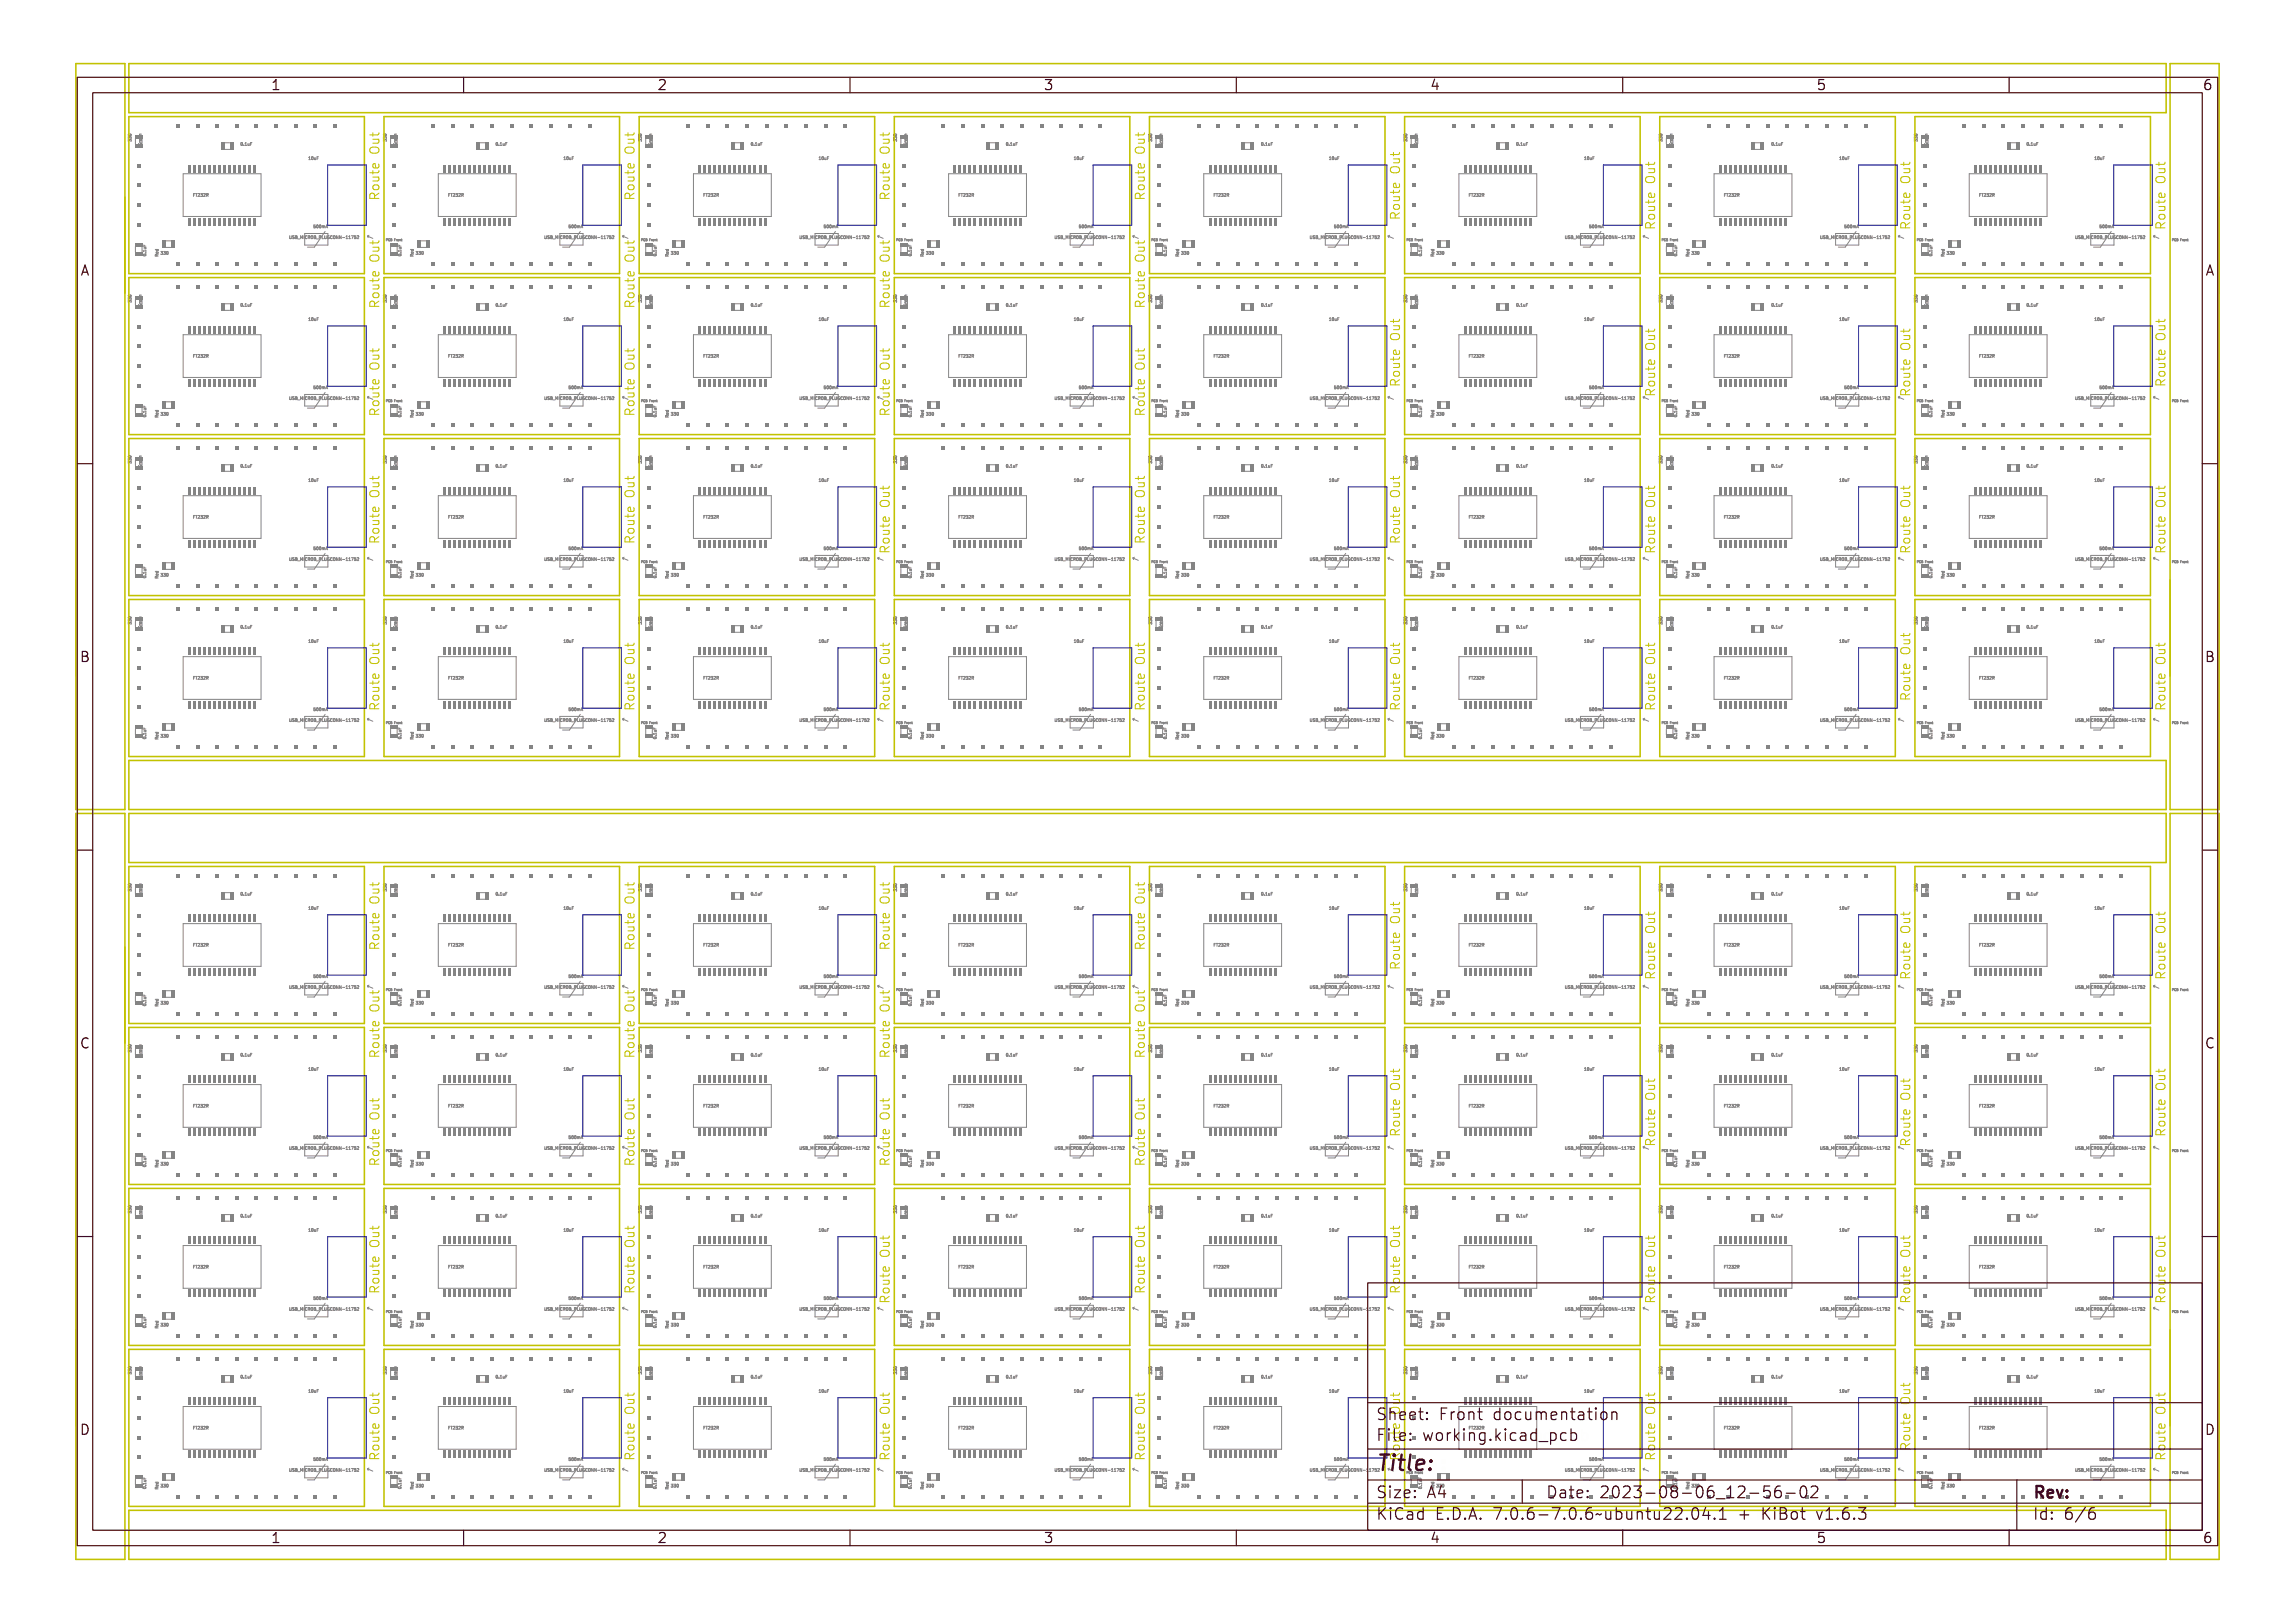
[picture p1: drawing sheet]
<svg xmlns="http://www.w3.org/2000/svg" width="297mm" height="210mm" viewBox="0 0 297 210" stroke-linecap="round" stroke-linejoin="round" font-family="sans-serif">
<defs><g id="words">
<text font-size="2.7" fill="#480000" x="178" y="190.3">Title:</text>
<g font-size="2" fill="#480000">
<text x="178" y="183.7">Sheet: Front documentation</text>
<text x="178" y="186.5">File: working.kicad_pcb</text>
<text x="178" y="193.9">Size: A4</text>
<text x="178" y="196.6">KiCad E.D.A. 7.0.6-7.0.6~ubuntu22.04.1 + KiBot v1.6.3</text>
<text x="200" y="193.9">Date: 2023-08-06_12-56-02</text>
<text x="263" y="196.6">Id: 6/6</text>
<text x="263" y="193.9">Rev:</text>
</g>
<g font-size="1.7" fill="#480000">
<text x="35" y="11.7">1</text>
<text x="85" y="11.7">2</text>
<text x="135" y="11.7">3</text>
<text x="185" y="11.7">4</text>
<text x="235" y="11.7">5</text>
<text x="285" y="11.7">6</text>
<text x="10.5" y="35.7">A</text>
<text x="285.5" y="35.7">A</text>
<text x="10.5" y="85.6">B</text>
<text x="285.5" y="85.6">B</text>
<text x="10.5" y="135.7">C</text>
<text x="285.5" y="135.7">C</text>
<text x="10.5" y="185.6">D</text>
<text x="285.5" y="185.6">D</text>
<text x="35" y="199.7">1</text>
<text x="85" y="199.7">2</text>
<text x="135" y="199.7">3</text>
<text x="185" y="199.7">4</text>
<text x="235" y="199.7">5</text>
<text x="285" y="199.7">6</text>
</g>
<g font-size=".5" fill="#848484">
<text x="17" y="18.1" transform="rotate(-90 17 18.1)">330</text>
<text x="18.3" y="18.8" transform="rotate(-90 18.3 18.8)">Green</text>
<text x="31.2" y="18.8">0.1uF</text>
<text x="40.1" y="20.7">10uF</text>
<text x="50" y="18.1" transform="rotate(-90 50 18.1)">330</text>
<text x="51.3" y="18.8" transform="rotate(-90 51.3 18.8)">Green</text>
<text x="64.2" y="18.8">0.1uF</text>
<text x="73.1" y="20.7">10uF</text>
<text x="83" y="18.1" transform="rotate(-90 83 18.1)">330</text>
<text x="84.4" y="18.8" transform="rotate(-90 84.4 18.8)">Green</text>
<text x="97.2" y="18.8">0.1uF</text>
<text x="106.1" y="20.7">10uF</text>
<text x="116.1" y="18.1" transform="rotate(-90 116.1 18.1)">330</text>
<text x="117.4" y="18.8" transform="rotate(-90 117.4 18.8)">Green</text>
<text x="130.2" y="18.8">0.1uF</text>
<text x="139.1" y="20.7">10uF</text>
<text x="149.1" y="18.1" transform="rotate(-90 149.1 18.1)">330</text>
<text x="150.4" y="18.8" transform="rotate(-90 150.4 18.8)">Green</text>
<text x="163.3" y="18.8">0.1uF</text>
<text x="172.2" y="20.7">10uF</text>
<text x="182.1" y="18.1" transform="rotate(-90 182.1 18.1)">330</text>
<text x="183.4" y="18.8" transform="rotate(-90 183.4 18.8)">Green</text>
<text x="196.3" y="18.8">0.1uF</text>
<text x="205.2" y="20.7">10uF</text>
<text x="215.1" y="18.1" transform="rotate(-90 215.1 18.1)">330</text>
<text x="216.4" y="18.8" transform="rotate(-90 216.4 18.8)">Green</text>
<text x="229.3" y="18.8">0.1uF</text>
<text x="238.2" y="20.7">10uF</text>
<text x="248.1" y="18.1" transform="rotate(-90 248.1 18.1)">330</text>
<text x="249.5" y="18.8" transform="rotate(-90 249.5 18.8)">Green</text>
<text x="262.3" y="18.8">0.1uF</text>
<text x="271.2" y="20.7">10uF</text>
<text x="24.9" y="25.4">FT232R</text>
<text x="41" y="29.5">500mA</text>
<text x="58" y="25.4">FT232R</text>
<text x="74" y="29.5">500mA</text>
<text x="91" y="25.4">FT232R</text>
<text x="107" y="29.5">500mA</text>
<text x="124" y="25.4">FT232R</text>
<text x="140" y="29.5">500mA</text>
<text x="157" y="25.4">FT232R</text>
<text x="173" y="29.5">500mA</text>
<text x="190" y="25.4">FT232R</text>
<text x="206.1" y="29.5">500mA</text>
<text x="223.1" y="25.4">FT232R</text>
<text x="239.1" y="29.5">500mA</text>
<text x="256.1" y="25.4">FT232R</text>
<text x="272.1" y="29.5">500mA</text>
<text x="18.9" y="33.1" transform="rotate(-90 18.9 33.1)">0.1uF</text>
<text x="20.5" y="33.2" transform="rotate(-90 20.5 33.2)">Red</text>
<text x="20.7" y="32.9">330</text>
<text x="39" y="30.9">USB_MICROB_PLUGCONN-11752</text>
<text x="51.9" y="33.1" transform="rotate(-90 51.9 33.1)">0.1uF</text>
<text x="53.5" y="33.2" transform="rotate(-90 53.5 33.2)">Red</text>
<text x="53.8" y="32.9">330</text>
<text x="72" y="30.9">USB_MICROB_PLUGCONN-11752</text>
<text x="84.9" y="33.1" transform="rotate(-90 84.9 33.1)">0.1uF</text>
<text x="86.5" y="33.2" transform="rotate(-90 86.5 33.2)">Red</text>
<text x="86.8" y="32.9">330</text>
<text x="105" y="30.9">USB_MICROB_PLUGCONN-11752</text>
<text x="118" y="33.1" transform="rotate(-90 118 33.1)">0.1uF</text>
<text x="119.5" y="33.2" transform="rotate(-90 119.5 33.2)">Red</text>
<text x="119.8" y="32.9">330</text>
<text x="138.1" y="30.9">USB_MICROB_PLUGCONN-11752</text>
<text x="151" y="33.1" transform="rotate(-90 151 33.1)">0.1uF</text>
<text x="152.6" y="33.2" transform="rotate(-90 152.6 33.2)">Red</text>
<text x="152.8" y="32.9">330</text>
<text x="171.1" y="30.9">USB_MICROB_PLUGCONN-11752</text>
<text x="184" y="33.1" transform="rotate(-90 184 33.1)">0.1uF</text>
<text x="185.6" y="33.2" transform="rotate(-90 185.6 33.2)">Red</text>
<text x="185.8" y="32.9">330</text>
<text x="204.1" y="30.9">USB_MICROB_PLUGCONN-11752</text>
<text x="217" y="33.1" transform="rotate(-90 217 33.1)">0.1uF</text>
<text x="218.6" y="33.2" transform="rotate(-90 218.6 33.2)">Red</text>
<text x="218.9" y="32.9">330</text>
<text x="237.1" y="30.9">USB_MICROB_PLUGCONN-11752</text>
<text x="250" y="33.1" transform="rotate(-90 250 33.1)">0.1uF</text>
<text x="251.6" y="33.2" transform="rotate(-90 251.6 33.2)">Red</text>
<text x="251.9" y="32.9">330</text>
<text x="270.1" y="30.9">USB_MICROB_PLUGCONN-11752</text>
<text x="17" y="39" transform="rotate(-90 17 39)">330</text>
<text x="18.3" y="39.6" transform="rotate(-90 18.3 39.6)">Green</text>
<text x="31.2" y="39.7">0.1uF</text>
<text x="40.1" y="41.5">10uF</text>
<text x="50" y="39" transform="rotate(-90 50 39)">330</text>
<text x="51.3" y="39.6" transform="rotate(-90 51.3 39.6)">Green</text>
<text x="64.2" y="39.7">0.1uF</text>
<text x="73.1" y="41.5">10uF</text>
<text x="83" y="39" transform="rotate(-90 83 39)">330</text>
<text x="84.4" y="39.6" transform="rotate(-90 84.4 39.6)">Green</text>
<text x="97.2" y="39.7">0.1uF</text>
<text x="106.1" y="41.5">10uF</text>
<text x="116.1" y="39" transform="rotate(-90 116.1 39)">330</text>
<text x="117.4" y="39.6" transform="rotate(-90 117.4 39.6)">Green</text>
<text x="130.2" y="39.7">0.1uF</text>
<text x="139.1" y="41.5">10uF</text>
<text x="149.1" y="39" transform="rotate(-90 149.1 39)">330</text>
<text x="150.4" y="39.6" transform="rotate(-90 150.4 39.6)">Green</text>
<text x="163.3" y="39.7">0.1uF</text>
<text x="172.2" y="41.5">10uF</text>
<text x="182.1" y="39" transform="rotate(-90 182.1 39)">330</text>
<text x="183.4" y="39.6" transform="rotate(-90 183.4 39.6)">Green</text>
<text x="196.3" y="39.7">0.1uF</text>
<text x="205.2" y="41.5">10uF</text>
<text x="215.1" y="39" transform="rotate(-90 215.1 39)">330</text>
<text x="216.4" y="39.6" transform="rotate(-90 216.4 39.6)">Green</text>
<text x="229.3" y="39.7">0.1uF</text>
<text x="238.2" y="41.5">10uF</text>
<text x="248.1" y="39" transform="rotate(-90 248.1 39)">330</text>
<text x="249.5" y="39.6" transform="rotate(-90 249.5 39.6)">Green</text>
<text x="262.3" y="39.7">0.1uF</text>
<text x="271.2" y="41.5">10uF</text>
<text x="24.9" y="46.3">FT232R</text>
<text x="58" y="46.3">FT232R</text>
<text x="91" y="46.3">FT232R</text>
<text x="124" y="46.3">FT232R</text>
<text x="157" y="46.3">FT232R</text>
<text x="190" y="46.3">FT232R</text>
<text x="223.1" y="46.3">FT232R</text>
<text x="256.1" y="46.3">FT232R</text>
<text x="18.9" y="53.9" transform="rotate(-90 18.9 53.9)">0.1uF</text>
<text x="20.7" y="53.8">330</text>
<text x="39" y="51.7">USB_MICROB_PLUGCONN-11752</text>
<text x="41" y="50.3">500mA</text>
<text x="51.9" y="53.9" transform="rotate(-90 51.9 53.9)">0.1uF</text>
<text x="53.8" y="53.8">330</text>
<text x="72" y="51.7">USB_MICROB_PLUGCONN-11752</text>
<text x="74" y="50.3">500mA</text>
<text x="84.9" y="53.9" transform="rotate(-90 84.9 53.9)">0.1uF</text>
<text x="86.8" y="53.8">330</text>
<text x="105" y="51.7">USB_MICROB_PLUGCONN-11752</text>
<text x="107" y="50.3">500mA</text>
<text x="118" y="53.9" transform="rotate(-90 118 53.9)">0.1uF</text>
<text x="119.8" y="53.8">330</text>
<text x="138.1" y="51.7">USB_MICROB_PLUGCONN-11752</text>
<text x="140" y="50.3">500mA</text>
<text x="151" y="53.9" transform="rotate(-90 151 53.9)">0.1uF</text>
<text x="152.8" y="53.8">330</text>
<text x="171.1" y="51.7">USB_MICROB_PLUGCONN-11752</text>
<text x="173" y="50.3">500mA</text>
<text x="184" y="53.9" transform="rotate(-90 184 53.9)">0.1uF</text>
<text x="185.8" y="53.8">330</text>
<text x="204.1" y="51.7">USB_MICROB_PLUGCONN-11752</text>
<text x="206.1" y="50.3">500mA</text>
<text x="217" y="53.9" transform="rotate(-90 217 53.9)">0.1uF</text>
<text x="218.9" y="53.8">330</text>
<text x="237.1" y="51.7">USB_MICROB_PLUGCONN-11752</text>
<text x="239.1" y="50.3">500mA</text>
<text x="250" y="53.9" transform="rotate(-90 250 53.9)">0.1uF</text>
<text x="251.9" y="53.8">330</text>
<text x="270.1" y="51.7">USB_MICROB_PLUGCONN-11752</text>
<text x="272.1" y="50.3">500mA</text>
<text x="17" y="59.8" transform="rotate(-90 17 59.8)">330</text>
<text x="20.5" y="54.1" transform="rotate(-90 20.5 54.1)">Red</text>
<text x="50" y="59.8" transform="rotate(-90 50 59.8)">330</text>
<text x="53.5" y="54.1" transform="rotate(-90 53.5 54.1)">Red</text>
<text x="83" y="59.8" transform="rotate(-90 83 59.8)">330</text>
<text x="86.5" y="54.1" transform="rotate(-90 86.5 54.1)">Red</text>
<text x="116.1" y="59.8" transform="rotate(-90 116.1 59.8)">330</text>
<text x="119.5" y="54.1" transform="rotate(-90 119.5 54.1)">Red</text>
<text x="149.1" y="59.8" transform="rotate(-90 149.1 59.8)">330</text>
<text x="152.6" y="54.1" transform="rotate(-90 152.6 54.1)">Red</text>
<text x="182.1" y="59.8" transform="rotate(-90 182.1 59.8)">330</text>
<text x="185.6" y="54.1" transform="rotate(-90 185.6 54.1)">Red</text>
<text x="215.1" y="59.8" transform="rotate(-90 215.1 59.8)">330</text>
<text x="218.6" y="54.1" transform="rotate(-90 218.6 54.1)">Red</text>
<text x="248.1" y="59.8" transform="rotate(-90 248.1 59.8)">330</text>
<text x="251.6" y="54.1" transform="rotate(-90 251.6 54.1)">Red</text>
<text x="18.3" y="60.4" transform="rotate(-90 18.3 60.4)">Green</text>
<text x="31.2" y="60.5">0.1uF</text>
<text x="40.1" y="62.3">10uF</text>
<text x="51.3" y="60.4" transform="rotate(-90 51.3 60.4)">Green</text>
<text x="64.2" y="60.5">0.1uF</text>
<text x="73.1" y="62.3">10uF</text>
<text x="84.4" y="60.4" transform="rotate(-90 84.4 60.4)">Green</text>
<text x="97.2" y="60.5">0.1uF</text>
<text x="106.1" y="62.3">10uF</text>
<text x="117.4" y="60.4" transform="rotate(-90 117.4 60.4)">Green</text>
<text x="130.2" y="60.5">0.1uF</text>
<text x="139.1" y="62.3">10uF</text>
<text x="150.4" y="60.4" transform="rotate(-90 150.4 60.4)">Green</text>
<text x="163.3" y="60.5">0.1uF</text>
<text x="172.2" y="62.3">10uF</text>
<text x="183.4" y="60.4" transform="rotate(-90 183.4 60.4)">Green</text>
<text x="196.3" y="60.5">0.1uF</text>
<text x="205.2" y="62.3">10uF</text>
<text x="216.4" y="60.4" transform="rotate(-90 216.4 60.4)">Green</text>
<text x="229.3" y="60.5">0.1uF</text>
<text x="238.2" y="62.3">10uF</text>
<text x="249.5" y="60.4" transform="rotate(-90 249.5 60.4)">Green</text>
<text x="262.3" y="60.5">0.1uF</text>
<text x="271.2" y="62.3">10uF</text>
<text x="24.9" y="67.1">FT232R</text>
<text x="41" y="71.2">500mA</text>
<text x="58" y="67.1">FT232R</text>
<text x="74" y="71.2">500mA</text>
<text x="91" y="67.1">FT232R</text>
<text x="107" y="71.2">500mA</text>
<text x="124" y="67.1">FT232R</text>
<text x="140" y="71.2">500mA</text>
<text x="157" y="67.1">FT232R</text>
<text x="173" y="71.2">500mA</text>
<text x="190" y="67.1">FT232R</text>
<text x="206.1" y="71.2">500mA</text>
<text x="223.1" y="67.1">FT232R</text>
<text x="239.1" y="71.2">500mA</text>
<text x="256.1" y="67.1">FT232R</text>
<text x="272.1" y="71.2">500mA</text>
<text x="18.9" y="74.8" transform="rotate(-90 18.9 74.8)">0.1uF</text>
<text x="20.5" y="74.9" transform="rotate(-90 20.5 74.9)">Red</text>
<text x="20.7" y="74.6">330</text>
<text x="39" y="72.6">USB_MICROB_PLUGCONN-11752</text>
<text x="51.9" y="74.8" transform="rotate(-90 51.9 74.8)">0.1uF</text>
<text x="53.5" y="74.9" transform="rotate(-90 53.5 74.9)">Red</text>
<text x="53.8" y="74.6">330</text>
<text x="72" y="72.6">USB_MICROB_PLUGCONN-11752</text>
<text x="84.9" y="74.8" transform="rotate(-90 84.9 74.8)">0.1uF</text>
<text x="86.5" y="74.9" transform="rotate(-90 86.5 74.9)">Red</text>
<text x="86.8" y="74.6">330</text>
<text x="105" y="72.6">USB_MICROB_PLUGCONN-11752</text>
<text x="118" y="74.8" transform="rotate(-90 118 74.8)">0.1uF</text>
<text x="119.5" y="74.9" transform="rotate(-90 119.5 74.9)">Red</text>
<text x="119.8" y="74.6">330</text>
<text x="138.1" y="72.6">USB_MICROB_PLUGCONN-11752</text>
<text x="151" y="74.8" transform="rotate(-90 151 74.8)">0.1uF</text>
<text x="152.6" y="74.9" transform="rotate(-90 152.6 74.9)">Red</text>
<text x="152.8" y="74.6">330</text>
<text x="171.1" y="72.6">USB_MICROB_PLUGCONN-11752</text>
<text x="184" y="74.8" transform="rotate(-90 184 74.8)">0.1uF</text>
<text x="185.6" y="74.9" transform="rotate(-90 185.6 74.9)">Red</text>
<text x="185.8" y="74.6">330</text>
<text x="204.1" y="72.6">USB_MICROB_PLUGCONN-11752</text>
<text x="217" y="74.8" transform="rotate(-90 217 74.8)">0.1uF</text>
<text x="218.6" y="74.9" transform="rotate(-90 218.6 74.9)">Red</text>
<text x="218.9" y="74.6">330</text>
<text x="237.1" y="72.6">USB_MICROB_PLUGCONN-11752</text>
<text x="250" y="74.8" transform="rotate(-90 250 74.8)">0.1uF</text>
<text x="251.6" y="74.9" transform="rotate(-90 251.6 74.9)">Red</text>
<text x="251.9" y="74.6">330</text>
<text x="270.1" y="72.6">USB_MICROB_PLUGCONN-11752</text>
<text x="17" y="80.6" transform="rotate(-90 17 80.6)">330</text>
<text x="18.3" y="81.2" transform="rotate(-90 18.3 81.2)">Green</text>
<text x="31.2" y="81.3">0.1uF</text>
<text x="40.1" y="83.2">10uF</text>
<text x="50" y="80.6" transform="rotate(-90 50 80.6)">330</text>
<text x="51.3" y="81.2" transform="rotate(-90 51.3 81.2)">Green</text>
<text x="64.2" y="81.3">0.1uF</text>
<text x="73.1" y="83.2">10uF</text>
<text x="83" y="80.6" transform="rotate(-90 83 80.6)">330</text>
<text x="84.4" y="81.2" transform="rotate(-90 84.4 81.2)">Green</text>
<text x="97.2" y="81.3">0.1uF</text>
<text x="106.1" y="83.2">10uF</text>
<text x="116.1" y="80.6" transform="rotate(-90 116.1 80.6)">330</text>
<text x="117.4" y="81.2" transform="rotate(-90 117.4 81.2)">Green</text>
<text x="130.2" y="81.3">0.1uF</text>
<text x="139.1" y="83.2">10uF</text>
<text x="149.1" y="80.6" transform="rotate(-90 149.1 80.6)">330</text>
<text x="150.4" y="81.2" transform="rotate(-90 150.4 81.2)">Green</text>
<text x="163.3" y="81.3">0.1uF</text>
<text x="172.2" y="83.2">10uF</text>
<text x="182.1" y="80.6" transform="rotate(-90 182.1 80.6)">330</text>
<text x="183.4" y="81.2" transform="rotate(-90 183.4 81.2)">Green</text>
<text x="196.3" y="81.3">0.1uF</text>
<text x="205.2" y="83.2">10uF</text>
<text x="215.1" y="80.6" transform="rotate(-90 215.1 80.6)">330</text>
<text x="216.4" y="81.2" transform="rotate(-90 216.4 81.2)">Green</text>
<text x="229.3" y="81.3">0.1uF</text>
<text x="238.2" y="83.2">10uF</text>
<text x="248.1" y="80.6" transform="rotate(-90 248.1 80.6)">330</text>
<text x="249.5" y="81.2" transform="rotate(-90 249.5 81.2)">Green</text>
<text x="262.3" y="81.3">0.1uF</text>
<text x="271.2" y="83.2">10uF</text>
<text x="24.9" y="87.9">FT232R</text>
<text x="58" y="87.9">FT232R</text>
<text x="91" y="87.9">FT232R</text>
<text x="124" y="87.9">FT232R</text>
<text x="157" y="87.9">FT232R</text>
<text x="190" y="87.9">FT232R</text>
<text x="223.1" y="87.9">FT232R</text>
<text x="256.1" y="87.9">FT232R</text>
<text x="18.9" y="95.6" transform="rotate(-90 18.9 95.6)">0.1uF</text>
<text x="20.5" y="95.7" transform="rotate(-90 20.5 95.7)">Red</text>
<text x="20.7" y="95.4">330</text>
<text x="39" y="93.4">USB_MICROB_PLUGCONN-11752</text>
<text x="41" y="92">500mA</text>
<text x="51.9" y="95.6" transform="rotate(-90 51.9 95.6)">0.1uF</text>
<text x="53.5" y="95.7" transform="rotate(-90 53.5 95.7)">Red</text>
<text x="53.8" y="95.4">330</text>
<text x="72" y="93.4">USB_MICROB_PLUGCONN-11752</text>
<text x="74" y="92">500mA</text>
<text x="84.9" y="95.6" transform="rotate(-90 84.9 95.6)">0.1uF</text>
<text x="86.5" y="95.7" transform="rotate(-90 86.5 95.7)">Red</text>
<text x="86.8" y="95.4">330</text>
<text x="105" y="93.4">USB_MICROB_PLUGCONN-11752</text>
<text x="107" y="92">500mA</text>
<text x="118" y="95.6" transform="rotate(-90 118 95.6)">0.1uF</text>
<text x="119.5" y="95.7" transform="rotate(-90 119.5 95.7)">Red</text>
<text x="119.8" y="95.4">330</text>
<text x="138.1" y="93.4">USB_MICROB_PLUGCONN-11752</text>
<text x="140" y="92">500mA</text>
<text x="151" y="95.6" transform="rotate(-90 151 95.6)">0.1uF</text>
<text x="152.6" y="95.7" transform="rotate(-90 152.6 95.7)">Red</text>
<text x="152.8" y="95.4">330</text>
<text x="171.1" y="93.4">USB_MICROB_PLUGCONN-11752</text>
<text x="173" y="92">500mA</text>
<text x="184" y="95.6" transform="rotate(-90 184 95.6)">0.1uF</text>
<text x="185.6" y="95.7" transform="rotate(-90 185.6 95.7)">Red</text>
<text x="185.8" y="95.4">330</text>
<text x="204.1" y="93.4">USB_MICROB_PLUGCONN-11752</text>
<text x="206.1" y="92">500mA</text>
<text x="217" y="95.6" transform="rotate(-90 217 95.6)">0.1uF</text>
<text x="218.6" y="95.7" transform="rotate(-90 218.6 95.7)">Red</text>
<text x="218.9" y="95.4">330</text>
<text x="237.1" y="93.4">USB_MICROB_PLUGCONN-11752</text>
<text x="239.1" y="92">500mA</text>
<text x="250" y="95.6" transform="rotate(-90 250 95.6)">0.1uF</text>
<text x="251.6" y="95.7" transform="rotate(-90 251.6 95.7)">Red</text>
<text x="251.9" y="95.4">330</text>
<text x="270.1" y="93.4">USB_MICROB_PLUGCONN-11752</text>
<text x="272.1" y="92">500mA</text>
<text x="17" y="115.2" transform="rotate(-90 17 115.2)">330</text>
<text x="18.3" y="115.8" transform="rotate(-90 18.3 115.8)">Green</text>
<text x="31.2" y="115.9">0.1uF</text>
<text x="40.1" y="117.7">10uF</text>
<text x="50" y="115.2" transform="rotate(-90 50 115.2)">330</text>
<text x="51.3" y="115.8" transform="rotate(-90 51.3 115.8)">Green</text>
<text x="64.2" y="115.9">0.1uF</text>
<text x="73.1" y="117.7">10uF</text>
<text x="83" y="115.2" transform="rotate(-90 83 115.2)">330</text>
<text x="84.4" y="115.8" transform="rotate(-90 84.4 115.8)">Green</text>
<text x="97.2" y="115.9">0.1uF</text>
<text x="106.1" y="117.7">10uF</text>
<text x="116.1" y="115.2" transform="rotate(-90 116.1 115.2)">330</text>
<text x="117.4" y="115.8" transform="rotate(-90 117.4 115.8)">Green</text>
<text x="130.2" y="115.9">0.1uF</text>
<text x="139.1" y="117.7">10uF</text>
<text x="149.1" y="115.2" transform="rotate(-90 149.1 115.2)">330</text>
<text x="150.4" y="115.8" transform="rotate(-90 150.4 115.8)">Green</text>
<text x="163.3" y="115.9">0.1uF</text>
<text x="172.2" y="117.7">10uF</text>
<text x="182.1" y="115.2" transform="rotate(-90 182.1 115.2)">330</text>
<text x="183.4" y="115.8" transform="rotate(-90 183.4 115.8)">Green</text>
<text x="196.3" y="115.9">0.1uF</text>
<text x="205.2" y="117.7">10uF</text>
<text x="215.1" y="115.2" transform="rotate(-90 215.1 115.2)">330</text>
<text x="216.4" y="115.8" transform="rotate(-90 216.4 115.8)">Green</text>
<text x="229.3" y="115.9">0.1uF</text>
<text x="238.2" y="117.7">10uF</text>
<text x="248.1" y="115.2" transform="rotate(-90 248.1 115.2)">330</text>
<text x="249.5" y="115.8" transform="rotate(-90 249.5 115.8)">Green</text>
<text x="262.3" y="115.9">0.1uF</text>
<text x="271.2" y="117.7">10uF</text>
<text x="24.9" y="122.5">FT232R</text>
<text x="58" y="122.5">FT232R</text>
<text x="91" y="122.5">FT232R</text>
<text x="124" y="122.5">FT232R</text>
<text x="157" y="122.5">FT232R</text>
<text x="190" y="122.5">FT232R</text>
<text x="223.1" y="122.5">FT232R</text>
<text x="256.1" y="122.5">FT232R</text>
<text x="18.9" y="130.1" transform="rotate(-90 18.9 130.1)">0.1uF</text>
<text x="20.5" y="130.3" transform="rotate(-90 20.5 130.3)">Red</text>
<text x="20.7" y="130">330</text>
<text x="39" y="127.9">USB_MICROB_PLUGCONN-11752</text>
<text x="41" y="126.5">500mA</text>
<text x="51.9" y="130.1" transform="rotate(-90 51.9 130.1)">0.1uF</text>
<text x="53.5" y="130.3" transform="rotate(-90 53.5 130.3)">Red</text>
<text x="53.8" y="130">330</text>
<text x="72" y="127.9">USB_MICROB_PLUGCONN-11752</text>
<text x="74" y="126.5">500mA</text>
<text x="84.9" y="130.1" transform="rotate(-90 84.9 130.1)">0.1uF</text>
<text x="86.5" y="130.3" transform="rotate(-90 86.5 130.3)">Red</text>
<text x="86.8" y="130">330</text>
<text x="105" y="127.9">USB_MICROB_PLUGCONN-11752</text>
<text x="107" y="126.5">500mA</text>
<text x="118" y="130.1" transform="rotate(-90 118 130.1)">0.1uF</text>
<text x="119.5" y="130.3" transform="rotate(-90 119.5 130.3)">Red</text>
<text x="119.8" y="130">330</text>
<text x="138.1" y="127.9">USB_MICROB_PLUGCONN-11752</text>
<text x="140" y="126.5">500mA</text>
<text x="151" y="130.1" transform="rotate(-90 151 130.1)">0.1uF</text>
<text x="152.6" y="130.3" transform="rotate(-90 152.6 130.3)">Red</text>
<text x="152.8" y="130">330</text>
<text x="171.1" y="127.9">USB_MICROB_PLUGCONN-11752</text>
<text x="173" y="126.5">500mA</text>
<text x="184" y="130.1" transform="rotate(-90 184 130.1)">0.1uF</text>
<text x="185.6" y="130.3" transform="rotate(-90 185.6 130.3)">Red</text>
<text x="185.8" y="130">330</text>
<text x="204.1" y="127.9">USB_MICROB_PLUGCONN-11752</text>
<text x="206.1" y="126.5">500mA</text>
<text x="217" y="130.1" transform="rotate(-90 217 130.1)">0.1uF</text>
<text x="218.6" y="130.3" transform="rotate(-90 218.6 130.3)">Red</text>
<text x="218.9" y="130">330</text>
<text x="237.1" y="127.9">USB_MICROB_PLUGCONN-11752</text>
<text x="239.1" y="126.5">500mA</text>
<text x="250" y="130.1" transform="rotate(-90 250 130.1)">0.1uF</text>
<text x="251.6" y="130.3" transform="rotate(-90 251.6 130.3)">Red</text>
<text x="251.9" y="130">330</text>
<text x="270.1" y="127.9">USB_MICROB_PLUGCONN-11752</text>
<text x="272.1" y="126.5">500mA</text>
<text x="17" y="136" transform="rotate(-90 17 136)">330</text>
<text x="18.3" y="136.6" transform="rotate(-90 18.3 136.6)">Green</text>
<text x="31.2" y="136.7">0.1uF</text>
<text x="50" y="136" transform="rotate(-90 50 136)">330</text>
<text x="51.3" y="136.6" transform="rotate(-90 51.3 136.6)">Green</text>
<text x="64.2" y="136.7">0.1uF</text>
<text x="83" y="136" transform="rotate(-90 83 136)">330</text>
<text x="84.4" y="136.6" transform="rotate(-90 84.4 136.6)">Green</text>
<text x="97.2" y="136.7">0.1uF</text>
<text x="116.1" y="136" transform="rotate(-90 116.1 136)">330</text>
<text x="117.4" y="136.6" transform="rotate(-90 117.4 136.6)">Green</text>
<text x="130.2" y="136.7">0.1uF</text>
<text x="149.1" y="136" transform="rotate(-90 149.1 136)">330</text>
<text x="150.4" y="136.6" transform="rotate(-90 150.4 136.6)">Green</text>
<text x="163.3" y="136.7">0.1uF</text>
<text x="182.1" y="136" transform="rotate(-90 182.1 136)">330</text>
<text x="183.4" y="136.6" transform="rotate(-90 183.4 136.6)">Green</text>
<text x="196.3" y="136.7">0.1uF</text>
<text x="215.1" y="136" transform="rotate(-90 215.1 136)">330</text>
<text x="216.4" y="136.6" transform="rotate(-90 216.4 136.6)">Green</text>
<text x="229.3" y="136.7">0.1uF</text>
<text x="248.1" y="136" transform="rotate(-90 248.1 136)">330</text>
<text x="249.5" y="136.6" transform="rotate(-90 249.5 136.6)">Green</text>
<text x="262.3" y="136.7">0.1uF</text>
<text x="24.9" y="143.3">FT232R</text>
<text x="40.1" y="138.5">10uF</text>
<text x="58" y="143.3">FT232R</text>
<text x="73.1" y="138.5">10uF</text>
<text x="91" y="143.3">FT232R</text>
<text x="106.1" y="138.5">10uF</text>
<text x="124" y="143.3">FT232R</text>
<text x="139.1" y="138.5">10uF</text>
<text x="157" y="143.3">FT232R</text>
<text x="172.2" y="138.5">10uF</text>
<text x="190" y="143.3">FT232R</text>
<text x="205.2" y="138.5">10uF</text>
<text x="223.1" y="143.3">FT232R</text>
<text x="238.2" y="138.5">10uF</text>
<text x="256.1" y="143.3">FT232R</text>
<text x="271.2" y="138.5">10uF</text>
<text x="39" y="148.8">USB_MICROB_PLUGCONN-11752</text>
<text x="41" y="147.4">500mA</text>
<text x="72" y="148.8">USB_MICROB_PLUGCONN-11752</text>
<text x="74" y="147.4">500mA</text>
<text x="105" y="148.8">USB_MICROB_PLUGCONN-11752</text>
<text x="107" y="147.4">500mA</text>
<text x="138.1" y="148.8">USB_MICROB_PLUGCONN-11752</text>
<text x="140" y="147.4">500mA</text>
<text x="171.1" y="148.8">USB_MICROB_PLUGCONN-11752</text>
<text x="173" y="147.4">500mA</text>
<text x="204.1" y="148.8">USB_MICROB_PLUGCONN-11752</text>
<text x="206.1" y="147.4">500mA</text>
<text x="237.1" y="148.8">USB_MICROB_PLUGCONN-11752</text>
<text x="239.1" y="147.4">500mA</text>
<text x="270.1" y="148.8">USB_MICROB_PLUGCONN-11752</text>
<text x="272.1" y="147.4">500mA</text>
<text x="18.9" y="151" transform="rotate(-90 18.9 151)">0.1uF</text>
<text x="20.5" y="151.1" transform="rotate(-90 20.5 151.1)">Red</text>
<text x="20.7" y="150.8">330</text>
<text x="51.9" y="151" transform="rotate(-90 51.9 151)">0.1uF</text>
<text x="53.5" y="151.1" transform="rotate(-90 53.5 151.1)">Red</text>
<text x="53.8" y="150.8">330</text>
<text x="84.9" y="151" transform="rotate(-90 84.9 151)">0.1uF</text>
<text x="86.5" y="151.1" transform="rotate(-90 86.5 151.1)">Red</text>
<text x="86.8" y="150.8">330</text>
<text x="118" y="151" transform="rotate(-90 118 151)">0.1uF</text>
<text x="119.5" y="151.1" transform="rotate(-90 119.5 151.1)">Red</text>
<text x="119.8" y="150.8">330</text>
<text x="151" y="151" transform="rotate(-90 151 151)">0.1uF</text>
<text x="152.6" y="151.1" transform="rotate(-90 152.6 151.1)">Red</text>
<text x="152.8" y="150.8">330</text>
<text x="184" y="151" transform="rotate(-90 184 151)">0.1uF</text>
<text x="185.6" y="151.1" transform="rotate(-90 185.6 151.1)">Red</text>
<text x="185.8" y="150.8">330</text>
<text x="217" y="151" transform="rotate(-90 217 151)">0.1uF</text>
<text x="218.6" y="151.1" transform="rotate(-90 218.6 151.1)">Red</text>
<text x="218.9" y="150.8">330</text>
<text x="250" y="151" transform="rotate(-90 250 151)">0.1uF</text>
<text x="251.6" y="151.1" transform="rotate(-90 251.6 151.1)">Red</text>
<text x="251.9" y="150.8">330</text>
<text x="17" y="156.8" transform="rotate(-90 17 156.8)">330</text>
<text x="18.3" y="157.4" transform="rotate(-90 18.3 157.4)">Green</text>
<text x="31.2" y="157.5">0.1uF</text>
<text x="40.1" y="159.4">10uF</text>
<text x="50" y="156.8" transform="rotate(-90 50 156.8)">330</text>
<text x="51.3" y="157.4" transform="rotate(-90 51.3 157.4)">Green</text>
<text x="64.2" y="157.5">0.1uF</text>
<text x="73.1" y="159.4">10uF</text>
<text x="83" y="156.8" transform="rotate(-90 83 156.8)">330</text>
<text x="84.4" y="157.4" transform="rotate(-90 84.4 157.4)">Green</text>
<text x="97.2" y="157.5">0.1uF</text>
<text x="106.1" y="159.4">10uF</text>
<text x="116.1" y="156.8" transform="rotate(-90 116.1 156.8)">330</text>
<text x="117.4" y="157.4" transform="rotate(-90 117.4 157.4)">Green</text>
<text x="130.2" y="157.5">0.1uF</text>
<text x="139.1" y="159.4">10uF</text>
<text x="149.1" y="156.8" transform="rotate(-90 149.1 156.8)">330</text>
<text x="150.4" y="157.4" transform="rotate(-90 150.4 157.4)">Green</text>
<text x="163.3" y="157.5">0.1uF</text>
<text x="172.2" y="159.4">10uF</text>
<text x="182.1" y="156.8" transform="rotate(-90 182.1 156.8)">330</text>
<text x="183.4" y="157.4" transform="rotate(-90 183.4 157.4)">Green</text>
<text x="196.3" y="157.5">0.1uF</text>
<text x="205.2" y="159.4">10uF</text>
<text x="215.1" y="156.8" transform="rotate(-90 215.1 156.8)">330</text>
<text x="216.4" y="157.4" transform="rotate(-90 216.4 157.4)">Green</text>
<text x="229.3" y="157.5">0.1uF</text>
<text x="238.2" y="159.4">10uF</text>
<text x="248.1" y="156.8" transform="rotate(-90 248.1 156.8)">330</text>
<text x="249.5" y="157.4" transform="rotate(-90 249.5 157.4)">Green</text>
<text x="262.3" y="157.5">0.1uF</text>
<text x="271.2" y="159.4">10uF</text>
<text x="24.9" y="164.1">FT232R</text>
<text x="58" y="164.1">FT232R</text>
<text x="91" y="164.1">FT232R</text>
<text x="124" y="164.1">FT232R</text>
<text x="157" y="164.1">FT232R</text>
<text x="190" y="164.1">FT232R</text>
<text x="223.1" y="164.1">FT232R</text>
<text x="256.1" y="164.1">FT232R</text>
<text x="18.9" y="171.8" transform="rotate(-90 18.9 171.8)">0.1uF</text>
<text x="20.5" y="171.9" transform="rotate(-90 20.5 171.9)">Red</text>
<text x="20.7" y="171.6">330</text>
<text x="39" y="169.6">USB_MICROB_PLUGCONN-11752</text>
<text x="41" y="168.2">500mA</text>
<text x="51.9" y="171.8" transform="rotate(-90 51.9 171.8)">0.1uF</text>
<text x="53.5" y="171.9" transform="rotate(-90 53.5 171.9)">Red</text>
<text x="53.8" y="171.6">330</text>
<text x="72" y="169.6">USB_MICROB_PLUGCONN-11752</text>
<text x="74" y="168.2">500mA</text>
<text x="84.9" y="171.8" transform="rotate(-90 84.9 171.8)">0.1uF</text>
<text x="86.5" y="171.9" transform="rotate(-90 86.5 171.9)">Red</text>
<text x="86.8" y="171.6">330</text>
<text x="105" y="169.6">USB_MICROB_PLUGCONN-11752</text>
<text x="107" y="168.2">500mA</text>
<text x="118" y="171.8" transform="rotate(-90 118 171.8)">0.1uF</text>
<text x="119.5" y="171.9" transform="rotate(-90 119.5 171.9)">Red</text>
<text x="119.8" y="171.6">330</text>
<text x="138.1" y="169.6">USB_MICROB_PLUGCONN-11752</text>
<text x="140" y="168.2">500mA</text>
<text x="151" y="171.8" transform="rotate(-90 151 171.8)">0.1uF</text>
<text x="152.6" y="171.9" transform="rotate(-90 152.6 171.9)">Red</text>
<text x="152.8" y="171.6">330</text>
<text x="171.1" y="169.6">USB_MICROB_PLUGCONN-11752</text>
<text x="173" y="168.2">500mA</text>
<text x="184" y="171.8" transform="rotate(-90 184 171.8)">0.1uF</text>
<text x="185.6" y="171.9" transform="rotate(-90 185.6 171.9)">Red</text>
<text x="185.8" y="171.6">330</text>
<text x="204.1" y="169.6">USB_MICROB_PLUGCONN-11752</text>
<text x="206.1" y="168.2">500mA</text>
<text x="217" y="171.8" transform="rotate(-90 217 171.8)">0.1uF</text>
<text x="218.6" y="171.9" transform="rotate(-90 218.6 171.9)">Red</text>
<text x="218.9" y="171.6">330</text>
<text x="237.1" y="169.6">USB_MICROB_PLUGCONN-11752</text>
<text x="239.1" y="168.2">500mA</text>
<text x="250" y="171.8" transform="rotate(-90 250 171.8)">0.1uF</text>
<text x="251.6" y="171.9" transform="rotate(-90 251.6 171.9)">Red</text>
<text x="251.9" y="171.6">330</text>
<text x="270.1" y="169.6">USB_MICROB_PLUGCONN-11752</text>
<text x="272.1" y="168.2">500mA</text>
<text x="17" y="177.7" transform="rotate(-90 17 177.7)">330</text>
<text x="18.3" y="178.3" transform="rotate(-90 18.3 178.3)">Green</text>
<text x="31.2" y="178.3">0.1uF</text>
<text x="50" y="177.7" transform="rotate(-90 50 177.7)">330</text>
<text x="51.3" y="178.3" transform="rotate(-90 51.3 178.3)">Green</text>
<text x="64.2" y="178.3">0.1uF</text>
<text x="83" y="177.7" transform="rotate(-90 83 177.7)">330</text>
<text x="84.4" y="178.3" transform="rotate(-90 84.4 178.3)">Green</text>
<text x="97.2" y="178.3">0.1uF</text>
<text x="116.1" y="177.7" transform="rotate(-90 116.1 177.7)">330</text>
<text x="117.4" y="178.3" transform="rotate(-90 117.4 178.3)">Green</text>
<text x="130.2" y="178.3">0.1uF</text>
<text x="149.1" y="177.7" transform="rotate(-90 149.1 177.7)">330</text>
<text x="150.4" y="178.3" transform="rotate(-90 150.4 178.3)">Green</text>
<text x="163.3" y="178.3">0.1uF</text>
<text x="182.1" y="177.7" transform="rotate(-90 182.1 177.7)">330</text>
<text x="183.4" y="178.3" transform="rotate(-90 183.4 178.3)">Green</text>
<text x="196.3" y="178.3">0.1uF</text>
<text x="215.1" y="177.7" transform="rotate(-90 215.1 177.7)">330</text>
<text x="216.4" y="178.3" transform="rotate(-90 216.4 178.3)">Green</text>
<text x="229.3" y="178.3">0.1uF</text>
<text x="248.1" y="177.7" transform="rotate(-90 248.1 177.7)">330</text>
<text x="249.5" y="178.3" transform="rotate(-90 249.5 178.3)">Green</text>
<text x="262.3" y="178.3">0.1uF</text>
<text x="24.9" y="184.9">FT232R</text>
<text x="40.1" y="180.2">10uF</text>
<text x="58" y="184.9">FT232R</text>
<text x="73.1" y="180.2">10uF</text>
<text x="91" y="184.9">FT232R</text>
<text x="106.1" y="180.2">10uF</text>
<text x="124" y="184.9">FT232R</text>
<text x="139.1" y="180.2">10uF</text>
<text x="157" y="184.9">FT232R</text>
<text x="172.2" y="180.2">10uF</text>
<text x="190" y="184.9">FT232R</text>
<text x="205.2" y="180.2">10uF</text>
<text x="223.1" y="184.9">FT232R</text>
<text x="238.2" y="180.2">10uF</text>
<text x="256.1" y="184.9">FT232R</text>
<text x="271.2" y="180.2">10uF</text>
<text x="39" y="190.4">USB_MICROB_PLUGCONN-11752</text>
<text x="41" y="189">500mA</text>
<text x="72" y="190.4">USB_MICROB_PLUGCONN-11752</text>
<text x="74" y="189">500mA</text>
<text x="105" y="190.4">USB_MICROB_PLUGCONN-11752</text>
<text x="107" y="189">500mA</text>
<text x="138.1" y="190.4">USB_MICROB_PLUGCONN-11752</text>
<text x="140" y="189">500mA</text>
<text x="171.1" y="190.4">USB_MICROB_PLUGCONN-11752</text>
<text x="173" y="189">500mA</text>
<text x="204.1" y="190.4">USB_MICROB_PLUGCONN-11752</text>
<text x="206.1" y="189">500mA</text>
<text x="237.1" y="190.4">USB_MICROB_PLUGCONN-11752</text>
<text x="239.1" y="189">500mA</text>
<text x="270.1" y="190.4">USB_MICROB_PLUGCONN-11752</text>
<text x="272.1" y="189">500mA</text>
<text x="18.9" y="192.6" transform="rotate(-90 18.9 192.6)">0.1uF</text>
<text x="20.5" y="192.8" transform="rotate(-90 20.5 192.8)">Red</text>
<text x="20.7" y="192.4">330</text>
<text x="51.9" y="192.6" transform="rotate(-90 51.9 192.6)">0.1uF</text>
<text x="53.5" y="192.8" transform="rotate(-90 53.5 192.8)">Red</text>
<text x="53.8" y="192.4">330</text>
<text x="84.9" y="192.6" transform="rotate(-90 84.9 192.6)">0.1uF</text>
<text x="86.5" y="192.8" transform="rotate(-90 86.5 192.8)">Red</text>
<text x="86.8" y="192.4">330</text>
<text x="118" y="192.6" transform="rotate(-90 118 192.6)">0.1uF</text>
<text x="119.5" y="192.8" transform="rotate(-90 119.5 192.8)">Red</text>
<text x="119.8" y="192.4">330</text>
<text x="151" y="192.6" transform="rotate(-90 151 192.6)">0.1uF</text>
<text x="152.6" y="192.8" transform="rotate(-90 152.6 192.8)">Red</text>
<text x="152.8" y="192.4">330</text>
<text x="184" y="192.6" transform="rotate(-90 184 192.6)">0.1uF</text>
<text x="185.6" y="192.8" transform="rotate(-90 185.6 192.8)">Red</text>
<text x="185.8" y="192.4">330</text>
<text x="218.6" y="192.8" transform="rotate(-90 218.6 192.8)">Red</text>
<text x="250" y="192.6" transform="rotate(-90 250 192.6)">0.1uF</text>
<text x="251.6" y="192.8" transform="rotate(-90 251.6 192.8)">Red</text>
<text x="251.9" y="192.4">330</text>
</g>
<g font-size=".5" fill="#480000">
<text x="217" y="192.6" transform="rotate(-90 217 192.6)">0.1uF</text>
<text x="218.9" y="192.4">330</text>
</g>
<g font-size=".4" fill="#848484">
<text x="49.9" y="31.2">PCB Front</text>
<text x="82.9" y="31.2">PCB Front</text>
<text x="115.9" y="31.2">PCB Front</text>
<text x="149" y="31.2">PCB Front</text>
<text x="182" y="31.2">PCB Front</text>
<text x="215" y="31.2">PCB Front</text>
<text x="248" y="31.2">PCB Front</text>
<text x="281" y="31.2">PCB Front</text>
<text x="49.9" y="52">PCB Front</text>
<text x="82.9" y="52">PCB Front</text>
<text x="115.9" y="52">PCB Front</text>
<text x="149" y="52">PCB Front</text>
<text x="182" y="52">PCB Front</text>
<text x="215" y="52">PCB Front</text>
<text x="248" y="52">PCB Front</text>
<text x="281" y="52">PCB Front</text>
<text x="49.9" y="72.9">PCB Front</text>
<text x="82.9" y="72.9">PCB Front</text>
<text x="115.9" y="72.9">PCB Front</text>
<text x="149" y="72.9">PCB Front</text>
<text x="182" y="72.9">PCB Front</text>
<text x="215" y="72.9">PCB Front</text>
<text x="248" y="72.9">PCB Front</text>
<text x="281" y="72.9">PCB Front</text>
<text x="49.9" y="93.7">PCB Front</text>
<text x="82.9" y="93.7">PCB Front</text>
<text x="115.9" y="93.7">PCB Front</text>
<text x="149" y="93.7">PCB Front</text>
<text x="182" y="93.7">PCB Front</text>
<text x="215" y="93.7">PCB Front</text>
<text x="248" y="93.7">PCB Front</text>
<text x="281" y="93.7">PCB Front</text>
<text x="49.9" y="128.2">PCB Front</text>
<text x="82.9" y="128.2">PCB Front</text>
<text x="115.9" y="128.2">PCB Front</text>
<text x="149" y="128.2">PCB Front</text>
<text x="182" y="128.2">PCB Front</text>
<text x="215" y="128.2">PCB Front</text>
<text x="248" y="128.2">PCB Front</text>
<text x="281" y="128.2">PCB Front</text>
<text x="49.9" y="149.1">PCB Front</text>
<text x="82.9" y="149.1">PCB Front</text>
<text x="115.9" y="149.1">PCB Front</text>
<text x="149" y="149.1">PCB Front</text>
<text x="182" y="149.1">PCB Front</text>
<text x="215" y="149.1">PCB Front</text>
<text x="248" y="149.1">PCB Front</text>
<text x="281" y="149.1">PCB Front</text>
<text x="49.9" y="169.9">PCB Front</text>
<text x="82.9" y="169.9">PCB Front</text>
<text x="115.9" y="169.9">PCB Front</text>
<text x="149" y="169.9">PCB Front</text>
<text x="182" y="169.9">PCB Front</text>
<text x="215" y="169.9">PCB Front</text>
<text x="248" y="169.9">PCB Front</text>
<text x="281" y="169.9">PCB Front</text>
<text x="49.9" y="190.7">PCB Front</text>
<text x="82.9" y="190.7">PCB Front</text>
<text x="115.9" y="190.7">PCB Front</text>
<text x="149" y="190.7">PCB Front</text>
<text x="182" y="190.7">PCB Front</text>
<text x="215" y="190.7">PCB Front</text>
<text x="248" y="190.7">PCB Front</text>
<text x="281" y="190.7">PCB Front</text>
</g>
</g></defs>
<g fill="none" stroke="#848484" stroke-width=".13">
<path d="M16.6 17.3a.18 .18 0 0 1 .3 0 .18 .18 0 0 1 .1 .2h-.3zM16.6 17.9l.2 .1a.11 .11 0 0 1 .2-.1 .11 .11 0 0 1-.1 .2v-.2l-.1 .1-.1-.1-.1 .2zM16.6 17.6l.2 .1a.11 .11 0 0 1 .2-.1 .11 .11 0 0 1-.1 .2v-.2l-.1 .1-.1-.1-.1 .2zM16.7 17.4h.3l-.3 .1zM18 18.5a.13 .13 0 0 0 .1 .2 .14 .14 0 0 0 .2-.2l-.2 .1v-.1h.2a.17 .17 0 0 1-.2 .2 .17 .17 0 0 1-.1-.2zM18.1 18.2v.1l.2 .1h-.3zM18.1 17.3h.2l-.2 .1 .2 .1h-.3zM18.1 17.9h.1v.2l.1-.1v-.1a.14 .14 0 0 1-.1 .2 .14 .14 0 0 1-.1-.2zM18.1 17.6h.1v.2l.1-.1v-.1a.14 .14 0 0 1-.1 .2 .14 .14 0 0 1-.1-.2zM18.1 17.9l.1 .2zM18.1 17.6l.1 .2zM31.2 18.5h.1a.17 .17 0 0 1 .1 .2 .17 .17 0 0 1-.2 .1z"/>
<path d="M31.3 18.5l.1 .1-.1 .2zM31.6 18.8h.1zM31.8 18.5h.2v.3h-.2h.1v-.3zM32.1 18.6l.1 .2 .1-.2v.2h-.2zM32.4 18.5h.2h-.1v.1h.1l-.1 .1v.1zM49.6 17.3a.18 .18 0 0 1 .3 0 .18 .18 0 0 1 .1 .2h-.3zM49.7 17.9l.1 .1a.11 .11 0 0 1 .2-.1 .11 .11 0 0 1-.1 .2v-.2l-.1 .1-.1-.1v.2zM49.7 17.6l.1 .1a.11 .11 0 0 1 .2-.1 .11 .11 0 0 1-.1 .2v-.2l-.1 .1-.1-.1v.2zM49.7 17.4h.3l-.2 .1zM51 18.5a.13 .13 0 0 0 .1 .2 .14 .14 0 0 0 .2-.2l-.1 .1v-.1h.1a.17 .17 0 0 1-.1 .2 .17 .17 0 0 1-.2-.2zM51.1 18.2v.1l.2 .1h-.2zM51.1 17.3h.2l-.2 .1 .2 .1h-.2z"/>
<path d="M51.1 17.9h.1v.2l.1-.1v-.1a.14 .14 0 0 1-.1 .2 .14 .14 0 0 1-.1-.2zM51.1 17.6h.1v.2l.1-.1v-.1a.14 .14 0 0 1-.1 .2 .14 .14 0 0 1-.1-.2zM51.1 17.9l.1 .2zM51.1 17.6l.1 .2zM64.3 18.5a.17 .17 0 0 1 .2 .2 .17 .17 0 0 1-.2 .1zM64.3 18.5l.1 .1-.1 .2zM64.6 18.8h.1zM64.9 18.5h.1v.3h.1h-.2v-.3zM65.1 18.6l.1 .2 .2-.2v.2h-.2zM65.5 18.5h.2h-.2v.1h.2l-.2 .1v.1zM82.7 17.3a.18 .18 0 0 1 .2 0 .18 .18 0 0 1 .1 .2h-.3zM82.7 17.9l.1 .1a.11 .11 0 0 1 .2-.1 .11 .11 0 0 1 0 .2l-.1-.2v.1l-.2-.1v.2z"/>
<path d="M82.7 17.6l.1 .1a.11 .11 0 0 1 .2-.1 .11 .11 0 0 1 0 .2l-.1-.2v.1l-.2-.1v.2zM82.7 17.4h.3l-.2 .1zM84 18.5h.1a.13 .13 0 0 0 .1 .2 .13 .13 0 0 0 .1-.2l-.1 .1v-.1h.1a.17 .17 0 0 1-.1 .2 .17 .17 0 0 1-.2-.2zM84.1 18.2l.1 .1 .2 .1h-.3zM84.1 17.3h.3l-.3 .1 .3 .1h-.3zM84.1 17.9h.1v.2l.1-.1v-.1h.1a.14 .14 0 0 1-.2 .2 .14 .14 0 0 1-.1-.2zM84.1 17.6h.1v.2l.1-.1v-.1h.1a.14 .14 0 0 1-.2 .2 .14 .14 0 0 1-.1-.2zM84.1 17.9l.1 .2zM84.1 17.6l.1 .2zM97.3 18.5a.17 .17 0 0 1 .2 .2 .17 .17 0 0 1-.2 .1zM97.3 18.5l.1 .1v.2zM97.6 18.8h.1z"/>
<path d="M97.9 18.5h.1v.3h.1h-.2h.1v-.3zM98.2 18.6l.1 .2 .1-.2v.2h-.2zM98.5 18.5h.2h-.2v.1h.2l-.2 .1v.1zM115.7 17.3a.18 .18 0 0 1 .2 0 .18 .18 0 0 1 .1 .2h-.3zM115.7 17.9l.2 .1a.11 .11 0 0 1 .1-.1 .11 .11 0 0 1 0 .2l-.1-.2v.1l-.1-.1-.1 .2zM115.7 17.6l.2 .1a.11 .11 0 0 1 .1-.1 .11 .11 0 0 1 0 .2l-.1-.2v.1l-.1-.1-.1 .2zM115.7 17.4h.3l-.2 .1zM117 18.5h.1a.13 .13 0 0 0 .1 .2 .13 .13 0 0 0 .1-.2l-.1 .1v-.1h.2a.17 .17 0 0 1-.2 .2 .17 .17 0 0 1-.2-.2zM117.1 18.2l.1 .1 .2 .1h-.3zM117.1 17.3h.3l-.3 .1 .3 .1h-.3zM117.1 17.9h.2v.2v-.1v-.1h.1a.14 .14 0 0 1-.2 .2 .14 .14 0 0 1-.1-.2zM117.1 17.6h.2v.2v-.1v-.1h.1a.14 .14 0 0 1-.2 .2 .14 .14 0 0 1-.1-.2z"/>
<path d="M117.2 17.9v.2zM117.2 17.6v.2zM130.3 18.5a.17 .17 0 0 1 .2 .2 .17 .17 0 0 1-.2 .1zM130.4 18.5v.1v.2zM130.7 18.8h.1M130.9 18.5h.1v.3h.1h-.2l.1-.3zM131.2 18.6l.1 .2 .1-.2v.2h-.2zM131.5 18.5h.2h-.2v.1h.2l-.2 .1v.1zM148.7 17.3a.18 .18 0 0 1 .2 0 .18 .18 0 0 1 .1 .2h-.3zM148.7 17.9l.2 .1a.11 .11 0 0 1 .2-.1 .11 .11 0 0 1-.1 .2v-.2l-.1 .1-.1-.1-.1 .2zM148.7 17.6l.2 .1a.11 .11 0 0 1 .2-.1 .11 .11 0 0 1-.1 .2v-.2l-.1 .1-.1-.1-.1 .2zM148.7 17.4h.3l-.2 .1z"/>
<path d="M150.1 18.5a.13 .13 0 0 0 .1 .2 .14 .14 0 0 0 .2-.2l-.2 .1v-.1h.2a.17 .17 0 0 1-.2 .2 .17 .17 0 0 1-.1-.2zM150.1 18.2l.1 .1 .2 .1h-.3zM150.1 17.3h.3l-.2 .1 .2 .1h-.3zM150.2 17.9h.1v.2l.1-.1-.1-.1h.1a.14 .14 0 0 1-.1 .2 .14 .14 0 0 1-.1-.2zM150.2 17.6h.1v.2l.1-.1-.1-.1h.1a.14 .14 0 0 1-.1 .2 .14 .14 0 0 1-.1-.2zM150.2 17.9v.2zM150.2 17.6v.2zM163.3 18.5h.1a.17 .17 0 0 1 .1 .2 .17 .17 0 0 1-.2 .1zM163.4 18.5l.1 .1-.1 .2zM163.7 18.8h.1M163.9 18.5h.1v.3h.1h-.2h.1v-.3zM164.2 18.6l.1 .2 .1-.2v.2h-.2z"/>
<path d="M164.5 18.5h.2h-.1v.1h.1l-.1 .1v.1zM181.7 17.3a.18 .18 0 0 1 .3 0 .18 .18 0 0 1 .1 .2h-.3zM181.7 17.9l.2 .1a.11 .11 0 0 1 .2-.1 .11 .11 0 0 1-.1 .2v-.2l-.1 .1-.1-.1-.1 .2zM181.7 17.6l.2 .1a.11 .11 0 0 1 .2-.1 .11 .11 0 0 1-.1 .2v-.2l-.1 .1-.1-.1-.1 .2zM181.8 17.4h.3l-.3 .1zM183.1 18.5a.13 .13 0 0 0 .1 .2 .14 .14 0 0 0 .2-.2l-.2 .1v-.1h.2a.17 .17 0 0 1-.2 .2 .17 .17 0 0 1-.1-.2zM183.2 18.2v.1l.2 .1h-.3zM183.2 17.3h.2l-.2 .1 .2 .1h-.3zM183.2 17.9h.1v.2l.1-.1v-.1a.14 .14 0 0 1-.1 .2 .14 .14 0 0 1-.1-.2zM183.2 17.6h.1v.2l.1-.1v-.1a.14 .14 0 0 1-.1 .2 .14 .14 0 0 1-.1-.2zM183.2 17.9l.1 .2zM183.2 17.6l.1 .2z"/>
<path d="M196.3 18.5h.1a.17 .17 0 0 1 .1 .2 .17 .17 0 0 1-.2 .1zM196.4 18.5l.1 .1-.1 .2zM196.7 18.8h.1zM196.9 18.5h.2v.3h-.2h.1v-.3zM197.2 18.6l.1 .2 .1-.2v.2h-.2zM197.5 18.5h.2h-.1v.1h.1l-.1 .1v.1zM214.7 17.3a.18 .18 0 0 1 .3 0 .18 .18 0 0 1 .1 .2h-.3zM214.8 17.9l.1 .1a.11 .11 0 0 1 .2-.1 .11 .11 0 0 1-.1 .2v-.2l-.1 .1-.1-.1v.2zM214.8 17.6l.1 .1a.11 .11 0 0 1 .2-.1 .11 .11 0 0 1-.1 .2v-.2l-.1 .1-.1-.1v.2zM214.8 17.4h.3l-.2 .1zM216.1 18.5a.13 .13 0 0 0 .1 .2 .14 .14 0 0 0 .2-.2l-.1 .1v-.1h.1a.17 .17 0 0 1-.1 .2 .17 .17 0 0 1-.2-.2zM216.2 18.2v.1l.2 .1h-.2z"/>
<path d="M216.2 17.3h.2l-.2 .1 .2 .1h-.2zM216.2 17.9h.1v.2l.1-.1v-.1a.14 .14 0 0 1-.1 .2 .14 .14 0 0 1-.1-.2zM216.2 17.6h.1v.2l.1-.1v-.1a.14 .14 0 0 1-.1 .2 .14 .14 0 0 1-.1-.2zM216.2 17.9l.1 .2zM216.2 17.6l.1 .2zM229.4 18.5a.17 .17 0 0 1 .2 .2 .17 .17 0 0 1-.2 .1zM229.4 18.5l.1 .1-.1 .2zM229.7 18.8h.1zM230 18.5h.1v.3h.1h-.2v-.3zM230.2 18.6l.1 .2 .2-.2v.2h-.2zM230.6 18.5h.2h-.2v.1h.2l-.2 .1v.1zM247.8 17.3a.18 .18 0 0 1 .2 0 .18 .18 0 0 1 .1 .2h-.3z"/>
<path d="M247.8 17.9l.1 .1a.11 .11 0 0 1 .2-.1 .11 .11 0 0 1 0 .2l-.1-.2v.1l-.2-.1v.2zM247.8 17.6l.1 .1a.11 .11 0 0 1 .2-.1 .11 .11 0 0 1 0 .2l-.1-.2v.1l-.2-.1v.2zM247.8 17.4h.3l-.2 .1zM249.1 18.5h.1a.13 .13 0 0 0 .1 .2 .13 .13 0 0 0 .1-.2l-.1 .1v-.1h.1a.17 .17 0 0 1-.1 .2 .17 .17 0 0 1-.2-.2zM249.2 18.2l.1 .1 .2 .1h-.3zM249.2 17.3h.3l-.3 .1 .3 .1h-.3zM249.2 17.9h.1v.2l.1-.1v-.1h.1a.14 .14 0 0 1-.2 .2 .14 .14 0 0 1-.1-.2zM249.2 17.6h.1v.2l.1-.1v-.1h.1a.14 .14 0 0 1-.2 .2 .14 .14 0 0 1-.1-.2zM249.2 17.9l.1 .2zM249.2 17.6l.1 .2zM262.4 18.5a.17 .17 0 0 1 .2 .2 .17 .17 0 0 1-.2 .1zM262.4 18.5l.1 .1v.2z"/>
<path d="M262.7 18.8h.1zM263 18.5h.1v.3h.1h-.2h.1v-.3zM263.3 18.6l.1 .2 .1-.2v.2h-.2zM263.6 18.5h.2h-.2v.1h.2l-.2 .1v.1zM16.6 38.2a.18 .18 0 0 1 .3-.1 .18 .18 0 0 1 .1 .2h-.3zM16.6 38.8h.2a.11 .11 0 0 1 .2 0 .11 .11 0 0 1-.1 .1v-.1l-.1 .1-.1-.1-.1 .1zM16.6 38.5h.2a.11 .11 0 0 1 .2 0 .11 .11 0 0 1-.1 .1v-.1l-.1 .1-.1-.1-.1 .1zM16.7 38.2h.3l-.3 .1zM18 39.3a.13 .13 0 0 0 .1 .2 .13 .13 0 0 0 .2-.1h-.2v-.1h.2a.18 .18 0 0 1-.2 .3 .17 .17 0 0 1-.1-.3zM18.1 39v.1l.2 .1h-.3zM18.1 38.1h.2l-.2 .1 .2 .1h-.3zM18.1 38.7h.1v.2h.1v-.2v.1a.14 .14 0 0 1-.1 .1 .14 .14 0 0 1-.1-.2z"/>
<path d="M18.1 38.4h.1v.2h.1v-.2v.1a.14 .14 0 0 1-.1 .1 .14 .14 0 0 1-.1-.2zM18.1 38.8l.1 .1zM18.1 38.5l.1 .1zM18.5 32.3h.4v-.1v.2h-.3h-.1zM18.5 31.6l.1 .2h.1v-.2v.2h.2h-.4zM18.5 32.9a.18 .18 0 0 1 .3-.1 .18 .18 0 0 1 .1 .2h-.3zM18.6 32.9l.3 .1h-.3zM18.6 31.9h.3v.2h-.3h.3zM18.8 32.6l.1 .1zM20.1 32.4h.3a.12 .12 0 0 1-.1 .2 .12 .12 0 0 1-.1-.2zM20.1 33l.2 .1 .2-.2-.2 .2 .2 .1h-.4zM20.2 33.1h.1v.1h-.1z"/>
<path d="M20.2 32.7h.2v.2v-.1v-.1h.1a.14 .14 0 0 1-.2 .2 .14 .14 0 0 1-.1-.2zM20.3 32.7v.2zM20.8 32.6h.2l-.1 .1a.11 .11 0 0 1 .1 .2 .11 .11 0 0 1-.2 0l.2-.1h-.2l.1-.2zM21.1 32.6h.2l-.1 .1a.11 .11 0 0 1 .1 .2 .11 .11 0 0 1-.2 0l.2-.1h-.2l.1-.2zM21.4 32.6a.17 .17 0 0 1 .2 .2 .17 .17 0 0 1-.2 .1zM21.5 32.6l.1 .1-.1 .2zM25 25.1h.2h-.2v.1h.2l-.2 .1v.1zM25.2 25.1h.3h-.1v.3v-.3zM25.6 25.1a.16 .16 0 0 1 .2 .1 .16 .16 0 0 1-.2 .2h.2h-.2l.1-.2zM25.9 25.1h.2l-.1 .1a.11 .11 0 0 1 .1 .2 .11 .11 0 0 1-.2 0l.1-.1h-.1l.1-.2zM26.2 25.1a.16 .16 0 0 1 .2 .1 .16 .16 0 0 1-.2 .2h.2h-.2l.1-.2zM26.5 25.1h.2l-.1 .2 .1 .1-.1-.1-.1 .1z"/>
<path d="M26.5 25.1l.1 .1h-.1zM26.8 25.2l.1 .2M26.9 25.1h.1M26.9 25.1v.1M31.2 39.3h.1a.17 .17 0 0 1 .1 .2 .17 .17 0 0 1-.2 .1zM31.3 39.3l.1 .1-.1 .2zM31.6 39.6l.1 .1zM31.8 39.3h.2v.3v.1h-.2l.1-.1v-.3zM32.1 39.4l.1 .2 .1-.2v.3l-.2-.1zM32.4 39.3h.2h-.1v.1h.1l-.1 .1v.2zM37.5 30.5l.1 .4 .1-.1v-.3M38.1 30.5h-.2l.2 .3-.2 .1"/>
<path d="M38.2 30.5l.2 .1v.3h-.2zM38.2 30.7h.2M38.5 30.9h.3M39 30.5l.1 .3h.1v-.3l.1 .3a.12 .12 0 0 1-.1 .1 .12 .12 0 0 1-.2-.1zM39.4 30.6l.1-.1-.1 .1a.14 .14 0 0 1 .2 .2 .16 .16 0 0 1-.3 .1l.2-.1-.1-.1zM39.6 30.5l.2 .1v.1a.1 .1 0 0 1 .1 .1 .1 .1 0 0 1-.1 .1h-.2zM39.7 30.7h.1v.1l-.1 .1zM39.7 30.6h.1v.1h-.1zM39.9 31h.3zM40 20.7h.2M40 20.4h.1M40.1 20.3h.2v.3l.1 .1h-.3l.1-.3z"/>
<path d="M40.2 30.5l.2 .2 .1-.2v.4l-.1-.3v.2l-.1-.2-.1 .3zM40.4 20.3h.1a.17 .17 0 0 1 .2 .2 .17 .17 0 0 1-.3 .1zM40.5 20.4h.1l-.1 .2zM40.6 30.5h.2l-.1 .1v.3h.1h-.2v-.3zM40.7 20.4l.1 .2 .1-.2v.3l-.1-.1zM40.8 29.3h.1M40.8 29.1h-.2v.2h.2M40.8 29.4h-.2M40.9 30.6h.2a.13 .13 0 0 0-.2 .1 .13 .13 0 0 0 .2 .1l-.1 .1a.18 .18 0 0 1-.2-.1 .18 .18 0 0 1 .1-.2zM41 29.1h.2l-.2 .1v.1a.12 .12 0 0 1 .2 0 .12 .12 0 0 1-.1 .2 .12 .12 0 0 1-.1-.1h.2l-.2-.1zM41 20.3h.3h-.2v.2h.1h-.1v.2zM41.1 30.5l.3 .1-.1 .1 .1 .2-.2-.2-.1 .2z"/>
<path d="M41.2 30.6l.1 .1h-.1zM41.3 29.2l.1-.1a.17 .17 0 0 1 .1 .2 .17 .17 0 0 1-.2 .2zM41.4 29.2l.1 .1-.1 .2zM41.5 30.6v-.1a.17 .17 0 0 1 .2 .2 .17 .17 0 0 1-.2 .2zM41.5 30.6h.1v.3zM41.6 29.2l.1-.1a.17 .17 0 0 1 .1 .2 .17 .17 0 0 1-.2 .2zM41.7 29.2l.1 .1-.1 .2zM41.7 30.5l.2 .1v.1a.1 .1 0 0 1 .1 .1 .1 .1 0 0 1-.1 .1h-.2zM41.8 30.7h.1v.1l-.1 .1zM41.8 30.6h.1v.1h-.1zM41.9 29.2h.2v.3v-.2l-.1 .2v-.2l-.1 .2zM42 31h.3z"/>
<path d="M42.3 29.1l.1 .4v-.1l-.2 .1zM42.3 29.2l.1 .2h-.1zM42.4 30.5h.1a.12 .12 0 0 1 .1 .2 .12 .12 0 0 1-.2 0v.2zM42.4 30.6h.1v.1h-.1zM42.7 30.5v.4h.2h-.2zM42.9 30.5l.1 .3h.1v-.3l.1 .3a.12 .12 0 0 1-.1 .1 .12 .12 0 0 1-.2-.1zM43.3 30.6l.1-.1 .1 .1a.13 .13 0 0 0-.2 .1 .13 .13 0 0 0 .1 .1v-.1h.1v.2a.18 .18 0 0 1-.3-.1 .18 .18 0 0 1 .1-.2zM43.6 30.6h.2a.13 .13 0 0 0-.2 .1 .13 .13 0 0 0 .2 .1v.1a.18 .18 0 0 1-.3-.1 .18 .18 0 0 1 .1-.2zM43.9 30.6v-.1a.17 .17 0 0 1 .2 .2 .17 .17 0 0 1-.2 .2zM43.9 30.6h.1v.3zM44.1 30.5l.2 .3 .1-.3v.4l-.2-.3-.1 .3zM44.4 30.5l.2 .3 .1-.3v.4l-.2-.3-.1 .3z"/>
<path d="M44.8 30.7l.1 .1zM45.1 30.5h.1v.4h.1h-.2h.1v-.3zM45.4 30.5h.1v.4h.1h-.2h.1v-.3zM45.7 30.5h.2l-.1 .4v-.3zM46 30.5h.2l-.2 .1v.1a.12 .12 0 0 1 .2 0 .12 .12 0 0 1-.1 .2 .12 .12 0 0 1-.1-.1h.1l-.1-.1zM46.3 30.5a.16 .16 0 0 1 .2 .2 .16 .16 0 0 1-.2 .2h.2h-.2l.1-.3zM49.6 38.2a.18 .18 0 0 1 .3-.1 .18 .18 0 0 1 .1 .2h-.3zM49.7 38.8h.1a.11 .11 0 0 1 .2 0 .11 .11 0 0 1-.1 .1v-.1l-.1 .1-.1-.1v.1zM49.7 38.5h.1a.11 .11 0 0 1 .2 0 .11 .11 0 0 1-.1 .1v-.1l-.1 .1-.1-.1v.1zM49.7 38.2h.3l-.2 .1zM49.9 30.9l.2 .1-.1 .2zM50 31l.1 .1h-.1z"/>
<path d="M50.2 31l.1-.1-.1 .1 .1 .2a.14 .14 0 0 1-.1-.1 .14 .14 0 0 1 0-.1zM50.4 30.9l.2 .1-.1 .2h-.1zM50.4 31.1h.1l-.1 .1zM50.4 31h.1zM50.9 30.9h.1l-.1 .1h.1l-.1 .1v.1zM51 39.3a.13 .13 0 0 0 .1 .2 .13 .13 0 0 0 .2-.1h-.1v-.1h.1a.17 .17 0 0 1-.1 .3 .18 .18 0 0 1-.2-.3zM51.1 39v.1l.2 .1h-.2zM51.1 38.1h.2l-.2 .1 .2 .1h-.2zM51.1 31h.1l-.1 .2zM51.1 38.7h.1v.2h.1v-.2v.1a.14 .14 0 0 1-.1 .1 .14 .14 0 0 1-.1-.2zM51.1 38.4h.1v.2h.1v-.2v.1a.14 .14 0 0 1-.1 .1 .14 .14 0 0 1-.1-.2zM51.1 38.8l.1 .1z"/>
<path d="M51.1 38.5l.1 .1zM51.5 31h.2v.2l-.1-.2-.1 .2zM51.6 32.3h.3v-.1v.2h-.3zM51.6 31.6v.2h.1v-.2v.2h.2h-.3zM51.6 32.9a.18 .18 0 0 1 .2-.1 .18 .18 0 0 1 .1 .2h-.3zM51.6 32.9l.3 .1h-.2zM51.6 31.9h.3v.2h-.3h.3zM51.8 30.9l.1 .1h-.1l.1 .2-.2-.2zM51.8 32.6l.1 .1zM51.9 31h.1M52 31.2h.1M53.1 32.4h.4a.12 .12 0 0 1-.1 .2 .12 .12 0 0 1-.1-.2z"/>
<path d="M53.2 33l.1 .1 .2-.2-.2 .2 .2 .1h-.4zM53.2 33.1h.1v.1h-.1zM53.3 32.7h.1v.2l.1-.1-.1-.1h.1a.14 .14 0 0 1-.1 .2 .14 .14 0 0 1-.1-.2zM53.3 32.7v.2zM53.8 32.6h.2l-.1 .1a.11 .11 0 0 1 .1 .2 .11 .11 0 0 1-.2 0l.2-.1h-.1l.1-.2zM54.1 32.6h.2l-.1 .1a.11 .11 0 0 1 .1 .2 .11 .11 0 0 1-.2 0l.2-.1h-.1l.1-.2zM54.4 32.6h.1a.17 .17 0 0 1 .1 .2 .17 .17 0 0 1-.2 .1zM54.5 32.6l.1 .1-.1 .2zM58 25.1h.2h-.1v.1h.1l-.1 .1v.1zM58.3 25.1h.2h-.1v.3v-.3zM58.6 25.1a.16 .16 0 0 1 .2 .1 .16 .16 0 0 1-.2 .2h.2h-.2l.2-.2zM58.9 25.1h.2l-.1 .1a.11 .11 0 0 1 .1 .2 .11 .11 0 0 1-.2 0l.2-.1h-.1l.1-.2z"/>
<path d="M59.2 25.1a.16 .16 0 0 1 .2 .1 .16 .16 0 0 1-.2 .2h.2h-.2l.2-.2zM59.5 25.1h.2l-.1 .2 .2 .1-.2-.1-.1 .1zM59.5 25.1l.1 .1h-.1zM59.8 25.2l.2 .2M59.9 25.1v.1M64.3 39.3a.17 .17 0 0 1 .2 .2 .17 .17 0 0 1-.2 .1zM64.3 39.3l.1 .1-.1 .2zM64.6 39.6l.1 .1zM64.9 39.3h.1v.3l.1 .1h-.2v-.1v-.3zM65.1 39.4l.1 .2 .2-.2v.3l-.2-.1zM65.5 39.3h.2h-.2v.1h.2l-.2 .1v.2zM70.5 30.5l.1 .4 .1-.1v-.3"/>
<path d="M71.1 30.5l-.2 .1 .2 .2-.2 .1M71.3 30.5l.2 .1-.1 .3h-.1zM71.3 30.7h.1M71.5 30.9h.3M72.1 30.5v.3h.1v-.3l.1 .3a.12 .12 0 0 1-.1 .1 .12 .12 0 0 1-.1-.1zM72.4 30.6l.2-.1-.2 .1a.14 .14 0 0 1 .2 .2 .14 .14 0 0 1-.2 .1l.1-.1-.1-.1zM72.7 30.5l.2 .1-.1 .1a.1 .1 0 0 1 .1 .1 .1 .1 0 0 1-.1 .1h-.1zM72.7 30.7h.1v.1l-.1 .1zM72.7 30.6h.1v.1h-.1zM72.9 31h.3zM73 20.7h.2M73 20.4h.1"/>
<path d="M73.2 20.3h.1v.3l.1 .1h-.2v-.1v-.2zM73.2 30.5l.2 .2 .1-.2v.4v-.3l-.1 .2-.1-.2-.1 .3zM73.5 20.3a.17 .17 0 0 1 .2 .2 .17 .17 0 0 1-.2 .1zM73.5 20.4h.1v.2zM73.6 30.5h.2l-.1 .1v.3h.1h-.2h.1v-.3zM73.6 29.3h.2M73.6 29.3h.1M73.8 20.4l.1 .2 .1-.2v.3l-.2-.1zM73.8 29.1h-.2v.2M73.8 29.4h-.2M73.9 30.6h.2a.13 .13 0 0 0-.2 .1 .13 .13 0 0 0 .2 .1v.1a.18 .18 0 0 1-.3-.1 .18 .18 0 0 1 .1-.2zM74 29.1h.2l-.1 .1v.1a.12 .12 0 0 1 .1 0 .12 .12 0 0 1 0 .2 .12 .12 0 0 1-.2-.1h.2l-.2-.1z"/>
<path d="M74.1 20.3h.2h-.2v.2h.2h-.2v.2zM74.2 30.5l.2 .1-.1 .1 .1 .2-.1-.2-.1 .2zM74.2 30.6l.1 .1h-.1zM74.3 29.2l.1-.1a.17 .17 0 0 1 .1 .2 .17 .17 0 0 1-.2 .2zM74.4 29.2l.1 .1-.1 .2zM74.5 30.6v-.1a.17 .17 0 0 1 .2 .2 .17 .17 0 0 1-.2 .2zM74.5 30.6h.1v.3zM74.6 29.2l.1-.1a.17 .17 0 0 1 .1 .2 .17 .17 0 0 1-.2 .2zM74.7 29.2l.1 .1-.1 .2zM74.8 30.5l.2 .1-.1 .1a.1 .1 0 0 1 .1 .1 .1 .1 0 0 1-.1 .1h-.1zM74.8 30.7h.1v.1l-.1 .1zM74.8 30.6h.1v.1h-.1z"/>
<path d="M74.9 29.2h.2v.3v-.2l-.1 .2v-.2l-.1 .2zM75 31h.3zM75.3 29.1l.2 .4-.1-.1-.2 .1zM75.3 29.2l.1 .2h-.1zM75.4 30.5h.1a.12 .12 0 0 1 .1 .2 .12 .12 0 0 1-.2 0v.2zM75.4 30.6h.1v.1h-.1zM75.7 30.5v.4h.2h-.2zM76 30.5v.3h.1v-.3l.1 .3a.12 .12 0 0 1-.1 .1 .12 .12 0 0 1-.1-.1zM76.3 30.6l.1-.1 .1 .1a.13 .13 0 0 0-.2 .1 .13 .13 0 0 0 .2 .1l-.1-.1h.1v.2a.18 .18 0 0 1-.2-.1 .18 .18 0 0 1 0-.2zM76.6 30.6h.2a.13 .13 0 0 0-.2 .1 .13 .13 0 0 0 .2 .1v.1a.18 .18 0 0 1-.2-.1 .18 .18 0 0 1 0-.2zM76.9 30.6v-.1a.17 .17 0 0 1 .2 .2 .17 .17 0 0 1-.2 .2zM77 30.6v.3z"/>
<path d="M77.2 30.5l.2 .3v-.3v.4l-.2-.3v.3zM77.5 30.5l.2 .3v-.3v.4l-.2-.3v.3zM77.8 30.7l.2 .1zM78.1 30.5h.1v.4h.1h-.2l.1-.3zM78.4 30.5h.1v.4h.1h-.2h.1v-.3zM78.7 30.5h.2l-.1 .4v-.3zM79 30.5h.2l-.2 .1v.1a.12 .12 0 0 1 .2 0 .12 .12 0 0 1-.1 .2 .12 .12 0 0 1-.1-.1h.1l-.1-.1zM79.3 30.5a.16 .16 0 0 1 .2 .2 .16 .16 0 0 1-.2 .2h.2h-.2l.1-.3zM82.7 38.2a.18 .18 0 0 1 .2-.1 .18 .18 0 0 1 .1 .2h-.3zM82.7 38.8h.1a.11 .11 0 0 1 .2 0 .11 .11 0 0 1 0 .1l-.1-.1v.1l-.2-.1v.1zM82.7 38.5h.1a.11 .11 0 0 1 .2 0 .11 .11 0 0 1 0 .1l-.1-.1v.1l-.2-.1v.1zM82.7 38.2h.3l-.2 .1z"/>
<path d="M83 30.9l.1 .1-.1 .2zM83 31l.1 .1h-.1zM83.2 31l.2-.1-.2 .1 .1 .2a.14 .14 0 0 1-.1-.1 .14 .14 0 0 1 0-.1zM83.4 30.9l.2 .1v.2h-.2zM83.4 31.1h.1l-.1 .1zM83.4 31h.1zM83.9 30.9h.1l-.1 .1h.1l-.1 .1v.1zM84 39.3h.1a.13 .13 0 0 0 .1 .2 .13 .13 0 0 0 .1-.1h-.1v-.1h.1a.17 .17 0 0 1-.1 .3 .18 .18 0 0 1-.2-.3zM84.1 39l.1 .1 .2 .1h-.3zM84.1 38.1h.3l-.3 .1 .3 .1h-.3zM84.1 31h.2l-.1 .2zM84.1 38.7h.1v.2h.1v-.2l.1 .1a.14 .14 0 0 1-.2 .1 .14 .14 0 0 1-.1-.2z"/>
<path d="M84.1 38.4h.1v.2h.1v-.2l.1 .1a.14 .14 0 0 1-.2 .1 .14 .14 0 0 1-.1-.2zM84.1 38.8l.1 .1zM84.1 38.5l.1 .1zM84.5 31h.2v.2l-.1-.2-.1 .2zM84.6 32.3h.3v-.1v.2h-.3zM84.6 31.6v.2h.1l.1-.2v.2h.1h-.3zM84.6 32.9a.18 .18 0 0 1 .2-.1 .18 .18 0 0 1 .1 .2h-.3zM84.6 32.9l.3 .1h-.2zM84.7 31.9h.2v.2h-.2h.2zM84.8 30.9l.1 .1h-.1l.1 .2-.2-.2zM84.9 32.6v.1zM84.9 31h.2"/>
<path d="M85 31.2h.1M86.1 32.4h.4a.12 .12 0 0 1-.1 .2 .12 .12 0 0 1-.1-.2zM86.2 33l.2 .1 .1-.2-.1 .2 .1 .1h-.3zM86.2 33.1h.1v.1h-.1zM86.3 32.7h.1v.2l.1-.1v-.1a.14 .14 0 0 1-.1 .2 .14 .14 0 0 1-.1-.2zM86.3 32.7l.1 .2zM86.8 32.6h.2v.1a.11 .11 0 0 1 0 .2 .11 .11 0 0 1-.2 0l.2-.1h-.1l.1-.2zM87.1 32.6h.2v.1a.11 .11 0 0 1 0 .2 .11 .11 0 0 1-.2 0l.2-.1h-.1l.1-.2zM87.4 32.6h.1a.17 .17 0 0 1 .2 .2 .17 .17 0 0 1-.3 .1zM87.5 32.6l.1 .1-.1 .2zM91 25.1h.2h-.1v.1h.1l-.1 .1v.1zM91.3 25.1h.3h-.2v.3v-.3z"/>
<path d="M91.6 25.1a.16 .16 0 0 1 .2 .1 .16 .16 0 0 1-.1 .2h.1h-.2l.2-.2zM91.9 25.1h.2v.1a.11 .11 0 0 1 0 .2 .11 .11 0 0 1-.2 0l.2-.1h-.1l.1-.2zM92.2 25.1a.16 .16 0 0 1 .2 .1 .16 .16 0 0 1-.1 .2h.1h-.2l.2-.2zM92.5 25.1h.2v.2l.1 .1-.2-.1-.1 .1zM92.6 25.1l.1 .1h-.1zM92.9 25.2l.1 .2M92.9 25.1h.1M93 25.1l-.1 .1M97.3 39.3a.17 .17 0 0 1 .2 .2 .17 .17 0 0 1-.2 .1zM97.3 39.3l.1 .1v.2zM97.6 39.6l.1 .1zM97.9 39.3h.1v.3l.1 .1h-.2l.1-.1v-.3z"/>
<path d="M98.2 39.4l.1 .2 .1-.2v.3l-.2-.1zM98.5 39.3h.2h-.2v.1h.2l-.2 .1v.2zM103.5 30.5l.1 .4 .1-.1v-.3M104.1 30.5h-.2l.2 .3-.2 .1M104.3 30.7h.1M104.4 30.7l.1-.2h-.2v.4h.2v-.2M104.4 30.7h.1M104.5 30.7h.1M104.6 30.9h.2M105.1 30.5v.3h.2v-.3v.3a.12 .12 0 0 1-.1 .1 .12 .12 0 0 1-.1-.1zM105.4 30.6l.2-.1-.2 .1a.14 .14 0 0 1 .2 .2 .14 .14 0 0 1-.2 .1l.2-.1-.2-.1zM105.7 30.5l.2 .1-.1 .1a.1 .1 0 0 1 .1 .1 .1 .1 0 0 1-.1 .1h-.1z"/>
<path d="M105.7 30.7h.2v.1l-.2 .1zM105.7 30.6h.1v.1h-.1zM105.9 31h.3zM106 20.7h.2M106 20.4h.1M106.2 20.3h.1v.3l.1 .1h-.2l.1-.1v-.2zM106.3 30.5l.1 .2 .1-.2v.4v-.3l-.1 .2-.1-.2v.3zM106.5 20.3a.17 .17 0 0 1 .2 .2 .17 .17 0 0 1-.2 .1zM106.5 20.4h.1v.2zM106.6 30.5h.2l-.1 .1 .1 .3h-.2h.1v-.3zM106.8 20.4l.1 .2 .1-.2v.3l-.2-.1zM106.8 29.3h.1"/>
<path d="M106.8 29.1h-.1l-.1 .2h.2M106.9 29.4h-.3M106.9 30.6h.2a.13 .13 0 0 0-.2 .1 .13 .13 0 0 0 .2 .1v.1a.18 .18 0 0 1-.2-.1 .18 .18 0 0 1 0-.2zM107 29.1h.2l-.1 .1v.1a.12 .12 0 0 1 .1 0 .12 .12 0 0 1 0 .2 .12 .12 0 0 1-.2-.1h.2l-.2-.1zM107.1 20.3h.2h-.2v.2h.2h-.2v.2zM107.2 30.5l.2 .1-.1 .1 .1 .2-.1-.2-.1 .2zM107.2 30.6l.1 .1h-.1zM107.4 29.2v-.1a.17 .17 0 0 1 .2 .2 .17 .17 0 0 1-.2 .2zM107.4 29.2l.1 .1-.1 .2zM107.5 30.6v-.1a.17 .17 0 0 1 .2 .2 .17 .17 0 0 1-.2 .2zM107.6 30.6h.1l-.1 .3zM107.7 29.2v-.1a.17 .17 0 0 1 .2 .2 .17 .17 0 0 1-.2 .2z"/>
<path d="M107.7 29.2l.1 .1-.1 .2zM107.8 30.5l.2 .1v.1a.1 .1 0 0 1 0 .1 .1 .1 0 0 1-.1 .1h-.1zM107.8 30.7h.2v.1l-.2 .1zM107.8 30.6h.1v.1h-.1zM107.9 29.2h.2l.1 .3-.1-.2v.2l-.1-.2-.1 .2zM108 31h.4zM108.3 29.1l.2 .4-.1-.1-.2 .1zM108.3 29.2l.1 .2h-.1zM108.4 30.5h.1a.12 .12 0 0 1 .1 .2 .12 .12 0 0 1-.2 0v.2zM108.4 30.6h.2v.1h-.2zM108.7 30.5l.1 .4h.1h-.2zM109 30.5l.1 .3h.1v-.3v.3a.12 .12 0 0 1-.1 .1 .12 .12 0 0 1-.1-.1z"/>
<path d="M109.3 30.6l.1-.1 .1 .1a.13 .13 0 0 0-.2 .1 .13 .13 0 0 0 .2 .1l-.1-.1h.1v.2a.18 .18 0 0 1-.2-.1 .18 .18 0 0 1 0-.2zM109.6 30.6h.2a.13 .13 0 0 0-.2 .1 .13 .13 0 0 0 .2 .1v.1a.18 .18 0 0 1-.2-.1 .18 .18 0 0 1 0-.2zM109.9 30.6v-.1a.17 .17 0 0 1 .2 .2 .17 .17 0 0 1-.2 .2zM110 30.6h.1l-.1 .3zM110.2 30.5l.2 .3v-.3v.4l-.2-.3v.3zM110.5 30.5l.2 .3v-.3v.4l-.2-.3v.3zM110.8 30.7l.2 .1zM111.1 30.5h.1v.4h.1h-.2h.1v-.3zM111.4 30.5h.2v.4h-.2l.1-.3zM111.7 30.5h.2l-.1 .4 .1-.3zM112 30.5h.2l-.1 .1v.1a.12 .12 0 0 1 .1 0 .12 .12 0 0 1 0 .2 .12 .12 0 0 1-.2-.1h.2l-.2-.1zM112.3 30.5a.16 .16 0 0 1 .2 .2 .16 .16 0 0 1-.1 .2h.1h-.2l.2-.3z"/>
<path d="M115.7 38.2a.18 .18 0 0 1 .2-.1 .18 .18 0 0 1 .1 .2h-.3zM115.7 38.8h.2a.11 .11 0 0 1 .1 0 .11 .11 0 0 1 0 .1l-.1-.1v.1l-.1-.1-.1 .1zM115.7 38.5h.2a.11 .11 0 0 1 .1 0 .11 .11 0 0 1 0 .1l-.1-.1v.1l-.1-.1-.1 .1zM115.7 38.2h.3l-.2 .1zM116 30.9l.2 .1-.2 .2zM116 31l.1 .1h-.1zM116.2 31l.2-.1-.2 .1 .1 .2a.14 .14 0 0 1-.1-.1 .14 .14 0 0 1 0-.1zM116.4 30.9l.2 .1v.2h-.2zM116.5 31.1h.1l-.1 .1zM116.5 31h.1M116.9 30.9h.2l-.2 .1h.1l-.1 .1v.1zM117 39.3h.1a.13 .13 0 0 0 .1 .2 .13 .13 0 0 0 .1-.1h-.1v-.1h.2a.18 .18 0 0 1-.2 .3 .18 .18 0 0 1-.2-.3z"/>
<path d="M117.1 39l.1 .1 .2 .1h-.3zM117.1 38.1h.3l-.3 .1 .3 .1h-.3zM117.1 31h.2l-.1 .2zM117.1 38.7h.2v.2v-.2l.1 .1a.14 .14 0 0 1-.2 .1 .14 .14 0 0 1-.1-.2zM117.1 38.4h.2v.2v-.2l.1 .1a.14 .14 0 0 1-.2 .1 .14 .14 0 0 1-.1-.2zM117.2 38.8v.1zM117.2 38.5v.1zM117.6 31h.1v.2l-.1-.2v.2zM117.6 32.3h.3l.1-.1v.2h-.1h-.3zM117.6 31.6v.2h.1l.1-.2v.2h.2h-.4zM117.6 32.9a.18 .18 0 0 1 .2-.1 .18 .18 0 0 1 .1 .2h-.3zM117.6 32.9l.3 .1h-.2z"/>
<path d="M117.7 31.9h.3v.2h-.3h.2zM117.8 30.9l.1 .1v.2l-.1-.2zM117.9 32.6l.1 .1zM118 31h.1M118 31.2h.1M119.2 32.4h.3a.12 .12 0 0 1-.1 .2 .12 .12 0 0 1-.1-.2zM119.2 33l.2 .1 .1-.2-.1 .2 .1 .1h-.3zM119.2 33.1h.1v.1h-.1zM119.3 32.7h.1v.2l.1-.1v-.1a.14 .14 0 0 1-.1 .2 .14 .14 0 0 1-.1-.2zM119.3 32.7l.1 .2zM119.8 32.6h.2v.1a.11 .11 0 0 1 0 .2 .11 .11 0 0 1-.2 0l.2-.1h-.1l.1-.2zM120.1 32.6h.2v.1a.11 .11 0 0 1 0 .2 .11 .11 0 0 1-.2 0l.2-.1h-.1l.1-.2z"/>
<path d="M120.5 31.2h.7M120.5 32h.7M120.5 32.6a.17 .17 0 0 1 .2 .2 .17 .17 0 0 1-.2 .1zM120.5 32.6l.1 .1v.2zM124 25.1h.3h-.2v.1h.1l-.1 .1v.1zM124.3 25.1h.3h-.1v.3l-.1-.3zM124.6 25.1a.16 .16 0 0 1 .3 .1 .16 .16 0 0 1-.2 .2h.2h-.3l.2-.2zM124.9 25.1h.2v.1a.11 .11 0 0 1 0 .2 .11 .11 0 0 1-.2 0l.2-.1h-.1l.1-.2zM125.2 25.1a.16 .16 0 0 1 .3 .1 .16 .16 0 0 1-.2 .2h.2h-.3l.2-.2zM125.5 25.1h.2v.2l.1 .1-.2-.1-.1 .1zM125.6 25.1l.1 .1h-.1zM125.9 25.2l.1 .2"/>
<path d="M126 25.1v.1M130.3 39.3a.17 .17 0 0 1 .2 .2 .17 .17 0 0 1-.2 .1zM130.4 39.3v.1v.2zM130.7 39.6v.1zM130.9 39.3h.1v.3l.1 .1h-.2l.1-.4zM131.2 39.4l.1 .2 .1-.2v.3l-.2-.1zM131.5 39.3h.2h-.2v.1h.2l-.2 .1v.2zM136.5 30.5l.1 .4 .2-.1v-.3M137.1 30.5l-.2 .1 .2 .2-.2 .1M137.3 30.5l.2 .1-.1 .3h-.1zM137.3 30.7h.1M137.6 30.9h.3"/>
<path d="M138.1 30.5l.1 .3h.1v-.3v.3a.12 .12 0 0 1-.1 .1 .12 .12 0 0 1-.1-.1zM138.4 30.6l.2-.1-.2 .1a.14 .14 0 0 1 .2 .2 .14 .14 0 0 1-.2 .1l.2-.1-.2-.1zM138.7 30.5l.2 .1v.1a.1 .1 0 0 1 0 .1 .1 .1 0 0 1-.1 .1h-.1zM138.8 30.7h.1v.1l-.1 .1zM138.8 30.6h.1v.1h-.1zM139 31h.3zM139 20.7h.2M139.1 20.4h-.1M139.2 20.3h.1v.3l.1 .1h-.2l.1-.1v-.2zM139.3 30.5l.1 .2 .1-.2v.4v-.3l-.1 .2-.1-.2v.3zM139.5 20.3a.17 .17 0 0 1 .2 .2 .17 .17 0 0 1-.2 .1zM139.6 20.4h.1l-.1 .2z"/>
<path d="M139.6 30.5h.2l-.1 .1v.3h.1h-.2h.1v-.3zM139.8 20.4l.1 .2 .1-.2v.3l-.2-.1zM139.8 29.3h.1M139.9 29.1h-.2v.2h.1M139.9 29.3h.1M139.9 29.4h-.2M139.9 30.6h.2a.13 .13 0 0 0-.1 .1 .13 .13 0 0 0 .1 .1v.1a.18 .18 0 0 1-.2-.1 .18 .18 0 0 1 0-.2zM140.1 29.1h.1l-.1 .1v.1a.12 .12 0 0 1 .2 0 .12 .12 0 0 1-.1 .2 .12 .12 0 0 1-.2-.1h.2l-.1-.1zM140.1 20.3h.2h-.1v.2h.1h-.1v.2zM140.2 30.5l.2 .1v.1l.1 .2-.2-.2-.1 .2zM140.2 30.6l.2 .1h-.2zM140.4 29.2v-.1a.17 .17 0 0 1 .2 .2 .17 .17 0 0 1-.2 .2z"/>
<path d="M140.4 29.2l.1 .1v.2zM140.5 30.6l.1-.1a.17 .17 0 0 1 .1 .2 .17 .17 0 0 1-.2 .2zM140.6 30.6h.1l-.1 .3zM140.7 29.2v-.1a.17 .17 0 0 1 .2 .2 .17 .17 0 0 1-.2 .2zM140.7 29.2l.1 .1v.2zM140.8 30.5l.2 .1v.1a.1 .1 0 0 1 0 .1 .1 .1 0 0 1-.1 .1h-.1zM140.9 30.7h.1v.1l-.1 .1zM140.9 30.6h.1v.1h-.1zM140.9 29.2h.3v.3l-.1-.2v.2l-.1-.2-.1 .2zM141.1 31h.3zM141.3 29.1l.2 .4-.1-.1-.2 .1zM141.4 29.2v.2h-.1z"/>
<path d="M141.4 30.5h.1a.12 .12 0 0 1 .1 .2 .12 .12 0 0 1-.1 0l-.1 .2zM141.5 30.6h.1v.1h-.1zM141.7 30.5l.1 .4h.2h-.3zM142 30.5l.1 .3h.1v-.3v.3a.12 .12 0 0 1-.1 .1 .12 .12 0 0 1-.1-.1zM142.3 30.6l.1-.1 .1 .1a.13 .13 0 0 0-.1 .1 .13 .13 0 0 0 .1 .1l-.1-.1h.1v.2a.18 .18 0 0 1-.2-.1 .18 .18 0 0 1 0-.2zM142.6 30.6h.2a.13 .13 0 0 0-.1 .1 .13 .13 0 0 0 .1 .1v.1a.18 .18 0 0 1-.2-.1 .18 .18 0 0 1 0-.2zM142.9 30.6l.1-.1a.17 .17 0 0 1 .1 .2 .17 .17 0 0 1-.2 .2zM143 30.6h.1l-.1 .3zM143.2 30.5l.2 .3v-.3v.4l-.1-.3-.1 .3zM143.5 30.5l.2 .3v-.3v.4l-.1-.3-.1 .3zM143.9 30.7l.1 .1zM144.1 30.5h.2v.4h-.2h.1v-.3z"/>
<path d="M144.4 30.5h.2v.4h-.2h.1v-.3zM144.7 30.5h.2l-.1 .4 .1-.3zM145 30.5h.2l-.1 .1v.1a.12 .12 0 0 1 .1 0 .12 .12 0 0 1 0 .2 .12 .12 0 0 1-.2-.1h.2l-.2-.1zM145.3 30.5a.16 .16 0 0 1 .2 .2 .16 .16 0 0 1-.1 .2h.1h-.2l.2-.3zM148.7 38.2a.18 .18 0 0 1 .2-.1 .18 .18 0 0 1 .1 .2h-.3zM148.7 38.8h.2a.11 .11 0 0 1 .2 0 .11 .11 0 0 1-.1 .1v-.1l-.1 .1-.1-.1-.1 .1zM148.7 38.5h.2a.11 .11 0 0 1 .2 0 .11 .11 0 0 1-.1 .1v-.1l-.1 .1-.1-.1-.1 .1zM148.7 38.2h.3l-.2 .1zM149 30.9l.2 .1-.2 .2zM149 31l.1 .1h-.1zM149.2 31l.2-.1-.1 .1 .1 .2a.14 .14 0 0 1-.2-.1 .14 .14 0 0 1 0-.1zM149.5 30.9l.1 .1v.2h-.1z"/>
<path d="M149.5 31.1h.1l-.1 .1zM149.5 31h.1zM149.9 30.9h.2l-.2 .1h.2l-.2 .1v.1zM150.1 39.3a.13 .13 0 0 0 .1 .2 .13 .13 0 0 0 .2-.1h-.2v-.1h.2a.18 .18 0 0 1-.2 .3 .17 .17 0 0 1-.1-.3zM150.1 39l.1 .1 .2 .1h-.3zM150.1 38.1h.3l-.2 .1 .2 .1h-.3zM150.2 31h.1l-.1 .2zM150.2 38.7h.1v.2h.1l-.1-.2 .1 .1a.14 .14 0 0 1-.1 .1 .14 .14 0 0 1-.1-.2zM150.2 38.4h.1v.2h.1l-.1-.2 .1 .1a.14 .14 0 0 1-.1 .1 .14 .14 0 0 1-.1-.2zM150.2 38.8v.1zM150.2 38.5v.1zM150.6 31h.1v.2v-.2l-.1 .2z"/>
<path d="M150.6 32.3h.3l.1-.1v.2h-.1h-.2h-.1zM150.6 31.6v.2h.2v-.2v.2h.2h-.4zM150.6 32.9a.18 .18 0 0 1 .2-.1 .18 .18 0 0 1 .1 .2h-.3zM150.7 32.9l.2 .1h-.2zM150.7 31.9h.3v.2h-.3h.2zM150.8 30.9l.2 .1h-.1l.1 .2-.2-.2zM150.9 32.6l.1 .1zM151 31h.1M151.1 31.2h.1M152.2 32.4h.3a.12 .12 0 0 1-.1 .2 .12 .12 0 0 1-.1-.2zM152.2 33l.2 .1 .2-.2-.2 .2 .2 .1h-.4zM152.3 33.1h.1v.1h-.2z"/>
<path d="M152.3 32.7h.1v.2l.1-.1v-.1h.1a.14 .14 0 0 1-.2 .2 .14 .14 0 0 1-.1-.2zM152.3 32.7l.1 .2zM152.9 32.6h.1v.1a.11 .11 0 0 1 0 .2 .11 .11 0 0 1-.1 0l.1-.1h-.1l.1-.2zM153.2 32.6h.1v.1a.11 .11 0 0 1 0 .2 .11 .11 0 0 1-.1 0l.1-.1h-.1l.1-.2zM153.5 32.6a.17 .17 0 0 1 .2 .2 .17 .17 0 0 1-.2 .1zM153.5 32.6l.1 .1v.2zM157.1 25.1h.2h-.2v.1h.2l-.2 .1v.1zM157.3 25.1h.3h-.1v.3l-.1-.3zM157.7 25.1a.16 .16 0 0 1 .2 .1 .16 .16 0 0 1-.2 .2h.2h-.2l.1-.2zM158 25.1h.1v.1a.11 .11 0 0 1 0 .2 .11 .11 0 0 1-.2 0l.2-.1h-.1l.1-.2zM158.3 25.1a.16 .16 0 0 1 .2 .1 .16 .16 0 0 1-.2 .2h.2h-.2l.1-.2zM158.5 25.1h.2v.2l.1 .1-.2-.1-.1 .1z"/>
<path d="M158.6 25.1l.1 .1h-.1zM158.9 25.2l.1 .2M159 25.1v.1M163.3 39.3h.1a.17 .17 0 0 1 .1 .2 .17 .17 0 0 1-.2 .1zM163.4 39.3l.1 .1-.1 .2zM163.7 39.6v.1zM163.9 39.3h.1v.3l.1 .1h-.2l.1-.1v-.3zM164.2 39.4l.1 .2 .1-.2v.3l-.2-.1zM164.5 39.3h.2h-.1v.1h.1l-.1 .1v.2zM169.6 30.5v.4l.2-.1v-.3M170.2 30.5l-.3 .1 .2 .2-.2 .1M170.3 30.7h.1"/>
<path d="M170.4 30.7l.1-.2h-.2v.4h.2v-.2M170.4 30.7h.1M170.5 30.7h.1M170.6 30.9h.3M171.1 30.5l.1 .3h.1v-.3v.3a.12 .12 0 0 1-.1 .1 .12 .12 0 0 1-.1-.1zM171.4 30.6l.2-.1-.1 .1a.14 .14 0 0 1 .1 .2 .14 .14 0 0 1-.2 .1l.2-.1-.2-.1zM171.7 30.5l.2 .1v.1a.1 .1 0 0 1 .1 .1 .11 .11 0 0 1-.2 .1h-.1zM171.8 30.7h.1v.1l-.1 .1zM171.8 30.6h.1v.1h-.1zM172 31h.3zM172 20.7h.3M172.1 20.4h-.1"/>
<path d="M172.2 20.3h.2v.3v.1h-.2l.1-.1v-.2zM172.3 30.5l.1 .2 .2-.2v.4l-.1-.3v.2l-.2-.2v.3zM172.5 20.3h.1a.17 .17 0 0 1 .1 .2 .17 .17 0 0 1-.2 .1zM172.6 20.4h.1l-.1 .2zM172.6 30.5h.2v.1v.3h-.2h.1v-.3zM172.7 29.3h.2M172.7 29.3h.1M172.8 20.4l.1 .2 .1-.2v.3l-.2-.1zM172.9 29.1h-.2v.2M172.9 29.4h-.2M173 30.6h.2a.13 .13 0 0 0-.2 .1 .13 .13 0 0 0 .2 .1l-.1 .1a.18 .18 0 0 1-.2-.1 .18 .18 0 0 1 .1-.2zM173.1 29.1h.2l-.2 .1v.1a.12 .12 0 0 1 .2 0 .12 .12 0 0 1-.1 .2 .12 .12 0 0 1-.1-.1h.1l-.1-.1z"/>
<path d="M173.1 20.3h.2h-.1v.2h.1h-.1v.2zM173.2 30.5l.2 .1v.1l.1 .2-.2-.2-.1 .2zM173.3 30.6l.1 .1h-.1zM173.4 29.2v-.1a.17 .17 0 0 1 .2 .2 .17 .17 0 0 1-.2 .2zM173.5 29.2v.1v.2zM173.5 30.6l.1-.1a.17 .17 0 0 1 .2 .2 .18 .18 0 0 1-.3 .2zM173.6 30.6h.1l-.1 .3zM173.7 29.2v-.1a.17 .17 0 0 1 .2 .2 .17 .17 0 0 1-.2 .2zM173.8 29.2l.1 .1-.1 .2zM173.8 30.5l.2 .1v.1a.1 .1 0 0 1 .1 .1 .11 .11 0 0 1-.2 .1h-.1zM173.9 30.7h.1v.1l-.1 .1zM173.9 30.6h.1v.1h-.1z"/>
<path d="M174 29.2h.2v.3l-.1-.2v.2l-.1-.2v.2zM174.1 31h.3zM174.4 29.1l.1 .4v-.1l-.3 .1zM174.4 29.2v.2h-.1zM174.4 30.5h.1a.14 .14 0 0 1 .2 .2 .12 .12 0 0 1-.2 0l-.1 .2zM174.5 30.6h.1v.1h-.1zM174.7 30.5l.1 .4h.2h-.3zM175 30.5l.1 .3h.1v-.3l.1 .3a.12 .12 0 0 1-.2 .1 .12 .12 0 0 1-.1-.1zM175.4 30.6l.1-.1 .1 .1a.13 .13 0 0 0-.2 .1 .13 .13 0 0 0 .1 .1v-.1h.1v.2a.18 .18 0 0 1-.3-.1 .18 .18 0 0 1 .1-.2zM175.7 30.6h.2a.13 .13 0 0 0-.2 .1 .13 .13 0 0 0 .2 .1l-.1 .1a.18 .18 0 0 1-.2-.1 .18 .18 0 0 1 .1-.2zM175.9 30.6l.1-.1a.17 .17 0 0 1 .2 .2 .18 .18 0 0 1-.3 .2zM176 30.6h.1l-.1 .3z"/>
<path d="M176.2 30.5l.2 .3 .1-.3v.4l-.2-.3-.1 .3zM176.5 30.5l.2 .3 .1-.3v.4l-.2-.3-.1 .3zM176.9 30.7l.1 .1zM177.2 30.5h.1v.4h.1h-.2v-.3zM177.5 30.5h.1v.4h.1h-.2v-.3zM177.7 30.5h.3l-.2 .4 .1-.3zM178 30.5h.2l-.1 .1v.1a.12 .12 0 0 1 .1 0 .12 .12 0 0 1 0 .2 .12 .12 0 0 1-.2-.1h.2l-.2-.1zM178.3 30.5a.18 .18 0 0 1 .3 .2 .16 .16 0 0 1-.2 .2h.2h-.3l.2-.3zM181.7 38.2a.18 .18 0 0 1 .3-.1 .18 .18 0 0 1 .1 .2h-.3zM181.7 38.8h.2a.11 .11 0 0 1 .2 0 .11 .11 0 0 1-.1 .1v-.1l-.1 .1-.1-.1-.1 .1zM181.7 38.5h.2a.11 .11 0 0 1 .2 0 .11 .11 0 0 1-.1 .1v-.1l-.1 .1-.1-.1-.1 .1zM181.8 38.2h.3l-.3 .1z"/>
<path d="M182 30.9l.2 .1-.1 .2zM182.1 31v.1zM182.3 31l.1-.1-.1 .1 .1 .2a.14 .14 0 0 1-.2-.1 .14 .14 0 0 1 .1-.1zM182.5 30.9l.1 .1v.2h-.1zM182.5 31.1h.1l-.1 .1zM182.5 31h.1zM182.9 30.9h.2l-.1 .1h.1l-.1 .1v.1zM183.1 39.3a.13 .13 0 0 0 .1 .2 .13 .13 0 0 0 .2-.1h-.2v-.1h.2a.18 .18 0 0 1-.2 .3 .17 .17 0 0 1-.1-.3zM183.2 39v.1l.2 .1h-.3zM183.2 38.1h.2l-.2 .1 .2 .1h-.3zM183.2 31h.1l-.1 .2zM183.2 38.7h.1v.2h.1v-.2v.1a.14 .14 0 0 1-.1 .1 .14 .14 0 0 1-.1-.2z"/>
<path d="M183.2 38.4h.1v.2h.1v-.2v.1a.14 .14 0 0 1-.1 .1 .14 .14 0 0 1-.1-.2zM183.2 38.8l.1 .1zM183.2 38.5l.1 .1zM183.6 31h.1l.1 .2-.1-.2-.1 .2zM183.6 32.3h.4v-.1v.2h-.3h-.1zM183.6 31.6l.1 .2h.1v-.2v.2h.2h-.4zM183.6 32.9a.18 .18 0 0 1 .3-.1 .18 .18 0 0 1 .1 .2h-.3zM183.7 32.9l.3 .1h-.3zM183.7 31.9h.3v.2h-.3h.3zM183.9 30.9l.1 .1h-.1l.1 .2-.2-.2zM183.9 32.6l.1 .1zM184 31h.1"/>
<path d="M184.1 31.2h.1M185.2 32.4h.3a.12 .12 0 0 1-.1 .2 .12 .12 0 0 1-.1-.2zM185.2 33l.2 .1 .2-.2-.2 .2 .2 .1h-.4zM185.3 33.1h.1v.1h-.1zM185.3 32.7h.2v.2v-.1v-.1h.1a.14 .14 0 0 1-.2 .2 .14 .14 0 0 1-.1-.2zM185.4 32.7v.2zM185.9 32.6h.2l-.1 .1a.11 .11 0 0 1 .1 .2 .11 .11 0 0 1-.2 0l.2-.1h-.2l.1-.2zM186.2 32.6h.2l-.1 .1a.11 .11 0 0 1 .1 .2 .11 .11 0 0 1-.2 0l.2-.1h-.2l.1-.2zM186.5 32.6a.17 .17 0 0 1 .2 .2 .17 .17 0 0 1-.2 .1zM186.6 32.6l.1 .1-.1 .2zM190.1 25.1h.2h-.2v.1h.2l-.2 .1v.1zM190.3 25.1h.3h-.1v.3v-.3z"/>
<path d="M190.7 25.1a.16 .16 0 0 1 .2 .1 .16 .16 0 0 1-.2 .2h.2h-.2l.1-.2zM191 25.1h.2l-.1 .1a.11 .11 0 0 1 .1 .2 .11 .11 0 0 1-.2 0l.1-.1h-.1l.1-.2zM191.3 25.1a.16 .16 0 0 1 .2 .1 .16 .16 0 0 1-.2 .2h.2h-.2l.1-.2zM191.6 25.1h.2l-.1 .2 .1 .1-.1-.1-.1 .1zM191.6 25.1l.1 .1h-.1zM191.9 25.2l.1 .2M192 25.1h.1M192 25.1v.1M196.3 39.3h.1a.17 .17 0 0 1 .1 .2 .17 .17 0 0 1-.2 .1zM196.4 39.3l.1 .1-.1 .2zM196.7 39.6l.1 .1zM196.9 39.3h.2v.3v.1h-.2l.1-.1v-.3z"/>
<path d="M197.2 39.4l.1 .2 .1-.2v.3l-.2-.1zM197.5 39.3h.2h-.1v.1h.1l-.1 .1v.2zM202.6 30.5l.1 .4 .1-.1v-.3M203.2 30.5l-.2 .1 .2 .2-.2 .1M203.3 30.5l.2 .1v.3h-.2zM203.3 30.7h.2M203.6 30.9h.3M204.1 30.5l.1 .3h.1v-.3l.1 .3a.12 .12 0 0 1-.1 .1 .12 .12 0 0 1-.2-.1zM204.5 30.6l.1-.1-.1 .1a.14 .14 0 0 1 .2 .2 .16 .16 0 0 1-.3 .1l.2-.1-.1-.1zM204.7 30.5l.2 .1v.1a.1 .1 0 0 1 .1 .1 .1 .1 0 0 1-.1 .1h-.2zM204.8 30.7h.1v.1l-.1 .1zM204.8 30.6h.1v.1h-.1z"/>
<path d="M205 31h.3zM205.1 20.7h.2M205.1 20.4h.1M205.2 20.3h.2v.3l.1 .1h-.3l.1-.3zM205.3 30.5l.2 .2 .1-.2v.4l-.1-.3v.2l-.1-.2-.1 .3zM205.5 20.3h.1a.17 .17 0 0 1 .2 .2 .17 .17 0 0 1-.3 .1zM205.6 20.4h.1l-.1 .2zM205.7 30.5h.2l-.1 .1v.3h.1h-.2v-.3zM205.8 20.4l.1 .2 .1-.2v.3l-.1-.1zM205.9 29.3h.1M205.9 29.1h-.2v.2h.2M205.9 29.4h-.2"/>
<path d="M206 30.6h.2a.13 .13 0 0 0-.2 .1 .13 .13 0 0 0 .2 .1l-.1 .1a.18 .18 0 0 1-.2-.1 .18 .18 0 0 1 .1-.2zM206.1 29.1h.2l-.2 .1v.1a.12 .12 0 0 1 .2 0 .12 .12 0 0 1-.1 .2 .12 .12 0 0 1-.1-.1h.2l-.2-.1zM206.1 20.3h.3h-.2v.2h.1h-.1v.2zM206.2 30.5l.3 .1-.1 .1 .1 .2-.2-.2-.1 .2zM206.3 30.6l.1 .1h-.1zM206.4 29.2l.1-.1a.17 .17 0 0 1 .1 .2 .17 .17 0 0 1-.2 .2zM206.5 29.2l.1 .1-.1 .2zM206.6 30.6v-.1a.17 .17 0 0 1 .2 .2 .17 .17 0 0 1-.2 .2zM206.6 30.6h.1v.3zM206.7 29.2l.1-.1a.17 .17 0 0 1 .1 .2 .17 .17 0 0 1-.2 .2zM206.8 29.2l.1 .1-.1 .2zM206.8 30.5l.2 .1v.1a.1 .1 0 0 1 .1 .1 .1 .1 0 0 1-.1 .1h-.2z"/>
<path d="M206.9 30.7h.1v.1l-.1 .1zM206.9 30.6h.1v.1h-.1zM207 29.2h.2v.3v-.2l-.1 .2v-.2l-.1 .2zM207.1 31h.3zM207.4 29.1l.1 .4v-.1l-.2 .1zM207.4 29.2l.1 .2h-.1zM207.5 30.5h.1a.12 .12 0 0 1 .1 .2 .12 .12 0 0 1-.2 0v.2zM207.5 30.6h.1v.1h-.1zM207.8 30.5v.4h.2h-.2zM208 30.5l.1 .3h.1v-.3l.1 .3a.12 .12 0 0 1-.1 .1 .12 .12 0 0 1-.2-.1zM208.4 30.6l.1-.1 .1 .1a.13 .13 0 0 0-.2 .1 .13 .13 0 0 0 .1 .1v-.1h.1v.2a.18 .18 0 0 1-.3-.1 .18 .18 0 0 1 .1-.2zM208.7 30.6h.2a.13 .13 0 0 0-.2 .1 .13 .13 0 0 0 .2 .1v.1a.18 .18 0 0 1-.3-.1 .18 .18 0 0 1 .1-.2z"/>
<path d="M209 30.6v-.1a.17 .17 0 0 1 .2 .2 .17 .17 0 0 1-.2 .2zM209 30.6h.1v.3zM209.2 30.5l.2 .3 .1-.3v.4l-.2-.3-.1 .3zM209.5 30.5l.2 .3 .1-.3v.4l-.2-.3-.1 .3zM209.9 30.7l.1 .1zM210.2 30.5h.1v.4h.1h-.2h.1v-.3zM210.5 30.5h.1v.4h.1h-.2h.1v-.3zM210.8 30.5h.2l-.1 .4v-.3zM211.1 30.5h.2l-.2 .1v.1a.12 .12 0 0 1 .2 0 .12 .12 0 0 1-.1 .2 .12 .12 0 0 1-.1-.1h.1l-.1-.1zM211.4 30.5a.16 .16 0 0 1 .2 .2 .16 .16 0 0 1-.2 .2h.2h-.2l.1-.3zM214.7 38.2a.18 .18 0 0 1 .3-.1 .18 .18 0 0 1 .1 .2h-.3zM214.8 38.8h.1a.11 .11 0 0 1 .2 0 .11 .11 0 0 1-.1 .1v-.1l-.1 .1-.1-.1v.1z"/>
<path d="M214.8 38.5h.1a.11 .11 0 0 1 .2 0 .11 .11 0 0 1-.1 .1v-.1l-.1 .1-.1-.1v.1zM214.8 38.2h.3l-.2 .1zM215 30.9l.2 .1-.1 .2zM215.1 31l.1 .1h-.1zM215.3 31l.1-.1-.1 .1 .1 .2a.14 .14 0 0 1-.1-.1 .14 .14 0 0 1 0-.1zM215.5 30.9l.2 .1-.1 .2h-.1zM215.5 31.1h.1l-.1 .1zM215.5 31h.1zM216 30.9h.1l-.1 .1h.1l-.1 .1v.1zM216.1 39.3a.13 .13 0 0 0 .1 .2 .13 .13 0 0 0 .2-.1h-.1v-.1h.1a.17 .17 0 0 1-.1 .3 .18 .18 0 0 1-.2-.3zM216.2 39v.1l.2 .1h-.2zM216.2 38.1h.2l-.2 .1 .2 .1h-.2z"/>
<path d="M216.2 31h.1l-.1 .2zM216.2 38.7h.1v.2h.1v-.2v.1a.14 .14 0 0 1-.1 .1 .14 .14 0 0 1-.1-.2zM216.2 38.4h.1v.2h.1v-.2v.1a.14 .14 0 0 1-.1 .1 .14 .14 0 0 1-.1-.2zM216.2 38.8l.1 .1zM216.2 38.5l.1 .1zM216.6 31h.2v.2l-.1-.2-.1 .2zM216.7 32.3h.3v-.1v.2h-.3zM216.7 31.6v.2h.1v-.2v.2h.2h-.3zM216.7 32.9a.18 .18 0 0 1 .2-.1 .18 .18 0 0 1 .1 .2h-.3zM216.7 32.9l.3 .1h-.2zM216.7 31.9h.3v.2h-.3h.3zM216.9 30.9l.1 .1h-.1l.1 .2-.2-.2z"/>
<path d="M216.9 32.6l.1 .1zM217 31h.1M217.1 31.2h.1M218.2 32.4h.4a.12 .12 0 0 1-.1 .2 .12 .12 0 0 1-.1-.2zM218.3 33l.1 .1 .2-.2-.2 .2 .2 .1h-.4zM218.3 33.1h.1v.1h-.1zM218.4 32.7h.1v.2l.1-.1-.1-.1h.1a.14 .14 0 0 1-.1 .2 .14 .14 0 0 1-.1-.2zM218.4 32.7v.2zM218.9 32.6h.2l-.1 .1a.11 .11 0 0 1 .1 .2 .11 .11 0 0 1-.2 0l.2-.1h-.1l.1-.2zM219.2 32.6h.2l-.1 .1a.11 .11 0 0 1 .1 .2 .11 .11 0 0 1-.2 0l.2-.1h-.1l.1-.2zM219.5 32.6h.1a.17 .17 0 0 1 .1 .2 .17 .17 0 0 1-.2 .1zM219.6 32.6l.1 .1-.1 .2z"/>
<path d="M223.1 25.1h.2h-.1v.1h.1l-.1 .1v.1zM223.4 25.1h.2h-.1v.3v-.3zM223.7 25.1a.16 .16 0 0 1 .2 .1 .16 .16 0 0 1-.2 .2h.2h-.2l.2-.2zM224 25.1h.2l-.1 .1a.11 .11 0 0 1 .1 .2 .11 .11 0 0 1-.2 0l.2-.1h-.1l.1-.2zM224.3 25.1a.16 .16 0 0 1 .2 .1 .16 .16 0 0 1-.2 .2h.2h-.2l.2-.2zM224.6 25.1h.2l-.1 .2 .2 .1-.2-.1-.1 .1zM224.6 25.1l.1 .1h-.1zM224.9 25.2l.2 .2M225 25.1v.1M229.4 39.3a.17 .17 0 0 1 .2 .2 .17 .17 0 0 1-.2 .1zM229.4 39.3l.1 .1-.1 .2zM229.7 39.6l.1 .1z"/>
<path d="M230 39.3h.1v.3l.1 .1h-.2v-.1v-.3zM230.2 39.4l.1 .2 .2-.2v.3l-.2-.1zM230.6 39.3h.2h-.2v.1h.2l-.2 .1v.2zM235.6 30.5l.1 .4 .1-.1v-.3M236.2 30.5l-.2 .1 .2 .2-.2 .1M236.4 30.5l.2 .1-.1 .3h-.1zM236.4 30.7h.1M236.6 30.9h.3M237.2 30.5v.3h.1v-.3l.1 .3a.12 .12 0 0 1-.1 .1 .12 .12 0 0 1-.1-.1zM237.5 30.6l.2-.1-.2 .1a.14 .14 0 0 1 .2 .2 .14 .14 0 0 1-.2 .1l.1-.1-.1-.1zM237.8 30.5l.2 .1-.1 .1a.1 .1 0 0 1 .1 .1 .1 .1 0 0 1-.1 .1h-.1zM237.8 30.7h.1v.1l-.1 .1z"/>
<path d="M237.8 30.6h.1v.1h-.1zM238 31h.3zM238.1 20.7h.2M238.1 20.4h.1M238.3 20.3h.1v.3l.1 .1h-.2v-.1v-.2zM238.3 30.5l.2 .2 .1-.2v.4v-.3l-.1 .2-.1-.2-.1 .3zM238.6 20.3a.17 .17 0 0 1 .2 .2 .17 .17 0 0 1-.2 .1zM238.6 20.4h.1v.2zM238.7 30.5h.2l-.1 .1v.3h.1h-.2h.1v-.3zM238.7 29.3h.2M238.7 29.3h.1M238.9 20.4l.1 .2 .1-.2v.3l-.2-.1z"/>
<path d="M238.9 29.1h-.2v.2M238.9 29.4h-.2M239 30.6h.2a.13 .13 0 0 0-.2 .1 .13 .13 0 0 0 .2 .1v.1a.18 .18 0 0 1-.3-.1 .18 .18 0 0 1 .1-.2zM239.1 29.1h.2l-.1 .1v.1a.12 .12 0 0 1 .1 0 .12 .12 0 0 1 0 .2 .12 .12 0 0 1-.2-.1h.2l-.2-.1zM239.2 20.3h.2h-.2v.2h.2h-.2v.2zM239.3 30.5l.2 .1-.1 .1 .1 .2-.1-.2-.1 .2zM239.3 30.6l.1 .1h-.1zM239.4 29.2l.1-.1a.17 .17 0 0 1 .1 .2 .17 .17 0 0 1-.2 .2zM239.5 29.2l.1 .1-.1 .2zM239.6 30.6v-.1a.17 .17 0 0 1 .2 .2 .17 .17 0 0 1-.2 .2zM239.6 30.6h.1v.3zM239.7 29.2l.1-.1a.17 .17 0 0 1 .1 .2 .17 .17 0 0 1-.2 .2z"/>
<path d="M239.8 29.2l.1 .1-.1 .2zM239.9 30.5l.2 .1-.1 .1a.1 .1 0 0 1 .1 .1 .1 .1 0 0 1-.1 .1h-.1zM239.9 30.7h.1v.1l-.1 .1zM239.9 30.6h.1v.1h-.1zM240 29.2h.2v.3v-.2l-.1 .2v-.2l-.1 .2zM240.1 31h.3zM240.4 29.1l.2 .4-.1-.1-.2 .1zM240.4 29.2l.1 .2h-.1zM240.5 30.5h.1a.12 .12 0 0 1 .1 .2 .12 .12 0 0 1-.2 0v.2zM240.5 30.6h.1v.1h-.1zM240.8 30.5v.4h.2h-.2zM241.1 30.5v.3h.1v-.3l.1 .3a.12 .12 0 0 1-.1 .1 .12 .12 0 0 1-.1-.1z"/>
<path d="M241.4 30.6l.1-.1 .1 .1a.13 .13 0 0 0-.2 .1 .13 .13 0 0 0 .2 .1l-.1-.1h.1v.2a.18 .18 0 0 1-.2-.1 .18 .18 0 0 1 0-.2zM241.7 30.6h.2a.13 .13 0 0 0-.2 .1 .13 .13 0 0 0 .2 .1v.1a.18 .18 0 0 1-.2-.1 .18 .18 0 0 1 0-.2zM242 30.6v-.1a.17 .17 0 0 1 .2 .2 .17 .17 0 0 1-.2 .2zM242.1 30.6v.3zM242.3 30.5l.2 .3v-.3v.4l-.2-.3v.3zM242.6 30.5l.2 .3v-.3v.4l-.2-.3v.3zM242.9 30.7l.2 .1zM243.2 30.5h.1v.4h.1h-.2l.1-.3zM243.5 30.5h.1v.4h.1h-.2h.1v-.3zM243.8 30.5h.2l-.1 .4v-.3zM244.1 30.5h.2l-.2 .1v.1a.12 .12 0 0 1 .2 0 .12 .12 0 0 1-.1 .2 .12 .12 0 0 1-.1-.1h.1l-.1-.1zM244.4 30.5a.16 .16 0 0 1 .2 .2 .16 .16 0 0 1-.2 .2h.2h-.2l.1-.3z"/>
<path d="M247.8 38.2a.18 .18 0 0 1 .2-.1 .18 .18 0 0 1 .1 .2h-.3zM247.8 38.8h.1a.11 .11 0 0 1 .2 0 .11 .11 0 0 1 0 .1l-.1-.1v.1l-.2-.1v.1zM247.8 38.5h.1a.11 .11 0 0 1 .2 0 .11 .11 0 0 1 0 .1l-.1-.1v.1l-.2-.1v.1zM247.8 38.2h.3l-.2 .1zM248.1 30.9l.1 .1-.1 .2zM248.1 31l.1 .1h-.1zM248.3 31l.2-.1-.2 .1 .1 .2a.14 .14 0 0 1-.1-.1 .14 .14 0 0 1 0-.1zM248.5 30.9l.2 .1v.2h-.2zM248.5 31.1h.1l-.1 .1zM248.5 31h.1zM249 30.9h.1l-.1 .1h.1l-.1 .1v.1zM249.1 39.3h.1a.13 .13 0 0 0 .1 .2 .13 .13 0 0 0 .1-.1h-.1v-.1h.1a.17 .17 0 0 1-.1 .3 .18 .18 0 0 1-.2-.3z"/>
<path d="M249.2 39l.1 .1 .2 .1h-.3zM249.2 38.1h.3l-.3 .1 .3 .1h-.3zM249.2 31h.2l-.1 .2zM249.2 38.7h.1v.2h.1v-.2l.1 .1a.14 .14 0 0 1-.2 .1 .14 .14 0 0 1-.1-.2zM249.2 38.4h.1v.2h.1v-.2l.1 .1a.14 .14 0 0 1-.2 .1 .14 .14 0 0 1-.1-.2zM249.2 38.8l.1 .1zM249.2 38.5l.1 .1zM249.6 31h.2v.2l-.1-.2-.1 .2zM249.7 32.3h.3v-.1v.2h-.3zM249.7 31.6v.2h.1l.1-.2v.2h.1h-.3zM249.7 32.9a.18 .18 0 0 1 .2-.1 .18 .18 0 0 1 .1 .2h-.3zM249.7 32.9l.3 .1h-.2z"/>
<path d="M249.8 31.9h.2v.2h-.2h.2zM249.9 30.9l.1 .1h-.1l.1 .2-.2-.2zM250 32.6v.1zM250 31h.2M250.1 31.2h.1M251.2 32.4h.4a.12 .12 0 0 1-.1 .2 .12 .12 0 0 1-.1-.2zM251.3 33l.2 .1 .1-.2-.1 .2 .1 .1h-.3zM251.3 33.1h.1v.1h-.1zM251.4 32.7h.1v.2l.1-.1v-.1a.14 .14 0 0 1-.1 .2 .14 .14 0 0 1-.1-.2zM251.4 32.7l.1 .2zM251.9 32.6h.2v.1a.11 .11 0 0 1 0 .2 .11 .11 0 0 1-.2 0l.2-.1h-.1l.1-.2zM252.2 32.6h.2v.1a.11 .11 0 0 1 0 .2 .11 .11 0 0 1-.2 0l.2-.1h-.1l.1-.2z"/>
<path d="M252.5 32.6h.1a.17 .17 0 0 1 .2 .2 .17 .17 0 0 1-.3 .1zM252.6 32.6l.1 .1-.1 .2zM256.1 25.1h.2h-.1v.1h.1l-.1 .1v.1zM256.4 25.1h.3h-.2v.3v-.3zM256.7 25.1a.16 .16 0 0 1 .2 .1 .16 .16 0 0 1-.1 .2h.1h-.2l.2-.2zM257 25.1h.2v.1a.11 .11 0 0 1 0 .2 .11 .11 0 0 1-.2 0l.2-.1h-.1l.1-.2zM257.3 25.1a.16 .16 0 0 1 .2 .1 .16 .16 0 0 1-.1 .2h.1h-.2l.2-.2zM257.6 25.1h.2v.2l.1 .1-.2-.1-.1 .1zM257.7 25.1l.1 .1h-.1zM258 25.2l.1 .2M258 25.1h.1M258.1 25.1l-.1 .1"/>
<path d="M262.4 39.3a.17 .17 0 0 1 .2 .2 .17 .17 0 0 1-.2 .1zM262.4 39.3l.1 .1v.2zM262.7 39.6l.1 .1zM263 39.3h.1v.3l.1 .1h-.2l.1-.1v-.3zM263.3 39.4l.1 .2 .1-.2v.3l-.2-.1zM263.6 39.3h.2h-.2v.1h.2l-.2 .1v.2zM268.6 30.5l.1 .4 .1-.1v-.3M269.2 30.5h-.2l.2 .3-.2 .1M269.4 30.7h.1M269.5 30.7l.1-.2h-.2v.4h.2v-.2M269.5 30.7h.1M269.6 30.7h.1"/>
<path d="M269.7 30.9h.2M270.2 30.5v.3h.2v-.3v.3a.12 .12 0 0 1-.1 .1 .12 .12 0 0 1-.1-.1zM270.5 30.6l.2-.1-.2 .1a.14 .14 0 0 1 .2 .2 .14 .14 0 0 1-.2 .1l.2-.1-.2-.1zM270.8 30.5l.2 .1-.1 .1a.1 .1 0 0 1 .1 .1 .1 .1 0 0 1-.1 .1h-.1zM270.8 30.7h.2v.1l-.2 .1zM270.8 30.6h.1v.1h-.1zM271 31h.3zM271.1 20.7h.2M271.1 20.4h.1M271.3 20.3h.1v.3l.1 .1h-.2l.1-.1v-.2zM271.4 30.5l.1 .2 .1-.2v.4v-.3l-.1 .2-.1-.2v.3zM271.6 20.3a.17 .17 0 0 1 .2 .2 .17 .17 0 0 1-.2 .1z"/>
<path d="M271.6 20.4h.1v.2zM271.7 30.5h.2l-.1 .1 .1 .3h-.2h.1v-.3zM271.9 20.4l.1 .2 .1-.2v.3l-.2-.1zM271.9 29.1h-.1l-.1 .2h.3M272 29.4h-.3M272 30.6h.2a.13 .13 0 0 0-.2 .1 .13 .13 0 0 0 .2 .1v.1a.18 .18 0 0 1-.2-.1 .18 .18 0 0 1 0-.2zM272.1 29.1h.2l-.1 .1v.1a.12 .12 0 0 1 .1 0 .12 .12 0 0 1 0 .2 .12 .12 0 0 1-.2-.1h.2l-.2-.1zM272.2 20.3h.2h-.2v.2h.2h-.2v.2zM272.3 30.5l.2 .1-.1 .1 .1 .2-.1-.2-.1 .2zM272.3 30.6l.1 .1h-.1zM272.5 29.2v-.1a.17 .17 0 0 1 .2 .2 .17 .17 0 0 1-.2 .2zM272.5 29.2l.1 .1-.1 .2z"/>
<path d="M272.6 30.6v-.1a.17 .17 0 0 1 .2 .2 .17 .17 0 0 1-.2 .2zM272.7 30.6h.1l-.1 .3zM272.8 29.2v-.1a.17 .17 0 0 1 .2 .2 .17 .17 0 0 1-.2 .2zM272.8 29.2l.1 .1-.1 .2zM272.9 30.5l.2 .1v.1a.1 .1 0 0 1 0 .1 .1 .1 0 0 1-.1 .1h-.1zM272.9 30.7h.2v.1l-.2 .1zM272.9 30.6h.1v.1h-.1zM273 29.2h.2l.1 .3-.1-.2v.2l-.1-.2-.1 .2zM273.1 31h.4zM273.4 29.1l.2 .4-.1-.1-.2 .1zM273.4 29.2l.1 .2h-.1zM273.5 30.5h.1a.12 .12 0 0 1 .1 .2 .12 .12 0 0 1-.2 0v.2z"/>
<path d="M273.5 30.6h.2v.1h-.2zM273.8 30.5l.1 .4h.1h-.2zM274.1 30.5l.1 .3h.1v-.3v.3a.12 .12 0 0 1-.1 .1 .12 .12 0 0 1-.1-.1zM274.4 30.6l.1-.1 .1 .1a.13 .13 0 0 0-.2 .1 .13 .13 0 0 0 .2 .1l-.1-.1h.1v.2a.18 .18 0 0 1-.2-.1 .18 .18 0 0 1 0-.2zM274.7 30.6h.2a.13 .13 0 0 0-.2 .1 .13 .13 0 0 0 .2 .1v.1a.18 .18 0 0 1-.2-.1 .18 .18 0 0 1 0-.2zM275 30.6v-.1a.17 .17 0 0 1 .2 .2 .17 .17 0 0 1-.2 .2zM275.1 30.6h.1l-.1 .3zM275.3 30.5l.2 .3v-.3v.4l-.2-.3v.3zM275.6 30.5l.2 .3v-.3v.4l-.2-.3v.3zM275.9 30.7l.2 .1zM276.2 30.5h.1v.4h.1h-.2h.1v-.3zM276.5 30.5h.2v.4h-.2l.1-.3z"/>
<path d="M276.8 30.5h.2l-.1 .4 .1-.3zM277.1 30.5h.2l-.1 .1v.1a.12 .12 0 0 1 .1 0 .12 .12 0 0 1 0 .2 .12 .12 0 0 1-.2-.1h.2l-.2-.1zM277.4 30.5a.16 .16 0 0 1 .2 .2 .16 .16 0 0 1-.1 .2h.1h-.2l.2-.3zM281.1 30.9l.2 .1-.2 .2zM281.1 31l.1 .1h-.1zM281.3 31l.2-.1-.2 .1 .1 .2a.14 .14 0 0 1-.1-.1 .14 .14 0 0 1 0-.1zM281.5 30.9l.2 .1v.2h-.2zM281.6 31.1h.1l-.1 .1zM281.6 31h.1M282 30.9h.2l-.2 .1h.1l-.1 .1v.1zM282.2 31h.2l-.1 .2zM282.7 31h.1v.2l-.1-.2v.2z"/>
<path d="M282.9 30.9l.1 .1v.2l-.1-.2zM283.1 31h.1M283.1 31.2h.1M16.6 59a.18 .18 0 0 1 .3-.1 .18 .18 0 0 1 .1 .2h-.3zM16.6 59.6h.2a.11 .11 0 0 1 .2 0 .11 .11 0 0 1-.1 .2v-.2l-.1 .1-.1-.1-.1 .2zM16.6 59.3h.2a.11 .11 0 0 1 .2 0 .11 .11 0 0 1-.1 .2v-.2l-.1 .1-.1-.1-.1 .2zM16.7 59l.3 .1h-.3zM18.1 59.8v.2h.2h-.3zM18.1 59l.2-.1-.2 .1 .2 .2h-.3zM18.1 59.6l.1-.1v.2h.1v-.2v.1a.14 .14 0 0 1-.1 .2 .14 .14 0 0 1-.1-.2zM18.1 59.3l.1-.1v.2h.1v-.2v.1a.14 .14 0 0 1-.1 .2 .14 .14 0 0 1-.1-.2zM18.1 59.6l.1 .1z"/>
<path d="M18.1 59.3l.1 .1zM18.5 53.1h.4v.2v-.1h-.3l-.1 .1zM18.5 52.5l.1 .1h.1v-.1v.1l.2 .1h-.4zM18.5 53.7a.18 .18 0 0 1 .3-.1 .18 .18 0 0 1 .1 .3h-.3zM18.6 53.7l.3 .1h-.3zM18.6 52.8h.3v.1l-.3 .1 .3-.1zM18.8 53.4l.1 .1zM20.1 53.2l.3 .1a.12 .12 0 0 1-.1 .1 .12 .12 0 0 1-.1-.1zM20.1 53.9h.2l.2-.1-.2 .1 .2 .1h-.4zM20.2 53.9h.1v.1h-.1zM20.2 53.5h.2v.2v-.2l.1 .1a.14 .14 0 0 1-.2 .1 .14 .14 0 0 1-.1-.2zM20.3 53.6v.1z"/>
<path d="M20.8 53.4h.2l-.1 .2a.11 .11 0 0 1 .1 .1 .11 .11 0 0 1-.2 0h.2l-.2-.1 .1-.1zM21.1 53.4h.2l-.1 .2a.11 .11 0 0 1 .1 .1 .11 .11 0 0 1-.2 0h.2l-.2-.1 .1-.1zM21.4 53.4a.17 .17 0 0 1 .2 .2 .17 .17 0 0 1-.2 .1zM21.5 53.4l.1 .1-.1 .2zM25 45.9h.2h-.2v.1h.2l-.2 .1v.2zM25.2 45.9h.3h-.1v.4v-.4zM25.6 45.9a.16 .16 0 0 1 .2 .1 .16 .16 0 0 1-.2 .2l.2 .1h-.2l.1-.3zM25.9 45.9h.2l-.1 .2a.11 .11 0 0 1 .1 .2 .11 .11 0 0 1-.2-.1h.1l-.1-.1 .1-.1zM26.2 45.9a.16 .16 0 0 1 .2 .1 .16 .16 0 0 1-.2 .2l.2 .1h-.2l.1-.3zM26.5 45.9l.2 .1-.1 .1 .1 .2-.1-.2-.1 .2zM26.5 45.9l.1 .2h-.1zM26.8 46.1l.1 .1"/>
<path d="M26.9 45.9v.1M26.9 46v.1M37.5 51.3l.1 .4 .1-.1v-.3M38.1 51.4h-.2l.2 .3h-.2M38.2 51.3l.2 .1v.3h-.2zM38.2 51.5h.2M38.5 51.7h.3M39 51.4l.1 .3h.1v-.3l.1 .2a.12 .12 0 0 1-.1 .1 .12 .12 0 0 1-.2-.1zM39.4 51.4h.1l-.1 .1a.14 .14 0 0 1 .2 .1 .16 .16 0 0 1-.3 .1l.2-.1-.1-.1zM39.6 51.4h.2v.1a.11 .11 0 0 1 .1 .2 .1 .1 0 0 1-.1 0h-.2zM39.7 51.5l.1 .1v.1h-.1zM39.7 51.4h.1v.1h-.1z"/>
<path d="M39.9 51.8h.3zM40 41.5h.2M40 41.2h.1M40.1 41.2l.2-.1v.4h.1h-.3l.1-.3zM40.2 51.4l.2 .1 .1-.1v.3l-.1-.3v.2l-.1-.2-.1 .3zM40.4 41.2l.1-.1a.17 .17 0 0 1 .2 .2 .18 .18 0 0 1-.3 .2zM40.5 41.2l.1 .1-.1 .2zM40.6 51.4h.2h-.1v.3h.1h-.2v-.3zM40.7 41.2l.1 .3 .1-.3v.3h-.1zM40.8 49.9h-.2v.2l.2 .1M40.8 50.2l-.2 .1M40.9 51.4h.2a.13 .13 0 0 0-.2 .1 .14 .14 0 0 0 .2 .2h-.1a.18 .18 0 0 1-.2-.1 .18 .18 0 0 1 .1-.2z"/>
<path d="M41 50h.2h-.2v.1a.12 .12 0 0 1 .2 .1 .12 .12 0 0 1-.1 .1 .12 .12 0 0 1-.1 0l.2-.1-.2-.1zM41 41.1h.3l-.2 .1v.1h.1h-.1v.2zM41.1 51.4h.3l-.1 .2 .1 .1-.2-.1-.1 .1zM41.2 51.4l.1 .1h-.1zM41.3 50h.1a.17 .17 0 0 1 .1 .1 .17 .17 0 0 1-.2 .2zM41.4 50l.1 .1-.1 .2zM41.5 51.4a.17 .17 0 0 1 .2 .1 .17 .17 0 0 1-.2 .2zM41.5 51.4l.1 .1v.2zM41.6 50h.1a.17 .17 0 0 1 .1 .1 .17 .17 0 0 1-.2 .2zM41.7 50l.1 .1-.1 .2zM41.7 51.4h.2v.1a.11 .11 0 0 1 .1 .2 .1 .1 0 0 1-.1 0h-.2zM41.8 51.5l.1 .1v.1h-.1z"/>
<path d="M41.8 51.4h.1v.1h-.1zM41.9 50.1h.2v.2v-.2l-.1 .2v-.2l-.1 .2zM42 51.8h.3zM42.3 50l.1 .3v-.1l-.2 .1zM42.3 50l.1 .2h-.1zM42.4 51.4h.1a.12 .12 0 0 1 .1 .1 .12 .12 0 0 1-.2 .1v.1zM42.4 51.4h.1v.1h-.1zM42.7 51.4v.3h.2h-.2zM42.9 51.4l.1 .3h.1v-.3l.1 .2a.12 .12 0 0 1-.1 .1 .12 .12 0 0 1-.2-.1zM43.3 51.4l.1-.1 .1 .1a.13 .13 0 0 0-.2 .1 .13 .13 0 0 0 .1 .2v-.2h.1v.2a.18 .18 0 0 1-.3 0 .18 .18 0 0 1 .1-.3zM43.6 51.4h.2a.13 .13 0 0 0-.2 .1 .14 .14 0 0 0 .2 .2 .18 .18 0 0 1-.3-.1 .18 .18 0 0 1 .1-.2zM43.9 51.4a.17 .17 0 0 1 .2 .1 .17 .17 0 0 1-.2 .2z"/>
<path d="M43.9 51.4l.1 .1v.2zM44.1 51.4l.2 .3 .1-.3v.3l-.2-.3-.1 .3zM44.4 51.4l.2 .3 .1-.3v.3l-.2-.3-.1 .3zM44.8 51.6h.1zM45.1 51.4h.1v.3h.1h-.2h.1v-.3zM45.4 51.4h.1v.3h.1h-.2h.1v-.3zM45.7 51.4h.2l-.1 .3v-.3zM46 51.4h.2h-.2v.1a.12 .12 0 0 1 .2 .1 .12 .12 0 0 1-.1 .1 .12 .12 0 0 1-.1 0l.1-.1-.1-.1zM46.3 51.4a.16 .16 0 0 1 .2 .1 .16 .16 0 0 1-.2 .2h.2h-.2l.1-.2zM49.6 59a.18 .18 0 0 1 .3-.1 .18 .18 0 0 1 .1 .2h-.3zM49.7 59.6h.1a.11 .11 0 0 1 .2 0 .11 .11 0 0 1-.1 .2v-.2l-.1 .1-.1-.1v.2zM49.7 59.3h.1a.11 .11 0 0 1 .2 0 .11 .11 0 0 1-.1 .2v-.2l-.1 .1-.1-.1v.2z"/>
<path d="M49.7 59l.3 .1h-.2zM49.9 51.8h.2l-.1 .2zM50 51.8l.1 .1h-.1zM50.2 51.8h.1h-.1l.1 .2a.14 .14 0 0 1-.1 0 .14 .14 0 0 1 0-.2zM50.4 51.8h.2l-.1 .2h-.1zM50.4 51.9l.1 .1h-.1zM50.4 51.8l.1 .1zM50.9 51.8h.1h-.1v.1h.1h-.1v.1zM51.1 59.8v.2h.2h-.2zM51.1 59l.2-.1-.2 .1 .2 .2h-.2zM51.1 51.8h.1l-.1 .2zM51.1 59.6l.1-.1v.2h.1v-.2v.1a.14 .14 0 0 1-.1 .2 .14 .14 0 0 1-.1-.2z"/>
<path d="M51.1 59.3l.1-.1v.2h.1v-.2v.1a.14 .14 0 0 1-.1 .2 .14 .14 0 0 1-.1-.2zM51.1 59.6l.1 .1zM51.1 59.3l.1 .1zM51.5 51.8h.2v.2l-.1-.1-.1 .1zM51.6 53.1h.3v.2v-.1h-.3v.1zM51.6 52.5v.1h.1v-.1v.1l.2 .1h-.3zM51.6 53.7a.18 .18 0 0 1 .2-.1 .18 .18 0 0 1 .1 .3h-.3zM51.6 53.7l.3 .1h-.2zM51.6 52.8h.3v.1l-.3 .1 .3-.1zM51.8 51.8h.1l-.1 .1 .1 .1-.2-.1zM51.8 53.4l.1 .1zM51.9 51.8h.1"/>
<path d="M52 52h.1M53.1 53.2l.4 .1a.12 .12 0 0 1-.1 .1 .12 .12 0 0 1-.1-.1zM53.2 53.9h.1l.2-.1-.2 .1 .2 .1h-.4zM53.2 53.9h.1v.1h-.1zM53.3 53.5h.1v.2h.1l-.1-.2 .1 .1a.14 .14 0 0 1-.1 .1 .14 .14 0 0 1-.1-.2zM53.3 53.6v.1zM53.8 53.4h.2l-.1 .2a.11 .11 0 0 1 .1 .1 .11 .11 0 0 1-.2 0h.2l-.1-.1 .1-.1zM54.1 53.4h.2l-.1 .2a.11 .11 0 0 1 .1 .1 .11 .11 0 0 1-.2 0h.2l-.1-.1 .1-.1zM54.4 53.4h.1a.17 .17 0 0 1 .1 .2 .17 .17 0 0 1-.2 .1zM54.5 53.4l.1 .1-.1 .2zM58 45.9h.2h-.1v.1h.1l-.1 .1v.2zM58.3 45.9h.2h-.1v.4v-.4z"/>
<path d="M58.6 45.9a.16 .16 0 0 1 .2 .1 .16 .16 0 0 1-.2 .2l.2 .1h-.2l.2-.3zM58.9 45.9h.2l-.1 .2a.11 .11 0 0 1 .1 .2 .11 .11 0 0 1-.2-.1h.2l-.1-.1 .1-.1zM59.2 45.9a.16 .16 0 0 1 .2 .1 .16 .16 0 0 1-.2 .2l.2 .1h-.2l.2-.3zM59.5 45.9l.2 .1-.1 .1 .2 .2-.2-.2-.1 .2zM59.5 45.9l.1 .2h-.1zM59.8 46.1l.2 .1M59.9 45.9v.2M70.5 51.3l.1 .4 .1-.1v-.3M71.1 51.4h-.2l.2 .3h-.2M71.3 51.3l.2 .1-.1 .3h-.1zM71.3 51.5h.1M71.5 51.7h.3"/>
<path d="M72.1 51.4v.3h.1v-.3l.1 .2a.12 .12 0 0 1-.1 .1 .12 .12 0 0 1-.1-.1zM72.4 51.4h.2l-.2 .1a.14 .14 0 0 1 .2 .1 .14 .14 0 0 1-.2 .1l.1-.1-.1-.1zM72.7 51.4h.2l-.1 .1a.11 .11 0 0 1 .1 .2 .1 .1 0 0 1-.1 0h-.1zM72.7 51.5l.1 .1v.1h-.1zM72.7 51.4h.1v.1h-.1zM72.9 51.8h.3zM73 41.5h.2M73 41.2h.1M73.2 41.2l.1-.1v.4h.1h-.2v-.3zM73.2 51.4l.2 .1 .1-.1v.3v-.3l-.1 .2-.1-.2-.1 .3zM73.5 41.2v-.1a.17 .17 0 0 1 .2 .2 .17 .17 0 0 1-.2 .2zM73.5 41.2l.1 .1v.2z"/>
<path d="M73.6 51.4h.2h-.1v.3h.1h-.2h.1v-.3zM73.8 41.2l.1 .3 .1-.3v.3h-.2zM73.8 49.9h-.2v.2l.2 .1M73.8 50.2l-.2 .1M73.9 51.4h.2a.13 .13 0 0 0-.2 .1 .14 .14 0 0 0 .2 .2 .18 .18 0 0 1-.3-.1 .18 .18 0 0 1 .1-.2zM74 50h.2h-.1v.1a.12 .12 0 0 1 .1 .1 .12 .12 0 0 1 0 .1 .12 .12 0 0 1-.2 0l.2-.1-.2-.1zM74.1 41.1h.2l-.2 .1v.1h.2h-.2v.2zM74.2 51.4h.2l-.1 .2 .1 .1-.1-.1-.1 .1zM74.2 51.4l.1 .1h-.1zM74.3 50h.1a.17 .17 0 0 1 .1 .1 .17 .17 0 0 1-.2 .2zM74.4 50l.1 .1-.1 .2zM74.5 51.4a.17 .17 0 0 1 .2 .1 .17 .17 0 0 1-.2 .2z"/>
<path d="M74.5 51.4l.1 .1v.2zM74.6 50h.1a.17 .17 0 0 1 .1 .1 .17 .17 0 0 1-.2 .2zM74.7 50l.1 .1-.1 .2zM74.8 51.4h.2l-.1 .1a.11 .11 0 0 1 .1 .2 .1 .1 0 0 1-.1 0h-.1zM74.8 51.5l.1 .1v.1h-.1zM74.8 51.4h.1v.1h-.1zM74.9 50.1h.2v.2v-.2l-.1 .2v-.2l-.1 .2zM75 51.8h.3zM75.3 50l.2 .3-.1-.1-.2 .1zM75.3 50l.1 .2h-.1zM75.4 51.4h.1a.12 .12 0 0 1 .1 .1 .12 .12 0 0 1-.2 .1v.1zM75.4 51.4h.1v.1h-.1z"/>
<path d="M75.7 51.4v.3h.2h-.2zM76 51.4v.3h.1v-.3l.1 .2a.12 .12 0 0 1-.1 .1 .12 .12 0 0 1-.1-.1zM76.3 51.4l.1-.1 .1 .1a.13 .13 0 0 0-.2 .1 .14 .14 0 0 0 .2 .2l-.1-.2h.1v.2a.18 .18 0 0 1-.2 0 .18 .18 0 0 1 0-.3zM76.6 51.4h.2a.13 .13 0 0 0-.2 .1 .14 .14 0 0 0 .2 .2 .18 .18 0 0 1-.2-.1 .18 .18 0 0 1 0-.2zM76.9 51.4a.17 .17 0 0 1 .2 .1 .17 .17 0 0 1-.2 .2zM77 51.4v.1v.2zM77.2 51.4l.2 .3v-.3v.3l-.2-.3v.3zM77.5 51.4l.2 .3v-.3v.3l-.2-.3v.3zM77.8 51.6h.2zM78.1 51.4h.1v.3h.1h-.2l.1-.3zM78.4 51.4h.1v.3h.1h-.2h.1v-.3zM78.7 51.4h.2l-.1 .3v-.3z"/>
<path d="M79 51.4h.2h-.2v.1a.12 .12 0 0 1 .2 .1 .12 .12 0 0 1-.1 .1 .12 .12 0 0 1-.1 0l.1-.1-.1-.1zM79.3 51.4a.16 .16 0 0 1 .2 .1 .16 .16 0 0 1-.2 .2h.2h-.2l.1-.2zM82.7 59a.18 .18 0 0 1 .2-.1 .18 .18 0 0 1 .1 .2h-.3zM82.7 59.6h.1a.11 .11 0 0 1 .2 0 .11 .11 0 0 1 0 .2l-.1-.2v.1l-.2-.1v.2zM82.7 59.3h.1a.11 .11 0 0 1 .2 0 .11 .11 0 0 1 0 .2l-.1-.2v.1l-.2-.1v.2zM82.7 59l.3 .1h-.2zM83 51.8h.1l-.1 .2zM83 51.8l.1 .1h-.1zM83.2 51.8h.2h-.2l.1 .2a.14 .14 0 0 1-.1 0 .14 .14 0 0 1 0-.2zM83.4 51.8h.2v.2h-.2zM83.4 51.9l.1 .1h-.1zM83.4 51.8l.1 .1z"/>
<path d="M83.9 51.8h.1h-.1v.1h.1h-.1v.1zM84.1 59.8l.1 .2h.2h-.3zM84.1 59l.3-.1-.3 .1 .3 .2h-.3zM84.1 51.8h.2l-.1 .2zM84.1 59.6l.1-.1v.2h.1v-.2l.1 .1a.14 .14 0 0 1-.2 .2 .14 .14 0 0 1-.1-.2zM84.1 59.3l.1-.1v.2h.1v-.2l.1 .1a.14 .14 0 0 1-.2 .2 .14 .14 0 0 1-.1-.2zM84.1 59.6l.1 .1zM84.1 59.3l.1 .1zM84.5 51.8h.2v.2l-.1-.1-.1 .1zM84.6 53.1h.3v.2v-.1h-.3v.1zM84.6 52.5v.1h.1l.1-.1v.1l.1 .1h-.3zM84.6 53.7a.18 .18 0 0 1 .2-.1 .18 .18 0 0 1 .1 .3h-.3z"/>
<path d="M84.6 53.7l.3 .1h-.2zM84.7 52.8h.2v.1l-.2 .1 .2-.1zM84.8 51.8h.1l-.1 .1 .1 .1-.2-.1zM84.9 53.4v.1zM84.9 51.8h.2M85 52h.1M86.1 53.2l.4 .1a.12 .12 0 0 1-.1 .1 .12 .12 0 0 1-.1-.1zM86.2 53.9h.2l.1-.1-.1 .1 .1 .1h-.3zM86.2 53.9h.1v.1h-.1zM86.3 53.5h.1v.2h.1v-.2v.1a.14 .14 0 0 1-.1 .1 .14 .14 0 0 1-.1-.2zM86.3 53.6l.1 .1zM86.8 53.4h.2v.2a.11 .11 0 0 1 0 .1 .11 .11 0 0 1-.2 0h.2l-.1-.1 .1-.1z"/>
<path d="M87.1 53.4h.2v.2a.11 .11 0 0 1 0 .1 .11 .11 0 0 1-.2 0h.2l-.1-.1 .1-.1zM87.4 53.4h.1a.17 .17 0 0 1 .2 .2 .17 .17 0 0 1-.3 .1zM87.5 53.4l.1 .1-.1 .2zM91 45.9h.2h-.1v.1h.1l-.1 .1v.2zM91.3 45.9h.3h-.2v.4v-.4zM91.6 45.9a.16 .16 0 0 1 .2 .1 .16 .16 0 0 1-.1 .2l.1 .1h-.2l.2-.3zM91.9 45.9h.2v.2a.11 .11 0 0 1 0 .2 .11 .11 0 0 1-.2-.1h.2l-.1-.1 .1-.1zM92.2 45.9a.16 .16 0 0 1 .2 .1 .16 .16 0 0 1-.1 .2l.1 .1h-.2l.2-.3zM92.5 45.9l.2 .1v.1l.1 .2-.2-.2-.1 .2zM92.6 45.9l.1 .2h-.1zM92.9 46.1l.1 .1M92.9 45.9l.1 .1"/>
<path d="M93 46l-.1 .1M103.5 51.3l.1 .4 .1-.1v-.3M104.1 51.4h-.2l.2 .2-.2 .1M104.3 51.5h.1M104.4 51.5l.1-.1-.2-.1v.4h.2v-.2M104.4 51.5h.1M104.5 51.5h.1M104.6 51.7h.2M105.1 51.4v.3h.2v-.3v.2a.12 .12 0 0 1-.1 .1 .12 .12 0 0 1-.1-.1zM105.4 51.4h.2l-.2 .1a.14 .14 0 0 1 .2 .1 .14 .14 0 0 1-.2 .1l.2-.1-.2-.1zM105.7 51.4h.2l-.1 .1a.11 .11 0 0 1 .1 .2 .1 .1 0 0 1-.1 0h-.1zM105.7 51.5l.2 .1v.1h-.2z"/>
<path d="M105.7 51.4h.1v.1h-.1zM105.9 51.8h.3zM106 41.5h.2M106 41.2h.1M106.2 41.2l.1-.1v.4h.1h-.2h.1v-.3zM106.3 51.4l.1 .1 .1-.1v.3v-.3l-.1 .2-.1-.2v.3zM106.5 41.2v-.1a.17 .17 0 0 1 .2 .2 .17 .17 0 0 1-.2 .2zM106.5 41.2l.1 .1v.2zM106.6 51.4h.2h-.1l.1 .3h-.2h.1v-.3zM106.8 41.2l.1 .3 .1-.3v.3h-.2zM106.8 49.9h-.1l-.1 .2 .3 .1M106.9 50.2l-.3 .1"/>
<path d="M106.9 51.4h.2a.13 .13 0 0 0-.2 .1 .14 .14 0 0 0 .2 .2 .18 .18 0 0 1-.2-.1 .18 .18 0 0 1 0-.2zM107 50h.2h-.1v.1a.12 .12 0 0 1 .1 .1 .12 .12 0 0 1 0 .1 .12 .12 0 0 1-.2 0l.2-.1-.2-.1zM107.1 41.1h.2l-.2 .1v.1h.2h-.2v.2zM107.2 51.4h.2l-.1 .2 .1 .1-.1-.1-.1 .1zM107.2 51.4l.1 .1h-.1zM107.4 50a.17 .17 0 0 1 .2 .1 .17 .17 0 0 1-.2 .2zM107.4 50l.1 .1-.1 .2zM107.5 51.4a.17 .17 0 0 1 .2 .1 .17 .17 0 0 1-.2 .2zM107.6 51.4l.1 .1-.1 .2zM107.7 50a.17 .17 0 0 1 .2 .1 .17 .17 0 0 1-.2 .2zM107.7 50l.1 .1-.1 .2zM107.8 51.4h.2v.1a.1 .1 0 0 1 0 .2 .1 .1 0 0 1-.1 0h-.1z"/>
<path d="M107.8 51.5l.2 .1v.1h-.2zM107.8 51.4h.1v.1h-.1zM107.9 50.1h.2l.1 .2-.1-.2v.2l-.1-.2-.1 .2zM108 51.8h.4zM108.3 50l.2 .3-.1-.1-.2 .1zM108.3 50l.1 .2h-.1zM108.4 51.4h.1a.12 .12 0 0 1 .1 .1 .12 .12 0 0 1-.2 .1v.1zM108.4 51.4h.2v.1h-.2zM108.7 51.4l.1 .3h.1h-.2zM109 51.4l.1 .3h.1v-.3v.2a.12 .12 0 0 1-.1 .1 .12 .12 0 0 1-.1-.1zM109.3 51.4l.1-.1 .1 .1a.13 .13 0 0 0-.2 .1 .14 .14 0 0 0 .2 .2l-.1-.2h.1v.2a.18 .18 0 0 1-.2 0 .18 .18 0 0 1 0-.3zM109.6 51.4h.2a.13 .13 0 0 0-.2 .1 .14 .14 0 0 0 .2 .2 .18 .18 0 0 1-.2-.1 .18 .18 0 0 1 0-.2z"/>
<path d="M109.9 51.4a.17 .17 0 0 1 .2 .1 .17 .17 0 0 1-.2 .2zM110 51.4l.1 .1-.1 .2zM110.2 51.4l.2 .3v-.3v.3l-.2-.3v.3zM110.5 51.4l.2 .3v-.3v.3l-.2-.3v.3zM110.8 51.6h.2zM111.1 51.4h.1v.3h.1h-.2h.1v-.3zM111.4 51.4h.2v.3h-.2l.1-.3zM111.7 51.4h.2l-.1 .3 .1-.3zM112 51.4h.2h-.1v.1a.12 .12 0 0 1 .1 .1 .12 .12 0 0 1 0 .1 .12 .12 0 0 1-.2 0l.2-.1-.2-.1zM112.3 51.4a.16 .16 0 0 1 .2 .1 .16 .16 0 0 1-.1 .2h.1h-.2l.2-.2zM115.7 59a.18 .18 0 0 1 .2-.1 .18 .18 0 0 1 .1 .2h-.3zM115.7 59.6h.2a.11 .11 0 0 1 .1 0 .11 .11 0 0 1 0 .2l-.1-.2v.1l-.1-.1-.1 .2z"/>
<path d="M115.7 59.3h.2a.11 .11 0 0 1 .1 0 .11 .11 0 0 1 0 .2l-.1-.2v.1l-.1-.1-.1 .2zM115.7 59l.3 .1h-.2zM116 51.8h.2l-.2 .2zM116 51.8l.1 .1h-.1zM116.2 51.8h.2h-.2l.1 .2a.14 .14 0 0 1-.1 0 .14 .14 0 0 1 0-.2zM116.4 51.8h.2v.2h-.2zM116.5 51.9l.1 .1h-.1zM116.5 51.8v.1zM116.9 51.8h.2h-.2v.1h.1h-.1v.1zM117.1 59.8l.1 .2h.2h-.3zM117.1 59l.3-.1-.3 .1 .3 .2h-.3zM117.1 51.8h.2l-.1 .2z"/>
<path d="M117.1 59.6l.2-.1v.2v-.2l.1 .1a.14 .14 0 0 1-.2 .2 .14 .14 0 0 1-.1-.2zM117.1 59.3l.2-.1v.2v-.2l.1 .1a.14 .14 0 0 1-.2 .2 .14 .14 0 0 1-.1-.2zM117.2 59.6v.1zM117.2 59.3v.1zM117.6 51.8h.1v.2l-.1-.1v.1zM117.6 53.1h.3h.1v.2l-.1-.1h-.3v.1zM117.6 52.5v.1h.1l.1-.1v.1l.2 .1h-.4zM117.6 53.7a.18 .18 0 0 1 .2-.1 .18 .18 0 0 1 .1 .3h-.3zM117.6 53.7l.3 .1h-.2zM117.7 52.8h.3v.1l-.3 .1 .2-.1zM117.8 51.8h.1v.1v.1l-.1-.1zM117.9 53.4l.1 .1z"/>
<path d="M118 51.8h.1M118 52h.1M119.2 53.2l.3 .1a.12 .12 0 0 1-.1 .1 .12 .12 0 0 1-.1-.1zM119.2 53.9h.2l.1-.1-.1 .1 .1 .1h-.3zM119.2 53.9h.1v.1h-.1zM119.3 53.5h.1v.2h.1v-.2v.1a.14 .14 0 0 1-.1 .1 .14 .14 0 0 1-.1-.2zM119.3 53.6l.1 .1zM119.8 53.4h.2v.2a.11 .11 0 0 1 0 .1 .11 .11 0 0 1-.2 0h.2l-.1-.1 .1-.1zM120.1 53.4h.2v.2a.11 .11 0 0 1 0 .1 .11 .11 0 0 1-.2 0h.2l-.1-.1 .1-.1zM120.5 53.4a.17 .17 0 0 1 .2 .2 .17 .17 0 0 1-.2 .1zM120.5 53.4l.1 .1v.2zM124 45.9h.3h-.2v.1h.1l-.1 .1v.2z"/>
<path d="M124.3 45.9h.3h-.1v.4l-.1-.4zM124.6 45.9a.16 .16 0 0 1 .3 .1 .16 .16 0 0 1-.2 .2l.2 .1h-.3l.2-.3zM124.9 45.9h.2v.2a.11 .11 0 0 1 0 .2 .11 .11 0 0 1-.2-.1h.2l-.1-.1 .1-.1zM125.2 45.9a.16 .16 0 0 1 .3 .1 .16 .16 0 0 1-.2 .2l.2 .1h-.3l.2-.3zM125.5 45.9l.2 .1v.1l.1 .2-.2-.2-.1 .2zM125.6 45.9l.1 .2h-.1zM125.9 46.1l.1 .1M126 45.9v.2M136.5 51.3l.1 .4 .2-.1v-.3M137.1 51.4h-.2l.2 .3h-.2M137.3 51.3l.2 .1-.1 .3h-.1zM137.3 51.5h.1"/>
<path d="M137.6 51.7h.3M138.1 51.4l.1 .3h.1v-.3v.2a.12 .12 0 0 1-.1 .1 .12 .12 0 0 1-.1-.1zM138.4 51.4h.2l-.2 .1a.14 .14 0 0 1 .2 .1 .14 .14 0 0 1-.2 .1l.2-.1-.2-.1zM138.7 51.4h.2v.1a.1 .1 0 0 1 0 .2 .1 .1 0 0 1-.1 0h-.1zM138.8 51.5l.1 .1v.1h-.1zM138.8 51.4h.1v.1h-.1zM139 51.8h.3zM139 41.5h.2M139.1 41.2h-.1M139.2 41.2l.1-.1v.4h.1h-.2h.1v-.3zM139.3 51.4l.1 .1 .1-.1v.3v-.3l-.1 .2-.1-.2v.3zM139.5 41.2v-.1a.17 .17 0 0 1 .2 .2 .17 .17 0 0 1-.2 .2z"/>
<path d="M139.6 41.2l.1 .1-.1 .2zM139.6 51.4h.2h-.1v.3h.1h-.2h.1v-.3zM139.8 41.2l.1 .3 .1-.3v.3h-.2zM139.9 49.9h-.2v.2l.2 .1M139.9 50.2l-.2 .1M139.9 51.4h.2a.13 .13 0 0 0-.1 .1 .13 .13 0 0 0 .1 .2 .18 .18 0 0 1-.2-.1 .18 .18 0 0 1 0-.2zM140.1 50h.1h-.1v.1a.12 .12 0 0 1 .2 .1 .12 .12 0 0 1-.1 .1 .12 .12 0 0 1-.2 0l.2-.1-.1-.1zM140.1 41.1h.2l-.1 .1v.1h.1h-.1v.2zM140.2 51.4h.2v.2l.1 .1-.2-.1-.1 .1zM140.2 51.4l.2 .1h-.2zM140.4 50a.17 .17 0 0 1 .2 .1 .17 .17 0 0 1-.2 .2zM140.4 50l.1 .1v.2z"/>
<path d="M140.5 51.4h.1a.17 .17 0 0 1 .1 .1 .17 .17 0 0 1-.2 .2zM140.6 51.4l.1 .1-.1 .2zM140.7 50a.17 .17 0 0 1 .2 .1 .17 .17 0 0 1-.2 .2zM140.7 50l.1 .1v.2zM140.8 51.4h.2v.1a.1 .1 0 0 1 0 .2 .1 .1 0 0 1-.1 0h-.1zM140.9 51.5l.1 .1v.1h-.1zM140.9 51.4h.1v.1h-.1zM140.9 50.1h.3v.2l-.1-.2v.2l-.1-.2-.1 .2zM141.1 51.8h.3zM141.3 50l.2 .3-.1-.1-.2 .1zM141.4 50v.2h-.1zM141.4 51.4h.1a.12 .12 0 0 1 .1 .1 .12 .12 0 0 1-.1 .1l-.1 .1z"/>
<path d="M141.5 51.4h.1v.1h-.1zM141.7 51.4l.1 .3h.2h-.3zM142 51.4l.1 .3h.1v-.3v.2a.12 .12 0 0 1-.1 .1 .12 .12 0 0 1-.1-.1zM142.3 51.4l.1-.1 .1 .1a.13 .13 0 0 0-.1 .1 .13 .13 0 0 0 .1 .2l-.1-.2h.1v.2a.18 .18 0 0 1-.2 0 .18 .18 0 0 1 0-.3zM142.6 51.4h.2a.13 .13 0 0 0-.1 .1 .13 .13 0 0 0 .1 .2 .18 .18 0 0 1-.2-.1 .18 .18 0 0 1 0-.2zM142.9 51.4h.1a.17 .17 0 0 1 .1 .1 .17 .17 0 0 1-.2 .2zM143 51.4l.1 .1-.1 .2zM143.2 51.4l.2 .3v-.3v.3l-.1-.3-.1 .3zM143.5 51.4l.2 .3v-.3v.3l-.1-.3-.1 .3zM143.9 51.6h.1zM144.1 51.4h.2v.3h-.2h.1v-.3zM144.4 51.4h.2v.3h-.2h.1v-.3z"/>
<path d="M144.7 51.4h.2l-.1 .3 .1-.3zM145 51.4h.2h-.1v.1a.12 .12 0 0 1 .1 .1 .12 .12 0 0 1 0 .1 .12 .12 0 0 1-.2 0l.2-.1-.2-.1zM145.3 51.4a.16 .16 0 0 1 .2 .1 .16 .16 0 0 1-.1 .2h.1h-.2l.2-.2zM148.7 59a.18 .18 0 0 1 .2-.1 .18 .18 0 0 1 .1 .2h-.3zM148.7 59.6h.2a.11 .11 0 0 1 .2 0 .11 .11 0 0 1-.1 .2v-.2l-.1 .1-.1-.1-.1 .2zM148.7 59.3h.2a.11 .11 0 0 1 .2 0 .11 .11 0 0 1-.1 .2v-.2l-.1 .1-.1-.1-.1 .2zM148.7 59l.3 .1h-.2zM149 51.8h.2l-.2 .2zM149 51.8l.1 .1h-.1zM149.2 51.8h.2h-.1l.1 .2a.14 .14 0 0 1-.2 0 .14 .14 0 0 1 0-.2zM149.5 51.8h.1v.2h-.1zM149.5 51.9l.1 .1h-.1z"/>
<path d="M149.5 51.8l.1 .1zM149.9 51.8h.2h-.2v.1h.2h-.2v.1zM150.1 59.8l.1 .2h.2h-.3zM150.1 59l.3-.1-.2 .1 .2 .2h-.3zM150.2 51.8h.1l-.1 .2zM150.2 59.6l.1-.1v.2h.1l-.1-.2 .1 .1a.14 .14 0 0 1-.1 .2 .14 .14 0 0 1-.1-.2zM150.2 59.3l.1-.1v.2h.1l-.1-.2 .1 .1a.14 .14 0 0 1-.1 .2 .14 .14 0 0 1-.1-.2zM150.2 59.6v.1zM150.2 59.3v.1zM150.6 51.8h.1v.2v-.1l-.1 .1zM150.6 53.1h.3h.1v.2l-.1-.1h-.2l-.1 .1zM150.6 52.5v.1h.2v-.1v.1l.2 .1h-.4z"/>
<path d="M150.6 53.7a.18 .18 0 0 1 .2-.1 .18 .18 0 0 1 .1 .3h-.3zM150.7 53.7l.2 .1h-.2zM150.7 52.8h.3v.1l-.3 .1 .2-.1zM150.8 51.8h.2l-.1 .1 .1 .1-.2-.1zM150.9 53.4l.1 .1zM151 51.8h.1M151.1 52h.1M152.2 53.2l.3 .1a.12 .12 0 0 1-.1 .1 .12 .12 0 0 1-.1-.1zM152.2 53.9h.2l.2-.1-.2 .1 .2 .1h-.4zM152.3 53.9h.1v.1h-.2zM152.3 53.5h.1v.2h.1v-.2l.1 .1a.14 .14 0 0 1-.2 .1 .14 .14 0 0 1-.1-.2zM152.3 53.6l.1 .1z"/>
<path d="M152.9 53.4h.1v.2a.11 .11 0 0 1 0 .1 .11 .11 0 0 1-.1 0h.1l-.1-.1 .1-.1zM153.2 53.4h.1v.2a.11 .11 0 0 1 0 .1 .11 .11 0 0 1-.1 0h.1l-.1-.1 .1-.1zM153.5 53.4a.17 .17 0 0 1 .2 .2 .17 .17 0 0 1-.2 .1zM153.5 53.4l.1 .1v.2zM157.1 45.9h.2h-.2v.1h.2l-.2 .1v.2zM157.3 45.9h.3h-.1v.4l-.1-.4zM157.7 45.9a.16 .16 0 0 1 .2 .1 .16 .16 0 0 1-.2 .2l.2 .1h-.2l.1-.3zM158 45.9h.1v.2a.11 .11 0 0 1 0 .2 .11 .11 0 0 1-.2-.1h.2l-.1-.1 .1-.1zM158.3 45.9a.16 .16 0 0 1 .2 .1 .16 .16 0 0 1-.2 .2l.2 .1h-.2l.1-.3zM158.5 45.9h.2v.2l.1 .2-.2-.2-.1 .2zM158.6 45.9l.1 .2h-.1zM158.9 46.1l.1 .1"/>
<path d="M159 45.9v.2M169.6 51.3v.4l.2-.1v-.3M170.2 51.4h-.3l.2 .3h-.2M170.3 51.5h.1M170.4 51.5l.1-.1-.2-.1v.4h.2v-.2M170.4 51.5h.1M170.5 51.5h.1M170.6 51.7h.3M171.1 51.4l.1 .3h.1v-.3v.2a.12 .12 0 0 1-.1 .1 .12 .12 0 0 1-.1-.1zM171.4 51.4h.2l-.1 .1a.14 .14 0 0 1 .1 .1 .14 .14 0 0 1-.2 .1l.2-.1-.2-.1zM171.7 51.4h.2v.1a.11 .11 0 0 1 .1 .2 .1 .1 0 0 1-.2 0h-.1zM171.8 51.5l.1 .1v.1h-.1z"/>
<path d="M171.8 51.4h.1v.1h-.1zM172 51.8h.3zM172 41.5h.3M172.1 41.2h-.1M172.2 41.2l.2-.1v.4h-.2h.1v-.3zM172.3 51.4l.1 .1 .2-.1v.3l-.1-.3v.2l-.2-.2v.3zM172.5 41.2l.1-.1a.17 .17 0 0 1 .1 .2 .17 .17 0 0 1-.2 .2zM172.6 41.2l.1 .1-.1 .2zM172.6 51.4h.2v.3h-.2h.1v-.3zM172.8 41.2l.1 .3 .1-.3v.3h-.2zM172.9 49.9h-.2v.2l.2 .1M172.9 50.2l-.2 .1"/>
<path d="M173 51.4h.2a.13 .13 0 0 0-.2 .1 .14 .14 0 0 0 .2 .2h-.1a.18 .18 0 0 1-.2-.1 .18 .18 0 0 1 .1-.2zM173.1 50h.2h-.2v.1a.12 .12 0 0 1 .2 .1 .12 .12 0 0 1-.1 .1 .12 .12 0 0 1-.1 0l.1-.1-.1-.1zM173.1 41.1h.2l-.1 .1v.1h.1h-.1v.2zM173.2 51.4h.2v.2l.1 .1-.2-.1-.1 .1zM173.3 51.4l.1 .1h-.1zM173.4 50a.17 .17 0 0 1 .2 .1 .17 .17 0 0 1-.2 .2zM173.5 50v.1v.2zM173.5 51.4h.1a.17 .17 0 0 1 .2 .1 .18 .18 0 0 1-.3 .2zM173.6 51.4l.1 .1-.1 .2zM173.7 50a.17 .17 0 0 1 .2 .1 .17 .17 0 0 1-.2 .2zM173.8 50l.1 .1-.1 .2zM173.8 51.4h.2v.1a.11 .11 0 0 1 .1 .2 .1 .1 0 0 1-.2 0h-.1z"/>
<path d="M173.9 51.5l.1 .1v.1h-.1zM173.9 51.4h.1v.1h-.1zM174 50.1h.2v.2l-.1-.2v.2l-.1-.2v.2zM174.1 51.8h.3zM174.4 50l.1 .3v-.1l-.3 .1zM174.4 50v.2h-.1zM174.4 51.4h.1a.12 .12 0 0 1 .2 .1 .12 .12 0 0 1-.2 .1l-.1 .1zM174.5 51.4h.1v.1h-.1zM174.7 51.4l.1 .3h.2h-.3zM175 51.4l.1 .3h.1v-.3l.1 .2a.12 .12 0 0 1-.2 .1 .12 .12 0 0 1-.1-.1zM175.4 51.4l.1-.1 .1 .1a.13 .13 0 0 0-.2 .1 .13 .13 0 0 0 .1 .2v-.2h.1v.2a.18 .18 0 0 1-.3 0 .18 .18 0 0 1 .1-.3zM175.7 51.4h.2a.13 .13 0 0 0-.2 .1 .14 .14 0 0 0 .2 .2h-.1a.18 .18 0 0 1-.2-.1 .18 .18 0 0 1 .1-.2z"/>
<path d="M175.9 51.4h.1a.17 .17 0 0 1 .2 .1 .18 .18 0 0 1-.3 .2zM176 51.4l.1 .1-.1 .2zM176.2 51.4l.2 .3 .1-.3v.3l-.2-.3-.1 .3zM176.5 51.4l.2 .3 .1-.3v.3l-.2-.3-.1 .3zM176.9 51.6h.1zM177.2 51.4h.1v.3h.1h-.2v-.3zM177.5 51.4h.1v.3h.1h-.2v-.3zM177.7 51.4h.3l-.2 .3 .1-.3zM178 51.4h.2h-.1v.1a.12 .12 0 0 1 .1 .1 .12 .12 0 0 1 0 .1 .12 .12 0 0 1-.2 0l.2-.1-.2-.1zM178.3 51.4a.16 .16 0 0 1 .3 .1 .16 .16 0 0 1-.2 .2h.2h-.3l.2-.2zM181.7 59a.18 .18 0 0 1 .3-.1 .18 .18 0 0 1 .1 .2h-.3zM181.7 59.6h.2a.11 .11 0 0 1 .2 0 .11 .11 0 0 1-.1 .2v-.2l-.1 .1-.1-.1-.1 .2z"/>
<path d="M181.7 59.3h.2a.11 .11 0 0 1 .2 0 .11 .11 0 0 1-.1 .2v-.2l-.1 .1-.1-.1-.1 .2zM181.8 59l.3 .1h-.3zM182 51.8h.2l-.1 .2zM182.1 51.8v.1zM182.3 51.8h.1h-.1l.1 .2a.14 .14 0 0 1-.2 0 .14 .14 0 0 1 .1-.2zM182.5 51.8h.1v.2h-.1zM182.5 51.9l.1 .1h-.1zM182.5 51.8l.1 .1zM182.9 51.8h.2h-.1v.1h.1h-.1v.1zM183.2 59.8v.2h.2h-.3zM183.2 59l.2-.1-.2 .1 .2 .2h-.3zM183.2 51.8h.1l-.1 .2z"/>
<path d="M183.2 59.6l.1-.1v.2h.1v-.2v.1a.14 .14 0 0 1-.1 .2 .14 .14 0 0 1-.1-.2zM183.2 59.3l.1-.1v.2h.1v-.2v.1a.14 .14 0 0 1-.1 .2 .14 .14 0 0 1-.1-.2zM183.2 59.6l.1 .1zM183.2 59.3l.1 .1zM183.6 51.8h.1l.1 .2-.1-.1-.1 .1zM183.6 53.1h.4v.2v-.1h-.3l-.1 .1zM183.6 52.5l.1 .1h.1v-.1v.1l.2 .1h-.4zM183.6 53.7a.18 .18 0 0 1 .3-.1 .18 .18 0 0 1 .1 .3h-.3zM183.7 53.7l.3 .1h-.3zM183.7 52.8h.3v.1l-.3 .1 .3-.1zM183.9 51.8h.1l-.1 .1 .1 .1-.2-.1zM183.9 53.4l.1 .1z"/>
<path d="M184 51.8h.1M184.1 52h.1M185.2 53.2l.3 .1a.12 .12 0 0 1-.1 .1 .12 .12 0 0 1-.1-.1zM185.2 53.9h.2l.2-.1-.2 .1 .2 .1h-.4zM185.3 53.9h.1v.1h-.1zM185.3 53.5h.2v.2v-.2l.1 .1a.14 .14 0 0 1-.2 .1 .14 .14 0 0 1-.1-.2zM185.4 53.6v.1zM185.9 53.4h.2l-.1 .2a.11 .11 0 0 1 .1 .1 .11 .11 0 0 1-.2 0h.2l-.2-.1 .1-.1zM186.2 53.4h.2l-.1 .2a.11 .11 0 0 1 .1 .1 .11 .11 0 0 1-.2 0h.2l-.2-.1 .1-.1zM186.5 53.4a.17 .17 0 0 1 .2 .2 .17 .17 0 0 1-.2 .1zM186.6 53.4l.1 .1-.1 .2zM190.1 45.9h.2h-.2v.1h.2l-.2 .1v.2z"/>
<path d="M190.3 45.9h.3h-.1v.4v-.4zM190.7 45.9a.16 .16 0 0 1 .2 .1 .16 .16 0 0 1-.2 .2l.2 .1h-.2l.1-.3zM191 45.9h.2l-.1 .2a.11 .11 0 0 1 .1 .2 .11 .11 0 0 1-.2-.1h.1l-.1-.1 .1-.1zM191.3 45.9a.16 .16 0 0 1 .2 .1 .16 .16 0 0 1-.2 .2l.2 .1h-.2l.1-.3zM191.6 45.9l.2 .1-.1 .1 .1 .2-.1-.2-.1 .2zM191.6 45.9l.1 .2h-.1zM191.9 46.1l.1 .1M192 45.9v.1M192 46v.1M202.6 51.3l.1 .4 .1-.1v-.3M203.2 51.4h-.2l.2 .3h-.2M203.3 51.3l.2 .1v.3h-.2z"/>
<path d="M203.3 51.5h.2M203.6 51.7h.3M204.1 51.4l.1 .3h.1v-.3l.1 .2a.12 .12 0 0 1-.1 .1 .12 .12 0 0 1-.2-.1zM204.5 51.4h.1l-.1 .1a.14 .14 0 0 1 .2 .1 .16 .16 0 0 1-.3 .1l.2-.1-.1-.1zM204.7 51.4h.2v.1a.11 .11 0 0 1 .1 .2 .1 .1 0 0 1-.1 0h-.2zM204.8 51.5l.1 .1v.1h-.1zM204.8 51.4h.1v.1h-.1zM205 51.8h.3zM205.1 41.5h.2M205.1 41.2h.1M205.2 41.2l.2-.1v.4h.1h-.3l.1-.3zM205.3 51.4l.2 .1 .1-.1v.3l-.1-.3v.2l-.1-.2-.1 .3z"/>
<path d="M205.5 41.2l.1-.1a.17 .17 0 0 1 .2 .2 .18 .18 0 0 1-.3 .2zM205.6 41.2l.1 .1-.1 .2zM205.7 51.4h.2h-.1v.3h.1h-.2v-.3zM205.8 41.2l.1 .3 .1-.3v.3h-.1zM205.9 49.9h-.2v.2l.2 .1M205.9 50.2l-.2 .1M206 51.4h.2a.13 .13 0 0 0-.2 .1 .14 .14 0 0 0 .2 .2h-.1a.18 .18 0 0 1-.2-.1 .18 .18 0 0 1 .1-.2zM206.1 50h.2h-.2v.1a.12 .12 0 0 1 .2 .1 .12 .12 0 0 1-.1 .1 .12 .12 0 0 1-.1 0l.2-.1-.2-.1zM206.1 41.1h.3l-.2 .1v.1h.1h-.1v.2zM206.2 51.4h.3l-.1 .2 .1 .1-.2-.1-.1 .1zM206.3 51.4l.1 .1h-.1zM206.4 50h.1a.17 .17 0 0 1 .1 .1 .17 .17 0 0 1-.2 .2z"/>
<path d="M206.5 50l.1 .1-.1 .2zM206.6 51.4a.17 .17 0 0 1 .2 .1 .17 .17 0 0 1-.2 .2zM206.6 51.4l.1 .1v.2zM206.7 50h.1a.17 .17 0 0 1 .1 .1 .17 .17 0 0 1-.2 .2zM206.8 50l.1 .1-.1 .2zM206.8 51.4h.2v.1a.11 .11 0 0 1 .1 .2 .1 .1 0 0 1-.1 0h-.2zM206.9 51.5l.1 .1v.1h-.1zM206.9 51.4h.1v.1h-.1zM207 50.1h.2v.2v-.2l-.1 .2v-.2l-.1 .2zM207.1 51.8h.3zM207.4 50l.1 .3v-.1l-.2 .1zM207.4 50l.1 .2h-.1z"/>
<path d="M207.5 51.4h.1a.12 .12 0 0 1 .1 .1 .12 .12 0 0 1-.2 .1v.1zM207.5 51.4h.1v.1h-.1zM207.8 51.4v.3h.2h-.2zM208 51.4l.1 .3h.1v-.3l.1 .2a.12 .12 0 0 1-.1 .1 .12 .12 0 0 1-.2-.1zM208.4 51.4l.1-.1 .1 .1a.13 .13 0 0 0-.2 .1 .13 .13 0 0 0 .1 .2v-.2h.1v.2a.18 .18 0 0 1-.3 0 .18 .18 0 0 1 .1-.3zM208.7 51.4h.2a.13 .13 0 0 0-.2 .1 .14 .14 0 0 0 .2 .2 .18 .18 0 0 1-.3-.1 .18 .18 0 0 1 .1-.2zM209 51.4a.17 .17 0 0 1 .2 .1 .17 .17 0 0 1-.2 .2zM209 51.4l.1 .1v.2zM209.2 51.4l.2 .3 .1-.3v.3l-.2-.3-.1 .3zM209.5 51.4l.2 .3 .1-.3v.3l-.2-.3-.1 .3zM209.9 51.6h.1zM210.2 51.4h.1v.3h.1h-.2h.1v-.3z"/>
<path d="M210.5 51.4h.1v.3h.1h-.2h.1v-.3zM210.8 51.4h.2l-.1 .3v-.3zM211.1 51.4h.2h-.2v.1a.12 .12 0 0 1 .2 .1 .12 .12 0 0 1-.1 .1 .12 .12 0 0 1-.1 0l.1-.1-.1-.1zM211.4 51.4a.16 .16 0 0 1 .2 .1 .16 .16 0 0 1-.2 .2h.2h-.2l.1-.2zM214.7 59a.18 .18 0 0 1 .3-.1 .18 .18 0 0 1 .1 .2h-.3zM214.8 59.6h.1a.11 .11 0 0 1 .2 0 .11 .11 0 0 1-.1 .2v-.2l-.1 .1-.1-.1v.2zM214.8 59.3h.1a.11 .11 0 0 1 .2 0 .11 .11 0 0 1-.1 .2v-.2l-.1 .1-.1-.1v.2zM214.8 59l.3 .1h-.2zM215 51.8h.2l-.1 .2zM215.1 51.8l.1 .1h-.1zM215.3 51.8h.1h-.1l.1 .2a.14 .14 0 0 1-.1 0 .14 .14 0 0 1 0-.2zM215.5 51.8h.2l-.1 .2h-.1z"/>
<path d="M215.5 51.9l.1 .1h-.1zM215.5 51.8l.1 .1zM216 51.8h.1h-.1v.1h.1h-.1v.1zM216.2 59.8v.2h.2h-.2zM216.2 59l.2-.1-.2 .1 .2 .2h-.2zM216.2 51.8h.1l-.1 .2zM216.2 59.6l.1-.1v.2h.1v-.2v.1a.14 .14 0 0 1-.1 .2 .14 .14 0 0 1-.1-.2zM216.2 59.3l.1-.1v.2h.1v-.2v.1a.14 .14 0 0 1-.1 .2 .14 .14 0 0 1-.1-.2zM216.2 59.6l.1 .1zM216.2 59.3l.1 .1zM216.6 51.8h.2v.2l-.1-.1-.1 .1zM216.7 53.1h.3v.2v-.1h-.3v.1z"/>
<path d="M216.7 52.5v.1h.1v-.1v.1l.2 .1h-.3zM216.7 53.7a.18 .18 0 0 1 .2-.1 .18 .18 0 0 1 .1 .3h-.3zM216.7 53.7l.3 .1h-.2zM216.7 52.8h.3v.1l-.3 .1 .3-.1zM216.9 51.8h.1l-.1 .1 .1 .1-.2-.1zM216.9 53.4l.1 .1zM217 51.8h.1M217.1 52h.1M218.2 53.2l.4 .1a.12 .12 0 0 1-.1 .1 .12 .12 0 0 1-.1-.1zM218.3 53.9h.1l.2-.1-.2 .1 .2 .1h-.4zM218.3 53.9h.1v.1h-.1zM218.4 53.5h.1v.2h.1l-.1-.2 .1 .1a.14 .14 0 0 1-.1 .1 .14 .14 0 0 1-.1-.2z"/>
<path d="M218.4 53.6v.1zM218.9 53.4h.2l-.1 .2a.11 .11 0 0 1 .1 .1 .11 .11 0 0 1-.2 0h.2l-.1-.1 .1-.1zM219.2 53.4h.2l-.1 .2a.11 .11 0 0 1 .1 .1 .11 .11 0 0 1-.2 0h.2l-.1-.1 .1-.1zM219.5 53.4h.1a.17 .17 0 0 1 .1 .2 .17 .17 0 0 1-.2 .1zM219.6 53.4l.1 .1-.1 .2zM223.1 45.9h.2h-.1v.1h.1l-.1 .1v.2zM223.4 45.9h.2h-.1v.4v-.4zM223.7 45.9a.16 .16 0 0 1 .2 .1 .16 .16 0 0 1-.2 .2l.2 .1h-.2l.2-.3zM224 45.9h.2l-.1 .2a.11 .11 0 0 1 .1 .2 .11 .11 0 0 1-.2-.1h.2l-.1-.1 .1-.1zM224.3 45.9a.16 .16 0 0 1 .2 .1 .16 .16 0 0 1-.2 .2l.2 .1h-.2l.2-.3zM224.6 45.9l.2 .1-.1 .1 .2 .2-.2-.2-.1 .2zM224.6 45.9l.1 .2h-.1z"/>
<path d="M224.9 46.1l.2 .1M225 45.9v.2M235.6 51.3l.1 .4 .1-.1v-.3M236.2 51.4h-.2l.2 .3h-.2M236.4 51.3l.2 .1-.1 .3h-.1zM236.4 51.5h.1M236.6 51.7h.3M237.2 51.4v.3h.1v-.3l.1 .2a.12 .12 0 0 1-.1 .1 .12 .12 0 0 1-.1-.1zM237.5 51.4h.2l-.2 .1a.14 .14 0 0 1 .2 .1 .14 .14 0 0 1-.2 .1l.1-.1-.1-.1zM237.8 51.4h.2l-.1 .1a.11 .11 0 0 1 .1 .2 .1 .1 0 0 1-.1 0h-.1zM237.8 51.5l.1 .1v.1h-.1zM237.8 51.4h.1v.1h-.1z"/>
<path d="M238 51.8h.3zM238.1 41.5h.2M238.1 41.2h.1M238.3 41.2l.1-.1v.4h.1h-.2v-.3zM238.3 51.4l.2 .1 .1-.1v.3v-.3l-.1 .2-.1-.2-.1 .3zM238.6 41.2v-.1a.17 .17 0 0 1 .2 .2 .17 .17 0 0 1-.2 .2zM238.6 41.2l.1 .1v.2zM238.7 51.4h.2h-.1v.3h.1h-.2h.1v-.3zM238.9 41.2l.1 .3 .1-.3v.3h-.2zM238.9 49.9h-.2v.2l.2 .1M238.9 50.2l-.2 .1M239 51.4h.2a.13 .13 0 0 0-.2 .1 .14 .14 0 0 0 .2 .2 .18 .18 0 0 1-.3-.1 .18 .18 0 0 1 .1-.2z"/>
<path d="M239.1 50h.2h-.1v.1a.12 .12 0 0 1 .1 .1 .12 .12 0 0 1 0 .1 .12 .12 0 0 1-.2 0l.2-.1-.2-.1zM239.2 41.1h.2l-.2 .1v.1h.2h-.2v.2zM239.3 51.4h.2l-.1 .2 .1 .1-.1-.1-.1 .1zM239.3 51.4l.1 .1h-.1zM239.4 50h.1a.17 .17 0 0 1 .1 .1 .17 .17 0 0 1-.2 .2zM239.5 50l.1 .1-.1 .2zM239.6 51.4a.17 .17 0 0 1 .2 .1 .17 .17 0 0 1-.2 .2zM239.6 51.4l.1 .1v.2zM239.7 50h.1a.17 .17 0 0 1 .1 .1 .17 .17 0 0 1-.2 .2zM239.8 50l.1 .1-.1 .2zM239.9 51.4h.2l-.1 .1a.11 .11 0 0 1 .1 .2 .1 .1 0 0 1-.1 0h-.1zM239.9 51.5l.1 .1v.1h-.1z"/>
<path d="M239.9 51.4h.1v.1h-.1zM240 50.1h.2v.2v-.2l-.1 .2v-.2l-.1 .2zM240.1 51.8h.3zM240.4 50l.2 .3-.1-.1-.2 .1zM240.4 50l.1 .2h-.1zM240.5 51.4h.1a.12 .12 0 0 1 .1 .1 .12 .12 0 0 1-.2 .1v.1zM240.5 51.4h.1v.1h-.1zM240.8 51.4v.3h.2h-.2zM241.1 51.4v.3h.1v-.3l.1 .2a.12 .12 0 0 1-.1 .1 .12 .12 0 0 1-.1-.1zM241.4 51.4l.1-.1 .1 .1a.13 .13 0 0 0-.2 .1 .14 .14 0 0 0 .2 .2l-.1-.2h.1v.2a.18 .18 0 0 1-.2 0 .18 .18 0 0 1 0-.3zM241.7 51.4h.2a.13 .13 0 0 0-.2 .1 .14 .14 0 0 0 .2 .2 .18 .18 0 0 1-.2-.1 .18 .18 0 0 1 0-.2zM242 51.4a.17 .17 0 0 1 .2 .1 .17 .17 0 0 1-.2 .2z"/>
<path d="M242.1 51.4v.1v.2zM242.3 51.4l.2 .3v-.3v.3l-.2-.3v.3zM242.6 51.4l.2 .3v-.3v.3l-.2-.3v.3zM242.9 51.6h.2zM243.2 51.4h.1v.3h.1h-.2l.1-.3zM243.5 51.4h.1v.3h.1h-.2h.1v-.3zM243.8 51.4h.2l-.1 .3v-.3zM244.1 51.4h.2h-.2v.1a.12 .12 0 0 1 .2 .1 .12 .12 0 0 1-.1 .1 .12 .12 0 0 1-.1 0l.1-.1-.1-.1zM244.4 51.4a.16 .16 0 0 1 .2 .1 .16 .16 0 0 1-.2 .2h.2h-.2l.1-.2zM247.8 59a.18 .18 0 0 1 .2-.1 .18 .18 0 0 1 .1 .2h-.3zM247.8 59.6h.1a.11 .11 0 0 1 .2 0 .11 .11 0 0 1 0 .2l-.1-.2v.1l-.2-.1v.2zM247.8 59.3h.1a.11 .11 0 0 1 .2 0 .11 .11 0 0 1 0 .2l-.1-.2v.1l-.2-.1v.2z"/>
<path d="M247.8 59l.3 .1h-.2zM248.1 51.8h.1l-.1 .2zM248.1 51.8l.1 .1h-.1zM248.3 51.8h.2h-.2l.1 .2a.14 .14 0 0 1-.1 0 .14 .14 0 0 1 0-.2zM248.5 51.8h.2v.2h-.2zM248.5 51.9l.1 .1h-.1zM248.5 51.8l.1 .1zM249 51.8h.1h-.1v.1h.1h-.1v.1zM249.2 59.8l.1 .2h.2h-.3zM249.2 59l.3-.1-.3 .1 .3 .2h-.3zM249.2 51.8h.2l-.1 .2zM249.2 59.6l.1-.1v.2h.1v-.2l.1 .1a.14 .14 0 0 1-.2 .2 .14 .14 0 0 1-.1-.2z"/>
<path d="M249.2 59.3l.1-.1v.2h.1v-.2l.1 .1a.14 .14 0 0 1-.2 .2 .14 .14 0 0 1-.1-.2zM249.2 59.6l.1 .1zM249.2 59.3l.1 .1zM249.6 51.8h.2v.2l-.1-.1-.1 .1zM249.7 53.1h.3v.2v-.1h-.3v.1zM249.7 52.5v.1h.1l.1-.1v.1l.1 .1h-.3zM249.7 53.7a.18 .18 0 0 1 .2-.1 .18 .18 0 0 1 .1 .3h-.3zM249.7 53.7l.3 .1h-.2zM249.8 52.8h.2v.1l-.2 .1 .2-.1zM249.9 51.8h.1l-.1 .1 .1 .1-.2-.1zM250 53.4v.1zM250 51.8h.2"/>
<path d="M250.1 52h.1M251.2 53.2l.4 .1a.12 .12 0 0 1-.1 .1 .12 .12 0 0 1-.1-.1zM251.3 53.9h.2l.1-.1-.1 .1 .1 .1h-.3zM251.3 53.9h.1v.1h-.1zM251.4 53.5h.1v.2h.1v-.2v.1a.14 .14 0 0 1-.1 .1 .14 .14 0 0 1-.1-.2zM251.4 53.6l.1 .1zM251.9 53.4h.2v.2a.11 .11 0 0 1 0 .1 .11 .11 0 0 1-.2 0h.2l-.1-.1 .1-.1zM252.2 53.4h.2v.2a.11 .11 0 0 1 0 .1 .11 .11 0 0 1-.2 0h.2l-.1-.1 .1-.1zM252.5 53.4h.1a.17 .17 0 0 1 .2 .2 .17 .17 0 0 1-.3 .1zM252.6 53.4l.1 .1-.1 .2zM256.1 45.9h.2h-.1v.1h.1l-.1 .1v.2zM256.4 45.9h.3h-.2v.4v-.4z"/>
<path d="M256.7 45.9a.16 .16 0 0 1 .2 .1 .16 .16 0 0 1-.1 .2l.1 .1h-.2l.2-.3zM257 45.9h.2v.2a.11 .11 0 0 1 0 .2 .11 .11 0 0 1-.2-.1h.2l-.1-.1 .1-.1zM257.3 45.9a.16 .16 0 0 1 .2 .1 .16 .16 0 0 1-.1 .2l.1 .1h-.2l.2-.3zM257.6 45.9l.2 .1v.1l.1 .2-.2-.2-.1 .2zM257.7 45.9l.1 .2h-.1zM258 46.1l.1 .1M258 45.9l.1 .1M258.1 46l-.1 .1M268.6 51.3l.1 .4 .1-.1v-.3M269.2 51.4h-.2l.2 .2-.2 .1M269.4 51.5h.1M269.5 51.5l.1-.1-.2-.1v.4h.2v-.2"/>
<path d="M269.5 51.5h.1M269.6 51.5h.1M269.7 51.7h.2M270.2 51.4v.3h.2v-.3v.2a.12 .12 0 0 1-.1 .1 .12 .12 0 0 1-.1-.1zM270.5 51.4h.2l-.2 .1a.14 .14 0 0 1 .2 .1 .14 .14 0 0 1-.2 .1l.2-.1-.2-.1zM270.8 51.4h.2l-.1 .1a.11 .11 0 0 1 .1 .2 .1 .1 0 0 1-.1 0h-.1zM270.8 51.5l.2 .1v.1h-.2zM270.8 51.4h.1v.1h-.1zM271 51.8h.3zM271.1 41.5h.2M271.1 41.2h.1M271.3 41.2l.1-.1v.4h.1h-.2h.1v-.3z"/>
<path d="M271.4 51.4l.1 .1 .1-.1v.3v-.3l-.1 .2-.1-.2v.3zM271.6 41.2v-.1a.17 .17 0 0 1 .2 .2 .17 .17 0 0 1-.2 .2zM271.6 41.2l.1 .1v.2zM271.7 51.4h.2h-.1l.1 .3h-.2h.1v-.3zM271.9 41.2l.1 .3 .1-.3v.3h-.2zM271.9 49.9h-.1l-.1 .2 .3 .1M272 50.2l-.3 .1M272 51.4h.2a.13 .13 0 0 0-.2 .1 .14 .14 0 0 0 .2 .2 .18 .18 0 0 1-.2-.1 .18 .18 0 0 1 0-.2zM272.1 50h.2h-.1v.1a.12 .12 0 0 1 .1 .1 .12 .12 0 0 1 0 .1 .12 .12 0 0 1-.2 0l.2-.1-.2-.1zM272.2 41.1h.2l-.2 .1v.1h.2h-.2v.2zM272.3 51.4h.2l-.1 .2 .1 .1-.1-.1-.1 .1zM272.3 51.4l.1 .1h-.1z"/>
<path d="M272.5 50a.17 .17 0 0 1 .2 .1 .17 .17 0 0 1-.2 .2zM272.5 50l.1 .1-.1 .2zM272.6 51.4a.17 .17 0 0 1 .2 .1 .17 .17 0 0 1-.2 .2zM272.7 51.4l.1 .1-.1 .2zM272.8 50a.17 .17 0 0 1 .2 .1 .17 .17 0 0 1-.2 .2zM272.8 50l.1 .1-.1 .2zM272.9 51.4h.2v.1a.1 .1 0 0 1 0 .2 .1 .1 0 0 1-.1 0h-.1zM272.9 51.5l.2 .1v.1h-.2zM272.9 51.4h.1v.1h-.1zM273 50.1h.2l.1 .2-.1-.2v.2l-.1-.2-.1 .2zM273.1 51.8h.4zM273.4 50l.2 .3-.1-.1-.2 .1z"/>
<path d="M273.4 50l.1 .2h-.1zM273.5 51.4h.1a.12 .12 0 0 1 .1 .1 .12 .12 0 0 1-.2 .1v.1zM273.5 51.4h.2v.1h-.2zM273.8 51.4l.1 .3h.1h-.2zM274.1 51.4l.1 .3h.1v-.3v.2a.12 .12 0 0 1-.1 .1 .12 .12 0 0 1-.1-.1zM274.4 51.4l.1-.1 .1 .1a.13 .13 0 0 0-.2 .1 .14 .14 0 0 0 .2 .2l-.1-.2h.1v.2a.18 .18 0 0 1-.2 0 .18 .18 0 0 1 0-.3zM274.7 51.4h.2a.13 .13 0 0 0-.2 .1 .14 .14 0 0 0 .2 .2 .18 .18 0 0 1-.2-.1 .18 .18 0 0 1 0-.2zM275 51.4a.17 .17 0 0 1 .2 .1 .17 .17 0 0 1-.2 .2zM275.1 51.4l.1 .1-.1 .2zM275.3 51.4l.2 .3v-.3v.3l-.2-.3v.3zM275.6 51.4l.2 .3v-.3v.3l-.2-.3v.3zM275.9 51.6h.2z"/>
<path d="M276.2 51.4h.1v.3h.1h-.2h.1v-.3zM276.5 51.4h.2v.3h-.2l.1-.3zM276.8 51.4h.2l-.1 .3 .1-.3zM277.1 51.4h.2h-.1v.1a.12 .12 0 0 1 .1 .1 .12 .12 0 0 1 0 .1 .12 .12 0 0 1-.2 0l.2-.1-.2-.1zM277.4 51.4a.16 .16 0 0 1 .2 .1 .16 .16 0 0 1-.1 .2h.1h-.2l.2-.2zM281.1 51.8h.2l-.2 .2zM281.1 51.8l.1 .1h-.1zM281.3 51.8h.2h-.2l.1 .2a.14 .14 0 0 1-.1 0 .14 .14 0 0 1 0-.2zM281.5 51.8h.2v.2h-.2zM281.6 51.9l.1 .1h-.1zM281.6 51.8v.1zM282 51.8h.2h-.2v.1h.1h-.1v.1z"/>
<path d="M282.2 51.8h.2l-.1 .2zM282.7 51.8h.1v.2l-.1-.1v.1zM282.9 51.8h.1v.1v.1l-.1-.1zM283.1 51.8h.1M283.1 52h.1M16.6 79.8a.18 .18 0 0 1 .3-.1 .18 .18 0 0 1 .1 .3h-.3zM16.7 79.8l.3 .1h-.3zM18 60.1a.13 .13 0 0 0 .1 .2 .13 .13 0 0 0 .2-.1h-.2v-.1h.2a.18 .18 0 0 1-.2 .3 .17 .17 0 0 1-.1-.3zM18.1 79.8h.2l-.2 .1 .2 .1h-.3zM18.5 74h.4v-.1v.2v-.1h-.3l-.1 .1zM18.5 73.3l.1 .1h.1v-.1v.1l.2 .1h-.4zM18.5 74.6a.18 .18 0 0 1 .3-.1 .18 .18 0 0 1 .1 .2h-.3z"/>
<path d="M18.6 74.6h.3l-.3 .1zM18.6 73.6h.3v.2h-.3l.3-.1zM18.8 74.3h.1zM20.1 74l.3 .1a.12 .12 0 0 1-.1 .2 .12 .12 0 0 1-.1-.2zM20.1 74.7h.2l.2-.1-.2 .2 .2 .1h-.4zM20.2 74.7h.1v.1h-.1zM20.2 74.4l.2-.1v.2v-.2l.1 .1a.14 .14 0 0 1-.2 .2 .14 .14 0 0 1-.1-.2zM20.3 74.4v.1zM20.8 74.2h.2l-.1 .2a.11 .11 0 0 1 .1 .2 .11 .11 0 0 1-.2-.1h.2l-.2-.1 .1-.1zM21.1 74.2h.2l-.1 .2a.11 .11 0 0 1 .1 .2 .11 .11 0 0 1-.2-.1h.2l-.2-.1 .1-.1zM21.4 74.3v-.1a.17 .17 0 0 1 .2 .2 .17 .17 0 0 1-.2 .1zM21.5 74.3h.1l-.1 .3z"/>
<path d="M25 66.7h.2l-.2 .1v.1h.2h-.2v.2zM25.2 66.7h.3l-.1 .1v.3v-.3zM25.6 66.7a.16 .16 0 0 1 .2 .2 .16 .16 0 0 1-.2 .1l.2 .1h-.2l.1-.3zM25.9 66.7h.2l-.1 .2a.11 .11 0 0 1 .1 .2 .11 .11 0 0 1-.2-.1h.1l-.1-.1 .1-.1zM26.2 66.7a.16 .16 0 0 1 .2 .2 .16 .16 0 0 1-.2 .1l.2 .1h-.2l.1-.3zM26.5 66.7l.2 .1-.1 .1 .1 .2-.1-.2-.1 .2zM26.5 66.8l.1 .1h-.1zM26.8 66.9l.1 .2M26.9 66.7v.2M26.9 66.9h.1M31.2 60.2l.1-.1a.17 .17 0 0 1 .1 .2 .17 .17 0 0 1-.2 .1zM31.3 60.2h.1l-.1 .3z"/>
<path d="M31.6 60.4l.1 .1zM31.8 60.1h.2v.3v.1h-.2l.1-.1v-.2zM32.1 60.2l.1 .3 .1-.3v.3h-.2zM32.4 60.1h.2l-.1 .1v.1h.1h-.1v.2zM37.5 72.2l.1 .3h.1v-.3M37.9 72.5h.1M37.9 72.3h.1M37.9 72.3l.2 .1v.1M38.1 72.5h-.1M38.1 72.2h-.2v.1M38.2 72.3h.2M38.4 72.3h.1"/>
<path d="M38.4 72.3v-.1h-.2v.3h.2v-.2M38.5 72.6h.3M39 72.2l.1 .3h.1v-.3l.1 .2a.12 .12 0 0 1-.1 .2 .14 .14 0 0 1-.2-.2zM39.4 72.2h.1l-.1 .1a.14 .14 0 0 1 .2 .2 .15 .15 0 0 1-.3 0h.2l-.1-.1zM39.6 72.2h.2v.2a.1 .1 0 0 1 .1 .1 .1 .1 0 0 1-.1 .1h-.2zM39.7 72.4h.1v.1h-.1zM39.7 72.2h.1v.1h-.1zM39.9 72.7h.3zM40 62.3h.2M40 62h.1M40.1 62h.2v.3h.1h-.3l.1-.3zM40.2 72.2l.2 .2 .1-.2v.4l-.1-.4v.2l-.1-.2-.1 .4z"/>
<path d="M40.4 62h.1a.17 .17 0 0 1 .2 .1 .18 .18 0 0 1-.3 .2zM40.5 62l.1 .1-.1 .2zM40.6 72.2h.2h-.1v.3l.1 .1h-.2v-.1v-.3zM40.6 71.1h.2M40.7 62.1l.1 .2 .1-.2v.2h-.1zM40.8 70.8h-.2v.1l.2 .1M40.8 71.1h.1M40.9 72.2h.2a.14 .14 0 0 0-.2 .2 .13 .13 0 0 0 .2 .1h-.1a.18 .18 0 0 1-.2 0 .18 .18 0 0 1 .1-.3zM41 70.8h.2h-.2v.1a.12 .12 0 0 1 .2 .1 .12 .12 0 0 1-.1 .1 .12 .12 0 0 1-.1 0l.2-.1h-.2zM41 62h.3h-.2v.1h.1l-.1 .1v.1zM41.1 72.2h.3l-.1 .2 .1 .2-.2-.2-.1 .2zM41.2 72.2l.1 .1-.1 .1z"/>
<path d="M41.3 70.8h.1a.17 .17 0 0 1 .1 .2 .17 .17 0 0 1-.2 .1zM41.4 70.8l.1 .1-.1 .2zM41.5 72.2a.17 .17 0 0 1 .2 .2 .17 .17 0 0 1-.2 .1zM41.5 72.2l.1 .1v.2zM41.6 70.8h.1a.17 .17 0 0 1 .1 .2 .17 .17 0 0 1-.2 .1zM41.7 70.8l.1 .1-.1 .2zM41.7 72.2h.2v.2a.1 .1 0 0 1 .1 .1 .1 .1 0 0 1-.1 .1h-.2zM41.8 72.4h.1v.1h-.1zM41.8 72.2h.1v.1h-.1zM41.9 70.9h.2v.3v-.3l-.1 .3v-.3l-.1 .3zM42 72.7h.3zM42.3 70.8l.1 .4v-.1l-.2 .1z"/>
<path d="M42.3 70.8l.1 .2h-.1zM42.4 72.2h.1a.12 .12 0 0 1 .1 .1 .12 .12 0 0 1-.2 .1v.2zM42.4 72.2h.1v.1l-.1 .1zM42.7 72.2v.3l.2 .1h-.2zM42.9 72.2l.1 .3h.1v-.3l.1 .2a.12 .12 0 0 1-.1 .2 .14 .14 0 0 1-.2-.2zM43.3 72.2h.1l.1 .1a.13 .13 0 0 0-.2 .1 .13 .13 0 0 0 .1 .1v-.1h.1v.1a.18 .18 0 0 1-.3 0 .18 .18 0 0 1 .1-.3zM43.6 72.2h.2a.14 .14 0 0 0-.2 .2 .13 .13 0 0 0 .2 .1 .18 .18 0 0 1-.3 0 .18 .18 0 0 1 .1-.3zM43.9 72.2a.17 .17 0 0 1 .2 .2 .17 .17 0 0 1-.2 .1zM43.9 72.2l.1 .1v.2zM44.1 72.2l.2 .3 .1-.3v.4l-.2-.4-.1 .4zM44.4 72.2l.2 .3 .1-.3v.4l-.2-.4-.1 .4zM44.8 72.4h.1z"/>
<path d="M45.1 72.2h.1v.3l.1 .1h-.2l.1-.1v-.3zM45.4 72.2h.1v.3l.1 .1h-.2l.1-.1v-.3zM45.7 72.2h.2l-.1 .4v-.4zM46 72.2h.2h-.2v.1a.12 .12 0 0 1 .2 .1 .12 .12 0 0 1-.1 .1 .12 .12 0 0 1-.1 0l.1-.1h-.1zM46.3 72.2a.16 .16 0 0 1 .2 .1 .16 .16 0 0 1-.2 .2l.2 .1h-.2l.1-.3zM49.6 79.8a.18 .18 0 0 1 .3-.1 .18 .18 0 0 1 .1 .3h-.3zM49.7 79.8l.3 .1h-.2zM49.9 72.6l.2 .1-.1 .2zM50 72.6l.1 .1h-.1zM50.2 72.6h.1l-.1 .1 .1 .2a.14 .14 0 0 1-.1-.1 .14 .14 0 0 1 0-.2zM50.4 72.6h.2l-.1 .2-.1 .1zM50.4 72.7l.1 .1h-.1z"/>
<path d="M50.4 72.6l.1 .1zM50.9 72.6h.1h-.1v.1h.1h-.1v.2zM51 60.1a.13 .13 0 0 0 .1 .2 .13 .13 0 0 0 .2-.1h-.1v-.1h.1a.17 .17 0 0 1-.1 .3 .18 .18 0 0 1-.2-.3zM51.1 79.8h.2l-.2 .1 .2 .1h-.2zM51.1 72.7h.1l-.1 .2zM51.5 72.7h.2v.2l-.1-.2-.1 .2zM51.6 74h.3v-.1v.2v-.1h-.3v.1zM51.6 73.3v.1h.1v-.1v.1l.2 .1h-.3zM51.6 74.6a.18 .18 0 0 1 .2-.1 .18 .18 0 0 1 .1 .2h-.3zM51.6 74.6h.3l-.2 .1zM51.6 73.6h.3v.2h-.3l.3-.1zM51.8 72.6l.1 .1h-.1l.1 .2-.2-.2z"/>
<path d="M51.8 74.3h.1zM51.9 72.6h.1M52 72.8h.1M53.1 74l.4 .1a.12 .12 0 0 1-.1 .2 .12 .12 0 0 1-.1-.2zM53.2 74.7h.1l.2-.1-.2 .2 .2 .1h-.4zM53.2 74.7h.1v.1h-.1zM53.3 74.4l.1-.1v.2h.1l-.1-.2 .1 .1a.14 .14 0 0 1-.1 .2 .14 .14 0 0 1-.1-.2zM53.3 74.4v.1zM53.8 74.2h.2l-.1 .2a.11 .11 0 0 1 .1 .2 .11 .11 0 0 1-.2-.1h.2l-.1-.1 .1-.1zM54.1 74.2h.2l-.1 .2a.11 .11 0 0 1 .1 .2 .11 .11 0 0 1-.2-.1h.2l-.1-.1 .1-.1zM54.4 74.3l.1-.1a.17 .17 0 0 1 .1 .2 .17 .17 0 0 1-.2 .1zM54.5 74.3h.1l-.1 .3z"/>
<path d="M58 66.7h.2l-.1 .1v.1h.1h-.1v.2zM58.3 66.7h.2l-.1 .1v.3v-.3zM58.6 66.7a.16 .16 0 0 1 .2 .2 .16 .16 0 0 1-.2 .1l.2 .1h-.2l.2-.3zM58.9 66.7h.2l-.1 .2a.11 .11 0 0 1 .1 .2 .11 .11 0 0 1-.2-.1h.2l-.1-.1 .1-.1zM59.2 66.7a.16 .16 0 0 1 .2 .2 .16 .16 0 0 1-.2 .1l.2 .1h-.2l.2-.3zM59.5 66.7l.2 .1-.1 .1 .2 .2-.2-.2-.1 .2zM59.5 66.8l.1 .1h-.1zM59.8 66.9l.2 .2M59.9 66.7v.2M64.3 60.2v-.1a.17 .17 0 0 1 .2 .2 .17 .17 0 0 1-.2 .1zM64.3 60.2h.1l-.1 .3zM64.6 60.4l.1 .1z"/>
<path d="M64.9 60.1h.1v.3l.1 .1h-.2v-.1v-.2zM65.1 60.2l.1 .3 .2-.3v.3h-.2zM65.5 60.1h.2l-.2 .1v.1h.2h-.2v.2zM70.5 72.2v.3M70.5 72.5h.1M70.5 72.5h.2M70.7 72.5h.1M70.7 72.2v.3M71.1 72.2h-.2l.2 .3h-.2M71.3 72.2h.2l-.1 .3h-.1zM71.3 72.3h.1M71.5 72.6h.3"/>
<path d="M72.1 72.2v.3h.1v-.3l.1 .2a.12 .12 0 0 1-.1 .2 .12 .12 0 0 1-.1-.2zM72.4 72.2h.2l-.2 .1a.14 .14 0 0 1 .2 .2 .14 .14 0 0 1-.2 0h.1l-.1-.1zM72.7 72.2h.2l-.1 .2a.1 .1 0 0 1 .1 .1 .1 .1 0 0 1-.1 .1h-.1zM72.7 72.4h.1v.1h-.1zM72.7 72.2h.1v.1h-.1zM72.9 72.7h.3zM73 62.3h.2M73 62h.1M73.2 62h.1v.3h.1h-.2v-.3zM73.2 72.2l.2 .2 .1-.2v.4v-.4l-.1 .2-.1-.2-.1 .4zM73.5 62a.17 .17 0 0 1 .2 .1 .17 .17 0 0 1-.2 .2zM73.5 62l.1 .1v.2z"/>
<path d="M73.6 72.2h.2h-.1v.3l.1 .1h-.2l.1-.1v-.3zM73.6 71.1h.1M73.8 62.1l.1 .2 .1-.2v.2h-.2zM73.8 70.8h-.2v.1l.2 .1M73.8 71.1h-.2M73.9 72.2h.2a.14 .14 0 0 0-.2 .2 .13 .13 0 0 0 .2 .1 .18 .18 0 0 1-.3 0 .18 .18 0 0 1 .1-.3zM74 70.8h.2h-.1v.1a.12 .12 0 0 1 .1 .1 .12 .12 0 0 1 0 .1 .12 .12 0 0 1-.2 0l.2-.1h-.2zM74.1 62h.2h-.2v.1h.2l-.2 .1v.1zM74.2 72.2h.2l-.1 .2 .1 .2-.1-.2-.1 .2zM74.2 72.2l.1 .1-.1 .1zM74.3 70.8h.1a.17 .17 0 0 1 .1 .2 .17 .17 0 0 1-.2 .1zM74.4 70.8l.1 .1-.1 .2z"/>
<path d="M74.5 72.2a.17 .17 0 0 1 .2 .2 .17 .17 0 0 1-.2 .1zM74.5 72.2l.1 .1v.2zM74.6 70.8h.1a.17 .17 0 0 1 .1 .2 .17 .17 0 0 1-.2 .1zM74.7 70.8l.1 .1-.1 .2zM74.8 72.2h.2l-.1 .2a.1 .1 0 0 1 .1 .1 .1 .1 0 0 1-.1 .1h-.1zM74.8 72.4h.1v.1h-.1zM74.8 72.2h.1v.1h-.1zM74.9 70.9h.2v.3v-.3l-.1 .3v-.3l-.1 .3zM75 72.7h.3zM75.3 70.8l.2 .4-.1-.1-.2 .1zM75.3 70.8l.1 .2h-.1zM75.4 72.2h.1a.12 .12 0 0 1 .1 .1 .12 .12 0 0 1-.2 .1v.2z"/>
<path d="M75.4 72.2h.1v.1l-.1 .1zM75.7 72.2v.3l.2 .1h-.2zM76 72.2v.3h.1v-.3l.1 .2a.12 .12 0 0 1-.1 .2 .12 .12 0 0 1-.1-.2zM76.3 72.2h.1l.1 .1a.13 .13 0 0 0-.2 .1 .13 .13 0 0 0 .2 .1l-.1-.1h.1v.1a.18 .18 0 0 1-.2 0 .18 .18 0 0 1 0-.3zM76.6 72.2h.2a.14 .14 0 0 0-.2 .2 .13 .13 0 0 0 .2 .1 .18 .18 0 0 1-.2 0 .18 .18 0 0 1 0-.3zM76.9 72.2a.17 .17 0 0 1 .2 .2 .17 .17 0 0 1-.2 .1zM77 72.2v.1v.2zM77.2 72.2l.2 .3v-.3v.4l-.2-.4v.4zM77.5 72.2l.2 .3v-.3v.4l-.2-.4v.4zM77.8 72.4h.2zM78.1 72.2h.1v.3l.1 .1h-.2l.1-.4zM78.4 72.2h.1v.3l.1 .1h-.2l.1-.1v-.3z"/>
<path d="M78.7 72.2h.2l-.1 .4v-.4zM79 72.2h.2h-.2v.1a.12 .12 0 0 1 .2 .1 .12 .12 0 0 1-.1 .1 .12 .12 0 0 1-.1 0l.1-.1h-.1zM79.3 72.2a.16 .16 0 0 1 .2 .1 .16 .16 0 0 1-.2 .2l.2 .1h-.2l.1-.3zM82.7 79.8a.18 .18 0 0 1 .2-.1 .18 .18 0 0 1 .1 .3h-.3zM82.7 79.8l.3 .1h-.2zM83 72.6l.1 .1-.1 .2zM83 72.6l.1 .1h-.1zM83.2 72.6h.2l-.2 .1 .1 .2a.14 .14 0 0 1-.1-.1 .14 .14 0 0 1 0-.2zM83.4 72.6h.2v.2l-.2 .1zM83.4 72.7l.1 .1h-.1zM83.4 72.6l.1 .1zM83.9 72.6h.1h-.1v.1h.1h-.1v.2z"/>
<path d="M84 60.1h.1a.13 .13 0 0 0 .1 .2 .13 .13 0 0 0 .1-.1h-.1v-.1h.1a.17 .17 0 0 1-.1 .3 .18 .18 0 0 1-.2-.3zM84.1 79.8h.3l-.3 .1 .3 .1h-.3zM84.1 72.7h.2l-.1 .2zM84.5 72.7h.2v.2l-.1-.2-.1 .2zM84.6 74h.3v-.1v.2v-.1h-.3v.1zM84.6 73.3v.1h.1l.1-.1v.1l.1 .1h-.3zM84.6 74.6a.18 .18 0 0 1 .2-.1 .18 .18 0 0 1 .1 .2h-.3zM84.6 74.6h.3l-.2 .1zM84.7 73.6h.2v.2h-.2l.2-.1zM84.8 72.6l.1 .1h-.1l.1 .2-.2-.2zM84.9 74.3h.1M84.9 72.6h.2"/>
<path d="M85 72.8h.1M86.1 74l.4 .1a.12 .12 0 0 1-.1 .2 .12 .12 0 0 1-.1-.2zM86.2 74.7h.2l.1-.1-.1 .2 .1 .1h-.3zM86.2 74.7h.1v.1h-.1zM86.3 74.4l.1-.1v.2h.1v-.2v.1a.14 .14 0 0 1-.1 .2 .14 .14 0 0 1-.1-.2zM86.3 74.4l.1 .1zM86.8 74.2h.2v.2a.11 .11 0 0 1 0 .2 .11 .11 0 0 1-.2-.1h.2l-.1-.1 .1-.1zM87.1 74.2h.2v.2a.11 .11 0 0 1 0 .2 .11 .11 0 0 1-.2-.1h.2l-.1-.1 .1-.1zM87.4 74.3l.1-.1a.17 .17 0 0 1 .2 .2 .17 .17 0 0 1-.3 .1zM87.5 74.3h.1l-.1 .3zM91 66.7h.2l-.1 .1v.1h.1h-.1v.2zM91.3 66.7h.3l-.2 .1v.3v-.3z"/>
<path d="M91.6 66.7a.16 .16 0 0 1 .2 .2 .16 .16 0 0 1-.1 .1l.1 .1h-.2l.2-.3zM91.9 66.7h.2v.2a.11 .11 0 0 1 0 .2 .11 .11 0 0 1-.2-.1h.2l-.1-.1 .1-.1zM92.2 66.7a.16 .16 0 0 1 .2 .2 .16 .16 0 0 1-.1 .1l.1 .1h-.2l.2-.3zM92.5 66.7l.2 .1v.1l.1 .2-.2-.2-.1 .2zM92.6 66.8l.1 .1h-.1zM92.9 66.9l.1 .2M92.9 66.7l.1 .2M93 66.9h-.1M97.3 60.2v-.1a.17 .17 0 0 1 .2 .2 .17 .17 0 0 1-.2 .1zM97.3 60.2h.1v.3zM97.6 60.4l.1 .1zM97.9 60.1h.1v.3l.1 .1h-.2l.1-.1v-.2z"/>
<path d="M98.2 60.2l.1 .3 .1-.3v.3h-.2zM98.5 60.1h.2l-.2 .1v.1h.2h-.2v.2zM103.5 72.2l.1 .3h.1v-.3M103.9 72.5h.2M103.9 72.3h.1M103.9 72.3l.2 .1v.1M104.1 72.5h.1M104.1 72.2h-.2v.1M104.3 72.3h.1M104.4 72.3l.1-.1h-.2v.3h.2M104.4 72.3l.1 .1M104.5 72.4h.1"/>
<path d="M104.5 72.4v.1M104.5 72.5h.1M104.6 72.6h.2M105.1 72.2v.3h.2v-.3v.2a.12 .12 0 0 1-.1 .2 .12 .12 0 0 1-.1-.2zM105.4 72.2h.2l-.2 .1a.14 .14 0 0 1 .2 .2 .14 .14 0 0 1-.2 0h.2l-.2-.1zM105.7 72.2h.2l-.1 .2a.1 .1 0 0 1 .1 .1 .1 .1 0 0 1-.1 .1h-.1zM105.7 72.4h.2v.1h-.2zM105.7 72.2h.1v.1h-.1zM105.9 72.7h.3zM106 62.3h.2M106 62h.1M106.2 62h.1v.3h.1h-.2h.1v-.3z"/>
<path d="M106.3 72.2l.1 .2 .1-.2v.4v-.4l-.1 .2-.1-.2v.4zM106.5 62a.17 .17 0 0 1 .2 .1 .17 .17 0 0 1-.2 .2zM106.5 62l.1 .1v.2zM106.6 72.2h.2h-.1l.1 .4h-.2l.1-.1v-.3zM106.6 71.1h.2M106.8 62.1l.1 .2 .1-.2v.2h-.2zM106.8 70.8h-.1l-.1 .1 .3 .1M106.8 71.1h.1M106.9 71.1h-.1M106.9 72.2h.2a.14 .14 0 0 0-.2 .2 .13 .13 0 0 0 .2 .1 .18 .18 0 0 1-.2 0 .18 .18 0 0 1 0-.3zM107 70.8h.2h-.1v.1a.12 .12 0 0 1 .1 .1 .12 .12 0 0 1 0 .1 .12 .12 0 0 1-.2 0l.2-.1h-.2zM107.1 62h.2h-.2v.1h.2l-.2 .1v.1z"/>
<path d="M107.2 72.2h.2l-.1 .2 .1 .2-.1-.2-.1 .2zM107.2 72.2l.1 .1-.1 .1zM107.4 70.8a.17 .17 0 0 1 .2 .2 .17 .17 0 0 1-.2 .1zM107.4 70.8l.1 .1-.1 .2zM107.5 72.2a.17 .17 0 0 1 .2 .2 .17 .17 0 0 1-.2 .1zM107.6 72.2l.1 .1-.1 .2zM107.7 70.8a.17 .17 0 0 1 .2 .2 .17 .17 0 0 1-.2 .1zM107.7 70.8l.1 .1-.1 .2zM107.8 72.2h.2v.2a.1 .1 0 0 1 0 .1 .1 .1 0 0 1-.1 .1h-.1zM107.8 72.4h.2v.1h-.2zM107.8 72.2h.1v.1h-.1zM107.9 70.9h.2l.1 .3-.1-.3v.3l-.1-.3-.1 .3z"/>
<path d="M108 72.7h.4zM108.3 70.8l.2 .4-.1-.1-.2 .1zM108.3 70.8l.1 .2h-.1zM108.4 72.2h.1a.12 .12 0 0 1 .1 .1 .12 .12 0 0 1-.2 .1v.2zM108.4 72.2h.2v.1l-.2 .1zM108.7 72.2l.1 .3 .1 .1h-.2zM109 72.2l.1 .3h.1v-.3v.2a.12 .12 0 0 1-.1 .2 .12 .12 0 0 1-.1-.2zM109.3 72.2h.1l.1 .1a.13 .13 0 0 0-.2 .1 .13 .13 0 0 0 .2 .1l-.1-.1h.1v.1a.18 .18 0 0 1-.2 0 .18 .18 0 0 1 0-.3zM109.6 72.2h.2a.14 .14 0 0 0-.2 .2 .13 .13 0 0 0 .2 .1 .18 .18 0 0 1-.2 0 .18 .18 0 0 1 0-.3zM109.9 72.2a.17 .17 0 0 1 .2 .2 .17 .17 0 0 1-.2 .1zM110 72.2l.1 .1-.1 .2zM110.2 72.2l.2 .3v-.3v.4l-.2-.4v.4z"/>
<path d="M110.5 72.2l.2 .3v-.3v.4l-.2-.4v.4zM110.8 72.4h.2zM111.1 72.2h.1v.3l.1 .1h-.2l.1-.1v-.3zM111.4 72.2h.2v.3v.1h-.2l.1-.4zM111.7 72.2h.2l-.1 .4 .1-.4zM112 72.2h.2h-.1v.1a.12 .12 0 0 1 .1 .1 .12 .12 0 0 1 0 .1 .12 .12 0 0 1-.2 0l.2-.1h-.2zM112.3 72.2a.16 .16 0 0 1 .2 .1 .16 .16 0 0 1-.1 .2l.1 .1h-.2l.2-.3zM115.7 79.8a.18 .18 0 0 1 .2-.1 .18 .18 0 0 1 .1 .3h-.3zM115.7 79.8l.3 .1h-.2zM116 72.6l.2 .1-.2 .2zM116 72.6l.1 .1h-.1zM116.2 72.6h.2l-.2 .1 .1 .2a.14 .14 0 0 1-.1-.1 .14 .14 0 0 1 0-.2z"/>
<path d="M116.4 72.6h.2v.2l-.2 .1zM116.5 72.7l.1 .1h-.1zM116.5 72.6v.1zM116.9 72.6h.2h-.2v.1h.1h-.1v.2zM117 60.1h.1a.13 .13 0 0 0 .1 .2 .13 .13 0 0 0 .1-.1h-.1v-.1h.2a.18 .18 0 0 1-.2 .3 .18 .18 0 0 1-.2-.3zM117.1 79.8h.3l-.3 .1 .3 .1h-.3zM117.1 72.7h.2l-.1 .2zM117.6 72.7h.1v.2l-.1-.2v.2zM117.6 74h.3l.1-.1v.2l-.1-.1h-.3v.1zM117.6 73.3v.1h.1l.1-.1v.1l.2 .1h-.4zM117.6 74.6a.18 .18 0 0 1 .2-.1 .18 .18 0 0 1 .1 .2h-.3zM117.6 74.6h.3l-.2 .1z"/>
<path d="M117.7 73.6h.3v.2h-.3l.2-.1zM117.8 72.6l.1 .1v.2l-.1-.2zM117.9 74.3h.1zM118 72.6h.1M118 72.8h.1M119.2 74l.3 .1a.12 .12 0 0 1-.1 .2 .12 .12 0 0 1-.1-.2zM119.2 74.7h.2l.1-.1-.1 .2 .1 .1h-.3zM119.2 74.7h.1v.1h-.1zM119.3 74.4l.1-.1v.2h.1v-.2v.1a.14 .14 0 0 1-.1 .2 .14 .14 0 0 1-.1-.2zM119.3 74.4l.1 .1zM119.8 74.2h.2v.2a.11 .11 0 0 1 0 .2 .11 .11 0 0 1-.2-.1h.2l-.1-.1 .1-.1zM120.1 74.2h.2v.2a.11 .11 0 0 1 0 .2 .11 .11 0 0 1-.2-.1h.2l-.1-.1 .1-.1z"/>
<path d="M120.5 74.3v-.1a.17 .17 0 0 1 .2 .2 .17 .17 0 0 1-.2 .1zM120.5 74.3h.1v.3zM124 66.7h.3l-.2 .1v.1h.1h-.1v.2zM124.3 66.7h.3l-.1 .1v.3l-.1-.3zM124.6 66.7a.18 .18 0 0 1 .3 .2 .16 .16 0 0 1-.2 .1l.2 .1h-.3l.2-.3zM124.9 66.7h.2v.2a.11 .11 0 0 1 0 .2 .11 .11 0 0 1-.2-.1h.2l-.1-.1 .1-.1zM125.2 66.7a.18 .18 0 0 1 .3 .2 .16 .16 0 0 1-.2 .1l.2 .1h-.3l.2-.3zM125.5 66.7l.2 .1v.1l.1 .2-.2-.2-.1 .2zM125.6 66.8l.1 .1h-.1zM125.9 66.9l.1 .2M126 66.7v.2M130.3 60.2v-.1a.17 .17 0 0 1 .2 .2 .17 .17 0 0 1-.2 .1z"/>
<path d="M130.4 60.2v.3zM130.7 60.4v.1zM130.9 60.1h.1v.3l.1 .1h-.2l.1-.3zM131.2 60.2l.1 .3 .1-.3v.3h-.2zM131.5 60.1h.2l-.2 .1v.1h.2h-.2v.2zM136.5 72.2l.1 .3M136.6 72.5h.1M136.7 72.5h.1M136.8 72.2l-.1 .3M136.9 72.5h.2M136.9 72.3h.1M137 72.3l.1 .1v.1"/>
<path d="M137.1 72.5h.1M137.1 72.2h-.1l-.1 .1M137.3 72.3h.1M137.5 72.3h-.1M137.5 72.3v-.1h-.2v.3h.2l-.1-.2M137.5 72.3h.1M137.6 72.6h.3M138.1 72.2l.1 .3h.1v-.3v.2a.12 .12 0 0 1-.1 .2 .12 .12 0 0 1-.1-.2zM138.4 72.2h.2l-.2 .1a.14 .14 0 0 1 .2 .2 .14 .14 0 0 1-.2 0h.2l-.2-.1zM138.7 72.2h.2v.2a.1 .1 0 0 1 0 .1 .1 .1 0 0 1-.1 .1h-.1zM138.8 72.4h.1v.1h-.1zM138.8 72.2h.1v.1h-.1z"/>
<path d="M139 72.7h.3zM139 62.3h.2M139.1 62h-.1M139.2 62h.1v.3h.1h-.2h.1v-.3zM139.3 72.2l.1 .2 .1-.2v.4v-.4l-.1 .2-.1-.2v.4zM139.5 62a.17 .17 0 0 1 .2 .1 .17 .17 0 0 1-.2 .2zM139.6 62l.1 .1-.1 .2zM139.6 72.2h.2h-.1v.3l.1 .1h-.2l.1-.1v-.3zM139.7 71.1h.1M139.8 62.1l.1 .2 .1-.2v.2h-.2zM139.9 70.8h-.2v.1l.2 .1M139.9 71.1h-.1"/>
<path d="M139.9 71.1h.1M139.9 72.2h.2a.13 .13 0 0 0-.1 .2 .13 .13 0 0 0 .1 .1 .18 .18 0 0 1-.2 0 .18 .18 0 0 1 0-.3zM140.1 70.8h.1h-.1v.1a.12 .12 0 0 1 .2 .1 .12 .12 0 0 1-.1 .1 .12 .12 0 0 1-.2 0l.2-.1h-.1zM140.1 62h.2h-.1v.1h.1l-.1 .1v.1zM140.2 72.2h.2v.2l.1 .2-.2-.2-.1 .2zM140.2 72.2l.2 .1-.2 .1zM140.4 70.8a.17 .17 0 0 1 .2 .2 .17 .17 0 0 1-.2 .1zM140.4 70.8l.1 .1v.2zM140.5 72.2h.1a.17 .17 0 0 1 .1 .2 .17 .17 0 0 1-.2 .1zM140.6 72.2l.1 .1-.1 .2zM140.7 70.8a.17 .17 0 0 1 .2 .2 .17 .17 0 0 1-.2 .1zM140.7 70.8l.1 .1v.2z"/>
<path d="M140.8 72.2h.2v.2a.1 .1 0 0 1 0 .1 .1 .1 0 0 1-.1 .1h-.1zM140.9 72.4h.1v.1h-.1zM140.9 72.2h.1v.1h-.1zM140.9 70.9h.3v.3l-.1-.3v.3l-.1-.3-.1 .3zM141.1 72.7h.3zM141.3 70.8l.2 .4-.1-.1-.2 .1zM141.4 70.8v.2h-.1zM141.4 72.2h.1a.12 .12 0 0 1 .1 .1 .12 .12 0 0 1-.1 .1l-.1 .2zM141.5 72.2h.1v.1l-.1 .1zM141.7 72.2l.1 .3 .2 .1h-.3zM142 72.2l.1 .3h.1v-.3v.2a.12 .12 0 0 1-.1 .2 .12 .12 0 0 1-.1-.2zM142.3 72.2h.1l.1 .1a.13 .13 0 0 0-.1 .1 .13 .13 0 0 0 .1 .1l-.1-.1h.1v.1a.18 .18 0 0 1-.2 0 .18 .18 0 0 1 0-.3z"/>
<path d="M142.6 72.2h.2a.13 .13 0 0 0-.1 .2 .13 .13 0 0 0 .1 .1 .18 .18 0 0 1-.2 0 .18 .18 0 0 1 0-.3zM142.9 72.2h.1a.17 .17 0 0 1 .1 .2 .17 .17 0 0 1-.2 .1zM143 72.2l.1 .1-.1 .2zM143.2 72.2l.2 .3v-.3v.4l-.1-.4-.1 .4zM143.5 72.2l.2 .3v-.3v.4l-.1-.4-.1 .4zM143.9 72.4h.1zM144.1 72.2h.2v.3v.1h-.2l.1-.1v-.3zM144.4 72.2h.2v.3v.1h-.2l.1-.1v-.3zM144.7 72.2h.2l-.1 .4 .1-.4zM145 72.2h.2h-.1v.1a.12 .12 0 0 1 .1 .1 .12 .12 0 0 1 0 .1 .12 .12 0 0 1-.2 0l.2-.1h-.2zM145.3 72.2a.16 .16 0 0 1 .2 .1 .16 .16 0 0 1-.1 .2l.1 .1h-.2l.2-.3zM148.7 79.8a.18 .18 0 0 1 .2-.1 .18 .18 0 0 1 .1 .3h-.3z"/>
<path d="M148.7 79.8l.3 .1h-.2zM149 72.6l.2 .1-.2 .2zM149 72.6l.1 .1h-.1zM149.2 72.6h.2l-.1 .1 .1 .2a.14 .14 0 0 1-.2-.1 .14 .14 0 0 1 0-.2zM149.5 72.6h.1v.2l-.1 .1zM149.5 72.7l.1 .1h-.1zM149.5 72.6l.1 .1zM149.9 72.6h.2h-.2v.1h.2h-.2v.2zM150.1 60.1a.13 .13 0 0 0 .1 .2 .13 .13 0 0 0 .2-.1h-.2v-.1h.2a.18 .18 0 0 1-.2 .3 .17 .17 0 0 1-.1-.3zM150.1 79.8h.3l-.2 .1 .2 .1h-.3zM150.2 72.7h.1l-.1 .2zM150.6 72.7h.1v.2v-.2l-.1 .2z"/>
<path d="M150.6 74h.3l.1-.1v.2l-.1-.1h-.2l-.1 .1zM150.6 73.3v.1h.2v-.1v.1l.2 .1h-.4zM150.6 74.6a.18 .18 0 0 1 .2-.1 .18 .18 0 0 1 .1 .2h-.3zM150.7 74.6h.2l-.2 .1zM150.7 73.6h.3v.2h-.3l.2-.1zM150.8 72.6l.2 .1h-.1l.1 .2-.2-.2zM150.9 74.3h.1zM151 72.6h.1M151.1 72.8h.1M152.2 74l.3 .1a.12 .12 0 0 1-.1 .2 .12 .12 0 0 1-.1-.2zM152.2 74.7h.2l.2-.1-.2 .2 .2 .1h-.4zM152.3 74.7h.1v.1h-.2z"/>
<path d="M152.3 74.4l.1-.1v.2h.1v-.2l.1 .1a.14 .14 0 0 1-.2 .2 .14 .14 0 0 1-.1-.2zM152.3 74.4l.1 .1zM152.9 74.2h.1v.2a.11 .11 0 0 1 0 .2 .11 .11 0 0 1-.1-.1h.1l-.1-.1 .1-.1zM153.2 74.2h.1v.2a.11 .11 0 0 1 0 .2 .11 .11 0 0 1-.1-.1h.1l-.1-.1 .1-.1zM153.5 74.3v-.1a.17 .17 0 0 1 .2 .2 .17 .17 0 0 1-.2 .1zM153.5 74.3h.1v.3zM157.1 66.7h.2l-.2 .1v.1h.2h-.2v.2zM157.3 66.7h.3l-.1 .1v.3l-.1-.3zM157.7 66.7a.16 .16 0 0 1 .2 .2 .16 .16 0 0 1-.2 .1l.2 .1h-.2l.1-.3zM158 66.7h.1v.2a.11 .11 0 0 1 0 .2 .11 .11 0 0 1-.2-.1h.2l-.1-.1 .1-.1zM158.3 66.7a.16 .16 0 0 1 .2 .2 .16 .16 0 0 1-.2 .1l.2 .1h-.2l.1-.3zM158.5 66.7l.2 .1v.1l.1 .2-.2-.2-.1 .2z"/>
<path d="M158.6 66.8l.1 .1h-.1zM158.9 66.9l.1 .2M159 66.7v.2M163.3 60.2l.1-.1a.17 .17 0 0 1 .1 .2 .17 .17 0 0 1-.2 .1zM163.4 60.2h.1l-.1 .3zM163.7 60.4v.1zM163.9 60.1h.1v.3l.1 .1h-.2l.1-.1v-.2zM164.2 60.2l.1 .3 .1-.3v.3h-.2zM164.5 60.1h.2l-.1 .1v.1h.1h-.1v.2zM169.6 72.2v.3M169.6 72.5h.1M169.8 72.5h-.1"/>
<path d="M169.8 72.2v.3M170.2 72.2h-.3l.2 .3h-.2M170.3 72.3h.1M170.4 72.3l.1-.1h-.2v.3h.2M170.4 72.3l.1 .1M170.5 72.4h.1M170.5 72.4v.1M170.5 72.5h.1M170.6 72.6h.3M171.1 72.2l.1 .3h.1v-.3v.2a.12 .12 0 0 1-.1 .2 .12 .12 0 0 1-.1-.2zM171.4 72.2h.2l-.1 .1a.14 .14 0 0 1 .1 .2 .14 .14 0 0 1-.2 0h.2l-.2-.1zM171.7 72.2h.2v.2a.1 .1 0 0 1 .1 .1 .11 .11 0 0 1-.2 .1h-.1z"/>
<path d="M171.8 72.4h.1v.1h-.1zM171.8 72.2h.1v.1h-.1zM172 72.7h.3zM172 62.3h.3M172.1 62h-.1M172.2 62h.2v.3h-.2h.1v-.3zM172.3 72.2l.1 .2 .2-.2v.4l-.1-.4v.2l-.2-.2v.4zM172.5 62h.1a.17 .17 0 0 1 .1 .1 .17 .17 0 0 1-.2 .2zM172.6 62l.1 .1-.1 .2zM172.6 72.2h.2v.3v.1h-.2l.1-.1v-.3zM172.7 71.1h.1M172.8 62.1l.1 .2 .1-.2v.2h-.2z"/>
<path d="M172.9 70.8h-.2v.1l.2 .1M172.9 71.1h-.2M173 72.2h.2a.14 .14 0 0 0-.2 .2 .13 .13 0 0 0 .2 .1h-.1a.18 .18 0 0 1-.2 0 .18 .18 0 0 1 .1-.3zM173.1 70.8h.2h-.2v.1a.12 .12 0 0 1 .2 .1 .12 .12 0 0 1-.1 .1 .12 .12 0 0 1-.1 0l.1-.1h-.1zM173.1 62h.2h-.1v.1h.1l-.1 .1v.1zM173.2 72.2h.2v.2l.1 .2-.2-.2-.1 .2zM173.3 72.2l.1 .1-.1 .1zM173.4 70.8a.17 .17 0 0 1 .2 .2 .17 .17 0 0 1-.2 .1zM173.5 70.8v.1v.2zM173.5 72.2h.1a.17 .17 0 0 1 .2 .2 .17 .17 0 0 1-.3 .1zM173.6 72.2l.1 .1-.1 .2zM173.7 70.8a.17 .17 0 0 1 .2 .2 .17 .17 0 0 1-.2 .1z"/>
<path d="M173.8 70.8l.1 .1-.1 .2zM173.8 72.2h.2v.2a.1 .1 0 0 1 .1 .1 .11 .11 0 0 1-.2 .1h-.1zM173.9 72.4h.1v.1h-.1zM173.9 72.2h.1v.1h-.1zM174 70.9h.2v.3l-.1-.3v.3l-.1-.3v.3zM174.1 72.7h.3zM174.4 70.8l.1 .4v-.1l-.3 .1zM174.4 70.8v.2h-.1zM174.4 72.2h.1a.12 .12 0 0 1 .2 .1 .12 .12 0 0 1-.2 .1l-.1 .2zM174.5 72.2h.1v.1l-.1 .1zM174.7 72.2l.1 .3 .2 .1h-.3zM175 72.2l.1 .3h.1v-.3l.1 .2a.14 .14 0 0 1-.2 .2 .12 .12 0 0 1-.1-.2z"/>
<path d="M175.4 72.2h.1l.1 .1a.13 .13 0 0 0-.2 .1 .13 .13 0 0 0 .1 .1v-.1h.1v.1a.18 .18 0 0 1-.3 0 .18 .18 0 0 1 .1-.3zM175.7 72.2h.2a.14 .14 0 0 0-.2 .2 .13 .13 0 0 0 .2 .1h-.1a.18 .18 0 0 1-.2 0 .18 .18 0 0 1 .1-.3zM175.9 72.2h.1a.17 .17 0 0 1 .2 .2 .17 .17 0 0 1-.3 .1zM176 72.2l.1 .1-.1 .2zM176.2 72.2l.2 .3 .1-.3v.4l-.2-.4-.1 .4zM176.5 72.2l.2 .3 .1-.3v.4l-.2-.4-.1 .4zM176.9 72.4h.1zM177.2 72.2h.1v.3l.1 .1h-.2v-.1v-.3zM177.5 72.2h.1v.3l.1 .1h-.2v-.1v-.3zM177.7 72.2h.3l-.2 .4 .1-.4zM178 72.2h.2h-.1v.1a.12 .12 0 0 1 .1 .1 .12 .12 0 0 1 0 .1 .12 .12 0 0 1-.2 0l.2-.1h-.2zM178.3 72.2a.16 .16 0 0 1 .3 .1 .16 .16 0 0 1-.2 .2l.2 .1h-.3l.2-.3z"/>
<path d="M181.7 79.8a.18 .18 0 0 1 .3-.1 .18 .18 0 0 1 .1 .3h-.3zM181.8 79.8l.3 .1h-.3zM182 72.6l.2 .1-.1 .2zM182.1 72.6v.1zM182.3 72.6h.1l-.1 .1 .1 .2a.14 .14 0 0 1-.2-.1 .14 .14 0 0 1 .1-.2zM182.5 72.6h.1v.2l-.1 .1zM182.5 72.7l.1 .1h-.1zM182.5 72.6l.1 .1zM182.9 72.6h.2h-.1v.1h.1h-.1v.2zM183.1 60.1a.13 .13 0 0 0 .1 .2 .13 .13 0 0 0 .2-.1h-.2v-.1h.2a.18 .18 0 0 1-.2 .3 .17 .17 0 0 1-.1-.3zM183.2 79.8h.2l-.2 .1 .2 .1h-.3zM183.2 72.7h.1l-.1 .2z"/>
<path d="M183.6 72.7h.1l.1 .2-.1-.2-.1 .2zM183.6 74h.4v-.1v.2v-.1h-.3l-.1 .1zM183.6 73.3l.1 .1h.1v-.1v.1l.2 .1h-.4zM183.6 74.6a.18 .18 0 0 1 .3-.1 .18 .18 0 0 1 .1 .2h-.3zM183.7 74.6h.3l-.3 .1zM183.7 73.6h.3v.2h-.3l.3-.1zM183.9 72.6l.1 .1h-.1l.1 .2-.2-.2zM183.9 74.3h.1zM184 72.6h.1M184.1 72.8h.1M185.2 74l.3 .1a.12 .12 0 0 1-.1 .2 .12 .12 0 0 1-.1-.2zM185.2 74.7h.2l.2-.1-.2 .2 .2 .1h-.4z"/>
<path d="M185.3 74.7h.1v.1h-.1zM185.3 74.4l.2-.1v.2v-.2l.1 .1a.14 .14 0 0 1-.2 .2 .14 .14 0 0 1-.1-.2zM185.4 74.4v.1zM185.9 74.2h.2l-.1 .2a.11 .11 0 0 1 .1 .2 .11 .11 0 0 1-.2-.1h.2l-.2-.1 .1-.1zM186.2 74.2h.2l-.1 .2a.11 .11 0 0 1 .1 .2 .11 .11 0 0 1-.2-.1h.2l-.2-.1 .1-.1zM186.5 74.3v-.1a.17 .17 0 0 1 .2 .2 .17 .17 0 0 1-.2 .1zM186.6 74.3h.1l-.1 .3zM190.1 66.7h.2l-.2 .1v.1h.2h-.2v.2zM190.3 66.7h.3l-.1 .1v.3v-.3zM190.7 66.7a.16 .16 0 0 1 .2 .2 .16 .16 0 0 1-.2 .1l.2 .1h-.2l.1-.3zM191 66.7h.2l-.1 .2a.11 .11 0 0 1 .1 .2 .11 .11 0 0 1-.2-.1h.1l-.1-.1 .1-.1zM191.3 66.7a.16 .16 0 0 1 .2 .2 .16 .16 0 0 1-.2 .1l.2 .1h-.2l.1-.3z"/>
<path d="M191.6 66.7l.2 .1-.1 .1 .1 .2-.1-.2-.1 .2zM191.6 66.8l.1 .1h-.1zM191.9 66.9l.1 .2M192 66.7v.2M192 66.9h.1M196.3 60.2l.1-.1a.17 .17 0 0 1 .1 .2 .17 .17 0 0 1-.2 .1zM196.4 60.2h.1l-.1 .3zM196.7 60.4l.1 .1zM196.9 60.1h.2v.3v.1h-.2l.1-.1v-.2zM197.2 60.2l.1 .3 .1-.3v.3h-.2zM197.5 60.1h.2l-.1 .1v.1h.1h-.1v.2zM202.6 72.2l.1 .3h.1v-.3"/>
<path d="M203 72.5h.1M203 72.3h.1M203 72.3l.2 .1v.1M203.2 72.5h-.1M203.2 72.2h-.2v.1M203.3 72.3h.2M203.5 72.3h.1M203.5 72.3v-.1h-.2v.3h.2v-.2M203.6 72.6h.3M204.1 72.2l.1 .3h.1v-.3l.1 .2a.12 .12 0 0 1-.1 .2 .14 .14 0 0 1-.2-.2zM204.5 72.2h.1l-.1 .1a.14 .14 0 0 1 .2 .2 .15 .15 0 0 1-.3 0h.2l-.1-.1zM204.7 72.2h.2v.2a.1 .1 0 0 1 .1 .1 .1 .1 0 0 1-.1 .1h-.2z"/>
<path d="M204.8 72.4h.1v.1h-.1zM204.8 72.2h.1v.1h-.1zM205 72.7h.3zM205.1 62.3h.2M205.1 62h.1M205.2 62h.2v.3h.1h-.3l.1-.3zM205.3 72.2l.2 .2 .1-.2v.4l-.1-.4v.2l-.1-.2-.1 .4zM205.5 62h.1a.17 .17 0 0 1 .2 .1 .18 .18 0 0 1-.3 .2zM205.6 62l.1 .1-.1 .2zM205.7 72.2h.2h-.1v.3l.1 .1h-.2v-.1v-.3zM205.7 71.1h.2M205.8 62.1l.1 .2 .1-.2v.2h-.1z"/>
<path d="M205.9 70.8h-.2v.1l.2 .1M205.9 71.1h.1M206 72.2h.2a.14 .14 0 0 0-.2 .2 .13 .13 0 0 0 .2 .1h-.1a.18 .18 0 0 1-.2 0 .18 .18 0 0 1 .1-.3zM206.1 70.8h.2h-.2v.1a.12 .12 0 0 1 .2 .1 .12 .12 0 0 1-.1 .1 .12 .12 0 0 1-.1 0l.2-.1h-.2zM206.1 62h.3h-.2v.1h.1l-.1 .1v.1zM206.2 72.2h.3l-.1 .2 .1 .2-.2-.2-.1 .2zM206.3 72.2l.1 .1-.1 .1zM206.4 70.8h.1a.17 .17 0 0 1 .1 .2 .17 .17 0 0 1-.2 .1zM206.5 70.8l.1 .1-.1 .2zM206.6 72.2a.17 .17 0 0 1 .2 .2 .17 .17 0 0 1-.2 .1zM206.6 72.2l.1 .1v.2zM206.7 70.8h.1a.17 .17 0 0 1 .1 .2 .17 .17 0 0 1-.2 .1z"/>
<path d="M206.8 70.8l.1 .1-.1 .2zM206.8 72.2h.2v.2a.1 .1 0 0 1 .1 .1 .1 .1 0 0 1-.1 .1h-.2zM206.9 72.4h.1v.1h-.1zM206.9 72.2h.1v.1h-.1zM207 70.9h.2v.3v-.3l-.1 .3v-.3l-.1 .3zM207.1 72.7h.3zM207.4 70.8l.1 .4v-.1l-.2 .1zM207.4 70.8l.1 .2h-.1zM207.5 72.2h.1a.12 .12 0 0 1 .1 .1 .12 .12 0 0 1-.2 .1v.2zM207.5 72.2h.1v.1l-.1 .1zM207.8 72.2v.3l.2 .1h-.2zM208 72.2l.1 .3h.1v-.3l.1 .2a.12 .12 0 0 1-.1 .2 .14 .14 0 0 1-.2-.2z"/>
<path d="M208.4 72.2h.1l.1 .1a.13 .13 0 0 0-.2 .1 .13 .13 0 0 0 .1 .1v-.1h.1v.1a.18 .18 0 0 1-.3 0 .18 .18 0 0 1 .1-.3zM208.7 72.2h.2a.14 .14 0 0 0-.2 .2 .13 .13 0 0 0 .2 .1 .18 .18 0 0 1-.3 0 .18 .18 0 0 1 .1-.3zM209 72.2a.17 .17 0 0 1 .2 .2 .17 .17 0 0 1-.2 .1zM209 72.2l.1 .1v.2zM209.2 72.2l.2 .3 .1-.3v.4l-.2-.4-.1 .4zM209.5 72.2l.2 .3 .1-.3v.4l-.2-.4-.1 .4zM209.9 72.4h.1zM210.2 72.2h.1v.3l.1 .1h-.2l.1-.1v-.3zM210.5 72.2h.1v.3l.1 .1h-.2l.1-.1v-.3zM210.8 72.2h.2l-.1 .4v-.4zM211.1 72.2h.2h-.2v.1a.12 .12 0 0 1 .2 .1 .12 .12 0 0 1-.1 .1 .12 .12 0 0 1-.1 0l.1-.1h-.1zM211.4 72.2a.16 .16 0 0 1 .2 .1 .16 .16 0 0 1-.2 .2l.2 .1h-.2l.1-.3z"/>
<path d="M214.7 79.8a.18 .18 0 0 1 .3-.1 .18 .18 0 0 1 .1 .3h-.3zM214.8 79.8l.3 .1h-.2zM215 72.6l.2 .1-.1 .2zM215.1 72.6l.1 .1h-.1zM215.3 72.6h.1l-.1 .1 .1 .2a.14 .14 0 0 1-.1-.1 .14 .14 0 0 1 0-.2zM215.5 72.6h.2l-.1 .2-.1 .1zM215.5 72.7l.1 .1h-.1zM215.5 72.6l.1 .1zM216 72.6h.1h-.1v.1h.1h-.1v.2zM216.1 60.1a.13 .13 0 0 0 .1 .2 .13 .13 0 0 0 .2-.1h-.1v-.1h.1a.17 .17 0 0 1-.1 .3 .18 .18 0 0 1-.2-.3zM216.2 79.8h.2l-.2 .1 .2 .1h-.2zM216.2 72.7h.1l-.1 .2z"/>
<path d="M216.6 72.7h.2v.2l-.1-.2-.1 .2zM216.7 74h.3v-.1v.2v-.1h-.3v.1zM216.7 73.3v.1h.1v-.1v.1l.2 .1h-.3zM216.7 74.6a.18 .18 0 0 1 .2-.1 .18 .18 0 0 1 .1 .2h-.3zM216.7 74.6h.3l-.2 .1zM216.7 73.6h.3v.2h-.3l.3-.1zM216.9 72.6l.1 .1h-.1l.1 .2-.2-.2zM216.9 74.3h.1zM217 72.6h.1M217.1 72.8h.1M218.2 74l.4 .1a.12 .12 0 0 1-.1 .2 .12 .12 0 0 1-.1-.2zM218.3 74.7h.1l.2-.1-.2 .2 .2 .1h-.4z"/>
<path d="M218.3 74.7h.1v.1h-.1zM218.4 74.4l.1-.1v.2h.1l-.1-.2 .1 .1a.14 .14 0 0 1-.1 .2 .14 .14 0 0 1-.1-.2zM218.4 74.4v.1zM218.9 74.2h.2l-.1 .2a.11 .11 0 0 1 .1 .2 .11 .11 0 0 1-.2-.1h.2l-.1-.1 .1-.1zM219.2 74.2h.2l-.1 .2a.11 .11 0 0 1 .1 .2 .11 .11 0 0 1-.2-.1h.2l-.1-.1 .1-.1zM219.5 74.3l.1-.1a.17 .17 0 0 1 .1 .2 .17 .17 0 0 1-.2 .1zM219.6 74.3h.1l-.1 .3zM223.1 66.7h.2l-.1 .1v.1h.1h-.1v.2zM223.4 66.7h.2l-.1 .1v.3v-.3zM223.7 66.7a.16 .16 0 0 1 .2 .2 .16 .16 0 0 1-.2 .1l.2 .1h-.2l.2-.3zM224 66.7h.2l-.1 .2a.11 .11 0 0 1 .1 .2 .11 .11 0 0 1-.2-.1h.2l-.1-.1 .1-.1zM224.3 66.7a.16 .16 0 0 1 .2 .2 .16 .16 0 0 1-.2 .1l.2 .1h-.2l.2-.3z"/>
<path d="M224.6 66.7l.2 .1-.1 .1 .2 .2-.2-.2-.1 .2zM224.6 66.8l.1 .1h-.1zM224.9 66.9l.2 .2M225 66.7v.2M229.4 60.2v-.1a.17 .17 0 0 1 .2 .2 .17 .17 0 0 1-.2 .1zM229.4 60.2h.1l-.1 .3zM229.7 60.4l.1 .1zM230 60.1h.1v.3l.1 .1h-.2v-.1v-.2zM230.2 60.2l.1 .3 .2-.3v.3h-.2zM230.6 60.1h.2l-.2 .1v.1h.2h-.2v.2zM235.6 72.2v.3M235.6 72.5h.1"/>
<path d="M235.6 72.5h.2M235.8 72.5h.1M235.8 72.2v.3M236.2 72.2h-.2l.2 .3h-.2M236.4 72.2h.2l-.1 .3h-.1zM236.4 72.3h.1M236.6 72.6h.3M237.2 72.2v.3h.1v-.3l.1 .2a.12 .12 0 0 1-.1 .2 .12 .12 0 0 1-.1-.2zM237.5 72.2h.2l-.2 .1a.14 .14 0 0 1 .2 .2 .14 .14 0 0 1-.2 0h.1l-.1-.1zM237.8 72.2h.2l-.1 .2a.1 .1 0 0 1 .1 .1 .1 .1 0 0 1-.1 .1h-.1zM237.8 72.4h.1v.1h-.1zM237.8 72.2h.1v.1h-.1z"/>
<path d="M238 72.7h.3zM238.1 62.3h.2M238.1 62h.1M238.3 62h.1v.3h.1h-.2v-.3zM238.3 72.2l.2 .2 .1-.2v.4v-.4l-.1 .2-.1-.2-.1 .4zM238.6 62a.17 .17 0 0 1 .2 .1 .17 .17 0 0 1-.2 .2zM238.6 62l.1 .1v.2zM238.7 72.2h.2h-.1v.3l.1 .1h-.2l.1-.1v-.3zM238.7 71.1h.1M238.9 62.1l.1 .2 .1-.2v.2h-.2zM238.9 70.8h-.2v.1l.2 .1M238.9 71.1h-.2"/>
<path d="M239 72.2h.2a.14 .14 0 0 0-.2 .2 .13 .13 0 0 0 .2 .1 .18 .18 0 0 1-.3 0 .18 .18 0 0 1 .1-.3zM239.1 70.8h.2h-.1v.1a.12 .12 0 0 1 .1 .1 .12 .12 0 0 1 0 .1 .12 .12 0 0 1-.2 0l.2-.1h-.2zM239.2 62h.2h-.2v.1h.2l-.2 .1v.1zM239.3 72.2h.2l-.1 .2 .1 .2-.1-.2-.1 .2zM239.3 72.2l.1 .1-.1 .1zM239.4 70.8h.1a.17 .17 0 0 1 .1 .2 .17 .17 0 0 1-.2 .1zM239.5 70.8l.1 .1-.1 .2zM239.6 72.2a.17 .17 0 0 1 .2 .2 .17 .17 0 0 1-.2 .1zM239.6 72.2l.1 .1v.2zM239.7 70.8h.1a.17 .17 0 0 1 .1 .2 .17 .17 0 0 1-.2 .1zM239.8 70.8l.1 .1-.1 .2zM239.9 72.2h.2l-.1 .2a.1 .1 0 0 1 .1 .1 .1 .1 0 0 1-.1 .1h-.1z"/>
<path d="M239.9 72.4h.1v.1h-.1zM239.9 72.2h.1v.1h-.1zM240 70.9h.2v.3v-.3l-.1 .3v-.3l-.1 .3zM240.1 72.7h.3zM240.4 70.8l.2 .4-.1-.1-.2 .1zM240.4 70.8l.1 .2h-.1zM240.5 72.2h.1a.12 .12 0 0 1 .1 .1 .12 .12 0 0 1-.2 .1v.2zM240.5 72.2h.1v.1l-.1 .1zM240.8 72.2v.3l.2 .1h-.2zM241.1 72.2v.3h.1v-.3l.1 .2a.12 .12 0 0 1-.1 .2 .12 .12 0 0 1-.1-.2zM241.4 72.2h.1l.1 .1a.13 .13 0 0 0-.2 .1 .13 .13 0 0 0 .2 .1l-.1-.1h.1v.1a.18 .18 0 0 1-.2 0 .18 .18 0 0 1 0-.3zM241.7 72.2h.2a.14 .14 0 0 0-.2 .2 .13 .13 0 0 0 .2 .1 .18 .18 0 0 1-.2 0 .18 .18 0 0 1 0-.3z"/>
<path d="M242 72.2a.17 .17 0 0 1 .2 .2 .17 .17 0 0 1-.2 .1zM242.1 72.2v.1v.2zM242.3 72.2l.2 .3v-.3v.4l-.2-.4v.4zM242.6 72.2l.2 .3v-.3v.4l-.2-.4v.4zM242.9 72.4h.2zM243.2 72.2h.1v.3l.1 .1h-.2l.1-.4zM243.5 72.2h.1v.3l.1 .1h-.2l.1-.1v-.3zM243.8 72.2h.2l-.1 .4v-.4zM244.1 72.2h.2h-.2v.1a.12 .12 0 0 1 .2 .1 .12 .12 0 0 1-.1 .1 .12 .12 0 0 1-.1 0l.1-.1h-.1zM244.4 72.2a.16 .16 0 0 1 .2 .1 .16 .16 0 0 1-.2 .2l.2 .1h-.2l.1-.3zM247.8 79.8a.18 .18 0 0 1 .2-.1 .18 .18 0 0 1 .1 .3h-.3zM247.8 79.8l.3 .1h-.2z"/>
<path d="M248.1 72.6l.1 .1-.1 .2zM248.1 72.6l.1 .1h-.1zM248.3 72.6h.2l-.2 .1 .1 .2a.14 .14 0 0 1-.1-.1 .14 .14 0 0 1 0-.2zM248.5 72.6h.2v.2l-.2 .1zM248.5 72.7l.1 .1h-.1zM248.5 72.6l.1 .1zM249 72.6h.1h-.1v.1h.1h-.1v.2zM249.1 60.1h.1a.13 .13 0 0 0 .1 .2 .13 .13 0 0 0 .1-.1h-.1v-.1h.1a.17 .17 0 0 1-.1 .3 .18 .18 0 0 1-.2-.3zM249.2 79.8h.3l-.3 .1 .3 .1h-.3zM249.2 72.7h.2l-.1 .2zM249.6 72.7h.2v.2l-.1-.2-.1 .2zM249.7 74h.3v-.1v.2v-.1h-.3v.1z"/>
<path d="M249.7 73.3v.1h.1l.1-.1v.1l.1 .1h-.3zM249.7 74.6a.18 .18 0 0 1 .2-.1 .18 .18 0 0 1 .1 .2h-.3zM249.7 74.6h.3l-.2 .1zM249.8 73.6h.2v.2h-.2l.2-.1zM249.9 72.6l.1 .1h-.1l.1 .2-.2-.2zM250 74.3h.1M250 72.6h.2M250.1 72.8h.1M251.2 74l.4 .1a.12 .12 0 0 1-.1 .2 .12 .12 0 0 1-.1-.2zM251.3 74.7h.2l.1-.1-.1 .2 .1 .1h-.3zM251.3 74.7h.1v.1h-.1zM251.4 74.4l.1-.1v.2h.1v-.2v.1a.14 .14 0 0 1-.1 .2 .14 .14 0 0 1-.1-.2z"/>
<path d="M251.4 74.4l.1 .1zM251.9 74.2h.2v.2a.11 .11 0 0 1 0 .2 .11 .11 0 0 1-.2-.1h.2l-.1-.1 .1-.1zM252.2 74.2h.2v.2a.11 .11 0 0 1 0 .2 .11 .11 0 0 1-.2-.1h.2l-.1-.1 .1-.1zM252.5 74.3l.1-.1a.17 .17 0 0 1 .2 .2 .17 .17 0 0 1-.3 .1zM252.6 74.3h.1l-.1 .3zM256.1 66.7h.2l-.1 .1v.1h.1h-.1v.2zM256.4 66.7h.3l-.2 .1v.3v-.3zM256.7 66.7a.16 .16 0 0 1 .2 .2 .16 .16 0 0 1-.1 .1l.1 .1h-.2l.2-.3zM257 66.7h.2v.2a.11 .11 0 0 1 0 .2 .11 .11 0 0 1-.2-.1h.2l-.1-.1 .1-.1zM257.3 66.7a.16 .16 0 0 1 .2 .2 .16 .16 0 0 1-.1 .1l.1 .1h-.2l.2-.3zM257.6 66.7l.2 .1v.1l.1 .2-.2-.2-.1 .2zM257.7 66.8l.1 .1h-.1z"/>
<path d="M258 66.9l.1 .2M258 66.7l.1 .2M258.1 66.9h-.1M262.4 60.2v-.1a.17 .17 0 0 1 .2 .2 .17 .17 0 0 1-.2 .1zM262.4 60.2h.1v.3zM262.7 60.4l.1 .1zM263 60.1h.1v.3l.1 .1h-.2l.1-.1v-.2zM263.3 60.2l.1 .3 .1-.3v.3h-.2zM263.6 60.1h.2l-.2 .1v.1h.2h-.2v.2zM268.6 72.2l.1 .3h.1v-.3M269.2 72.2h-.2l.2 .3h-.2M269.4 72.3h.1"/>
<path d="M269.5 72.3l.1-.1h-.2v.3h.2M269.5 72.3l.1 .1M269.6 72.4h.1M269.6 72.4v.1M269.6 72.5h.1M269.7 72.6h.2M270.2 72.2v.3h.2v-.3v.2a.12 .12 0 0 1-.1 .2 .12 .12 0 0 1-.1-.2zM270.5 72.2h.2l-.2 .1a.14 .14 0 0 1 .2 .2 .14 .14 0 0 1-.2 0h.2l-.2-.1zM270.8 72.2h.2l-.1 .2a.1 .1 0 0 1 .1 .1 .1 .1 0 0 1-.1 .1h-.1zM270.8 72.4h.2v.1h-.2zM270.8 72.2h.1v.1h-.1zM271 72.7h.3z"/>
<path d="M271.1 62.3h.2M271.1 62h.1M271.3 62h.1v.3h.1h-.2h.1v-.3zM271.4 72.2l.1 .2 .1-.2v.4v-.4l-.1 .2-.1-.2v.4zM271.6 62a.17 .17 0 0 1 .2 .1 .17 .17 0 0 1-.2 .2zM271.6 62l.1 .1v.2zM271.7 72.2h.2h-.1l.1 .4h-.2l.1-.1v-.3zM271.9 62.1l.1 .2 .1-.2v.2h-.2zM271.9 70.8h-.1l-.1 .1 .3 .1M272 71.1h-.3M272 72.2h.2a.14 .14 0 0 0-.2 .2 .13 .13 0 0 0 .2 .1 .18 .18 0 0 1-.2 0 .18 .18 0 0 1 0-.3zM272.1 70.8h.2h-.1v.1a.12 .12 0 0 1 .1 .1 .12 .12 0 0 1 0 .1 .12 .12 0 0 1-.2 0l.2-.1h-.2z"/>
<path d="M272.2 62h.2h-.2v.1h.2l-.2 .1v.1zM272.3 72.2h.2l-.1 .2 .1 .2-.1-.2-.1 .2zM272.3 72.2l.1 .1-.1 .1zM272.5 70.8a.17 .17 0 0 1 .2 .2 .17 .17 0 0 1-.2 .1zM272.5 70.8l.1 .1-.1 .2zM272.6 72.2a.17 .17 0 0 1 .2 .2 .17 .17 0 0 1-.2 .1zM272.7 72.2l.1 .1-.1 .2zM272.8 70.8a.17 .17 0 0 1 .2 .2 .17 .17 0 0 1-.2 .1zM272.8 70.8l.1 .1-.1 .2zM272.9 72.2h.2v.2a.1 .1 0 0 1 0 .1 .1 .1 0 0 1-.1 .1h-.1zM272.9 72.4h.2v.1h-.2zM272.9 72.2h.1v.1h-.1z"/>
<path d="M273 70.9h.2l.1 .3-.1-.3v.3l-.1-.3-.1 .3zM273.1 72.7h.4zM273.4 70.8l.2 .4-.1-.1-.2 .1zM273.4 70.8l.1 .2h-.1zM273.5 72.2h.1a.12 .12 0 0 1 .1 .1 .12 .12 0 0 1-.2 .1v.2zM273.5 72.2h.2v.1l-.2 .1zM273.8 72.2l.1 .3 .1 .1h-.2zM274.1 72.2l.1 .3h.1v-.3v.2a.12 .12 0 0 1-.1 .2 .12 .12 0 0 1-.1-.2zM274.4 72.2h.1l.1 .1a.13 .13 0 0 0-.2 .1 .13 .13 0 0 0 .2 .1l-.1-.1h.1v.1a.18 .18 0 0 1-.2 0 .18 .18 0 0 1 0-.3zM274.7 72.2h.2a.14 .14 0 0 0-.2 .2 .13 .13 0 0 0 .2 .1 .18 .18 0 0 1-.2 0 .18 .18 0 0 1 0-.3zM275 72.2a.17 .17 0 0 1 .2 .2 .17 .17 0 0 1-.2 .1zM275.1 72.2l.1 .1-.1 .2z"/>
<path d="M275.3 72.2l.2 .3v-.3v.4l-.2-.4v.4zM275.6 72.2l.2 .3v-.3v.4l-.2-.4v.4zM275.9 72.4h.2zM276.2 72.2h.1v.3l.1 .1h-.2l.1-.1v-.3zM276.5 72.2h.2v.3v.1h-.2l.1-.4zM276.8 72.2h.2l-.1 .4 .1-.4zM277.1 72.2h.2h-.1v.1a.12 .12 0 0 1 .1 .1 .12 .12 0 0 1 0 .1 .12 .12 0 0 1-.2 0l.2-.1h-.2zM277.4 72.2a.16 .16 0 0 1 .2 .1 .16 .16 0 0 1-.1 .2l.1 .1h-.2l.2-.3zM281.1 72.6l.2 .1-.2 .2zM281.1 72.6l.1 .1h-.1zM281.3 72.6h.2l-.2 .1 .1 .2a.14 .14 0 0 1-.1-.1 .14 .14 0 0 1 0-.2zM281.5 72.6h.2v.2l-.2 .1z"/>
<path d="M281.6 72.7l.1 .1h-.1zM281.6 72.6v.1zM282 72.6h.2h-.2v.1h.1h-.1v.2zM282.2 72.7h.2l-.1 .2zM282.7 72.7h.1v.2l-.1-.2v.2zM282.9 72.6l.1 .1v.2l-.1-.2zM283.1 72.6h.1M283.1 72.8h.1M16.6 80.4h.2a.11 .11 0 0 1 .2 0 .11 .11 0 0 1-.1 .2v-.2l-.1 .1-.1-.1-.1 .2zM16.6 80.1h.2a.11 .11 0 0 1 .2 0 .11 .11 0 0 1-.1 .2v-.2l-.1 .1-.1-.1-.1 .2zM18 81a.13 .13 0 0 0 .1 .2 .14 .14 0 0 0 .2-.2l-.2 .1v-.1h.2a.17 .17 0 0 1-.2 .2 .17 .17 0 0 1-.1-.2zM18.1 80.7v.1h.2h-.3z"/>
<path d="M18.1 80.4h.1v.2l.1-.1v-.1a.14 .14 0 0 1-.1 .2 .14 .14 0 0 1-.1-.2zM18.1 80.1h.1v.2l.1-.1v-.1a.14 .14 0 0 1-.1 .2 .14 .14 0 0 1-.1-.2zM18.1 80.4l.1 .2zM18.1 80.1l.1 .2zM18.5 94.8h.4v-.1v.2v-.1h-.3l-.1 .1zM18.5 94.1l.1 .2h.1v-.2v.2h.2h-.4zM18.5 95.4a.18 .18 0 0 1 .3-.1 .18 .18 0 0 1 .1 .2h-.3zM18.6 95.4h.3l-.3 .1zM18.6 94.4h.3v.2h-.3l.3-.1zM18.8 95.1l.1 .1zM20.1 94.9h.3a.12 .12 0 0 1-.1 .2 .12 .12 0 0 1-.1-.2zM20.1 95.5h.2l.2-.1-.2 .2 .2 .1h-.4z"/>
<path d="M20.2 95.5h.1v.1h-.1zM20.2 95.2h.2v.2v-.1v-.1h.1a.14 .14 0 0 1-.2 .2 .14 .14 0 0 1-.1-.2zM20.3 95.2v.2zM20.8 95.1h.2l-.1 .1a.11 .11 0 0 1 .1 .2 .11 .11 0 0 1-.2 0l.2-.1-.2-.1 .1-.1zM21.1 95.1h.2l-.1 .1a.11 .11 0 0 1 .1 .2 .11 .11 0 0 1-.2 0l.2-.1-.2-.1 .1-.1zM21.4 95.1a.17 .17 0 0 1 .2 .1 .17 .17 0 0 1-.2 .2zM21.5 95.1l.1 .1-.1 .2zM25 87.6h.2h-.2v.1h.2h-.2v.2zM25.2 87.6h.3h-.1v.3v-.3zM25.6 87.6a.16 .16 0 0 1 .2 .1 .16 .16 0 0 1-.2 .2h.2h-.2l.1-.2zM25.9 87.6h.2l-.1 .1a.11 .11 0 0 1 .1 .2 .11 .11 0 0 1-.2 0l.1-.1-.1-.1 .1-.1zM26.2 87.6a.16 .16 0 0 1 .2 .1 .16 .16 0 0 1-.2 .2h.2h-.2l.1-.2z"/>
<path d="M26.5 87.6h.2l-.1 .1 .1 .2-.1-.1-.1 .1zM26.5 87.6l.1 .1h-.1zM26.8 87.7l.1 .2M26.9 87.5v.1M26.9 87.6v.1M31.2 81h.1a.17 .17 0 0 1 .1 .1 .17 .17 0 0 1-.2 .2zM31.3 81l.1 .1-.1 .2zM31.6 81.2l.1 .1zM31.8 81h.2v.3h-.2h.1v-.3zM32.1 81l.1 .3 .1-.3v.3h-.2zM32.4 81h.2h-.1v.1h.1h-.1v.2zM37.5 93l.1 .4 .1-.1v-.3"/>
<path d="M37.9 93.3h.1M37.9 93v.1M37.9 93.1h.1M37.9 93h.2M37.9 93.1l.1 .1M37.9 93h.1M38 93.2h.1M38.1 93.2v.1M38.1 93.3h-.1M38.2 93.2h.2M38.4 93h-.2v.4l.2-.1v-.1M38.4 93h.1"/>
<path d="M38.4 93.1v.1M38.4 93v.1M38.4 93.1h.1M38.5 93.4h.3M39 93l.1 .3h.1v-.3l.1 .2a.12 .12 0 0 1-.1 .2 .14 .14 0 0 1-.2-.2zM39.4 93h.1l-.1 .1a.14 .14 0 0 1 .2 .2 .16 .16 0 0 1-.3 .1l.2-.1-.1-.1zM39.6 93h.2v.2a.1 .1 0 0 1 .1 .1 .1 .1 0 0 1-.1 .1h-.2zM39.7 93.2h.1v.1h-.1zM39.7 93.1h.1v.1h-.1zM39.9 93.5h.3zM40 83.1h.2M40 82.9h.1"/>
<path d="M40.1 82.8h.2v.3l.1 .1h-.3l.1-.4zM40.2 93l.2 .2 .1-.2v.4l-.1-.3v.1l-.1-.1-.1 .3zM40.4 82.8h.1a.17 .17 0 0 1 .2 .2 .17 .17 0 0 1-.3 .1zM40.5 82.8l.1 .1-.1 .2zM40.6 93h.2l-.1 .1v.2l.1 .1h-.2v-.1v-.2zM40.6 91.9l.2 .1M40.7 82.9l.1 .2 .1-.2v.3l-.1-.1zM40.8 91.6h-.2v.2h.2M40.8 91.9v.1M40.8 91.9h.1M40.9 93.1h.2a.13 .13 0 0 0-.2 .1 .13 .13 0 0 0 .2 .1l-.1 .1a.18 .18 0 0 1-.2-.1 .18 .18 0 0 1 .1-.2zM41 91.6h.2l-.2 .1v.1a.12 .12 0 0 1 .2 0 .12 .12 0 0 1-.1 .2 .12 .12 0 0 1-.1-.1h.2l-.2-.1z"/>
<path d="M41 82.8h.3h-.2v.1h.1l-.1 .1v.2zM41.1 93l.3 .1-.1 .1 .1 .2-.2-.2-.1 .2zM41.2 93.1l.1 .1h-.1zM41.3 91.7l.1-.1a.17 .17 0 0 1 .1 .2 .17 .17 0 0 1-.2 .1zM41.4 91.7h.1l-.1 .2zM41.5 93.1v-.1a.17 .17 0 0 1 .2 .2 .17 .17 0 0 1-.2 .1zM41.5 93.1h.1v.2zM41.6 91.7l.1-.1a.17 .17 0 0 1 .1 .2 .17 .17 0 0 1-.2 .1zM41.7 91.7h.1l-.1 .2zM41.7 93h.2v.2a.1 .1 0 0 1 .1 .1 .1 .1 0 0 1-.1 .1h-.2zM41.8 93.2h.1v.1h-.1zM41.8 93.1h.1v.1h-.1z"/>
<path d="M41.9 91.7h.2v.3v-.3l-.1 .3v-.3l-.1 .3zM42 93.5h.3zM42.3 91.6l.1 .4v-.1l-.2 .1zM42.3 91.7l.1 .2h-.1zM42.4 93h.1a.12 .12 0 0 1 .1 .2 .12 .12 0 0 1-.2 0v.2zM42.4 93.1h.1v.1h-.1zM42.7 93v.3l.2 .1h-.2zM42.9 93l.1 .3h.1v-.3l.1 .2a.12 .12 0 0 1-.1 .2 .14 .14 0 0 1-.2-.2zM43.3 93.1l.1-.1 .1 .1a.13 .13 0 0 0-.2 .1 .13 .13 0 0 0 .1 .1v-.1h.1v.2a.18 .18 0 0 1-.3-.1 .18 .18 0 0 1 .1-.2zM43.6 93.1h.2a.13 .13 0 0 0-.2 .1 .13 .13 0 0 0 .2 .1v.1a.18 .18 0 0 1-.3-.1 .18 .18 0 0 1 .1-.2zM43.9 93.1v-.1a.17 .17 0 0 1 .2 .2 .17 .17 0 0 1-.2 .1zM43.9 93.1h.1v.2z"/>
<path d="M44.1 93l.2 .3 .1-.3v.4l-.2-.3-.1 .3zM44.4 93l.2 .3 .1-.3v.4l-.2-.3-.1 .3zM44.8 93.2l.1 .1zM45.1 93h.1v.3l.1 .1h-.2l.1-.1v-.2zM45.4 93h.1v.3l.1 .1h-.2l.1-.1v-.2zM45.7 93h.2l-.1 .4v-.3zM46 93h.2l-.2 .1a.12 .12 0 0 1 .2 .1 .12 .12 0 0 1-.1 .2 .12 .12 0 0 1-.1-.1h.1l-.1-.1zM46.3 93a.16 .16 0 0 1 .2 .1 .16 .16 0 0 1-.2 .2l.2 .1h-.2l.1-.3zM49.7 80.4h.1a.11 .11 0 0 1 .2 0 .11 .11 0 0 1-.1 .2v-.2l-.1 .1-.1-.1v.2zM49.7 80.1h.1a.11 .11 0 0 1 .2 0 .11 .11 0 0 1-.1 .2v-.2l-.1 .1-.1-.1v.2zM49.9 93.4l.2 .1-.1 .2zM50 93.4l.1 .1-.1 .1z"/>
<path d="M50.2 93.5l.1-.1-.1 .1 .1 .2a.14 .14 0 0 1-.1-.1 .14 .14 0 0 1 0-.1zM50.4 93.4l.2 .1-.1 .2h-.1zM50.4 93.6h.1l-.1 .1zM50.4 93.4l.1 .1zM50.9 93.4h.1h-.1v.1h.1l-.1 .1v.1zM51 81a.13 .13 0 0 0 .1 .2 .14 .14 0 0 0 .2-.2l-.1 .1v-.1h.1a.17 .17 0 0 1-.1 .2 .17 .17 0 0 1-.2-.2zM51.1 80.7v.1h.2h-.2zM51.1 93.5h.1l-.1 .2zM51.1 80.4h.1v.2l.1-.1v-.1a.14 .14 0 0 1-.1 .2 .14 .14 0 0 1-.1-.2zM51.1 80.1h.1v.2l.1-.1v-.1a.14 .14 0 0 1-.1 .2 .14 .14 0 0 1-.1-.2zM51.1 80.4l.1 .2zM51.1 80.1l.1 .2z"/>
<path d="M51.5 93.5h.2v.2l-.1-.2-.1 .2zM51.6 94.8h.3v-.1v.2v-.1h-.3v.1zM51.6 94.1v.2h.1v-.2v.2h.2h-.3zM51.6 95.4a.18 .18 0 0 1 .2-.1 .18 .18 0 0 1 .1 .2h-.3zM51.6 95.4h.3l-.2 .1zM51.6 94.4h.3v.2h-.3l.3-.1zM51.8 93.4l.1 .1h-.1l.1 .2-.2-.2zM51.8 95.1l.1 .1zM51.9 93.5h.1M52 93.7h.1M53.1 94.9h.4a.12 .12 0 0 1-.1 .2 .12 .12 0 0 1-.1-.2zM53.2 95.5h.1l.2-.1-.2 .2 .2 .1h-.4z"/>
<path d="M53.2 95.5h.1v.1h-.1zM53.3 95.2h.1v.2l.1-.1-.1-.1h.1a.14 .14 0 0 1-.1 .2 .14 .14 0 0 1-.1-.2zM53.3 95.2v.2zM53.8 95.1h.2l-.1 .1a.11 .11 0 0 1 .1 .2 .11 .11 0 0 1-.2 0l.2-.1-.1-.1 .1-.1zM54.1 95.1h.2l-.1 .1a.11 .11 0 0 1 .1 .2 .11 .11 0 0 1-.2 0l.2-.1-.1-.1 .1-.1zM54.4 95.1h.1a.17 .17 0 0 1 .1 .1 .17 .17 0 0 1-.2 .2zM54.5 95.1l.1 .1-.1 .2zM58 87.6h.2h-.1v.1h.1h-.1v.2zM58.3 87.6h.2h-.1v.3v-.3zM58.6 87.6a.16 .16 0 0 1 .2 .1 .16 .16 0 0 1-.2 .2h.2h-.2l.2-.2zM58.9 87.6h.2l-.1 .1a.11 .11 0 0 1 .1 .2 .11 .11 0 0 1-.2 0l.2-.1-.1-.1 .1-.1zM59.2 87.6a.16 .16 0 0 1 .2 .1 .16 .16 0 0 1-.2 .2h.2h-.2l.2-.2z"/>
<path d="M59.5 87.6h.2l-.1 .1 .2 .2-.2-.1-.1 .1zM59.5 87.6l.1 .1h-.1zM59.8 87.7l.2 .2M59.9 87.5v.2M64.3 81a.17 .17 0 0 1 .2 .1 .17 .17 0 0 1-.2 .2zM64.3 81l.1 .1-.1 .2zM64.6 81.2l.1 .1zM64.9 81h.1v.3h.1h-.2v-.3zM65.1 81l.1 .3 .2-.3v.3h-.2zM65.5 81h.2h-.2v.1h.2h-.2v.2zM70.5 93v.3M70.5 93.3h.1"/>
<path d="M70.5 93.3h.2M70.7 93.3h.1M70.7 93v.3M71.1 93l-.2 .1 .2 .2h-.2M71.3 93l.2 .1-.1 .3h-.1zM71.3 93.2h.1M71.5 93.4h.3M72.1 93v.3h.1v-.3l.1 .2a.12 .12 0 0 1-.1 .2 .12 .12 0 0 1-.1-.2zM72.4 93h.2l-.2 .1a.14 .14 0 0 1 .2 .2 .14 .14 0 0 1-.2 .1l.1-.1-.1-.1zM72.7 93h.2l-.1 .2a.1 .1 0 0 1 .1 .1 .1 .1 0 0 1-.1 .1h-.1zM72.7 93.2h.1v.1h-.1zM72.7 93.1h.1v.1h-.1z"/>
<path d="M72.9 93.5h.3zM73 83.1h.2M73 82.9h.1M73.2 82.8h.1v.3l.1 .1h-.2v-.1v-.3zM73.2 93l.2 .2 .1-.2v.4v-.3l-.1 .1-.1-.1-.1 .3zM73.5 82.8a.17 .17 0 0 1 .2 .2 .17 .17 0 0 1-.2 .1zM73.5 82.8l.1 .1v.2zM73.6 93h.2l-.1 .1v.2l.1 .1h-.2l.1-.1v-.2zM73.6 91.9v.1M73.8 82.9l.1 .2 .1-.2v.3l-.2-.1zM73.8 91.6h-.2v.2h.2M73.8 91.9l-.2 .1"/>
<path d="M73.9 93.1h.2a.13 .13 0 0 0-.2 .1 .13 .13 0 0 0 .2 .1v.1a.18 .18 0 0 1-.3-.1 .18 .18 0 0 1 .1-.2zM74 91.6h.2l-.1 .1v.1a.12 .12 0 0 1 .1 0 .12 .12 0 0 1 0 .2 .12 .12 0 0 1-.2-.1h.2l-.2-.1zM74.1 82.8h.2h-.2v.1h.2l-.2 .1v.2zM74.2 93h.2l-.1 .2 .1 .2-.1-.2-.1 .2zM74.2 93.1l.1 .1h-.1zM74.3 91.7l.1-.1a.17 .17 0 0 1 .1 .2 .17 .17 0 0 1-.2 .1zM74.4 91.7h.1l-.1 .2zM74.5 93.1v-.1a.17 .17 0 0 1 .2 .2 .17 .17 0 0 1-.2 .1zM74.5 93.1h.1v.2zM74.6 91.7l.1-.1a.17 .17 0 0 1 .1 .2 .17 .17 0 0 1-.2 .1zM74.7 91.7h.1l-.1 .2zM74.8 93h.2l-.1 .2a.1 .1 0 0 1 .1 .1 .1 .1 0 0 1-.1 .1h-.1z"/>
<path d="M74.8 93.2h.1v.1h-.1zM74.8 93.1h.1v.1h-.1zM74.9 91.7h.2v.3v-.3l-.1 .3v-.3l-.1 .3zM75 93.5h.3zM75.3 91.6l.2 .4-.1-.1-.2 .1zM75.3 91.7l.1 .2h-.1zM75.4 93h.1a.12 .12 0 0 1 .1 .2 .12 .12 0 0 1-.2 0v.2zM75.4 93.1h.1v.1h-.1zM75.7 93v.3l.2 .1h-.2zM76 93v.3h.1v-.3l.1 .2a.12 .12 0 0 1-.1 .2 .12 .12 0 0 1-.1-.2zM76.3 93.1l.1-.1 .1 .1a.13 .13 0 0 0-.2 .1 .13 .13 0 0 0 .2 .1l-.1-.1h.1v.2a.18 .18 0 0 1-.2-.1 .18 .18 0 0 1 0-.2zM76.6 93.1h.2a.13 .13 0 0 0-.2 .1 .13 .13 0 0 0 .2 .1v.1a.18 .18 0 0 1-.2-.1 .18 .18 0 0 1 0-.2z"/>
<path d="M76.9 93.1v-.1a.17 .17 0 0 1 .2 .2 .17 .17 0 0 1-.2 .1zM77 93.1v.2zM77.2 93l.2 .3v-.3v.4l-.2-.3v.3zM77.5 93l.2 .3v-.3v.4l-.2-.3v.3zM77.8 93.2l.2 .1zM78.1 93h.1v.3l.1 .1h-.2l.1-.3zM78.4 93h.1v.3l.1 .1h-.2l.1-.1v-.2zM78.7 93h.2l-.1 .4v-.3zM79 93h.2l-.2 .1a.12 .12 0 0 1 .2 .1 .12 .12 0 0 1-.1 .2 .12 .12 0 0 1-.1-.1h.1l-.1-.1zM79.3 93a.16 .16 0 0 1 .2 .1 .16 .16 0 0 1-.2 .2l.2 .1h-.2l.1-.3zM82.7 80.4h.1a.11 .11 0 0 1 .2 0 .11 .11 0 0 1 0 .2l-.1-.2v.1l-.2-.1v.2zM82.7 80.1h.1a.11 .11 0 0 1 .2 0 .11 .11 0 0 1 0 .2l-.1-.2v.1l-.2-.1v.2z"/>
<path d="M83 93.4l.1 .1-.1 .2zM83 93.4l.1 .1-.1 .1zM83.2 93.5l.2-.1-.2 .1 .1 .2a.14 .14 0 0 1-.1-.1 .14 .14 0 0 1 0-.1zM83.4 93.4l.2 .1v.2h-.2zM83.4 93.6h.1l-.1 .1zM83.4 93.4l.1 .1zM83.9 93.4h.1h-.1v.1h.1l-.1 .1v.1zM84 81h.1a.13 .13 0 0 0 .1 .2 .13 .13 0 0 0 .1-.2l-.1 .1v-.1h.1a.17 .17 0 0 1-.1 .2 .17 .17 0 0 1-.2-.2zM84.1 80.7l.1 .1h.2h-.3zM84.1 93.5h.2l-.1 .2zM84.1 80.4h.1v.2l.1-.1v-.1h.1a.14 .14 0 0 1-.2 .2 .14 .14 0 0 1-.1-.2zM84.1 80.1h.1v.2l.1-.1v-.1h.1a.14 .14 0 0 1-.2 .2 .14 .14 0 0 1-.1-.2z"/>
<path d="M84.1 80.4l.1 .2zM84.1 80.1l.1 .2zM84.5 93.5h.2v.2l-.1-.2-.1 .2zM84.6 94.8h.3v-.1v.2v-.1h-.3v.1zM84.6 94.1v.2h.1l.1-.2v.2h.1h-.3zM84.6 95.4a.18 .18 0 0 1 .2-.1 .18 .18 0 0 1 .1 .2h-.3zM84.6 95.4h.3l-.2 .1zM84.7 94.4h.2v.2h-.2l.2-.1zM84.8 93.4l.1 .1h-.1l.1 .2-.2-.2zM84.9 95.1v.1zM84.9 93.5h.2M85 93.7h.1"/>
<path d="M86.1 94.9h.4a.12 .12 0 0 1-.1 .2 .12 .12 0 0 1-.1-.2zM86.2 95.5h.2l.1-.1-.1 .2 .1 .1h-.3zM86.2 95.5h.1v.1h-.1zM86.3 95.2h.1v.2l.1-.1v-.1a.14 .14 0 0 1-.1 .2 .14 .14 0 0 1-.1-.2zM86.3 95.2l.1 .2zM86.8 95.1h.2v.1a.11 .11 0 0 1 0 .2 .11 .11 0 0 1-.2 0l.2-.1-.1-.1 .1-.1zM87.1 95.1h.2v.1a.11 .11 0 0 1 0 .2 .11 .11 0 0 1-.2 0l.2-.1-.1-.1 .1-.1zM87.4 95.1h.1a.17 .17 0 0 1 .2 .1 .18 .18 0 0 1-.3 .2zM87.5 95.1l.1 .1-.1 .2zM91 87.6h.2h-.1v.1h.1h-.1v.2zM91.3 87.6h.3h-.2v.3v-.3zM91.6 87.6a.16 .16 0 0 1 .2 .1 .16 .16 0 0 1-.1 .2h.1h-.2l.2-.2z"/>
<path d="M91.9 87.6h.2v.1a.11 .11 0 0 1 0 .2 .11 .11 0 0 1-.2 0l.2-.1-.1-.1 .1-.1zM92.2 87.6a.16 .16 0 0 1 .2 .1 .16 .16 0 0 1-.1 .2h.1h-.2l.2-.2zM92.5 87.6h.2v.1l.1 .2-.2-.1-.1 .1zM92.6 87.6l.1 .1h-.1zM92.9 87.7l.1 .2M92.9 87.5l.1 .1M93 87.6l-.1 .1M97.3 81a.17 .17 0 0 1 .2 .1 .17 .17 0 0 1-.2 .2zM97.3 81l.1 .1v.2zM97.6 81.2l.1 .1zM97.9 81h.1v.3h.1h-.2h.1v-.3zM98.2 81l.1 .3 .1-.3v.3h-.2z"/>
<path d="M98.5 81h.2h-.2v.1h.2h-.2v.2zM103.5 93l.1 .4 .1-.1v-.3M103.9 93.3h.2M103.9 93v.1M103.9 93.1h.1M103.9 93h.2M103.9 93.1l.2 .1M103.9 93h.1M104.1 93.2h.1M104.1 93.2v.1M104.1 93.3h.1M104.3 93.2h.1"/>
<path d="M104.4 93.2l.1-.2h-.2v.4l.2-.1M104.4 93.2l.1 .1M104.5 93.3h.1M104.6 93.4h.2M105.1 93v.3h.2v-.3v.2a.12 .12 0 0 1-.1 .2 .12 .12 0 0 1-.1-.2zM105.4 93h.2l-.2 .1a.14 .14 0 0 1 .2 .2 .14 .14 0 0 1-.2 .1l.2-.1-.2-.1zM105.7 93h.2l-.1 .2a.1 .1 0 0 1 .1 .1 .1 .1 0 0 1-.1 .1h-.1zM105.7 93.2h.2v.1h-.2zM105.7 93.1h.1v.1h-.1zM105.9 93.5h.3zM106 83.1h.2M106 82.9h.1"/>
<path d="M106.2 82.8h.1v.3l.1 .1h-.2l.1-.1v-.3zM106.3 93l.1 .2 .1-.2v.4v-.3l-.1 .1-.1-.1v.3zM106.5 82.8a.17 .17 0 0 1 .2 .2 .17 .17 0 0 1-.2 .1zM106.5 82.8l.1 .1v.2zM106.6 93h.2l-.1 .1 .1 .3h-.2l.1-.1v-.2zM106.6 91.9l.2 .1M106.8 82.9l.1 .2 .1-.2v.3l-.2-.1zM106.8 91.6h-.1l-.1 .2h.3M106.8 91.9v.1M106.9 91.9h-.1M106.9 93.1h.2a.13 .13 0 0 0-.2 .1 .13 .13 0 0 0 .2 .1v.1a.18 .18 0 0 1-.2-.1 .18 .18 0 0 1 0-.2zM107 91.6h.2l-.1 .1v.1a.12 .12 0 0 1 .1 0 .12 .12 0 0 1 0 .2 .12 .12 0 0 1-.2-.1h.2l-.2-.1z"/>
<path d="M107.1 82.8h.2h-.2v.1h.2l-.2 .1v.2zM107.2 93l.2 .1-.1 .1 .1 .2-.1-.2-.1 .2zM107.2 93.1l.1 .1h-.1zM107.4 91.7v-.1a.17 .17 0 0 1 .2 .2 .17 .17 0 0 1-.2 .1zM107.4 91.7h.1l-.1 .2zM107.5 93.1v-.1a.17 .17 0 0 1 .2 .2 .17 .17 0 0 1-.2 .1zM107.6 93.1h.1l-.1 .2zM107.7 91.7v-.1a.17 .17 0 0 1 .2 .2 .17 .17 0 0 1-.2 .1zM107.7 91.7h.1l-.1 .2zM107.8 93h.2v.2a.1 .1 0 0 1 0 .1 .1 .1 0 0 1-.1 .1h-.1zM107.8 93.2h.2v.1h-.2zM107.8 93.1h.1v.1h-.1z"/>
<path d="M107.9 91.7h.2l.1 .3-.1-.3v.3l-.1-.3-.1 .3zM108 93.5h.4zM108.3 91.6l.2 .4-.1-.1-.2 .1zM108.3 91.7l.1 .2h-.1zM108.4 93h.1a.12 .12 0 0 1 .1 .2 .12 .12 0 0 1-.2 0v.2zM108.4 93.1h.2v.1h-.2zM108.7 93l.1 .3 .1 .1h-.2zM109 93l.1 .3h.1v-.3v.2a.12 .12 0 0 1-.1 .2 .12 .12 0 0 1-.1-.2zM109.3 93.1l.1-.1 .1 .1a.13 .13 0 0 0-.2 .1 .13 .13 0 0 0 .2 .1l-.1-.1h.1v.2a.18 .18 0 0 1-.2-.1 .18 .18 0 0 1 0-.2zM109.6 93.1h.2a.13 .13 0 0 0-.2 .1 .13 .13 0 0 0 .2 .1v.1a.18 .18 0 0 1-.2-.1 .18 .18 0 0 1 0-.2zM109.9 93.1v-.1a.17 .17 0 0 1 .2 .2 .17 .17 0 0 1-.2 .1zM110 93.1h.1l-.1 .2z"/>
<path d="M110.2 93l.2 .3v-.3v.4l-.2-.3v.3zM110.5 93l.2 .3v-.3v.4l-.2-.3v.3zM110.8 93.2l.2 .1zM111.1 93h.1v.3l.1 .1h-.2l.1-.1v-.2zM111.4 93h.2v.3v.1h-.2l.1-.3zM111.7 93h.2l-.1 .4 .1-.3zM112 93h.2l-.1 .1a.12 .12 0 0 1 .1 .1 .12 .12 0 0 1 0 .2 .12 .12 0 0 1-.2-.1h.2l-.2-.1zM112.3 93a.16 .16 0 0 1 .2 .1 .16 .16 0 0 1-.1 .2l.1 .1h-.2l.2-.3zM115.7 80.4h.2a.11 .11 0 0 1 .1 0 .11 .11 0 0 1 0 .2l-.1-.2v.1l-.1-.1-.1 .2zM115.7 80.1h.2a.11 .11 0 0 1 .1 0 .11 .11 0 0 1 0 .2l-.1-.2v.1l-.1-.1-.1 .2zM116 93.4l.2 .1-.2 .2zM116 93.4l.1 .1-.1 .1z"/>
<path d="M116.2 93.5l.2-.1-.2 .1 .1 .2a.14 .14 0 0 1-.1-.1 .14 .14 0 0 1 0-.1zM116.4 93.4l.2 .1v.2h-.2zM116.5 93.6h.1l-.1 .1zM116.5 93.4v.1zM116.9 93.4h.2h-.2v.1h.1l-.1 .1v.1zM117 81h.1a.13 .13 0 0 0 .1 .2 .13 .13 0 0 0 .1-.2l-.1 .1v-.1h.2a.17 .17 0 0 1-.2 .2 .17 .17 0 0 1-.2-.2zM117.1 80.7l.1 .1h.2h-.3zM117.1 93.5h.2l-.1 .2zM117.1 80.4h.2v.2v-.1v-.1h.1a.14 .14 0 0 1-.2 .2 .14 .14 0 0 1-.1-.2zM117.1 80.1h.2v.2v-.1v-.1h.1a.14 .14 0 0 1-.2 .2 .14 .14 0 0 1-.1-.2zM117.2 80.4v.2zM117.2 80.1v.2z"/>
<path d="M117.6 93.5h.1v.2l-.1-.2v.2zM117.6 94.8h.3l.1-.1v.2l-.1-.1h-.3v.1zM117.6 94.1v.2h.1l.1-.2v.2h.2h-.4zM117.6 95.4a.18 .18 0 0 1 .2-.1 .18 .18 0 0 1 .1 .2h-.3zM117.6 95.4h.3l-.2 .1zM117.7 94.4h.3v.2h-.3l.2-.1zM117.8 93.4l.1 .1v.2l-.1-.2zM117.9 95.1l.1 .1zM118 93.5h.1M118 93.7h.1M119.2 94.9h.3a.12 .12 0 0 1-.1 .2 .12 .12 0 0 1-.1-.2zM119.2 95.5h.2l.1-.1-.1 .2 .1 .1h-.3z"/>
<path d="M119.2 95.5h.1v.1h-.1zM119.3 95.2h.1v.2l.1-.1v-.1a.14 .14 0 0 1-.1 .2 .14 .14 0 0 1-.1-.2zM119.3 95.2l.1 .2zM119.8 95.1h.2v.1a.11 .11 0 0 1 0 .2 .11 .11 0 0 1-.2 0l.2-.1-.1-.1 .1-.1zM120.1 95.1h.2v.1a.11 .11 0 0 1 0 .2 .11 .11 0 0 1-.2 0l.2-.1-.1-.1 .1-.1zM120.5 95.1a.17 .17 0 0 1 .2 .1 .17 .17 0 0 1-.2 .2zM120.5 95.1l.1 .1v.2zM124 87.6h.3h-.2v.1h.1h-.1v.2zM124.3 87.6h.3h-.1v.3l-.1-.3zM124.6 87.6a.16 .16 0 0 1 .3 .1 .16 .16 0 0 1-.2 .2h.2h-.3l.2-.2zM124.9 87.6h.2v.1a.11 .11 0 0 1 0 .2 .11 .11 0 0 1-.2 0l.2-.1-.1-.1 .1-.1zM125.2 87.6a.16 .16 0 0 1 .3 .1 .16 .16 0 0 1-.2 .2h.2h-.3l.2-.2z"/>
<path d="M125.5 87.6h.2v.1l.1 .2-.2-.1-.1 .1zM125.6 87.6l.1 .1h-.1zM125.9 87.7l.1 .2M126 87.5v.2M130.3 81a.17 .17 0 0 1 .2 .1 .17 .17 0 0 1-.2 .2zM130.4 81v.1v.2zM130.7 81.2v.1zM130.9 81h.1v.3h.1h-.2l.1-.3zM131.2 81l.1 .3 .1-.3v.3h-.2zM131.5 81h.2h-.2v.1h.2h-.2v.2zM136.5 93l.1 .3M136.6 93.3h.1"/>
<path d="M136.7 93.3h.1M136.8 93l-.1 .3M136.9 93.3h.2M136.9 93v.1M136.9 93.1h.1M137 93h.1M137 93.1l.1 .1M137 93h-.1M137.1 93.2h.1M137.1 93.2v.1M137.1 93.3h.1M137.3 93.2h.1"/>
<path d="M137.5 93h-.2v.4l.2-.1-.1-.1M137.5 93h.1M137.5 93.1l-.1 .1M137.5 93v.1M137.5 93.1h.1M137.6 93.4h.3M138.1 93l.1 .3h.1v-.3v.2a.12 .12 0 0 1-.1 .2 .12 .12 0 0 1-.1-.2zM138.4 93h.2l-.2 .1a.14 .14 0 0 1 .2 .2 .14 .14 0 0 1-.2 .1l.2-.1-.2-.1zM138.7 93h.2v.2a.1 .1 0 0 1 0 .1 .1 .1 0 0 1-.1 .1h-.1zM138.8 93.2h.1v.1h-.1zM138.8 93.1h.1v.1h-.1zM139 93.5h.3z"/>
<path d="M139 83.1h.2M139.1 82.9h-.1M139.2 82.8h.1v.3l.1 .1h-.2l.1-.1v-.3zM139.3 93l.1 .2 .1-.2v.4v-.3l-.1 .1-.1-.1v.3zM139.5 82.8a.17 .17 0 0 1 .2 .2 .17 .17 0 0 1-.2 .1zM139.6 82.8l.1 .1-.1 .2zM139.6 93h.2l-.1 .1v.2l.1 .1h-.2l.1-.1v-.2zM139.7 91.9l.1 .1M139.8 82.9l.1 .2 .1-.2v.3l-.2-.1zM139.9 91.6h-.2v.2h.2M139.9 91.9l-.1 .1M139.9 91.9h.1"/>
<path d="M139.9 93.1h.2a.13 .13 0 0 0-.1 .1 .13 .13 0 0 0 .1 .1v.1a.18 .18 0 0 1-.2-.1 .18 .18 0 0 1 0-.2zM140.1 91.6h.1l-.1 .1v.1a.12 .12 0 0 1 .2 0 .12 .12 0 0 1-.1 .2 .12 .12 0 0 1-.2-.1h.2l-.1-.1zM140.1 82.8h.2h-.1v.1h.1l-.1 .1v.2zM140.2 93h.2v.2l.1 .2-.2-.2-.1 .2zM140.2 93.1l.2 .1h-.2zM140.4 91.7v-.1a.17 .17 0 0 1 .2 .2 .17 .17 0 0 1-.2 .1zM140.4 91.7h.1v.2zM140.5 93.1l.1-.1a.17 .17 0 0 1 .1 .2 .17 .17 0 0 1-.2 .1zM140.6 93.1h.1l-.1 .2zM140.7 91.7v-.1a.17 .17 0 0 1 .2 .2 .17 .17 0 0 1-.2 .1zM140.7 91.7h.1v.2zM140.8 93h.2v.2a.1 .1 0 0 1 0 .1 .1 .1 0 0 1-.1 .1h-.1z"/>
<path d="M140.9 93.2h.1v.1h-.1zM140.9 93.1h.1v.1h-.1zM140.9 91.7h.3v.3l-.1-.3v.3l-.1-.3-.1 .3zM141.1 93.5h.3zM141.3 91.6l.2 .4-.1-.1-.2 .1zM141.4 91.7v.2h-.1zM141.4 93h.1a.12 .12 0 0 1 .1 .2 .12 .12 0 0 1-.1 0l-.1 .2zM141.5 93.1h.1v.1h-.1zM141.7 93l.1 .3 .2 .1h-.3zM142 93l.1 .3h.1v-.3v.2a.12 .12 0 0 1-.1 .2 .12 .12 0 0 1-.1-.2zM142.3 93.1l.1-.1 .1 .1a.13 .13 0 0 0-.1 .1 .13 .13 0 0 0 .1 .1l-.1-.1h.1v.2a.18 .18 0 0 1-.2-.1 .18 .18 0 0 1 0-.2zM142.6 93.1h.2a.13 .13 0 0 0-.1 .1 .13 .13 0 0 0 .1 .1v.1a.18 .18 0 0 1-.2-.1 .18 .18 0 0 1 0-.2z"/>
<path d="M142.9 93.1l.1-.1a.17 .17 0 0 1 .1 .2 .17 .17 0 0 1-.2 .1zM143 93.1h.1l-.1 .2zM143.2 93l.2 .3v-.3v.4l-.1-.3-.1 .3zM143.5 93l.2 .3v-.3v.4l-.1-.3-.1 .3zM143.9 93.2l.1 .1zM144.1 93h.2v.3v.1h-.2l.1-.1v-.2zM144.4 93h.2v.3v.1h-.2l.1-.1v-.2zM144.7 93h.2l-.1 .4 .1-.3zM145 93h.2l-.1 .1a.12 .12 0 0 1 .1 .1 .12 .12 0 0 1 0 .2 .12 .12 0 0 1-.2-.1h.2l-.2-.1zM145.3 93a.16 .16 0 0 1 .2 .1 .16 .16 0 0 1-.1 .2l.1 .1h-.2l.2-.3zM148.7 80.4h.2a.11 .11 0 0 1 .2 0 .11 .11 0 0 1-.1 .2v-.2l-.1 .1-.1-.1-.1 .2zM148.7 80.1h.2a.11 .11 0 0 1 .2 0 .11 .11 0 0 1-.1 .2v-.2l-.1 .1-.1-.1-.1 .2z"/>
<path d="M149 93.4l.2 .1-.2 .2zM149 93.4l.1 .1-.1 .1zM149.2 93.5l.2-.1-.1 .1 .1 .2a.14 .14 0 0 1-.2-.1 .14 .14 0 0 1 0-.1zM149.5 93.4l.1 .1v.2h-.1zM149.5 93.6h.1l-.1 .1zM149.5 93.4l.1 .1zM149.9 93.4h.2h-.2v.1h.2l-.2 .1v.1zM150.1 81a.13 .13 0 0 0 .1 .2 .14 .14 0 0 0 .2-.2l-.2 .1v-.1h.2a.17 .17 0 0 1-.2 .2 .17 .17 0 0 1-.1-.2zM150.1 80.7l.1 .1h.2h-.3zM150.2 93.5h.1l-.1 .2zM150.2 80.4h.1v.2l.1-.1-.1-.1h.1a.14 .14 0 0 1-.1 .2 .14 .14 0 0 1-.1-.2zM150.2 80.1h.1v.2l.1-.1-.1-.1h.1a.14 .14 0 0 1-.1 .2 .14 .14 0 0 1-.1-.2z"/>
<path d="M150.2 80.4v.2zM150.2 80.1v.2zM150.6 93.5h.1v.2v-.2l-.1 .2zM150.6 94.8h.3l.1-.1v.2l-.1-.1h-.2l-.1 .1zM150.6 94.1v.2h.2v-.2v.2h.2h-.4zM150.6 95.4a.18 .18 0 0 1 .2-.1 .18 .18 0 0 1 .1 .2h-.3zM150.7 95.4h.2l-.2 .1zM150.7 94.4h.3v.2h-.3l.2-.1zM150.8 93.4l.2 .1h-.1l.1 .2-.2-.2zM150.9 95.1l.1 .1zM151 93.5h.1M151.1 93.7h.1"/>
<path d="M152.2 94.9h.3a.12 .12 0 0 1-.1 .2 .12 .12 0 0 1-.1-.2zM152.2 95.5h.2l.2-.1-.2 .2 .2 .1h-.4zM152.3 95.5h.1v.1h-.2zM152.3 95.2h.1v.2l.1-.1v-.1h.1a.14 .14 0 0 1-.2 .2 .14 .14 0 0 1-.1-.2zM152.3 95.2l.1 .2zM152.9 95.1h.1v.1a.11 .11 0 0 1 0 .2 .11 .11 0 0 1-.1 0l.1-.1-.1-.1 .1-.1zM153.2 95.1h.1v.1a.11 .11 0 0 1 0 .2 .11 .11 0 0 1-.1 0l.1-.1-.1-.1 .1-.1zM153.5 95.1a.17 .17 0 0 1 .2 .1 .17 .17 0 0 1-.2 .2zM153.5 95.1l.1 .1v.2zM157.1 87.6h.2h-.2v.1h.2h-.2v.2zM157.3 87.6h.3h-.1v.3l-.1-.3zM157.7 87.6a.16 .16 0 0 1 .2 .1 .16 .16 0 0 1-.2 .2h.2h-.2l.1-.2z"/>
<path d="M158 87.6h.1v.1a.11 .11 0 0 1 0 .2 .11 .11 0 0 1-.2 0l.2-.1-.1-.1 .1-.1zM158.3 87.6a.16 .16 0 0 1 .2 .1 .16 .16 0 0 1-.2 .2h.2h-.2l.1-.2zM158.5 87.6h.2v.1l.1 .2-.2-.1-.1 .1zM158.6 87.6l.1 .1h-.1zM158.9 87.7l.1 .2M159 87.5v.2M163.3 81h.1a.17 .17 0 0 1 .1 .1 .17 .17 0 0 1-.2 .2zM163.4 81l.1 .1-.1 .2zM163.7 81.2v.1zM163.9 81h.1v.3h.1h-.2h.1v-.3zM164.2 81l.1 .3 .1-.3v.3h-.2zM164.5 81h.2h-.1v.1h.1h-.1v.2z"/>
<path d="M169.6 93v.3M169.6 93.3h.1M169.8 93.3h-.1M169.8 93v.3M170.2 93l-.3 .1 .2 .2h-.2M170.3 93.2h.1M170.4 93.2l.1-.2h-.2v.4l.2-.1M170.4 93.2l.1 .1M170.5 93.3h.1M170.6 93.4h.3M171.1 93l.1 .3h.1v-.3v.2a.12 .12 0 0 1-.1 .2 .12 .12 0 0 1-.1-.2zM171.4 93h.2l-.1 .1a.14 .14 0 0 1 .1 .2 .14 .14 0 0 1-.2 .1l.2-.1-.2-.1z"/>
<path d="M171.7 93h.2v.2a.1 .1 0 0 1 .1 .1 .11 .11 0 0 1-.2 .1h-.1zM171.8 93.2h.1v.1h-.1zM171.8 93.1h.1v.1h-.1zM172 93.5h.3zM172 83.1h.3M172.1 82.9h-.1M172.2 82.8h.2v.3v.1h-.2l.1-.1v-.3zM172.3 93l.1 .2 .2-.2v.4l-.1-.3v.1l-.2-.1v.3zM172.5 82.8h.1a.17 .17 0 0 1 .1 .2 .17 .17 0 0 1-.2 .1zM172.6 82.8l.1 .1-.1 .2zM172.6 93h.2v.1v.2v.1h-.2l.1-.1v-.2zM172.7 91.9v.1"/>
<path d="M172.8 82.9l.1 .2 .1-.2v.3l-.2-.1zM172.9 91.6h-.2v.2h.2M172.9 91.9l-.2 .1M173 93.1h.2a.13 .13 0 0 0-.2 .1 .13 .13 0 0 0 .2 .1l-.1 .1a.18 .18 0 0 1-.2-.1 .18 .18 0 0 1 .1-.2zM173.1 91.6h.2l-.2 .1v.1a.12 .12 0 0 1 .2 0 .12 .12 0 0 1-.1 .2 .12 .12 0 0 1-.1-.1h.1l-.1-.1zM173.1 82.8h.2h-.1v.1h.1l-.1 .1v.2zM173.2 93l.2 .1v.1l.1 .2-.2-.2-.1 .2zM173.3 93.1l.1 .1h-.1zM173.4 91.7v-.1a.17 .17 0 0 1 .2 .2 .17 .17 0 0 1-.2 .1zM173.5 91.7v.2zM173.5 93.1l.1-.1a.17 .17 0 0 1 .2 .2 .17 .17 0 0 1-.3 .1zM173.6 93.1h.1l-.1 .2z"/>
<path d="M173.7 91.7v-.1a.17 .17 0 0 1 .2 .2 .17 .17 0 0 1-.2 .1zM173.8 91.7h.1l-.1 .2zM173.8 93h.2v.2a.1 .1 0 0 1 .1 .1 .11 .11 0 0 1-.2 .1h-.1zM173.9 93.2h.1v.1h-.1zM173.9 93.1h.1v.1h-.1zM174 91.7h.2v.3l-.1-.3v.3l-.1-.3v.3zM174.1 93.5h.3zM174.4 91.6l.1 .4v-.1l-.3 .1zM174.4 91.7v.2h-.1zM174.4 93h.1a.14 .14 0 0 1 .2 .2 .12 .12 0 0 1-.2 0l-.1 .2zM174.5 93.1h.1v.1h-.1zM174.7 93l.1 .3 .2 .1h-.3z"/>
<path d="M175 93l.1 .3h.1v-.3l.1 .2a.14 .14 0 0 1-.2 .2 .12 .12 0 0 1-.1-.2zM175.4 93.1l.1-.1 .1 .1a.13 .13 0 0 0-.2 .1 .13 .13 0 0 0 .1 .1v-.1h.1v.2a.18 .18 0 0 1-.3-.1 .18 .18 0 0 1 .1-.2zM175.7 93.1h.2a.13 .13 0 0 0-.2 .1 .13 .13 0 0 0 .2 .1l-.1 .1a.18 .18 0 0 1-.2-.1 .18 .18 0 0 1 .1-.2zM175.9 93.1l.1-.1a.17 .17 0 0 1 .2 .2 .17 .17 0 0 1-.3 .1zM176 93.1h.1l-.1 .2zM176.2 93l.2 .3 .1-.3v.4l-.2-.3-.1 .3zM176.5 93l.2 .3 .1-.3v.4l-.2-.3-.1 .3zM176.9 93.2l.1 .1zM177.2 93h.1v.3l.1 .1h-.2v-.1v-.2zM177.5 93h.1v.3l.1 .1h-.2v-.1v-.2zM177.7 93h.3l-.2 .4 .1-.3zM178 93h.2l-.1 .1a.12 .12 0 0 1 .1 .1 .12 .12 0 0 1 0 .2 .12 .12 0 0 1-.2-.1h.2l-.2-.1z"/>
<path d="M178.3 93a.16 .16 0 0 1 .3 .1 .16 .16 0 0 1-.2 .2l.2 .1h-.3l.2-.3zM181.7 80.4h.2a.11 .11 0 0 1 .2 0 .11 .11 0 0 1-.1 .2v-.2l-.1 .1-.1-.1-.1 .2zM181.7 80.1h.2a.11 .11 0 0 1 .2 0 .11 .11 0 0 1-.1 .2v-.2l-.1 .1-.1-.1-.1 .2zM182 93.4l.2 .1-.1 .2zM182.1 93.4v.1v.1zM182.3 93.5l.1-.1-.1 .1 .1 .2a.14 .14 0 0 1-.2-.1 .14 .14 0 0 1 .1-.1zM182.5 93.4l.1 .1v.2h-.1zM182.5 93.6h.1l-.1 .1zM182.5 93.4l.1 .1zM182.9 93.4h.2h-.1v.1h.1l-.1 .1v.1zM183.1 81a.13 .13 0 0 0 .1 .2 .14 .14 0 0 0 .2-.2l-.2 .1v-.1h.2a.17 .17 0 0 1-.2 .2 .17 .17 0 0 1-.1-.2zM183.2 80.7v.1h.2h-.3z"/>
<path d="M183.2 93.5h.1l-.1 .2zM183.2 80.4h.1v.2l.1-.1v-.1a.14 .14 0 0 1-.1 .2 .14 .14 0 0 1-.1-.2zM183.2 80.1h.1v.2l.1-.1v-.1a.14 .14 0 0 1-.1 .2 .14 .14 0 0 1-.1-.2zM183.2 80.4l.1 .2zM183.2 80.1l.1 .2zM183.6 93.5h.1l.1 .2-.1-.2-.1 .2zM183.6 94.8h.4v-.1v.2v-.1h-.3l-.1 .1zM183.6 94.1l.1 .2h.1v-.2v.2h.2h-.4zM183.6 95.4a.18 .18 0 0 1 .3-.1 .18 .18 0 0 1 .1 .2h-.3zM183.7 95.4h.3l-.3 .1zM183.7 94.4h.3v.2h-.3l.3-.1zM183.9 93.4l.1 .1h-.1l.1 .2-.2-.2z"/>
<path d="M183.9 95.1l.1 .1zM184 93.5h.1M184.1 93.7h.1M185.2 94.9h.3a.12 .12 0 0 1-.1 .2 .12 .12 0 0 1-.1-.2zM185.2 95.5h.2l.2-.1-.2 .2 .2 .1h-.4zM185.3 95.5h.1v.1h-.1zM185.3 95.2h.2v.2v-.1v-.1h.1a.14 .14 0 0 1-.2 .2 .14 .14 0 0 1-.1-.2zM185.4 95.2v.2zM185.9 95.1h.2l-.1 .1a.11 .11 0 0 1 .1 .2 .11 .11 0 0 1-.2 0l.2-.1-.2-.1 .1-.1zM186.2 95.1h.2l-.1 .1a.11 .11 0 0 1 .1 .2 .11 .11 0 0 1-.2 0l.2-.1-.2-.1 .1-.1zM186.5 95.1a.17 .17 0 0 1 .2 .1 .17 .17 0 0 1-.2 .2zM186.6 95.1l.1 .1-.1 .2z"/>
<path d="M190.1 87.6h.2h-.2v.1h.2h-.2v.2zM190.3 87.6h.3h-.1v.3v-.3zM190.7 87.6a.16 .16 0 0 1 .2 .1 .16 .16 0 0 1-.2 .2h.2h-.2l.1-.2zM191 87.6h.2l-.1 .1a.11 .11 0 0 1 .1 .2 .11 .11 0 0 1-.2 0l.1-.1-.1-.1 .1-.1zM191.3 87.6a.16 .16 0 0 1 .2 .1 .16 .16 0 0 1-.2 .2h.2h-.2l.1-.2zM191.6 87.6h.2l-.1 .1 .1 .2-.1-.1-.1 .1zM191.6 87.6l.1 .1h-.1zM191.9 87.7l.1 .2M192 87.5v.1M192 87.6v.1M196.3 81h.1a.17 .17 0 0 1 .1 .1 .17 .17 0 0 1-.2 .2zM196.4 81l.1 .1-.1 .2z"/>
<path d="M196.7 81.2l.1 .1zM196.9 81h.2v.3h-.2h.1v-.3zM197.2 81l.1 .3 .1-.3v.3h-.2zM197.5 81h.2h-.1v.1h.1h-.1v.2zM202.6 93l.1 .4 .1-.1v-.3M203 93.3h.1M203 93v.1M203 93.1h.1M203 93h.2M203 93.1l.1 .1M203 93h.1M203.1 93.2h.1"/>
<path d="M203.2 93.2v.1M203.2 93.3h-.1M203.3 93.2h.2M203.5 93h-.2v.4l.2-.1v-.1M203.5 93h.1M203.5 93.1v.1M203.5 93v.1M203.5 93.1h.1M203.6 93.4h.3M204.1 93l.1 .3h.1v-.3l.1 .2a.12 .12 0 0 1-.1 .2 .14 .14 0 0 1-.2-.2zM204.5 93h.1l-.1 .1a.14 .14 0 0 1 .2 .2 .16 .16 0 0 1-.3 .1l.2-.1-.1-.1zM204.7 93h.2v.2a.1 .1 0 0 1 .1 .1 .1 .1 0 0 1-.1 .1h-.2z"/>
<path d="M204.8 93.2h.1v.1h-.1zM204.8 93.1h.1v.1h-.1zM205 93.5h.3zM205.1 83.1h.2M205.1 82.9h.1M205.2 82.8h.2v.3l.1 .1h-.3l.1-.4zM205.3 93l.2 .2 .1-.2v.4l-.1-.3v.1l-.1-.1-.1 .3zM205.5 82.8h.1a.17 .17 0 0 1 .2 .2 .17 .17 0 0 1-.3 .1zM205.6 82.8l.1 .1-.1 .2zM205.7 93h.2l-.1 .1v.2l.1 .1h-.2v-.1v-.2zM205.7 91.9l.2 .1M205.8 82.9l.1 .2 .1-.2v.3l-.1-.1z"/>
<path d="M205.9 91.6h-.2v.2h.2M205.9 91.9v.1M205.9 91.9h.1M206 93.1h.2a.13 .13 0 0 0-.2 .1 .13 .13 0 0 0 .2 .1l-.1 .1a.18 .18 0 0 1-.2-.1 .18 .18 0 0 1 .1-.2zM206.1 91.6h.2l-.2 .1v.1a.12 .12 0 0 1 .2 0 .12 .12 0 0 1-.1 .2 .12 .12 0 0 1-.1-.1h.2l-.2-.1zM206.1 82.8h.3h-.2v.1h.1l-.1 .1v.2zM206.2 93l.3 .1-.1 .1 .1 .2-.2-.2-.1 .2zM206.3 93.1l.1 .1h-.1zM206.4 91.7l.1-.1a.17 .17 0 0 1 .1 .2 .17 .17 0 0 1-.2 .1zM206.5 91.7h.1l-.1 .2zM206.6 93.1v-.1a.17 .17 0 0 1 .2 .2 .17 .17 0 0 1-.2 .1zM206.6 93.1h.1v.2z"/>
<path d="M206.7 91.7l.1-.1a.17 .17 0 0 1 .1 .2 .17 .17 0 0 1-.2 .1zM206.8 91.7h.1l-.1 .2zM206.8 93h.2v.2a.1 .1 0 0 1 .1 .1 .1 .1 0 0 1-.1 .1h-.2zM206.9 93.2h.1v.1h-.1zM206.9 93.1h.1v.1h-.1zM207 91.7h.2v.3v-.3l-.1 .3v-.3l-.1 .3zM207.1 93.5h.3zM207.4 91.6l.1 .4v-.1l-.2 .1zM207.4 91.7l.1 .2h-.1zM207.5 93h.1a.12 .12 0 0 1 .1 .2 .12 .12 0 0 1-.2 0v.2zM207.5 93.1h.1v.1h-.1zM207.8 93v.3l.2 .1h-.2z"/>
<path d="M208 93l.1 .3h.1v-.3l.1 .2a.12 .12 0 0 1-.1 .2 .14 .14 0 0 1-.2-.2zM208.4 93.1l.1-.1 .1 .1a.13 .13 0 0 0-.2 .1 .13 .13 0 0 0 .1 .1v-.1h.1v.2a.18 .18 0 0 1-.3-.1 .18 .18 0 0 1 .1-.2zM208.7 93.1h.2a.13 .13 0 0 0-.2 .1 .13 .13 0 0 0 .2 .1v.1a.18 .18 0 0 1-.3-.1 .18 .18 0 0 1 .1-.2zM209 93.1v-.1a.17 .17 0 0 1 .2 .2 .17 .17 0 0 1-.2 .1zM209 93.1h.1v.2zM209.2 93l.2 .3 .1-.3v.4l-.2-.3-.1 .3zM209.5 93l.2 .3 .1-.3v.4l-.2-.3-.1 .3zM209.9 93.2l.1 .1zM210.2 93h.1v.3l.1 .1h-.2l.1-.1v-.2zM210.5 93h.1v.3l.1 .1h-.2l.1-.1v-.2zM210.8 93h.2l-.1 .4v-.3zM211.1 93h.2l-.2 .1a.12 .12 0 0 1 .2 .1 .12 .12 0 0 1-.1 .2 .12 .12 0 0 1-.1-.1h.1l-.1-.1z"/>
<path d="M211.4 93a.16 .16 0 0 1 .2 .1 .16 .16 0 0 1-.2 .2l.2 .1h-.2l.1-.3zM214.8 80.4h.1a.11 .11 0 0 1 .2 0 .11 .11 0 0 1-.1 .2v-.2l-.1 .1-.1-.1v.2zM214.8 80.1h.1a.11 .11 0 0 1 .2 0 .11 .11 0 0 1-.1 .2v-.2l-.1 .1-.1-.1v.2zM215 93.4l.2 .1-.1 .2zM215.1 93.4l.1 .1-.1 .1zM215.3 93.5l.1-.1-.1 .1 .1 .2a.14 .14 0 0 1-.1-.1 .14 .14 0 0 1 0-.1zM215.5 93.4l.2 .1-.1 .2h-.1zM215.5 93.6h.1l-.1 .1zM215.5 93.4l.1 .1zM216 93.4h.1h-.1v.1h.1l-.1 .1v.1zM216.1 81a.13 .13 0 0 0 .1 .2 .14 .14 0 0 0 .2-.2l-.1 .1v-.1h.1a.17 .17 0 0 1-.1 .2 .17 .17 0 0 1-.2-.2zM216.2 80.7v.1h.2h-.2z"/>
<path d="M216.2 93.5h.1l-.1 .2zM216.2 80.4h.1v.2l.1-.1v-.1a.14 .14 0 0 1-.1 .2 .14 .14 0 0 1-.1-.2zM216.2 80.1h.1v.2l.1-.1v-.1a.14 .14 0 0 1-.1 .2 .14 .14 0 0 1-.1-.2zM216.2 80.4l.1 .2zM216.2 80.1l.1 .2zM216.6 93.5h.2v.2l-.1-.2-.1 .2zM216.7 94.8h.3v-.1v.2v-.1h-.3v.1zM216.7 94.1v.2h.1v-.2v.2h.2h-.3zM216.7 95.4a.18 .18 0 0 1 .2-.1 .18 .18 0 0 1 .1 .2h-.3zM216.7 95.4h.3l-.2 .1zM216.7 94.4h.3v.2h-.3l.3-.1zM216.9 93.4l.1 .1h-.1l.1 .2-.2-.2z"/>
<path d="M216.9 95.1l.1 .1zM217 93.5h.1M217.1 93.7h.1M218.2 94.9h.4a.12 .12 0 0 1-.1 .2 .12 .12 0 0 1-.1-.2zM218.3 95.5h.1l.2-.1-.2 .2 .2 .1h-.4zM218.3 95.5h.1v.1h-.1zM218.4 95.2h.1v.2l.1-.1-.1-.1h.1a.14 .14 0 0 1-.1 .2 .14 .14 0 0 1-.1-.2zM218.4 95.2v.2zM218.9 95.1h.2l-.1 .1a.11 .11 0 0 1 .1 .2 .11 .11 0 0 1-.2 0l.2-.1-.1-.1 .1-.1zM219.2 95.1h.2l-.1 .1a.11 .11 0 0 1 .1 .2 .11 .11 0 0 1-.2 0l.2-.1-.1-.1 .1-.1zM219.5 95.1h.1a.17 .17 0 0 1 .1 .1 .17 .17 0 0 1-.2 .2zM219.6 95.1l.1 .1-.1 .2z"/>
<path d="M223.1 87.6h.2h-.1v.1h.1h-.1v.2zM223.4 87.6h.2h-.1v.3v-.3zM223.7 87.6a.16 .16 0 0 1 .2 .1 .16 .16 0 0 1-.2 .2h.2h-.2l.2-.2zM224 87.6h.2l-.1 .1a.11 .11 0 0 1 .1 .2 .11 .11 0 0 1-.2 0l.2-.1-.1-.1 .1-.1zM224.3 87.6a.16 .16 0 0 1 .2 .1 .16 .16 0 0 1-.2 .2h.2h-.2l.2-.2zM224.6 87.6h.2l-.1 .1 .2 .2-.2-.1-.1 .1zM224.6 87.6l.1 .1h-.1zM224.9 87.7l.2 .2M225 87.5v.2M229.4 81a.17 .17 0 0 1 .2 .1 .17 .17 0 0 1-.2 .2zM229.4 81l.1 .1-.1 .2zM229.7 81.2l.1 .1z"/>
<path d="M230 81h.1v.3h.1h-.2v-.3zM230.2 81l.1 .3 .2-.3v.3h-.2zM230.6 81h.2h-.2v.1h.2h-.2v.2zM235.6 93v.3M235.6 93.3h.1M235.6 93.3h.2M235.8 93.3h.1M235.8 93v.3M236.2 93l-.2 .1 .2 .2h-.2M236.4 93l.2 .1-.1 .3h-.1zM236.4 93.2h.1M236.6 93.4h.3"/>
<path d="M237.2 93v.3h.1v-.3l.1 .2a.12 .12 0 0 1-.1 .2 .12 .12 0 0 1-.1-.2zM237.5 93h.2l-.2 .1a.14 .14 0 0 1 .2 .2 .14 .14 0 0 1-.2 .1l.1-.1-.1-.1zM237.8 93h.2l-.1 .2a.1 .1 0 0 1 .1 .1 .1 .1 0 0 1-.1 .1h-.1zM237.8 93.2h.1v.1h-.1zM237.8 93.1h.1v.1h-.1zM238 93.5h.3zM238.1 83.1h.2M238.1 82.9h.1M238.3 82.8h.1v.3l.1 .1h-.2v-.1v-.3zM238.3 93l.2 .2 .1-.2v.4v-.3l-.1 .1-.1-.1-.1 .3zM238.6 82.8a.17 .17 0 0 1 .2 .2 .17 .17 0 0 1-.2 .1zM238.6 82.8l.1 .1v.2z"/>
<path d="M238.7 93h.2l-.1 .1v.2l.1 .1h-.2l.1-.1v-.2zM238.7 91.9v.1M238.9 82.9l.1 .2 .1-.2v.3l-.2-.1zM238.9 91.6h-.2v.2h.2M238.9 91.9l-.2 .1M239 93.1h.2a.13 .13 0 0 0-.2 .1 .13 .13 0 0 0 .2 .1v.1a.18 .18 0 0 1-.3-.1 .18 .18 0 0 1 .1-.2zM239.1 91.6h.2l-.1 .1v.1a.12 .12 0 0 1 .1 0 .12 .12 0 0 1 0 .2 .12 .12 0 0 1-.2-.1h.2l-.2-.1zM239.2 82.8h.2h-.2v.1h.2l-.2 .1v.2zM239.3 93h.2l-.1 .2 .1 .2-.1-.2-.1 .2zM239.3 93.1l.1 .1h-.1zM239.4 91.7l.1-.1a.17 .17 0 0 1 .1 .2 .17 .17 0 0 1-.2 .1zM239.5 91.7h.1l-.1 .2z"/>
<path d="M239.6 93.1v-.1a.17 .17 0 0 1 .2 .2 .17 .17 0 0 1-.2 .1zM239.6 93.1h.1v.2zM239.7 91.7l.1-.1a.17 .17 0 0 1 .1 .2 .17 .17 0 0 1-.2 .1zM239.8 91.7h.1l-.1 .2zM239.9 93h.2l-.1 .2a.1 .1 0 0 1 .1 .1 .1 .1 0 0 1-.1 .1h-.1zM239.9 93.2h.1v.1h-.1zM239.9 93.1h.1v.1h-.1zM240 91.7h.2v.3v-.3l-.1 .3v-.3l-.1 .3zM240.1 93.5h.3zM240.4 91.6l.2 .4-.1-.1-.2 .1zM240.4 91.7l.1 .2h-.1zM240.5 93h.1a.12 .12 0 0 1 .1 .2 .12 .12 0 0 1-.2 0v.2z"/>
<path d="M240.5 93.1h.1v.1h-.1zM240.8 93v.3l.2 .1h-.2zM241.1 93v.3h.1v-.3l.1 .2a.12 .12 0 0 1-.1 .2 .12 .12 0 0 1-.1-.2zM241.4 93.1l.1-.1 .1 .1a.13 .13 0 0 0-.2 .1 .13 .13 0 0 0 .2 .1l-.1-.1h.1v.2a.18 .18 0 0 1-.2-.1 .18 .18 0 0 1 0-.2zM241.7 93.1h.2a.13 .13 0 0 0-.2 .1 .13 .13 0 0 0 .2 .1v.1a.18 .18 0 0 1-.2-.1 .18 .18 0 0 1 0-.2zM242 93.1v-.1a.17 .17 0 0 1 .2 .2 .17 .17 0 0 1-.2 .1zM242.1 93.1v.2zM242.3 93l.2 .3v-.3v.4l-.2-.3v.3zM242.6 93l.2 .3v-.3v.4l-.2-.3v.3zM242.9 93.2l.2 .1zM243.2 93h.1v.3l.1 .1h-.2l.1-.3zM243.5 93h.1v.3l.1 .1h-.2l.1-.1v-.2z"/>
<path d="M243.8 93h.2l-.1 .4v-.3zM244.1 93h.2l-.2 .1a.12 .12 0 0 1 .2 .1 .12 .12 0 0 1-.1 .2 .12 .12 0 0 1-.1-.1h.1l-.1-.1zM244.4 93a.16 .16 0 0 1 .2 .1 .16 .16 0 0 1-.2 .2l.2 .1h-.2l.1-.3zM247.8 80.4h.1a.11 .11 0 0 1 .2 0 .11 .11 0 0 1 0 .2l-.1-.2v.1l-.2-.1v.2zM247.8 80.1h.1a.11 .11 0 0 1 .2 0 .11 .11 0 0 1 0 .2l-.1-.2v.1l-.2-.1v.2zM248.1 93.4l.1 .1-.1 .2zM248.1 93.4l.1 .1-.1 .1zM248.3 93.5l.2-.1-.2 .1 .1 .2a.14 .14 0 0 1-.1-.1 .14 .14 0 0 1 0-.1zM248.5 93.4l.2 .1v.2h-.2zM248.5 93.6h.1l-.1 .1zM248.5 93.4l.1 .1zM249 93.4h.1h-.1v.1h.1l-.1 .1v.1z"/>
<path d="M249.1 81h.1a.13 .13 0 0 0 .1 .2 .13 .13 0 0 0 .1-.2l-.1 .1v-.1h.1a.17 .17 0 0 1-.1 .2 .17 .17 0 0 1-.2-.2zM249.2 80.7l.1 .1h.2h-.3zM249.2 93.5h.2l-.1 .2zM249.2 80.4h.1v.2l.1-.1v-.1h.1a.14 .14 0 0 1-.2 .2 .14 .14 0 0 1-.1-.2zM249.2 80.1h.1v.2l.1-.1v-.1h.1a.14 .14 0 0 1-.2 .2 .14 .14 0 0 1-.1-.2zM249.2 80.4l.1 .2zM249.2 80.1l.1 .2zM249.6 93.5h.2v.2l-.1-.2-.1 .2zM249.7 94.8h.3v-.1v.2v-.1h-.3v.1zM249.7 94.1v.2h.1l.1-.2v.2h.1h-.3zM249.7 95.4a.18 .18 0 0 1 .2-.1 .18 .18 0 0 1 .1 .2h-.3zM249.7 95.4h.3l-.2 .1z"/>
<path d="M249.8 94.4h.2v.2h-.2l.2-.1zM249.9 93.4l.1 .1h-.1l.1 .2-.2-.2zM250 95.1v.1zM250 93.5h.2M250.1 93.7h.1M251.2 94.9h.4a.12 .12 0 0 1-.1 .2 .12 .12 0 0 1-.1-.2zM251.3 95.5h.2l.1-.1-.1 .2 .1 .1h-.3zM251.3 95.5h.1v.1h-.1zM251.4 95.2h.1v.2l.1-.1v-.1a.14 .14 0 0 1-.1 .2 .14 .14 0 0 1-.1-.2zM251.4 95.2l.1 .2zM251.9 95.1h.2v.1a.11 .11 0 0 1 0 .2 .11 .11 0 0 1-.2 0l.2-.1-.1-.1 .1-.1zM252.2 95.1h.2v.1a.11 .11 0 0 1 0 .2 .11 .11 0 0 1-.2 0l.2-.1-.1-.1 .1-.1z"/>
<path d="M252.5 95.1h.1a.17 .17 0 0 1 .2 .1 .18 .18 0 0 1-.3 .2zM252.6 95.1l.1 .1-.1 .2zM256.1 87.6h.2h-.1v.1h.1h-.1v.2zM256.4 87.6h.3h-.2v.3v-.3zM256.7 87.6a.16 .16 0 0 1 .2 .1 .16 .16 0 0 1-.1 .2h.1h-.2l.2-.2zM257 87.6h.2v.1a.11 .11 0 0 1 0 .2 .11 .11 0 0 1-.2 0l.2-.1-.1-.1 .1-.1zM257.3 87.6a.16 .16 0 0 1 .2 .1 .16 .16 0 0 1-.1 .2h.1h-.2l.2-.2zM257.6 87.6h.2v.1l.1 .2-.2-.1-.1 .1zM257.7 87.6l.1 .1h-.1zM258 87.7l.1 .2M258 87.5l.1 .1M258.1 87.6l-.1 .1"/>
<path d="M262.4 81a.17 .17 0 0 1 .2 .1 .17 .17 0 0 1-.2 .2zM262.4 81l.1 .1v.2zM262.7 81.2l.1 .1zM263 81h.1v.3h.1h-.2h.1v-.3zM263.3 81l.1 .3 .1-.3v.3h-.2zM263.6 81h.2h-.2v.1h.2h-.2v.2zM268.6 93l.1 .4 .1-.1v-.3M269.2 93h-.2l.2 .3h-.2M269.4 93.2h.1M269.5 93.2l.1-.2h-.2v.4l.2-.1M269.5 93.2l.1 .1M269.6 93.3h.1"/>
<path d="M269.7 93.4h.2M270.2 93v.3h.2v-.3v.2a.12 .12 0 0 1-.1 .2 .12 .12 0 0 1-.1-.2zM270.5 93h.2l-.2 .1a.14 .14 0 0 1 .2 .2 .14 .14 0 0 1-.2 .1l.2-.1-.2-.1zM270.8 93h.2l-.1 .2a.1 .1 0 0 1 .1 .1 .1 .1 0 0 1-.1 .1h-.1zM270.8 93.2h.2v.1h-.2zM270.8 93.1h.1v.1h-.1zM271 93.5h.3zM271.1 83.1h.2M271.1 82.9h.1M271.3 82.8h.1v.3l.1 .1h-.2l.1-.1v-.3zM271.4 93l.1 .2 .1-.2v.4v-.3l-.1 .1-.1-.1v.3zM271.6 82.8a.17 .17 0 0 1 .2 .2 .17 .17 0 0 1-.2 .1z"/>
<path d="M271.6 82.8l.1 .1v.2zM271.7 93h.2l-.1 .1 .1 .3h-.2l.1-.1v-.2zM271.9 82.9l.1 .2 .1-.2v.3l-.2-.1zM271.9 91.6h-.1l-.1 .2h.3M272 91.9h-.3M272 93.1h.2a.13 .13 0 0 0-.2 .1 .13 .13 0 0 0 .2 .1v.1a.18 .18 0 0 1-.2-.1 .18 .18 0 0 1 0-.2zM272.1 91.6h.2l-.1 .1v.1a.12 .12 0 0 1 .1 0 .12 .12 0 0 1 0 .2 .12 .12 0 0 1-.2-.1h.2l-.2-.1zM272.2 82.8h.2h-.2v.1h.2l-.2 .1v.2zM272.3 93l.2 .1-.1 .1 .1 .2-.1-.2-.1 .2zM272.3 93.1l.1 .1h-.1zM272.5 91.7v-.1a.17 .17 0 0 1 .2 .2 .17 .17 0 0 1-.2 .1zM272.5 91.7h.1l-.1 .2z"/>
<path d="M272.6 93.1v-.1a.17 .17 0 0 1 .2 .2 .17 .17 0 0 1-.2 .1zM272.7 93.1h.1l-.1 .2zM272.8 91.7v-.1a.17 .17 0 0 1 .2 .2 .17 .17 0 0 1-.2 .1zM272.8 91.7h.1l-.1 .2zM272.9 93h.2v.2a.1 .1 0 0 1 0 .1 .1 .1 0 0 1-.1 .1h-.1zM272.9 93.2h.2v.1h-.2zM272.9 93.1h.1v.1h-.1zM273 91.7h.2l.1 .3-.1-.3v.3l-.1-.3-.1 .3zM273.1 93.5h.4zM273.4 91.6l.2 .4-.1-.1-.2 .1zM273.4 91.7l.1 .2h-.1zM273.5 93h.1a.12 .12 0 0 1 .1 .2 .12 .12 0 0 1-.2 0v.2z"/>
<path d="M273.5 93.1h.2v.1h-.2zM273.8 93l.1 .3 .1 .1h-.2zM274.1 93l.1 .3h.1v-.3v.2a.12 .12 0 0 1-.1 .2 .12 .12 0 0 1-.1-.2zM274.4 93.1l.1-.1 .1 .1a.13 .13 0 0 0-.2 .1 .13 .13 0 0 0 .2 .1l-.1-.1h.1v.2a.18 .18 0 0 1-.2-.1 .18 .18 0 0 1 0-.2zM274.7 93.1h.2a.13 .13 0 0 0-.2 .1 .13 .13 0 0 0 .2 .1v.1a.18 .18 0 0 1-.2-.1 .18 .18 0 0 1 0-.2zM275 93.1v-.1a.17 .17 0 0 1 .2 .2 .17 .17 0 0 1-.2 .1zM275.1 93.1h.1l-.1 .2zM275.3 93l.2 .3v-.3v.4l-.2-.3v.3zM275.6 93l.2 .3v-.3v.4l-.2-.3v.3zM275.9 93.2l.2 .1zM276.2 93h.1v.3l.1 .1h-.2l.1-.1v-.2zM276.5 93h.2v.3v.1h-.2l.1-.3z"/>
<path d="M276.8 93h.2l-.1 .4 .1-.3zM277.1 93h.2l-.1 .1a.12 .12 0 0 1 .1 .1 .12 .12 0 0 1 0 .2 .12 .12 0 0 1-.2-.1h.2l-.2-.1zM277.4 93a.16 .16 0 0 1 .2 .1 .16 .16 0 0 1-.1 .2l.1 .1h-.2l.2-.3zM281.1 93.4l.2 .1-.2 .2zM281.1 93.4l.1 .1-.1 .1zM281.3 93.5l.2-.1-.2 .1 .1 .2a.14 .14 0 0 1-.1-.1 .14 .14 0 0 1 0-.1zM281.5 93.4l.2 .1v.2h-.2zM281.6 93.6h.1l-.1 .1zM281.6 93.4v.1zM282 93.4h.2h-.2v.1h.1l-.1 .1v.1zM282.2 93.5h.2l-.1 .2zM282.7 93.5h.1v.2l-.1-.2v.2z"/>
<path d="M282.9 93.4l.1 .1v.2l-.1-.2zM283.1 93.5h.1M283.1 93.7h.1M16.6 114.4a.18 .18 0 0 1 .3-.1 .18 .18 0 0 1 .1 .2h-.3zM16.6 115h.2a.11 .11 0 0 1 .2 0 .11 .11 0 0 1-.1 .1v-.1l-.1 .1-.1-.1-.1 .1zM16.6 114.7h.2a.11 .11 0 0 1 .2 0 .11 .11 0 0 1-.1 .1v-.1l-.1 .1-.1-.1-.1 .1zM16.7 114.4h.3l-.3 .1zM18 115.5a.13 .13 0 0 0 .1 .2 .13 .13 0 0 0 .2-.1h-.2v-.1h.2a.18 .18 0 0 1-.2 .3 .17 .17 0 0 1-.1-.3zM18.1 115.2v.1l.2 .1h-.3zM18.1 114.3h.2l-.2 .1 .2 .1h-.3zM18.1 114.9h.1v.2h.1v-.2v.1a.14 .14 0 0 1-.1 .1 .14 .14 0 0 1-.1-.2zM18.1 114.6h.1v.2l.1-.1v-.1v.1a.14 .14 0 0 1-.1 .1 .14 .14 0 0 1-.1-.2z"/>
<path d="M18.1 115l.1 .1zM18.1 114.7l.1 .1zM31.2 115.5h.1a.17 .17 0 0 1 .1 .2 .17 .17 0 0 1-.2 .1zM31.3 115.5l.1 .1-.1 .2zM31.6 115.8l.1 .1zM31.8 115.5h.2v.3v.1h-.2l.1-.1v-.3zM32.1 115.6l.1 .2 .1-.2v.3l-.2-.1zM32.4 115.5h.2h-.1v.1h.1l-.1 .1v.2zM40 117.7h.2M40 117.4h.1M40.1 117.4l.2-.1v.4h.1h-.3l.1-.3zM40.4 117.4l.1-.1a.17 .17 0 0 1 .2 .2 .18 .18 0 0 1-.3 .2z"/>
<path d="M40.5 117.4l.1 .1-.1 .2zM40.7 117.4l.1 .3 .1-.3v.3h-.1zM41 117.3h.3l-.2 .1v.1h.1h-.1v.2zM49.6 114.4a.18 .18 0 0 1 .3-.1 .18 .18 0 0 1 .1 .2h-.3zM49.7 115h.1a.11 .11 0 0 1 .2 0 .11 .11 0 0 1-.1 .1v-.1l-.1 .1-.1-.1v.1zM49.7 114.7h.1a.11 .11 0 0 1 .2 0 .11 .11 0 0 1-.1 .1v-.1l-.1 .1-.1-.1v.1zM49.7 114.4h.3l-.2 .1zM51 115.5a.13 .13 0 0 0 .1 .2 .13 .13 0 0 0 .2-.1h-.1v-.1h.1a.17 .17 0 0 1-.1 .3 .18 .18 0 0 1-.2-.3zM51.1 115.2v.1l.2 .1h-.2zM51.1 114.3h.2l-.2 .1 .2 .1h-.2zM51.1 114.9h.1v.2h.1v-.2v.1a.14 .14 0 0 1-.1 .1 .14 .14 0 0 1-.1-.2zM51.1 114.6h.1v.2l.1-.1v-.1v.1a.14 .14 0 0 1-.1 .1 .14 .14 0 0 1-.1-.2z"/>
<path d="M51.1 115l.1 .1zM51.1 114.7l.1 .1zM64.3 115.5a.17 .17 0 0 1 .2 .2 .17 .17 0 0 1-.2 .1zM64.3 115.5l.1 .1-.1 .2zM64.6 115.8l.1 .1zM64.9 115.5h.1v.3l.1 .1h-.2v-.1v-.3zM65.1 115.6l.1 .2 .2-.2v.3l-.2-.1zM65.5 115.5h.2h-.2v.1h.2l-.2 .1v.2zM73 117.7h.2M73 117.4h.1M73.2 117.4l.1-.1v.4h.1h-.2v-.3zM73.5 117.4v-.1a.17 .17 0 0 1 .2 .2 .17 .17 0 0 1-.2 .2z"/>
<path d="M73.5 117.4l.1 .1v.2zM73.8 117.4l.1 .3 .1-.3v.3h-.2zM74.1 117.3h.2l-.2 .1v.1h.2h-.2v.2zM82.7 114.4a.18 .18 0 0 1 .2-.1 .18 .18 0 0 1 .1 .2h-.3zM82.7 115h.1a.11 .11 0 0 1 .2 0 .11 .11 0 0 1 0 .1l-.1-.1v.1l-.2-.1v.1zM82.7 114.7h.1a.11 .11 0 0 1 .2 0 .11 .11 0 0 1 0 .1l-.1-.1v.1l-.2-.1v.1zM82.7 114.4h.3l-.2 .1zM84 115.5h.1a.13 .13 0 0 0 .1 .2 .13 .13 0 0 0 .1-.1h-.1v-.1h.1a.17 .17 0 0 1-.1 .3 .18 .18 0 0 1-.2-.3zM84.1 115.2l.1 .1 .2 .1h-.3zM84.1 114.3h.3l-.3 .1 .3 .1h-.3zM84.1 114.9h.1v.2h.1v-.2l.1 .1a.14 .14 0 0 1-.2 .1 .14 .14 0 0 1-.1-.2zM84.1 114.6h.1v.2h.1v-.2l.1 .1a.14 .14 0 0 1-.2 .1 .14 .14 0 0 1-.1-.2z"/>
<path d="M84.1 115l.1 .1zM84.1 114.7l.1 .1zM97.3 115.5a.17 .17 0 0 1 .2 .2 .17 .17 0 0 1-.2 .1zM97.3 115.5l.1 .1v.2zM97.6 115.8l.1 .1zM97.9 115.5h.1v.3l.1 .1h-.2l.1-.1v-.3zM98.2 115.6l.1 .2 .1-.2v.3l-.2-.1zM98.5 115.5h.2h-.2v.1h.2l-.2 .1v.2zM106 117.7h.2M106 117.4h.1M106.2 117.4l.1-.1v.4h.1h-.2h.1v-.3zM106.5 117.4v-.1a.17 .17 0 0 1 .2 .2 .17 .17 0 0 1-.2 .2z"/>
<path d="M106.5 117.4l.1 .1v.2zM106.8 117.4l.1 .3 .1-.3v.3h-.2zM107.1 117.3h.2l-.2 .1v.1h.2h-.2v.2zM115.7 114.4a.18 .18 0 0 1 .2-.1 .18 .18 0 0 1 .1 .2h-.3zM115.7 115h.2a.11 .11 0 0 1 .1 0 .11 .11 0 0 1 0 .1l-.1-.1v.1l-.1-.1-.1 .1zM115.7 114.7h.2a.11 .11 0 0 1 .1 0 .11 .11 0 0 1 0 .1l-.1-.1v.1l-.1-.1-.1 .1zM115.7 114.4h.3l-.2 .1zM117 115.5h.1a.13 .13 0 0 0 .1 .2 .13 .13 0 0 0 .1-.1h-.1v-.1h.2a.18 .18 0 0 1-.2 .3 .18 .18 0 0 1-.2-.3zM117.1 115.2l.1 .1 .2 .1h-.3zM117.1 114.3h.3l-.3 .1 .3 .1h-.3zM117.1 114.9h.2v.2v-.2l.1 .1a.14 .14 0 0 1-.2 .1 .14 .14 0 0 1-.1-.2zM117.1 114.6h.2v.2v-.2l.1 .1a.14 .14 0 0 1-.2 .1 .14 .14 0 0 1-.1-.2z"/>
<path d="M117.2 115v.1zM117.2 114.7v.1zM130.3 115.5a.17 .17 0 0 1 .2 .2 .17 .17 0 0 1-.2 .1zM130.4 115.5v.1v.2zM130.7 115.8v.1zM130.9 115.5h.1v.3l.1 .1h-.2l.1-.4zM131.2 115.6l.1 .2 .1-.2v.3l-.2-.1zM131.5 115.5h.2h-.2v.1h.2l-.2 .1v.2zM139 117.7h.2M139.1 117.4h-.1M139.2 117.4l.1-.1v.4h.1h-.2h.1v-.3zM139.5 117.4v-.1a.17 .17 0 0 1 .2 .2 .17 .17 0 0 1-.2 .2z"/>
<path d="M139.6 117.4l.1 .1-.1 .2zM139.8 117.4l.1 .3 .1-.3v.3h-.2zM140.1 117.3h.2l-.1 .1v.1h.1h-.1v.2zM148.7 114.4a.18 .18 0 0 1 .2-.1 .18 .18 0 0 1 .1 .2h-.3zM148.7 115h.2a.11 .11 0 0 1 .2 0 .11 .11 0 0 1-.1 .1v-.1l-.1 .1-.1-.1-.1 .1zM148.7 114.7h.2a.11 .11 0 0 1 .2 0 .11 .11 0 0 1-.1 .1v-.1l-.1 .1-.1-.1-.1 .1zM148.7 114.4h.3l-.2 .1zM150.1 115.5a.13 .13 0 0 0 .1 .2 .13 .13 0 0 0 .2-.1h-.2v-.1h.2a.18 .18 0 0 1-.2 .3 .17 .17 0 0 1-.1-.3zM150.1 115.2l.1 .1 .2 .1h-.3zM150.1 114.3h.3l-.2 .1 .2 .1h-.3zM150.2 114.9h.1v.2h.1l-.1-.2 .1 .1a.14 .14 0 0 1-.1 .1 .14 .14 0 0 1-.1-.2zM150.2 114.6h.1v.2h.1l-.1-.2 .1 .1a.14 .14 0 0 1-.1 .1 .14 .14 0 0 1-.1-.2z"/>
<path d="M150.2 115v.1zM150.2 114.7v.1zM163.3 115.5h.1a.17 .17 0 0 1 .1 .2 .17 .17 0 0 1-.2 .1zM163.4 115.5l.1 .1-.1 .2zM163.7 115.8v.1zM163.9 115.5h.1v.3l.1 .1h-.2l.1-.1v-.3zM164.2 115.6l.1 .2 .1-.2v.3l-.2-.1zM164.5 115.5h.2h-.1v.1h.1l-.1 .1v.2zM172 117.7h.3M172.1 117.4h-.1M172.2 117.4l.2-.1v.4h-.2h.1v-.3zM172.5 117.4l.1-.1a.17 .17 0 0 1 .1 .2 .17 .17 0 0 1-.2 .2z"/>
<path d="M172.6 117.4l.1 .1-.1 .2zM172.8 117.4l.1 .3 .1-.3v.3h-.2zM173.1 117.3h.2l-.1 .1v.1h.1h-.1v.2zM181.7 114.4a.18 .18 0 0 1 .3-.1 .18 .18 0 0 1 .1 .2h-.3zM181.7 115h.2a.11 .11 0 0 1 .2 0 .11 .11 0 0 1-.1 .1v-.1l-.1 .1-.1-.1-.1 .1zM181.7 114.7h.2a.11 .11 0 0 1 .2 0 .11 .11 0 0 1-.1 .1v-.1l-.1 .1-.1-.1-.1 .1zM181.8 114.4h.3l-.3 .1zM183.1 115.5a.13 .13 0 0 0 .1 .2 .13 .13 0 0 0 .2-.1h-.2v-.1h.2a.18 .18 0 0 1-.2 .3 .17 .17 0 0 1-.1-.3zM183.2 115.2v.1l.2 .1h-.3zM183.2 114.3h.2l-.2 .1 .2 .1h-.3zM183.2 114.9h.1v.2h.1v-.2v.1a.14 .14 0 0 1-.1 .1 .14 .14 0 0 1-.1-.2zM183.2 114.6h.1v.2h.1v-.2v.1a.14 .14 0 0 1-.1 .1 .14 .14 0 0 1-.1-.2z"/>
<path d="M183.2 115l.1 .1zM183.2 114.7l.1 .1zM196.3 115.5h.1a.17 .17 0 0 1 .1 .2 .17 .17 0 0 1-.2 .1zM196.4 115.5l.1 .1-.1 .2zM196.7 115.8l.1 .1zM196.9 115.5h.2v.3v.1h-.2l.1-.1v-.3zM197.2 115.6l.1 .2 .1-.2v.3l-.2-.1zM197.5 115.5h.2h-.1v.1h.1l-.1 .1v.2zM205.1 117.7h.2M205.1 117.4h.1M205.2 117.4l.2-.1v.4h.1h-.3l.1-.3zM205.5 117.4l.1-.1a.17 .17 0 0 1 .2 .2 .18 .18 0 0 1-.3 .2z"/>
<path d="M205.6 117.4l.1 .1-.1 .2zM205.8 117.4l.1 .3 .1-.3v.3h-.1zM206.1 117.3h.3l-.2 .1v.1h.1h-.1v.2zM214.7 114.4a.18 .18 0 0 1 .3-.1 .18 .18 0 0 1 .1 .2h-.3zM214.8 115h.1a.11 .11 0 0 1 .2 0 .11 .11 0 0 1-.1 .1v-.1l-.1 .1-.1-.1v.1zM214.8 114.7h.1a.11 .11 0 0 1 .2 0 .11 .11 0 0 1-.1 .1v-.1l-.1 .1-.1-.1v.1zM214.8 114.4h.3l-.2 .1zM216.1 115.5a.13 .13 0 0 0 .1 .2 .13 .13 0 0 0 .2-.1h-.1v-.1h.1a.17 .17 0 0 1-.1 .3 .18 .18 0 0 1-.2-.3zM216.2 115.2v.1l.2 .1h-.2zM216.2 114.3h.2l-.2 .1 .2 .1h-.2zM216.2 114.9h.1v.2h.1v-.2v.1a.14 .14 0 0 1-.1 .1 .14 .14 0 0 1-.1-.2zM216.2 114.6h.1v.2h.1v-.2v.1a.14 .14 0 0 1-.1 .1 .14 .14 0 0 1-.1-.2z"/>
<path d="M216.2 115l.1 .1zM216.2 114.7l.1 .1zM229.4 115.5a.17 .17 0 0 1 .2 .2 .17 .17 0 0 1-.2 .1zM229.4 115.5l.1 .1-.1 .2zM229.7 115.8l.1 .1zM230 115.5h.1v.3l.1 .1h-.2v-.1v-.3zM230.2 115.6l.1 .2 .2-.2v.3l-.2-.1zM230.6 115.5h.2h-.2v.1h.2l-.2 .1v.2zM238.1 117.7h.2M238.1 117.4h.1M238.3 117.4l.1-.1v.4h.1h-.2v-.3zM238.6 117.4v-.1a.17 .17 0 0 1 .2 .2 .17 .17 0 0 1-.2 .2z"/>
<path d="M238.6 117.4l.1 .1v.2zM238.9 117.4l.1 .3 .1-.3v.3h-.2zM239.2 117.3h.2l-.2 .1v.1h.2h-.2v.2zM247.8 114.4a.18 .18 0 0 1 .2-.1 .18 .18 0 0 1 .1 .2h-.3zM247.8 115h.1a.11 .11 0 0 1 .2 0 .11 .11 0 0 1 0 .1l-.1-.1v.1l-.2-.1v.1zM247.8 114.7h.1a.11 .11 0 0 1 .2 0 .11 .11 0 0 1 0 .1l-.1-.1v.1l-.2-.1v.1zM247.8 114.4h.3l-.2 .1zM249.1 115.5h.1a.13 .13 0 0 0 .1 .2 .13 .13 0 0 0 .1-.1h-.1v-.1h.1a.17 .17 0 0 1-.1 .3 .18 .18 0 0 1-.2-.3zM249.2 115.2l.1 .1 .2 .1h-.3zM249.2 114.3h.3l-.3 .1 .3 .1h-.3zM249.2 114.9h.1v.2h.1v-.2l.1 .1a.14 .14 0 0 1-.2 .1 .14 .14 0 0 1-.1-.2zM249.2 114.6h.1v.2h.1v-.2l.1 .1a.14 .14 0 0 1-.2 .1 .14 .14 0 0 1-.1-.2z"/>
<path d="M249.2 115l.1 .1zM249.2 114.7l.1 .1zM262.4 115.5a.17 .17 0 0 1 .2 .2 .17 .17 0 0 1-.2 .1zM262.4 115.5l.1 .1v.2zM262.7 115.8l.1 .1zM263 115.5h.1v.3l.1 .1h-.2l.1-.1v-.3zM263.3 115.6l.1 .2 .1-.2v.3l-.2-.1zM263.6 115.5h.2h-.2v.1h.2l-.2 .1v.2zM271.1 117.7h.2M271.1 117.4h.1M271.3 117.4l.1-.1v.4h.1h-.2h.1v-.3zM271.6 117.4v-.1a.17 .17 0 0 1 .2 .2 .17 .17 0 0 1-.2 .2z"/>
<path d="M271.6 117.4l.1 .1v.2zM271.9 117.4l.1 .3 .1-.3v.3h-.2zM272.2 117.3h.2l-.2 .1v.1h.2h-.2v.2zM16.6 135.2a.18 .18 0 0 1 .3-.1 .18 .18 0 0 1 .1 .2h-.3zM16.6 135.8h.2a.11 .11 0 0 1 .2 0 .11 .11 0 0 1-.1 .2v-.2l-.1 .1-.1-.1-.1 .2zM16.6 135.5h.2a.11 .11 0 0 1 .2 0 .11 .11 0 0 1-.1 .2v-.2l-.1 .1-.1-.1-.1 .2zM16.7 135.2l.3 .1h-.3zM18 136.3a.13 .13 0 0 0 .1 .2 .13 .13 0 0 0 .2-.1h-.2v-.1h.2a.18 .18 0 0 1-.2 .3 .17 .17 0 0 1-.1-.3zM18.1 136v.2h.2h-.3zM18.1 135.2l.2-.1-.2 .1 .2 .2h-.3zM18.1 135.8l.1-.1v.2h.1v-.2v.1a.14 .14 0 0 1-.1 .2 .14 .14 0 0 1-.1-.2zM18.1 135.5l.1-.1v.2h.1v-.2v.1a.14 .14 0 0 1-.1 .2 .14 .14 0 0 1-.1-.2z"/>
<path d="M18.1 135.8l.1 .1zM18.1 135.5l.1 .1zM18.5 129.3h.4v.2v-.1h-.3l-.1 .1zM18.5 128.7l.1 .1h.1v-.1v.1l.2 .1h-.4zM18.5 129.9a.18 .18 0 0 1 .3-.1 .18 .18 0 0 1 .1 .3h-.3zM18.6 129.9l.3 .1h-.3zM18.6 129h.3v.1l-.3 .1 .3-.1zM18.8 129.6l.1 .1zM20.1 129.4l.3 .1a.12 .12 0 0 1-.1 .1 .12 .12 0 0 1-.1-.1zM20.1 130.1h.2l.2-.1-.2 .1 .2 .1h-.4zM20.2 130.1h.1v.1h-.1zM20.2 129.7h.2v.2v-.2l.1 .1a.14 .14 0 0 1-.2 .1 .14 .14 0 0 1-.1-.2z"/>
<path d="M20.3 129.8v.1zM20.8 129.6h.2l-.1 .2a.11 .11 0 0 1 .1 .1 .11 .11 0 0 1-.2 0h.2l-.2-.1 .1-.1zM21.1 129.6h.2l-.1 .2a.11 .11 0 0 1 .1 .1 .11 .11 0 0 1-.2 0h.2l-.2-.1 .1-.1zM21.4 129.6a.17 .17 0 0 1 .2 .2 .17 .17 0 0 1-.2 .1zM21.5 129.6l.1 .1-.1 .2zM25 122.1h.2h-.2v.1h.2l-.2 .1v.2zM25.2 122.1h.3h-.1v.4v-.4zM25.6 122.1a.16 .16 0 0 1 .2 .1 .16 .16 0 0 1-.2 .2l.2 .1h-.2l.1-.3zM25.9 122.1h.2l-.1 .2a.11 .11 0 0 1 .1 .2 .11 .11 0 0 1-.2-.1h.1l-.1-.1 .1-.1zM26.2 122.1a.16 .16 0 0 1 .2 .1 .16 .16 0 0 1-.2 .2l.2 .1h-.2l.1-.3zM26.5 122.1l.2 .1-.1 .1 .1 .2-.1-.2-.1 .2zM26.5 122.1l.1 .2h-.1z"/>
<path d="M26.8 122.3l.1 .1M26.9 122.1h.1M26.9 122.1v.2M31.2 136.4l.1-.1a.17 .17 0 0 1 .1 .2 .17 .17 0 0 1-.2 .1zM31.3 136.4h.1l-.1 .3zM31.6 136.6l.1 .1zM31.8 136.3h.2v.3v.1h-.2l.1-.1v-.2zM32.1 136.4l.1 .3 .1-.3v.3h-.2zM32.4 136.3h.2l-.1 .1v.1h.1h-.1v.2zM37.5 127.5l.1 .4 .1-.1v-.3M38 127.7l.1 .1M38.1 127.8l-.1 .1h-.1"/>
<path d="M38.1 127.6h-.2l.1 .1M38.2 127.5l.2 .1v.3h-.2zM38.2 127.7h.2M38.5 127.9h.3M39 127.6l.1 .3h.1v-.3l.1 .2a.12 .12 0 0 1-.1 .1 .12 .12 0 0 1-.2-.1zM39.4 127.6h.1l-.1 .1a.14 .14 0 0 1 .2 .1 .16 .16 0 0 1-.3 .1l.2-.1-.1-.1zM39.6 127.6h.2v.1a.11 .11 0 0 1 .1 .2 .1 .1 0 0 1-.1 0h-.2zM39.7 127.7l.1 .1v.1h-.1zM39.7 127.6h.1v.1h-.1zM39.9 128h.3zM40 138.5h.2M40 138.2h.1"/>
<path d="M40.1 138.2h.2v.3h.1h-.3l.1-.3zM40.2 127.6l.2 .1 .1-.1v.3l-.1-.3v.2l-.1-.2-.1 .3zM40.4 138.2h.1a.17 .17 0 0 1 .2 .1 .18 .18 0 0 1-.3 .2zM40.5 138.2l.1 .1-.1 .2zM40.6 127.6h.2h-.1v.3h.1h-.2v-.3zM40.7 138.3l.1 .2 .1-.2v.2h-.1zM40.8 126.3h.1M40.8 126.1h-.2v.2h.2M40.8 126.3v.1M40.8 126.4l-.2 .1M40.9 127.6h.2a.13 .13 0 0 0-.2 .1 .14 .14 0 0 0 .2 .2h-.1a.18 .18 0 0 1-.2-.1 .18 .18 0 0 1 .1-.2zM41 126.2h.2h-.2v.1a.12 .12 0 0 1 .2 .1 .12 .12 0 0 1-.1 .1 .12 .12 0 0 1-.1 0l.2-.1-.2-.1z"/>
<path d="M41 138.2h.3h-.2v.1h.1l-.1 .1v.1zM41.1 127.6h.3l-.1 .2 .1 .1-.2-.1-.1 .1zM41.2 127.6l.1 .1h-.1zM41.3 126.2h.1a.17 .17 0 0 1 .1 .1 .17 .17 0 0 1-.2 .2zM41.4 126.2l.1 .1-.1 .2zM41.5 127.6a.17 .17 0 0 1 .2 .1 .17 .17 0 0 1-.2 .2zM41.5 127.6l.1 .1v.2zM41.6 126.2h.1a.17 .17 0 0 1 .1 .1 .17 .17 0 0 1-.2 .2zM41.7 126.2l.1 .1-.1 .2zM41.7 127.6h.2v.1a.11 .11 0 0 1 .1 .2 .1 .1 0 0 1-.1 0h-.2zM41.8 127.7l.1 .1v.1h-.1zM41.8 127.6h.1v.1h-.1z"/>
<path d="M41.9 126.3h.2v.2v-.2l-.1 .2v-.2l-.1 .2zM42 128h.3zM42.3 126.2l.1 .3v-.1l-.2 .1zM42.3 126.2l.1 .2h-.1zM42.4 127.6h.1a.12 .12 0 0 1 .1 .1 .12 .12 0 0 1-.2 .1v.1zM42.4 127.6h.1v.1h-.1zM42.7 127.6v.3h.2h-.2zM42.9 127.6l.1 .3h.1v-.3l.1 .2a.12 .12 0 0 1-.1 .1 .12 .12 0 0 1-.2-.1zM43.3 127.6l.1-.1 .1 .1a.13 .13 0 0 0-.2 .1 .13 .13 0 0 0 .1 .2v-.2h.1v.2a.18 .18 0 0 1-.3 0 .18 .18 0 0 1 .1-.3zM43.6 127.6h.2a.13 .13 0 0 0-.2 .1 .14 .14 0 0 0 .2 .2 .18 .18 0 0 1-.3-.1 .18 .18 0 0 1 .1-.2zM43.9 127.6a.17 .17 0 0 1 .2 .1 .17 .17 0 0 1-.2 .2zM43.9 127.6l.1 .1v.2z"/>
<path d="M44.1 127.6l.2 .3 .1-.3v.3l-.2-.3-.1 .3zM44.4 127.6l.2 .3 .1-.3v.3l-.2-.3-.1 .3zM44.8 127.8h.1zM45.1 127.6h.1v.3h.1h-.2h.1v-.3zM45.4 127.6h.1v.3h.1h-.2h.1v-.3zM45.7 127.6h.2l-.1 .3v-.3zM46 127.6h.2h-.2v.1a.12 .12 0 0 1 .2 .1 .12 .12 0 0 1-.1 .1 .12 .12 0 0 1-.1 0l.1-.1-.1-.1zM46.3 127.6a.16 .16 0 0 1 .2 .1 .16 .16 0 0 1-.2 .2h.2h-.2l.1-.2zM49.6 135.2a.18 .18 0 0 1 .3-.1 .18 .18 0 0 1 .1 .2h-.3zM49.7 135.8h.1a.11 .11 0 0 1 .2 0 .11 .11 0 0 1-.1 .2v-.2l-.1 .1-.1-.1v.2zM49.7 135.5h.1a.11 .11 0 0 1 .2 0 .11 .11 0 0 1-.1 .2v-.2l-.1 .1-.1-.1v.2zM49.7 135.2l.3 .1h-.2z"/>
<path d="M49.9 128h.2l-.1 .2zM50 128l.1 .1h-.1zM50.2 128h.1h-.1l.1 .2a.14 .14 0 0 1-.1 0 .14 .14 0 0 1 0-.2zM50.4 128h.2l-.1 .2h-.1zM50.4 128.1l.1 .1h-.1zM50.4 128l.1 .1zM50.9 128h.1h-.1v.1h.1h-.1v.1zM51 136.3a.13 .13 0 0 0 .1 .2 .13 .13 0 0 0 .2-.1h-.1v-.1h.1a.17 .17 0 0 1-.1 .3 .18 .18 0 0 1-.2-.3zM51.1 136v.2h.2h-.2zM51.1 135.2l.2-.1-.2 .1 .2 .2h-.2zM51.1 128h.1l-.1 .2zM51.1 135.8l.1-.1v.2h.1v-.2v.1a.14 .14 0 0 1-.1 .2 .14 .14 0 0 1-.1-.2z"/>
<path d="M51.1 135.5l.1-.1v.2h.1v-.2v.1a.14 .14 0 0 1-.1 .2 .14 .14 0 0 1-.1-.2zM51.1 135.8l.1 .1zM51.1 135.5l.1 .1zM51.5 128h.2v.2l-.1-.1-.1 .1zM51.6 129.3h.3v.2v-.1h-.3v.1zM51.6 128.7v.1h.1v-.1v.1l.2 .1h-.3zM51.6 129.9a.18 .18 0 0 1 .2-.1 .18 .18 0 0 1 .1 .3h-.3zM51.6 129.9l.3 .1h-.2zM51.6 129h.3v.1l-.3 .1 .3-.1zM51.8 128h.1l-.1 .1 .1 .1-.2-.1zM51.8 129.6l.1 .1zM51.9 128h.1"/>
<path d="M52 128.2h.1M53.1 129.4l.4 .1a.12 .12 0 0 1-.1 .1 .12 .12 0 0 1-.1-.1zM53.2 130.1h.1l.2-.1-.2 .1 .2 .1h-.4zM53.2 130.1h.1v.1h-.1zM53.3 129.7h.1v.2h.1l-.1-.2 .1 .1a.14 .14 0 0 1-.1 .1 .14 .14 0 0 1-.1-.2zM53.3 129.8v.1zM53.8 129.6h.2l-.1 .2a.11 .11 0 0 1 .1 .1 .11 .11 0 0 1-.2 0h.2l-.1-.1 .1-.1zM54.1 129.6h.2l-.1 .2a.11 .11 0 0 1 .1 .1 .11 .11 0 0 1-.2 0h.2l-.1-.1 .1-.1zM54.4 129.6h.1a.17 .17 0 0 1 .1 .2 .17 .17 0 0 1-.2 .1zM54.5 129.6l.1 .1-.1 .2zM58 122.1h.2h-.1v.1h.1l-.1 .1v.2zM58.3 122.1h.2h-.1v.4v-.4z"/>
<path d="M58.6 122.1a.16 .16 0 0 1 .2 .1 .16 .16 0 0 1-.2 .2l.2 .1h-.2l.2-.3zM58.9 122.1h.2l-.1 .2a.11 .11 0 0 1 .1 .2 .11 .11 0 0 1-.2-.1h.2l-.1-.1 .1-.1zM59.2 122.1a.16 .16 0 0 1 .2 .1 .16 .16 0 0 1-.2 .2l.2 .1h-.2l.2-.3zM59.5 122.1l.2 .1-.1 .1 .2 .2-.2-.2-.1 .2zM59.5 122.1l.1 .2h-.1zM59.8 122.3l.2 .1M59.9 122.1v.2M64.3 136.4v-.1a.17 .17 0 0 1 .2 .2 .17 .17 0 0 1-.2 .1zM64.3 136.4h.1l-.1 .3zM64.6 136.6l.1 .1zM64.9 136.3h.1v.3l.1 .1h-.2v-.1v-.2zM65.1 136.4l.1 .3 .2-.3v.3h-.2z"/>
<path d="M65.5 136.3h.2l-.2 .1v.1h.2h-.2v.2zM70.5 127.5l.1 .4 .1-.1v-.3M71.1 127.6h-.2l.2 .3h-.2M71.3 127.5l.2 .1-.1 .3h-.1zM71.3 127.7h.1M71.5 127.9h.3M72.1 127.6v.3h.1v-.3l.1 .2a.12 .12 0 0 1-.1 .1 .12 .12 0 0 1-.1-.1zM72.4 127.6h.2l-.2 .1a.14 .14 0 0 1 .2 .1 .14 .14 0 0 1-.2 .1l.1-.1-.1-.1zM72.7 127.6h.2l-.1 .1a.11 .11 0 0 1 .1 .2 .1 .1 0 0 1-.1 0h-.1zM72.7 127.7l.1 .1v.1h-.1zM72.7 127.6h.1v.1h-.1zM72.9 128h.3z"/>
<path d="M73 138.5h.2M73 138.2h.1M73.2 138.2h.1v.3h.1h-.2v-.3zM73.2 127.6l.2 .1 .1-.1v.3v-.3l-.1 .2-.1-.2-.1 .3zM73.5 138.2a.17 .17 0 0 1 .2 .1 .17 .17 0 0 1-.2 .2zM73.5 138.2l.1 .1v.2zM73.6 127.6h.2h-.1v.3h.1h-.2h.1v-.3zM73.6 126.3l.2 .1M73.6 126.3h.1M73.8 138.3l.1 .2 .1-.2v.2h-.2zM73.8 126.1h-.2v.2M73.8 126.4l-.2 .1"/>
<path d="M73.9 127.6h.2a.13 .13 0 0 0-.2 .1 .14 .14 0 0 0 .2 .2 .18 .18 0 0 1-.3-.1 .18 .18 0 0 1 .1-.2zM74 126.2h.2h-.1v.1a.12 .12 0 0 1 .1 .1 .12 .12 0 0 1 0 .1 .12 .12 0 0 1-.2 0l.2-.1-.2-.1zM74.1 138.2h.2h-.2v.1h.2l-.2 .1v.1zM74.2 127.6h.2l-.1 .2 .1 .1-.1-.1-.1 .1zM74.2 127.6l.1 .1h-.1zM74.3 126.2h.1a.17 .17 0 0 1 .1 .1 .17 .17 0 0 1-.2 .2zM74.4 126.2l.1 .1-.1 .2zM74.5 127.6a.17 .17 0 0 1 .2 .1 .17 .17 0 0 1-.2 .2zM74.5 127.6l.1 .1v.2zM74.6 126.2h.1a.17 .17 0 0 1 .1 .1 .17 .17 0 0 1-.2 .2zM74.7 126.2l.1 .1-.1 .2zM74.8 127.6h.2l-.1 .1a.11 .11 0 0 1 .1 .2 .1 .1 0 0 1-.1 0h-.1z"/>
<path d="M74.8 127.7l.1 .1v.1h-.1zM74.8 127.6h.1v.1h-.1zM74.9 126.3h.2v.2v-.2l-.1 .2v-.2l-.1 .2zM75 128h.3zM75.3 126.2l.2 .3-.1-.1-.2 .1zM75.3 126.2l.1 .2h-.1zM75.4 127.6h.1a.12 .12 0 0 1 .1 .1 .12 .12 0 0 1-.2 .1v.1zM75.4 127.6h.1v.1h-.1zM75.7 127.6v.3h.2h-.2zM76 127.6v.3h.1v-.3l.1 .2a.12 .12 0 0 1-.1 .1 .12 .12 0 0 1-.1-.1zM76.3 127.6l.1-.1 .1 .1a.13 .13 0 0 0-.2 .1 .14 .14 0 0 0 .2 .2l-.1-.2h.1v.2a.18 .18 0 0 1-.2 0 .18 .18 0 0 1 0-.3zM76.6 127.6h.2a.13 .13 0 0 0-.2 .1 .14 .14 0 0 0 .2 .2 .18 .18 0 0 1-.2-.1 .18 .18 0 0 1 0-.2z"/>
<path d="M76.9 127.6a.17 .17 0 0 1 .2 .1 .17 .17 0 0 1-.2 .2zM77 127.6v.1v.2zM77.2 127.6l.2 .3v-.3v.3l-.2-.3v.3zM77.5 127.6l.2 .3v-.3v.3l-.2-.3v.3zM77.8 127.8h.2zM78.1 127.6h.1v.3h.1h-.2l.1-.3zM78.4 127.6h.1v.3h.1h-.2h.1v-.3zM78.7 127.6h.2l-.1 .3v-.3zM79 127.6h.2h-.2v.1a.12 .12 0 0 1 .2 .1 .12 .12 0 0 1-.1 .1 .12 .12 0 0 1-.1 0l.1-.1-.1-.1zM79.3 127.6a.16 .16 0 0 1 .2 .1 .16 .16 0 0 1-.2 .2h.2h-.2l.1-.2zM82.7 135.2a.18 .18 0 0 1 .2-.1 .18 .18 0 0 1 .1 .2h-.3zM82.7 135.8h.1a.11 .11 0 0 1 .2 0 .11 .11 0 0 1 0 .2l-.1-.2v.1l-.2-.1v.2z"/>
<path d="M82.7 135.5h.1a.11 .11 0 0 1 .2 0 .11 .11 0 0 1 0 .2l-.1-.2v.1l-.2-.1v.2zM82.7 135.2l.3 .1h-.2zM83 128h.1l-.1 .2zM83 128l.1 .1h-.1zM83.2 128h.2h-.2l.1 .2a.14 .14 0 0 1-.1 0 .14 .14 0 0 1 0-.2zM83.4 128h.2v.2h-.2zM83.4 128.1l.1 .1h-.1zM83.4 128l.1 .1zM83.9 128h.1h-.1v.1h.1h-.1v.1zM84 136.3h.1a.13 .13 0 0 0 .1 .2 .13 .13 0 0 0 .1-.1h-.1v-.1h.1a.17 .17 0 0 1-.1 .3 .18 .18 0 0 1-.2-.3zM84.1 136l.1 .2h.2h-.3zM84.1 135.2l.3-.1-.3 .1 .3 .2h-.3z"/>
<path d="M84.1 128h.2l-.1 .2zM84.1 135.8l.1-.1v.2h.1v-.2l.1 .1a.14 .14 0 0 1-.2 .2 .14 .14 0 0 1-.1-.2zM84.1 135.5l.1-.1v.2h.1v-.2l.1 .1a.14 .14 0 0 1-.2 .2 .14 .14 0 0 1-.1-.2zM84.1 135.8l.1 .1zM84.1 135.5l.1 .1zM84.5 128h.2v.2l-.1-.1-.1 .1zM84.6 129.3h.3v.2v-.1h-.3v.1zM84.6 128.7v.1h.1l.1-.1v.1l.1 .1h-.3zM84.6 129.9a.18 .18 0 0 1 .2-.1 .18 .18 0 0 1 .1 .3h-.3zM84.6 129.9l.3 .1h-.2zM84.7 129h.2v.1l-.2 .1 .2-.1zM84.8 128h.1l-.1 .1 .1 .1-.2-.1z"/>
<path d="M84.9 129.6v.1zM84.9 128h.2M85 128.2h.1M86.1 129.4l.4 .1a.12 .12 0 0 1-.1 .1 .12 .12 0 0 1-.1-.1zM86.2 130.1h.2l.1-.1-.1 .1 .1 .1h-.3zM86.2 130.1h.1v.1h-.1zM86.3 129.7h.1v.2h.1v-.2v.1a.14 .14 0 0 1-.1 .1 .14 .14 0 0 1-.1-.2zM86.3 129.8l.1 .1zM86.8 129.6h.2v.2a.11 .11 0 0 1 0 .1 .11 .11 0 0 1-.2 0h.2l-.1-.1 .1-.1zM87.1 129.6h.2v.2a.11 .11 0 0 1 0 .1 .11 .11 0 0 1-.2 0h.2l-.1-.1 .1-.1zM87.4 129.6h.1a.17 .17 0 0 1 .2 .2 .17 .17 0 0 1-.3 .1zM87.5 129.6l.1 .1-.1 .2z"/>
<path d="M91 122.1h.2h-.1v.1h.1l-.1 .1v.2zM91.3 122.1h.3h-.2v.4v-.4zM91.6 122.1a.16 .16 0 0 1 .2 .1 .16 .16 0 0 1-.1 .2l.1 .1h-.2l.2-.3zM91.9 122.1h.2v.2a.11 .11 0 0 1 0 .2 .11 .11 0 0 1-.2-.1h.2l-.1-.1 .1-.1zM92.2 122.1a.16 .16 0 0 1 .2 .1 .16 .16 0 0 1-.1 .2l.1 .1h-.2l.2-.3zM92.5 122.1l.2 .1v.1l.1 .2-.2-.2-.1 .2zM92.6 122.1l.1 .2h-.1zM92.9 122.3l.1 .1M92.9 122.1h.1M93 122.1l-.1 .2M97.3 136.4v-.1a.17 .17 0 0 1 .2 .2 .17 .17 0 0 1-.2 .1zM97.3 136.4h.1v.3z"/>
<path d="M97.6 136.6l.1 .1zM97.9 136.3h.1v.3l.1 .1h-.2l.1-.1v-.2zM98.2 136.4l.1 .3 .1-.3v.3h-.2zM98.5 136.3h.2l-.2 .1v.1h.2h-.2v.2zM103.5 127.5l.1 .4 .1-.1v-.3M104.1 127.7v.1M104.1 127.8v.1h-.2M104.1 127.6h-.2l.2 .1M104.3 127.5l.2 .1-.1 .3h-.1zM104.3 127.7h.1M104.6 127.9h.2M105.1 127.6v.3h.2v-.3v.2a.12 .12 0 0 1-.1 .1 .12 .12 0 0 1-.1-.1z"/>
<path d="M105.4 127.6h.2l-.2 .1a.14 .14 0 0 1 .2 .1 .14 .14 0 0 1-.2 .1l.2-.1-.2-.1zM105.7 127.6h.2l-.1 .1a.11 .11 0 0 1 .1 .2 .1 .1 0 0 1-.1 0h-.1zM105.7 127.7l.2 .1v.1h-.2zM105.7 127.6h.1v.1h-.1zM105.9 128h.3zM106 138.5h.2M106 138.2h.1M106.2 138.2h.1v.3h.1h-.2h.1v-.3zM106.3 127.6l.1 .1 .1-.1v.3v-.3l-.1 .2-.1-.2v.3zM106.5 138.2a.17 .17 0 0 1 .2 .1 .17 .17 0 0 1-.2 .2zM106.5 138.2l.1 .1v.2zM106.6 127.6h.2h-.1l.1 .3h-.2h.1v-.3z"/>
<path d="M106.8 138.3l.1 .2 .1-.2v.2h-.2zM106.8 126.3h.1M106.8 126.1h-.1l-.1 .2h.2M106.8 126.3l.1 .1M106.9 126.4l-.3 .1M106.9 127.6h.2a.13 .13 0 0 0-.2 .1 .14 .14 0 0 0 .2 .2 .18 .18 0 0 1-.2-.1 .18 .18 0 0 1 0-.2zM107 126.2h.2h-.1v.1a.12 .12 0 0 1 .1 .1 .12 .12 0 0 1 0 .1 .12 .12 0 0 1-.2 0l.2-.1-.2-.1zM107.1 138.2h.2h-.2v.1h.2l-.2 .1v.1zM107.2 127.6h.2l-.1 .2 .1 .1-.1-.1-.1 .1zM107.2 127.6l.1 .1h-.1zM107.4 126.2a.17 .17 0 0 1 .2 .1 .17 .17 0 0 1-.2 .2zM107.4 126.2l.1 .1-.1 .2z"/>
<path d="M107.5 127.6a.17 .17 0 0 1 .2 .1 .17 .17 0 0 1-.2 .2zM107.6 127.6l.1 .1-.1 .2zM107.7 126.2a.17 .17 0 0 1 .2 .1 .17 .17 0 0 1-.2 .2zM107.7 126.2l.1 .1-.1 .2zM107.8 127.6h.2v.1a.1 .1 0 0 1 0 .2 .1 .1 0 0 1-.1 0h-.1zM107.8 127.7l.2 .1v.1h-.2zM107.8 127.6h.1v.1h-.1zM107.9 126.3h.2l.1 .2-.1-.2v.2l-.1-.2-.1 .2zM108 128h.4zM108.3 126.2l.2 .3-.1-.1-.2 .1zM108.3 126.2l.1 .2h-.1zM108.4 127.6h.1a.12 .12 0 0 1 .1 .1 .12 .12 0 0 1-.2 .1v.1z"/>
<path d="M108.4 127.6h.2v.1h-.2zM108.7 127.6l.1 .3h.1h-.2zM109 127.6l.1 .3h.1v-.3v.2a.12 .12 0 0 1-.1 .1 .12 .12 0 0 1-.1-.1zM109.3 127.6l.1-.1 .1 .1a.13 .13 0 0 0-.2 .1 .14 .14 0 0 0 .2 .2l-.1-.2h.1v.2a.18 .18 0 0 1-.2 0 .18 .18 0 0 1 0-.3zM109.6 127.6h.2a.13 .13 0 0 0-.2 .1 .14 .14 0 0 0 .2 .2 .18 .18 0 0 1-.2-.1 .18 .18 0 0 1 0-.2zM109.9 127.6a.17 .17 0 0 1 .2 .1 .17 .17 0 0 1-.2 .2zM110 127.6l.1 .1-.1 .2zM110.2 127.6l.2 .3v-.3v.3l-.2-.3v.3zM110.5 127.6l.2 .3v-.3v.3l-.2-.3v.3zM110.8 127.8h.2zM111.1 127.6h.1v.3h.1h-.2h.1v-.3zM111.4 127.6h.2v.3h-.2l.1-.3z"/>
<path d="M111.7 127.6h.2l-.1 .3 .1-.3zM112 127.6h.2h-.1v.1a.12 .12 0 0 1 .1 .1 .12 .12 0 0 1 0 .1 .12 .12 0 0 1-.2 0l.2-.1-.2-.1zM112.3 127.6a.16 .16 0 0 1 .2 .1 .16 .16 0 0 1-.1 .2h.1h-.2l.2-.2zM115.7 135.2a.18 .18 0 0 1 .2-.1 .18 .18 0 0 1 .1 .2h-.3zM115.7 135.8h.2a.11 .11 0 0 1 .1 0 .11 .11 0 0 1 0 .2l-.1-.2v.1l-.1-.1-.1 .2zM115.7 135.5h.2a.11 .11 0 0 1 .1 0 .11 .11 0 0 1 0 .2l-.1-.2v.1l-.1-.1-.1 .2zM115.7 135.2l.3 .1h-.2zM116 128h.2l-.2 .2zM116 128l.1 .1h-.1zM116.2 128h.2h-.2l.1 .2a.14 .14 0 0 1-.1 0 .14 .14 0 0 1 0-.2zM116.4 128h.2v.2h-.2zM116.5 128.1l.1 .1h-.1z"/>
<path d="M116.5 128v.1zM116.9 128h.2h-.2v.1h.1h-.1v.1zM117 136.3h.1a.13 .13 0 0 0 .1 .2 .13 .13 0 0 0 .1-.1h-.1v-.1h.2a.18 .18 0 0 1-.2 .3 .18 .18 0 0 1-.2-.3zM117.1 136l.1 .2h.2h-.3zM117.1 135.2l.3-.1-.3 .1 .3 .2h-.3zM117.1 128h.2l-.1 .2zM117.1 135.8l.2-.1v.2v-.2l.1 .1a.14 .14 0 0 1-.2 .2 .14 .14 0 0 1-.1-.2zM117.1 135.5l.2-.1v.2v-.2l.1 .1a.14 .14 0 0 1-.2 .2 .14 .14 0 0 1-.1-.2zM117.2 135.8v.1zM117.2 135.5v.1zM117.6 128h.1v.2l-.1-.1v.1zM117.6 129.3h.3h.1v.2l-.1-.1h-.3v.1z"/>
<path d="M117.6 128.7v.1h.1l.1-.1v.1l.2 .1h-.4zM117.6 129.9a.18 .18 0 0 1 .2-.1 .18 .18 0 0 1 .1 .3h-.3zM117.6 129.9l.3 .1h-.2zM117.7 129h.3v.1l-.3 .1 .2-.1zM117.8 128h.1v.1v.1l-.1-.1zM117.9 129.6l.1 .1zM118 128h.1M118 128.2h.1M119.2 129.4l.3 .1a.12 .12 0 0 1-.1 .1 .12 .12 0 0 1-.1-.1zM119.2 130.1h.2l.1-.1-.1 .1 .1 .1h-.3zM119.2 130.1h.1v.1h-.1zM119.3 129.7h.1v.2h.1v-.2v.1a.14 .14 0 0 1-.1 .1 .14 .14 0 0 1-.1-.2z"/>
<path d="M119.3 129.8l.1 .1zM119.8 129.6h.2v.2a.11 .11 0 0 1 0 .1 .11 .11 0 0 1-.2 0h.2l-.1-.1 .1-.1zM120.1 129.6h.2v.2a.11 .11 0 0 1 0 .1 .11 .11 0 0 1-.2 0h.2l-.1-.1 .1-.1zM120.5 129.6a.17 .17 0 0 1 .2 .2 .17 .17 0 0 1-.2 .1zM120.5 129.6l.1 .1v.2zM124 122.1h.3h-.2v.1h.1l-.1 .1v.2zM124.3 122.1h.3h-.1v.4l-.1-.4zM124.6 122.1a.16 .16 0 0 1 .3 .1 .16 .16 0 0 1-.2 .2l.2 .1h-.3l.2-.3zM124.9 122.1h.2v.2a.11 .11 0 0 1 0 .2 .11 .11 0 0 1-.2-.1h.2l-.1-.1 .1-.1zM125.2 122.1a.16 .16 0 0 1 .3 .1 .16 .16 0 0 1-.2 .2l.2 .1h-.3l.2-.3zM125.5 122.1l.2 .1v.1l.1 .2-.2-.2-.1 .2zM125.6 122.1l.1 .2h-.1z"/>
<path d="M125.9 122.3l.1 .1M126 122.1v.2M130.3 136.4v-.1a.17 .17 0 0 1 .2 .2 .17 .17 0 0 1-.2 .1zM130.4 136.4v.3zM130.7 136.6v.1zM130.9 136.3h.1v.3l.1 .1h-.2l.1-.3zM131.2 136.4l.1 .3 .1-.3v.3h-.2zM131.5 136.3h.2l-.2 .1v.1h.2h-.2v.2zM136.5 127.5l.1 .4 .2-.1v-.3M137.1 127.7v.1M137.1 127.8v.1h-.2M137.1 127.6h-.2l.2 .1"/>
<path d="M137.3 127.5l.2 .1-.1 .3h-.1zM137.3 127.7h.1M137.6 127.9h.3M138.1 127.6l.1 .3h.1v-.3v.2a.12 .12 0 0 1-.1 .1 .12 .12 0 0 1-.1-.1zM138.4 127.6h.2l-.2 .1a.14 .14 0 0 1 .2 .1 .14 .14 0 0 1-.2 .1l.2-.1-.2-.1zM138.7 127.6h.2v.1a.1 .1 0 0 1 0 .2 .1 .1 0 0 1-.1 0h-.1zM138.8 127.7l.1 .1v.1h-.1zM138.8 127.6h.1v.1h-.1zM139 128h.3zM139 138.5h.2M139.1 138.2h-.1M139.2 138.2h.1v.3h.1h-.2h.1v-.3z"/>
<path d="M139.3 127.6l.1 .1 .1-.1v.3v-.3l-.1 .2-.1-.2v.3zM139.5 138.2a.17 .17 0 0 1 .2 .1 .17 .17 0 0 1-.2 .2zM139.6 138.2l.1 .1-.1 .2zM139.6 127.6h.2h-.1v.3h.1h-.2h.1v-.3zM139.8 138.3l.1 .2 .1-.2v.2h-.2zM139.8 126.3h.1M139.9 126.1h-.2v.2h.1M139.9 126.3v.1M139.9 126.4l-.2 .1M139.9 127.6h.2a.13 .13 0 0 0-.1 .1 .13 .13 0 0 0 .1 .2 .18 .18 0 0 1-.2-.1 .18 .18 0 0 1 0-.2zM140.1 126.2h.1h-.1v.1a.12 .12 0 0 1 .2 .1 .12 .12 0 0 1-.1 .1 .12 .12 0 0 1-.2 0l.2-.1-.1-.1zM140.1 138.2h.2h-.1v.1h.1l-.1 .1v.1z"/>
<path d="M140.2 127.6h.2v.2l.1 .1-.2-.1-.1 .1zM140.2 127.6l.2 .1h-.2zM140.4 126.2a.17 .17 0 0 1 .2 .1 .17 .17 0 0 1-.2 .2zM140.4 126.2l.1 .1v.2zM140.5 127.6h.1a.17 .17 0 0 1 .1 .1 .17 .17 0 0 1-.2 .2zM140.6 127.6l.1 .1-.1 .2zM140.7 126.2a.17 .17 0 0 1 .2 .1 .17 .17 0 0 1-.2 .2zM140.7 126.2l.1 .1v.2zM140.8 127.6h.2v.1a.1 .1 0 0 1 0 .2 .1 .1 0 0 1-.1 0h-.1zM140.9 127.7l.1 .1v.1h-.1zM140.9 127.6h.1v.1h-.1zM140.9 126.3h.3v.2l-.1-.2v.2l-.1-.2-.1 .2z"/>
<path d="M141.1 128h.3zM141.3 126.2l.2 .3-.1-.1-.2 .1zM141.4 126.2v.2h-.1zM141.4 127.6h.1a.12 .12 0 0 1 .1 .1 .12 .12 0 0 1-.1 .1l-.1 .1zM141.5 127.6h.1v.1h-.1zM141.7 127.6l.1 .3h.2h-.3zM142 127.6l.1 .3h.1v-.3v.2a.12 .12 0 0 1-.1 .1 .12 .12 0 0 1-.1-.1zM142.3 127.6l.1-.1 .1 .1a.13 .13 0 0 0-.1 .1 .13 .13 0 0 0 .1 .2l-.1-.2h.1v.2a.18 .18 0 0 1-.2 0 .18 .18 0 0 1 0-.3zM142.6 127.6h.2a.13 .13 0 0 0-.1 .1 .13 .13 0 0 0 .1 .2 .18 .18 0 0 1-.2-.1 .18 .18 0 0 1 0-.2zM142.9 127.6h.1a.17 .17 0 0 1 .1 .1 .17 .17 0 0 1-.2 .2zM143 127.6l.1 .1-.1 .2zM143.2 127.6l.2 .3v-.3v.3l-.1-.3-.1 .3z"/>
<path d="M143.5 127.6l.2 .3v-.3v.3l-.1-.3-.1 .3zM143.9 127.8h.1zM144.1 127.6h.2v.3h-.2h.1v-.3zM144.4 127.6h.2v.3h-.2h.1v-.3zM144.7 127.6h.2l-.1 .3 .1-.3zM145 127.6h.2h-.1v.1a.12 .12 0 0 1 .1 .1 .12 .12 0 0 1 0 .1 .12 .12 0 0 1-.2 0l.2-.1-.2-.1zM145.3 127.6a.16 .16 0 0 1 .2 .1 .16 .16 0 0 1-.1 .2h.1h-.2l.2-.2zM148.7 135.2a.18 .18 0 0 1 .2-.1 .18 .18 0 0 1 .1 .2h-.3zM148.7 135.8h.2a.11 .11 0 0 1 .2 0 .11 .11 0 0 1-.1 .2v-.2l-.1 .1-.1-.1-.1 .2zM148.7 135.5h.2a.11 .11 0 0 1 .2 0 .11 .11 0 0 1-.1 .2v-.2l-.1 .1-.1-.1-.1 .2zM148.7 135.2l.3 .1h-.2zM149 128h.2l-.2 .2z"/>
<path d="M149 128l.1 .1h-.1zM149.2 128h.2h-.1l.1 .2a.14 .14 0 0 1-.2 0 .14 .14 0 0 1 0-.2zM149.5 128h.1v.2h-.1zM149.5 128.1l.1 .1h-.1zM149.5 128l.1 .1zM149.9 128h.2h-.2v.1h.2h-.2v.1zM150.1 136.3a.13 .13 0 0 0 .1 .2 .13 .13 0 0 0 .2-.1h-.2v-.1h.2a.18 .18 0 0 1-.2 .3 .17 .17 0 0 1-.1-.3zM150.1 136l.1 .2h.2h-.3zM150.1 135.2l.3-.1-.2 .1 .2 .2h-.3zM150.2 128h.1l-.1 .2zM150.2 135.8l.1-.1v.2h.1l-.1-.2 .1 .1a.14 .14 0 0 1-.1 .2 .14 .14 0 0 1-.1-.2zM150.2 135.5l.1-.1v.2h.1l-.1-.2 .1 .1a.14 .14 0 0 1-.1 .2 .14 .14 0 0 1-.1-.2z"/>
<path d="M150.2 135.8v.1zM150.2 135.5v.1zM150.6 128h.1v.2v-.1l-.1 .1zM150.6 129.3h.3h.1v.2l-.1-.1h-.2l-.1 .1zM150.6 128.7v.1h.2v-.1v.1l.2 .1h-.4zM150.6 129.9a.18 .18 0 0 1 .2-.1 .18 .18 0 0 1 .1 .3h-.3zM150.7 129.9l.2 .1h-.2zM150.7 129h.3v.1l-.3 .1 .2-.1zM150.8 128h.2l-.1 .1 .1 .1-.2-.1zM150.9 129.6l.1 .1zM151 128h.1M151.1 128.2h.1"/>
<path d="M152.2 129.4l.3 .1a.12 .12 0 0 1-.1 .1 .12 .12 0 0 1-.1-.1zM152.2 130.1h.2l.2-.1-.2 .1 .2 .1h-.4zM152.3 130.1h.1v.1h-.2zM152.3 129.7h.1v.2h.1v-.2l.1 .1a.14 .14 0 0 1-.2 .1 .14 .14 0 0 1-.1-.2zM152.3 129.8l.1 .1zM152.9 129.6h.1v.2a.11 .11 0 0 1 0 .1 .11 .11 0 0 1-.1 0h.1l-.1-.1 .1-.1zM153.2 129.6h.1v.2a.11 .11 0 0 1 0 .1 .11 .11 0 0 1-.1 0h.1l-.1-.1 .1-.1zM153.5 129.6a.17 .17 0 0 1 .2 .2 .17 .17 0 0 1-.2 .1zM153.5 129.6l.1 .1v.2zM157.1 122.1h.2h-.2v.1h.2l-.2 .1v.2zM157.3 122.1h.3h-.1v.4l-.1-.4zM157.7 122.1a.16 .16 0 0 1 .2 .1 .16 .16 0 0 1-.2 .2l.2 .1h-.2l.1-.3z"/>
<path d="M158 122.1h.1v.2a.11 .11 0 0 1 0 .2 .11 .11 0 0 1-.2-.1h.2l-.1-.1 .1-.1zM158.3 122.1a.16 .16 0 0 1 .2 .1 .16 .16 0 0 1-.2 .2l.2 .1h-.2l.1-.3zM158.5 122.1h.2v.2l.1 .2-.2-.2-.1 .2zM158.6 122.1l.1 .2h-.1zM158.9 122.3l.1 .1M159 122.1v.2M163.3 136.4l.1-.1a.17 .17 0 0 1 .1 .2 .17 .17 0 0 1-.2 .1zM163.4 136.4h.1l-.1 .3zM163.7 136.6v.1zM163.9 136.3h.1v.3l.1 .1h-.2l.1-.1v-.2zM164.2 136.4l.1 .3 .1-.3v.3h-.2zM164.5 136.3h.2l-.1 .1v.1h.1h-.1v.2z"/>
<path d="M169.6 127.5v.4l.2-.1v-.3M170.2 127.6h-.3l.2 .3h-.2M170.3 127.5l.2 .1v.3h-.2zM170.3 127.7h.1M170.6 127.9h.3M171.1 127.6l.1 .3h.1v-.3v.2a.12 .12 0 0 1-.1 .1 .12 .12 0 0 1-.1-.1zM171.4 127.6h.2l-.1 .1a.14 .14 0 0 1 .1 .1 .14 .14 0 0 1-.2 .1l.2-.1-.2-.1zM171.7 127.6h.2v.1a.11 .11 0 0 1 .1 .2 .1 .1 0 0 1-.2 0h-.1zM171.8 127.7l.1 .1v.1h-.1zM171.8 127.6h.1v.1h-.1zM172 128h.3zM172 138.5h.3"/>
<path d="M172.1 138.2h-.1M172.2 138.2h.2v.3h-.2h.1v-.3zM172.3 127.6l.1 .1 .2-.1v.3l-.1-.3v.2l-.2-.2v.3zM172.5 138.2h.1a.17 .17 0 0 1 .1 .1 .17 .17 0 0 1-.2 .2zM172.6 138.2l.1 .1-.1 .2zM172.6 127.6h.2v.3h-.2h.1v-.3zM172.7 126.3l.2 .1M172.7 126.3h.1M172.8 138.3l.1 .2 .1-.2v.2h-.2zM172.9 126.1h-.2v.2M172.9 126.4l-.2 .1M173 127.6h.2a.13 .13 0 0 0-.2 .1 .14 .14 0 0 0 .2 .2h-.1a.18 .18 0 0 1-.2-.1 .18 .18 0 0 1 .1-.2z"/>
<path d="M173.1 126.2h.2h-.2v.1a.12 .12 0 0 1 .2 .1 .12 .12 0 0 1-.1 .1 .12 .12 0 0 1-.1 0l.1-.1-.1-.1zM173.1 138.2h.2h-.1v.1h.1l-.1 .1v.1zM173.2 127.6h.2v.2l.1 .1-.2-.1-.1 .1zM173.3 127.6l.1 .1h-.1zM173.4 126.2a.17 .17 0 0 1 .2 .1 .17 .17 0 0 1-.2 .2zM173.5 126.2v.1v.2zM173.5 127.6h.1a.17 .17 0 0 1 .2 .1 .18 .18 0 0 1-.3 .2zM173.6 127.6l.1 .1-.1 .2zM173.7 126.2a.17 .17 0 0 1 .2 .1 .17 .17 0 0 1-.2 .2zM173.8 126.2l.1 .1-.1 .2zM173.8 127.6h.2v.1a.11 .11 0 0 1 .1 .2 .1 .1 0 0 1-.2 0h-.1zM173.9 127.7l.1 .1v.1h-.1z"/>
<path d="M173.9 127.6h.1v.1h-.1zM174 126.3h.2v.2l-.1-.2v.2l-.1-.2v.2zM174.1 128h.3zM174.4 126.2l.1 .3v-.1l-.3 .1zM174.4 126.2v.2h-.1zM174.4 127.6h.1a.12 .12 0 0 1 .2 .1 .12 .12 0 0 1-.2 .1l-.1 .1zM174.5 127.6h.1v.1h-.1zM174.7 127.6l.1 .3h.2h-.3zM175 127.6l.1 .3h.1v-.3l.1 .2a.12 .12 0 0 1-.2 .1 .12 .12 0 0 1-.1-.1zM175.4 127.6l.1-.1 .1 .1a.13 .13 0 0 0-.2 .1 .13 .13 0 0 0 .1 .2v-.2h.1v.2a.18 .18 0 0 1-.3 0 .18 .18 0 0 1 .1-.3zM175.7 127.6h.2a.13 .13 0 0 0-.2 .1 .14 .14 0 0 0 .2 .2h-.1a.18 .18 0 0 1-.2-.1 .18 .18 0 0 1 .1-.2zM175.9 127.6h.1a.17 .17 0 0 1 .2 .1 .18 .18 0 0 1-.3 .2z"/>
<path d="M176 127.6l.1 .1-.1 .2zM176.2 127.6l.2 .3 .1-.3v.3l-.2-.3-.1 .3zM176.5 127.6l.2 .3 .1-.3v.3l-.2-.3-.1 .3zM176.9 127.8h.1zM177.2 127.6h.1v.3h.1h-.2v-.3zM177.5 127.6h.1v.3h.1h-.2v-.3zM177.7 127.6h.3l-.2 .3 .1-.3zM178 127.6h.2h-.1v.1a.12 .12 0 0 1 .1 .1 .12 .12 0 0 1 0 .1 .12 .12 0 0 1-.2 0l.2-.1-.2-.1zM178.3 127.6a.16 .16 0 0 1 .3 .1 .16 .16 0 0 1-.2 .2h.2h-.3l.2-.2zM181.7 135.2a.18 .18 0 0 1 .3-.1 .18 .18 0 0 1 .1 .2h-.3zM181.7 135.8h.2a.11 .11 0 0 1 .2 0 .11 .11 0 0 1-.1 .2v-.2l-.1 .1-.1-.1-.1 .2zM181.7 135.5h.2a.11 .11 0 0 1 .2 0 .11 .11 0 0 1-.1 .2v-.2l-.1 .1-.1-.1-.1 .2z"/>
<path d="M181.8 135.2l.3 .1h-.3zM182 128h.2l-.1 .2zM182.1 128v.1zM182.3 128h.1h-.1l.1 .2a.14 .14 0 0 1-.2 0 .14 .14 0 0 1 .1-.2zM182.5 128h.1v.2h-.1zM182.5 128.1l.1 .1h-.1zM182.5 128l.1 .1zM182.9 128h.2h-.1v.1h.1h-.1v.1zM183.1 136.3a.13 .13 0 0 0 .1 .2 .13 .13 0 0 0 .2-.1h-.2v-.1h.2a.18 .18 0 0 1-.2 .3 .17 .17 0 0 1-.1-.3zM183.2 136v.2h.2h-.3zM183.2 135.2l.2-.1-.2 .1 .2 .2h-.3zM183.2 128h.1l-.1 .2z"/>
<path d="M183.2 135.8l.1-.1v.2h.1v-.2v.1a.14 .14 0 0 1-.1 .2 .14 .14 0 0 1-.1-.2zM183.2 135.5l.1-.1v.2h.1v-.2v.1a.14 .14 0 0 1-.1 .2 .14 .14 0 0 1-.1-.2zM183.2 135.8l.1 .1zM183.2 135.5l.1 .1zM183.6 128h.1l.1 .2-.1-.1-.1 .1zM183.6 129.3h.4v.2v-.1h-.3l-.1 .1zM183.6 128.7l.1 .1h.1v-.1v.1l.2 .1h-.4zM183.6 129.9a.18 .18 0 0 1 .3-.1 .18 .18 0 0 1 .1 .3h-.3zM183.7 129.9l.3 .1h-.3zM183.7 129h.3v.1l-.3 .1 .3-.1zM183.9 128h.1l-.1 .1 .1 .1-.2-.1zM183.9 129.6l.1 .1z"/>
<path d="M184 128h.1M184.1 128.2h.1M185.2 129.4l.3 .1a.12 .12 0 0 1-.1 .1 .12 .12 0 0 1-.1-.1zM185.2 130.1h.2l.2-.1-.2 .1 .2 .1h-.4zM185.3 130.1h.1v.1h-.1zM185.3 129.7h.2v.2v-.2l.1 .1a.14 .14 0 0 1-.2 .1 .14 .14 0 0 1-.1-.2zM185.4 129.8v.1zM185.9 129.6h.2l-.1 .2a.11 .11 0 0 1 .1 .1 .11 .11 0 0 1-.2 0h.2l-.2-.1 .1-.1zM186.2 129.6h.2l-.1 .2a.11 .11 0 0 1 .1 .1 .11 .11 0 0 1-.2 0h.2l-.2-.1 .1-.1zM186.5 129.6a.17 .17 0 0 1 .2 .2 .17 .17 0 0 1-.2 .1zM186.6 129.6l.1 .1-.1 .2zM190.1 122.1h.2h-.2v.1h.2l-.2 .1v.2z"/>
<path d="M190.3 122.1h.3h-.1v.4v-.4zM190.7 122.1a.16 .16 0 0 1 .2 .1 .16 .16 0 0 1-.2 .2l.2 .1h-.2l.1-.3zM191 122.1h.2l-.1 .2a.11 .11 0 0 1 .1 .2 .11 .11 0 0 1-.2-.1h.1l-.1-.1 .1-.1zM191.3 122.1a.16 .16 0 0 1 .2 .1 .16 .16 0 0 1-.2 .2l.2 .1h-.2l.1-.3zM191.6 122.1l.2 .1-.1 .1 .1 .2-.1-.2-.1 .2zM191.6 122.1l.1 .2h-.1zM191.9 122.3l.1 .1M192 122.1h.1M192 122.1v.2M196.3 136.4l.1-.1a.17 .17 0 0 1 .1 .2 .17 .17 0 0 1-.2 .1zM196.4 136.4h.1l-.1 .3zM196.7 136.6l.1 .1z"/>
<path d="M196.9 136.3h.2v.3v.1h-.2l.1-.1v-.2zM197.2 136.4l.1 .3 .1-.3v.3h-.2zM197.5 136.3h.2l-.1 .1v.1h.1h-.1v.2zM202.6 127.5l.1 .4 .1-.1v-.3M203.1 127.7l.1 .1M203.2 127.8l-.1 .1h-.1M203.2 127.6h-.2l.1 .1M203.3 127.5l.2 .1v.3h-.2zM203.3 127.7h.2M203.6 127.9h.3M204.1 127.6l.1 .3h.1v-.3l.1 .2a.12 .12 0 0 1-.1 .1 .12 .12 0 0 1-.2-.1zM204.5 127.6h.1l-.1 .1a.14 .14 0 0 1 .2 .1 .16 .16 0 0 1-.3 .1l.2-.1-.1-.1z"/>
<path d="M204.7 127.6h.2v.1a.11 .11 0 0 1 .1 .2 .1 .1 0 0 1-.1 0h-.2zM204.8 127.7l.1 .1v.1h-.1zM204.8 127.6h.1v.1h-.1zM205 128h.3zM205.1 138.5h.2M205.1 138.2h.1M205.2 138.2h.2v.3h.1h-.3l.1-.3zM205.3 127.6l.2 .1 .1-.1v.3l-.1-.3v.2l-.1-.2-.1 .3zM205.5 138.2h.1a.17 .17 0 0 1 .2 .1 .18 .18 0 0 1-.3 .2zM205.6 138.2l.1 .1-.1 .2zM205.7 127.6h.2h-.1v.3h.1h-.2v-.3zM205.8 138.3l.1 .2 .1-.2v.2h-.1z"/>
<path d="M205.9 126.3h.1M205.9 126.1h-.2v.2h.2M205.9 126.3v.1M205.9 126.4l-.2 .1M206 127.6h.2a.13 .13 0 0 0-.2 .1 .14 .14 0 0 0 .2 .2h-.1a.18 .18 0 0 1-.2-.1 .18 .18 0 0 1 .1-.2zM206.1 126.2h.2h-.2v.1a.12 .12 0 0 1 .2 .1 .12 .12 0 0 1-.1 .1 .12 .12 0 0 1-.1 0l.2-.1-.2-.1zM206.1 138.2h.3h-.2v.1h.1l-.1 .1v.1zM206.2 127.6h.3l-.1 .2 .1 .1-.2-.1-.1 .1zM206.3 127.6l.1 .1h-.1zM206.4 126.2h.1a.17 .17 0 0 1 .1 .1 .17 .17 0 0 1-.2 .2zM206.5 126.2l.1 .1-.1 .2zM206.6 127.6a.17 .17 0 0 1 .2 .1 .17 .17 0 0 1-.2 .2z"/>
<path d="M206.6 127.6l.1 .1v.2zM206.7 126.2h.1a.17 .17 0 0 1 .1 .1 .17 .17 0 0 1-.2 .2zM206.8 126.2l.1 .1-.1 .2zM206.8 127.6h.2v.1a.11 .11 0 0 1 .1 .2 .1 .1 0 0 1-.1 0h-.2zM206.9 127.7l.1 .1v.1h-.1zM206.9 127.6h.1v.1h-.1zM207 126.3h.2v.2v-.2l-.1 .2v-.2l-.1 .2zM207.1 128h.3zM207.4 126.2l.1 .3v-.1l-.2 .1zM207.4 126.2l.1 .2h-.1zM207.5 127.6h.1a.12 .12 0 0 1 .1 .1 .12 .12 0 0 1-.2 .1v.1zM207.5 127.6h.1v.1h-.1z"/>
<path d="M207.8 127.6v.3h.2h-.2zM208 127.6l.1 .3h.1v-.3l.1 .2a.12 .12 0 0 1-.1 .1 .12 .12 0 0 1-.2-.1zM208.4 127.6l.1-.1 .1 .1a.13 .13 0 0 0-.2 .1 .13 .13 0 0 0 .1 .2v-.2h.1v.2a.18 .18 0 0 1-.3 0 .18 .18 0 0 1 .1-.3zM208.7 127.6h.2a.13 .13 0 0 0-.2 .1 .14 .14 0 0 0 .2 .2 .18 .18 0 0 1-.3-.1 .18 .18 0 0 1 .1-.2zM209 127.6a.17 .17 0 0 1 .2 .1 .17 .17 0 0 1-.2 .2zM209 127.6l.1 .1v.2zM209.2 127.6l.2 .3 .1-.3v.3l-.2-.3-.1 .3zM209.5 127.6l.2 .3 .1-.3v.3l-.2-.3-.1 .3zM209.9 127.8h.1zM210.2 127.6h.1v.3h.1h-.2h.1v-.3zM210.5 127.6h.1v.3h.1h-.2h.1v-.3zM210.8 127.6h.2l-.1 .3v-.3z"/>
<path d="M211.1 127.6h.2h-.2v.1a.12 .12 0 0 1 .2 .1 .12 .12 0 0 1-.1 .1 .12 .12 0 0 1-.1 0l.1-.1-.1-.1zM211.4 127.6a.16 .16 0 0 1 .2 .1 .16 .16 0 0 1-.2 .2h.2h-.2l.1-.2zM214.7 135.2a.18 .18 0 0 1 .3-.1 .18 .18 0 0 1 .1 .2h-.3zM214.8 135.8h.1a.11 .11 0 0 1 .2 0 .11 .11 0 0 1-.1 .2v-.2l-.1 .1-.1-.1v.2zM214.8 135.5h.1a.11 .11 0 0 1 .2 0 .11 .11 0 0 1-.1 .2v-.2l-.1 .1-.1-.1v.2zM214.8 135.2l.3 .1h-.2zM215 128h.2l-.1 .2zM215.1 128l.1 .1h-.1zM215.3 128h.1h-.1l.1 .2a.14 .14 0 0 1-.1 0 .14 .14 0 0 1 0-.2zM215.5 128h.2l-.1 .2h-.1zM215.5 128.1l.1 .1h-.1zM215.5 128l.1 .1z"/>
<path d="M216 128h.1h-.1v.1h.1h-.1v.1zM216.1 136.3a.13 .13 0 0 0 .1 .2 .13 .13 0 0 0 .2-.1h-.1v-.1h.1a.17 .17 0 0 1-.1 .3 .18 .18 0 0 1-.2-.3zM216.2 136v.2h.2h-.2zM216.2 135.2l.2-.1-.2 .1 .2 .2h-.2zM216.2 128h.1l-.1 .2zM216.2 135.8l.1-.1v.2h.1v-.2v.1a.14 .14 0 0 1-.1 .2 .14 .14 0 0 1-.1-.2zM216.2 135.5l.1-.1v.2h.1v-.2v.1a.14 .14 0 0 1-.1 .2 .14 .14 0 0 1-.1-.2zM216.2 135.8l.1 .1zM216.2 135.5l.1 .1zM216.6 128h.2v.2l-.1-.1-.1 .1zM216.7 129.3h.3v.2v-.1h-.3v.1zM216.7 128.7v.1h.1v-.1v.1l.2 .1h-.3z"/>
<path d="M216.7 129.9a.18 .18 0 0 1 .2-.1 .18 .18 0 0 1 .1 .3h-.3zM216.7 129.9l.3 .1h-.2zM216.7 129h.3v.1l-.3 .1 .3-.1zM216.9 128h.1l-.1 .1 .1 .1-.2-.1zM216.9 129.6l.1 .1zM217 128h.1M217.1 128.2h.1M218.2 129.4l.4 .1a.12 .12 0 0 1-.1 .1 .12 .12 0 0 1-.1-.1zM218.3 130.1h.1l.2-.1-.2 .1 .2 .1h-.4zM218.3 130.1h.1v.1h-.1zM218.4 129.7h.1v.2h.1l-.1-.2 .1 .1a.14 .14 0 0 1-.1 .1 .14 .14 0 0 1-.1-.2zM218.4 129.8v.1z"/>
<path d="M218.9 129.6h.2l-.1 .2a.11 .11 0 0 1 .1 .1 .11 .11 0 0 1-.2 0h.2l-.1-.1 .1-.1zM219.2 129.6h.2l-.1 .2a.11 .11 0 0 1 .1 .1 .11 .11 0 0 1-.2 0h.2l-.1-.1 .1-.1zM219.5 129.6h.1a.17 .17 0 0 1 .1 .2 .17 .17 0 0 1-.2 .1zM219.6 129.6l.1 .1-.1 .2zM223.1 122.1h.2h-.1v.1h.1l-.1 .1v.2zM223.4 122.1h.2h-.1v.4v-.4zM223.7 122.1a.16 .16 0 0 1 .2 .1 .16 .16 0 0 1-.2 .2l.2 .1h-.2l.2-.3zM224 122.1h.2l-.1 .2a.11 .11 0 0 1 .1 .2 .11 .11 0 0 1-.2-.1h.2l-.1-.1 .1-.1zM224.3 122.1a.16 .16 0 0 1 .2 .1 .16 .16 0 0 1-.2 .2l.2 .1h-.2l.2-.3zM224.6 122.1l.2 .1-.1 .1 .2 .2-.2-.2-.1 .2zM224.6 122.1l.1 .2h-.1zM224.9 122.3l.2 .1"/>
<path d="M225 122.1v.2M229.4 136.4v-.1a.17 .17 0 0 1 .2 .2 .17 .17 0 0 1-.2 .1zM229.4 136.4h.1l-.1 .3zM229.7 136.6l.1 .1zM230 136.3h.1v.3l.1 .1h-.2v-.1v-.2zM230.2 136.4l.1 .3 .2-.3v.3h-.2zM230.6 136.3h.2l-.2 .1v.1h.2h-.2v.2zM235.6 127.5l.1 .4 .1-.1v-.3M236.2 127.6h-.2l.2 .3h-.2M236.4 127.5l.2 .1-.1 .3h-.1zM236.4 127.7h.1M236.6 127.9h.3"/>
<path d="M237.2 127.6v.3h.1v-.3l.1 .2a.12 .12 0 0 1-.1 .1 .12 .12 0 0 1-.1-.1zM237.5 127.6h.2l-.2 .1a.14 .14 0 0 1 .2 .1 .14 .14 0 0 1-.2 .1l.1-.1-.1-.1zM237.8 127.6h.2l-.1 .1a.11 .11 0 0 1 .1 .2 .1 .1 0 0 1-.1 0h-.1zM237.8 127.7l.1 .1v.1h-.1zM237.8 127.6h.1v.1h-.1zM238 128h.3zM238.1 138.5h.2M238.1 138.2h.1M238.3 138.2h.1v.3h.1h-.2v-.3zM238.3 127.6l.2 .1 .1-.1v.3v-.3l-.1 .2-.1-.2-.1 .3zM238.6 138.2a.17 .17 0 0 1 .2 .1 .17 .17 0 0 1-.2 .2zM238.6 138.2l.1 .1v.2z"/>
<path d="M238.7 127.6h.2h-.1v.3h.1h-.2h.1v-.3zM238.7 126.3l.2 .1M238.7 126.3h.1M238.9 138.3l.1 .2 .1-.2v.2h-.2zM238.9 126.1h-.2v.2M238.9 126.4l-.2 .1M239 127.6h.2a.13 .13 0 0 0-.2 .1 .14 .14 0 0 0 .2 .2 .18 .18 0 0 1-.3-.1 .18 .18 0 0 1 .1-.2zM239.1 126.2h.2h-.1v.1a.12 .12 0 0 1 .1 .1 .12 .12 0 0 1 0 .1 .12 .12 0 0 1-.2 0l.2-.1-.2-.1zM239.2 138.2h.2h-.2v.1h.2l-.2 .1v.1zM239.3 127.6h.2l-.1 .2 .1 .1-.1-.1-.1 .1zM239.3 127.6l.1 .1h-.1zM239.4 126.2h.1a.17 .17 0 0 1 .1 .1 .17 .17 0 0 1-.2 .2z"/>
<path d="M239.5 126.2l.1 .1-.1 .2zM239.6 127.6a.17 .17 0 0 1 .2 .1 .17 .17 0 0 1-.2 .2zM239.6 127.6l.1 .1v.2zM239.7 126.2h.1a.17 .17 0 0 1 .1 .1 .17 .17 0 0 1-.2 .2zM239.8 126.2l.1 .1-.1 .2zM239.9 127.6h.2l-.1 .1a.11 .11 0 0 1 .1 .2 .1 .1 0 0 1-.1 0h-.1zM239.9 127.7l.1 .1v.1h-.1zM239.9 127.6h.1v.1h-.1zM240 126.3h.2v.2v-.2l-.1 .2v-.2l-.1 .2zM240.1 128h.3zM240.4 126.2l.2 .3-.1-.1-.2 .1zM240.4 126.2l.1 .2h-.1z"/>
<path d="M240.5 127.6h.1a.12 .12 0 0 1 .1 .1 .12 .12 0 0 1-.2 .1v.1zM240.5 127.6h.1v.1h-.1zM240.8 127.6v.3h.2h-.2zM241.1 127.6v.3h.1v-.3l.1 .2a.12 .12 0 0 1-.1 .1 .12 .12 0 0 1-.1-.1zM241.4 127.6l.1-.1 .1 .1a.13 .13 0 0 0-.2 .1 .14 .14 0 0 0 .2 .2l-.1-.2h.1v.2a.18 .18 0 0 1-.2 0 .18 .18 0 0 1 0-.3zM241.7 127.6h.2a.13 .13 0 0 0-.2 .1 .14 .14 0 0 0 .2 .2 .18 .18 0 0 1-.2-.1 .18 .18 0 0 1 0-.2zM242 127.6a.17 .17 0 0 1 .2 .1 .17 .17 0 0 1-.2 .2zM242.1 127.6v.1v.2zM242.3 127.6l.2 .3v-.3v.3l-.2-.3v.3zM242.6 127.6l.2 .3v-.3v.3l-.2-.3v.3zM242.9 127.8h.2zM243.2 127.6h.1v.3h.1h-.2l.1-.3z"/>
<path d="M243.5 127.6h.1v.3h.1h-.2h.1v-.3zM243.8 127.6h.2l-.1 .3v-.3zM244.1 127.6h.2h-.2v.1a.12 .12 0 0 1 .2 .1 .12 .12 0 0 1-.1 .1 .12 .12 0 0 1-.1 0l.1-.1-.1-.1zM244.4 127.6a.16 .16 0 0 1 .2 .1 .16 .16 0 0 1-.2 .2h.2h-.2l.1-.2zM247.8 135.2a.18 .18 0 0 1 .2-.1 .18 .18 0 0 1 .1 .2h-.3zM247.8 135.8h.1a.11 .11 0 0 1 .2 0 .11 .11 0 0 1 0 .2l-.1-.2v.1l-.2-.1v.2zM247.8 135.5h.1a.11 .11 0 0 1 .2 0 .11 .11 0 0 1 0 .2l-.1-.2v.1l-.2-.1v.2zM247.8 135.2l.3 .1h-.2zM248.1 128h.1l-.1 .2zM248.1 128l.1 .1h-.1zM248.3 128h.2h-.2l.1 .2a.14 .14 0 0 1-.1 0 .14 .14 0 0 1 0-.2zM248.5 128h.2v.2h-.2z"/>
<path d="M248.5 128.1l.1 .1h-.1zM248.5 128l.1 .1zM249 128h.1h-.1v.1h.1h-.1v.1zM249.1 136.3h.1a.13 .13 0 0 0 .1 .2 .13 .13 0 0 0 .1-.1h-.1v-.1h.1a.17 .17 0 0 1-.1 .3 .18 .18 0 0 1-.2-.3zM249.2 136l.1 .2h.2h-.3zM249.2 135.2l.3-.1-.3 .1 .3 .2h-.3zM249.2 128h.2l-.1 .2zM249.2 135.8l.1-.1v.2h.1v-.2l.1 .1a.14 .14 0 0 1-.2 .2 .14 .14 0 0 1-.1-.2zM249.2 135.5l.1-.1v.2h.1v-.2l.1 .1a.14 .14 0 0 1-.2 .2 .14 .14 0 0 1-.1-.2zM249.2 135.8l.1 .1zM249.2 135.5l.1 .1zM249.6 128h.2v.2l-.1-.1-.1 .1z"/>
<path d="M249.7 129.3h.3v.2v-.1h-.3v.1zM249.7 128.7v.1h.1l.1-.1v.1l.1 .1h-.3zM249.7 129.9a.18 .18 0 0 1 .2-.1 .18 .18 0 0 1 .1 .3h-.3zM249.7 129.9l.3 .1h-.2zM249.8 129h.2v.1l-.2 .1 .2-.1zM249.9 128h.1l-.1 .1 .1 .1-.2-.1zM250 129.6v.1zM250 128h.2M250.1 128.2h.1M251.2 129.4l.4 .1a.12 .12 0 0 1-.1 .1 .12 .12 0 0 1-.1-.1zM251.3 130.1h.2l.1-.1-.1 .1 .1 .1h-.3zM251.3 130.1h.1v.1h-.1z"/>
<path d="M251.4 129.7h.1v.2h.1v-.2v.1a.14 .14 0 0 1-.1 .1 .14 .14 0 0 1-.1-.2zM251.4 129.8l.1 .1zM251.9 129.6h.2v.2a.11 .11 0 0 1 0 .1 .11 .11 0 0 1-.2 0h.2l-.1-.1 .1-.1zM252.2 129.6h.2v.2a.11 .11 0 0 1 0 .1 .11 .11 0 0 1-.2 0h.2l-.1-.1 .1-.1zM252.5 129.6h.1a.17 .17 0 0 1 .2 .2 .17 .17 0 0 1-.3 .1zM252.6 129.6l.1 .1-.1 .2zM256.1 122.1h.2h-.1v.1h.1l-.1 .1v.2zM256.4 122.1h.3h-.2v.4v-.4zM256.7 122.1a.16 .16 0 0 1 .2 .1 .16 .16 0 0 1-.1 .2l.1 .1h-.2l.2-.3zM257 122.1h.2v.2a.11 .11 0 0 1 0 .2 .11 .11 0 0 1-.2-.1h.2l-.1-.1 .1-.1zM257.3 122.1a.16 .16 0 0 1 .2 .1 .16 .16 0 0 1-.1 .2l.1 .1h-.2l.2-.3zM257.6 122.1l.2 .1v.1l.1 .2-.2-.2-.1 .2z"/>
<path d="M257.7 122.1l.1 .2h-.1zM258 122.3l.1 .1M258 122.1h.1M258.1 122.1l-.1 .2M262.4 136.4v-.1a.17 .17 0 0 1 .2 .2 .17 .17 0 0 1-.2 .1zM262.4 136.4h.1v.3zM262.7 136.6l.1 .1zM263 136.3h.1v.3l.1 .1h-.2l.1-.1v-.2zM263.3 136.4l.1 .3 .1-.3v.3h-.2zM263.6 136.3h.2l-.2 .1v.1h.2h-.2v.2zM268.6 127.5l.1 .4 .1-.1v-.3M269.2 127.6h-.2l.2 .2-.2 .1"/>
<path d="M269.4 127.5l.2 .1-.1 .3h-.1zM269.4 127.7h.1M269.7 127.9h.2M270.2 127.6v.3h.2v-.3v.2a.12 .12 0 0 1-.1 .1 .12 .12 0 0 1-.1-.1zM270.5 127.6h.2l-.2 .1a.14 .14 0 0 1 .2 .1 .14 .14 0 0 1-.2 .1l.2-.1-.2-.1zM270.8 127.6h.2l-.1 .1a.11 .11 0 0 1 .1 .2 .1 .1 0 0 1-.1 0h-.1zM270.8 127.7l.2 .1v.1h-.2zM270.8 127.6h.1v.1h-.1zM271 128h.3zM271.1 138.5h.2M271.1 138.2h.1M271.3 138.2h.1v.3h.1h-.2h.1v-.3z"/>
<path d="M271.4 127.6l.1 .1 .1-.1v.3v-.3l-.1 .2-.1-.2v.3zM271.6 138.2a.17 .17 0 0 1 .2 .1 .17 .17 0 0 1-.2 .2zM271.6 138.2l.1 .1v.2zM271.7 127.6h.2h-.1l.1 .3h-.2h.1v-.3zM271.9 138.3l.1 .2 .1-.2v.2h-.2zM271.9 126.1h-.1l-.1 .2 .3 .1M272 126.4l-.3 .1M272 127.6h.2a.13 .13 0 0 0-.2 .1 .14 .14 0 0 0 .2 .2 .18 .18 0 0 1-.2-.1 .18 .18 0 0 1 0-.2zM272.1 126.2h.2h-.1v.1a.12 .12 0 0 1 .1 .1 .12 .12 0 0 1 0 .1 .12 .12 0 0 1-.2 0l.2-.1-.2-.1zM272.2 138.2h.2h-.2v.1h.2l-.2 .1v.1zM272.3 127.6h.2l-.1 .2 .1 .1-.1-.1-.1 .1zM272.3 127.6l.1 .1h-.1z"/>
<path d="M272.5 126.2a.17 .17 0 0 1 .2 .1 .17 .17 0 0 1-.2 .2zM272.5 126.2l.1 .1-.1 .2zM272.6 127.6a.17 .17 0 0 1 .2 .1 .17 .17 0 0 1-.2 .2zM272.7 127.6l.1 .1-.1 .2zM272.8 126.2a.17 .17 0 0 1 .2 .1 .17 .17 0 0 1-.2 .2zM272.8 126.2l.1 .1-.1 .2zM272.9 127.6h.2v.1a.1 .1 0 0 1 0 .2 .1 .1 0 0 1-.1 0h-.1zM272.9 127.7l.2 .1v.1h-.2zM272.9 127.6h.1v.1h-.1zM273 126.3h.2l.1 .2-.1-.2v.2l-.1-.2-.1 .2zM273.1 128h.4zM273.4 126.2l.2 .3-.1-.1-.2 .1z"/>
<path d="M273.4 126.2l.1 .2h-.1zM273.5 127.6h.1a.12 .12 0 0 1 .1 .1 .12 .12 0 0 1-.2 .1v.1zM273.5 127.6h.2v.1h-.2zM273.8 127.6l.1 .3h.1h-.2zM274.1 127.6l.1 .3h.1v-.3v.2a.12 .12 0 0 1-.1 .1 .12 .12 0 0 1-.1-.1zM274.4 127.6l.1-.1 .1 .1a.13 .13 0 0 0-.2 .1 .14 .14 0 0 0 .2 .2l-.1-.2h.1v.2a.18 .18 0 0 1-.2 0 .18 .18 0 0 1 0-.3zM274.7 127.6h.2a.13 .13 0 0 0-.2 .1 .14 .14 0 0 0 .2 .2 .18 .18 0 0 1-.2-.1 .18 .18 0 0 1 0-.2zM275 127.6a.17 .17 0 0 1 .2 .1 .17 .17 0 0 1-.2 .2zM275.1 127.6l.1 .1-.1 .2zM275.3 127.6l.2 .3v-.3v.3l-.2-.3v.3zM275.6 127.6l.2 .3v-.3v.3l-.2-.3v.3zM275.9 127.8h.2z"/>
<path d="M276.2 127.6h.1v.3h.1h-.2h.1v-.3zM276.5 127.6h.2v.3h-.2l.1-.3zM276.8 127.6h.2l-.1 .3 .1-.3zM277.1 127.6h.2h-.1v.1a.12 .12 0 0 1 .1 .1 .12 .12 0 0 1 0 .1 .12 .12 0 0 1-.2 0l.2-.1-.2-.1zM277.4 127.6a.16 .16 0 0 1 .2 .1 .16 .16 0 0 1-.1 .2h.1h-.2l.2-.2zM281.1 128h.2l-.2 .2zM281.1 128l.1 .1h-.1zM281.3 128h.2h-.2l.1 .2a.14 .14 0 0 1-.1 0 .14 .14 0 0 1 0-.2zM281.5 128h.2v.2h-.2zM281.6 128.1l.1 .1h-.1zM281.6 128v.1zM282 128h.2h-.2v.1h.1h-.1v.1z"/>
<path d="M282.2 128h.2l-.1 .2zM282.7 128h.1v.2l-.1-.1v.1zM282.9 128h.1v.1v.1l-.1-.1zM283.1 128h.1M283.1 128.2h.1M16.6 156a.18 .18 0 0 1 .3-.1 .18 .18 0 0 1 .1 .3h-.3zM16.6 156.6h.2a.11 .11 0 0 1 .2 0 .11 .11 0 0 1-.1 .2v-.2l-.1 .1-.1-.1-.1 .2zM16.6 156.3h.2a.11 .11 0 0 1 .2 0 .11 .11 0 0 1-.1 .2v-.2l-.1 .1-.1-.1-.1 .2zM16.7 156l.3 .1h-.3zM18 157.2a.13 .13 0 0 0 .1 .2 .14 .14 0 0 0 .2-.2l-.2 .1v-.1h.2a.17 .17 0 0 1-.2 .2 .17 .17 0 0 1-.1-.2zM18.1 156.9v.1h.2h-.3zM18.1 156h.2l-.2 .1 .2 .1h-.3z"/>
<path d="M18.1 156.6h.1v.2l.1-.1v-.1a.14 .14 0 0 1-.1 .2 .14 .14 0 0 1-.1-.2zM18.1 156.3h.1v.2l.1-.1v-.1a.14 .14 0 0 1-.1 .2 .14 .14 0 0 1-.1-.2zM18.1 156.6l.1 .2zM18.1 156.3l.1 .2zM18.5 150.2h.4v-.1v.2v-.1h-.3l-.1 .1zM18.5 149.5l.1 .1h.1v-.1v.1l.2 .1h-.4zM18.5 150.8a.18 .18 0 0 1 .3-.1 .18 .18 0 0 1 .1 .2h-.3zM18.6 150.8h.3l-.3 .1zM18.6 149.8h.3v.2h-.3l.3-.1zM18.8 150.5h.1zM20.1 150.2l.3 .1a.12 .12 0 0 1-.1 .2 .12 .12 0 0 1-.1-.2zM20.1 150.9h.2l.2-.1-.2 .2 .2 .1h-.4z"/>
<path d="M20.2 150.9h.1v.1h-.1zM20.2 150.6l.2-.1v.2v-.2l.1 .1a.14 .14 0 0 1-.2 .2 .14 .14 0 0 1-.1-.2zM20.3 150.6v.1zM20.8 150.4h.2l-.1 .2a.11 .11 0 0 1 .1 .2 .11 .11 0 0 1-.2-.1h.2l-.2-.1 .1-.1zM21.1 150.4h.2l-.1 .2a.11 .11 0 0 1 .1 .2 .11 .11 0 0 1-.2-.1h.2l-.2-.1 .1-.1zM21.4 150.5v-.1a.17 .17 0 0 1 .2 .2 .17 .17 0 0 1-.2 .1zM21.5 150.5h.1l-.1 .3zM25 142.9h.2l-.2 .1v.1h.2h-.2v.2zM25.2 142.9h.3l-.1 .1v.3v-.3zM25.6 142.9a.16 .16 0 0 1 .2 .2 .16 .16 0 0 1-.2 .1l.2 .1h-.2l.1-.3zM25.9 142.9h.2l-.1 .2a.11 .11 0 0 1 .1 .2 .11 .11 0 0 1-.2-.1h.1l-.1-.1 .1-.1zM26.2 142.9a.16 .16 0 0 1 .2 .2 .16 .16 0 0 1-.2 .1l.2 .1h-.2l.1-.3z"/>
<path d="M26.5 142.9l.2 .1-.1 .1 .1 .2-.1-.2-.1 .2zM26.5 143l.1 .1h-.1zM26.8 143.1l.1 .2M26.9 142.9v.2M26.9 143.1h.1M31.2 157.2h.1a.17 .17 0 0 1 .1 .1 .17 .17 0 0 1-.2 .2zM31.3 157.2l.1 .1-.1 .2zM31.6 157.4l.1 .1zM31.8 157.2h.2v.3h-.2h.1v-.3zM32.1 157.2l.1 .3 .1-.3v.3h-.2zM32.4 157.2h.2h-.1v.1h.1h-.1v.2zM37.5 148.4l.1 .3h.1v-.3"/>
<path d="M38.1 148.4h-.2l.2 .3h-.2M38.2 148.4h.2v.3h-.2zM38.2 148.5h.2M38.5 148.8h.3M39 148.4l.1 .3h.1v-.3l.1 .2a.12 .12 0 0 1-.1 .2 .14 .14 0 0 1-.2-.2zM39.4 148.4h.1l-.1 .1a.14 .14 0 0 1 .2 .2 .15 .15 0 0 1-.3 0h.2l-.1-.1zM39.6 148.4h.2v.2a.1 .1 0 0 1 .1 .1 .1 .1 0 0 1-.1 .1h-.2zM39.7 148.6h.1v.1h-.1zM39.7 148.4h.1v.1h-.1zM39.9 148.9h.3zM40 159.3h.2M40 159.1h.1"/>
<path d="M40.1 159h.2v.3l.1 .1h-.3l.1-.4zM40.2 148.4l.2 .2 .1-.2v.4l-.1-.4v.2l-.1-.2-.1 .4zM40.4 159h.1a.17 .17 0 0 1 .2 .2 .17 .17 0 0 1-.3 .1zM40.5 159l.1 .1-.1 .2zM40.6 148.4h.2h-.1v.3l.1 .1h-.2v-.1v-.3zM40.7 159.1l.1 .2 .1-.2v.3l-.1-.1zM40.8 147h-.2v.1l.2 .1M40.8 147.3h-.2M40.9 148.4h.2a.14 .14 0 0 0-.2 .2 .13 .13 0 0 0 .2 .1h-.1a.18 .18 0 0 1-.2 0 .18 .18 0 0 1 .1-.3zM41 147h.2h-.2v.1a.12 .12 0 0 1 .2 .1 .12 .12 0 0 1-.1 .1 .12 .12 0 0 1-.1 0l.2-.1h-.2zM41 159h.3h-.2v.1h.1l-.1 .1v.2zM41.1 148.4h.3l-.1 .2 .1 .2-.2-.2-.1 .2z"/>
<path d="M41.2 148.4l.1 .1-.1 .1zM41.3 147h.1a.17 .17 0 0 1 .1 .2 .17 .17 0 0 1-.2 .1zM41.4 147l.1 .1-.1 .2zM41.5 148.4a.17 .17 0 0 1 .2 .2 .17 .17 0 0 1-.2 .1zM41.5 148.4l.1 .1v.2zM41.6 147h.1a.17 .17 0 0 1 .1 .2 .17 .17 0 0 1-.2 .1zM41.7 147l.1 .1-.1 .2zM41.7 148.4h.2v.2a.1 .1 0 0 1 .1 .1 .1 .1 0 0 1-.1 .1h-.2zM41.8 148.6h.1v.1h-.1zM41.8 148.4h.1v.1h-.1zM41.9 147.1h.2v.3v-.3l-.1 .3v-.3l-.1 .3zM42 148.9h.3z"/>
<path d="M42.3 147l.1 .4v-.1l-.2 .1zM42.3 147l.1 .2h-.1zM42.4 148.4h.1a.12 .12 0 0 1 .1 .1 .12 .12 0 0 1-.2 .1v.2zM42.4 148.4h.1v.1l-.1 .1zM42.7 148.4v.3l.2 .1h-.2zM42.9 148.4l.1 .3h.1v-.3l.1 .2a.12 .12 0 0 1-.1 .2 .14 .14 0 0 1-.2-.2zM43.3 148.4h.1l.1 .1a.13 .13 0 0 0-.2 .1 .13 .13 0 0 0 .1 .1v-.1h.1v.1a.18 .18 0 0 1-.3 0 .18 .18 0 0 1 .1-.3zM43.6 148.4h.2a.14 .14 0 0 0-.2 .2 .13 .13 0 0 0 .2 .1 .18 .18 0 0 1-.3 0 .18 .18 0 0 1 .1-.3zM43.9 148.4a.17 .17 0 0 1 .2 .2 .17 .17 0 0 1-.2 .1zM43.9 148.4l.1 .1v.2zM44.1 148.4l.2 .3 .1-.3v.4l-.2-.4-.1 .4zM44.4 148.4l.2 .3 .1-.3v.4l-.2-.4-.1 .4z"/>
<path d="M44.8 148.6h.1zM45.1 148.4h.1v.3l.1 .1h-.2l.1-.1v-.3zM45.4 148.4h.1v.3l.1 .1h-.2l.1-.1v-.3zM45.7 148.4h.2l-.1 .4v-.4zM46 148.4h.2h-.2v.1a.12 .12 0 0 1 .2 .1 .12 .12 0 0 1-.1 .1 .12 .12 0 0 1-.1 0l.1-.1h-.1zM46.3 148.4a.16 .16 0 0 1 .2 .1 .16 .16 0 0 1-.2 .2l.2 .1h-.2l.1-.3zM49.6 156a.18 .18 0 0 1 .3-.1 .18 .18 0 0 1 .1 .3h-.3zM49.7 156.6h.1a.11 .11 0 0 1 .2 0 .11 .11 0 0 1-.1 .2v-.2l-.1 .1-.1-.1v.2zM49.7 156.3h.1a.11 .11 0 0 1 .2 0 .11 .11 0 0 1-.1 .2v-.2l-.1 .1-.1-.1v.2zM49.7 156l.3 .1h-.2zM49.9 148.8l.2 .1-.1 .2zM50 148.8l.1 .1h-.1z"/>
<path d="M50.2 148.8h.1l-.1 .1 .1 .2a.14 .14 0 0 1-.1-.1 .14 .14 0 0 1 0-.2zM50.4 148.8h.2l-.1 .2-.1 .1zM50.4 148.9l.1 .1h-.1zM50.4 148.8l.1 .1zM50.9 148.8h.1h-.1v.1h.1h-.1v.2zM51 157.2a.13 .13 0 0 0 .1 .2 .14 .14 0 0 0 .2-.2l-.1 .1v-.1h.1a.17 .17 0 0 1-.1 .2 .17 .17 0 0 1-.2-.2zM51.1 156.9v.1h.2h-.2zM51.1 156h.2l-.2 .1 .2 .1h-.2zM51.1 148.9h.1l-.1 .2zM51.1 156.6h.1v.2l.1-.1v-.1a.14 .14 0 0 1-.1 .2 .14 .14 0 0 1-.1-.2zM51.1 156.3h.1v.2l.1-.1v-.1a.14 .14 0 0 1-.1 .2 .14 .14 0 0 1-.1-.2zM51.1 156.6l.1 .2z"/>
<path d="M51.1 156.3l.1 .2zM51.5 148.9h.2v.2l-.1-.2-.1 .2zM51.6 150.2h.3v-.1v.2v-.1h-.3v.1zM51.6 149.5v.1h.1v-.1v.1l.2 .1h-.3zM51.6 150.8a.18 .18 0 0 1 .2-.1 .18 .18 0 0 1 .1 .2h-.3zM51.6 150.8h.3l-.2 .1zM51.6 149.8h.3v.2h-.3l.3-.1zM51.8 148.8l.1 .1h-.1l.1 .2-.2-.2zM51.8 150.5h.1zM51.9 148.8h.1M52 149h.1M53.1 150.2l.4 .1a.12 .12 0 0 1-.1 .2 .12 .12 0 0 1-.1-.2z"/>
<path d="M53.2 150.9h.1l.2-.1-.2 .2 .2 .1h-.4zM53.2 150.9h.1v.1h-.1zM53.3 150.6l.1-.1v.2h.1l-.1-.2 .1 .1a.14 .14 0 0 1-.1 .2 .14 .14 0 0 1-.1-.2zM53.3 150.6v.1zM53.8 150.4h.2l-.1 .2a.11 .11 0 0 1 .1 .2 .11 .11 0 0 1-.2-.1h.2l-.1-.1 .1-.1zM54.1 150.4h.2l-.1 .2a.11 .11 0 0 1 .1 .2 .11 .11 0 0 1-.2-.1h.2l-.1-.1 .1-.1zM54.4 150.5l.1-.1a.17 .17 0 0 1 .1 .2 .17 .17 0 0 1-.2 .1zM54.5 150.5h.1l-.1 .3zM58 142.9h.2l-.1 .1v.1h.1h-.1v.2zM58.3 142.9h.2l-.1 .1v.3v-.3zM58.6 142.9a.16 .16 0 0 1 .2 .2 .16 .16 0 0 1-.2 .1l.2 .1h-.2l.2-.3zM58.9 142.9h.2l-.1 .2a.11 .11 0 0 1 .1 .2 .11 .11 0 0 1-.2-.1h.2l-.1-.1 .1-.1z"/>
<path d="M59.2 142.9a.16 .16 0 0 1 .2 .2 .16 .16 0 0 1-.2 .1l.2 .1h-.2l.2-.3zM59.5 142.9l.2 .1-.1 .1 .2 .2-.2-.2-.1 .2zM59.5 143l.1 .1h-.1zM59.8 143.1l.2 .2M59.9 142.9v.2M64.3 157.2a.17 .17 0 0 1 .2 .1 .17 .17 0 0 1-.2 .2zM64.3 157.2l.1 .1-.1 .2zM64.6 157.4l.1 .1zM64.9 157.2h.1v.3h.1h-.2v-.3zM65.1 157.2l.1 .3 .2-.3v.3h-.2zM65.5 157.2h.2h-.2v.1h.2h-.2v.2zM70.5 148.4l.1 .3h.1v-.3"/>
<path d="M71.1 148.4h-.2l.2 .3h-.2M71.3 148.4h.2l-.1 .3h-.1zM71.3 148.5h.1M71.5 148.8h.3M72.1 148.4v.3h.1v-.3l.1 .2a.12 .12 0 0 1-.1 .2 .12 .12 0 0 1-.1-.2zM72.4 148.4h.2l-.2 .1a.14 .14 0 0 1 .2 .2 .14 .14 0 0 1-.2 0h.1l-.1-.1zM72.7 148.4h.2l-.1 .2a.1 .1 0 0 1 .1 .1 .1 .1 0 0 1-.1 .1h-.1zM72.7 148.6h.1v.1h-.1zM72.7 148.4h.1v.1h-.1zM72.9 148.9h.3zM73 159.3h.2M73 159.1h.1"/>
<path d="M73.2 159h.1v.3l.1 .1h-.2v-.1v-.3zM73.2 148.4l.2 .2 .1-.2v.4v-.4l-.1 .2-.1-.2-.1 .4zM73.5 159a.17 .17 0 0 1 .2 .2 .17 .17 0 0 1-.2 .1zM73.5 159l.1 .1v.2zM73.6 148.4h.2h-.1v.3l.1 .1h-.2l.1-.1v-.3zM73.8 159.1l.1 .2 .1-.2v.3l-.2-.1zM73.8 147h-.2v.1l.2 .1M73.8 147.3h-.2M73.9 148.4h.2a.14 .14 0 0 0-.2 .2 .13 .13 0 0 0 .2 .1 .18 .18 0 0 1-.3 0 .18 .18 0 0 1 .1-.3zM74 147h.2h-.1v.1a.12 .12 0 0 1 .1 .1 .12 .12 0 0 1 0 .1 .12 .12 0 0 1-.2 0l.2-.1h-.2zM74.1 159h.2h-.2v.1h.2l-.2 .1v.2zM74.2 148.4h.2l-.1 .2 .1 .2-.1-.2-.1 .2z"/>
<path d="M74.2 148.4l.1 .1-.1 .1zM74.3 147h.1a.17 .17 0 0 1 .1 .2 .17 .17 0 0 1-.2 .1zM74.4 147l.1 .1-.1 .2zM74.5 148.4a.17 .17 0 0 1 .2 .2 .17 .17 0 0 1-.2 .1zM74.5 148.4l.1 .1v.2zM74.6 147h.1a.17 .17 0 0 1 .1 .2 .17 .17 0 0 1-.2 .1zM74.7 147l.1 .1-.1 .2zM74.8 148.4h.2l-.1 .2a.1 .1 0 0 1 .1 .1 .1 .1 0 0 1-.1 .1h-.1zM74.8 148.6h.1v.1h-.1zM74.8 148.4h.1v.1h-.1zM74.9 147.1h.2v.3v-.3l-.1 .3v-.3l-.1 .3zM75 148.9h.3z"/>
<path d="M75.3 147l.2 .4-.1-.1-.2 .1zM75.3 147l.1 .2h-.1zM75.4 148.4h.1a.12 .12 0 0 1 .1 .1 .12 .12 0 0 1-.2 .1v.2zM75.4 148.4h.1v.1l-.1 .1zM75.7 148.4v.3l.2 .1h-.2zM76 148.4v.3h.1v-.3l.1 .2a.12 .12 0 0 1-.1 .2 .12 .12 0 0 1-.1-.2zM76.3 148.4h.1l.1 .1a.13 .13 0 0 0-.2 .1 .13 .13 0 0 0 .2 .1l-.1-.1h.1v.1a.18 .18 0 0 1-.2 0 .18 .18 0 0 1 0-.3zM76.6 148.4h.2a.14 .14 0 0 0-.2 .2 .13 .13 0 0 0 .2 .1 .18 .18 0 0 1-.2 0 .18 .18 0 0 1 0-.3zM76.9 148.4a.17 .17 0 0 1 .2 .2 .17 .17 0 0 1-.2 .1zM77 148.4v.1v.2zM77.2 148.4l.2 .3v-.3v.4l-.2-.4v.4zM77.5 148.4l.2 .3v-.3v.4l-.2-.4v.4z"/>
<path d="M77.8 148.6h.2zM78.1 148.4h.1v.3l.1 .1h-.2l.1-.4zM78.4 148.4h.1v.3l.1 .1h-.2l.1-.1v-.3zM78.7 148.4h.2l-.1 .4v-.4zM79 148.4h.2h-.2v.1a.12 .12 0 0 1 .2 .1 .12 .12 0 0 1-.1 .1 .12 .12 0 0 1-.1 0l.1-.1h-.1zM79.3 148.4a.16 .16 0 0 1 .2 .1 .16 .16 0 0 1-.2 .2l.2 .1h-.2l.1-.3zM82.7 156a.18 .18 0 0 1 .2-.1 .18 .18 0 0 1 .1 .3h-.3zM82.7 156.6h.1a.11 .11 0 0 1 .2 0 .11 .11 0 0 1 0 .2l-.1-.2v.1l-.2-.1v.2zM82.7 156.3h.1a.11 .11 0 0 1 .2 0 .11 .11 0 0 1 0 .2l-.1-.2v.1l-.2-.1v.2zM82.7 156l.3 .1h-.2zM83 148.8l.1 .1-.1 .2zM83 148.8l.1 .1h-.1z"/>
<path d="M83.2 148.8h.2l-.2 .1 .1 .2a.14 .14 0 0 1-.1-.1 .14 .14 0 0 1 0-.2zM83.4 148.8h.2v.2l-.2 .1zM83.4 148.9l.1 .1h-.1zM83.4 148.8l.1 .1zM83.9 148.8h.1h-.1v.1h.1h-.1v.2zM84 157.2h.1a.13 .13 0 0 0 .1 .2 .13 .13 0 0 0 .1-.2l-.1 .1v-.1h.1a.17 .17 0 0 1-.1 .2 .17 .17 0 0 1-.2-.2zM84.1 156.9l.1 .1h.2h-.3zM84.1 156h.3l-.3 .1 .3 .1h-.3zM84.1 148.9h.2l-.1 .2zM84.1 156.6h.1v.2l.1-.1v-.1h.1a.14 .14 0 0 1-.2 .2 .14 .14 0 0 1-.1-.2zM84.1 156.3h.1v.2l.1-.1v-.1h.1a.14 .14 0 0 1-.2 .2 .14 .14 0 0 1-.1-.2zM84.1 156.6l.1 .2z"/>
<path d="M84.1 156.3l.1 .2zM84.5 148.9h.2v.2l-.1-.2-.1 .2zM84.6 150.2h.3v-.1v.2v-.1h-.3v.1zM84.6 149.5v.1h.1l.1-.1v.1l.1 .1h-.3zM84.6 150.8a.18 .18 0 0 1 .2-.1 .18 .18 0 0 1 .1 .2h-.3zM84.6 150.8h.3l-.2 .1zM84.7 149.8h.2v.2h-.2l.2-.1zM84.8 148.8l.1 .1h-.1l.1 .2-.2-.2zM84.9 150.5h.1M84.9 148.8h.2M85 149h.1M86.1 150.2l.4 .1a.12 .12 0 0 1-.1 .2 .12 .12 0 0 1-.1-.2z"/>
<path d="M86.2 150.9h.2l.1-.1-.1 .2 .1 .1h-.3zM86.2 150.9h.1v.1h-.1zM86.3 150.6l.1-.1v.2h.1v-.2v.1a.14 .14 0 0 1-.1 .2 .14 .14 0 0 1-.1-.2zM86.3 150.6l.1 .1zM86.8 150.4h.2v.2a.11 .11 0 0 1 0 .2 .11 .11 0 0 1-.2-.1h.2l-.1-.1 .1-.1zM87.1 150.4h.2v.2a.11 .11 0 0 1 0 .2 .11 .11 0 0 1-.2-.1h.2l-.1-.1 .1-.1zM87.4 150.5l.1-.1a.17 .17 0 0 1 .2 .2 .17 .17 0 0 1-.3 .1zM87.5 150.5h.1l-.1 .3zM91 142.9h.2l-.1 .1v.1h.1h-.1v.2zM91.3 142.9h.3l-.2 .1v.3v-.3zM91.6 142.9a.16 .16 0 0 1 .2 .2 .16 .16 0 0 1-.1 .1l.1 .1h-.2l.2-.3zM91.9 142.9h.2v.2a.11 .11 0 0 1 0 .2 .11 .11 0 0 1-.2-.1h.2l-.1-.1 .1-.1z"/>
<path d="M92.2 142.9a.16 .16 0 0 1 .2 .2 .16 .16 0 0 1-.1 .1l.1 .1h-.2l.2-.3zM92.5 142.9l.2 .1v.1l.1 .2-.2-.2-.1 .2zM92.6 143l.1 .1h-.1zM92.9 143.1l.1 .2M92.9 142.9l.1 .2M93 143.1h-.1M97.3 157.2a.17 .17 0 0 1 .2 .1 .17 .17 0 0 1-.2 .2zM97.3 157.2l.1 .1v.2zM97.6 157.4l.1 .1zM97.9 157.2h.1v.3h.1h-.2h.1v-.3zM98.2 157.2l.1 .3 .1-.3v.3h-.2zM98.5 157.2h.2h-.2v.1h.2h-.2v.2z"/>
<path d="M103.5 148.4l.1 .3h.1v-.3M104.1 148.4h-.2l.2 .3h-.2M104.3 148.5h.1M104.4 148.5l.1-.1h-.2v.3h.2v-.1M104.4 148.5l.1 .1M104.5 148.6h.1M104.6 148.8h.2M105.1 148.4v.3h.2v-.3v.2a.12 .12 0 0 1-.1 .2 .12 .12 0 0 1-.1-.2zM105.4 148.4h.2l-.2 .1a.14 .14 0 0 1 .2 .2 .14 .14 0 0 1-.2 0h.2l-.2-.1zM105.7 148.4h.2l-.1 .2a.1 .1 0 0 1 .1 .1 .1 .1 0 0 1-.1 .1h-.1zM105.7 148.6h.2v.1h-.2zM105.7 148.4h.1v.1h-.1z"/>
<path d="M105.9 148.9h.3zM106 159.3h.2M106 159.1h.1M106.2 159h.1v.3l.1 .1h-.2l.1-.1v-.3zM106.3 148.4l.1 .2 .1-.2v.4v-.4l-.1 .2-.1-.2v.4zM106.5 159a.17 .17 0 0 1 .2 .2 .17 .17 0 0 1-.2 .1zM106.5 159l.1 .1v.2zM106.6 148.4h.2h-.1l.1 .4h-.2l.1-.1v-.3zM106.8 159.1l.1 .2 .1-.2v.3l-.2-.1zM106.8 147h-.1l-.1 .1 .3 .1M106.9 147.3h-.3M106.9 148.4h.2a.14 .14 0 0 0-.2 .2 .13 .13 0 0 0 .2 .1 .18 .18 0 0 1-.2 0 .18 .18 0 0 1 0-.3z"/>
<path d="M107 147h.2h-.1v.1a.12 .12 0 0 1 .1 .1 .12 .12 0 0 1 0 .1 .12 .12 0 0 1-.2 0l.2-.1h-.2zM107.1 159h.2h-.2v.1h.2l-.2 .1v.2zM107.2 148.4h.2l-.1 .2 .1 .2-.1-.2-.1 .2zM107.2 148.4l.1 .1-.1 .1zM107.4 147a.17 .17 0 0 1 .2 .2 .17 .17 0 0 1-.2 .1zM107.4 147l.1 .1-.1 .2zM107.5 148.4a.17 .17 0 0 1 .2 .2 .17 .17 0 0 1-.2 .1zM107.6 148.4l.1 .1-.1 .2zM107.7 147a.17 .17 0 0 1 .2 .2 .17 .17 0 0 1-.2 .1zM107.7 147l.1 .1-.1 .2zM107.8 148.4h.2v.2a.1 .1 0 0 1 0 .1 .1 .1 0 0 1-.1 .1h-.1zM107.8 148.6h.2v.1h-.2z"/>
<path d="M107.8 148.4h.1v.1h-.1zM107.9 147.1h.2l.1 .3-.1-.3v.3l-.1-.3-.1 .3zM108 148.9h.4zM108.3 147l.2 .4-.1-.1-.2 .1zM108.3 147l.1 .2h-.1zM108.4 148.4h.1a.12 .12 0 0 1 .1 .1 .12 .12 0 0 1-.2 .1v.2zM108.4 148.4h.2v.1l-.2 .1zM108.7 148.4l.1 .3 .1 .1h-.2zM109 148.4l.1 .3h.1v-.3v.2a.12 .12 0 0 1-.1 .2 .12 .12 0 0 1-.1-.2zM109.3 148.4h.1l.1 .1a.13 .13 0 0 0-.2 .1 .13 .13 0 0 0 .2 .1l-.1-.1h.1v.1a.18 .18 0 0 1-.2 0 .18 .18 0 0 1 0-.3zM109.6 148.4h.2a.14 .14 0 0 0-.2 .2 .13 .13 0 0 0 .2 .1 .18 .18 0 0 1-.2 0 .18 .18 0 0 1 0-.3zM109.9 148.4a.17 .17 0 0 1 .2 .2 .17 .17 0 0 1-.2 .1z"/>
<path d="M110 148.4l.1 .1-.1 .2zM110.2 148.4l.2 .3v-.3v.4l-.2-.4v.4zM110.5 148.4l.2 .3v-.3v.4l-.2-.4v.4zM110.8 148.6h.2zM111.1 148.4h.1v.3l.1 .1h-.2l.1-.1v-.3zM111.4 148.4h.2v.3v.1h-.2l.1-.4zM111.7 148.4h.2l-.1 .4 .1-.4zM112 148.4h.2h-.1v.1a.12 .12 0 0 1 .1 .1 .12 .12 0 0 1 0 .1 .12 .12 0 0 1-.2 0l.2-.1h-.2zM112.3 148.4a.16 .16 0 0 1 .2 .1 .16 .16 0 0 1-.1 .2l.1 .1h-.2l.2-.3zM115.7 156a.18 .18 0 0 1 .2-.1 .18 .18 0 0 1 .1 .3h-.3zM115.7 156.6h.2a.11 .11 0 0 1 .1 0 .11 .11 0 0 1 0 .2l-.1-.2v.1l-.1-.1-.1 .2zM115.7 156.3h.2a.11 .11 0 0 1 .1 0 .11 .11 0 0 1 0 .2l-.1-.2v.1l-.1-.1-.1 .2z"/>
<path d="M115.7 156l.3 .1h-.2zM116 148.8l.2 .1-.2 .2zM116 148.8l.1 .1h-.1zM116.2 148.8h.2l-.2 .1 .1 .2a.14 .14 0 0 1-.1-.1 .14 .14 0 0 1 0-.2zM116.4 148.8h.2v.2l-.2 .1zM116.5 148.9l.1 .1h-.1zM116.5 148.8v.1zM116.9 148.8h.2h-.2v.1h.1h-.1v.2zM117 157.2h.1a.13 .13 0 0 0 .1 .2 .13 .13 0 0 0 .1-.2l-.1 .1v-.1h.2a.17 .17 0 0 1-.2 .2 .17 .17 0 0 1-.2-.2zM117.1 156.9l.1 .1h.2h-.3zM117.1 156h.3l-.3 .1 .3 .1h-.3zM117.1 148.9h.2l-.1 .2z"/>
<path d="M117.1 156.6h.2v.2v-.1v-.1h.1a.14 .14 0 0 1-.2 .2 .14 .14 0 0 1-.1-.2zM117.1 156.3h.2v.2v-.1v-.1h.1a.14 .14 0 0 1-.2 .2 .14 .14 0 0 1-.1-.2zM117.2 156.6v.2zM117.2 156.3v.2zM117.6 148.9h.1v.2l-.1-.2v.2zM117.6 150.2h.3l.1-.1v.2l-.1-.1h-.3v.1zM117.6 149.5v.1h.1l.1-.1v.1l.2 .1h-.4zM117.6 150.8a.18 .18 0 0 1 .2-.1 .18 .18 0 0 1 .1 .2h-.3zM117.6 150.8h.3l-.2 .1zM117.7 149.8h.3v.2h-.3l.2-.1zM117.8 148.8l.1 .1v.2l-.1-.2zM117.9 150.5h.1z"/>
<path d="M118 148.8h.1M118 149h.1M119.2 150.2l.3 .1a.12 .12 0 0 1-.1 .2 .12 .12 0 0 1-.1-.2zM119.2 150.9h.2l.1-.1-.1 .2 .1 .1h-.3zM119.2 150.9h.1v.1h-.1zM119.3 150.6l.1-.1v.2h.1v-.2v.1a.14 .14 0 0 1-.1 .2 .14 .14 0 0 1-.1-.2zM119.3 150.6l.1 .1zM119.8 150.4h.2v.2a.11 .11 0 0 1 0 .2 .11 .11 0 0 1-.2-.1h.2l-.1-.1 .1-.1zM120.1 150.4h.2v.2a.11 .11 0 0 1 0 .2 .11 .11 0 0 1-.2-.1h.2l-.1-.1 .1-.1zM120.5 150.5v-.1a.17 .17 0 0 1 .2 .2 .17 .17 0 0 1-.2 .1zM120.5 150.5h.1v.3zM124 142.9h.3l-.2 .1v.1h.1h-.1v.2z"/>
<path d="M124.3 142.9h.3l-.1 .1v.3l-.1-.3zM124.6 142.9a.18 .18 0 0 1 .3 .2 .16 .16 0 0 1-.2 .1l.2 .1h-.3l.2-.3zM124.9 142.9h.2v.2a.11 .11 0 0 1 0 .2 .11 .11 0 0 1-.2-.1h.2l-.1-.1 .1-.1zM125.2 142.9a.18 .18 0 0 1 .3 .2 .16 .16 0 0 1-.2 .1l.2 .1h-.3l.2-.3zM125.5 142.9l.2 .1v.1l.1 .2-.2-.2-.1 .2zM125.6 143l.1 .1h-.1zM125.9 143.1l.1 .2M126 142.9v.2M130.3 157.2a.17 .17 0 0 1 .2 .1 .17 .17 0 0 1-.2 .2zM130.4 157.2v.1v.2zM130.7 157.4v.1zM130.9 157.2h.1v.3h.1h-.2l.1-.3z"/>
<path d="M131.2 157.2l.1 .3 .1-.3v.3h-.2zM131.5 157.2h.2h-.2v.1h.2h-.2v.2zM136.5 148.4l.1 .3h.2v-.3M137.1 148.4h-.2l.2 .3h-.2M137.3 148.4h.2l-.1 .3h-.1zM137.3 148.5h.1M137.6 148.8h.3M138.1 148.4l.1 .3h.1v-.3v.2a.12 .12 0 0 1-.1 .2 .12 .12 0 0 1-.1-.2zM138.4 148.4h.2l-.2 .1a.14 .14 0 0 1 .2 .2 .14 .14 0 0 1-.2 0h.2l-.2-.1zM138.7 148.4h.2v.2a.1 .1 0 0 1 0 .1 .1 .1 0 0 1-.1 .1h-.1zM138.8 148.6h.1v.1h-.1zM138.8 148.4h.1v.1h-.1z"/>
<path d="M139 148.9h.3zM139 159.3h.2M139.1 159.1h-.1M139.2 159h.1v.3l.1 .1h-.2l.1-.1v-.3zM139.3 148.4l.1 .2 .1-.2v.4v-.4l-.1 .2-.1-.2v.4zM139.5 159a.17 .17 0 0 1 .2 .2 .17 .17 0 0 1-.2 .1zM139.6 159l.1 .1-.1 .2zM139.6 148.4h.2h-.1v.3l.1 .1h-.2l.1-.1v-.3zM139.8 159.1l.1 .2 .1-.2v.3l-.2-.1zM139.9 147h-.2v.1l.2 .1M139.9 147.3h-.2M139.9 148.4h.2a.13 .13 0 0 0-.1 .2 .13 .13 0 0 0 .1 .1 .18 .18 0 0 1-.2 0 .18 .18 0 0 1 0-.3z"/>
<path d="M140.1 147h.1h-.1v.1a.12 .12 0 0 1 .2 .1 .12 .12 0 0 1-.1 .1 .12 .12 0 0 1-.2 0l.2-.1h-.1zM140.1 159h.2h-.1v.1h.1l-.1 .1v.2zM140.2 148.4h.2v.2l.1 .2-.2-.2-.1 .2zM140.2 148.4l.2 .1-.2 .1zM140.4 147a.17 .17 0 0 1 .2 .2 .17 .17 0 0 1-.2 .1zM140.4 147l.1 .1v.2zM140.5 148.4h.1a.17 .17 0 0 1 .1 .2 .17 .17 0 0 1-.2 .1zM140.6 148.4l.1 .1-.1 .2zM140.7 147a.17 .17 0 0 1 .2 .2 .17 .17 0 0 1-.2 .1zM140.7 147l.1 .1v.2zM140.8 148.4h.2v.2a.1 .1 0 0 1 0 .1 .1 .1 0 0 1-.1 .1h-.1zM140.9 148.6h.1v.1h-.1z"/>
<path d="M140.9 148.4h.1v.1h-.1zM140.9 147.1h.3v.3l-.1-.3v.3l-.1-.3-.1 .3zM141.1 148.9h.3zM141.3 147l.2 .4-.1-.1-.2 .1zM141.4 147v.2h-.1zM141.4 148.4h.1a.12 .12 0 0 1 .1 .1 .12 .12 0 0 1-.1 .1l-.1 .2zM141.5 148.4h.1v.1l-.1 .1zM141.7 148.4l.1 .3 .2 .1h-.3zM142 148.4l.1 .3h.1v-.3v.2a.12 .12 0 0 1-.1 .2 .12 .12 0 0 1-.1-.2zM142.3 148.4h.1l.1 .1a.13 .13 0 0 0-.1 .1 .13 .13 0 0 0 .1 .1l-.1-.1h.1v.1a.18 .18 0 0 1-.2 0 .18 .18 0 0 1 0-.3zM142.6 148.4h.2a.13 .13 0 0 0-.1 .2 .13 .13 0 0 0 .1 .1 .18 .18 0 0 1-.2 0 .18 .18 0 0 1 0-.3zM142.9 148.4h.1a.17 .17 0 0 1 .1 .2 .17 .17 0 0 1-.2 .1z"/>
<path d="M143 148.4l.1 .1-.1 .2zM143.2 148.4l.2 .3v-.3v.4l-.1-.4-.1 .4zM143.5 148.4l.2 .3v-.3v.4l-.1-.4-.1 .4zM143.9 148.6h.1zM144.1 148.4h.2v.3v.1h-.2l.1-.1v-.3zM144.4 148.4h.2v.3v.1h-.2l.1-.1v-.3zM144.7 148.4h.2l-.1 .4 .1-.4zM145 148.4h.2h-.1v.1a.12 .12 0 0 1 .1 .1 .12 .12 0 0 1 0 .1 .12 .12 0 0 1-.2 0l.2-.1h-.2zM145.3 148.4a.16 .16 0 0 1 .2 .1 .16 .16 0 0 1-.1 .2l.1 .1h-.2l.2-.3zM148.7 156a.18 .18 0 0 1 .2-.1 .18 .18 0 0 1 .1 .3h-.3zM148.7 156.6h.2a.11 .11 0 0 1 .2 0 .11 .11 0 0 1-.1 .2v-.2l-.1 .1-.1-.1-.1 .2zM148.7 156.3h.2a.11 .11 0 0 1 .2 0 .11 .11 0 0 1-.1 .2v-.2l-.1 .1-.1-.1-.1 .2z"/>
<path d="M148.7 156l.3 .1h-.2zM149 148.8l.2 .1-.2 .2zM149 148.8l.1 .1h-.1zM149.2 148.8h.2l-.1 .1 .1 .2a.14 .14 0 0 1-.2-.1 .14 .14 0 0 1 0-.2zM149.5 148.8h.1v.2l-.1 .1zM149.5 148.9l.1 .1h-.1zM149.5 148.8l.1 .1zM149.9 148.8h.2h-.2v.1h.2h-.2v.2zM150.1 157.2a.13 .13 0 0 0 .1 .2 .14 .14 0 0 0 .2-.2l-.2 .1v-.1h.2a.17 .17 0 0 1-.2 .2 .17 .17 0 0 1-.1-.2zM150.1 156.9l.1 .1h.2h-.3zM150.1 156h.3l-.2 .1 .2 .1h-.3zM150.2 148.9h.1l-.1 .2z"/>
<path d="M150.2 156.6h.1v.2l.1-.1-.1-.1h.1a.14 .14 0 0 1-.1 .2 .14 .14 0 0 1-.1-.2zM150.2 156.3h.1v.2l.1-.1-.1-.1h.1a.14 .14 0 0 1-.1 .2 .14 .14 0 0 1-.1-.2zM150.2 156.6v.2zM150.2 156.3v.2zM150.6 148.9h.1v.2v-.2l-.1 .2zM150.6 150.2h.3l.1-.1v.2l-.1-.1h-.2l-.1 .1zM150.6 149.5v.1h.2v-.1v.1l.2 .1h-.4zM150.6 150.8a.18 .18 0 0 1 .2-.1 .18 .18 0 0 1 .1 .2h-.3zM150.7 150.8h.2l-.2 .1zM150.7 149.8h.3v.2h-.3l.2-.1zM150.8 148.8l.2 .1h-.1l.1 .2-.2-.2zM150.9 150.5h.1z"/>
<path d="M151 148.8h.1M151.1 149h.1M152.2 150.2l.3 .1a.12 .12 0 0 1-.1 .2 .12 .12 0 0 1-.1-.2zM152.2 150.9h.2l.2-.1-.2 .2 .2 .1h-.4zM152.3 150.9h.1v.1h-.2zM152.3 150.6l.1-.1v.2h.1v-.2l.1 .1a.14 .14 0 0 1-.2 .2 .14 .14 0 0 1-.1-.2zM152.3 150.6l.1 .1zM152.9 150.4h.1v.2a.11 .11 0 0 1 0 .2 .11 .11 0 0 1-.1-.1h.1l-.1-.1 .1-.1zM153.2 150.4h.1v.2a.11 .11 0 0 1 0 .2 .11 .11 0 0 1-.1-.1h.1l-.1-.1 .1-.1zM153.5 150.5v-.1a.17 .17 0 0 1 .2 .2 .17 .17 0 0 1-.2 .1zM153.5 150.5h.1v.3zM157.1 142.9h.2l-.2 .1v.1h.2h-.2v.2z"/>
<path d="M157.3 142.9h.3l-.1 .1v.3l-.1-.3zM157.7 142.9a.16 .16 0 0 1 .2 .2 .16 .16 0 0 1-.2 .1l.2 .1h-.2l.1-.3zM158 142.9h.1v.2a.11 .11 0 0 1 0 .2 .11 .11 0 0 1-.2-.1h.2l-.1-.1 .1-.1zM158.3 142.9a.16 .16 0 0 1 .2 .2 .16 .16 0 0 1-.2 .1l.2 .1h-.2l.1-.3zM158.5 142.9l.2 .1v.1l.1 .2-.2-.2-.1 .2zM158.6 143l.1 .1h-.1zM158.9 143.1l.1 .2M159 142.9v.2M163.3 157.2h.1a.17 .17 0 0 1 .1 .1 .17 .17 0 0 1-.2 .2zM163.4 157.2l.1 .1-.1 .2zM163.7 157.4v.1zM163.9 157.2h.1v.3h.1h-.2h.1v-.3z"/>
<path d="M164.2 157.2l.1 .3 .1-.3v.3h-.2zM164.5 157.2h.2h-.1v.1h.1h-.1v.2zM169.6 148.4v.3h.2v-.3M170.2 148.4h-.3l.2 .3h-.2M170.3 148.5h.1M170.4 148.5l.1-.1h-.2v.3h.2v-.1M170.4 148.5l.1 .1M170.5 148.6h.1M170.6 148.8h.3M171.1 148.4l.1 .3h.1v-.3v.2a.12 .12 0 0 1-.1 .2 .12 .12 0 0 1-.1-.2zM171.4 148.4h.2l-.1 .1a.14 .14 0 0 1 .1 .2 .14 .14 0 0 1-.2 0h.2l-.2-.1zM171.7 148.4h.2v.2a.1 .1 0 0 1 .1 .1 .11 .11 0 0 1-.2 .1h-.1z"/>
<path d="M171.8 148.6h.1v.1h-.1zM171.8 148.4h.1v.1h-.1zM172 148.9h.3zM172 159.3h.3M172.1 159.1h-.1M172.2 159h.2v.3v.1h-.2l.1-.1v-.3zM172.3 148.4l.1 .2 .2-.2v.4l-.1-.4v.2l-.2-.2v.4zM172.5 159h.1a.17 .17 0 0 1 .1 .2 .17 .17 0 0 1-.2 .1zM172.6 159l.1 .1-.1 .2zM172.6 148.4h.2v.3v.1h-.2l.1-.1v-.3zM172.8 159.1l.1 .2 .1-.2v.3l-.2-.1zM172.9 147h-.2v.1l.2 .1"/>
<path d="M172.9 147.3h-.2M173 148.4h.2a.14 .14 0 0 0-.2 .2 .13 .13 0 0 0 .2 .1h-.1a.18 .18 0 0 1-.2 0 .18 .18 0 0 1 .1-.3zM173.1 147h.2h-.2v.1a.12 .12 0 0 1 .2 .1 .12 .12 0 0 1-.1 .1 .12 .12 0 0 1-.1 0l.1-.1h-.1zM173.1 159h.2h-.1v.1h.1l-.1 .1v.2zM173.2 148.4h.2v.2l.1 .2-.2-.2-.1 .2zM173.3 148.4l.1 .1-.1 .1zM173.4 147a.17 .17 0 0 1 .2 .2 .17 .17 0 0 1-.2 .1zM173.5 147v.1v.2zM173.5 148.4h.1a.17 .17 0 0 1 .2 .2 .17 .17 0 0 1-.3 .1zM173.6 148.4l.1 .1-.1 .2zM173.7 147a.17 .17 0 0 1 .2 .2 .17 .17 0 0 1-.2 .1zM173.8 147l.1 .1-.1 .2z"/>
<path d="M173.8 148.4h.2v.2a.1 .1 0 0 1 .1 .1 .11 .11 0 0 1-.2 .1h-.1zM173.9 148.6h.1v.1h-.1zM173.9 148.4h.1v.1h-.1zM174 147.1h.2v.3l-.1-.3v.3l-.1-.3v.3zM174.1 148.9h.3zM174.4 147l.1 .4v-.1l-.3 .1zM174.4 147v.2h-.1zM174.4 148.4h.1a.12 .12 0 0 1 .2 .1 .12 .12 0 0 1-.2 .1l-.1 .2zM174.5 148.4h.1v.1l-.1 .1zM174.7 148.4l.1 .3 .2 .1h-.3zM175 148.4l.1 .3h.1v-.3l.1 .2a.14 .14 0 0 1-.2 .2 .12 .12 0 0 1-.1-.2zM175.4 148.4h.1l.1 .1a.13 .13 0 0 0-.2 .1 .13 .13 0 0 0 .1 .1v-.1h.1v.1a.18 .18 0 0 1-.3 0 .18 .18 0 0 1 .1-.3z"/>
<path d="M175.7 148.4h.2a.14 .14 0 0 0-.2 .2 .13 .13 0 0 0 .2 .1h-.1a.18 .18 0 0 1-.2 0 .18 .18 0 0 1 .1-.3zM175.9 148.4h.1a.17 .17 0 0 1 .2 .2 .17 .17 0 0 1-.3 .1zM176 148.4l.1 .1-.1 .2zM176.2 148.4l.2 .3 .1-.3v.4l-.2-.4-.1 .4zM176.5 148.4l.2 .3 .1-.3v.4l-.2-.4-.1 .4zM176.9 148.6h.1zM177.2 148.4h.1v.3l.1 .1h-.2v-.1v-.3zM177.5 148.4h.1v.3l.1 .1h-.2v-.1v-.3zM177.7 148.4h.3l-.2 .4 .1-.4zM178 148.4h.2h-.1v.1a.12 .12 0 0 1 .1 .1 .12 .12 0 0 1 0 .1 .12 .12 0 0 1-.2 0l.2-.1h-.2zM178.3 148.4a.16 .16 0 0 1 .3 .1 .16 .16 0 0 1-.2 .2l.2 .1h-.3l.2-.3zM181.7 156a.18 .18 0 0 1 .3-.1 .18 .18 0 0 1 .1 .3h-.3z"/>
<path d="M181.7 156.6h.2a.11 .11 0 0 1 .2 0 .11 .11 0 0 1-.1 .2v-.2l-.1 .1-.1-.1-.1 .2zM181.7 156.3h.2a.11 .11 0 0 1 .2 0 .11 .11 0 0 1-.1 .2v-.2l-.1 .1-.1-.1-.1 .2zM181.8 156l.3 .1h-.3zM182 148.8l.2 .1-.1 .2zM182.1 148.8v.1zM182.3 148.8h.1l-.1 .1 .1 .2a.14 .14 0 0 1-.2-.1 .14 .14 0 0 1 .1-.2zM182.5 148.8h.1v.2l-.1 .1zM182.5 148.9l.1 .1h-.1zM182.5 148.8l.1 .1zM182.9 148.8h.2h-.1v.1h.1h-.1v.2zM183.1 157.2a.13 .13 0 0 0 .1 .2 .14 .14 0 0 0 .2-.2l-.2 .1v-.1h.2a.17 .17 0 0 1-.2 .2 .17 .17 0 0 1-.1-.2zM183.2 156.9v.1h.2h-.3z"/>
<path d="M183.2 156h.2l-.2 .1 .2 .1h-.3zM183.2 148.9h.1l-.1 .2zM183.2 156.6h.1v.2l.1-.1v-.1a.14 .14 0 0 1-.1 .2 .14 .14 0 0 1-.1-.2zM183.2 156.3h.1v.2l.1-.1v-.1a.14 .14 0 0 1-.1 .2 .14 .14 0 0 1-.1-.2zM183.2 156.6l.1 .2zM183.2 156.3l.1 .2zM183.6 148.9h.1l.1 .2-.1-.2-.1 .2zM183.6 150.2h.4v-.1v.2v-.1h-.3l-.1 .1zM183.6 149.5l.1 .1h.1v-.1v.1l.2 .1h-.4zM183.6 150.8a.18 .18 0 0 1 .3-.1 .18 .18 0 0 1 .1 .2h-.3zM183.7 150.8h.3l-.3 .1zM183.7 149.8h.3v.2h-.3l.3-.1z"/>
<path d="M183.9 148.8l.1 .1h-.1l.1 .2-.2-.2zM183.9 150.5h.1zM184 148.8h.1M184.1 149h.1M185.2 150.2l.3 .1a.12 .12 0 0 1-.1 .2 .12 .12 0 0 1-.1-.2zM185.2 150.9h.2l.2-.1-.2 .2 .2 .1h-.4zM185.3 150.9h.1v.1h-.1zM185.3 150.6l.2-.1v.2v-.2l.1 .1a.14 .14 0 0 1-.2 .2 .14 .14 0 0 1-.1-.2zM185.4 150.6v.1zM185.9 150.4h.2l-.1 .2a.11 .11 0 0 1 .1 .2 .11 .11 0 0 1-.2-.1h.2l-.2-.1 .1-.1zM186.2 150.4h.2l-.1 .2a.11 .11 0 0 1 .1 .2 .11 .11 0 0 1-.2-.1h.2l-.2-.1 .1-.1zM186.5 150.5v-.1a.17 .17 0 0 1 .2 .2 .17 .17 0 0 1-.2 .1z"/>
<path d="M186.6 150.5h.1l-.1 .3zM190.1 142.9h.2l-.2 .1v.1h.2h-.2v.2zM190.3 142.9h.3l-.1 .1v.3v-.3zM190.7 142.9a.16 .16 0 0 1 .2 .2 .16 .16 0 0 1-.2 .1l.2 .1h-.2l.1-.3zM191 142.9h.2l-.1 .2a.11 .11 0 0 1 .1 .2 .11 .11 0 0 1-.2-.1h.1l-.1-.1 .1-.1zM191.3 142.9a.16 .16 0 0 1 .2 .2 .16 .16 0 0 1-.2 .1l.2 .1h-.2l.1-.3zM191.6 142.9l.2 .1-.1 .1 .1 .2-.1-.2-.1 .2zM191.6 143l.1 .1h-.1zM191.9 143.1l.1 .2M192 142.9v.2M192 143.1h.1M196.3 157.2h.1a.17 .17 0 0 1 .1 .1 .17 .17 0 0 1-.2 .2z"/>
<path d="M196.4 157.2l.1 .1-.1 .2zM196.7 157.4l.1 .1zM196.9 157.2h.2v.3h-.2h.1v-.3zM197.2 157.2l.1 .3 .1-.3v.3h-.2zM197.5 157.2h.2h-.1v.1h.1h-.1v.2zM202.6 148.4l.1 .3h.1v-.3M203.2 148.4h-.2l.2 .3h-.2M203.3 148.4h.2v.3h-.2zM203.3 148.5h.2M203.6 148.8h.3M204.1 148.4l.1 .3h.1v-.3l.1 .2a.12 .12 0 0 1-.1 .2 .14 .14 0 0 1-.2-.2zM204.5 148.4h.1l-.1 .1a.14 .14 0 0 1 .2 .2 .15 .15 0 0 1-.3 0h.2l-.1-.1z"/>
<path d="M204.7 148.4h.2v.2a.1 .1 0 0 1 .1 .1 .1 .1 0 0 1-.1 .1h-.2zM204.8 148.6h.1v.1h-.1zM204.8 148.4h.1v.1h-.1zM205 148.9h.3zM205.1 159.3h.2M205.1 159.1h.1M205.2 159h.2v.3l.1 .1h-.3l.1-.4zM205.3 148.4l.2 .2 .1-.2v.4l-.1-.4v.2l-.1-.2-.1 .4zM205.5 159h.1a.17 .17 0 0 1 .2 .2 .17 .17 0 0 1-.3 .1zM205.6 159l.1 .1-.1 .2zM205.7 148.4h.2h-.1v.3l.1 .1h-.2v-.1v-.3zM205.8 159.1l.1 .2 .1-.2v.3l-.1-.1z"/>
<path d="M205.9 147h-.2v.1l.2 .1M205.9 147.3h-.2M206 148.4h.2a.14 .14 0 0 0-.2 .2 .13 .13 0 0 0 .2 .1h-.1a.18 .18 0 0 1-.2 0 .18 .18 0 0 1 .1-.3zM206.1 147h.2h-.2v.1a.12 .12 0 0 1 .2 .1 .12 .12 0 0 1-.1 .1 .12 .12 0 0 1-.1 0l.2-.1h-.2zM206.1 159h.3h-.2v.1h.1l-.1 .1v.2zM206.2 148.4h.3l-.1 .2 .1 .2-.2-.2-.1 .2zM206.3 148.4l.1 .1-.1 .1zM206.4 147h.1a.17 .17 0 0 1 .1 .2 .17 .17 0 0 1-.2 .1zM206.5 147l.1 .1-.1 .2zM206.6 148.4a.17 .17 0 0 1 .2 .2 .17 .17 0 0 1-.2 .1zM206.6 148.4l.1 .1v.2zM206.7 147h.1a.17 .17 0 0 1 .1 .2 .17 .17 0 0 1-.2 .1z"/>
<path d="M206.8 147l.1 .1-.1 .2zM206.8 148.4h.2v.2a.1 .1 0 0 1 .1 .1 .1 .1 0 0 1-.1 .1h-.2zM206.9 148.6h.1v.1h-.1zM206.9 148.4h.1v.1h-.1zM207 147.1h.2v.3v-.3l-.1 .3v-.3l-.1 .3zM207.1 148.9h.3zM207.4 147l.1 .4v-.1l-.2 .1zM207.4 147l.1 .2h-.1zM207.5 148.4h.1a.12 .12 0 0 1 .1 .1 .12 .12 0 0 1-.2 .1v.2zM207.5 148.4h.1v.1l-.1 .1zM207.8 148.4v.3l.2 .1h-.2zM208 148.4l.1 .3h.1v-.3l.1 .2a.12 .12 0 0 1-.1 .2 .14 .14 0 0 1-.2-.2z"/>
<path d="M208.4 148.4h.1l.1 .1a.13 .13 0 0 0-.2 .1 .13 .13 0 0 0 .1 .1v-.1h.1v.1a.18 .18 0 0 1-.3 0 .18 .18 0 0 1 .1-.3zM208.7 148.4h.2a.14 .14 0 0 0-.2 .2 .13 .13 0 0 0 .2 .1 .18 .18 0 0 1-.3 0 .18 .18 0 0 1 .1-.3zM209 148.4a.17 .17 0 0 1 .2 .2 .17 .17 0 0 1-.2 .1zM209 148.4l.1 .1v.2zM209.2 148.4l.2 .3 .1-.3v.4l-.2-.4-.1 .4zM209.5 148.4l.2 .3 .1-.3v.4l-.2-.4-.1 .4zM209.9 148.6h.1zM210.2 148.4h.1v.3l.1 .1h-.2l.1-.1v-.3zM210.5 148.4h.1v.3l.1 .1h-.2l.1-.1v-.3zM210.8 148.4h.2l-.1 .4v-.4zM211.1 148.4h.2h-.2v.1a.12 .12 0 0 1 .2 .1 .12 .12 0 0 1-.1 .1 .12 .12 0 0 1-.1 0l.1-.1h-.1zM211.4 148.4a.16 .16 0 0 1 .2 .1 .16 .16 0 0 1-.2 .2l.2 .1h-.2l.1-.3z"/>
<path d="M214.7 156a.18 .18 0 0 1 .3-.1 .18 .18 0 0 1 .1 .3h-.3zM214.8 156.6h.1a.11 .11 0 0 1 .2 0 .11 .11 0 0 1-.1 .2v-.2l-.1 .1-.1-.1v.2zM214.8 156.3h.1a.11 .11 0 0 1 .2 0 .11 .11 0 0 1-.1 .2v-.2l-.1 .1-.1-.1v.2zM214.8 156l.3 .1h-.2zM215 148.8l.2 .1-.1 .2zM215.1 148.8l.1 .1h-.1zM215.3 148.8h.1l-.1 .1 .1 .2a.14 .14 0 0 1-.1-.1 .14 .14 0 0 1 0-.2zM215.5 148.8h.2l-.1 .2-.1 .1zM215.5 148.9l.1 .1h-.1zM215.5 148.8l.1 .1zM216 148.8h.1h-.1v.1h.1h-.1v.2zM216.1 157.2a.13 .13 0 0 0 .1 .2 .14 .14 0 0 0 .2-.2l-.1 .1v-.1h.1a.17 .17 0 0 1-.1 .2 .17 .17 0 0 1-.2-.2z"/>
<path d="M216.2 156.9v.1h.2h-.2zM216.2 156h.2l-.2 .1 .2 .1h-.2zM216.2 148.9h.1l-.1 .2zM216.2 156.6h.1v.2l.1-.1v-.1a.14 .14 0 0 1-.1 .2 .14 .14 0 0 1-.1-.2zM216.2 156.3h.1v.2l.1-.1v-.1a.14 .14 0 0 1-.1 .2 .14 .14 0 0 1-.1-.2zM216.2 156.6l.1 .2zM216.2 156.3l.1 .2zM216.6 148.9h.2v.2l-.1-.2-.1 .2zM216.7 150.2h.3v-.1v.2v-.1h-.3v.1zM216.7 149.5v.1h.1v-.1v.1l.2 .1h-.3zM216.7 150.8a.18 .18 0 0 1 .2-.1 .18 .18 0 0 1 .1 .2h-.3zM216.7 150.8h.3l-.2 .1z"/>
<path d="M216.7 149.8h.3v.2h-.3l.3-.1zM216.9 148.8l.1 .1h-.1l.1 .2-.2-.2zM216.9 150.5h.1zM217 148.8h.1M217.1 149h.1M218.2 150.2l.4 .1a.12 .12 0 0 1-.1 .2 .12 .12 0 0 1-.1-.2zM218.3 150.9h.1l.2-.1-.2 .2 .2 .1h-.4zM218.3 150.9h.1v.1h-.1zM218.4 150.6l.1-.1v.2h.1l-.1-.2 .1 .1a.14 .14 0 0 1-.1 .2 .14 .14 0 0 1-.1-.2zM218.4 150.6v.1zM218.9 150.4h.2l-.1 .2a.11 .11 0 0 1 .1 .2 .11 .11 0 0 1-.2-.1h.2l-.1-.1 .1-.1zM219.2 150.4h.2l-.1 .2a.11 .11 0 0 1 .1 .2 .11 .11 0 0 1-.2-.1h.2l-.1-.1 .1-.1z"/>
<path d="M219.5 150.5l.1-.1a.17 .17 0 0 1 .1 .2 .17 .17 0 0 1-.2 .1zM219.6 150.5h.1l-.1 .3zM223.1 142.9h.2l-.1 .1v.1h.1h-.1v.2zM223.4 142.9h.2l-.1 .1v.3v-.3zM223.7 142.9a.16 .16 0 0 1 .2 .2 .16 .16 0 0 1-.2 .1l.2 .1h-.2l.2-.3zM224 142.9h.2l-.1 .2a.11 .11 0 0 1 .1 .2 .11 .11 0 0 1-.2-.1h.2l-.1-.1 .1-.1zM224.3 142.9a.16 .16 0 0 1 .2 .2 .16 .16 0 0 1-.2 .1l.2 .1h-.2l.2-.3zM224.6 142.9l.2 .1-.1 .1 .2 .2-.2-.2-.1 .2zM224.6 143l.1 .1h-.1zM224.9 143.1l.2 .2M225 142.9v.2M229.4 157.2a.17 .17 0 0 1 .2 .1 .17 .17 0 0 1-.2 .2z"/>
<path d="M229.4 157.2l.1 .1-.1 .2zM229.7 157.4l.1 .1zM230 157.2h.1v.3h.1h-.2v-.3zM230.2 157.2l.1 .3 .2-.3v.3h-.2zM230.6 157.2h.2h-.2v.1h.2h-.2v.2zM235.6 148.4l.1 .3h.1v-.3M236.2 148.4h-.2l.2 .3h-.2M236.4 148.4h.2l-.1 .3h-.1zM236.4 148.5h.1M236.6 148.8h.3M237.2 148.4v.3h.1v-.3l.1 .2a.12 .12 0 0 1-.1 .2 .12 .12 0 0 1-.1-.2zM237.5 148.4h.2l-.2 .1a.14 .14 0 0 1 .2 .2 .14 .14 0 0 1-.2 0h.1l-.1-.1z"/>
<path d="M237.8 148.4h.2l-.1 .2a.1 .1 0 0 1 .1 .1 .1 .1 0 0 1-.1 .1h-.1zM237.8 148.6h.1v.1h-.1zM237.8 148.4h.1v.1h-.1zM238 148.9h.3zM238.1 159.3h.2M238.1 159.1h.1M238.3 159h.1v.3l.1 .1h-.2v-.1v-.3zM238.3 148.4l.2 .2 .1-.2v.4v-.4l-.1 .2-.1-.2-.1 .4zM238.6 159a.17 .17 0 0 1 .2 .2 .17 .17 0 0 1-.2 .1zM238.6 159l.1 .1v.2zM238.7 148.4h.2h-.1v.3l.1 .1h-.2l.1-.1v-.3zM238.9 159.1l.1 .2 .1-.2v.3l-.2-.1z"/>
<path d="M238.9 147h-.2v.1l.2 .1M238.9 147.3h-.2M239 148.4h.2a.14 .14 0 0 0-.2 .2 .13 .13 0 0 0 .2 .1 .18 .18 0 0 1-.3 0 .18 .18 0 0 1 .1-.3zM239.1 147h.2h-.1v.1a.12 .12 0 0 1 .1 .1 .12 .12 0 0 1 0 .1 .12 .12 0 0 1-.2 0l.2-.1h-.2zM239.2 159h.2h-.2v.1h.2l-.2 .1v.2zM239.3 148.4h.2l-.1 .2 .1 .2-.1-.2-.1 .2zM239.3 148.4l.1 .1-.1 .1zM239.4 147h.1a.17 .17 0 0 1 .1 .2 .17 .17 0 0 1-.2 .1zM239.5 147l.1 .1-.1 .2zM239.6 148.4a.17 .17 0 0 1 .2 .2 .17 .17 0 0 1-.2 .1zM239.6 148.4l.1 .1v.2zM239.7 147h.1a.17 .17 0 0 1 .1 .2 .17 .17 0 0 1-.2 .1z"/>
<path d="M239.8 147l.1 .1-.1 .2zM239.9 148.4h.2l-.1 .2a.1 .1 0 0 1 .1 .1 .1 .1 0 0 1-.1 .1h-.1zM239.9 148.6h.1v.1h-.1zM239.9 148.4h.1v.1h-.1zM240 147.1h.2v.3v-.3l-.1 .3v-.3l-.1 .3zM240.1 148.9h.3zM240.4 147l.2 .4-.1-.1-.2 .1zM240.4 147l.1 .2h-.1zM240.5 148.4h.1a.12 .12 0 0 1 .1 .1 .12 .12 0 0 1-.2 .1v.2zM240.5 148.4h.1v.1l-.1 .1zM240.8 148.4v.3l.2 .1h-.2zM241.1 148.4v.3h.1v-.3l.1 .2a.12 .12 0 0 1-.1 .2 .12 .12 0 0 1-.1-.2z"/>
<path d="M241.4 148.4h.1l.1 .1a.13 .13 0 0 0-.2 .1 .13 .13 0 0 0 .2 .1l-.1-.1h.1v.1a.18 .18 0 0 1-.2 0 .18 .18 0 0 1 0-.3zM241.7 148.4h.2a.14 .14 0 0 0-.2 .2 .13 .13 0 0 0 .2 .1 .18 .18 0 0 1-.2 0 .18 .18 0 0 1 0-.3zM242 148.4a.17 .17 0 0 1 .2 .2 .17 .17 0 0 1-.2 .1zM242.1 148.4v.1v.2zM242.3 148.4l.2 .3v-.3v.4l-.2-.4v.4zM242.6 148.4l.2 .3v-.3v.4l-.2-.4v.4zM242.9 148.6h.2zM243.2 148.4h.1v.3l.1 .1h-.2l.1-.4zM243.5 148.4h.1v.3l.1 .1h-.2l.1-.1v-.3zM243.8 148.4h.2l-.1 .4v-.4zM244.1 148.4h.2h-.2v.1a.12 .12 0 0 1 .2 .1 .12 .12 0 0 1-.1 .1 .12 .12 0 0 1-.1 0l.1-.1h-.1zM244.4 148.4a.16 .16 0 0 1 .2 .1 .16 .16 0 0 1-.2 .2l.2 .1h-.2l.1-.3z"/>
<path d="M247.8 156a.18 .18 0 0 1 .2-.1 .18 .18 0 0 1 .1 .3h-.3zM247.8 156.6h.1a.11 .11 0 0 1 .2 0 .11 .11 0 0 1 0 .2l-.1-.2v.1l-.2-.1v.2zM247.8 156.3h.1a.11 .11 0 0 1 .2 0 .11 .11 0 0 1 0 .2l-.1-.2v.1l-.2-.1v.2zM247.8 156l.3 .1h-.2zM248.1 148.8l.1 .1-.1 .2zM248.1 148.8l.1 .1h-.1zM248.3 148.8h.2l-.2 .1 .1 .2a.14 .14 0 0 1-.1-.1 .14 .14 0 0 1 0-.2zM248.5 148.8h.2v.2l-.2 .1zM248.5 148.9l.1 .1h-.1zM248.5 148.8l.1 .1zM249 148.8h.1h-.1v.1h.1h-.1v.2zM249.1 157.2h.1a.13 .13 0 0 0 .1 .2 .13 .13 0 0 0 .1-.2l-.1 .1v-.1h.1a.17 .17 0 0 1-.1 .2 .17 .17 0 0 1-.2-.2z"/>
<path d="M249.2 156.9l.1 .1h.2h-.3zM249.2 156h.3l-.3 .1 .3 .1h-.3zM249.2 148.9h.2l-.1 .2zM249.2 156.6h.1v.2l.1-.1v-.1h.1a.14 .14 0 0 1-.2 .2 .14 .14 0 0 1-.1-.2zM249.2 156.3h.1v.2l.1-.1v-.1h.1a.14 .14 0 0 1-.2 .2 .14 .14 0 0 1-.1-.2zM249.2 156.6l.1 .2zM249.2 156.3l.1 .2zM249.6 148.9h.2v.2l-.1-.2-.1 .2zM249.7 150.2h.3v-.1v.2v-.1h-.3v.1zM249.7 149.5v.1h.1l.1-.1v.1l.1 .1h-.3zM249.7 150.8a.18 .18 0 0 1 .2-.1 .18 .18 0 0 1 .1 .2h-.3zM249.7 150.8h.3l-.2 .1z"/>
<path d="M249.8 149.8h.2v.2h-.2l.2-.1zM249.9 148.8l.1 .1h-.1l.1 .2-.2-.2zM250 150.5h.1M250 148.8h.2M250.1 149h.1M251.2 150.2l.4 .1a.12 .12 0 0 1-.1 .2 .12 .12 0 0 1-.1-.2zM251.3 150.9h.2l.1-.1-.1 .2 .1 .1h-.3zM251.3 150.9h.1v.1h-.1zM251.4 150.6l.1-.1v.2h.1v-.2v.1a.14 .14 0 0 1-.1 .2 .14 .14 0 0 1-.1-.2zM251.4 150.6l.1 .1zM251.9 150.4h.2v.2a.11 .11 0 0 1 0 .2 .11 .11 0 0 1-.2-.1h.2l-.1-.1 .1-.1zM252.2 150.4h.2v.2a.11 .11 0 0 1 0 .2 .11 .11 0 0 1-.2-.1h.2l-.1-.1 .1-.1z"/>
<path d="M252.5 150.5l.1-.1a.17 .17 0 0 1 .2 .2 .17 .17 0 0 1-.3 .1zM252.6 150.5h.1l-.1 .3zM256.1 142.9h.2l-.1 .1v.1h.1h-.1v.2zM256.4 142.9h.3l-.2 .1v.3v-.3zM256.7 142.9a.16 .16 0 0 1 .2 .2 .16 .16 0 0 1-.1 .1l.1 .1h-.2l.2-.3zM257 142.9h.2v.2a.11 .11 0 0 1 0 .2 .11 .11 0 0 1-.2-.1h.2l-.1-.1 .1-.1zM257.3 142.9a.16 .16 0 0 1 .2 .2 .16 .16 0 0 1-.1 .1l.1 .1h-.2l.2-.3zM257.6 142.9l.2 .1v.1l.1 .2-.2-.2-.1 .2zM257.7 143l.1 .1h-.1zM258 143.1l.1 .2M258 142.9l.1 .2M258.1 143.1h-.1"/>
<path d="M262.4 157.2a.17 .17 0 0 1 .2 .1 .17 .17 0 0 1-.2 .2zM262.4 157.2l.1 .1v.2zM262.7 157.4l.1 .1zM263 157.2h.1v.3h.1h-.2h.1v-.3zM263.3 157.2l.1 .3 .1-.3v.3h-.2zM263.6 157.2h.2h-.2v.1h.2h-.2v.2zM268.6 148.4l.1 .3h.1v-.3M269.2 148.4h-.2l.2 .3h-.2M269.4 148.5h.1M269.5 148.5l.1-.1h-.2v.3h.2v-.1M269.5 148.5l.1 .1M269.6 148.6h.1"/>
<path d="M269.7 148.8h.2M270.2 148.4v.3h.2v-.3v.2a.12 .12 0 0 1-.1 .2 .12 .12 0 0 1-.1-.2zM270.5 148.4h.2l-.2 .1a.14 .14 0 0 1 .2 .2 .14 .14 0 0 1-.2 0h.2l-.2-.1zM270.8 148.4h.2l-.1 .2a.1 .1 0 0 1 .1 .1 .1 .1 0 0 1-.1 .1h-.1zM270.8 148.6h.2v.1h-.2zM270.8 148.4h.1v.1h-.1zM271 148.9h.3zM271.1 159.3h.2M271.1 159.1h.1M271.3 159h.1v.3l.1 .1h-.2l.1-.1v-.3zM271.4 148.4l.1 .2 .1-.2v.4v-.4l-.1 .2-.1-.2v.4zM271.6 159a.17 .17 0 0 1 .2 .2 .17 .17 0 0 1-.2 .1z"/>
<path d="M271.6 159l.1 .1v.2zM271.7 148.4h.2h-.1l.1 .4h-.2l.1-.1v-.3zM271.9 159.1l.1 .2 .1-.2v.3l-.2-.1zM271.9 147h-.1l-.1 .1 .3 .1M272 147.3h-.3M272 148.4h.2a.14 .14 0 0 0-.2 .2 .13 .13 0 0 0 .2 .1 .18 .18 0 0 1-.2 0 .18 .18 0 0 1 0-.3zM272.1 147h.2h-.1v.1a.12 .12 0 0 1 .1 .1 .12 .12 0 0 1 0 .1 .12 .12 0 0 1-.2 0l.2-.1h-.2zM272.2 159h.2h-.2v.1h.2l-.2 .1v.2zM272.3 148.4h.2l-.1 .2 .1 .2-.1-.2-.1 .2zM272.3 148.4l.1 .1-.1 .1zM272.5 147a.17 .17 0 0 1 .2 .2 .17 .17 0 0 1-.2 .1zM272.5 147l.1 .1-.1 .2z"/>
<path d="M272.6 148.4a.17 .17 0 0 1 .2 .2 .17 .17 0 0 1-.2 .1zM272.7 148.4l.1 .1-.1 .2zM272.8 147a.17 .17 0 0 1 .2 .2 .17 .17 0 0 1-.2 .1zM272.8 147l.1 .1-.1 .2zM272.9 148.4h.2v.2a.1 .1 0 0 1 0 .1 .1 .1 0 0 1-.1 .1h-.1zM272.9 148.6h.2v.1h-.2zM272.9 148.4h.1v.1h-.1zM273 147.1h.2l.1 .3-.1-.3v.3l-.1-.3-.1 .3zM273.1 148.9h.4zM273.4 147l.2 .4-.1-.1-.2 .1zM273.4 147l.1 .2h-.1zM273.5 148.4h.1a.12 .12 0 0 1 .1 .1 .12 .12 0 0 1-.2 .1v.2z"/>
<path d="M273.5 148.4h.2v.1l-.2 .1zM273.8 148.4l.1 .3 .1 .1h-.2zM274.1 148.4l.1 .3h.1v-.3v.2a.12 .12 0 0 1-.1 .2 .12 .12 0 0 1-.1-.2zM274.4 148.4h.1l.1 .1a.13 .13 0 0 0-.2 .1 .13 .13 0 0 0 .2 .1l-.1-.1h.1v.1a.18 .18 0 0 1-.2 0 .18 .18 0 0 1 0-.3zM274.7 148.4h.2a.14 .14 0 0 0-.2 .2 .13 .13 0 0 0 .2 .1 .18 .18 0 0 1-.2 0 .18 .18 0 0 1 0-.3zM275 148.4a.17 .17 0 0 1 .2 .2 .17 .17 0 0 1-.2 .1zM275.1 148.4l.1 .1-.1 .2zM275.3 148.4l.2 .3v-.3v.4l-.2-.4v.4zM275.6 148.4l.2 .3v-.3v.4l-.2-.4v.4zM275.9 148.6h.2zM276.2 148.4h.1v.3l.1 .1h-.2l.1-.1v-.3zM276.5 148.4h.2v.3v.1h-.2l.1-.4z"/>
<path d="M276.8 148.4h.2l-.1 .4 .1-.4zM277.1 148.4h.2h-.1v.1a.12 .12 0 0 1 .1 .1 .12 .12 0 0 1 0 .1 .12 .12 0 0 1-.2 0l.2-.1h-.2zM277.4 148.4a.16 .16 0 0 1 .2 .1 .16 .16 0 0 1-.1 .2l.1 .1h-.2l.2-.3zM281.1 148.8l.2 .1-.2 .2zM281.1 148.8l.1 .1h-.1zM281.3 148.8h.2l-.2 .1 .1 .2a.14 .14 0 0 1-.1-.1 .14 .14 0 0 1 0-.2zM281.5 148.8h.2v.2l-.2 .1zM281.6 148.9l.1 .1h-.1zM281.6 148.8v.1zM282 148.8h.2h-.2v.1h.1h-.1v.2zM282.2 148.9h.2l-.1 .2zM282.7 148.9h.1v.2l-.1-.2v.2z"/>
<path d="M282.9 148.8l.1 .1v.2l-.1-.2zM283.1 148.8h.1M283.1 149h.1M16.6 176.9a.18 .18 0 0 1 .3-.1 .18 .18 0 0 1 .1 .2h-.3zM16.6 177.4l.2 .1a.11 .11 0 0 1 .2-.1 .11 .11 0 0 1-.1 .2v-.2l-.1 .2-.1-.1-.1 .1zM16.6 177.1l.2 .1a.11 .11 0 0 1 .2-.1 .11 .11 0 0 1-.1 .2v-.2l-.1 .2-.1-.1-.1 .1zM16.7 176.9h.3l-.3 .1zM18 178a.13 .13 0 0 0 .1 .2 .14 .14 0 0 0 .2-.2l-.2 .1v-.1h.2a.17 .17 0 0 1-.2 .2 .17 .17 0 0 1-.1-.2zM18.1 177.7v.1l.2 .1h-.3zM18.1 176.8h.2l-.2 .1 .2 .1h-.3zM18.1 177.4h.1v.2l.1-.1v-.1v.1a.14 .14 0 0 1-.1 .1 .14 .14 0 0 1-.1-.2zM18.1 177.1h.1v.2l.1-.1v-.1v.1a.14 .14 0 0 1-.1 .1 .14 .14 0 0 1-.1-.2z"/>
<path d="M18.1 177.5l.1 .1zM18.1 177.2l.1 .1zM18.5 171h.4v-.1v.2v-.1h-.3l-.1 .1zM18.5 170.3l.1 .2h.1v-.2v.2h.2h-.4zM18.5 171.6a.18 .18 0 0 1 .3-.1 .18 .18 0 0 1 .1 .2h-.3zM18.6 171.6h.3l-.3 .1zM18.6 170.6h.3v.2h-.3l.3-.1zM18.8 171.3l.1 .1zM20.1 171.1h.3a.12 .12 0 0 1-.1 .2 .12 .12 0 0 1-.1-.2zM20.1 171.7h.2l.2-.1-.2 .2 .2 .1h-.4zM20.2 171.7h.1v.1h-.1zM20.2 171.4h.2v.2v-.1v-.1h.1a.14 .14 0 0 1-.2 .2 .14 .14 0 0 1-.1-.2z"/>
<path d="M20.3 171.4v.2zM20.8 171.3h.2l-.1 .1a.11 .11 0 0 1 .1 .2 .11 .11 0 0 1-.2 0l.2-.1-.2-.1 .1-.1zM21.1 171.3h.2l-.1 .1a.11 .11 0 0 1 .1 .2 .11 .11 0 0 1-.2 0l.2-.1-.2-.1 .1-.1zM21.4 171.3a.17 .17 0 0 1 .2 .1 .17 .17 0 0 1-.2 .2zM21.5 171.3l.1 .1-.1 .2zM25 163.8h.2h-.2v.1h.2h-.2v.2zM25.2 163.8h.3h-.1v.3v-.3zM25.6 163.8a.16 .16 0 0 1 .2 .1 .16 .16 0 0 1-.2 .2h.2h-.2l.1-.2zM25.9 163.8h.2l-.1 .1a.11 .11 0 0 1 .1 .2 .11 .11 0 0 1-.2 0l.1-.1-.1-.1 .1-.1zM26.2 163.8a.16 .16 0 0 1 .2 .1 .16 .16 0 0 1-.2 .2h.2h-.2l.1-.2zM26.5 163.8h.2l-.1 .1 .1 .2-.1-.1-.1 .1zM26.5 163.8l.1 .1h-.1z"/>
<path d="M26.8 163.9l.1 .2M26.9 163.7v.2M26.9 163.9h.1M31.2 178h.1a.17 .17 0 0 1 .1 .2 .17 .17 0 0 1-.2 .1zM31.3 178l.1 .1-.1 .2zM31.6 178.3h.1zM31.8 178h.2v.3h-.2h.1v-.3zM32.1 178.1l.1 .2 .1-.2v.2h-.2zM32.4 178h.2h-.1v.1h.1l-.1 .1v.1zM37.5 169.2l.1 .4 .1-.1v-.3M37.9 169.5h.1M37.9 169.3h.1"/>
<path d="M37.9 169.3l.2 .1v.1M38.1 169.5h-.1M38.1 169.2h-.2v.1M38.2 169.4h.2M38.4 169.3v.1M38.4 169.3v-.1h-.2v.4l.2-.1v-.1M38.4 169.3h.1M38.5 169.6h.3M39 169.2l.1 .3h.1v-.3l.1 .2a.12 .12 0 0 1-.1 .2 .14 .14 0 0 1-.2-.2zM39.4 169.2h.1l-.1 .1a.14 .14 0 0 1 .2 .2 .16 .16 0 0 1-.3 .1l.2-.1-.1-.1zM39.6 169.2h.2v.2a.1 .1 0 0 1 .1 .1 .1 .1 0 0 1-.1 .1h-.2zM39.7 169.4h.1v.1h-.1z"/>
<path d="M39.7 169.3h.1v.1h-.1zM39.9 169.7h.3zM40 179.9h.1M40.1 179.8h.2v.3l.1 .1h-.3l.1-.3zM40.2 169.2l.2 .2 .1-.2v.4l-.1-.3v.1l-.1-.1-.1 .3zM40.4 179.9l.1-.1a.17 .17 0 0 1 .2 .2 .17 .17 0 0 1-.3 .1zM40.5 179.9h.1l-.1 .3zM40.6 169.2h.2l-.1 .1v.2l.1 .1h-.2v-.1v-.2zM40.6 168.1l.2 .1M40.7 179.9l.1 .3 .1-.3v.3h-.1zM40.8 167.8h-.2v.2h.2M40.8 168.1v.1"/>
<path d="M40.8 168.1h.1M40.9 169.3h.2a.13 .13 0 0 0-.2 .1 .13 .13 0 0 0 .2 .1l-.1 .1a.18 .18 0 0 1-.2-.1 .18 .18 0 0 1 .1-.2zM41 167.8h.2l-.2 .1v.1a.12 .12 0 0 1 .2 0 .12 .12 0 0 1-.1 .2 .12 .12 0 0 1-.1-.1h.2l-.2-.1zM41 179.8h.3l-.2 .1v.1h.1h-.1v.2zM41.1 169.2l.3 .1-.1 .1 .1 .2-.2-.2-.1 .2zM41.2 169.3l.1 .1h-.1zM41.3 167.9l.1-.1a.17 .17 0 0 1 .1 .2 .17 .17 0 0 1-.2 .1zM41.4 167.9h.1l-.1 .3zM41.5 169.3v-.1a.17 .17 0 0 1 .2 .2 .17 .17 0 0 1-.2 .1zM41.5 169.3h.1v.2zM41.6 167.9l.1-.1a.17 .17 0 0 1 .1 .2 .17 .17 0 0 1-.2 .1zM41.7 167.9h.1l-.1 .3z"/>
<path d="M41.7 169.2h.2v.2a.1 .1 0 0 1 .1 .1 .1 .1 0 0 1-.1 .1h-.2zM41.8 169.4h.1v.1h-.1zM41.8 169.3h.1v.1h-.1zM41.9 167.9h.2v.3v-.3l-.1 .3v-.3l-.1 .3zM42 169.7h.3zM42.3 167.8l.1 .4v-.1l-.2 .1zM42.3 167.9l.1 .2h-.1zM42.4 169.2h.1a.12 .12 0 0 1 .1 .2 .12 .12 0 0 1-.2 0v.2zM42.4 169.3h.1v.1h-.1zM42.7 169.2v.3l.2 .1h-.2zM42.9 169.2l.1 .3h.1v-.3l.1 .2a.12 .12 0 0 1-.1 .2 .14 .14 0 0 1-.2-.2zM43.3 169.3l.1-.1 .1 .1a.13 .13 0 0 0-.2 .1 .13 .13 0 0 0 .1 .1v-.1h.1v.2a.18 .18 0 0 1-.3-.1 .18 .18 0 0 1 .1-.2z"/>
<path d="M43.6 169.3h.2a.13 .13 0 0 0-.2 .1 .13 .13 0 0 0 .2 .1v.1a.18 .18 0 0 1-.3-.1 .18 .18 0 0 1 .1-.2zM43.9 169.3v-.1a.17 .17 0 0 1 .2 .2 .17 .17 0 0 1-.2 .1zM43.9 169.3h.1v.2zM44.1 169.2l.2 .3 .1-.3v.4l-.2-.3-.1 .3zM44.4 169.2l.2 .3 .1-.3v.4l-.2-.3-.1 .3zM44.8 169.4l.1 .1zM45.1 169.2h.1v.3l.1 .1h-.2l.1-.1v-.2zM45.4 169.2h.1v.3l.1 .1h-.2l.1-.1v-.2zM45.7 169.2h.2l-.1 .4v-.3zM46 169.2h.2l-.2 .1a.12 .12 0 0 1 .2 .1 .12 .12 0 0 1-.1 .2 .12 .12 0 0 1-.1-.1h.1l-.1-.1zM46.3 169.2a.16 .16 0 0 1 .2 .1 .16 .16 0 0 1-.2 .2l.2 .1h-.2l.1-.3zM49.6 176.9a.18 .18 0 0 1 .3-.1 .18 .18 0 0 1 .1 .2h-.3z"/>
<path d="M49.7 177.4l.1 .1a.11 .11 0 0 1 .2-.1 .11 .11 0 0 1-.1 .2v-.2l-.1 .2-.1-.1v.1zM49.7 177.1l.1 .1a.11 .11 0 0 1 .2-.1 .11 .11 0 0 1-.1 .2v-.2l-.1 .2-.1-.1v.1zM49.7 176.9h.3l-.2 .1zM49.9 169.6l.2 .1-.1 .2zM50 169.6l.1 .1-.1 .1zM50.2 169.7l.1-.1-.1 .1 .1 .2a.14 .14 0 0 1-.1-.1 .14 .14 0 0 1 0-.1zM50.4 169.6l.2 .1-.1 .2h-.1zM50.4 169.8h.1l-.1 .1zM50.4 169.6l.1 .1zM50.9 169.6h.1h-.1v.1h.1l-.1 .1v.1zM51 178a.13 .13 0 0 0 .1 .2 .14 .14 0 0 0 .2-.2l-.1 .1v-.1h.1a.17 .17 0 0 1-.1 .2 .17 .17 0 0 1-.2-.2zM51.1 177.7v.1l.2 .1h-.2z"/>
<path d="M51.1 176.8h.2l-.2 .1 .2 .1h-.2zM51.1 169.7h.1l-.1 .2zM51.1 177.4h.1v.2l.1-.1v-.1v.1a.14 .14 0 0 1-.1 .1 .14 .14 0 0 1-.1-.2zM51.1 177.1h.1v.2l.1-.1v-.1v.1a.14 .14 0 0 1-.1 .1 .14 .14 0 0 1-.1-.2zM51.1 177.5l.1 .1zM51.1 177.2l.1 .1zM51.5 169.7h.2v.2l-.1-.2-.1 .2zM51.6 171h.3v-.1v.2v-.1h-.3v.1zM51.6 170.3v.2h.1v-.2v.2h.2h-.3zM51.6 171.6a.18 .18 0 0 1 .2-.1 .18 .18 0 0 1 .1 .2h-.3zM51.6 171.6h.3l-.2 .1zM51.6 170.6h.3v.2h-.3l.3-.1z"/>
<path d="M51.8 169.6l.1 .1h-.1l.1 .2-.2-.2zM51.8 171.3l.1 .1zM51.9 169.7h.1M52 169.9h.1M53.1 171.1h.4a.12 .12 0 0 1-.1 .2 .12 .12 0 0 1-.1-.2zM53.2 171.7h.1l.2-.1-.2 .2 .2 .1h-.4zM53.2 171.7h.1v.1h-.1zM53.3 171.4h.1v.2l.1-.1-.1-.1h.1a.14 .14 0 0 1-.1 .2 .14 .14 0 0 1-.1-.2zM53.3 171.4v.2zM53.8 171.3h.2l-.1 .1a.11 .11 0 0 1 .1 .2 .11 .11 0 0 1-.2 0l.2-.1-.1-.1 .1-.1zM54.1 171.3h.2l-.1 .1a.11 .11 0 0 1 .1 .2 .11 .11 0 0 1-.2 0l.2-.1-.1-.1 .1-.1zM54.4 171.3h.1a.17 .17 0 0 1 .1 .1 .17 .17 0 0 1-.2 .2z"/>
<path d="M54.5 171.3l.1 .1-.1 .2zM58 163.8h.2h-.1v.1h.1h-.1v.2zM58.3 163.8h.2h-.1v.3v-.3zM58.6 163.8a.16 .16 0 0 1 .2 .1 .16 .16 0 0 1-.2 .2h.2h-.2l.2-.2zM58.9 163.8h.2l-.1 .1a.11 .11 0 0 1 .1 .2 .11 .11 0 0 1-.2 0l.2-.1-.1-.1 .1-.1zM59.2 163.8a.16 .16 0 0 1 .2 .1 .16 .16 0 0 1-.2 .2h.2h-.2l.2-.2zM59.5 163.8h.2l-.1 .1 .2 .2-.2-.1-.1 .1zM59.5 163.8l.1 .1h-.1zM59.8 163.9l.2 .2M59.9 163.7v.2M64.3 178a.17 .17 0 0 1 .2 .2 .17 .17 0 0 1-.2 .1zM64.3 178l.1 .1-.1 .2z"/>
<path d="M64.6 178.3h.1zM64.9 178h.1v.3h.1h-.2v-.3zM65.1 178.1l.1 .2 .2-.2v.2h-.2zM65.5 178h.2h-.2v.1h.2l-.2 .1v.1zM70.5 169.2v.3M70.5 169.5h.1M70.5 169.5h.2M70.7 169.5h.1M70.7 169.2v.3M71.1 169.2l-.2 .1 .2 .2h-.2M71.3 169.2l.2 .1-.1 .3h-.1zM71.3 169.4h.1"/>
<path d="M71.5 169.6h.3M72.1 169.2v.3h.1v-.3l.1 .2a.12 .12 0 0 1-.1 .2 .12 .12 0 0 1-.1-.2zM72.4 169.2h.2l-.2 .1a.14 .14 0 0 1 .2 .2 .14 .14 0 0 1-.2 .1l.1-.1-.1-.1zM72.7 169.2h.2l-.1 .2a.1 .1 0 0 1 .1 .1 .1 .1 0 0 1-.1 .1h-.1zM72.7 169.4h.1v.1h-.1zM72.7 169.3h.1v.1h-.1zM72.9 169.7h.3zM73 179.9h.1M73.2 179.8h.1v.3l.1 .1h-.2v-.1v-.2zM73.2 169.2l.2 .2 .1-.2v.4v-.3l-.1 .1-.1-.1-.1 .3zM73.5 179.9v-.1a.17 .17 0 0 1 .2 .2 .17 .17 0 0 1-.2 .1zM73.5 179.9h.1v.3z"/>
<path d="M73.6 169.2h.2l-.1 .1v.2l.1 .1h-.2l.1-.1v-.2zM73.6 168.1v.1M73.8 179.9l.1 .3 .1-.3v.3h-.2zM73.8 167.8h-.2v.2h.2M73.8 168.1l-.2 .1M73.9 169.3h.2a.13 .13 0 0 0-.2 .1 .13 .13 0 0 0 .2 .1v.1a.18 .18 0 0 1-.3-.1 .18 .18 0 0 1 .1-.2zM74 167.8h.2l-.1 .1v.1a.12 .12 0 0 1 .1 0 .12 .12 0 0 1 0 .2 .12 .12 0 0 1-.2-.1h.2l-.2-.1zM74.1 179.8h.2l-.2 .1v.1h.2h-.2v.2zM74.2 169.2h.2l-.1 .2 .1 .2-.1-.2-.1 .2zM74.2 169.3l.1 .1h-.1zM74.3 167.9l.1-.1a.17 .17 0 0 1 .1 .2 .17 .17 0 0 1-.2 .1zM74.4 167.9h.1l-.1 .3z"/>
<path d="M74.5 169.3v-.1a.17 .17 0 0 1 .2 .2 .17 .17 0 0 1-.2 .1zM74.5 169.3h.1v.2zM74.6 167.9l.1-.1a.17 .17 0 0 1 .1 .2 .17 .17 0 0 1-.2 .1zM74.7 167.9h.1l-.1 .3zM74.8 169.2h.2l-.1 .2a.1 .1 0 0 1 .1 .1 .1 .1 0 0 1-.1 .1h-.1zM74.8 169.4h.1v.1h-.1zM74.8 169.3h.1v.1h-.1zM74.9 167.9h.2v.3v-.3l-.1 .3v-.3l-.1 .3zM75 169.7h.3zM75.3 167.8l.2 .4-.1-.1-.2 .1zM75.3 167.9l.1 .2h-.1zM75.4 169.2h.1a.12 .12 0 0 1 .1 .2 .12 .12 0 0 1-.2 0v.2z"/>
<path d="M75.4 169.3h.1v.1h-.1zM75.7 169.2v.3l.2 .1h-.2zM76 169.2v.3h.1v-.3l.1 .2a.12 .12 0 0 1-.1 .2 .12 .12 0 0 1-.1-.2zM76.3 169.3l.1-.1 .1 .1a.13 .13 0 0 0-.2 .1 .13 .13 0 0 0 .2 .1l-.1-.1h.1v.2a.18 .18 0 0 1-.2-.1 .18 .18 0 0 1 0-.2zM76.6 169.3h.2a.13 .13 0 0 0-.2 .1 .13 .13 0 0 0 .2 .1v.1a.18 .18 0 0 1-.2-.1 .18 .18 0 0 1 0-.2zM76.9 169.3v-.1a.17 .17 0 0 1 .2 .2 .17 .17 0 0 1-.2 .1zM77 169.3v.2zM77.2 169.2l.2 .3v-.3v.4l-.2-.3v.3zM77.5 169.2l.2 .3v-.3v.4l-.2-.3v.3zM77.8 169.4l.2 .1zM78.1 169.2h.1v.3l.1 .1h-.2l.1-.3zM78.4 169.2h.1v.3l.1 .1h-.2l.1-.1v-.2z"/>
<path d="M78.7 169.2h.2l-.1 .4v-.3zM79 169.2h.2l-.2 .1a.12 .12 0 0 1 .2 .1 .12 .12 0 0 1-.1 .2 .12 .12 0 0 1-.1-.1h.1l-.1-.1zM79.3 169.2a.16 .16 0 0 1 .2 .1 .16 .16 0 0 1-.2 .2l.2 .1h-.2l.1-.3zM82.7 176.9a.18 .18 0 0 1 .2-.1 .18 .18 0 0 1 .1 .2h-.3zM82.7 177.4l.1 .1a.11 .11 0 0 1 .2-.1 .11 .11 0 0 1 0 .2l-.1-.2v.2l-.2-.1v.1zM82.7 177.1l.1 .1a.11 .11 0 0 1 .2-.1 .11 .11 0 0 1 0 .2l-.1-.2v.2l-.2-.1v.1zM82.7 176.9h.3l-.2 .1zM83 169.6l.1 .1-.1 .2zM83 169.6l.1 .1-.1 .1zM83.2 169.7l.2-.1-.2 .1 .1 .2a.14 .14 0 0 1-.1-.1 .14 .14 0 0 1 0-.1zM83.4 169.6l.2 .1v.2h-.2zM83.4 169.8h.1l-.1 .1z"/>
<path d="M83.4 169.6l.1 .1zM83.9 169.6h.1h-.1v.1h.1l-.1 .1v.1zM84 178h.1a.13 .13 0 0 0 .1 .2 .13 .13 0 0 0 .1-.2l-.1 .1v-.1h.1a.17 .17 0 0 1-.1 .2 .17 .17 0 0 1-.2-.2zM84.1 177.7l.1 .1 .2 .1h-.3zM84.1 176.8h.3l-.3 .1 .3 .1h-.3zM84.1 169.7h.2l-.1 .2zM84.1 177.4h.1v.2l.1-.1v-.1l.1 .1a.14 .14 0 0 1-.2 .1 .14 .14 0 0 1-.1-.2zM84.1 177.1h.1v.2l.1-.1v-.1l.1 .1a.14 .14 0 0 1-.2 .1 .14 .14 0 0 1-.1-.2zM84.1 177.5l.1 .1zM84.1 177.2l.1 .1zM84.5 169.7h.2v.2l-.1-.2-.1 .2zM84.6 171h.3v-.1v.2v-.1h-.3v.1z"/>
<path d="M84.6 170.3v.2h.1l.1-.2v.2h.1h-.3zM84.6 171.6a.18 .18 0 0 1 .2-.1 .18 .18 0 0 1 .1 .2h-.3zM84.6 171.6h.3l-.2 .1zM84.7 170.6h.2v.2h-.2l.2-.1zM84.8 169.6l.1 .1h-.1l.1 .2-.2-.2zM84.9 171.3v.1zM84.9 169.7h.2M85 169.9h.1M86.1 171.1h.4a.12 .12 0 0 1-.1 .2 .12 .12 0 0 1-.1-.2zM86.2 171.7h.2l.1-.1-.1 .2 .1 .1h-.3zM86.2 171.7h.1v.1h-.1zM86.3 171.4h.1v.2l.1-.1v-.1a.14 .14 0 0 1-.1 .2 .14 .14 0 0 1-.1-.2z"/>
<path d="M86.3 171.4l.1 .2zM86.8 171.3h.2v.1a.11 .11 0 0 1 0 .2 .11 .11 0 0 1-.2 0l.2-.1-.1-.1 .1-.1zM87.1 171.3h.2v.1a.11 .11 0 0 1 0 .2 .11 .11 0 0 1-.2 0l.2-.1-.1-.1 .1-.1zM87.4 171.3h.1a.17 .17 0 0 1 .2 .1 .18 .18 0 0 1-.3 .2zM87.5 171.3l.1 .1-.1 .2zM91 163.8h.2h-.1v.1h.1h-.1v.2zM91.3 163.8h.3h-.2v.3v-.3zM91.6 163.8a.16 .16 0 0 1 .2 .1 .16 .16 0 0 1-.1 .2h.1h-.2l.2-.2zM91.9 163.8h.2v.1a.11 .11 0 0 1 0 .2 .11 .11 0 0 1-.2 0l.2-.1-.1-.1 .1-.1zM92.2 163.8a.16 .16 0 0 1 .2 .1 .16 .16 0 0 1-.1 .2h.1h-.2l.2-.2zM92.5 163.8h.2v.1l.1 .2-.2-.1-.1 .1zM92.6 163.8l.1 .1h-.1z"/>
<path d="M92.9 163.9l.1 .2M92.9 163.7l.1 .2M93 163.9h-.1M97.3 178a.17 .17 0 0 1 .2 .2 .17 .17 0 0 1-.2 .1zM97.3 178l.1 .1v.2zM97.6 178.3h.1zM97.9 178h.1v.3h.1h-.2h.1v-.3zM98.2 178.1l.1 .2 .1-.2v.2h-.2zM98.5 178h.2h-.2v.1h.2l-.2 .1v.1zM103.5 169.2l.1 .4 .1-.1v-.3M103.9 169.5h.2M103.9 169.3h.1"/>
<path d="M103.9 169.3l.2 .1v.1M104.1 169.5h.1M104.1 169.2h-.2v.1M104.3 169.4h.1M104.4 169.4l.1-.2h-.2v.4l.2-.1M104.4 169.4h.1M104.5 169.4h.1M104.5 169.4v.1M104.5 169.5h.1M104.6 169.6h.2M105.1 169.2v.3h.2v-.3v.2a.12 .12 0 0 1-.1 .2 .12 .12 0 0 1-.1-.2zM105.4 169.2h.2l-.2 .1a.14 .14 0 0 1 .2 .2 .14 .14 0 0 1-.2 .1l.2-.1-.2-.1z"/>
<path d="M105.7 169.2h.2l-.1 .2a.1 .1 0 0 1 .1 .1 .1 .1 0 0 1-.1 .1h-.1zM105.7 169.4h.2v.1h-.2zM105.7 169.3h.1v.1h-.1zM105.9 169.7h.3zM106 179.9h.1M106.2 179.8h.1v.3l.1 .1h-.2l.1-.1v-.2zM106.3 169.2l.1 .2 .1-.2v.4v-.3l-.1 .1-.1-.1v.3zM106.5 179.9v-.1a.17 .17 0 0 1 .2 .2 .17 .17 0 0 1-.2 .1zM106.5 179.9h.1v.3zM106.6 169.2h.2l-.1 .1 .1 .3h-.2l.1-.1v-.2zM106.6 168.1l.2 .1M106.8 179.9l.1 .3 .1-.3v.3h-.2z"/>
<path d="M106.8 167.8h-.1l-.1 .2h.3M106.8 168.1v.1M106.9 168.1h-.1M106.9 169.3h.2a.13 .13 0 0 0-.2 .1 .13 .13 0 0 0 .2 .1v.1a.18 .18 0 0 1-.2-.1 .18 .18 0 0 1 0-.2zM107 167.8h.2l-.1 .1v.1a.12 .12 0 0 1 .1 0 .12 .12 0 0 1 0 .2 .12 .12 0 0 1-.2-.1h.2l-.2-.1zM107.1 179.8h.2l-.2 .1v.1h.2h-.2v.2zM107.2 169.2l.2 .1-.1 .1 .1 .2-.1-.2-.1 .2zM107.2 169.3l.1 .1h-.1zM107.4 167.9v-.1a.17 .17 0 0 1 .2 .2 .17 .17 0 0 1-.2 .1zM107.4 167.9h.1l-.1 .3zM107.5 169.3v-.1a.17 .17 0 0 1 .2 .2 .17 .17 0 0 1-.2 .1zM107.6 169.3h.1l-.1 .2z"/>
<path d="M107.7 167.9v-.1a.17 .17 0 0 1 .2 .2 .17 .17 0 0 1-.2 .1zM107.7 167.9h.1l-.1 .3zM107.8 169.2h.2v.2a.1 .1 0 0 1 0 .1 .1 .1 0 0 1-.1 .1h-.1zM107.8 169.4h.2v.1h-.2zM107.8 169.3h.1v.1h-.1zM107.9 167.9h.2l.1 .3-.1-.3v.3l-.1-.3-.1 .3zM108 169.7h.4zM108.3 167.8l.2 .4-.1-.1-.2 .1zM108.3 167.9l.1 .2h-.1zM108.4 169.2h.1a.12 .12 0 0 1 .1 .2 .12 .12 0 0 1-.2 0v.2zM108.4 169.3h.2v.1h-.2zM108.7 169.2l.1 .3 .1 .1h-.2z"/>
<path d="M109 169.2l.1 .3h.1v-.3v.2a.12 .12 0 0 1-.1 .2 .12 .12 0 0 1-.1-.2zM109.3 169.3l.1-.1 .1 .1a.13 .13 0 0 0-.2 .1 .13 .13 0 0 0 .2 .1l-.1-.1h.1v.2a.18 .18 0 0 1-.2-.1 .18 .18 0 0 1 0-.2zM109.6 169.3h.2a.13 .13 0 0 0-.2 .1 .13 .13 0 0 0 .2 .1v.1a.18 .18 0 0 1-.2-.1 .18 .18 0 0 1 0-.2zM109.9 169.3v-.1a.17 .17 0 0 1 .2 .2 .17 .17 0 0 1-.2 .1zM110 169.3h.1l-.1 .2zM110.2 169.2l.2 .3v-.3v.4l-.2-.3v.3zM110.5 169.2l.2 .3v-.3v.4l-.2-.3v.3zM110.8 169.4l.2 .1zM111.1 169.2h.1v.3l.1 .1h-.2l.1-.1v-.2zM111.4 169.2h.2v.3v.1h-.2l.1-.3zM111.7 169.2h.2l-.1 .4 .1-.3zM112 169.2h.2l-.1 .1a.12 .12 0 0 1 .1 .1 .12 .12 0 0 1 0 .2 .12 .12 0 0 1-.2-.1h.2l-.2-.1z"/>
<path d="M112.3 169.2a.16 .16 0 0 1 .2 .1 .16 .16 0 0 1-.1 .2l.1 .1h-.2l.2-.3zM115.7 176.9a.18 .18 0 0 1 .2-.1 .18 .18 0 0 1 .1 .2h-.3zM115.7 177.4l.2 .1a.11 .11 0 0 1 .1-.1 .11 .11 0 0 1 0 .2l-.1-.2v.2l-.1-.1-.1 .1zM115.7 177.1l.2 .1a.11 .11 0 0 1 .1-.1 .11 .11 0 0 1 0 .2l-.1-.2v.2l-.1-.1-.1 .1zM115.7 176.9h.3l-.2 .1zM116 169.6l.2 .1-.2 .2zM116 169.6l.1 .1-.1 .1zM116.2 169.7l.2-.1-.2 .1 .1 .2a.14 .14 0 0 1-.1-.1 .14 .14 0 0 1 0-.1zM116.4 169.6l.2 .1v.2h-.2zM116.5 169.8h.1l-.1 .1zM116.5 169.6v.1zM116.9 169.6h.2h-.2v.1h.1l-.1 .1v.1z"/>
<path d="M117 178h.1a.13 .13 0 0 0 .1 .2 .13 .13 0 0 0 .1-.2l-.1 .1v-.1h.2a.17 .17 0 0 1-.2 .2 .17 .17 0 0 1-.2-.2zM117.1 177.7l.1 .1 .2 .1h-.3zM117.1 176.8h.3l-.3 .1 .3 .1h-.3zM117.1 169.7h.2l-.1 .2zM117.1 177.4h.2v.2v-.1v-.1l.1 .1a.14 .14 0 0 1-.2 .1 .14 .14 0 0 1-.1-.2zM117.1 177.1h.2v.2v-.1v-.1l.1 .1a.14 .14 0 0 1-.2 .1 .14 .14 0 0 1-.1-.2zM117.2 177.5v.1zM117.2 177.2v.1zM117.6 169.7h.1v.2l-.1-.2v.2zM117.6 171h.3l.1-.1v.2l-.1-.1h-.3v.1zM117.6 170.3v.2h.1l.1-.2v.2h.2h-.4zM117.6 171.6a.18 .18 0 0 1 .2-.1 .18 .18 0 0 1 .1 .2h-.3z"/>
<path d="M117.6 171.6h.3l-.2 .1zM117.7 170.6h.3v.2h-.3l.2-.1zM117.8 169.6l.1 .1v.2l-.1-.2zM117.9 171.3l.1 .1zM118 169.7h.1M118 169.9h.1M119.2 171.1h.3a.12 .12 0 0 1-.1 .2 .12 .12 0 0 1-.1-.2zM119.2 171.7h.2l.1-.1-.1 .2 .1 .1h-.3zM119.2 171.7h.1v.1h-.1zM119.3 171.4h.1v.2l.1-.1v-.1a.14 .14 0 0 1-.1 .2 .14 .14 0 0 1-.1-.2zM119.3 171.4l.1 .2zM119.8 171.3h.2v.1a.11 .11 0 0 1 0 .2 .11 .11 0 0 1-.2 0l.2-.1-.1-.1 .1-.1z"/>
<path d="M120.1 171.3h.2v.1a.11 .11 0 0 1 0 .2 .11 .11 0 0 1-.2 0l.2-.1-.1-.1 .1-.1zM120.5 171.3a.17 .17 0 0 1 .2 .1 .17 .17 0 0 1-.2 .2zM120.5 171.3l.1 .1v.2zM124 163.8h.3h-.2v.1h.1h-.1v.2zM124.3 163.8h.3h-.1v.3l-.1-.3zM124.6 163.8a.16 .16 0 0 1 .3 .1 .16 .16 0 0 1-.2 .2h.2h-.3l.2-.2zM124.9 163.8h.2v.1a.11 .11 0 0 1 0 .2 .11 .11 0 0 1-.2 0l.2-.1-.1-.1 .1-.1zM125.2 163.8a.16 .16 0 0 1 .3 .1 .16 .16 0 0 1-.2 .2h.2h-.3l.2-.2zM125.5 163.8h.2v.1l.1 .2-.2-.1-.1 .1zM125.6 163.8l.1 .1h-.1zM125.9 163.9l.1 .2M126 163.7v.2"/>
<path d="M130.3 178a.17 .17 0 0 1 .2 .2 .17 .17 0 0 1-.2 .1zM130.4 178v.1v.2zM130.7 178.3h.1M130.9 178h.1v.3h.1h-.2l.1-.3zM131.2 178.1l.1 .2 .1-.2v.2h-.2zM131.5 178h.2h-.2v.1h.2l-.2 .1v.1zM136.5 169.2l.1 .3M136.6 169.5h.1M136.7 169.5h.1M136.8 169.2l-.1 .3M136.9 169.5h.2M136.9 169.3h.1"/>
<path d="M137 169.3l.1 .1v.1M137.1 169.5h.1M137.1 169.2h-.1l-.1 .1M137.3 169.4h.1M137.5 169.3l-.1 .1M137.5 169.3v-.1h-.2v.4l.2-.1-.1-.1M137.5 169.3h.1M137.6 169.6h.3M138.1 169.2l.1 .3h.1v-.3v.2a.12 .12 0 0 1-.1 .2 .12 .12 0 0 1-.1-.2zM138.4 169.2h.2l-.2 .1a.14 .14 0 0 1 .2 .2 .14 .14 0 0 1-.2 .1l.2-.1-.2-.1zM138.7 169.2h.2v.2a.1 .1 0 0 1 0 .1 .1 .1 0 0 1-.1 .1h-.1zM138.8 169.4h.1v.1h-.1z"/>
<path d="M138.8 169.3h.1v.1h-.1zM139 169.7h.3zM139.1 179.9h-.1M139.2 179.8h.1v.3l.1 .1h-.2l.1-.1v-.2zM139.3 169.2l.1 .2 .1-.2v.4v-.3l-.1 .1-.1-.1v.3zM139.5 179.9v-.1a.17 .17 0 0 1 .2 .2 .17 .17 0 0 1-.2 .1zM139.6 179.9h.1l-.1 .3zM139.6 169.2h.2l-.1 .1v.2l.1 .1h-.2l.1-.1v-.2zM139.7 168.1l.1 .1M139.8 179.9l.1 .3 .1-.3v.3h-.2zM139.9 167.8h-.2v.2h.2M139.9 168.1l-.1 .1"/>
<path d="M139.9 168.1h.1M139.9 169.3h.2a.13 .13 0 0 0-.1 .1 .13 .13 0 0 0 .1 .1v.1a.18 .18 0 0 1-.2-.1 .18 .18 0 0 1 0-.2zM140.1 167.8h.1l-.1 .1v.1a.12 .12 0 0 1 .2 0 .12 .12 0 0 1-.1 .2 .12 .12 0 0 1-.2-.1h.2l-.1-.1zM140.1 179.8h.2l-.1 .1v.1h.1h-.1v.2zM140.2 169.2h.2v.2l.1 .2-.2-.2-.1 .2zM140.2 169.3l.2 .1h-.2zM140.4 167.9v-.1a.17 .17 0 0 1 .2 .2 .17 .17 0 0 1-.2 .1zM140.4 167.9h.1v.3zM140.5 169.3l.1-.1a.17 .17 0 0 1 .1 .2 .17 .17 0 0 1-.2 .1zM140.6 169.3h.1l-.1 .2zM140.7 167.9v-.1a.17 .17 0 0 1 .2 .2 .17 .17 0 0 1-.2 .1zM140.7 167.9h.1v.3z"/>
<path d="M140.8 169.2h.2v.2a.1 .1 0 0 1 0 .1 .1 .1 0 0 1-.1 .1h-.1zM140.9 169.4h.1v.1h-.1zM140.9 169.3h.1v.1h-.1zM140.9 167.9h.3v.3l-.1-.3v.3l-.1-.3-.1 .3zM141.1 169.7h.3zM141.3 167.8l.2 .4-.1-.1-.2 .1zM141.4 167.9v.2h-.1zM141.4 169.2h.1a.12 .12 0 0 1 .1 .2 .12 .12 0 0 1-.1 0l-.1 .2zM141.5 169.3h.1v.1h-.1zM141.7 169.2l.1 .3 .2 .1h-.3zM142 169.2l.1 .3h.1v-.3v.2a.12 .12 0 0 1-.1 .2 .12 .12 0 0 1-.1-.2zM142.3 169.3l.1-.1 .1 .1a.13 .13 0 0 0-.1 .1 .13 .13 0 0 0 .1 .1l-.1-.1h.1v.2a.18 .18 0 0 1-.2-.1 .18 .18 0 0 1 0-.2z"/>
<path d="M142.6 169.3h.2a.13 .13 0 0 0-.1 .1 .13 .13 0 0 0 .1 .1v.1a.18 .18 0 0 1-.2-.1 .18 .18 0 0 1 0-.2zM142.9 169.3l.1-.1a.17 .17 0 0 1 .1 .2 .17 .17 0 0 1-.2 .1zM143 169.3h.1l-.1 .2zM143.2 169.2l.2 .3v-.3v.4l-.1-.3-.1 .3zM143.5 169.2l.2 .3v-.3v.4l-.1-.3-.1 .3zM143.9 169.4l.1 .1zM144.1 169.2h.2v.3v.1h-.2l.1-.1v-.2zM144.4 169.2h.2v.3v.1h-.2l.1-.1v-.2zM144.7 169.2h.2l-.1 .4 .1-.3zM145 169.2h.2l-.1 .1a.12 .12 0 0 1 .1 .1 .12 .12 0 0 1 0 .2 .12 .12 0 0 1-.2-.1h.2l-.2-.1zM145.3 169.2a.16 .16 0 0 1 .2 .1 .16 .16 0 0 1-.1 .2l.1 .1h-.2l.2-.3zM148.7 176.9a.18 .18 0 0 1 .2-.1 .18 .18 0 0 1 .1 .2h-.3z"/>
<path d="M148.7 177.4l.2 .1a.11 .11 0 0 1 .2-.1 .11 .11 0 0 1-.1 .2v-.2l-.1 .2-.1-.1-.1 .1zM148.7 177.1l.2 .1a.11 .11 0 0 1 .2-.1 .11 .11 0 0 1-.1 .2v-.2l-.1 .2-.1-.1-.1 .1zM148.7 176.9h.3l-.2 .1zM149 169.6l.2 .1-.2 .2zM149 169.6l.1 .1-.1 .1zM149.2 169.7l.2-.1-.1 .1 .1 .2a.14 .14 0 0 1-.2-.1 .14 .14 0 0 1 0-.1zM149.5 169.6l.1 .1v.2h-.1zM149.5 169.8h.1l-.1 .1zM149.5 169.6l.1 .1zM149.9 169.6h.2h-.2v.1h.2l-.2 .1v.1zM150.1 178a.13 .13 0 0 0 .1 .2 .14 .14 0 0 0 .2-.2l-.2 .1v-.1h.2a.17 .17 0 0 1-.2 .2 .17 .17 0 0 1-.1-.2zM150.1 177.7l.1 .1 .2 .1h-.3z"/>
<path d="M150.1 176.8h.3l-.2 .1 .2 .1h-.3zM150.2 169.7h.1l-.1 .2zM150.2 177.4h.1v.2l.1-.1-.1-.1 .1 .1a.14 .14 0 0 1-.1 .1 .14 .14 0 0 1-.1-.2zM150.2 177.1h.1v.2l.1-.1-.1-.1 .1 .1a.14 .14 0 0 1-.1 .1 .14 .14 0 0 1-.1-.2zM150.2 177.5v.1zM150.2 177.2v.1zM150.6 169.7h.1v.2v-.2l-.1 .2zM150.6 171h.3l.1-.1v.2l-.1-.1h-.2l-.1 .1zM150.6 170.3v.2h.2v-.2v.2h.2h-.4zM150.6 171.6a.18 .18 0 0 1 .2-.1 .18 .18 0 0 1 .1 .2h-.3zM150.7 171.6h.2l-.2 .1zM150.7 170.6h.3v.2h-.3l.2-.1z"/>
<path d="M150.8 169.6l.2 .1h-.1l.1 .2-.2-.2zM150.9 171.3l.1 .1zM151 169.7h.1M151.1 169.9h.1M152.2 171.1h.3a.12 .12 0 0 1-.1 .2 .12 .12 0 0 1-.1-.2zM152.2 171.7h.2l.2-.1-.2 .2 .2 .1h-.4zM152.3 171.7h.1v.1h-.2zM152.3 171.4h.1v.2l.1-.1v-.1h.1a.14 .14 0 0 1-.2 .2 .14 .14 0 0 1-.1-.2zM152.3 171.4l.1 .2zM152.9 171.3h.1v.1a.11 .11 0 0 1 0 .2 .11 .11 0 0 1-.1 0l.1-.1-.1-.1 .1-.1zM153.2 171.3h.1v.1a.11 .11 0 0 1 0 .2 .11 .11 0 0 1-.1 0l.1-.1-.1-.1 .1-.1zM153.5 171.3a.17 .17 0 0 1 .2 .1 .17 .17 0 0 1-.2 .2z"/>
<path d="M153.5 171.3l.1 .1v.2zM157.1 163.8h.2h-.2v.1h.2h-.2v.2zM157.3 163.8h.3h-.1v.3l-.1-.3zM157.7 163.8a.16 .16 0 0 1 .2 .1 .16 .16 0 0 1-.2 .2h.2h-.2l.1-.2zM158 163.8h.1v.1a.11 .11 0 0 1 0 .2 .11 .11 0 0 1-.2 0l.2-.1-.1-.1 .1-.1zM158.3 163.8a.16 .16 0 0 1 .2 .1 .16 .16 0 0 1-.2 .2h.2h-.2l.1-.2zM158.5 163.8h.2v.1l.1 .2-.2-.1-.1 .1zM158.6 163.8l.1 .1h-.1zM158.9 163.9l.1 .2M159 163.7v.2M163.3 178h.1a.17 .17 0 0 1 .1 .2 .17 .17 0 0 1-.2 .1zM163.4 178l.1 .1-.1 .2z"/>
<path d="M163.7 178.3h.1M163.9 178h.1v.3h.1h-.2h.1v-.3zM164.2 178.1l.1 .2 .1-.2v.2h-.2zM164.5 178h.2h-.1v.1h.1l-.1 .1v.1zM169.6 169.2v.3M169.6 169.5h.1M169.8 169.5h-.1M169.8 169.2v.3M170.2 169.2l-.3 .1 .2 .2h-.2M170.3 169.4h.1M170.4 169.4l.1-.2h-.2v.4l.2-.1M170.4 169.4h.1"/>
<path d="M170.5 169.4h.1M170.5 169.4v.1M170.5 169.5h.1M170.6 169.6h.3M171.1 169.2l.1 .3h.1v-.3v.2a.12 .12 0 0 1-.1 .2 .12 .12 0 0 1-.1-.2zM171.4 169.2h.2l-.1 .1a.14 .14 0 0 1 .1 .2 .14 .14 0 0 1-.2 .1l.2-.1-.2-.1zM171.7 169.2h.2v.2a.1 .1 0 0 1 .1 .1 .11 .11 0 0 1-.2 .1h-.1zM171.8 169.4h.1v.1h-.1zM171.8 169.3h.1v.1h-.1zM172 169.7h.3zM172.1 179.9h-.1M172.2 179.8h.2v.3v.1h-.2l.1-.1v-.2z"/>
<path d="M172.3 169.2l.1 .2 .2-.2v.4l-.1-.3v.1l-.2-.1v.3zM172.5 179.9l.1-.1a.17 .17 0 0 1 .1 .2 .17 .17 0 0 1-.2 .1zM172.6 179.9h.1l-.1 .3zM172.6 169.2h.2v.1v.2v.1h-.2l.1-.1v-.2zM172.7 168.1v.1M172.8 179.9l.1 .3 .1-.3v.3h-.2zM172.9 167.8h-.2v.2h.2M172.9 168.1l-.2 .1M173 169.3h.2a.13 .13 0 0 0-.2 .1 .13 .13 0 0 0 .2 .1l-.1 .1a.18 .18 0 0 1-.2-.1 .18 .18 0 0 1 .1-.2zM173.1 167.8h.2l-.2 .1v.1a.12 .12 0 0 1 .2 0 .12 .12 0 0 1-.1 .2 .12 .12 0 0 1-.1-.1h.1l-.1-.1zM173.1 179.8h.2l-.1 .1v.1h.1h-.1v.2zM173.2 169.2l.2 .1v.1l.1 .2-.2-.2-.1 .2z"/>
<path d="M173.3 169.3l.1 .1h-.1zM173.4 167.9v-.1a.17 .17 0 0 1 .2 .2 .17 .17 0 0 1-.2 .1zM173.5 167.9v.3zM173.5 169.3l.1-.1a.17 .17 0 0 1 .2 .2 .17 .17 0 0 1-.3 .1zM173.6 169.3h.1l-.1 .2zM173.7 167.9v-.1a.17 .17 0 0 1 .2 .2 .17 .17 0 0 1-.2 .1zM173.8 167.9h.1l-.1 .3zM173.8 169.2h.2v.2a.1 .1 0 0 1 .1 .1 .11 .11 0 0 1-.2 .1h-.1zM173.9 169.4h.1v.1h-.1zM173.9 169.3h.1v.1h-.1zM174 167.9h.2v.3l-.1-.3v.3l-.1-.3v.3zM174.1 169.7h.3z"/>
<path d="M174.4 167.8l.1 .4v-.1l-.3 .1zM174.4 167.9v.2h-.1zM174.4 169.2h.1a.14 .14 0 0 1 .2 .2 .12 .12 0 0 1-.2 0l-.1 .2zM174.5 169.3h.1v.1h-.1zM174.7 169.2l.1 .3 .2 .1h-.3zM175 169.2l.1 .3h.1v-.3l.1 .2a.14 .14 0 0 1-.2 .2 .12 .12 0 0 1-.1-.2zM175.4 169.3l.1-.1 .1 .1a.13 .13 0 0 0-.2 .1 .13 .13 0 0 0 .1 .1v-.1h.1v.2a.18 .18 0 0 1-.3-.1 .18 .18 0 0 1 .1-.2zM175.7 169.3h.2a.13 .13 0 0 0-.2 .1 .13 .13 0 0 0 .2 .1l-.1 .1a.18 .18 0 0 1-.2-.1 .18 .18 0 0 1 .1-.2zM175.9 169.3l.1-.1a.17 .17 0 0 1 .2 .2 .17 .17 0 0 1-.3 .1zM176 169.3h.1l-.1 .2zM176.2 169.2l.2 .3 .1-.3v.4l-.2-.3-.1 .3zM176.5 169.2l.2 .3 .1-.3v.4l-.2-.3-.1 .3z"/>
<path d="M176.9 169.4l.1 .1zM177.2 169.2h.1v.3l.1 .1h-.2v-.1v-.2zM177.5 169.2h.1v.3l.1 .1h-.2v-.1v-.2zM177.7 169.2h.3l-.2 .4 .1-.3zM178 169.2h.2l-.1 .1a.12 .12 0 0 1 .1 .1 .12 .12 0 0 1 0 .2 .12 .12 0 0 1-.2-.1h.2l-.2-.1zM178.3 169.2a.16 .16 0 0 1 .3 .1 .16 .16 0 0 1-.2 .2l.2 .1h-.3l.2-.3zM181.7 176.9a.18 .18 0 0 1 .3-.1 .18 .18 0 0 1 .1 .2h-.3zM181.7 177.4l.2 .1a.11 .11 0 0 1 .2-.1 .11 .11 0 0 1-.1 .2v-.2l-.1 .2-.1-.1-.1 .1zM181.7 177.1l.2 .1a.11 .11 0 0 1 .2-.1 .11 .11 0 0 1-.1 .2v-.2l-.1 .2-.1-.1-.1 .1zM181.8 176.9h.3l-.3 .1zM182 169.6l.2 .1-.1 .2zM182.1 169.6v.1v.1z"/>
<path d="M182.3 169.7l.1-.1-.1 .1 .1 .2a.14 .14 0 0 1-.2-.1 .14 .14 0 0 1 .1-.1zM182.5 169.6l.1 .1v.2h-.1zM182.5 169.8h.1l-.1 .1zM182.5 169.6l.1 .1zM182.9 169.6h.2h-.1v.1h.1l-.1 .1v.1zM183.1 178a.13 .13 0 0 0 .1 .2 .14 .14 0 0 0 .2-.2l-.2 .1v-.1h.2a.17 .17 0 0 1-.2 .2 .17 .17 0 0 1-.1-.2zM183.2 177.7v.1l.2 .1h-.3zM183.2 176.8h.2l-.2 .1 .2 .1h-.3zM183.2 169.7h.1l-.1 .2zM183.2 177.4h.1v.2l.1-.1v-.1v.1a.14 .14 0 0 1-.1 .1 .14 .14 0 0 1-.1-.2zM183.2 177.1h.1v.2l.1-.1v-.1v.1a.14 .14 0 0 1-.1 .1 .14 .14 0 0 1-.1-.2zM183.2 177.5l.1 .1z"/>
<path d="M183.2 177.2l.1 .1zM183.6 169.7h.1l.1 .2-.1-.2-.1 .2zM183.6 171h.4v-.1v.2v-.1h-.3l-.1 .1zM183.6 170.3l.1 .2h.1v-.2v.2h.2h-.4zM183.6 171.6a.18 .18 0 0 1 .3-.1 .18 .18 0 0 1 .1 .2h-.3zM183.7 171.6h.3l-.3 .1zM183.7 170.6h.3v.2h-.3l.3-.1zM183.9 169.6l.1 .1h-.1l.1 .2-.2-.2zM183.9 171.3l.1 .1zM184 169.7h.1M184.1 169.9h.1M185.2 171.1h.3a.12 .12 0 0 1-.1 .2 .12 .12 0 0 1-.1-.2z"/>
<path d="M185.2 171.7h.2l.2-.1-.2 .2 .2 .1h-.4zM185.3 171.7h.1v.1h-.1zM185.3 171.4h.2v.2v-.1v-.1h.1a.14 .14 0 0 1-.2 .2 .14 .14 0 0 1-.1-.2zM185.4 171.4v.2zM185.9 171.3h.2l-.1 .1a.11 .11 0 0 1 .1 .2 .11 .11 0 0 1-.2 0l.2-.1-.2-.1 .1-.1zM186.2 171.3h.2l-.1 .1a.11 .11 0 0 1 .1 .2 .11 .11 0 0 1-.2 0l.2-.1-.2-.1 .1-.1zM186.5 171.3a.17 .17 0 0 1 .2 .1 .17 .17 0 0 1-.2 .2zM186.6 171.3l.1 .1-.1 .2zM190.1 163.8h.2h-.2v.1h.2h-.2v.2zM190.3 163.8h.3h-.1v.3v-.3zM190.7 163.8a.16 .16 0 0 1 .2 .1 .16 .16 0 0 1-.2 .2h.2h-.2l.1-.2zM191 163.8h.2l-.1 .1a.11 .11 0 0 1 .1 .2 .11 .11 0 0 1-.2 0l.1-.1-.1-.1 .1-.1z"/>
<path d="M191.3 163.8a.16 .16 0 0 1 .2 .1 .16 .16 0 0 1-.2 .2h.2h-.2l.1-.2zM191.6 163.8h.2l-.1 .1 .1 .2-.1-.1-.1 .1zM191.6 163.8l.1 .1h-.1zM191.9 163.9l.1 .2M192 163.7v.2M192 163.9h.1M196.3 178h.1a.17 .17 0 0 1 .1 .2 .17 .17 0 0 1-.2 .1zM196.4 178l.1 .1-.1 .2zM196.7 178.3h.1zM196.9 178h.2v.3h-.2h.1v-.3zM197.2 178.1l.1 .2 .1-.2v.2h-.2zM197.5 178h.2h-.1v.1h.1l-.1 .1v.1z"/>
<path d="M202.6 169.2l.1 .4 .1-.1v-.3M203 169.5h.1M203 169.3h.1M203 169.3l.2 .1v.1M203.2 169.5h-.1M203.2 169.2h-.2v.1M203.3 169.4h.2M203.5 169.3v.1M203.5 169.3v-.1h-.2v.4l.2-.1v-.1M203.5 169.3h.1M203.6 169.6h.3M204.1 169.2l.1 .3h.1v-.3l.1 .2a.12 .12 0 0 1-.1 .2 .14 .14 0 0 1-.2-.2z"/>
<path d="M204.5 169.2h.1l-.1 .1a.14 .14 0 0 1 .2 .2 .16 .16 0 0 1-.3 .1l.2-.1-.1-.1zM204.7 169.2h.2v.2a.1 .1 0 0 1 .1 .1 .1 .1 0 0 1-.1 .1h-.2zM204.8 169.4h.1v.1h-.1zM204.8 169.3h.1v.1h-.1zM205 169.7h.3zM205.1 179.9h.1M205.2 179.8h.2v.3l.1 .1h-.3l.1-.3zM205.3 169.2l.2 .2 .1-.2v.4l-.1-.3v.1l-.1-.1-.1 .3zM205.5 179.9l.1-.1a.17 .17 0 0 1 .2 .2 .17 .17 0 0 1-.3 .1zM205.6 179.9h.1l-.1 .3zM205.7 169.2h.2l-.1 .1v.2l.1 .1h-.2v-.1v-.2zM205.7 168.1l.2 .1"/>
<path d="M205.8 179.9l.1 .3 .1-.3v.3h-.1zM205.9 167.8h-.2v.2h.2M205.9 168.1v.1M205.9 168.1h.1M206 169.3h.2a.13 .13 0 0 0-.2 .1 .13 .13 0 0 0 .2 .1l-.1 .1a.18 .18 0 0 1-.2-.1 .18 .18 0 0 1 .1-.2zM206.1 167.8h.2l-.2 .1v.1a.12 .12 0 0 1 .2 0 .12 .12 0 0 1-.1 .2 .12 .12 0 0 1-.1-.1h.2l-.2-.1zM206.1 179.8h.3l-.2 .1v.1h.1h-.1v.2zM206.2 169.2l.3 .1-.1 .1 .1 .2-.2-.2-.1 .2zM206.3 169.3l.1 .1h-.1zM206.4 167.9l.1-.1a.17 .17 0 0 1 .1 .2 .17 .17 0 0 1-.2 .1zM206.5 167.9h.1l-.1 .3zM206.6 169.3v-.1a.17 .17 0 0 1 .2 .2 .17 .17 0 0 1-.2 .1z"/>
<path d="M206.6 169.3h.1v.2zM206.7 167.9l.1-.1a.17 .17 0 0 1 .1 .2 .17 .17 0 0 1-.2 .1zM206.8 167.9h.1l-.1 .3zM206.8 169.2h.2v.2a.1 .1 0 0 1 .1 .1 .1 .1 0 0 1-.1 .1h-.2zM206.9 169.4h.1v.1h-.1zM206.9 169.3h.1v.1h-.1zM207 167.9h.2v.3v-.3l-.1 .3v-.3l-.1 .3zM207.1 169.7h.3zM207.4 167.8l.1 .4v-.1l-.2 .1zM207.4 167.9l.1 .2h-.1zM207.5 169.2h.1a.12 .12 0 0 1 .1 .2 .12 .12 0 0 1-.2 0v.2zM207.5 169.3h.1v.1h-.1z"/>
<path d="M207.8 169.2v.3l.2 .1h-.2zM208 169.2l.1 .3h.1v-.3l.1 .2a.12 .12 0 0 1-.1 .2 .14 .14 0 0 1-.2-.2zM208.4 169.3l.1-.1 .1 .1a.13 .13 0 0 0-.2 .1 .13 .13 0 0 0 .1 .1v-.1h.1v.2a.18 .18 0 0 1-.3-.1 .18 .18 0 0 1 .1-.2zM208.7 169.3h.2a.13 .13 0 0 0-.2 .1 .13 .13 0 0 0 .2 .1v.1a.18 .18 0 0 1-.3-.1 .18 .18 0 0 1 .1-.2zM209 169.3v-.1a.17 .17 0 0 1 .2 .2 .17 .17 0 0 1-.2 .1zM209 169.3h.1v.2zM209.2 169.2l.2 .3 .1-.3v.4l-.2-.3-.1 .3zM209.5 169.2l.2 .3 .1-.3v.4l-.2-.3-.1 .3zM209.9 169.4l.1 .1zM210.2 169.2h.1v.3l.1 .1h-.2l.1-.1v-.2zM210.5 169.2h.1v.3l.1 .1h-.2l.1-.1v-.2zM210.8 169.2h.2l-.1 .4v-.3z"/>
<path d="M211.1 169.2h.2l-.2 .1a.12 .12 0 0 1 .2 .1 .12 .12 0 0 1-.1 .2 .12 .12 0 0 1-.1-.1h.1l-.1-.1zM211.4 169.2a.16 .16 0 0 1 .2 .1 .16 .16 0 0 1-.2 .2l.2 .1h-.2l.1-.3zM214.7 176.9a.18 .18 0 0 1 .3-.1 .18 .18 0 0 1 .1 .2h-.3zM214.8 177.4l.1 .1a.11 .11 0 0 1 .2-.1 .11 .11 0 0 1-.1 .2v-.2l-.1 .2-.1-.1v.1zM214.8 177.1l.1 .1a.11 .11 0 0 1 .2-.1 .11 .11 0 0 1-.1 .2v-.2l-.1 .2-.1-.1v.1zM214.8 176.9h.3l-.2 .1zM215 169.6l.2 .1-.1 .2zM215.1 169.6l.1 .1-.1 .1zM215.3 169.7l.1-.1-.1 .1 .1 .2a.14 .14 0 0 1-.1-.1 .14 .14 0 0 1 0-.1zM215.5 169.6l.2 .1-.1 .2h-.1zM215.5 169.8h.1l-.1 .1zM215.5 169.6l.1 .1z"/>
<path d="M216 169.6h.1h-.1v.1h.1l-.1 .1v.1zM216.1 178a.13 .13 0 0 0 .1 .2 .14 .14 0 0 0 .2-.2l-.1 .1v-.1h.1a.17 .17 0 0 1-.1 .2 .17 .17 0 0 1-.2-.2zM216.2 177.7v.1l.2 .1h-.2zM216.2 176.8h.2l-.2 .1 .2 .1h-.2zM216.2 169.7h.1l-.1 .2zM216.2 177.4h.1v.2l.1-.1v-.1v.1a.14 .14 0 0 1-.1 .1 .14 .14 0 0 1-.1-.2zM216.2 177.1h.1v.2l.1-.1v-.1v.1a.14 .14 0 0 1-.1 .1 .14 .14 0 0 1-.1-.2zM216.2 177.5l.1 .1zM216.2 177.2l.1 .1zM216.6 169.7h.2v.2l-.1-.2-.1 .2zM216.7 171h.3v-.1v.2v-.1h-.3v.1zM216.7 170.3v.2h.1v-.2v.2h.2h-.3z"/>
<path d="M216.7 171.6a.18 .18 0 0 1 .2-.1 .18 .18 0 0 1 .1 .2h-.3zM216.7 171.6h.3l-.2 .1zM216.7 170.6h.3v.2h-.3l.3-.1zM216.9 169.6l.1 .1h-.1l.1 .2-.2-.2zM216.9 171.3l.1 .1zM217 169.7h.1M217.1 169.9h.1M218.2 171.1h.4a.12 .12 0 0 1-.1 .2 .12 .12 0 0 1-.1-.2zM218.3 171.7h.1l.2-.1-.2 .2 .2 .1h-.4zM218.3 171.7h.1v.1h-.1zM218.4 171.4h.1v.2l.1-.1-.1-.1h.1a.14 .14 0 0 1-.1 .2 .14 .14 0 0 1-.1-.2zM218.4 171.4v.2z"/>
<path d="M218.9 171.3h.2l-.1 .1a.11 .11 0 0 1 .1 .2 .11 .11 0 0 1-.2 0l.2-.1-.1-.1 .1-.1zM219.2 171.3h.2l-.1 .1a.11 .11 0 0 1 .1 .2 .11 .11 0 0 1-.2 0l.2-.1-.1-.1 .1-.1zM219.5 171.3h.1a.17 .17 0 0 1 .1 .1 .17 .17 0 0 1-.2 .2zM219.6 171.3l.1 .1-.1 .2zM223.1 163.8h.2h-.1v.1h.1h-.1v.2zM223.4 163.8h.2h-.1v.3v-.3zM223.7 163.8a.16 .16 0 0 1 .2 .1 .16 .16 0 0 1-.2 .2h.2h-.2l.2-.2zM224 163.8h.2l-.1 .1a.11 .11 0 0 1 .1 .2 .11 .11 0 0 1-.2 0l.2-.1-.1-.1 .1-.1zM224.3 163.8a.16 .16 0 0 1 .2 .1 .16 .16 0 0 1-.2 .2h.2h-.2l.2-.2zM224.6 163.8h.2l-.1 .1 .2 .2-.2-.1-.1 .1zM224.6 163.8l.1 .1h-.1zM224.9 163.9l.2 .2"/>
<path d="M225 163.7v.2M229.4 178a.17 .17 0 0 1 .2 .2 .17 .17 0 0 1-.2 .1zM229.4 178l.1 .1-.1 .2zM229.7 178.3h.1zM230 178h.1v.3h.1h-.2v-.3zM230.2 178.1l.1 .2 .2-.2v.2h-.2zM230.6 178h.2h-.2v.1h.2l-.2 .1v.1zM235.6 169.2v.3M235.6 169.5h.1M235.6 169.5h.2M235.8 169.5h.1M235.8 169.2v.3"/>
<path d="M236.2 169.2l-.2 .1 .2 .2h-.2M236.4 169.2l.2 .1-.1 .3h-.1zM236.4 169.4h.1M236.6 169.6h.3M237.2 169.2v.3h.1v-.3l.1 .2a.12 .12 0 0 1-.1 .2 .12 .12 0 0 1-.1-.2zM237.5 169.2h.2l-.2 .1a.14 .14 0 0 1 .2 .2 .14 .14 0 0 1-.2 .1l.1-.1-.1-.1zM237.8 169.2h.2l-.1 .2a.1 .1 0 0 1 .1 .1 .1 .1 0 0 1-.1 .1h-.1zM237.8 169.4h.1v.1h-.1zM237.8 169.3h.1v.1h-.1zM238 169.7h.3zM238.1 179.9h.1M238.3 179.8h.1v.3l.1 .1h-.2v-.1v-.2z"/>
<path d="M238.3 169.2l.2 .2 .1-.2v.4v-.3l-.1 .1-.1-.1-.1 .3zM238.6 179.9v-.1a.17 .17 0 0 1 .2 .2 .17 .17 0 0 1-.2 .1zM238.6 179.9h.1v.3zM238.7 169.2h.2l-.1 .1v.2l.1 .1h-.2l.1-.1v-.2zM238.7 168.1v.1M238.9 179.9l.1 .3 .1-.3v.3h-.2zM238.9 167.8h-.2v.2h.2M238.9 168.1l-.2 .1M239 169.3h.2a.13 .13 0 0 0-.2 .1 .13 .13 0 0 0 .2 .1v.1a.18 .18 0 0 1-.3-.1 .18 .18 0 0 1 .1-.2zM239.1 167.8h.2l-.1 .1v.1a.12 .12 0 0 1 .1 0 .12 .12 0 0 1 0 .2 .12 .12 0 0 1-.2-.1h.2l-.2-.1zM239.2 179.8h.2l-.2 .1v.1h.2h-.2v.2zM239.3 169.2h.2l-.1 .2 .1 .2-.1-.2-.1 .2z"/>
<path d="M239.3 169.3l.1 .1h-.1zM239.4 167.9l.1-.1a.17 .17 0 0 1 .1 .2 .17 .17 0 0 1-.2 .1zM239.5 167.9h.1l-.1 .3zM239.6 169.3v-.1a.17 .17 0 0 1 .2 .2 .17 .17 0 0 1-.2 .1zM239.6 169.3h.1v.2zM239.7 167.9l.1-.1a.17 .17 0 0 1 .1 .2 .17 .17 0 0 1-.2 .1zM239.8 167.9h.1l-.1 .3zM239.9 169.2h.2l-.1 .2a.1 .1 0 0 1 .1 .1 .1 .1 0 0 1-.1 .1h-.1zM239.9 169.4h.1v.1h-.1zM239.9 169.3h.1v.1h-.1zM240 167.9h.2v.3v-.3l-.1 .3v-.3l-.1 .3zM240.1 169.7h.3z"/>
<path d="M240.4 167.8l.2 .4-.1-.1-.2 .1zM240.4 167.9l.1 .2h-.1zM240.5 169.2h.1a.12 .12 0 0 1 .1 .2 .12 .12 0 0 1-.2 0v.2zM240.5 169.3h.1v.1h-.1zM240.8 169.2v.3l.2 .1h-.2zM241.1 169.2v.3h.1v-.3l.1 .2a.12 .12 0 0 1-.1 .2 .12 .12 0 0 1-.1-.2zM241.4 169.3l.1-.1 .1 .1a.13 .13 0 0 0-.2 .1 .13 .13 0 0 0 .2 .1l-.1-.1h.1v.2a.18 .18 0 0 1-.2-.1 .18 .18 0 0 1 0-.2zM241.7 169.3h.2a.13 .13 0 0 0-.2 .1 .13 .13 0 0 0 .2 .1v.1a.18 .18 0 0 1-.2-.1 .18 .18 0 0 1 0-.2zM242 169.3v-.1a.17 .17 0 0 1 .2 .2 .17 .17 0 0 1-.2 .1zM242.1 169.3v.2zM242.3 169.2l.2 .3v-.3v.4l-.2-.3v.3zM242.6 169.2l.2 .3v-.3v.4l-.2-.3v.3z"/>
<path d="M242.9 169.4l.2 .1zM243.2 169.2h.1v.3l.1 .1h-.2l.1-.3zM243.5 169.2h.1v.3l.1 .1h-.2l.1-.1v-.2zM243.8 169.2h.2l-.1 .4v-.3zM244.1 169.2h.2l-.2 .1a.12 .12 0 0 1 .2 .1 .12 .12 0 0 1-.1 .2 .12 .12 0 0 1-.1-.1h.1l-.1-.1zM244.4 169.2a.16 .16 0 0 1 .2 .1 .16 .16 0 0 1-.2 .2l.2 .1h-.2l.1-.3zM247.8 176.9a.18 .18 0 0 1 .2-.1 .18 .18 0 0 1 .1 .2h-.3zM247.8 177.4l.1 .1a.11 .11 0 0 1 .2-.1 .11 .11 0 0 1 0 .2l-.1-.2v.2l-.2-.1v.1zM247.8 177.1l.1 .1a.11 .11 0 0 1 .2-.1 .11 .11 0 0 1 0 .2l-.1-.2v.2l-.2-.1v.1zM247.8 176.9h.3l-.2 .1zM248.1 169.6l.1 .1-.1 .2zM248.1 169.6l.1 .1-.1 .1z"/>
<path d="M248.3 169.7l.2-.1-.2 .1 .1 .2a.14 .14 0 0 1-.1-.1 .14 .14 0 0 1 0-.1zM248.5 169.6l.2 .1v.2h-.2zM248.5 169.8h.1l-.1 .1zM248.5 169.6l.1 .1zM249 169.6h.1h-.1v.1h.1l-.1 .1v.1zM249.1 178h.1a.13 .13 0 0 0 .1 .2 .13 .13 0 0 0 .1-.2l-.1 .1v-.1h.1a.17 .17 0 0 1-.1 .2 .17 .17 0 0 1-.2-.2zM249.2 177.7l.1 .1 .2 .1h-.3zM249.2 176.8h.3l-.3 .1 .3 .1h-.3zM249.2 169.7h.2l-.1 .2zM249.2 177.4h.1v.2l.1-.1v-.1l.1 .1a.14 .14 0 0 1-.2 .1 .14 .14 0 0 1-.1-.2zM249.2 177.1h.1v.2l.1-.1v-.1l.1 .1a.14 .14 0 0 1-.2 .1 .14 .14 0 0 1-.1-.2zM249.2 177.5l.1 .1z"/>
<path d="M249.2 177.2l.1 .1zM249.6 169.7h.2v.2l-.1-.2-.1 .2zM249.7 171h.3v-.1v.2v-.1h-.3v.1zM249.7 170.3v.2h.1l.1-.2v.2h.1h-.3zM249.7 171.6a.18 .18 0 0 1 .2-.1 .18 .18 0 0 1 .1 .2h-.3zM249.7 171.6h.3l-.2 .1zM249.8 170.6h.2v.2h-.2l.2-.1zM249.9 169.6l.1 .1h-.1l.1 .2-.2-.2zM250 171.3v.1zM250 169.7h.2M250.1 169.9h.1M251.2 171.1h.4a.12 .12 0 0 1-.1 .2 .12 .12 0 0 1-.1-.2z"/>
<path d="M251.3 171.7h.2l.1-.1-.1 .2 .1 .1h-.3zM251.3 171.7h.1v.1h-.1zM251.4 171.4h.1v.2l.1-.1v-.1a.14 .14 0 0 1-.1 .2 .14 .14 0 0 1-.1-.2zM251.4 171.4l.1 .2zM251.9 171.3h.2v.1a.11 .11 0 0 1 0 .2 .11 .11 0 0 1-.2 0l.2-.1-.1-.1 .1-.1zM252.2 171.3h.2v.1a.11 .11 0 0 1 0 .2 .11 .11 0 0 1-.2 0l.2-.1-.1-.1 .1-.1zM252.5 171.3h.1a.17 .17 0 0 1 .2 .1 .18 .18 0 0 1-.3 .2zM252.6 171.3l.1 .1-.1 .2zM256.1 163.8h.2h-.1v.1h.1h-.1v.2zM256.4 163.8h.3h-.2v.3v-.3zM256.7 163.8a.16 .16 0 0 1 .2 .1 .16 .16 0 0 1-.1 .2h.1h-.2l.2-.2zM257 163.8h.2v.1a.11 .11 0 0 1 0 .2 .11 .11 0 0 1-.2 0l.2-.1-.1-.1 .1-.1z"/>
<path d="M257.3 163.8a.16 .16 0 0 1 .2 .1 .16 .16 0 0 1-.1 .2h.1h-.2l.2-.2zM257.6 163.8h.2v.1l.1 .2-.2-.1-.1 .1zM257.7 163.8l.1 .1h-.1zM258 163.9l.1 .2M258 163.7l.1 .2M258.1 163.9h-.1M262.4 178a.17 .17 0 0 1 .2 .2 .17 .17 0 0 1-.2 .1zM262.4 178l.1 .1v.2zM262.7 178.3h.1zM263 178h.1v.3h.1h-.2h.1v-.3zM263.3 178.1l.1 .2 .1-.2v.2h-.2zM263.6 178h.2h-.2v.1h.2l-.2 .1v.1z"/>
<path d="M268.6 169.2l.1 .4 .1-.1v-.3M269.2 169.2h-.2l.2 .3h-.2M269.4 169.4h.1M269.5 169.4l.1-.2h-.2v.4l.2-.1M269.5 169.4h.1M269.6 169.4h.1M269.6 169.4v.1M269.6 169.5h.1M269.7 169.6h.2M270.2 169.2v.3h.2v-.3v.2a.12 .12 0 0 1-.1 .2 .12 .12 0 0 1-.1-.2zM270.5 169.2h.2l-.2 .1a.14 .14 0 0 1 .2 .2 .14 .14 0 0 1-.2 .1l.2-.1-.2-.1zM270.8 169.2h.2l-.1 .2a.1 .1 0 0 1 .1 .1 .1 .1 0 0 1-.1 .1h-.1z"/>
<path d="M270.8 169.4h.2v.1h-.2zM270.8 169.3h.1v.1h-.1zM271 169.7h.3zM271.1 179.9h.1M271.3 179.8h.1v.3l.1 .1h-.2l.1-.1v-.2zM271.4 169.2l.1 .2 .1-.2v.4v-.3l-.1 .1-.1-.1v.3zM271.6 179.9v-.1a.17 .17 0 0 1 .2 .2 .17 .17 0 0 1-.2 .1zM271.6 179.9h.1v.3zM271.7 169.2h.2l-.1 .1 .1 .3h-.2l.1-.1v-.2zM271.9 179.9l.1 .3 .1-.3v.3h-.2zM271.9 167.8h-.1l-.1 .2h.3M272 168.1h-.3"/>
<path d="M272 169.3h.2a.13 .13 0 0 0-.2 .1 .13 .13 0 0 0 .2 .1v.1a.18 .18 0 0 1-.2-.1 .18 .18 0 0 1 0-.2zM272.1 167.8h.2l-.1 .1v.1a.12 .12 0 0 1 .1 0 .12 .12 0 0 1 0 .2 .12 .12 0 0 1-.2-.1h.2l-.2-.1zM272.2 179.8h.2l-.2 .1v.1h.2h-.2v.2zM272.3 169.2l.2 .1-.1 .1 .1 .2-.1-.2-.1 .2zM272.3 169.3l.1 .1h-.1zM272.5 167.9v-.1a.17 .17 0 0 1 .2 .2 .17 .17 0 0 1-.2 .1zM272.5 167.9h.1l-.1 .3zM272.6 169.3v-.1a.17 .17 0 0 1 .2 .2 .17 .17 0 0 1-.2 .1zM272.7 169.3h.1l-.1 .2zM272.8 167.9v-.1a.17 .17 0 0 1 .2 .2 .17 .17 0 0 1-.2 .1zM272.8 167.9h.1l-.1 .3zM272.9 169.2h.2v.2a.1 .1 0 0 1 0 .1 .1 .1 0 0 1-.1 .1h-.1z"/>
<path d="M272.9 169.4h.2v.1h-.2zM272.9 169.3h.1v.1h-.1zM273 167.9h.2l.1 .3-.1-.3v.3l-.1-.3-.1 .3zM273.1 169.7h.4zM273.4 167.8l.2 .4-.1-.1-.2 .1zM273.4 167.9l.1 .2h-.1zM273.5 169.2h.1a.12 .12 0 0 1 .1 .2 .12 .12 0 0 1-.2 0v.2zM273.5 169.3h.2v.1h-.2zM273.8 169.2l.1 .3 .1 .1h-.2zM274.1 169.2l.1 .3h.1v-.3v.2a.12 .12 0 0 1-.1 .2 .12 .12 0 0 1-.1-.2zM274.4 169.3l.1-.1 .1 .1a.13 .13 0 0 0-.2 .1 .13 .13 0 0 0 .2 .1l-.1-.1h.1v.2a.18 .18 0 0 1-.2-.1 .18 .18 0 0 1 0-.2zM274.7 169.3h.2a.13 .13 0 0 0-.2 .1 .13 .13 0 0 0 .2 .1v.1a.18 .18 0 0 1-.2-.1 .18 .18 0 0 1 0-.2z"/>
<path d="M275 169.3v-.1a.17 .17 0 0 1 .2 .2 .17 .17 0 0 1-.2 .1zM275.1 169.3h.1l-.1 .2zM275.3 169.2l.2 .3v-.3v.4l-.2-.3v.3zM275.6 169.2l.2 .3v-.3v.4l-.2-.3v.3zM275.9 169.4l.2 .1zM276.2 169.2h.1v.3l.1 .1h-.2l.1-.1v-.2zM276.5 169.2h.2v.3v.1h-.2l.1-.3zM276.8 169.2h.2l-.1 .4 .1-.3zM277.1 169.2h.2l-.1 .1a.12 .12 0 0 1 .1 .1 .12 .12 0 0 1 0 .2 .12 .12 0 0 1-.2-.1h.2l-.2-.1zM277.4 169.2a.16 .16 0 0 1 .2 .1 .16 .16 0 0 1-.1 .2l.1 .1h-.2l.2-.3zM281.1 169.6l.2 .1-.2 .2zM281.1 169.6l.1 .1-.1 .1z"/>
<path d="M281.3 169.7l.2-.1-.2 .1 .1 .2a.14 .14 0 0 1-.1-.1 .14 .14 0 0 1 0-.1zM281.5 169.6l.2 .1v.2h-.2zM281.6 169.8h.1l-.1 .1zM281.6 169.6v.1zM282 169.6h.2h-.2v.1h.1l-.1 .1v.1zM282.2 169.7h.2l-.1 .2zM282.7 169.7h.1v.2l-.1-.2v.2zM282.9 169.6l.1 .1v.2l-.1-.2zM283.1 169.7h.1M283.1 169.9h.1M18.5 191.8h.4v-.1v.2h-.3l-.1 .1zM18.5 191.1l.1 .2h.1v-.1v.1l.2 .1h-.4z"/>
<path d="M18.5 192.4a.18 .18 0 0 1 .3-.1 .18 .18 0 0 1 .1 .3h-.3zM18.6 192.4l.3 .1h-.3zM18.6 191.5h.3v.1l-.3 .1 .3-.1zM18.8 192.1l.1 .1zM20.1 191.9h.3a.12 .12 0 0 1-.1 .2 .12 .12 0 0 1-.1-.2zM20.1 192.5l.2 .1 .2-.1-.2 .1 .2 .1h-.4zM20.2 192.6h.1v.1h-.1zM20.2 192.2h.2v.2v-.1v-.1l.1 .1a.14 .14 0 0 1-.2 .1 .14 .14 0 0 1-.1-.2zM20.3 192.3v.1zM20.8 192.1h.2l-.1 .1a.11 .11 0 0 1 .1 .2 .11 .11 0 0 1-.2 0l.2-.1h-.2l.1-.2zM21.1 192.1h.2l-.1 .1a.11 .11 0 0 1 .1 .2 .11 .11 0 0 1-.2 0l.2-.1h-.2l.1-.2zM21.4 192.1a.17 .17 0 0 1 .2 .2 .17 .17 0 0 1-.2 .1z"/>
<path d="M21.5 192.1l.1 .1-.1 .2zM25 184.6h.2h-.2v.1h.2l-.2 .1v.1zM25.2 184.6h.3h-.1v.3v-.3zM25.6 184.6a.16 .16 0 0 1 .2 .1 .16 .16 0 0 1-.2 .2h.2h-.2l.1-.2zM25.9 184.6h.2l-.1 .1a.11 .11 0 0 1 .1 .2 .11 .11 0 0 1-.2 0l.1-.1h-.1l.1-.1zM26.2 184.6a.16 .16 0 0 1 .2 .1 .16 .16 0 0 1-.2 .2h.2h-.2l.1-.2zM26.5 184.6h.2l-.1 .2 .1 .1-.1-.1-.1 .1zM26.5 184.6l.1 .1-.1 .1zM26.8 184.8l.1 .1M26.9 184.6h.1M26.9 184.6v.1M37.5 190l.1 .4 .1-.1v-.3"/>
<path d="M37.9 190.4h.1M37.9 190.1v.1M37.9 190.2h.1M37.9 190h.2M37.9 190v.1M38 190.2h.1M38.1 190.2v.2M38.1 190.4h-.1M38.2 190.2h.2M38.4 190h-.2v.4h.2v-.2M38.4 190v.1M38.4 190.2h.1"/>
<path d="M38.4 190.1v.1M38.5 190.4h.3M39 190l.1 .4 .1-.1v-.3l.1 .3a.12 .12 0 0 1-.1 .1 .12 .12 0 0 1-.2-.1zM39.4 190.1h.1l-.1 .1a.14 .14 0 0 1 .2 .1 .16 .16 0 0 1-.3 .1l.2-.1-.1-.1zM39.6 190l.2 .1v.1a.1 .1 0 0 1 .1 .1 .1 .1 0 0 1-.1 .1h-.2zM39.7 190.2h.1v.2h-.1zM39.7 190.1h.1v.1h-.1zM39.9 190.5h.3zM40 180.2h.2M40.2 190l.2 .2 .1-.2v.4l-.1-.3v.2l-.1-.2-.1 .3zM40.6 190h.2l-.1 .1v.3h.1h-.2v-.3zM40.6 189h.2"/>
<path d="M40.8 188.6h-.2v.2h.2M40.8 189h.1M40.8 188.9v.1M40.9 190.1h.2a.13 .13 0 0 0-.2 .1 .13 .13 0 0 0 .2 .1l-.1 .1a.18 .18 0 0 1-.2-.1 .18 .18 0 0 1 .1-.2zM41 188.6h.2l-.2 .1v.1a.12 .12 0 0 1 .2 0 .12 .12 0 0 1-.1 .2 .12 .12 0 0 1-.1 0l.2-.1-.2-.1zM41.1 190l.3 .1-.1 .1 .1 .2-.2-.1-.1 .1zM41.2 190.1l.1 .1h-.1zM41.3 188.7l.1-.1a.17 .17 0 0 1 .1 .2 .17 .17 0 0 1-.2 .2zM41.4 188.7l.1 .1-.1 .2zM41.5 190.1v-.1a.17 .17 0 0 1 .2 .2 .17 .17 0 0 1-.2 .2zM41.5 190.1l.1 .1v.2zM41.6 188.7l.1-.1a.17 .17 0 0 1 .1 .2 .17 .17 0 0 1-.2 .2z"/>
<path d="M41.7 188.7l.1 .1-.1 .2zM41.7 190l.2 .1v.1a.1 .1 0 0 1 .1 .1 .1 .1 0 0 1-.1 .1h-.2zM41.8 190.2h.1v.2h-.1zM41.8 190.1h.1v.1h-.1zM41.9 188.7h.2v.3v-.2l-.1 .2v-.2l-.1 .2zM42 190.5h.3zM42.3 188.6l.1 .4v-.1l-.2 .1zM42.3 188.7l.1 .2h-.1zM42.4 190h.1a.12 .12 0 0 1 .1 .2 .12 .12 0 0 1-.2 .1v.1zM42.4 190.1h.1v.1h-.1zM42.7 190v.4h.2h-.2zM42.9 190l.1 .4 .1-.1v-.3l.1 .3a.12 .12 0 0 1-.1 .1 .12 .12 0 0 1-.2-.1z"/>
<path d="M43.3 190.1l.1-.1 .1 .1a.13 .13 0 0 0-.2 .1 .13 .13 0 0 0 .1 .2v-.2h.1v.2a.18 .18 0 0 1-.3-.1 .18 .18 0 0 1 .1-.2zM43.6 190.1h.2a.13 .13 0 0 0-.2 .1 .13 .13 0 0 0 .2 .1v.1a.18 .18 0 0 1-.3-.1 .18 .18 0 0 1 .1-.2zM43.9 190.1v-.1a.17 .17 0 0 1 .2 .2 .17 .17 0 0 1-.2 .2zM43.9 190.1l.1 .1v.2zM44.1 190l.2 .3 .1-.3v.4l-.2-.3-.1 .3zM44.4 190l.2 .3 .1-.3v.4l-.2-.3-.1 .3zM44.8 190.2l.1 .1zM45.1 190.1l.1-.1v.4h.1h-.2h.1v-.3zM45.4 190.1l.1-.1v.4h.1h-.2h.1v-.3zM45.7 190h.2l-.1 .4v-.3zM46 190h.2l-.2 .1v.1a.12 .12 0 0 1 .2 0 .12 .12 0 0 1-.1 .2 .12 .12 0 0 1-.1-.1h.1l-.1-.1zM46.3 190.1a.16 .16 0 0 1 .2 .1 .16 .16 0 0 1-.2 .2h.2h-.2l.1-.3z"/>
<path d="M49.9 190.4l.2 .1-.1 .2zM50 190.5l.1 .1h-.1zM50.2 190.5h.1h-.1l.1 .2a.14 .14 0 0 1-.1-.1 .14 .14 0 0 1 0-.1zM50.4 190.4l.2 .1-.1 .2h-.1zM50.4 190.6l.1 .1h-.1zM50.4 190.5h.1zM50.9 190.4h.1l-.1 .1v.1h.1h-.1v.1zM51.1 190.5h.1l-.1 .2zM51.5 190.5h.2v.2l-.1-.2-.1 .2zM51.6 191.8h.3v-.1v.2h-.3v.1zM51.6 191.1v.2h.1v-.1v.1l.2 .1h-.3zM51.6 192.4a.18 .18 0 0 1 .2-.1 .18 .18 0 0 1 .1 .3h-.3z"/>
<path d="M51.6 192.4l.3 .1h-.2zM51.6 191.5h.3v.1l-.3 .1 .3-.1zM51.8 190.5h.1h-.1l.1 .2-.2-.2zM51.8 192.1l.1 .1zM51.9 190.5h.1M52 190.7h.1M53.1 191.9h.4a.12 .12 0 0 1-.1 .2 .12 .12 0 0 1-.1-.2zM53.2 192.5l.1 .1 .2-.1-.2 .1 .2 .1h-.4zM53.2 192.6h.1v.1h-.1zM53.3 192.2h.1v.2l.1-.1-.1-.1 .1 .1a.14 .14 0 0 1-.1 .1 .14 .14 0 0 1-.1-.2zM53.3 192.3v.1zM53.8 192.1h.2l-.1 .1a.11 .11 0 0 1 .1 .2 .11 .11 0 0 1-.2 0l.2-.1h-.1l.1-.2z"/>
<path d="M54.1 192.1h.2l-.1 .1a.11 .11 0 0 1 .1 .2 .11 .11 0 0 1-.2 0l.2-.1h-.1l.1-.2zM54.4 192.1h.1a.17 .17 0 0 1 .1 .2 .17 .17 0 0 1-.2 .1zM54.5 192.1l.1 .1-.1 .2zM58 184.6h.2h-.1v.1h.1l-.1 .1v.1zM58.3 184.6h.2h-.1v.3v-.3zM58.6 184.6a.16 .16 0 0 1 .2 .1 .16 .16 0 0 1-.2 .2h.2h-.2l.2-.2zM58.9 184.6h.2l-.1 .1a.11 .11 0 0 1 .1 .2 .11 .11 0 0 1-.2 0l.2-.1h-.1l.1-.1zM59.2 184.6a.16 .16 0 0 1 .2 .1 .16 .16 0 0 1-.2 .2h.2h-.2l.2-.2zM59.5 184.6h.2l-.1 .2 .2 .1-.2-.1-.1 .1zM59.5 184.6l.1 .1-.1 .1zM59.8 184.8l.2 .1M59.9 184.6v.1"/>
<path d="M70.5 190v.4M70.5 190.4h.1M70.5 190.4h.2M70.7 190.4h.1M70.7 190v.4M71.1 190l-.2 .1 .2 .3h-.2M71.3 190l.2 .1-.1 .3h-.1zM71.3 190.2h.1M71.5 190.4h.3M72.1 190v.4l.1-.1v-.3l.1 .3a.12 .12 0 0 1-.1 .1 .12 .12 0 0 1-.1-.1zM72.4 190.1h.2l-.2 .1a.14 .14 0 0 1 .2 .1 .14 .14 0 0 1-.2 .1l.1-.1-.1-.1zM72.7 190l.2 .1-.1 .1a.1 .1 0 0 1 .1 .1 .1 .1 0 0 1-.1 .1h-.1z"/>
<path d="M72.7 190.2h.1v.2h-.1zM72.7 190.1h.1v.1h-.1zM72.9 190.5h.3zM73 180.2h.2M73.2 190l.2 .2 .1-.2v.4v-.3l-.1 .2-.1-.2-.1 .3zM73.6 190h.2l-.1 .1v.3h.1h-.2h.1v-.3zM73.6 189h.1M73.8 188.6h-.2v.2h.2M73.8 188.9l-.2 .1M73.9 190.1h.2a.13 .13 0 0 0-.2 .1 .13 .13 0 0 0 .2 .1v.1a.18 .18 0 0 1-.3-.1 .18 .18 0 0 1 .1-.2zM74 188.6h.2l-.1 .1v.1a.12 .12 0 0 1 .1 0 .12 .12 0 0 1 0 .2 .12 .12 0 0 1-.2 0l.2-.1-.2-.1zM74.2 190l.2 .1-.1 .1 .1 .2-.1-.1-.1 .1z"/>
<path d="M74.2 190.1l.1 .1h-.1zM74.3 188.7l.1-.1a.17 .17 0 0 1 .1 .2 .17 .17 0 0 1-.2 .2zM74.4 188.7l.1 .1-.1 .2zM74.5 190.1v-.1a.17 .17 0 0 1 .2 .2 .17 .17 0 0 1-.2 .2zM74.5 190.1l.1 .1v.2zM74.6 188.7l.1-.1a.17 .17 0 0 1 .1 .2 .17 .17 0 0 1-.2 .2zM74.7 188.7l.1 .1-.1 .2zM74.8 190l.2 .1-.1 .1a.1 .1 0 0 1 .1 .1 .1 .1 0 0 1-.1 .1h-.1zM74.8 190.2h.1v.2h-.1zM74.8 190.1h.1v.1h-.1zM74.9 188.7h.2v.3v-.2l-.1 .2v-.2l-.1 .2zM75 190.5h.3z"/>
<path d="M75.3 188.6l.2 .4-.1-.1-.2 .1zM75.3 188.7l.1 .2h-.1zM75.4 190h.1a.12 .12 0 0 1 .1 .2 .12 .12 0 0 1-.2 .1v.1zM75.4 190.1h.1v.1h-.1zM75.7 190v.4h.2h-.2zM76 190v.4l.1-.1v-.3l.1 .3a.12 .12 0 0 1-.1 .1 .12 .12 0 0 1-.1-.1zM76.3 190.1l.1-.1 .1 .1a.13 .13 0 0 0-.2 .1 .14 .14 0 0 0 .2 .2l-.1-.2h.1v.2a.18 .18 0 0 1-.2-.1 .18 .18 0 0 1 0-.2zM76.6 190.1h.2a.13 .13 0 0 0-.2 .1 .13 .13 0 0 0 .2 .1v.1a.18 .18 0 0 1-.2-.1 .18 .18 0 0 1 0-.2zM76.9 190.1v-.1a.17 .17 0 0 1 .2 .2 .17 .17 0 0 1-.2 .2zM77 190.1v.1v.2zM77.2 190l.2 .3v-.3v.4l-.2-.3v.3zM77.5 190l.2 .3v-.3v.4l-.2-.3v.3z"/>
<path d="M77.8 190.2l.2 .1zM78.1 190.1l.1-.1v.4h.1h-.2l.1-.3zM78.4 190.1l.1-.1v.4h.1h-.2h.1v-.3zM78.7 190h.2l-.1 .4v-.3zM79 190h.2l-.2 .1v.1a.12 .12 0 0 1 .2 0 .12 .12 0 0 1-.1 .2 .12 .12 0 0 1-.1-.1h.1l-.1-.1zM79.3 190.1a.16 .16 0 0 1 .2 .1 .16 .16 0 0 1-.2 .2h.2h-.2l.1-.3zM83 190.4l.1 .1-.1 .2zM83 190.5l.1 .1h-.1zM83.2 190.5h.2h-.2l.1 .2a.14 .14 0 0 1-.1-.1 .14 .14 0 0 1 0-.1zM83.4 190.4l.2 .1v.2h-.2zM83.4 190.6l.1 .1h-.1zM83.4 190.5h.1z"/>
<path d="M83.9 190.4h.1l-.1 .1v.1h.1h-.1v.1zM84.1 190.5h.2l-.1 .2zM84.5 190.5h.2v.2l-.1-.2-.1 .2zM84.6 191.8h.3v-.1v.2h-.3v.1zM84.6 191.1v.2h.1l.1-.1v.1l.1 .1h-.3zM84.6 192.4a.18 .18 0 0 1 .2-.1 .18 .18 0 0 1 .1 .3h-.3zM84.6 192.4l.3 .1h-.2zM84.7 191.5h.2v.1l-.2 .1 .2-.1zM84.8 190.5h.1h-.1l.1 .2-.2-.2zM84.9 192.1v.1zM84.9 190.5h.2M85 190.7h.1"/>
<path d="M86.1 191.9h.4a.12 .12 0 0 1-.1 .2 .12 .12 0 0 1-.1-.2zM86.2 192.5l.2 .1 .1-.1-.1 .1 .1 .1h-.3zM86.2 192.6h.1v.1h-.1zM86.3 192.2h.1v.2l.1-.1v-.1v.1a.14 .14 0 0 1-.1 .1 .14 .14 0 0 1-.1-.2zM86.3 192.3l.1 .1zM86.8 192.1h.2v.1a.11 .11 0 0 1 0 .2 .11 .11 0 0 1-.2 0l.2-.1h-.1l.1-.2zM87.1 192.1h.2v.1a.11 .11 0 0 1 0 .2 .11 .11 0 0 1-.2 0l.2-.1h-.1l.1-.2zM87.4 192.1h.1a.17 .17 0 0 1 .2 .2 .17 .17 0 0 1-.3 .1zM87.5 192.1l.1 .1-.1 .2zM91 184.6h.2h-.1v.1h.1l-.1 .1v.1zM91.3 184.6h.3h-.2v.3v-.3zM91.6 184.6a.16 .16 0 0 1 .2 .1 .16 .16 0 0 1-.1 .2h.1h-.2l.2-.2z"/>
<path d="M91.9 184.6h.2v.1a.11 .11 0 0 1 0 .2 .11 .11 0 0 1-.2 0l.2-.1h-.1l.1-.1zM92.2 184.6a.16 .16 0 0 1 .2 .1 .16 .16 0 0 1-.1 .2h.1h-.2l.2-.2zM92.5 184.6h.2v.2l.1 .1-.2-.1-.1 .1zM92.6 184.6l.1 .1-.1 .1zM92.9 184.8l.1 .1M92.9 184.6h.1M93 184.6l-.1 .1M103.5 190l.1 .4 .1-.1v-.3M103.9 190.4h.2M103.9 190.1v.1M103.9 190.2h.1M103.9 190h.2"/>
<path d="M103.9 190.2h.2M103.9 190v.1M104.1 190.2h.1M104.1 190.2v.2M104.1 190.4h.1M104.3 190.2h.1M104.4 190.2l.1-.1-.2-.1v.4h.2M104.4 190.2l.1 .2M104.5 190.4h.1M104.6 190.4h.2M105.1 190v.4l.2-.1v-.3v.3a.12 .12 0 0 1-.1 .1 .12 .12 0 0 1-.1-.1zM105.4 190.1h.2l-.2 .1a.14 .14 0 0 1 .2 .1 .14 .14 0 0 1-.2 .1l.2-.1-.2-.1z"/>
<path d="M105.7 190l.2 .1-.1 .1a.1 .1 0 0 1 .1 .1 .1 .1 0 0 1-.1 .1h-.1zM105.7 190.2h.2v.2h-.2zM105.7 190.1h.1v.1h-.1zM105.9 190.5h.3zM106 180.2h.2M106.3 190l.1 .2 .1-.2v.4v-.3l-.1 .2-.1-.2v.3zM106.6 190h.2l-.1 .1 .1 .3h-.2h.1v-.3zM106.6 189h.2M106.8 188.6h-.1l-.1 .2h.3M106.8 189h.1M106.9 188.9l-.1 .1M106.9 190.1h.2a.13 .13 0 0 0-.2 .1 .13 .13 0 0 0 .2 .1v.1a.18 .18 0 0 1-.2-.1 .18 .18 0 0 1 0-.2z"/>
<path d="M107 188.6h.2l-.1 .1v.1a.12 .12 0 0 1 .1 0 .12 .12 0 0 1 0 .2 .12 .12 0 0 1-.2 0l.2-.1-.2-.1zM107.2 190l.2 .1-.1 .1 .1 .2-.1-.1-.1 .1zM107.2 190.1l.1 .1h-.1zM107.4 188.7v-.1a.17 .17 0 0 1 .2 .2 .17 .17 0 0 1-.2 .2zM107.4 188.7l.1 .1-.1 .2zM107.5 190.1v-.1a.17 .17 0 0 1 .2 .2 .17 .17 0 0 1-.2 .2zM107.6 190.1l.1 .1-.1 .2zM107.7 188.7v-.1a.17 .17 0 0 1 .2 .2 .17 .17 0 0 1-.2 .2zM107.7 188.7l.1 .1-.1 .2zM107.8 190l.2 .1v.1a.1 .1 0 0 1 0 .1 .1 .1 0 0 1-.1 .1h-.1zM107.8 190.2h.2v.2h-.2zM107.8 190.1h.1v.1h-.1z"/>
<path d="M107.9 188.7h.2l.1 .3-.1-.2v.2l-.1-.2-.1 .2zM108 190.5h.4zM108.3 188.6l.2 .4-.1-.1-.2 .1zM108.3 188.7l.1 .2h-.1zM108.4 190h.1a.12 .12 0 0 1 .1 .2 .12 .12 0 0 1-.2 .1v.1zM108.4 190.1h.2v.1h-.2zM108.7 190l.1 .4h.1h-.2zM109 190l.1 .4 .1-.1v-.3v.3a.12 .12 0 0 1-.1 .1 .12 .12 0 0 1-.1-.1zM109.3 190.1l.1-.1 .1 .1a.13 .13 0 0 0-.2 .1 .14 .14 0 0 0 .2 .2l-.1-.2h.1v.2a.18 .18 0 0 1-.2-.1 .18 .18 0 0 1 0-.2zM109.6 190.1h.2a.13 .13 0 0 0-.2 .1 .13 .13 0 0 0 .2 .1v.1a.18 .18 0 0 1-.2-.1 .18 .18 0 0 1 0-.2zM109.9 190.1v-.1a.17 .17 0 0 1 .2 .2 .17 .17 0 0 1-.2 .2zM110 190.1l.1 .1-.1 .2z"/>
<path d="M110.2 190l.2 .3v-.3v.4l-.2-.3v.3zM110.5 190l.2 .3v-.3v.4l-.2-.3v.3zM110.8 190.2l.2 .1zM111.1 190.1l.1-.1v.4h.1h-.2h.1v-.3zM111.4 190.1l.2-.1v.4h-.2l.1-.3zM111.7 190h.2l-.1 .4 .1-.3zM112 190h.2l-.1 .1v.1a.12 .12 0 0 1 .1 0 .12 .12 0 0 1 0 .2 .12 .12 0 0 1-.2-.1h.2l-.2-.1zM112.3 190.1a.16 .16 0 0 1 .2 .1 .16 .16 0 0 1-.1 .2h.1h-.2l.2-.3zM116 190.4l.2 .1-.2 .2zM116 190.5l.1 .1h-.1zM116.2 190.5h.2h-.2l.1 .2a.14 .14 0 0 1-.1-.1 .14 .14 0 0 1 0-.1zM116.4 190.4l.2 .1v.2h-.2z"/>
<path d="M116.5 190.6l.1 .1h-.1zM116.5 190.5h.1M116.9 190.4h.2l-.2 .1v.1h.1h-.1v.1zM117.1 190.5h.2l-.1 .2zM117.6 190.5h.1v.2l-.1-.2v.2zM117.6 191.8h.3l.1-.1v.2h-.1h-.3v.1zM117.6 191.1v.2h.1l.1-.1v.1l.2 .1h-.4zM117.6 192.4a.18 .18 0 0 1 .2-.1 .18 .18 0 0 1 .1 .3h-.3zM117.6 192.4l.3 .1h-.2zM117.7 191.5h.3v.1l-.3 .1 .2-.1zM117.8 190.5h.1v.2l-.1-.2zM117.9 192.1l.1 .1z"/>
<path d="M118 190.5h.1M118 190.7h.1M119.2 191.9h.3a.12 .12 0 0 1-.1 .2 .12 .12 0 0 1-.1-.2zM119.2 192.5l.2 .1 .1-.1-.1 .1 .1 .1h-.3zM119.2 192.6h.1v.1h-.1zM119.3 192.2h.1v.2l.1-.1v-.1v.1a.14 .14 0 0 1-.1 .1 .14 .14 0 0 1-.1-.2zM119.3 192.3l.1 .1zM119.8 192.1h.2v.1a.11 .11 0 0 1 0 .2 .11 .11 0 0 1-.2 0l.2-.1h-.1l.1-.2zM120.1 192.1h.2v.1a.11 .11 0 0 1 0 .2 .11 .11 0 0 1-.2 0l.2-.1h-.1l.1-.2zM120.5 192.1a.17 .17 0 0 1 .2 .2 .17 .17 0 0 1-.2 .1zM120.5 192.1l.1 .1v.2zM124 184.6h.3h-.2v.1h.1l-.1 .1v.1z"/>
<path d="M124.3 184.6h.3h-.1v.3l-.1-.3zM124.6 184.6a.16 .16 0 0 1 .3 .1 .16 .16 0 0 1-.2 .2h.2h-.3l.2-.2zM124.9 184.6h.2v.1a.11 .11 0 0 1 0 .2 .11 .11 0 0 1-.2 0l.2-.1h-.1l.1-.1zM125.2 184.6a.16 .16 0 0 1 .3 .1 .16 .16 0 0 1-.2 .2h.2h-.3l.2-.2zM125.5 184.6h.2v.2l.1 .1-.2-.1-.1 .1zM125.6 184.6l.1 .1-.1 .1zM125.9 184.8l.1 .1M126 184.6v.1M136.5 190l.1 .4M136.6 190.4h.1M136.7 190.4h.1M136.8 190l-.1 .4"/>
<path d="M136.9 190.4h.2M136.9 190.1v.1M136.9 190.2h.1M137 190h.1M137 190.2h.1M137 190l-.1 .1M137.1 190.2h.1M137.1 190.2v.2M137.1 190.4h.1M137.3 190.2h.1M137.5 190h-.2v.4h.2l-.1-.2M137.5 190v.1"/>
<path d="M137.5 190.2h-.1M137.5 190.1v.1M137.5 190.2h.1M137.6 190.4h.3M138.1 190l.1 .4 .1-.1v-.3v.3a.12 .12 0 0 1-.1 .1 .12 .12 0 0 1-.1-.1zM138.4 190.1h.2l-.2 .1a.14 .14 0 0 1 .2 .1 .14 .14 0 0 1-.2 .1l.2-.1-.2-.1zM138.7 190l.2 .1v.1a.1 .1 0 0 1 0 .1 .1 .1 0 0 1-.1 .1h-.1zM138.8 190.2h.1v.2h-.1zM138.8 190.1h.1v.1h-.1zM139 190.5h.3zM139 180.2h.2M139.3 190l.1 .2 .1-.2v.4v-.3l-.1 .2-.1-.2v.3z"/>
<path d="M139.6 190h.2l-.1 .1v.3h.1h-.2h.1v-.3zM139.7 189h.1M139.9 188.6h-.2v.2h.2M139.9 189h-.1M139.9 188.9v.1M139.9 190.1h.2a.13 .13 0 0 0-.1 .1 .13 .13 0 0 0 .1 .1v.1a.18 .18 0 0 1-.2-.1 .18 .18 0 0 1 0-.2zM140.1 188.6h.1l-.1 .1v.1a.12 .12 0 0 1 .2 0 .12 .12 0 0 1-.1 .2 .12 .12 0 0 1-.2 0l.2-.1-.1-.1zM140.2 190l.2 .1v.1l.1 .2-.2-.1-.1 .1zM140.2 190.1l.2 .1h-.2zM140.4 188.7v-.1a.17 .17 0 0 1 .2 .2 .17 .17 0 0 1-.2 .2zM140.4 188.7l.1 .1v.2zM140.5 190.1l.1-.1a.17 .17 0 0 1 .1 .2 .17 .17 0 0 1-.2 .2z"/>
<path d="M140.6 190.1l.1 .1-.1 .2zM140.7 188.7v-.1a.17 .17 0 0 1 .2 .2 .17 .17 0 0 1-.2 .2zM140.7 188.7l.1 .1v.2zM140.8 190l.2 .1v.1a.1 .1 0 0 1 0 .1 .1 .1 0 0 1-.1 .1h-.1zM140.9 190.2h.1v.2h-.1zM140.9 190.1h.1v.1h-.1zM140.9 188.7h.3v.3l-.1-.2v.2l-.1-.2-.1 .2zM141.1 190.5h.3zM141.3 188.6l.2 .4-.1-.1-.2 .1zM141.4 188.7v.2h-.1zM141.4 190h.1a.12 .12 0 0 1 .1 .2 .12 .12 0 0 1-.1 .1l-.1 .1zM141.5 190.1h.1v.1h-.1z"/>
<path d="M141.7 190l.1 .4h.2h-.3zM142 190l.1 .4 .1-.1v-.3v.3a.12 .12 0 0 1-.1 .1 .12 .12 0 0 1-.1-.1zM142.3 190.1l.1-.1 .1 .1a.13 .13 0 0 0-.1 .1 .13 .13 0 0 0 .1 .2l-.1-.2h.1v.2a.18 .18 0 0 1-.2-.1 .18 .18 0 0 1 0-.2zM142.6 190.1h.2a.13 .13 0 0 0-.1 .1 .13 .13 0 0 0 .1 .1v.1a.18 .18 0 0 1-.2-.1 .18 .18 0 0 1 0-.2zM142.9 190.1l.1-.1a.17 .17 0 0 1 .1 .2 .17 .17 0 0 1-.2 .2zM143 190.1l.1 .1-.1 .2zM143.2 190l.2 .3v-.3v.4l-.1-.3-.1 .3zM143.5 190l.2 .3v-.3v.4l-.1-.3-.1 .3zM143.9 190.2l.1 .1zM144.1 190.1l.2-.1v.4h-.2h.1v-.3zM144.4 190.1l.2-.1v.4h-.2h.1v-.3zM144.7 190h.2l-.1 .4 .1-.3z"/>
<path d="M145 190h.2l-.1 .1v.1a.12 .12 0 0 1 .1 0 .12 .12 0 0 1 0 .2 .12 .12 0 0 1-.2-.1h.2l-.2-.1zM145.3 190.1a.16 .16 0 0 1 .2 .1 .16 .16 0 0 1-.1 .2h.1h-.2l.2-.3zM149 190.4l.2 .1-.2 .2zM149 190.5l.1 .1h-.1zM149.2 190.5h.2h-.1l.1 .2a.14 .14 0 0 1-.2-.1 .14 .14 0 0 1 0-.1zM149.5 190.4l.1 .1v.2h-.1zM149.5 190.6l.1 .1h-.1zM149.5 190.5h.1zM149.9 190.4h.2l-.2 .1v.1h.2h-.2v.1zM150.2 190.5h.1l-.1 .2zM150.6 190.5h.1v.2v-.2l-.1 .2zM150.6 191.8h.3l.1-.1v.2h-.1h-.2l-.1 .1z"/>
<path d="M150.6 191.1v.2h.2v-.1v.1l.2 .1h-.4zM150.6 192.4a.18 .18 0 0 1 .2-.1 .18 .18 0 0 1 .1 .3h-.3zM150.7 192.4l.2 .1h-.2zM150.7 191.5h.3v.1l-.3 .1 .2-.1zM150.8 190.5h.2h-.1l.1 .2-.2-.2zM150.9 192.1l.1 .1zM151 190.5h.1M151.1 190.7h.1M152.2 191.9h.3a.12 .12 0 0 1-.1 .2 .12 .12 0 0 1-.1-.2zM152.2 192.5l.2 .1 .2-.1-.2 .1 .2 .1h-.4zM152.3 192.6h.1v.1h-.2zM152.3 192.2h.1v.2l.1-.1v-.1l.1 .1a.14 .14 0 0 1-.2 .1 .14 .14 0 0 1-.1-.2z"/>
<path d="M152.3 192.3l.1 .1zM152.9 192.1h.1v.1a.11 .11 0 0 1 0 .2 .11 .11 0 0 1-.1 0l.1-.1h-.1l.1-.2zM153.2 192.1h.1v.1a.11 .11 0 0 1 0 .2 .11 .11 0 0 1-.1 0l.1-.1h-.1l.1-.2zM153.5 192.1a.17 .17 0 0 1 .2 .2 .17 .17 0 0 1-.2 .1zM153.5 192.1l.1 .1v.2zM157.1 184.6h.2h-.2v.1h.2l-.2 .1v.1zM157.3 184.6h.3h-.1v.3l-.1-.3zM157.7 184.6a.16 .16 0 0 1 .2 .1 .16 .16 0 0 1-.2 .2h.2h-.2l.1-.2zM158 184.6h.1v.1a.11 .11 0 0 1 0 .2 .11 .11 0 0 1-.2 0l.2-.1h-.1l.1-.1zM158.3 184.6a.16 .16 0 0 1 .2 .1 .16 .16 0 0 1-.2 .2h.2h-.2l.1-.2zM158.5 184.6h.2v.2l.1 .1-.2-.1-.1 .1zM158.6 184.6l.1 .1-.1 .1z"/>
<path d="M158.9 184.8l.1 .1M159 184.6v.1M169.6 190v.4M169.6 190.4h.1M169.8 190.4h-.1M169.8 190v.4M170.2 190l-.3 .1 .2 .3h-.2M170.3 190.2h.1M170.4 190.2l.1 .2M170.4 190.2l.1-.1-.2-.1v.4h.2M170.5 190.4h.1M170.6 190.4h.3"/>
<path d="M171.1 190l.1 .4 .1-.1v-.3v.3a.12 .12 0 0 1-.1 .1 .12 .12 0 0 1-.1-.1zM171.4 190.1h.2l-.1 .1a.14 .14 0 0 1 .1 .1 .14 .14 0 0 1-.2 .1l.2-.1-.2-.1zM171.7 190l.2 .1v.1a.1 .1 0 0 1 .1 .1 .11 .11 0 0 1-.2 .1h-.1zM171.8 190.2h.1v.2h-.1zM171.8 190.1h.1v.1h-.1zM172 190.5h.3zM172 180.2h.3M172.3 190l.1 .2 .2-.2v.4l-.1-.3v.2l-.2-.2v.3zM172.6 190h.2v.1v.3h-.2h.1v-.3zM172.7 189h.1M172.9 188.6h-.2v.2h.2M172.9 188.9l-.2 .1"/>
<path d="M173 190.1h.2a.13 .13 0 0 0-.2 .1 .13 .13 0 0 0 .2 .1l-.1 .1a.18 .18 0 0 1-.2-.1 .18 .18 0 0 1 .1-.2zM173.1 188.6h.2l-.2 .1v.1a.12 .12 0 0 1 .2 0 .12 .12 0 0 1-.1 .2 .12 .12 0 0 1-.1 0l.1-.1-.1-.1zM173.2 190l.2 .1v.1l.1 .2-.2-.1-.1 .1zM173.3 190.1l.1 .1h-.1zM173.4 188.7v-.1a.17 .17 0 0 1 .2 .2 .17 .17 0 0 1-.2 .2zM173.5 188.7v.1v.2zM173.5 190.1l.1-.1a.17 .17 0 0 1 .2 .2 .18 .18 0 0 1-.3 .2zM173.6 190.1l.1 .1-.1 .2zM173.7 188.7v-.1a.17 .17 0 0 1 .2 .2 .17 .17 0 0 1-.2 .2zM173.8 188.7l.1 .1-.1 .2zM173.8 190l.2 .1v.1a.1 .1 0 0 1 .1 .1 .11 .11 0 0 1-.2 .1h-.1zM173.9 190.2h.1v.2h-.1z"/>
<path d="M173.9 190.1h.1v.1h-.1zM174 188.7h.2v.3l-.1-.2v.2l-.1-.2v.2zM174.1 190.5h.3zM174.4 188.6l.1 .4v-.1l-.3 .1zM174.4 188.7v.2h-.1zM174.4 190h.1a.14 .14 0 0 1 .2 .2 .12 .12 0 0 1-.2 .1l-.1 .1zM174.5 190.1h.1v.1h-.1zM174.7 190l.1 .4h.2h-.3zM175 190l.1 .4 .1-.1v-.3l.1 .3a.12 .12 0 0 1-.2 .1 .12 .12 0 0 1-.1-.1zM175.4 190.1l.1-.1 .1 .1a.13 .13 0 0 0-.2 .1 .13 .13 0 0 0 .1 .2v-.2h.1v.2a.18 .18 0 0 1-.3-.1 .18 .18 0 0 1 .1-.2zM175.7 190.1h.2a.13 .13 0 0 0-.2 .1 .13 .13 0 0 0 .2 .1l-.1 .1a.18 .18 0 0 1-.2-.1 .18 .18 0 0 1 .1-.2zM175.9 190.1l.1-.1a.17 .17 0 0 1 .2 .2 .18 .18 0 0 1-.3 .2z"/>
<path d="M176 190.1l.1 .1-.1 .2zM176.2 190l.2 .3 .1-.3v.4l-.2-.3-.1 .3zM176.5 190l.2 .3 .1-.3v.4l-.2-.3-.1 .3zM176.9 190.2l.1 .1zM177.2 190.1l.1-.1v.4h.1h-.2v-.3zM177.5 190.1l.1-.1v.4h.1h-.2v-.3zM177.7 190h.3l-.2 .4 .1-.3zM178 190h.2l-.1 .1v.1a.12 .12 0 0 1 .1 0 .12 .12 0 0 1 0 .2 .12 .12 0 0 1-.2-.1h.2l-.2-.1zM178.3 190.1a.16 .16 0 0 1 .3 .1 .16 .16 0 0 1-.2 .2h.2h-.3l.2-.3zM183.6 191.8h.4v-.1v.2h-.3l-.1 .1zM183.6 191.1l.1 .2h.1v-.1v.1l.2 .1h-.4zM183.6 192.4a.18 .18 0 0 1 .3-.1 .18 .18 0 0 1 .1 .3h-.3z"/>
<path d="M183.7 192.4l.3 .1h-.3zM183.7 191.5h.3v.1l-.3 .1 .3-.1zM183.9 192.1l.1 .1zM202.6 190l.1 .4 .1-.1v-.3M203 190.4h.1M203 190.1v.1M203 190.2h.1M203 190h.2M203 190v.1M203.1 190.2h.1M203.2 190.2v.2M203.2 190.4h-.1"/>
<path d="M203.3 190.2h.2M203.5 190h-.2v.4h.2v-.2M203.5 190v.1M203.5 190.2h.1M203.5 190.1v.1M203.6 190.4h.3M204.1 190l.1 .4 .1-.1v-.3l.1 .3a.12 .12 0 0 1-.1 .1 .12 .12 0 0 1-.2-.1zM204.5 190.1h.1l-.1 .1a.14 .14 0 0 1 .2 .1 .16 .16 0 0 1-.3 .1l.2-.1-.1-.1zM204.7 190l.2 .1v.1a.1 .1 0 0 1 .1 .1 .1 .1 0 0 1-.1 .1h-.2zM204.8 190.2h.1v.2h-.1zM204.8 190.1h.1v.1h-.1zM205 190.5h.3z"/>
<path d="M205.1 180.2h.2M205.3 190l.2 .2 .1-.2v.4l-.1-.3v.2l-.1-.2-.1 .3zM205.7 190h.2l-.1 .1v.3h.1h-.2v-.3zM205.7 189h.2M205.9 188.6h-.2v.2h.2M205.9 189h.1M205.9 188.9v.1M206 190.1h.2a.13 .13 0 0 0-.2 .1 .13 .13 0 0 0 .2 .1l-.1 .1a.18 .18 0 0 1-.2-.1 .18 .18 0 0 1 .1-.2zM206.1 188.6h.2l-.2 .1v.1a.12 .12 0 0 1 .2 0 .12 .12 0 0 1-.1 .2 .12 .12 0 0 1-.1 0l.2-.1-.2-.1zM206.2 190l.3 .1-.1 .1 .1 .2-.2-.1-.1 .1zM206.3 190.1l.1 .1h-.1zM206.4 188.7l.1-.1a.17 .17 0 0 1 .1 .2 .17 .17 0 0 1-.2 .2z"/>
<path d="M206.5 188.7l.1 .1-.1 .2zM206.6 190.1v-.1a.17 .17 0 0 1 .2 .2 .17 .17 0 0 1-.2 .2zM206.6 190.1l.1 .1v.2zM206.7 188.7l.1-.1a.17 .17 0 0 1 .1 .2 .17 .17 0 0 1-.2 .2zM206.8 188.7l.1 .1-.1 .2zM206.8 190l.2 .1v.1a.1 .1 0 0 1 .1 .1 .1 .1 0 0 1-.1 .1h-.2zM206.9 190.2h.1v.2h-.1zM206.9 190.1h.1v.1h-.1zM207 188.7h.2v.3v-.2l-.1 .2v-.2l-.1 .2zM207.1 190.5h.3zM207.4 188.6l.1 .4v-.1l-.2 .1zM207.4 188.7l.1 .2h-.1z"/>
<path d="M207.5 190h.1a.12 .12 0 0 1 .1 .2 .12 .12 0 0 1-.2 .1v.1zM207.5 190.1h.1v.1h-.1zM207.8 190v.4h.2h-.2zM208 190l.1 .4 .1-.1v-.3l.1 .3a.12 .12 0 0 1-.1 .1 .12 .12 0 0 1-.2-.1zM208.4 190.1l.1-.1 .1 .1a.13 .13 0 0 0-.2 .1 .13 .13 0 0 0 .1 .2v-.2h.1v.2a.18 .18 0 0 1-.3-.1 .18 .18 0 0 1 .1-.2zM208.7 190.1h.2a.13 .13 0 0 0-.2 .1 .13 .13 0 0 0 .2 .1v.1a.18 .18 0 0 1-.3-.1 .18 .18 0 0 1 .1-.2zM209 190.1v-.1a.17 .17 0 0 1 .2 .2 .17 .17 0 0 1-.2 .2zM209 190.1l.1 .1v.2zM209.2 190l.2 .3 .1-.3v.4l-.2-.3-.1 .3zM209.5 190l.2 .3 .1-.3v.4l-.2-.3-.1 .3zM209.9 190.2l.1 .1zM210.2 190.1l.1-.1v.4h.1h-.2h.1v-.3z"/>
<path d="M210.5 190.1l.1-.1v.4h.1h-.2h.1v-.3zM210.8 190h.2l-.1 .4v-.3zM211.1 190h.2l-.2 .1v.1a.12 .12 0 0 1 .2 0 .12 .12 0 0 1-.1 .2 .12 .12 0 0 1-.1-.1h.1l-.1-.1zM211.4 190.1a.16 .16 0 0 1 .2 .1 .16 .16 0 0 1-.2 .2h.2h-.2l.1-.3zM215 190.4l.2 .1-.1 .2zM215.1 190.5l.1 .1h-.1zM215.3 190.5h.1h-.1l.1 .2a.14 .14 0 0 1-.1-.1 .14 .14 0 0 1 0-.1zM215.5 190.4l.2 .1-.1 .2h-.1zM215.5 190.6l.1 .1h-.1zM215.5 190.5h.1zM216 190.4h.1l-.1 .1v.1h.1h-.1v.1zM216.2 190.5h.1l-.1 .2z"/>
<path d="M216.6 190.5h.2v.2l-.1-.2-.1 .2zM216.7 191.8h.3v-.1v.2h-.3v.1zM216.7 191.1v.2h.1v-.1v.1l.2 .1h-.3zM216.7 192.4a.18 .18 0 0 1 .2-.1 .18 .18 0 0 1 .1 .3h-.3zM216.7 192.4l.3 .1h-.2zM216.7 191.5h.3v.1l-.3 .1 .3-.1zM216.9 190.5h.1h-.1l.1 .2-.2-.2zM216.9 192.1l.1 .1zM217 190.5h.1M217.1 190.7h.1M223.1 184.6h.2h-.1v.1h.1l-.1 .1v.1zM223.4 184.6h.2h-.1v.3v-.3z"/>
<path d="M223.7 184.6a.16 .16 0 0 1 .2 .1 .16 .16 0 0 1-.2 .2h.2h-.2l.2-.2zM224 184.6h.2l-.1 .1a.11 .11 0 0 1 .1 .2 .11 .11 0 0 1-.2 0l.2-.1h-.1l.1-.1zM224.3 184.6a.16 .16 0 0 1 .2 .1 .16 .16 0 0 1-.2 .2h.2h-.2l.2-.2zM224.6 184.6h.2l-.1 .2 .2 .1-.2-.1-.1 .1zM224.6 184.6l.1 .1-.1 .1zM224.9 184.8l.2 .1M225 184.6v.1M235.6 190v.4M235.6 190.4h.1M235.6 190.4h.2M235.8 190.4h.1M235.8 190v.4"/>
<path d="M236.2 190l-.2 .1 .2 .3h-.2M236.4 190l.2 .1-.1 .3h-.1zM236.4 190.2h.1M236.6 190.4h.3M237.2 190v.4l.1-.1v-.3l.1 .3a.12 .12 0 0 1-.1 .1 .12 .12 0 0 1-.1-.1zM237.5 190.1h.2l-.2 .1a.14 .14 0 0 1 .2 .1 .14 .14 0 0 1-.2 .1l.1-.1-.1-.1zM237.8 190l.2 .1-.1 .1a.1 .1 0 0 1 .1 .1 .1 .1 0 0 1-.1 .1h-.1zM237.8 190.2h.1v.2h-.1zM237.8 190.1h.1v.1h-.1zM238 190.5h.3zM238.1 180.2h.2M238.3 190l.2 .2 .1-.2v.4v-.3l-.1 .2-.1-.2-.1 .3z"/>
<path d="M238.7 190h.2l-.1 .1v.3h.1h-.2h.1v-.3zM238.7 189h.1M238.9 188.6h-.2v.2h.2M238.9 188.9l-.2 .1M239 190.1h.2a.13 .13 0 0 0-.2 .1 .13 .13 0 0 0 .2 .1v.1a.18 .18 0 0 1-.3-.1 .18 .18 0 0 1 .1-.2zM239.1 188.6h.2l-.1 .1v.1a.12 .12 0 0 1 .1 0 .12 .12 0 0 1 0 .2 .12 .12 0 0 1-.2 0l.2-.1-.2-.1zM239.3 190l.2 .1-.1 .1 .1 .2-.1-.1-.1 .1zM239.3 190.1l.1 .1h-.1zM239.4 188.7l.1-.1a.17 .17 0 0 1 .1 .2 .17 .17 0 0 1-.2 .2zM239.5 188.7l.1 .1-.1 .2zM239.6 190.1v-.1a.17 .17 0 0 1 .2 .2 .17 .17 0 0 1-.2 .2zM239.6 190.1l.1 .1v.2z"/>
<path d="M239.7 188.7l.1-.1a.17 .17 0 0 1 .1 .2 .17 .17 0 0 1-.2 .2zM239.8 188.7l.1 .1-.1 .2zM239.9 190l.2 .1-.1 .1a.1 .1 0 0 1 .1 .1 .1 .1 0 0 1-.1 .1h-.1zM239.9 190.2h.1v.2h-.1zM239.9 190.1h.1v.1h-.1zM240 188.7h.2v.3v-.2l-.1 .2v-.2l-.1 .2zM240.1 190.5h.3zM240.4 188.6l.2 .4-.1-.1-.2 .1zM240.4 188.7l.1 .2h-.1zM240.5 190h.1a.12 .12 0 0 1 .1 .2 .12 .12 0 0 1-.2 .1v.1zM240.5 190.1h.1v.1h-.1zM240.8 190v.4h.2h-.2z"/>
<path d="M241.1 190v.4l.1-.1v-.3l.1 .3a.12 .12 0 0 1-.1 .1 .12 .12 0 0 1-.1-.1zM241.4 190.1l.1-.1 .1 .1a.13 .13 0 0 0-.2 .1 .14 .14 0 0 0 .2 .2l-.1-.2h.1v.2a.18 .18 0 0 1-.2-.1 .18 .18 0 0 1 0-.2zM241.7 190.1h.2a.13 .13 0 0 0-.2 .1 .13 .13 0 0 0 .2 .1v.1a.18 .18 0 0 1-.2-.1 .18 .18 0 0 1 0-.2zM242 190.1v-.1a.17 .17 0 0 1 .2 .2 .17 .17 0 0 1-.2 .2zM242.1 190.1v.1v.2zM242.3 190l.2 .3v-.3v.4l-.2-.3v.3zM242.6 190l.2 .3v-.3v.4l-.2-.3v.3zM242.9 190.2l.2 .1zM243.2 190.1l.1-.1v.4h.1h-.2l.1-.3zM243.5 190.1l.1-.1v.4h.1h-.2h.1v-.3zM243.8 190h.2l-.1 .4v-.3zM244.1 190h.2l-.2 .1v.1a.12 .12 0 0 1 .2 0 .12 .12 0 0 1-.1 .2 .12 .12 0 0 1-.1-.1h.1l-.1-.1z"/>
<path d="M244.4 190.1a.16 .16 0 0 1 .2 .1 .16 .16 0 0 1-.2 .2h.2h-.2l.1-.3zM248.1 190.4l.1 .1-.1 .2zM248.1 190.5l.1 .1h-.1zM248.3 190.5h.2h-.2l.1 .2a.14 .14 0 0 1-.1-.1 .14 .14 0 0 1 0-.1zM248.5 190.4l.2 .1v.2h-.2zM248.5 190.6l.1 .1h-.1zM248.5 190.5h.1zM249 190.4h.1l-.1 .1v.1h.1h-.1v.1zM249.2 190.5h.2l-.1 .2zM249.6 190.5h.2v.2l-.1-.2-.1 .2zM249.7 191.8h.3v-.1v.2h-.3v.1zM249.7 191.1v.2h.1l.1-.1v.1l.1 .1h-.3z"/>
<path d="M249.7 192.4a.18 .18 0 0 1 .2-.1 .18 .18 0 0 1 .1 .3h-.3zM249.7 192.4l.3 .1h-.2zM249.8 191.5h.2v.1l-.2 .1 .2-.1zM249.9 190.5h.1h-.1l.1 .2-.2-.2zM250 192.1v.1zM250 190.5h.2M250.1 190.7h.1M251.2 191.9h.4a.12 .12 0 0 1-.1 .2 .12 .12 0 0 1-.1-.2zM251.3 192.5l.2 .1 .1-.1-.1 .1 .1 .1h-.3zM251.3 192.6h.1v.1h-.1zM251.4 192.2h.1v.2l.1-.1v-.1v.1a.14 .14 0 0 1-.1 .1 .14 .14 0 0 1-.1-.2zM251.4 192.3l.1 .1z"/>
<path d="M251.9 192.1h.2v.1a.11 .11 0 0 1 0 .2 .11 .11 0 0 1-.2 0l.2-.1h-.1l.1-.2zM252.2 192.1h.2v.1a.11 .11 0 0 1 0 .2 .11 .11 0 0 1-.2 0l.2-.1h-.1l.1-.2zM252.5 192.1h.1a.17 .17 0 0 1 .2 .2 .17 .17 0 0 1-.3 .1zM252.6 192.1l.1 .1-.1 .2zM256.1 184.6h.2h-.1v.1h.1l-.1 .1v.1zM256.4 184.6h.3h-.2v.3v-.3zM256.7 184.6a.16 .16 0 0 1 .2 .1 .16 .16 0 0 1-.1 .2h.1h-.2l.2-.2zM257 184.6h.2v.1a.11 .11 0 0 1 0 .2 .11 .11 0 0 1-.2 0l.2-.1h-.1l.1-.1zM257.3 184.6a.16 .16 0 0 1 .2 .1 .16 .16 0 0 1-.1 .2h.1h-.2l.2-.2zM257.6 184.6h.2v.2l.1 .1-.2-.1-.1 .1zM257.7 184.6l.1 .1-.1 .1zM258 184.8l.1 .1"/>
<path d="M258 184.6h.1M258.1 184.6l-.1 .1M268.6 190l.1 .4 .1-.1v-.3M269.2 190l-.2 .1 .2 .2-.2 .1M269.4 190.2h.1M269.5 190.2l.1-.1-.2-.1v.4h.2M269.5 190.2l.1 .2M269.6 190.4h.1M269.7 190.4h.2M270.2 190v.4l.2-.1v-.3v.3a.12 .12 0 0 1-.1 .1 .12 .12 0 0 1-.1-.1zM270.5 190.1h.2l-.2 .1a.14 .14 0 0 1 .2 .1 .14 .14 0 0 1-.2 .1l.2-.1-.2-.1zM270.8 190l.2 .1-.1 .1a.1 .1 0 0 1 .1 .1 .1 .1 0 0 1-.1 .1h-.1z"/>
<path d="M270.8 190.2h.2v.2h-.2zM270.8 190.1h.1v.1h-.1zM271 190.5h.3zM271.1 180.2h.2M271.4 190l.1 .2 .1-.2v.4v-.3l-.1 .2-.1-.2v.3zM271.7 190h.2l-.1 .1 .1 .3h-.2h.1v-.3zM271.9 188.6h-.1l-.1 .2h.3M272 188.9l-.3 .1M272 190.1h.2a.13 .13 0 0 0-.2 .1 .13 .13 0 0 0 .2 .1v.1a.18 .18 0 0 1-.2-.1 .18 .18 0 0 1 0-.2zM272.1 188.6h.2l-.1 .1v.1a.12 .12 0 0 1 .1 0 .12 .12 0 0 1 0 .2 .12 .12 0 0 1-.2 0l.2-.1-.2-.1zM272.3 190l.2 .1-.1 .1 .1 .2-.1-.1-.1 .1zM272.3 190.1l.1 .1h-.1z"/>
<path d="M272.5 188.7v-.1a.17 .17 0 0 1 .2 .2 .17 .17 0 0 1-.2 .2zM272.5 188.7l.1 .1-.1 .2zM272.6 190.1v-.1a.17 .17 0 0 1 .2 .2 .17 .17 0 0 1-.2 .2zM272.7 190.1l.1 .1-.1 .2zM272.8 188.7v-.1a.17 .17 0 0 1 .2 .2 .17 .17 0 0 1-.2 .2zM272.8 188.7l.1 .1-.1 .2zM272.9 190l.2 .1v.1a.1 .1 0 0 1 0 .1 .1 .1 0 0 1-.1 .1h-.1zM272.9 190.2h.2v.2h-.2zM272.9 190.1h.1v.1h-.1zM273 188.7h.2l.1 .3-.1-.2v.2l-.1-.2-.1 .2zM273.1 190.5h.4zM273.4 188.6l.2 .4-.1-.1-.2 .1z"/>
<path d="M273.4 188.7l.1 .2h-.1zM273.5 190h.1a.12 .12 0 0 1 .1 .2 .12 .12 0 0 1-.2 .1v.1zM273.5 190.1h.2v.1h-.2zM273.8 190l.1 .4h.1h-.2zM274.1 190l.1 .4 .1-.1v-.3v.3a.12 .12 0 0 1-.1 .1 .12 .12 0 0 1-.1-.1zM274.4 190.1l.1-.1 .1 .1a.13 .13 0 0 0-.2 .1 .14 .14 0 0 0 .2 .2l-.1-.2h.1v.2a.18 .18 0 0 1-.2-.1 .18 .18 0 0 1 0-.2zM274.7 190.1h.2a.13 .13 0 0 0-.2 .1 .13 .13 0 0 0 .2 .1v.1a.18 .18 0 0 1-.2-.1 .18 .18 0 0 1 0-.2zM275 190.1v-.1a.17 .17 0 0 1 .2 .2 .17 .17 0 0 1-.2 .2zM275.1 190.1l.1 .1-.1 .2zM275.3 190l.2 .3v-.3v.4l-.2-.3v.3zM275.6 190l.2 .3v-.3v.4l-.2-.3v.3zM275.9 190.2l.2 .1z"/>
<path d="M276.2 190.1l.1-.1v.4h.1h-.2h.1v-.3zM276.5 190.1l.2-.1v.4h-.2l.1-.3zM276.8 190h.2l-.1 .4 .1-.3zM277.1 190h.2l-.1 .1v.1a.12 .12 0 0 1 .1 0 .12 .12 0 0 1 0 .2 .12 .12 0 0 1-.2-.1h.2l-.2-.1zM277.4 190.1a.16 .16 0 0 1 .2 .1 .16 .16 0 0 1-.1 .2h.1h-.2l.2-.3zM281.1 190.4l.2 .1-.2 .2zM281.1 190.5l.1 .1h-.1zM281.3 190.5h.2h-.2l.1 .2a.14 .14 0 0 1-.1-.1 .14 .14 0 0 1 0-.1zM281.5 190.4l.2 .1v.2h-.2zM281.6 190.6l.1 .1h-.1zM281.6 190.5h.1M282 190.4h.2l-.2 .1v.1h.1h-.1v.1z"/>
<path d="M282.2 190.5h.2l-.1 .2zM282.7 190.5h.1v.2l-.1-.2v.2zM282.9 190.5h.1v.2l-.1-.2zM283.1 190.5h.1M283.1 190.7h.1"/>
<circle cx="16.8" cy="17.4" r=".03"/>
<circle cx="31.3" cy="18.6" r=".03"/>
<circle cx="49.8" cy="17.4" r=".03"/>
<circle cx="64.3" cy="18.6" r=".03"/>
<circle cx="82.8" cy="17.4" r=".03"/>
<circle cx="97.4" cy="18.6" r=".03"/>
<circle cx="115.9" cy="17.4" r=".03"/>
<circle cx="130.4" cy="18.6" r=".03"/>
<circle cx="148.9" cy="17.4" r=".03"/>
<circle cx="163.4" cy="18.6" r=".03"/>
<circle cx="181.9" cy="17.4" r=".03"/>
<circle cx="196.4" cy="18.6" r=".03"/>
<circle cx="214.9" cy="17.4" r=".03"/>
<circle cx="229.4" cy="18.6" r=".03"/>
<circle cx="247.9" cy="17.4" r=".03"/>
<circle cx="262.5" cy="18.6" r=".03"/>
<circle cx="16.8" cy="38.2" r=".03"/>
<circle cx="18.7" cy="33" r=".03"/>
<circle cx="20.4" cy="32.5" r=".09"/>
<circle cx="21.5" cy="32.7" r=".03"/>
<circle cx="31.3" cy="39.5" r=".03"/>
<circle cx="40.5" cy="20.5" r=".03"/>
<circle cx="41.4" cy="29.3" r=".03"/>
<circle cx="41.7" cy="29.3" r=".03"/>
<circle cx="49.8" cy="38.2" r=".03"/>
<circle cx="51.4" cy="31.1" r=".1"/>
<circle cx="51.4" cy="31.1" r=".07"/>
<circle cx="51.7" cy="33" r=".03"/>
<circle cx="53.4" cy="32.5" r=".09"/>
<circle cx="54.5" cy="32.7" r=".03"/>
<circle cx="64.3" cy="39.5" r=".03"/>
<circle cx="73.6" cy="20.5" r=".03"/>
<circle cx="74.4" cy="29.3" r=".03"/>
<circle cx="74.7" cy="29.3" r=".03"/>
<circle cx="82.8" cy="38.2" r=".03"/>
<circle cx="84.4" cy="31.1" r=".1"/>
<circle cx="84.4" cy="31.1" r=".07"/>
<circle cx="84.8" cy="33" r=".03"/>
<circle cx="86.4" cy="32.5" r=".09"/>
<circle cx="87.5" cy="32.7" r=".03"/>
<circle cx="97.4" cy="39.5" r=".03"/>
<circle cx="106.6" cy="20.5" r=".03"/>
<circle cx="107.4" cy="29.3" r=".03"/>
<circle cx="107.7" cy="29.3" r=".03"/>
<circle cx="115.9" cy="38.2" r=".03"/>
<circle cx="117.4" cy="31.1" r=".1"/>
<circle cx="117.4" cy="31.1" r=".07"/>
<circle cx="117.8" cy="33" r=".03"/>
<circle cx="119.4" cy="32.5" r=".09"/>
<circle cx="120.6" cy="32.7" r=".03"/>
<circle cx="130.4" cy="39.5" r=".03"/>
<circle cx="139.6" cy="20.5" r=".03"/>
<circle cx="140.5" cy="29.3" r=".03"/>
<circle cx="140.8" cy="29.3" r=".03"/>
<circle cx="148.9" cy="38.2" r=".03"/>
<circle cx="150.4" cy="31.1" r=".1"/>
<circle cx="150.4" cy="31.1" r=".07"/>
<circle cx="150.8" cy="33" r=".03"/>
<circle cx="152.4" cy="32.5" r=".09"/>
<circle cx="153.6" cy="32.7" r=".03"/>
<circle cx="163.4" cy="39.5" r=".03"/>
<circle cx="172.6" cy="20.5" r=".03"/>
<circle cx="173.5" cy="29.3" r=".03"/>
<circle cx="173.8" cy="29.3" r=".03"/>
<circle cx="181.9" cy="38.2" r=".03"/>
<circle cx="183.4" cy="31.1" r=".1"/>
<circle cx="183.5" cy="31.1" r=".07"/>
<circle cx="183.8" cy="33" r=".03"/>
<circle cx="185.5" cy="32.5" r=".09"/>
<circle cx="186.6" cy="32.7" r=".03"/>
<circle cx="196.4" cy="39.5" r=".03"/>
<circle cx="205.6" cy="20.5" r=".03"/>
<circle cx="206.5" cy="29.3" r=".03"/>
<circle cx="206.8" cy="29.3" r=".03"/>
<circle cx="214.9" cy="38.2" r=".03"/>
<circle cx="216.5" cy="31.1" r=".1"/>
<circle cx="216.5" cy="31.1" r=".07"/>
<circle cx="216.8" cy="33" r=".03"/>
<circle cx="218.5" cy="32.5" r=".09"/>
<circle cx="219.6" cy="32.7" r=".03"/>
<circle cx="229.4" cy="39.5" r=".03"/>
<circle cx="238.7" cy="20.5" r=".03"/>
<circle cx="239.5" cy="29.3" r=".03"/>
<circle cx="239.8" cy="29.3" r=".03"/>
<circle cx="247.9" cy="38.2" r=".03"/>
<circle cx="249.5" cy="31.1" r=".1"/>
<circle cx="249.5" cy="31.1" r=".07"/>
<circle cx="249.9" cy="33" r=".03"/>
<circle cx="251.5" cy="32.5" r=".09"/>
<circle cx="252.6" cy="32.7" r=".03"/>
<circle cx="262.5" cy="39.5" r=".03"/>
<circle cx="271.7" cy="20.5" r=".03"/>
<circle cx="272.5" cy="29.3" r=".03"/>
<circle cx="272.8" cy="29.3" r=".03"/>
<circle cx="282.5" cy="31.1" r=".1"/>
<circle cx="282.5" cy="31.1" r=".07"/>
<circle cx="16.8" cy="59.1" r=".03"/>
<circle cx="18.7" cy="53.8" r=".03"/>
<circle cx="20.4" cy="53.3" r=".09"/>
<circle cx="21.5" cy="53.6" r=".03"/>
<circle cx="40.5" cy="41.3" r=".03"/>
<circle cx="41.4" cy="50.1" r=".03"/>
<circle cx="41.7" cy="50.1" r=".03"/>
<circle cx="49.8" cy="59.1" r=".03"/>
<circle cx="51.4" cy="51.9" r=".1"/>
<circle cx="51.4" cy="51.9" r=".07"/>
<circle cx="51.7" cy="53.8" r=".03"/>
<circle cx="53.4" cy="53.3" r=".09"/>
<circle cx="54.5" cy="53.6" r=".03"/>
<circle cx="73.6" cy="41.3" r=".03"/>
<circle cx="74.4" cy="50.1" r=".03"/>
<circle cx="74.7" cy="50.1" r=".03"/>
<circle cx="82.8" cy="59.1" r=".03"/>
<circle cx="84.4" cy="51.9" r=".1"/>
<circle cx="84.4" cy="51.9" r=".07"/>
<circle cx="84.8" cy="53.8" r=".03"/>
<circle cx="86.4" cy="53.3" r=".09"/>
<circle cx="87.5" cy="53.6" r=".03"/>
<circle cx="106.6" cy="41.3" r=".03"/>
<circle cx="107.4" cy="50.1" r=".03"/>
<circle cx="107.7" cy="50.1" r=".03"/>
<circle cx="115.9" cy="59.1" r=".03"/>
<circle cx="117.4" cy="51.9" r=".1"/>
<circle cx="117.4" cy="51.9" r=".07"/>
<circle cx="117.8" cy="53.8" r=".03"/>
<circle cx="119.4" cy="53.3" r=".09"/>
<circle cx="120.6" cy="53.6" r=".03"/>
<circle cx="139.6" cy="41.3" r=".03"/>
<circle cx="140.5" cy="50.1" r=".03"/>
<circle cx="140.8" cy="50.1" r=".03"/>
<circle cx="148.9" cy="59.1" r=".03"/>
<circle cx="150.4" cy="51.9" r=".1"/>
<circle cx="150.4" cy="51.9" r=".07"/>
<circle cx="150.8" cy="53.8" r=".03"/>
<circle cx="152.4" cy="53.3" r=".09"/>
<circle cx="153.6" cy="53.6" r=".03"/>
<circle cx="172.6" cy="41.3" r=".03"/>
<circle cx="173.5" cy="50.1" r=".03"/>
<circle cx="173.8" cy="50.1" r=".03"/>
<circle cx="181.9" cy="59.1" r=".03"/>
<circle cx="183.4" cy="51.9" r=".1"/>
<circle cx="183.5" cy="51.9" r=".07"/>
<circle cx="183.8" cy="53.8" r=".03"/>
<circle cx="185.5" cy="53.3" r=".09"/>
<circle cx="186.6" cy="53.6" r=".03"/>
<circle cx="205.6" cy="41.3" r=".03"/>
<circle cx="206.5" cy="50.1" r=".03"/>
<circle cx="206.8" cy="50.1" r=".03"/>
<circle cx="214.9" cy="59.1" r=".03"/>
<circle cx="216.5" cy="51.9" r=".1"/>
<circle cx="216.5" cy="51.9" r=".07"/>
<circle cx="216.8" cy="53.8" r=".03"/>
<circle cx="218.5" cy="53.3" r=".09"/>
<circle cx="219.6" cy="53.6" r=".03"/>
<circle cx="238.7" cy="41.3" r=".03"/>
<circle cx="239.5" cy="50.1" r=".03"/>
<circle cx="239.8" cy="50.1" r=".03"/>
<circle cx="247.9" cy="59.1" r=".03"/>
<circle cx="249.5" cy="51.9" r=".1"/>
<circle cx="249.5" cy="51.9" r=".07"/>
<circle cx="249.9" cy="53.8" r=".03"/>
<circle cx="251.5" cy="53.3" r=".09"/>
<circle cx="252.6" cy="53.6" r=".03"/>
<circle cx="271.7" cy="41.3" r=".03"/>
<circle cx="272.5" cy="50.1" r=".03"/>
<circle cx="272.8" cy="50.1" r=".03"/>
<circle cx="282.5" cy="51.9" r=".1"/>
<circle cx="282.5" cy="51.9" r=".07"/>
<circle cx="16.8" cy="79.9" r=".03"/>
<circle cx="18.7" cy="74.6" r=".03"/>
<circle cx="20.4" cy="74.1" r=".09"/>
<circle cx="21.5" cy="74.4" r=".03"/>
<circle cx="31.3" cy="60.3" r=".03"/>
<circle cx="40.5" cy="62.1" r=".03"/>
<circle cx="41.4" cy="71" r=".03"/>
<circle cx="41.7" cy="71" r=".03"/>
<circle cx="49.8" cy="79.9" r=".03"/>
<circle cx="51.4" cy="72.8" r=".1"/>
<circle cx="51.4" cy="72.8" r=".07"/>
<circle cx="51.7" cy="74.6" r=".03"/>
<circle cx="53.4" cy="74.1" r=".09"/>
<circle cx="54.5" cy="74.4" r=".03"/>
<circle cx="64.3" cy="60.3" r=".03"/>
<circle cx="73.6" cy="62.1" r=".03"/>
<circle cx="74.4" cy="71" r=".03"/>
<circle cx="74.7" cy="71" r=".03"/>
<circle cx="82.8" cy="79.9" r=".03"/>
<circle cx="84.4" cy="72.8" r=".1"/>
<circle cx="84.4" cy="72.8" r=".07"/>
<circle cx="84.8" cy="74.6" r=".03"/>
<circle cx="86.4" cy="74.1" r=".09"/>
<circle cx="87.5" cy="74.4" r=".03"/>
<circle cx="97.4" cy="60.3" r=".03"/>
<circle cx="106.6" cy="62.1" r=".03"/>
<circle cx="107.4" cy="71" r=".03"/>
<circle cx="107.7" cy="71" r=".03"/>
<circle cx="115.9" cy="79.9" r=".03"/>
<circle cx="117.4" cy="72.8" r=".1"/>
<circle cx="117.4" cy="72.8" r=".07"/>
<circle cx="117.8" cy="74.6" r=".03"/>
<circle cx="119.4" cy="74.1" r=".09"/>
<circle cx="120.6" cy="74.4" r=".03"/>
<circle cx="130.4" cy="60.3" r=".03"/>
<circle cx="139.6" cy="62.1" r=".03"/>
<circle cx="140.5" cy="71" r=".03"/>
<circle cx="140.8" cy="71" r=".03"/>
<circle cx="148.9" cy="79.9" r=".03"/>
<circle cx="150.4" cy="72.8" r=".1"/>
<circle cx="150.4" cy="72.8" r=".07"/>
<circle cx="150.8" cy="74.6" r=".03"/>
<circle cx="152.4" cy="74.1" r=".09"/>
<circle cx="153.6" cy="74.4" r=".03"/>
<circle cx="163.4" cy="60.3" r=".03"/>
<circle cx="172.6" cy="62.1" r=".03"/>
<circle cx="173.5" cy="71" r=".03"/>
<circle cx="173.8" cy="71" r=".03"/>
<circle cx="181.9" cy="79.9" r=".03"/>
<circle cx="183.4" cy="72.8" r=".1"/>
<circle cx="183.5" cy="72.8" r=".07"/>
<circle cx="183.8" cy="74.6" r=".03"/>
<circle cx="185.5" cy="74.1" r=".09"/>
<circle cx="186.6" cy="74.4" r=".03"/>
<circle cx="196.4" cy="60.3" r=".03"/>
<circle cx="205.6" cy="62.1" r=".03"/>
<circle cx="206.5" cy="71" r=".03"/>
<circle cx="206.8" cy="71" r=".03"/>
<circle cx="214.9" cy="79.9" r=".03"/>
<circle cx="216.5" cy="72.8" r=".1"/>
<circle cx="216.5" cy="72.8" r=".07"/>
<circle cx="216.8" cy="74.6" r=".03"/>
<circle cx="218.5" cy="74.1" r=".09"/>
<circle cx="219.6" cy="74.4" r=".03"/>
<circle cx="229.4" cy="60.3" r=".03"/>
<circle cx="238.7" cy="62.1" r=".03"/>
<circle cx="239.5" cy="71" r=".03"/>
<circle cx="239.8" cy="71" r=".03"/>
<circle cx="247.9" cy="79.9" r=".03"/>
<circle cx="249.5" cy="72.8" r=".1"/>
<circle cx="249.5" cy="72.8" r=".07"/>
<circle cx="249.9" cy="74.6" r=".03"/>
<circle cx="251.5" cy="74.1" r=".09"/>
<circle cx="252.6" cy="74.4" r=".03"/>
<circle cx="262.5" cy="60.3" r=".03"/>
<circle cx="271.7" cy="62.1" r=".03"/>
<circle cx="272.5" cy="71" r=".03"/>
<circle cx="272.8" cy="71" r=".03"/>
<circle cx="282.5" cy="72.8" r=".1"/>
<circle cx="282.5" cy="72.8" r=".07"/>
<circle cx="18.7" cy="95.4" r=".03"/>
<circle cx="20.4" cy="95" r=".09"/>
<circle cx="21.5" cy="95.2" r=".03"/>
<circle cx="31.3" cy="81.1" r=".03"/>
<circle cx="40.5" cy="83" r=".03"/>
<circle cx="41.4" cy="91.8" r=".03"/>
<circle cx="41.7" cy="91.8" r=".03"/>
<circle cx="51.4" cy="93.6" r=".1"/>
<circle cx="51.4" cy="93.6" r=".07"/>
<circle cx="51.7" cy="95.4" r=".03"/>
<circle cx="53.4" cy="95" r=".09"/>
<circle cx="54.5" cy="95.2" r=".03"/>
<circle cx="64.3" cy="81.1" r=".03"/>
<circle cx="73.6" cy="83" r=".03"/>
<circle cx="74.4" cy="91.8" r=".03"/>
<circle cx="74.7" cy="91.8" r=".03"/>
<circle cx="84.4" cy="93.6" r=".1"/>
<circle cx="84.4" cy="93.6" r=".07"/>
<circle cx="84.8" cy="95.4" r=".03"/>
<circle cx="86.4" cy="95" r=".09"/>
<circle cx="87.5" cy="95.2" r=".03"/>
<circle cx="97.4" cy="81.1" r=".03"/>
<circle cx="106.6" cy="83" r=".03"/>
<circle cx="107.4" cy="91.8" r=".03"/>
<circle cx="107.7" cy="91.8" r=".03"/>
<circle cx="117.4" cy="93.6" r=".1"/>
<circle cx="117.4" cy="93.6" r=".07"/>
<circle cx="117.8" cy="95.4" r=".03"/>
<circle cx="119.4" cy="95" r=".09"/>
<circle cx="120.6" cy="95.2" r=".03"/>
<circle cx="130.4" cy="81.1" r=".03"/>
<circle cx="139.6" cy="83" r=".03"/>
<circle cx="140.5" cy="91.8" r=".03"/>
<circle cx="140.8" cy="91.8" r=".03"/>
<circle cx="150.4" cy="93.6" r=".1"/>
<circle cx="150.4" cy="93.6" r=".07"/>
<circle cx="150.8" cy="95.4" r=".03"/>
<circle cx="152.4" cy="95" r=".09"/>
<circle cx="153.6" cy="95.2" r=".03"/>
<circle cx="163.4" cy="81.1" r=".03"/>
<circle cx="172.6" cy="83" r=".03"/>
<circle cx="173.5" cy="91.8" r=".03"/>
<circle cx="173.8" cy="91.8" r=".03"/>
<circle cx="183.4" cy="93.6" r=".1"/>
<circle cx="183.5" cy="93.6" r=".07"/>
<circle cx="183.8" cy="95.4" r=".03"/>
<circle cx="185.5" cy="95" r=".09"/>
<circle cx="186.6" cy="95.2" r=".03"/>
<circle cx="196.4" cy="81.1" r=".03"/>
<circle cx="205.6" cy="83" r=".03"/>
<circle cx="206.5" cy="91.8" r=".03"/>
<circle cx="206.8" cy="91.8" r=".03"/>
<circle cx="216.5" cy="93.6" r=".1"/>
<circle cx="216.5" cy="93.6" r=".07"/>
<circle cx="216.8" cy="95.4" r=".03"/>
<circle cx="218.5" cy="95" r=".09"/>
<circle cx="219.6" cy="95.2" r=".03"/>
<circle cx="229.4" cy="81.1" r=".03"/>
<circle cx="238.7" cy="83" r=".03"/>
<circle cx="239.5" cy="91.8" r=".03"/>
<circle cx="239.8" cy="91.8" r=".03"/>
<circle cx="249.5" cy="93.6" r=".1"/>
<circle cx="249.5" cy="93.6" r=".07"/>
<circle cx="249.9" cy="95.4" r=".03"/>
<circle cx="251.5" cy="95" r=".09"/>
<circle cx="252.6" cy="95.2" r=".03"/>
<circle cx="262.5" cy="81.1" r=".03"/>
<circle cx="271.7" cy="83" r=".03"/>
<circle cx="272.5" cy="91.8" r=".03"/>
<circle cx="272.8" cy="91.8" r=".03"/>
<circle cx="282.5" cy="93.6" r=".1"/>
<circle cx="282.5" cy="93.6" r=".07"/>
<circle cx="16.8" cy="114.4" r=".03"/>
<circle cx="31.3" cy="115.7" r=".03"/>
<circle cx="40.5" cy="117.5" r=".03"/>
<circle cx="49.8" cy="114.4" r=".03"/>
<circle cx="64.3" cy="115.7" r=".03"/>
<circle cx="73.6" cy="117.5" r=".03"/>
<circle cx="82.8" cy="114.4" r=".03"/>
<circle cx="97.4" cy="115.7" r=".03"/>
<circle cx="106.6" cy="117.5" r=".03"/>
<circle cx="115.9" cy="114.4" r=".03"/>
<circle cx="130.4" cy="115.7" r=".03"/>
<circle cx="139.6" cy="117.5" r=".03"/>
<circle cx="148.9" cy="114.4" r=".03"/>
<circle cx="163.4" cy="115.7" r=".03"/>
<circle cx="172.6" cy="117.5" r=".03"/>
<circle cx="181.9" cy="114.4" r=".03"/>
<circle cx="196.4" cy="115.7" r=".03"/>
<circle cx="205.6" cy="117.5" r=".03"/>
<circle cx="214.9" cy="114.4" r=".03"/>
<circle cx="229.4" cy="115.7" r=".03"/>
<circle cx="238.7" cy="117.5" r=".03"/>
<circle cx="247.9" cy="114.4" r=".03"/>
<circle cx="262.5" cy="115.7" r=".03"/>
<circle cx="271.7" cy="117.5" r=".03"/>
<circle cx="16.8" cy="135.3" r=".03"/>
<circle cx="18.7" cy="130" r=".03"/>
<circle cx="20.4" cy="129.5" r=".09"/>
<circle cx="21.5" cy="129.8" r=".03"/>
<circle cx="31.3" cy="136.5" r=".03"/>
<circle cx="40.5" cy="138.3" r=".03"/>
<circle cx="41.4" cy="126.3" r=".03"/>
<circle cx="41.7" cy="126.3" r=".03"/>
<circle cx="49.8" cy="135.3" r=".03"/>
<circle cx="51.4" cy="128.1" r=".1"/>
<circle cx="51.4" cy="128.1" r=".07"/>
<circle cx="51.7" cy="130" r=".03"/>
<circle cx="53.4" cy="129.5" r=".09"/>
<circle cx="54.5" cy="129.8" r=".03"/>
<circle cx="64.3" cy="136.5" r=".03"/>
<circle cx="73.6" cy="138.3" r=".03"/>
<circle cx="74.4" cy="126.3" r=".03"/>
<circle cx="74.7" cy="126.3" r=".03"/>
<circle cx="82.8" cy="135.3" r=".03"/>
<circle cx="84.4" cy="128.1" r=".1"/>
<circle cx="84.4" cy="128.1" r=".07"/>
<circle cx="84.8" cy="130" r=".03"/>
<circle cx="86.4" cy="129.5" r=".09"/>
<circle cx="87.5" cy="129.8" r=".03"/>
<circle cx="97.4" cy="136.5" r=".03"/>
<circle cx="106.6" cy="138.3" r=".03"/>
<circle cx="107.4" cy="126.3" r=".03"/>
<circle cx="107.7" cy="126.3" r=".03"/>
<circle cx="115.9" cy="135.3" r=".03"/>
<circle cx="117.4" cy="128.1" r=".1"/>
<circle cx="117.4" cy="128.1" r=".07"/>
<circle cx="117.8" cy="130" r=".03"/>
<circle cx="119.4" cy="129.5" r=".09"/>
<circle cx="120.6" cy="129.8" r=".03"/>
<circle cx="130.4" cy="136.5" r=".03"/>
<circle cx="139.6" cy="138.3" r=".03"/>
<circle cx="140.5" cy="126.3" r=".03"/>
<circle cx="140.8" cy="126.3" r=".03"/>
<circle cx="148.9" cy="135.3" r=".03"/>
<circle cx="150.4" cy="128.1" r=".1"/>
<circle cx="150.4" cy="128.1" r=".07"/>
<circle cx="150.8" cy="130" r=".03"/>
<circle cx="152.4" cy="129.5" r=".09"/>
<circle cx="153.6" cy="129.8" r=".03"/>
<circle cx="163.4" cy="136.5" r=".03"/>
<circle cx="172.6" cy="138.3" r=".03"/>
<circle cx="173.5" cy="126.3" r=".03"/>
<circle cx="173.8" cy="126.3" r=".03"/>
<circle cx="181.9" cy="135.3" r=".03"/>
<circle cx="183.4" cy="128.1" r=".1"/>
<circle cx="183.5" cy="128.1" r=".07"/>
<circle cx="183.8" cy="130" r=".03"/>
<circle cx="185.5" cy="129.5" r=".09"/>
<circle cx="186.6" cy="129.8" r=".03"/>
<circle cx="196.4" cy="136.5" r=".03"/>
<circle cx="205.6" cy="138.3" r=".03"/>
<circle cx="206.5" cy="126.3" r=".03"/>
<circle cx="206.8" cy="126.3" r=".03"/>
<circle cx="214.9" cy="135.3" r=".03"/>
<circle cx="216.5" cy="128.1" r=".1"/>
<circle cx="216.5" cy="128.1" r=".07"/>
<circle cx="216.8" cy="130" r=".03"/>
<circle cx="218.5" cy="129.5" r=".09"/>
<circle cx="219.6" cy="129.8" r=".03"/>
<circle cx="229.4" cy="136.5" r=".03"/>
<circle cx="238.7" cy="138.3" r=".03"/>
<circle cx="239.5" cy="126.3" r=".03"/>
<circle cx="239.8" cy="126.3" r=".03"/>
<circle cx="247.9" cy="135.3" r=".03"/>
<circle cx="249.5" cy="128.1" r=".1"/>
<circle cx="249.5" cy="128.1" r=".07"/>
<circle cx="249.9" cy="130" r=".03"/>
<circle cx="251.5" cy="129.5" r=".09"/>
<circle cx="252.6" cy="129.8" r=".03"/>
<circle cx="262.5" cy="136.5" r=".03"/>
<circle cx="271.7" cy="138.3" r=".03"/>
<circle cx="272.5" cy="126.3" r=".03"/>
<circle cx="272.8" cy="126.3" r=".03"/>
<circle cx="282.5" cy="128.1" r=".1"/>
<circle cx="282.5" cy="128.1" r=".07"/>
<circle cx="16.8" cy="156.1" r=".03"/>
<circle cx="18.7" cy="150.8" r=".03"/>
<circle cx="20.4" cy="150.3" r=".09"/>
<circle cx="21.5" cy="150.6" r=".03"/>
<circle cx="31.3" cy="157.3" r=".03"/>
<circle cx="40.5" cy="159.2" r=".03"/>
<circle cx="41.4" cy="147.2" r=".03"/>
<circle cx="41.7" cy="147.2" r=".03"/>
<circle cx="49.8" cy="156.1" r=".03"/>
<circle cx="51.4" cy="149" r=".1"/>
<circle cx="51.4" cy="149" r=".07"/>
<circle cx="51.7" cy="150.8" r=".03"/>
<circle cx="53.4" cy="150.3" r=".09"/>
<circle cx="54.5" cy="150.6" r=".03"/>
<circle cx="64.3" cy="157.3" r=".03"/>
<circle cx="73.6" cy="159.2" r=".03"/>
<circle cx="74.4" cy="147.2" r=".03"/>
<circle cx="74.7" cy="147.2" r=".03"/>
<circle cx="82.8" cy="156.1" r=".03"/>
<circle cx="84.4" cy="149" r=".1"/>
<circle cx="84.4" cy="149" r=".07"/>
<circle cx="84.8" cy="150.8" r=".03"/>
<circle cx="86.4" cy="150.3" r=".09"/>
<circle cx="87.5" cy="150.6" r=".03"/>
<circle cx="97.4" cy="157.3" r=".03"/>
<circle cx="106.6" cy="159.2" r=".03"/>
<circle cx="107.4" cy="147.2" r=".03"/>
<circle cx="107.7" cy="147.2" r=".03"/>
<circle cx="115.9" cy="156.1" r=".03"/>
<circle cx="117.4" cy="149" r=".1"/>
<circle cx="117.4" cy="149" r=".07"/>
<circle cx="117.8" cy="150.8" r=".03"/>
<circle cx="119.4" cy="150.3" r=".09"/>
<circle cx="120.6" cy="150.6" r=".03"/>
<circle cx="130.4" cy="157.3" r=".03"/>
<circle cx="139.6" cy="159.2" r=".03"/>
<circle cx="140.5" cy="147.2" r=".03"/>
<circle cx="140.8" cy="147.2" r=".03"/>
<circle cx="148.9" cy="156.1" r=".03"/>
<circle cx="150.4" cy="149" r=".1"/>
<circle cx="150.4" cy="149" r=".07"/>
<circle cx="150.8" cy="150.8" r=".03"/>
<circle cx="152.4" cy="150.3" r=".09"/>
<circle cx="153.6" cy="150.6" r=".03"/>
<circle cx="163.4" cy="157.3" r=".03"/>
<circle cx="172.6" cy="159.2" r=".03"/>
<circle cx="173.5" cy="147.2" r=".03"/>
<circle cx="173.8" cy="147.2" r=".03"/>
<circle cx="181.9" cy="156.1" r=".03"/>
<circle cx="183.4" cy="149" r=".1"/>
<circle cx="183.5" cy="149" r=".07"/>
<circle cx="183.8" cy="150.8" r=".03"/>
<circle cx="185.5" cy="150.3" r=".09"/>
<circle cx="186.6" cy="150.6" r=".03"/>
<circle cx="196.4" cy="157.3" r=".03"/>
<circle cx="205.6" cy="159.2" r=".03"/>
<circle cx="206.5" cy="147.2" r=".03"/>
<circle cx="206.8" cy="147.2" r=".03"/>
<circle cx="214.9" cy="156.1" r=".03"/>
<circle cx="216.5" cy="149" r=".1"/>
<circle cx="216.5" cy="149" r=".07"/>
<circle cx="216.8" cy="150.8" r=".03"/>
<circle cx="218.5" cy="150.3" r=".09"/>
<circle cx="219.6" cy="150.6" r=".03"/>
<circle cx="229.4" cy="157.3" r=".03"/>
<circle cx="238.7" cy="159.2" r=".03"/>
<circle cx="239.5" cy="147.2" r=".03"/>
<circle cx="239.8" cy="147.2" r=".03"/>
<circle cx="247.9" cy="156.1" r=".03"/>
<circle cx="249.5" cy="149" r=".1"/>
<circle cx="249.5" cy="149" r=".07"/>
<circle cx="249.9" cy="150.8" r=".03"/>
<circle cx="251.5" cy="150.3" r=".09"/>
<circle cx="252.6" cy="150.6" r=".03"/>
<circle cx="262.5" cy="157.3" r=".03"/>
<circle cx="271.7" cy="159.2" r=".03"/>
<circle cx="272.5" cy="147.2" r=".03"/>
<circle cx="272.8" cy="147.2" r=".03"/>
<circle cx="282.5" cy="149" r=".1"/>
<circle cx="282.5" cy="149" r=".07"/>
<circle cx="16.8" cy="176.9" r=".03"/>
<circle cx="18.7" cy="171.6" r=".03"/>
<circle cx="20.4" cy="171.2" r=".09"/>
<circle cx="21.5" cy="171.4" r=".03"/>
<circle cx="31.3" cy="178.2" r=".03"/>
<circle cx="41.4" cy="168" r=".03"/>
<circle cx="41.7" cy="168" r=".03"/>
<circle cx="49.8" cy="176.9" r=".03"/>
<circle cx="51.4" cy="169.8" r=".1"/>
<circle cx="51.4" cy="169.8" r=".07"/>
<circle cx="51.7" cy="171.6" r=".03"/>
<circle cx="53.4" cy="171.2" r=".09"/>
<circle cx="54.5" cy="171.4" r=".03"/>
<circle cx="64.3" cy="178.2" r=".03"/>
<circle cx="74.4" cy="168" r=".03"/>
<circle cx="74.7" cy="168" r=".03"/>
<circle cx="82.8" cy="176.9" r=".03"/>
<circle cx="84.4" cy="169.8" r=".1"/>
<circle cx="84.4" cy="169.8" r=".07"/>
<circle cx="84.8" cy="171.6" r=".03"/>
<circle cx="86.4" cy="171.2" r=".09"/>
<circle cx="87.5" cy="171.4" r=".03"/>
<circle cx="97.4" cy="178.2" r=".03"/>
<circle cx="107.4" cy="168" r=".03"/>
<circle cx="107.7" cy="168" r=".03"/>
<circle cx="115.9" cy="176.9" r=".03"/>
<circle cx="117.4" cy="169.8" r=".1"/>
<circle cx="117.4" cy="169.8" r=".07"/>
<circle cx="117.8" cy="171.6" r=".03"/>
<circle cx="119.4" cy="171.2" r=".09"/>
<circle cx="120.6" cy="171.4" r=".03"/>
<circle cx="130.4" cy="178.2" r=".03"/>
<circle cx="140.5" cy="168" r=".03"/>
<circle cx="140.8" cy="168" r=".03"/>
<circle cx="148.9" cy="176.9" r=".03"/>
<circle cx="150.4" cy="169.8" r=".1"/>
<circle cx="150.4" cy="169.8" r=".07"/>
<circle cx="150.8" cy="171.6" r=".03"/>
<circle cx="152.4" cy="171.2" r=".09"/>
<circle cx="153.6" cy="171.4" r=".03"/>
<circle cx="163.4" cy="178.2" r=".03"/>
<circle cx="173.5" cy="168" r=".03"/>
<circle cx="173.8" cy="168" r=".03"/>
<circle cx="181.9" cy="176.9" r=".03"/>
<circle cx="183.4" cy="169.8" r=".1"/>
<circle cx="183.5" cy="169.8" r=".07"/>
<circle cx="183.8" cy="171.6" r=".03"/>
<circle cx="185.5" cy="171.2" r=".09"/>
<circle cx="186.6" cy="171.4" r=".03"/>
<circle cx="196.4" cy="178.2" r=".03"/>
<circle cx="206.5" cy="168" r=".03"/>
<circle cx="206.8" cy="168" r=".03"/>
<circle cx="214.9" cy="176.9" r=".03"/>
<circle cx="216.5" cy="169.8" r=".1"/>
<circle cx="216.5" cy="169.8" r=".07"/>
<circle cx="216.8" cy="171.6" r=".03"/>
<circle cx="218.5" cy="171.2" r=".09"/>
<circle cx="219.6" cy="171.4" r=".03"/>
<circle cx="229.4" cy="178.2" r=".03"/>
<circle cx="239.5" cy="168" r=".03"/>
<circle cx="239.8" cy="168" r=".03"/>
<circle cx="247.9" cy="176.9" r=".03"/>
<circle cx="249.5" cy="169.8" r=".1"/>
<circle cx="249.5" cy="169.8" r=".07"/>
<circle cx="249.9" cy="171.6" r=".03"/>
<circle cx="251.5" cy="171.2" r=".09"/>
<circle cx="252.6" cy="171.4" r=".03"/>
<circle cx="262.5" cy="178.2" r=".03"/>
<circle cx="272.5" cy="168" r=".03"/>
<circle cx="272.8" cy="168" r=".03"/>
<circle cx="282.5" cy="169.8" r=".1"/>
<circle cx="282.5" cy="169.8" r=".07"/>
<circle cx="18.7" cy="192.5" r=".03"/>
<circle cx="20.4" cy="192" r=".09"/>
<circle cx="21.5" cy="192.3" r=".03"/>
<circle cx="40.5" cy="180" r=".03"/>
<circle cx="41.4" cy="188.8" r=".03"/>
<circle cx="41.7" cy="188.8" r=".03"/>
<circle cx="51.4" cy="190.6" r=".1"/>
<circle cx="51.4" cy="190.6" r=".07"/>
<circle cx="51.7" cy="192.5" r=".03"/>
<circle cx="53.4" cy="192" r=".09"/>
<circle cx="54.5" cy="192.3" r=".03"/>
<circle cx="73.6" cy="180" r=".03"/>
<circle cx="74.4" cy="188.8" r=".03"/>
<circle cx="74.7" cy="188.8" r=".03"/>
<circle cx="84.4" cy="190.6" r=".1"/>
<circle cx="84.4" cy="190.6" r=".07"/>
<circle cx="84.8" cy="192.5" r=".03"/>
<circle cx="86.4" cy="192" r=".09"/>
<circle cx="87.5" cy="192.3" r=".03"/>
<circle cx="106.6" cy="180" r=".03"/>
<circle cx="107.4" cy="188.8" r=".03"/>
<circle cx="107.7" cy="188.8" r=".03"/>
<circle cx="117.4" cy="190.6" r=".1"/>
<circle cx="117.4" cy="190.6" r=".07"/>
<circle cx="117.8" cy="192.5" r=".03"/>
<circle cx="119.4" cy="192" r=".09"/>
<circle cx="120.6" cy="192.3" r=".03"/>
<circle cx="139.6" cy="180" r=".03"/>
<circle cx="140.5" cy="188.8" r=".03"/>
<circle cx="140.8" cy="188.8" r=".03"/>
<circle cx="150.4" cy="190.6" r=".1"/>
<circle cx="150.4" cy="190.6" r=".07"/>
<circle cx="150.8" cy="192.5" r=".03"/>
<circle cx="152.4" cy="192" r=".09"/>
<circle cx="153.6" cy="192.3" r=".03"/>
<circle cx="172.6" cy="180" r=".03"/>
<circle cx="173.5" cy="188.8" r=".03"/>
<circle cx="173.8" cy="188.8" r=".03"/>
<circle cx="183.8" cy="192.5" r=".03"/>
<circle cx="205.6" cy="180" r=".03"/>
<circle cx="206.5" cy="188.8" r=".03"/>
<circle cx="206.8" cy="188.8" r=".03"/>
<circle cx="216.5" cy="190.6" r=".1"/>
<circle cx="216.5" cy="190.6" r=".07"/>
<circle cx="216.8" cy="192.5" r=".03"/>
<circle cx="238.7" cy="180" r=".03"/>
<circle cx="239.5" cy="188.8" r=".03"/>
<circle cx="239.8" cy="188.8" r=".03"/>
<circle cx="249.5" cy="190.6" r=".1"/>
<circle cx="249.5" cy="190.6" r=".07"/>
<circle cx="249.9" cy="192.5" r=".03"/>
<circle cx="251.5" cy="192" r=".09"/>
<circle cx="252.6" cy="192.3" r=".03"/>
<circle cx="271.7" cy="180" r=".03"/>
<circle cx="272.5" cy="188.8" r=".03"/>
<circle cx="272.8" cy="188.8" r=".03"/>
<circle cx="282.5" cy="190.6" r=".1"/>
<circle cx="282.5" cy="190.6" r=".07"/>
</g>
<g fill="#848484">
<path d="M120 31.1h.5v1h-.5z" fill-rule="evenodd"/>
<path d="M121.1 31.1h.5v1h-.5z" fill-rule="evenodd"/>
<path d="M83.7 91.3h.5v.5h-.5z" fill-rule="evenodd"/>
<path d="M83.7 88.7h.5v.6h-.5z" fill-rule="evenodd"/>
<path d="M83.7 86.2h.5v.5h-.5z" fill-rule="evenodd"/>
<path d="M83.7 83.7h.5v.5h-.5z" fill-rule="evenodd"/>
<path d="M116.8 70.5h.5v.5h-.5z" fill-rule="evenodd"/>
<path d="M116.8 67.9h.5v.5h-.5z" fill-rule="evenodd"/>
<path d="M116.8 65.4h.5v.5h-.5z" fill-rule="evenodd"/>
<path d="M116.8 62.8h.5v.5h-.5z" fill-rule="evenodd"/>
<path d="M88.8 16.1h.5v.5h-.5z" fill-rule="evenodd"/>
<path d="M91.4 16.1h.5v.5h-.5z" fill-rule="evenodd"/>
<path d="M93.9 16.1h.5v.5h-.5z" fill-rule="evenodd"/>
<path d="M96.4 16.1h.5v.5h-.5z" fill-rule="evenodd"/>
<path d="M99 16.1h.5v.5h-.5z" fill-rule="evenodd"/>
<path d="M101.5 16.1h.5v.5h-.5z" fill-rule="evenodd"/>
<path d="M104.1 16.1h.5v.5h-.5z" fill-rule="evenodd"/>
<path d="M106.6 16.1h.5v.5h-.5z" fill-rule="evenodd"/>
<path d="M109.1 16.1h.5v.5h-.5z" fill-rule="evenodd"/>
<path d="M55.8 151.7h.5v.5h-.5z" fill-rule="evenodd"/>
<path d="M58.3 151.7h.5v.5h-.5z" fill-rule="evenodd"/>
<path d="M60.9 151.7h.5v.5h-.5z" fill-rule="evenodd"/>
<path d="M63.4 151.7h.5v.5h-.5z" fill-rule="evenodd"/>
<path d="M66 151.7h.5v.5h-.5z" fill-rule="evenodd"/>
<path d="M68.5 151.7h.5v.5h-.5z" fill-rule="evenodd"/>
<path d="M71 151.7h.5v.5h-.5z" fill-rule="evenodd"/>
<path d="M73.6 151.7h.5v.5h-.5z" fill-rule="evenodd"/>
<path d="M76.1 151.7h.5v.5h-.5z" fill-rule="evenodd"/>
<path d="M22.8 154.8h.5v.5h-.5z" fill-rule="evenodd"/>
<path d="M25.3 154.8h.5v.5h-.5z" fill-rule="evenodd"/>
<path d="M27.9 154.8h.5v.5h-.5z" fill-rule="evenodd"/>
<path d="M30.4 154.8h.5v.5h-.5z" fill-rule="evenodd"/>
<path d="M32.9 154.8h.5v.5h-.5z" fill-rule="evenodd"/>
<path d="M35.5 154.8h.5v.5h-.5z" fill-rule="evenodd"/>
<path d="M38 154.8h.5v.5h-.5z" fill-rule="evenodd"/>
<path d="M40.6 154.8h.5v.5h-.5z" fill-rule="evenodd"/>
<path d="M43.1 154.8h.5v.5h-.5z" fill-rule="evenodd"/>
</g>
<path d="M72.5 71.9h3v1.5h-3zM75.1 71.6l-1.4 2h-.9M204.5 127.2h3v1.5h-3zM207.2 127l-1.4 2h-.9" fill="none" stroke="#848484" stroke-width=".13"/>
<g fill="#848484">
<path d="M253.9 154.8h.5v.5h-.5z" fill-rule="evenodd"/>
<path d="M256.5 154.8h.5v.5h-.5z" fill-rule="evenodd"/>
<path d="M259 154.8h.5v.5h-.5z" fill-rule="evenodd"/>
<path d="M261.5 154.8h.5v.5h-.5z" fill-rule="evenodd"/>
<path d="M264.1 154.8h.5v.5h-.5z" fill-rule="evenodd"/>
<path d="M266.6 154.8h.5v.5h-.5z" fill-rule="evenodd"/>
<path d="M269.2 154.8h.5v.5h-.5z" fill-rule="evenodd"/>
<path d="M271.7 154.8h.5v.5h-.5z" fill-rule="evenodd"/>
<path d="M274.2 154.8h.5v.5h-.5z" fill-rule="evenodd"/>
</g>
<path d="M17.5 38.7v.7" fill="none" stroke="#848484" stroke-width=".13"/>
<g fill="#848484">
<path d="M17.5 38.3h.9v.5h-.9z" fill-rule="evenodd"/>
<path d="M17.5 39.4h.9v.5h-.9z" fill-rule="evenodd"/>
<path d="M88.8 151.7h.5v.5h-.5z" fill-rule="evenodd"/>
<path d="M91.4 151.7h.5v.5h-.5z" fill-rule="evenodd"/>
<path d="M93.9 151.7h.5v.5h-.5z" fill-rule="evenodd"/>
<path d="M96.4 151.7h.5v.5h-.5z" fill-rule="evenodd"/>
<path d="M99 151.7h.5v.5h-.5z" fill-rule="evenodd"/>
<path d="M101.5 151.7h.5v.5h-.5z" fill-rule="evenodd"/>
<path d="M104.1 151.7h.5v.5h-.5z" fill-rule="evenodd"/>
<path d="M106.6 151.7h.5v.5h-.5z" fill-rule="evenodd"/>
<path d="M109.1 151.7h.5v.5h-.5z" fill-rule="evenodd"/>
</g>
<path d="M83.6 94.4v.7" fill="none" stroke="#848484" stroke-width=".13"/>
<g fill="#848484">
<path d="M83.5 93.9h1v.5h-1z" fill-rule="evenodd"/>
<path d="M83.5 95h1v.5h-1z" fill-rule="evenodd"/>
</g>
<path d="M21.4 72.8h.7M21.4 73.7h.7" fill="none" stroke="#848484" stroke-width=".13"/>
<g fill="#848484">
<path d="M20.9 72.8h.5v.9h-.5z" fill-rule="evenodd"/>
<path d="M22.1 72.8h.5v.9h-.5z" fill-rule="evenodd"/>
</g>
<path d="M179.6 93l.7 .3M179.6 93l.1 .2M179.8 92.9l-.2 .1M194.1 178.8h.7M194.1 178h.7" fill="none" stroke="#848484" stroke-width=".13"/>
<g fill="#848484">
<path d="M194.8 177.9h.5v1h-.5z" fill-rule="evenodd"/>
<path d="M193.6 177.9h.5v1h-.5z" fill-rule="evenodd"/>
<path d="M215.8 167.5h.5v.5h-.5z" fill-rule="evenodd"/>
<path d="M215.8 164.9h.5v.6h-.5z" fill-rule="evenodd"/>
<path d="M215.8 162.4h.5v.5h-.5z" fill-rule="evenodd"/>
<path d="M215.8 159.9h.5v.5h-.5z" fill-rule="evenodd"/>
</g>
<path d="M50.5 38.7v.7M270.6 127.2h3v1.5h-3zM273.2 127l-1.4 2h-.9M80.6 148.4l.7 .3M80.6 148.4l.1 .2M80.8 148.3l-.2 .1M270.6 189.7h3v1.5h-3zM273.2 189.5l-1.4 2h-.9" fill="none" stroke="#848484" stroke-width=".13"/>
<g fill="#848484">
<path d="M50.5 38.3h.9v.5h-.9z" fill-rule="evenodd"/>
<path d="M50.5 39.4h.9v.5h-.9z" fill-rule="evenodd"/>
</g>
<path d="M122.8 64.1h10v5.6h-10z" fill="none" stroke="#848484" stroke-width=".13"/>
<g fill="#848484">
<path d="M123.4 63h.3v.9h-.3z" fill-rule="evenodd"/>
<path d="M123.4 69.9h.3v.9h-.3z" fill-rule="evenodd"/>
<path d="M124.1 63h.3v.9h-.3z" fill-rule="evenodd"/>
<path d="M124.1 69.9h.3v.9h-.3z" fill-rule="evenodd"/>
<path d="M124.7 63h.3v.9h-.3z" fill-rule="evenodd"/>
<path d="M124.7 69.9h.3v.9h-.3z" fill-rule="evenodd"/>
<path d="M125.4 63h.3v.9h-.3z" fill-rule="evenodd"/>
<path d="M125.4 69.9h.3v.9h-.3z" fill-rule="evenodd"/>
<path d="M126 63h.3v.9h-.3z" fill-rule="evenodd"/>
<path d="M126 69.9h.3v.9h-.3z" fill-rule="evenodd"/>
<path d="M126.7 63h.3v.9h-.3z" fill-rule="evenodd"/>
<path d="M126.7 69.9h.3v.9h-.3z" fill-rule="evenodd"/>
<path d="M127.3 63h.3v.9h-.3z" fill-rule="evenodd"/>
<path d="M127.3 69.9h.3v.9h-.3z" fill-rule="evenodd"/>
<path d="M128 63h.3v.9h-.3z" fill-rule="evenodd"/>
<path d="M128 69.9h.3v.9h-.3z" fill-rule="evenodd"/>
<path d="M128.6 63h.3v.9h-.3z" fill-rule="evenodd"/>
<path d="M128.6 69.9h.3v.9h-.3z" fill-rule="evenodd"/>
<path d="M129.3 63h.3v.9h-.3z" fill-rule="evenodd"/>
<path d="M129.3 69.9h.3v.9h-.3z" fill-rule="evenodd"/>
<path d="M129.9 63h.3v.9h-.3z" fill-rule="evenodd"/>
<path d="M129.9 69.9h.3v.9h-.3z" fill-rule="evenodd"/>
<path d="M130.6 63h.3v.9h-.3z" fill-rule="evenodd"/>
<path d="M130.6 69.9h.3v.9h-.3z" fill-rule="evenodd"/>
<path d="M131.2 63h.3v.9h-.3z" fill-rule="evenodd"/>
<path d="M131.2 69.9h.3v.9h-.3z" fill-rule="evenodd"/>
<path d="M131.9 63h.3v.9h-.3z" fill-rule="evenodd"/>
<path d="M131.9 69.9h.3v.9h-.3z" fill-rule="evenodd"/>
</g>
<path d="M153.5 72.8h.7M153.5 73.7h.7" fill="none" stroke="#848484" stroke-width=".13"/>
<g fill="#848484">
<path d="M153 72.8h.5v.9h-.5z" fill-rule="evenodd"/>
<path d="M154.2 72.8h.5v.9h-.5z" fill-rule="evenodd"/>
</g>
<path d="M270.6 168.9h3v1.5h-3zM273.2 168.6l-1.4 2.1h-.9" fill="none" stroke="#848484" stroke-width=".13"/>
<g fill="#848484">
<path d="M253.9 36.9h.5v.5h-.5z" fill-rule="evenodd"/>
<path d="M256.5 36.9h.5v.5h-.5z" fill-rule="evenodd"/>
<path d="M259 36.9h.5v.5h-.5z" fill-rule="evenodd"/>
<path d="M261.5 36.9h.5v.5h-.5z" fill-rule="evenodd"/>
<path d="M264.1 36.9h.5v.5h-.5z" fill-rule="evenodd"/>
<path d="M266.6 36.9h.5v.5h-.5z" fill-rule="evenodd"/>
<path d="M269.2 36.9h.5v.5h-.5z" fill-rule="evenodd"/>
<path d="M271.7 36.9h.5v.5h-.5z" fill-rule="evenodd"/>
<path d="M274.2 36.9h.5v.5h-.5z" fill-rule="evenodd"/>
<path d="M215.8 146.7h.5v.5h-.5z" fill-rule="evenodd"/>
<path d="M215.8 144.1h.5v.5h-.5z" fill-rule="evenodd"/>
<path d="M215.8 141.6h.5v.5h-.5z" fill-rule="evenodd"/>
<path d="M215.8 139h.5v.5h-.5z" fill-rule="evenodd"/>
</g>
<path d="M83.6 80.4v.7" fill="none" stroke="#848484" stroke-width=".13"/>
<g fill="#848484">
<path d="M83.5 79.9h1v.5h-1z" fill-rule="evenodd"/>
<path d="M83.5 81.1h1v.5h-1z" fill-rule="evenodd"/>
<path d="M215.8 125.8h.5v.5h-.5z" fill-rule="evenodd"/>
<path d="M215.8 123.3h.5v.5h-.5z" fill-rule="evenodd"/>
<path d="M215.8 120.8h.5v.5h-.5z" fill-rule="evenodd"/>
<path d="M215.8 118.2h.5v.5h-.5z" fill-rule="evenodd"/>
<path d="M17.7 146.7h.5v.5h-.5z" fill-rule="evenodd"/>
<path d="M17.7 144.1h.5v.5h-.5z" fill-rule="evenodd"/>
<path d="M17.7 141.6h.5v.5h-.5z" fill-rule="evenodd"/>
<path d="M17.7 139h.5v.5h-.5z" fill-rule="evenodd"/>
</g>
<path d="M138.5 30.2h3v1.5h-3zM141.1 29.9l-1.4 2.1h-.9M149.6 31.9v.7" fill="none" stroke="#848484" stroke-width=".13"/>
<g fill="#848484">
<path d="M149.6 31.4h.9v.5h-.9z" fill-rule="evenodd"/>
<path d="M149.6 32.6h.9v.5h-.9z" fill-rule="evenodd"/>
</g>
<path d="M23.7 182h10.1v5.5h-10.1z" fill="none" stroke="#848484" stroke-width=".13"/>
<g fill="#848484">
<path d="M24.4 180.9h.3v.9h-.3z" fill-rule="evenodd"/>
<path d="M24.4 187.7h.3v1h-.3z" fill-rule="evenodd"/>
<path d="M25 180.9h.3v.9h-.3z" fill-rule="evenodd"/>
<path d="M25 187.7h.3v1h-.3z" fill-rule="evenodd"/>
<path d="M25.7 180.9h.3v.9h-.3z" fill-rule="evenodd"/>
<path d="M25.7 187.7h.3v1h-.3z" fill-rule="evenodd"/>
<path d="M26.3 180.9h.3v.9h-.3z" fill-rule="evenodd"/>
<path d="M26.3 187.7h.3v1h-.3z" fill-rule="evenodd"/>
<path d="M27 180.9h.3v.9h-.3z" fill-rule="evenodd"/>
<path d="M27 187.7h.3v1h-.3z" fill-rule="evenodd"/>
<path d="M27.6 180.9h.3v.9h-.3z" fill-rule="evenodd"/>
<path d="M27.6 187.7h.3v1h-.3z" fill-rule="evenodd"/>
<path d="M28.3 180.9h.3v.9h-.3z" fill-rule="evenodd"/>
<path d="M28.3 187.7h.3v1h-.3z" fill-rule="evenodd"/>
<path d="M28.9 180.9h.3v.9h-.3z" fill-rule="evenodd"/>
<path d="M28.9 187.7h.3v1h-.3z" fill-rule="evenodd"/>
<path d="M29.6 180.9h.3v.9h-.3z" fill-rule="evenodd"/>
<path d="M29.6 187.7h.3v1h-.3z" fill-rule="evenodd"/>
<path d="M30.2 180.9h.3v.9h-.3z" fill-rule="evenodd"/>
<path d="M30.2 187.7h.3v1h-.3z" fill-rule="evenodd"/>
<path d="M30.9 180.9h.3v.9h-.3z" fill-rule="evenodd"/>
<path d="M30.9 187.7h.3v1h-.3z" fill-rule="evenodd"/>
<path d="M31.5 180.9h.3v.9h-.3z" fill-rule="evenodd"/>
<path d="M31.5 187.7h.3v1h-.3z" fill-rule="evenodd"/>
<path d="M32.2 180.9h.3v.9h-.3z" fill-rule="evenodd"/>
<path d="M32.2 187.7h.3v1h-.3z" fill-rule="evenodd"/>
<path d="M32.8 180.9h.3v.9h-.3z" fill-rule="evenodd"/>
<path d="M32.8 187.7h.3v1h-.3z" fill-rule="evenodd"/>
</g>
<path d="M54.4 190.7h.7M54.4 191.5h.7M245.7 190.1l.7 .3M245.7 190.1l.1 .2M245.9 190l-.2 .1" fill="none" stroke="#848484" stroke-width=".13"/>
<g fill="#848484">
<path d="M53.9 190.6h.5v1h-.5z" fill-rule="evenodd"/>
<path d="M55.1 190.6h.5v1h-.5z" fill-rule="evenodd"/>
</g>
<path d="M29 39.3h.7M29 40.2h.7" fill="none" stroke="#848484" stroke-width=".13"/>
<g fill="#848484">
<path d="M29.7 39.3h.5v.9h-.5z" fill-rule="evenodd"/>
<path d="M28.5 39.3h.5v.9h-.5z" fill-rule="evenodd"/>
</g>
<path d="M215.6 17.9v.7" fill="none" stroke="#848484" stroke-width=".13"/>
<g fill="#848484">
<path d="M215.6 17.4h.9v.5h-.9z" fill-rule="evenodd"/>
<path d="M215.6 18.6h.9v.5h-.9z" fill-rule="evenodd"/>
</g>
<path d="M83.6 177.4v.7" fill="none" stroke="#848484" stroke-width=".13"/>
<g fill="#848484">
<path d="M83.5 176.9h1v.5h-1z" fill-rule="evenodd"/>
<path d="M83.5 178.1h1v.5h-1z" fill-rule="evenodd"/>
<path d="M83.7 28.8h.5v.5h-.5z" fill-rule="evenodd"/>
<path d="M83.7 26.3h.5v.5h-.5z" fill-rule="evenodd"/>
<path d="M83.7 23.7h.5v.5h-.5z" fill-rule="evenodd"/>
<path d="M83.7 21.2h.5v.5h-.5z" fill-rule="evenodd"/>
<path d="M55.8 36.9h.5v.5h-.5z" fill-rule="evenodd"/>
<path d="M58.3 36.9h.5v.5h-.5z" fill-rule="evenodd"/>
<path d="M60.9 36.9h.5v.5h-.5z" fill-rule="evenodd"/>
<path d="M63.4 36.9h.5v.5h-.5z" fill-rule="evenodd"/>
<path d="M66 36.9h.5v.5h-.5z" fill-rule="evenodd"/>
<path d="M68.5 36.9h.5v.5h-.5z" fill-rule="evenodd"/>
<path d="M71 36.9h.5v.5h-.5z" fill-rule="evenodd"/>
<path d="M73.6 36.9h.5v.5h-.5z" fill-rule="evenodd"/>
<path d="M76.1 36.9h.5v.5h-.5z" fill-rule="evenodd"/>
</g>
<path d="M278.7 30.5l.7 .3M278.7 30.5l.1 .2M278.9 30.4l-.2 .1" fill="none" stroke="#848484" stroke-width=".13"/>
<g fill="#848484">
<path d="M22.8 113.1h.5v.5h-.5z" fill-rule="evenodd"/>
<path d="M25.3 113.1h.5v.5h-.5z" fill-rule="evenodd"/>
<path d="M27.9 113.1h.5v.5h-.5z" fill-rule="evenodd"/>
<path d="M30.4 113.1h.5v.5h-.5z" fill-rule="evenodd"/>
<path d="M32.9 113.1h.5v.5h-.5z" fill-rule="evenodd"/>
<path d="M35.5 113.1h.5v.5h-.5z" fill-rule="evenodd"/>
<path d="M38 113.1h.5v.5h-.5z" fill-rule="evenodd"/>
<path d="M40.6 113.1h.5v.5h-.5z" fill-rule="evenodd"/>
<path d="M43.1 113.1h.5v.5h-.5z" fill-rule="evenodd"/>
</g>
<path d="M179.6 148.4l.7 .3M179.6 148.4l.1 .2M179.8 148.3l-.2 .1M221.8 161.2h10.1v5.5h-10.1z" fill="none" stroke="#848484" stroke-width=".13"/>
<g fill="#848484">
<path d="M222.5 160h.3v1h-.3z" fill-rule="evenodd"/>
<path d="M222.5 166.9h.3v.9h-.3z" fill-rule="evenodd"/>
<path d="M223.1 160h.3v1h-.3z" fill-rule="evenodd"/>
<path d="M223.1 166.9h.3v.9h-.3z" fill-rule="evenodd"/>
<path d="M223.8 160h.3v1h-.3z" fill-rule="evenodd"/>
<path d="M223.8 166.9h.3v.9h-.3z" fill-rule="evenodd"/>
<path d="M224.4 160h.3v1h-.3z" fill-rule="evenodd"/>
<path d="M224.4 166.9h.3v.9h-.3z" fill-rule="evenodd"/>
<path d="M225.1 160h.3v1h-.3z" fill-rule="evenodd"/>
<path d="M225.1 166.9h.3v.9h-.3z" fill-rule="evenodd"/>
<path d="M225.7 160h.3v1h-.3z" fill-rule="evenodd"/>
<path d="M225.7 166.9h.3v.9h-.3z" fill-rule="evenodd"/>
<path d="M226.4 160h.3v1h-.3z" fill-rule="evenodd"/>
<path d="M226.4 166.9h.3v.9h-.3z" fill-rule="evenodd"/>
<path d="M227 160h.3v1h-.3z" fill-rule="evenodd"/>
<path d="M227 166.9h.3v.9h-.3z" fill-rule="evenodd"/>
<path d="M227.7 160h.3v1h-.3z" fill-rule="evenodd"/>
<path d="M227.7 166.9h.3v.9h-.3z" fill-rule="evenodd"/>
<path d="M228.3 160h.3v1h-.3z" fill-rule="evenodd"/>
<path d="M228.3 166.9h.3v.9h-.3z" fill-rule="evenodd"/>
<path d="M229 160h.3v1h-.3z" fill-rule="evenodd"/>
<path d="M229 166.9h.3v.9h-.3z" fill-rule="evenodd"/>
<path d="M229.6 160h.3v1h-.3z" fill-rule="evenodd"/>
<path d="M229.6 166.9h.3v.9h-.3z" fill-rule="evenodd"/>
<path d="M230.3 160h.3v1h-.3z" fill-rule="evenodd"/>
<path d="M230.3 166.9h.3v.9h-.3z" fill-rule="evenodd"/>
<path d="M230.9 160h.3v1h-.3z" fill-rule="evenodd"/>
<path d="M230.9 166.9h.3v.9h-.3z" fill-rule="evenodd"/>
</g>
<path d="M248.7 177.4v.7" fill="none" stroke="#848484" stroke-width=".13"/>
<g fill="#848484">
<path d="M248.6 176.9h1v.5h-1z" fill-rule="evenodd"/>
<path d="M248.6 178.1h1v.5h-1z" fill-rule="evenodd"/>
<path d="M220.9 75.5h.5v.5h-.5z" fill-rule="evenodd"/>
<path d="M223.4 75.5h.5v.5h-.5z" fill-rule="evenodd"/>
<path d="M226 75.5h.5v.5h-.5z" fill-rule="evenodd"/>
<path d="M228.5 75.5h.5v.5h-.5z" fill-rule="evenodd"/>
<path d="M231.1 75.5h.5v.5h-.5z" fill-rule="evenodd"/>
<path d="M233.6 75.5h.5v.5h-.5z" fill-rule="evenodd"/>
<path d="M236.1 75.5h.5v.5h-.5z" fill-rule="evenodd"/>
<path d="M238.7 75.5h.5v.5h-.5z" fill-rule="evenodd"/>
<path d="M241.2 75.5h.5v.5h-.5z" fill-rule="evenodd"/>
</g>
<path d="M50.5 31.9v.7" fill="none" stroke="#848484" stroke-width=".13"/>
<g fill="#848484">
<path d="M50.5 31.4h.9v.5h-.9z" fill-rule="evenodd"/>
<path d="M50.5 32.6h.9v.5h-.9z" fill-rule="evenodd"/>
</g>
<path d="M194.1 19.3h.7M194.1 18.5h.7" fill="none" stroke="#848484" stroke-width=".13"/>
<g fill="#848484">
<path d="M194.8 18.4h.5v1h-.5z" fill-rule="evenodd"/>
<path d="M193.6 18.4h.5v1h-.5z" fill-rule="evenodd"/>
</g>
<path d="M212.7 51.4l.7 .3M212.7 51.4v.2M212.9 51.3l-.2 .1M87.4 128.2h.8M87.4 129h.8" fill="none" stroke="#848484" stroke-width=".13"/>
<g fill="#848484">
<path d="M87 128.1h.5v1h-.5z" fill-rule="evenodd"/>
<path d="M88.1 128.1h.5v1h-.5z" fill-rule="evenodd"/>
<path d="M121.8 54.7h.5v.5h-.5z" fill-rule="evenodd"/>
<path d="M124.4 54.7h.5v.5h-.5z" fill-rule="evenodd"/>
<path d="M126.9 54.7h.5v.5h-.5z" fill-rule="evenodd"/>
<path d="M129.5 54.7h.5v.5h-.5z" fill-rule="evenodd"/>
<path d="M132 54.7h.5v.5h-.5z" fill-rule="evenodd"/>
<path d="M134.5 54.7h.5v.5h-.5z" fill-rule="evenodd"/>
<path d="M137.1 54.7h.5v.5h-.5z" fill-rule="evenodd"/>
<path d="M139.6 54.7h.5v.5h-.5z" fill-rule="evenodd"/>
<path d="M142.2 54.7h.5v.5h-.5z" fill-rule="evenodd"/>
<path d="M55.8 78.6h.5v.5h-.5z" fill-rule="evenodd"/>
<path d="M58.3 78.6h.5v.5h-.5z" fill-rule="evenodd"/>
<path d="M60.9 78.6h.5v.5h-.5z" fill-rule="evenodd"/>
<path d="M63.4 78.6h.5v.5h-.5z" fill-rule="evenodd"/>
<path d="M66 78.6h.5v.5h-.5z" fill-rule="evenodd"/>
<path d="M68.5 78.6h.5v.5h-.5z" fill-rule="evenodd"/>
<path d="M71 78.6h.5v.5h-.5z" fill-rule="evenodd"/>
<path d="M73.6 78.6h.5v.5h-.5z" fill-rule="evenodd"/>
<path d="M76.1 78.6h.5v.5h-.5z" fill-rule="evenodd"/>
</g>
<path d="M221.8 64.1h10.1v5.6h-10.1z" fill="none" stroke="#848484" stroke-width=".13"/>
<g fill="#848484">
<path d="M222.5 63h.3v.9h-.3z" fill-rule="evenodd"/>
<path d="M222.5 69.9h.3v.9h-.3z" fill-rule="evenodd"/>
<path d="M223.1 63h.3v.9h-.3z" fill-rule="evenodd"/>
<path d="M223.1 69.9h.3v.9h-.3z" fill-rule="evenodd"/>
<path d="M223.8 63h.3v.9h-.3z" fill-rule="evenodd"/>
<path d="M223.8 69.9h.3v.9h-.3z" fill-rule="evenodd"/>
<path d="M224.4 63h.3v.9h-.3z" fill-rule="evenodd"/>
<path d="M224.4 69.9h.3v.9h-.3z" fill-rule="evenodd"/>
<path d="M225.1 63h.3v.9h-.3z" fill-rule="evenodd"/>
<path d="M225.1 69.9h.3v.9h-.3z" fill-rule="evenodd"/>
<path d="M225.7 63h.3v.9h-.3z" fill-rule="evenodd"/>
<path d="M225.7 69.9h.3v.9h-.3z" fill-rule="evenodd"/>
<path d="M226.4 63h.3v.9h-.3z" fill-rule="evenodd"/>
<path d="M226.4 69.9h.3v.9h-.3z" fill-rule="evenodd"/>
<path d="M227 63h.3v.9h-.3z" fill-rule="evenodd"/>
<path d="M227 69.9h.3v.9h-.3z" fill-rule="evenodd"/>
<path d="M227.7 63h.3v.9h-.3z" fill-rule="evenodd"/>
<path d="M227.7 69.9h.3v.9h-.3z" fill-rule="evenodd"/>
<path d="M228.3 63h.3v.9h-.3z" fill-rule="evenodd"/>
<path d="M228.3 69.9h.3v.9h-.3z" fill-rule="evenodd"/>
<path d="M229 63h.3v.9h-.3z" fill-rule="evenodd"/>
<path d="M229 69.9h.3v.9h-.3z" fill-rule="evenodd"/>
<path d="M229.6 63h.3v.9h-.3z" fill-rule="evenodd"/>
<path d="M229.6 69.9h.3v.9h-.3z" fill-rule="evenodd"/>
<path d="M230.3 63h.3v.9h-.3z" fill-rule="evenodd"/>
<path d="M230.3 69.9h.3v.9h-.3z" fill-rule="evenodd"/>
<path d="M230.9 63h.3v.9h-.3z" fill-rule="evenodd"/>
<path d="M230.9 69.9h.3v.9h-.3z" fill-rule="evenodd"/>
</g>
<path d="M221.8 119.5h10.1v5.5h-10.1z" fill="none" stroke="#848484" stroke-width=".13"/>
<g fill="#848484">
<path d="M222.5 118.4h.3v.9h-.3z" fill-rule="evenodd"/>
<path d="M222.5 125.2h.3v1h-.3z" fill-rule="evenodd"/>
<path d="M223.1 118.4h.3v.9h-.3z" fill-rule="evenodd"/>
<path d="M223.1 125.2h.3v1h-.3z" fill-rule="evenodd"/>
<path d="M223.8 118.4h.3v.9h-.3z" fill-rule="evenodd"/>
<path d="M223.8 125.2h.3v1h-.3z" fill-rule="evenodd"/>
<path d="M224.4 118.4h.3v.9h-.3z" fill-rule="evenodd"/>
<path d="M224.4 125.2h.3v1h-.3z" fill-rule="evenodd"/>
<path d="M225.1 118.4h.3v.9h-.3z" fill-rule="evenodd"/>
<path d="M225.1 125.2h.3v1h-.3z" fill-rule="evenodd"/>
<path d="M225.7 118.4h.3v.9h-.3z" fill-rule="evenodd"/>
<path d="M225.7 125.2h.3v1h-.3z" fill-rule="evenodd"/>
<path d="M226.4 118.4h.3v.9h-.3z" fill-rule="evenodd"/>
<path d="M226.4 125.2h.3v1h-.3z" fill-rule="evenodd"/>
<path d="M227 118.4h.3v.9h-.3z" fill-rule="evenodd"/>
<path d="M227 125.2h.3v1h-.3z" fill-rule="evenodd"/>
<path d="M227.7 118.4h.3v.9h-.3z" fill-rule="evenodd"/>
<path d="M227.7 125.2h.3v1h-.3z" fill-rule="evenodd"/>
<path d="M228.3 118.4h.3v.9h-.3z" fill-rule="evenodd"/>
<path d="M228.3 125.2h.3v1h-.3z" fill-rule="evenodd"/>
<path d="M229 118.4h.3v.9h-.3z" fill-rule="evenodd"/>
<path d="M229 125.2h.3v1h-.3z" fill-rule="evenodd"/>
<path d="M229.6 118.4h.3v.9h-.3z" fill-rule="evenodd"/>
<path d="M229.6 125.2h.3v1h-.3z" fill-rule="evenodd"/>
<path d="M230.3 118.4h.3v.9h-.3z" fill-rule="evenodd"/>
<path d="M230.3 125.2h.3v1h-.3z" fill-rule="evenodd"/>
<path d="M230.9 118.4h.3v.9h-.3z" fill-rule="evenodd"/>
<path d="M230.9 125.2h.3v1h-.3z" fill-rule="evenodd"/>
</g>
<path d="M215.6 149.7v.7" fill="none" stroke="#848484" stroke-width=".13"/>
<g fill="#848484">
<path d="M215.6 149.2h.9v.5h-.9z" fill-rule="evenodd"/>
<path d="M215.6 150.4h.9v.5h-.9z" fill-rule="evenodd"/>
<path d="M55.8 134h.5v.5h-.5z" fill-rule="evenodd"/>
<path d="M58.3 134h.5v.5h-.5z" fill-rule="evenodd"/>
<path d="M60.9 134h.5v.5h-.5z" fill-rule="evenodd"/>
<path d="M63.4 134h.5v.5h-.5z" fill-rule="evenodd"/>
<path d="M66 134h.5v.5h-.5z" fill-rule="evenodd"/>
<path d="M68.5 134h.5v.5h-.5z" fill-rule="evenodd"/>
<path d="M71 134h.5v.5h-.5z" fill-rule="evenodd"/>
<path d="M73.6 134h.5v.5h-.5z" fill-rule="evenodd"/>
<path d="M76.1 134h.5v.5h-.5z" fill-rule="evenodd"/>
</g>
<path d="M215.6 52.7v.7" fill="none" stroke="#848484" stroke-width=".13"/>
<g fill="#848484">
<path d="M215.6 52.2h.9v.5h-.9z" fill-rule="evenodd"/>
<path d="M215.6 53.4h.9v.5h-.9z" fill-rule="evenodd"/>
</g>
<path d="M62 137.2h.8M62 136.3h.8" fill="none" stroke="#848484" stroke-width=".13"/>
<g fill="#848484">
<path d="M62.7 136.3h.5v.9h-.5z" fill-rule="evenodd"/>
<path d="M61.6 136.3h.5v.9h-.5z" fill-rule="evenodd"/>
</g>
<path d="M39.4 127.2h3v1.5h-3zM42.1 127l-1.4 2h-.9M186.5 169.9h.7M186.5 170.7h.7" fill="none" stroke="#848484" stroke-width=".13"/>
<g fill="#848484">
<path d="M186 169.8h.5v1h-.5z" fill-rule="evenodd"/>
<path d="M187.2 169.8h.5v1h-.5z" fill-rule="evenodd"/>
</g>
<path d="M149.6 38.7v.7" fill="none" stroke="#848484" stroke-width=".13"/>
<g fill="#848484">
<path d="M149.6 38.3h.9v.5h-.9z" fill-rule="evenodd"/>
<path d="M149.6 39.4h.9v.5h-.9z" fill-rule="evenodd"/>
<path d="M88.8 154.8h.5v.5h-.5z" fill-rule="evenodd"/>
<path d="M91.4 154.8h.5v.5h-.5z" fill-rule="evenodd"/>
<path d="M93.9 154.8h.5v.5h-.5z" fill-rule="evenodd"/>
<path d="M96.4 154.8h.5v.5h-.5z" fill-rule="evenodd"/>
<path d="M99 154.8h.5v.5h-.5z" fill-rule="evenodd"/>
<path d="M101.5 154.8h.5v.5h-.5z" fill-rule="evenodd"/>
<path d="M104.1 154.8h.5v.5h-.5z" fill-rule="evenodd"/>
<path d="M106.6 154.8h.5v.5h-.5z" fill-rule="evenodd"/>
<path d="M109.1 154.8h.5v.5h-.5z" fill-rule="evenodd"/>
</g>
<path d="M122.8 140.3h10v5.6h-10z" fill="none" stroke="#848484" stroke-width=".13"/>
<g fill="#848484">
<path d="M123.4 139.2h.3v.9h-.3z" fill-rule="evenodd"/>
<path d="M123.4 146.1h.3v.9h-.3z" fill-rule="evenodd"/>
<path d="M124.1 139.2h.3v.9h-.3z" fill-rule="evenodd"/>
<path d="M124.1 146.1h.3v.9h-.3z" fill-rule="evenodd"/>
<path d="M124.7 139.2h.3v.9h-.3z" fill-rule="evenodd"/>
<path d="M124.7 146.1h.3v.9h-.3z" fill-rule="evenodd"/>
<path d="M125.4 139.2h.3v.9h-.3z" fill-rule="evenodd"/>
<path d="M125.4 146.1h.3v.9h-.3z" fill-rule="evenodd"/>
<path d="M126 139.2h.3v.9h-.3z" fill-rule="evenodd"/>
<path d="M126 146.1h.3v.9h-.3z" fill-rule="evenodd"/>
<path d="M126.7 139.2h.3v.9h-.3z" fill-rule="evenodd"/>
<path d="M126.7 146.1h.3v.9h-.3z" fill-rule="evenodd"/>
<path d="M127.3 139.2h.3v.9h-.3z" fill-rule="evenodd"/>
<path d="M127.3 146.1h.3v.9h-.3z" fill-rule="evenodd"/>
<path d="M128 139.2h.3v.9h-.3z" fill-rule="evenodd"/>
<path d="M128 146.1h.3v.9h-.3z" fill-rule="evenodd"/>
<path d="M128.6 139.2h.3v.9h-.3z" fill-rule="evenodd"/>
<path d="M128.6 146.1h.3v.9h-.3z" fill-rule="evenodd"/>
<path d="M129.3 139.2h.3v.9h-.3z" fill-rule="evenodd"/>
<path d="M129.3 146.1h.3v.9h-.3z" fill-rule="evenodd"/>
<path d="M129.9 139.2h.3v.9h-.3z" fill-rule="evenodd"/>
<path d="M129.9 146.1h.3v.9h-.3z" fill-rule="evenodd"/>
<path d="M130.6 139.2h.3v.9h-.3z" fill-rule="evenodd"/>
<path d="M130.6 146.1h.3v.9h-.3z" fill-rule="evenodd"/>
<path d="M131.2 139.2h.3v.9h-.3z" fill-rule="evenodd"/>
<path d="M131.2 146.1h.3v.9h-.3z" fill-rule="evenodd"/>
<path d="M131.9 139.2h.3v.9h-.3z" fill-rule="evenodd"/>
<path d="M131.9 146.1h.3v.9h-.3z" fill-rule="evenodd"/>
</g>
<path d="M248.7 149.7v.7" fill="none" stroke="#848484" stroke-width=".13"/>
<g fill="#848484">
<path d="M248.6 149.2h1v.5h-1z" fill-rule="evenodd"/>
<path d="M248.6 150.4h1v.5h-1z" fill-rule="evenodd"/>
</g>
<path d="M21.4 93.7h.7M21.4 94.5h.7" fill="none" stroke="#848484" stroke-width=".13"/>
<g fill="#848484">
<path d="M20.9 93.6h.5v1h-.5z" fill-rule="evenodd"/>
<path d="M22.1 93.6h.5v1h-.5z" fill-rule="evenodd"/>
</g>
<path d="M113.6 72.2l.7 .3M113.6 72.2l.1 .2M113.8 72.1l-.2 .1M113.6 93l.7 .3M113.6 93l.1 .2M113.8 92.9l-.2 .1M212.7 190.1l.7 .3M212.7 190.1v.2M212.9 190l-.2 .1" fill="none" stroke="#848484" stroke-width=".13"/>
<g fill="#848484">
<path d="M22.8 151.7h.5v.5h-.5z" fill-rule="evenodd"/>
<path d="M25.3 151.7h.5v.5h-.5z" fill-rule="evenodd"/>
<path d="M27.9 151.7h.5v.5h-.5z" fill-rule="evenodd"/>
<path d="M30.4 151.7h.5v.5h-.5z" fill-rule="evenodd"/>
<path d="M32.9 151.7h.5v.5h-.5z" fill-rule="evenodd"/>
<path d="M35.5 151.7h.5v.5h-.5z" fill-rule="evenodd"/>
<path d="M38 151.7h.5v.5h-.5z" fill-rule="evenodd"/>
<path d="M40.6 151.7h.5v.5h-.5z" fill-rule="evenodd"/>
<path d="M43.1 151.7h.5v.5h-.5z" fill-rule="evenodd"/>
</g>
<path d="M245.7 93l.7 .3M245.7 93l.1 .2M245.9 92.9l-.2 .1M153.5 190.7h.7M153.5 191.5h.7" fill="none" stroke="#848484" stroke-width=".13"/>
<g fill="#848484">
<path d="M153 190.6h.5v1h-.5z" fill-rule="evenodd"/>
<path d="M154.2 190.6h.5v1h-.5z" fill-rule="evenodd"/>
</g>
<path d="M188.8 182h10.1v5.5h-10.1z" fill="none" stroke="#848484" stroke-width=".13"/>
<g fill="#848484">
<path d="M189.5 180.9h.3v.9h-.3z" fill-rule="evenodd"/>
<path d="M189.5 187.7h.3v1h-.3z" fill-rule="evenodd"/>
<path d="M190.1 180.9h.3v.9h-.3z" fill-rule="evenodd"/>
<path d="M190.1 187.7h.3v1h-.3z" fill-rule="evenodd"/>
<path d="M190.8 180.9h.3v.9h-.3z" fill-rule="evenodd"/>
<path d="M190.8 187.7h.3v1h-.3z" fill-rule="evenodd"/>
<path d="M191.4 180.9h.3v.9h-.3z" fill-rule="evenodd"/>
<path d="M191.4 187.7h.3v1h-.3z" fill-rule="evenodd"/>
<path d="M192.1 180.9h.3v.9h-.3z" fill-rule="evenodd"/>
<path d="M192.1 187.7h.3v1h-.3z" fill-rule="evenodd"/>
<path d="M192.7 180.9h.3v.9h-.3z" fill-rule="evenodd"/>
<path d="M192.7 187.7h.3v1h-.3z" fill-rule="evenodd"/>
<path d="M193.4 180.9h.3v.9h-.3z" fill-rule="evenodd"/>
<path d="M193.4 187.7h.3v1h-.3z" fill-rule="evenodd"/>
<path d="M194 180.9h.3v.9h-.3z" fill-rule="evenodd"/>
<path d="M194 187.7h.3v1h-.3z" fill-rule="evenodd"/>
<path d="M194.7 180.9h.3v.9h-.3z" fill-rule="evenodd"/>
<path d="M194.7 187.7h.3v1h-.3z" fill-rule="evenodd"/>
<path d="M195.3 180.9h.3v.9h-.3z" fill-rule="evenodd"/>
<path d="M195.3 187.7h.3v1h-.3z" fill-rule="evenodd"/>
<path d="M196 180.9h.3v.9h-.3z" fill-rule="evenodd"/>
<path d="M196 187.7h.3v1h-.3z" fill-rule="evenodd"/>
<path d="M196.6 180.9h.3v.9h-.3z" fill-rule="evenodd"/>
<path d="M196.6 187.7h.3v1h-.3z" fill-rule="evenodd"/>
<path d="M197.3 180.9h.3v.9h-.3z" fill-rule="evenodd"/>
<path d="M197.3 187.7h.3v1h-.3z" fill-rule="evenodd"/>
<path d="M197.9 180.9h.3v.9h-.3z" fill-rule="evenodd"/>
<path d="M197.9 187.7h.3v1h-.3z" fill-rule="evenodd"/>
</g>
<path d="M179.6 169.2l.7 .3M179.6 169.2l.1 .2M179.8 169.1l-.2 .1M248.7 191.4v.7" fill="none" stroke="#848484" stroke-width=".13"/>
<g fill="#848484">
<path d="M248.6 190.9h1v.5h-1z" fill-rule="evenodd"/>
<path d="M248.6 192.1h1v.5h-1z" fill-rule="evenodd"/>
</g>
<path d="M194.1 61h.7M194.1 60.1h.7" fill="none" stroke="#848484" stroke-width=".13"/>
<g fill="#848484">
<path d="M194.8 60.1h.5v.9h-.5z" fill-rule="evenodd"/>
<path d="M193.6 60.1h.5v.9h-.5z" fill-rule="evenodd"/>
</g>
<path d="M29 19.3h.7M29 18.5h.7" fill="none" stroke="#848484" stroke-width=".13"/>
<g fill="#848484">
<path d="M29.7 18.4h.5v1h-.5z" fill-rule="evenodd"/>
<path d="M28.5 18.4h.5v1h-.5z" fill-rule="evenodd"/>
</g>
<path d="M149.6 170.6v.7" fill="none" stroke="#848484" stroke-width=".13"/>
<g fill="#848484">
<path d="M149.6 170.1h.9v.5h-.9z" fill-rule="evenodd"/>
<path d="M149.6 171.2h.9v.5h-.9z" fill-rule="evenodd"/>
<path d="M17.7 70.5h.5v.5h-.5z" fill-rule="evenodd"/>
<path d="M17.7 67.9h.5v.5h-.5z" fill-rule="evenodd"/>
<path d="M17.7 65.4h.5v.5h-.5z" fill-rule="evenodd"/>
<path d="M17.7 62.8h.5v.5h-.5z" fill-rule="evenodd"/>
<path d="M121.8 96.4h.5v.5h-.5z" fill-rule="evenodd"/>
<path d="M124.4 96.4h.5v.5h-.5z" fill-rule="evenodd"/>
<path d="M126.9 96.4h.5v.5h-.5z" fill-rule="evenodd"/>
<path d="M129.5 96.4h.5v.5h-.5z" fill-rule="evenodd"/>
<path d="M132 96.4h.5v.5h-.5z" fill-rule="evenodd"/>
<path d="M134.5 96.4h.5v.5h-.5z" fill-rule="evenodd"/>
<path d="M137.1 96.4h.5v.5h-.5z" fill-rule="evenodd"/>
<path d="M139.6 96.4h.5v.5h-.5z" fill-rule="evenodd"/>
<path d="M142.2 96.4h.5v.5h-.5z" fill-rule="evenodd"/>
</g>
<path d="M182.6 17.9v.7" fill="none" stroke="#848484" stroke-width=".13"/>
<g fill="#848484">
<path d="M182.6 17.4h.9v.5h-.9z" fill-rule="evenodd"/>
<path d="M182.6 18.6h.9v.5h-.9z" fill-rule="evenodd"/>
</g>
<path d="M120.5 72.8h.7M120.5 73.7h.7" fill="none" stroke="#848484" stroke-width=".13"/>
<g fill="#848484">
<path d="M120 72.8h.5v.9h-.5z" fill-rule="evenodd"/>
<path d="M121.1 72.8h.5v.9h-.5z" fill-rule="evenodd"/>
</g>
<path d="M17.5 149.7v.7" fill="none" stroke="#848484" stroke-width=".13"/>
<g fill="#848484">
<path d="M17.5 149.2h.9v.5h-.9z" fill-rule="evenodd"/>
<path d="M17.5 150.4h.9v.5h-.9z" fill-rule="evenodd"/>
</g>
<path d="M56.7 182h10.1v5.5h-10.1z" fill="none" stroke="#848484" stroke-width=".13"/>
<g fill="#848484">
<path d="M57.4 180.9h.3v.9h-.3z" fill-rule="evenodd"/>
<path d="M57.4 187.7h.3v1h-.3z" fill-rule="evenodd"/>
<path d="M58 180.9h.3v.9h-.3z" fill-rule="evenodd"/>
<path d="M58 187.7h.3v1h-.3z" fill-rule="evenodd"/>
<path d="M58.7 180.9h.3v.9h-.3z" fill-rule="evenodd"/>
<path d="M58.7 187.7h.3v1h-.3z" fill-rule="evenodd"/>
<path d="M59.3 180.9h.3v.9h-.3z" fill-rule="evenodd"/>
<path d="M59.3 187.7h.3v1h-.3z" fill-rule="evenodd"/>
<path d="M60 180.9h.3v.9h-.3z" fill-rule="evenodd"/>
<path d="M60 187.7h.3v1h-.3z" fill-rule="evenodd"/>
<path d="M60.6 180.9h.3v.9h-.3z" fill-rule="evenodd"/>
<path d="M60.6 187.7h.3v1h-.3z" fill-rule="evenodd"/>
<path d="M61.3 180.9h.3v.9h-.3z" fill-rule="evenodd"/>
<path d="M61.3 187.7h.3v1h-.3z" fill-rule="evenodd"/>
<path d="M61.9 180.9h.3v.9h-.3z" fill-rule="evenodd"/>
<path d="M61.9 187.7h.3v1h-.3z" fill-rule="evenodd"/>
<path d="M62.6 180.9h.3v.9h-.3z" fill-rule="evenodd"/>
<path d="M62.6 187.7h.3v1h-.3z" fill-rule="evenodd"/>
<path d="M63.2 180.9h.3v.9h-.3z" fill-rule="evenodd"/>
<path d="M63.2 187.7h.3v1h-.3z" fill-rule="evenodd"/>
<path d="M63.9 180.9h.3v.9h-.3z" fill-rule="evenodd"/>
<path d="M63.9 187.7h.3v1h-.3z" fill-rule="evenodd"/>
<path d="M64.5 180.9h.3v.9h-.3z" fill-rule="evenodd"/>
<path d="M64.5 187.7h.3v1h-.3z" fill-rule="evenodd"/>
<path d="M65.2 180.9h.3v.9h-.3z" fill-rule="evenodd"/>
<path d="M65.2 187.7h.3v1h-.3z" fill-rule="evenodd"/>
<path d="M65.8 180.9h.3v.9h-.3z" fill-rule="evenodd"/>
<path d="M65.8 187.7h.3v1h-.3z" fill-rule="evenodd"/>
</g>
<path d="M105.5 30.2h3v1.5h-3zM108.1 29.9l-1.4 2.1h-.9M260.2 116.4h.7M260.2 115.5h.7" fill="none" stroke="#848484" stroke-width=".13"/>
<g fill="#848484">
<path d="M260.9 115.5h.5v.9h-.5z" fill-rule="evenodd"/>
<path d="M259.7 115.5h.5v.9h-.5z" fill-rule="evenodd"/>
</g>
<path d="M146.6 51.4l.7 .3M146.6 51.4l.1 .2M146.8 51.3l-.2 .1M260.2 178.8h.7M260.2 178h.7" fill="none" stroke="#848484" stroke-width=".13"/>
<g fill="#848484">
<path d="M260.9 177.9h.5v1h-.5z" fill-rule="evenodd"/>
<path d="M259.7 177.9h.5v1h-.5z" fill-rule="evenodd"/>
</g>
<path d="M188.8 43.3h10.1v5.5h-10.1z" fill="none" stroke="#848484" stroke-width=".13"/>
<g fill="#848484">
<path d="M189.5 42.2h.3v.9h-.3z" fill-rule="evenodd"/>
<path d="M189.5 49h.3v1h-.3z" fill-rule="evenodd"/>
<path d="M190.1 42.2h.3v.9h-.3z" fill-rule="evenodd"/>
<path d="M190.1 49h.3v1h-.3z" fill-rule="evenodd"/>
<path d="M190.8 42.2h.3v.9h-.3z" fill-rule="evenodd"/>
<path d="M190.8 49h.3v1h-.3z" fill-rule="evenodd"/>
<path d="M191.4 42.2h.3v.9h-.3z" fill-rule="evenodd"/>
<path d="M191.4 49h.3v1h-.3z" fill-rule="evenodd"/>
<path d="M192.1 42.2h.3v.9h-.3z" fill-rule="evenodd"/>
<path d="M192.1 49h.3v1h-.3z" fill-rule="evenodd"/>
<path d="M192.7 42.2h.3v.9h-.3z" fill-rule="evenodd"/>
<path d="M192.7 49h.3v1h-.3z" fill-rule="evenodd"/>
<path d="M193.4 42.2h.3v.9h-.3z" fill-rule="evenodd"/>
<path d="M193.4 49h.3v1h-.3z" fill-rule="evenodd"/>
<path d="M194 42.2h.3v.9h-.3z" fill-rule="evenodd"/>
<path d="M194 49h.3v1h-.3z" fill-rule="evenodd"/>
<path d="M194.7 42.2h.3v.9h-.3z" fill-rule="evenodd"/>
<path d="M194.7 49h.3v1h-.3z" fill-rule="evenodd"/>
<path d="M195.3 42.2h.3v.9h-.3z" fill-rule="evenodd"/>
<path d="M195.3 49h.3v1h-.3z" fill-rule="evenodd"/>
<path d="M196 42.2h.3v.9h-.3z" fill-rule="evenodd"/>
<path d="M196 49h.3v1h-.3z" fill-rule="evenodd"/>
<path d="M196.6 42.2h.3v.9h-.3z" fill-rule="evenodd"/>
<path d="M196.6 49h.3v1h-.3z" fill-rule="evenodd"/>
<path d="M197.3 42.2h.3v.9h-.3z" fill-rule="evenodd"/>
<path d="M197.3 49h.3v1h-.3z" fill-rule="evenodd"/>
<path d="M197.9 42.2h.3v.9h-.3z" fill-rule="evenodd"/>
<path d="M197.9 49h.3v1h-.3z" fill-rule="evenodd"/>
</g>
<path d="M146.6 127.6l.7 .3M146.6 127.6l.1 .2M146.8 127.5l-.2 .1" fill="none" stroke="#848484" stroke-width=".13"/>
<g fill="#848484">
<path d="M22.8 96.4h.5v.5h-.5z" fill-rule="evenodd"/>
<path d="M25.3 96.4h.5v.5h-.5z" fill-rule="evenodd"/>
<path d="M27.9 96.4h.5v.5h-.5z" fill-rule="evenodd"/>
<path d="M30.4 96.4h.5v.5h-.5z" fill-rule="evenodd"/>
<path d="M32.9 96.4h.5v.5h-.5z" fill-rule="evenodd"/>
<path d="M35.5 96.4h.5v.5h-.5z" fill-rule="evenodd"/>
<path d="M38 96.4h.5v.5h-.5z" fill-rule="evenodd"/>
<path d="M40.6 96.4h.5v.5h-.5z" fill-rule="evenodd"/>
<path d="M43.1 96.4h.5v.5h-.5z" fill-rule="evenodd"/>
</g>
<path d="M50.5 94.4v.7" fill="none" stroke="#848484" stroke-width=".13"/>
<g fill="#848484">
<path d="M50.5 93.9h.9v.5h-.9z" fill-rule="evenodd"/>
<path d="M50.5 95h.9v.5h-.9z" fill-rule="evenodd"/>
</g>
<path d="M149.6 177.4v.7" fill="none" stroke="#848484" stroke-width=".13"/>
<g fill="#848484">
<path d="M149.6 176.9h.9v.5h-.9z" fill-rule="evenodd"/>
<path d="M149.6 178.1h.9v.5h-.9z" fill-rule="evenodd"/>
</g>
<path d="M89.7 85h10.1v5.5h-10.1z" fill="none" stroke="#848484" stroke-width=".13"/>
<g fill="#848484">
<path d="M90.4 83.8h.3v1h-.3z" fill-rule="evenodd"/>
<path d="M90.4 90.7h.3v.9h-.3z" fill-rule="evenodd"/>
<path d="M91 83.8h.4v1h-.4z" fill-rule="evenodd"/>
<path d="M91 90.7h.4v.9h-.4z" fill-rule="evenodd"/>
<path d="M91.7 83.8h.3v1h-.3z" fill-rule="evenodd"/>
<path d="M91.7 90.7h.3v.9h-.3z" fill-rule="evenodd"/>
<path d="M92.3 83.8h.4v1h-.4z" fill-rule="evenodd"/>
<path d="M92.3 90.7h.4v.9h-.4z" fill-rule="evenodd"/>
<path d="M93 83.8h.3v1h-.3z" fill-rule="evenodd"/>
<path d="M93 90.7h.3v.9h-.3z" fill-rule="evenodd"/>
<path d="M93.6 83.8h.4v1h-.4z" fill-rule="evenodd"/>
<path d="M93.6 90.7h.4v.9h-.4z" fill-rule="evenodd"/>
<path d="M94.3 83.8h.3v1h-.3z" fill-rule="evenodd"/>
<path d="M94.3 90.7h.3v.9h-.3z" fill-rule="evenodd"/>
<path d="M94.9 83.8h.4v1h-.4z" fill-rule="evenodd"/>
<path d="M94.9 90.7h.4v.9h-.4z" fill-rule="evenodd"/>
<path d="M95.6 83.8h.3v1h-.3z" fill-rule="evenodd"/>
<path d="M95.6 90.7h.3v.9h-.3z" fill-rule="evenodd"/>
<path d="M96.2 83.8h.4v1h-.4z" fill-rule="evenodd"/>
<path d="M96.2 90.7h.4v.9h-.4z" fill-rule="evenodd"/>
<path d="M96.9 83.8h.3v1h-.3z" fill-rule="evenodd"/>
<path d="M96.9 90.7h.3v.9h-.3z" fill-rule="evenodd"/>
<path d="M97.5 83.8h.4v1h-.4z" fill-rule="evenodd"/>
<path d="M97.5 90.7h.4v.9h-.4z" fill-rule="evenodd"/>
<path d="M98.2 83.8h.3v1h-.3z" fill-rule="evenodd"/>
<path d="M98.2 90.7h.3v.9h-.3z" fill-rule="evenodd"/>
<path d="M98.8 83.8h.4v1h-.4z" fill-rule="evenodd"/>
<path d="M98.8 90.7h.4v.9h-.4z" fill-rule="evenodd"/>
<path d="M253.9 78.6h.5v.5h-.5z" fill-rule="evenodd"/>
<path d="M256.5 78.6h.5v.5h-.5z" fill-rule="evenodd"/>
<path d="M259 78.6h.5v.5h-.5z" fill-rule="evenodd"/>
<path d="M261.5 78.6h.5v.5h-.5z" fill-rule="evenodd"/>
<path d="M264.1 78.6h.5v.5h-.5z" fill-rule="evenodd"/>
<path d="M266.6 78.6h.5v.5h-.5z" fill-rule="evenodd"/>
<path d="M269.2 78.6h.5v.5h-.5z" fill-rule="evenodd"/>
<path d="M271.7 78.6h.5v.5h-.5z" fill-rule="evenodd"/>
<path d="M274.2 78.6h.5v.5h-.5z" fill-rule="evenodd"/>
<path d="M17.7 28.8h.5v.5h-.5z" fill-rule="evenodd"/>
<path d="M17.7 26.3h.5v.5h-.5z" fill-rule="evenodd"/>
<path d="M17.7 23.7h.5v.5h-.5z" fill-rule="evenodd"/>
<path d="M17.7 21.2h.5v.5h-.5z" fill-rule="evenodd"/>
</g>
<path d="M252.5 169.9h.8M252.5 170.7h.8" fill="none" stroke="#848484" stroke-width=".13"/>
<g fill="#848484">
<path d="M252.1 169.8h.5v1h-.5z" fill-rule="evenodd"/>
<path d="M253.2 169.8h.5v1h-.5z" fill-rule="evenodd"/>
<path d="M88.8 33.9h.5v.5h-.5z" fill-rule="evenodd"/>
<path d="M91.4 33.9h.5v.5h-.5z" fill-rule="evenodd"/>
<path d="M93.9 33.9h.5v.5h-.5z" fill-rule="evenodd"/>
<path d="M96.4 33.9h.5v.5h-.5z" fill-rule="evenodd"/>
<path d="M99 33.9h.5v.5h-.5z" fill-rule="evenodd"/>
<path d="M101.5 33.9h.5v.5h-.5z" fill-rule="evenodd"/>
<path d="M104.1 33.9h.5v.5h-.5z" fill-rule="evenodd"/>
<path d="M106.6 33.9h.5v.5h-.5z" fill-rule="evenodd"/>
<path d="M109.1 33.9h.5v.5h-.5z" fill-rule="evenodd"/>
<path d="M88.8 75.5h.5v.5h-.5z" fill-rule="evenodd"/>
<path d="M91.4 75.5h.5v.5h-.5z" fill-rule="evenodd"/>
<path d="M93.9 75.5h.5v.5h-.5z" fill-rule="evenodd"/>
<path d="M96.4 75.5h.5v.5h-.5z" fill-rule="evenodd"/>
<path d="M99 75.5h.5v.5h-.5z" fill-rule="evenodd"/>
<path d="M101.5 75.5h.5v.5h-.5z" fill-rule="evenodd"/>
<path d="M104.1 75.5h.5v.5h-.5z" fill-rule="evenodd"/>
<path d="M106.6 75.5h.5v.5h-.5z" fill-rule="evenodd"/>
<path d="M109.1 75.5h.5v.5h-.5z" fill-rule="evenodd"/>
</g>
<path d="M116.6 177.4v.7" fill="none" stroke="#848484" stroke-width=".13"/>
<g fill="#848484">
<path d="M116.5 176.9h1v.5h-1z" fill-rule="evenodd"/>
<path d="M116.5 178.1h1v.5h-1z" fill-rule="evenodd"/>
</g>
<path d="M116.6 17.9v.7" fill="none" stroke="#848484" stroke-width=".13"/>
<g fill="#848484">
<path d="M116.5 17.4h1v.5h-1z" fill-rule="evenodd"/>
<path d="M116.5 18.6h1v.5h-1z" fill-rule="evenodd"/>
</g>
<path d="M186.5 191.5h.7" fill="none" stroke="#848484" stroke-width=".13"/>
<g fill="#848484">
<path d="M186 190.6h.5v1h-.5z" fill-rule="evenodd"/>
<path d="M187.2 190.6h.5v1h-.5z" fill-rule="evenodd"/>
</g>
<path d="M120.5 190.7h.7M120.5 191.5h.7" fill="none" stroke="#848484" stroke-width=".13"/>
<g fill="#848484">
<path d="M120 190.6h.5v1h-.5z" fill-rule="evenodd"/>
<path d="M121.1 190.6h.5v1h-.5z" fill-rule="evenodd"/>
</g>
<path d="M89.7 22.5h10.1v5.5h-10.1z" fill="none" stroke="#848484" stroke-width=".13"/>
<g fill="#848484">
<path d="M90.4 21.3h.3v1h-.3z" fill-rule="evenodd"/>
<path d="M90.4 28.2h.3v.9h-.3z" fill-rule="evenodd"/>
<path d="M91 21.3h.4v1h-.4z" fill-rule="evenodd"/>
<path d="M91 28.2h.4v.9h-.4z" fill-rule="evenodd"/>
<path d="M91.7 21.3h.3v1h-.3z" fill-rule="evenodd"/>
<path d="M91.7 28.2h.3v.9h-.3z" fill-rule="evenodd"/>
<path d="M92.3 21.3h.4v1h-.4z" fill-rule="evenodd"/>
<path d="M92.3 28.2h.4v.9h-.4z" fill-rule="evenodd"/>
<path d="M93 21.3h.3v1h-.3z" fill-rule="evenodd"/>
<path d="M93 28.2h.3v.9h-.3z" fill-rule="evenodd"/>
<path d="M93.6 21.3h.4v1h-.4z" fill-rule="evenodd"/>
<path d="M93.6 28.2h.4v.9h-.4z" fill-rule="evenodd"/>
<path d="M94.3 21.3h.3v1h-.3z" fill-rule="evenodd"/>
<path d="M94.3 28.2h.3v.9h-.3z" fill-rule="evenodd"/>
<path d="M94.9 21.3h.4v1h-.4z" fill-rule="evenodd"/>
<path d="M94.9 28.2h.4v.9h-.4z" fill-rule="evenodd"/>
<path d="M95.6 21.3h.3v1h-.3z" fill-rule="evenodd"/>
<path d="M95.6 28.2h.3v.9h-.3z" fill-rule="evenodd"/>
<path d="M96.2 21.3h.4v1h-.4z" fill-rule="evenodd"/>
<path d="M96.2 28.2h.4v.9h-.4z" fill-rule="evenodd"/>
<path d="M96.9 21.3h.3v1h-.3z" fill-rule="evenodd"/>
<path d="M96.9 28.2h.3v.9h-.3z" fill-rule="evenodd"/>
<path d="M97.5 21.3h.4v1h-.4z" fill-rule="evenodd"/>
<path d="M97.5 28.2h.4v.9h-.4z" fill-rule="evenodd"/>
<path d="M98.2 21.3h.3v1h-.3z" fill-rule="evenodd"/>
<path d="M98.2 28.2h.3v.9h-.3z" fill-rule="evenodd"/>
<path d="M98.8 21.3h.4v1h-.4z" fill-rule="evenodd"/>
<path d="M98.8 28.2h.4v.9h-.4z" fill-rule="evenodd"/>
</g>
<path d="M153.5 169.9h.7M153.5 170.7h.7" fill="none" stroke="#848484" stroke-width=".13"/>
<g fill="#848484">
<path d="M153 169.8h.5v1h-.5z" fill-rule="evenodd"/>
<path d="M154.2 169.8h.5v1h-.5z" fill-rule="evenodd"/>
<path d="M88.8 113.1h.5v.5h-.5z" fill-rule="evenodd"/>
<path d="M91.4 113.1h.5v.5h-.5z" fill-rule="evenodd"/>
<path d="M93.9 113.1h.5v.5h-.5z" fill-rule="evenodd"/>
<path d="M96.4 113.1h.5v.5h-.5z" fill-rule="evenodd"/>
<path d="M99 113.1h.5v.5h-.5z" fill-rule="evenodd"/>
<path d="M101.5 113.1h.5v.5h-.5z" fill-rule="evenodd"/>
<path d="M104.1 113.1h.5v.5h-.5z" fill-rule="evenodd"/>
<path d="M106.6 113.1h.5v.5h-.5z" fill-rule="evenodd"/>
<path d="M109.1 113.1h.5v.5h-.5z" fill-rule="evenodd"/>
<path d="M187.9 193.4h.5v.5h-.5z" fill-rule="evenodd"/>
<path d="M190.4 193.4h.5v.5h-.5z" fill-rule="evenodd"/>
<path d="M193 193.4h.5v.5h-.5z" fill-rule="evenodd"/>
<path d="M195.5 193.4h.5v.5h-.5z" fill-rule="evenodd"/>
<path d="M198 193.4h.5v.5h-.5z" fill-rule="evenodd"/>
</g>
<path d="M128.1 158h.7M128.1 157.2h.7" fill="none" stroke="#848484" stroke-width=".13"/>
<g fill="#848484">
<path d="M128.8 157.1h.5v1h-.5z" fill-rule="evenodd"/>
<path d="M127.6 157.1h.5v1h-.5z" fill-rule="evenodd"/>
<path d="M22.8 193.4h.5v.5h-.5z" fill-rule="evenodd"/>
<path d="M25.3 193.4h.5v.5h-.5z" fill-rule="evenodd"/>
<path d="M27.9 193.4h.5v.5h-.5z" fill-rule="evenodd"/>
<path d="M30.4 193.4h.5v.5h-.5z" fill-rule="evenodd"/>
<path d="M32.9 193.4h.5v.5h-.5z" fill-rule="evenodd"/>
<path d="M35.5 193.4h.5v.5h-.5z" fill-rule="evenodd"/>
<path d="M38 193.4h.5v.5h-.5z" fill-rule="evenodd"/>
<path d="M40.6 193.4h.5v.5h-.5z" fill-rule="evenodd"/>
<path d="M43.1 193.4h.5v.5h-.5z" fill-rule="evenodd"/>
</g>
<path d="M254.8 119.5h10.1v5.5h-10.1z" fill="none" stroke="#848484" stroke-width=".13"/>
<g fill="#848484">
<path d="M255.5 118.4h.3v.9h-.3z" fill-rule="evenodd"/>
<path d="M255.5 125.2h.3v1h-.3z" fill-rule="evenodd"/>
<path d="M256.1 118.4h.4v.9h-.4z" fill-rule="evenodd"/>
<path d="M256.1 125.2h.4v1h-.4z" fill-rule="evenodd"/>
<path d="M256.8 118.4h.3v.9h-.3z" fill-rule="evenodd"/>
<path d="M256.8 125.2h.3v1h-.3z" fill-rule="evenodd"/>
<path d="M257.4 118.4h.4v.9h-.4z" fill-rule="evenodd"/>
<path d="M257.4 125.2h.4v1h-.4z" fill-rule="evenodd"/>
<path d="M258.1 118.4h.3v.9h-.3z" fill-rule="evenodd"/>
<path d="M258.1 125.2h.3v1h-.3z" fill-rule="evenodd"/>
<path d="M258.7 118.4h.4v.9h-.4z" fill-rule="evenodd"/>
<path d="M258.7 125.2h.4v1h-.4z" fill-rule="evenodd"/>
<path d="M259.4 118.4h.3v.9h-.3z" fill-rule="evenodd"/>
<path d="M259.4 125.2h.3v1h-.3z" fill-rule="evenodd"/>
<path d="M260 118.4h.4v.9h-.4z" fill-rule="evenodd"/>
<path d="M260 125.2h.4v1h-.4z" fill-rule="evenodd"/>
<path d="M260.7 118.4h.3v.9h-.3z" fill-rule="evenodd"/>
<path d="M260.7 125.2h.3v1h-.3z" fill-rule="evenodd"/>
<path d="M261.3 118.4h.4v.9h-.4z" fill-rule="evenodd"/>
<path d="M261.3 125.2h.4v1h-.4z" fill-rule="evenodd"/>
<path d="M262 118.4h.3v.9h-.3z" fill-rule="evenodd"/>
<path d="M262 125.2h.3v1h-.3z" fill-rule="evenodd"/>
<path d="M262.6 118.4h.4v.9h-.4z" fill-rule="evenodd"/>
<path d="M262.6 125.2h.4v1h-.4z" fill-rule="evenodd"/>
<path d="M263.3 118.4h.3v.9h-.3z" fill-rule="evenodd"/>
<path d="M263.3 125.2h.3v1h-.3z" fill-rule="evenodd"/>
<path d="M263.9 118.4h.4v.9h-.4z" fill-rule="evenodd"/>
<path d="M263.9 125.2h.4v1h-.4z" fill-rule="evenodd"/>
</g>
<path d="M215.6 114.9v.7" fill="none" stroke="#848484" stroke-width=".13"/>
<g fill="#848484">
<path d="M215.6 114.5h.9v.5h-.9z" fill-rule="evenodd"/>
<path d="M215.6 115.6h.9v.5h-.9z" fill-rule="evenodd"/>
</g>
<path d="M83.6 191.4v.7" fill="none" stroke="#848484" stroke-width=".13"/>
<g fill="#848484">
<path d="M83.5 190.9h1v.5h-1z" fill-rule="evenodd"/>
<path d="M83.5 192.1h1v.5h-1z" fill-rule="evenodd"/>
</g>
<path d="M278.7 51.4l.7 .3M278.7 51.4l.1 .2M278.9 51.3l-.2 .1M83.6 135.8v.7" fill="none" stroke="#848484" stroke-width=".13"/>
<g fill="#848484">
<path d="M83.5 135.3h1v.5h-1z" fill-rule="evenodd"/>
<path d="M83.5 136.4h1v.5h-1z" fill-rule="evenodd"/>
</g>
<path d="M161.1 19.3h.7M161.1 18.5h.7M237.6 30.2h3v1.5h-3zM240.2 29.9l-1.4 2.1h-.9" fill="none" stroke="#848484" stroke-width=".13"/>
<g fill="#848484">
<path d="M161.8 18.4h.5v1h-.5z" fill-rule="evenodd"/>
<path d="M160.6 18.4h.5v1h-.5z" fill-rule="evenodd"/>
<path d="M88.8 57.8h.5v.5h-.5z" fill-rule="evenodd"/>
<path d="M91.4 57.8h.5v.5h-.5z" fill-rule="evenodd"/>
<path d="M93.9 57.8h.5v.5h-.5z" fill-rule="evenodd"/>
<path d="M96.4 57.8h.5v.5h-.5z" fill-rule="evenodd"/>
<path d="M99 57.8h.5v.5h-.5z" fill-rule="evenodd"/>
<path d="M101.5 57.8h.5v.5h-.5z" fill-rule="evenodd"/>
<path d="M104.1 57.8h.5v.5h-.5z" fill-rule="evenodd"/>
<path d="M106.6 57.8h.5v.5h-.5z" fill-rule="evenodd"/>
<path d="M109.1 57.8h.5v.5h-.5z" fill-rule="evenodd"/>
</g>
<path d="M260.2 39.3h.7M260.2 40.2h.7" fill="none" stroke="#848484" stroke-width=".13"/>
<g fill="#848484">
<path d="M260.9 39.3h.5v.9h-.5z" fill-rule="evenodd"/>
<path d="M259.7 39.3h.5v.9h-.5z" fill-rule="evenodd"/>
<path d="M253.9 113.1h.5v.5h-.5z" fill-rule="evenodd"/>
<path d="M256.5 113.1h.5v.5h-.5z" fill-rule="evenodd"/>
<path d="M259 113.1h.5v.5h-.5z" fill-rule="evenodd"/>
<path d="M261.5 113.1h.5v.5h-.5z" fill-rule="evenodd"/>
<path d="M264.1 113.1h.5v.5h-.5z" fill-rule="evenodd"/>
<path d="M266.6 113.1h.5v.5h-.5z" fill-rule="evenodd"/>
<path d="M269.2 113.1h.5v.5h-.5z" fill-rule="evenodd"/>
<path d="M271.7 113.1h.5v.5h-.5z" fill-rule="evenodd"/>
<path d="M274.2 113.1h.5v.5h-.5z" fill-rule="evenodd"/>
<path d="M149.8 188.3h.5v.5h-.5z" fill-rule="evenodd"/>
<path d="M149.8 185.8h.5v.5h-.5z" fill-rule="evenodd"/>
<path d="M149.8 183.2h.5v.5h-.5z" fill-rule="evenodd"/>
<path d="M149.8 180.7h.5v.5h-.5z" fill-rule="evenodd"/>
</g>
<path d="M248.7 38.7v.7" fill="none" stroke="#848484" stroke-width=".13"/>
<g fill="#848484">
<path d="M248.6 38.3h1v.5h-1z" fill-rule="evenodd"/>
<path d="M248.6 39.4h1v.5h-1z" fill-rule="evenodd"/>
</g>
<path d="M83.6 170.6v.7" fill="none" stroke="#848484" stroke-width=".13"/>
<g fill="#848484">
<path d="M83.5 170.1h1v.5h-1z" fill-rule="evenodd"/>
<path d="M83.5 171.2h1v.5h-1z" fill-rule="evenodd"/>
</g>
<path d="M182.6 128.9v.7" fill="none" stroke="#848484" stroke-width=".13"/>
<g fill="#848484">
<path d="M182.6 128.4h.9v.5h-.9z" fill-rule="evenodd"/>
<path d="M182.6 129.6h.9v.5h-.9z" fill-rule="evenodd"/>
</g>
<path d="M194.1 39.3h.7M194.1 40.2h.7" fill="none" stroke="#848484" stroke-width=".13"/>
<g fill="#848484">
<path d="M194.8 39.3h.5v.9h-.5z" fill-rule="evenodd"/>
<path d="M193.6 39.3h.5v.9h-.5z" fill-rule="evenodd"/>
<path d="M22.8 57.8h.5v.5h-.5z" fill-rule="evenodd"/>
<path d="M25.3 57.8h.5v.5h-.5z" fill-rule="evenodd"/>
<path d="M27.9 57.8h.5v.5h-.5z" fill-rule="evenodd"/>
<path d="M30.4 57.8h.5v.5h-.5z" fill-rule="evenodd"/>
<path d="M32.9 57.8h.5v.5h-.5z" fill-rule="evenodd"/>
<path d="M35.5 57.8h.5v.5h-.5z" fill-rule="evenodd"/>
<path d="M38 57.8h.5v.5h-.5z" fill-rule="evenodd"/>
<path d="M40.6 57.8h.5v.5h-.5z" fill-rule="evenodd"/>
<path d="M43.1 57.8h.5v.5h-.5z" fill-rule="evenodd"/>
</g>
<path d="M80.6 51.4l.7 .3M80.6 51.4l.1 .2M80.8 51.3l-.2 .1" fill="none" stroke="#848484" stroke-width=".13"/>
<g fill="#848484">
<path d="M88.8 78.6h.5v.5h-.5z" fill-rule="evenodd"/>
<path d="M91.4 78.6h.5v.5h-.5z" fill-rule="evenodd"/>
<path d="M93.9 78.6h.5v.5h-.5z" fill-rule="evenodd"/>
<path d="M96.4 78.6h.5v.5h-.5z" fill-rule="evenodd"/>
<path d="M99 78.6h.5v.5h-.5z" fill-rule="evenodd"/>
<path d="M101.5 78.6h.5v.5h-.5z" fill-rule="evenodd"/>
<path d="M104.1 78.6h.5v.5h-.5z" fill-rule="evenodd"/>
<path d="M106.6 78.6h.5v.5h-.5z" fill-rule="evenodd"/>
<path d="M109.1 78.6h.5v.5h-.5z" fill-rule="evenodd"/>
</g>
<path d="M21.4 128.2h.7M21.4 129h.7" fill="none" stroke="#848484" stroke-width=".13"/>
<g fill="#848484">
<path d="M20.9 128.1h.5v1h-.5z" fill-rule="evenodd"/>
<path d="M22.1 128.1h.5v1h-.5z" fill-rule="evenodd"/>
</g>
<path d="M83.6 38.7v.7" fill="none" stroke="#848484" stroke-width=".13"/>
<g fill="#848484">
<path d="M83.5 38.3h1v.5h-1z" fill-rule="evenodd"/>
<path d="M83.5 39.4h1v.5h-1z" fill-rule="evenodd"/>
</g>
<path d="M62 178.8h.8M62 178h.8" fill="none" stroke="#848484" stroke-width=".13"/>
<g fill="#848484">
<path d="M62.7 177.9h.5v1h-.5z" fill-rule="evenodd"/>
<path d="M61.6 177.9h.5v1h-.5z" fill-rule="evenodd"/>
</g>
<path d="M254.8 22.5h10.1v5.5h-10.1z" fill="none" stroke="#848484" stroke-width=".13"/>
<g fill="#848484">
<path d="M255.5 21.3h.3v1h-.3z" fill-rule="evenodd"/>
<path d="M255.5 28.2h.3v.9h-.3z" fill-rule="evenodd"/>
<path d="M256.1 21.3h.4v1h-.4z" fill-rule="evenodd"/>
<path d="M256.1 28.2h.4v.9h-.4z" fill-rule="evenodd"/>
<path d="M256.8 21.3h.3v1h-.3z" fill-rule="evenodd"/>
<path d="M256.8 28.2h.3v.9h-.3z" fill-rule="evenodd"/>
<path d="M257.4 21.3h.4v1h-.4z" fill-rule="evenodd"/>
<path d="M257.4 28.2h.4v.9h-.4z" fill-rule="evenodd"/>
<path d="M258.1 21.3h.3v1h-.3z" fill-rule="evenodd"/>
<path d="M258.1 28.2h.3v.9h-.3z" fill-rule="evenodd"/>
<path d="M258.7 21.3h.4v1h-.4z" fill-rule="evenodd"/>
<path d="M258.7 28.2h.4v.9h-.4z" fill-rule="evenodd"/>
<path d="M259.4 21.3h.3v1h-.3z" fill-rule="evenodd"/>
<path d="M259.4 28.2h.3v.9h-.3z" fill-rule="evenodd"/>
<path d="M260 21.3h.4v1h-.4z" fill-rule="evenodd"/>
<path d="M260 28.2h.4v.9h-.4z" fill-rule="evenodd"/>
<path d="M260.7 21.3h.3v1h-.3z" fill-rule="evenodd"/>
<path d="M260.7 28.2h.3v.9h-.3z" fill-rule="evenodd"/>
<path d="M261.3 21.3h.4v1h-.4z" fill-rule="evenodd"/>
<path d="M261.3 28.2h.4v.9h-.4z" fill-rule="evenodd"/>
<path d="M262 21.3h.3v1h-.3z" fill-rule="evenodd"/>
<path d="M262 28.2h.3v.9h-.3z" fill-rule="evenodd"/>
<path d="M262.6 21.3h.4v1h-.4z" fill-rule="evenodd"/>
<path d="M262.6 28.2h.4v.9h-.4z" fill-rule="evenodd"/>
<path d="M263.3 21.3h.3v1h-.3z" fill-rule="evenodd"/>
<path d="M263.3 28.2h.3v.9h-.3z" fill-rule="evenodd"/>
<path d="M263.9 21.3h.4v1h-.4z" fill-rule="evenodd"/>
<path d="M263.9 28.2h.4v.9h-.4z" fill-rule="evenodd"/>
</g>
<path d="M252.5 128.2h.8M252.5 129h.8" fill="none" stroke="#848484" stroke-width=".13"/>
<g fill="#848484">
<path d="M252.1 128.1h.5v1h-.5z" fill-rule="evenodd"/>
<path d="M253.2 128.1h.5v1h-.5z" fill-rule="evenodd"/>
<path d="M187.9 54.7h.5v.5h-.5z" fill-rule="evenodd"/>
<path d="M190.4 54.7h.5v.5h-.5z" fill-rule="evenodd"/>
<path d="M193 54.7h.5v.5h-.5z" fill-rule="evenodd"/>
<path d="M195.5 54.7h.5v.5h-.5z" fill-rule="evenodd"/>
<path d="M198 54.7h.5v.5h-.5z" fill-rule="evenodd"/>
<path d="M200.6 54.7h.5v.5h-.5z" fill-rule="evenodd"/>
<path d="M203.1 54.7h.5v.5h-.5z" fill-rule="evenodd"/>
<path d="M205.7 54.7h.5v.5h-.5z" fill-rule="evenodd"/>
<path d="M208.2 54.7h.5v.5h-.5z" fill-rule="evenodd"/>
</g>
<path d="M17.5 52.7v.7" fill="none" stroke="#848484" stroke-width=".13"/>
<g fill="#848484">
<path d="M17.5 52.2h.9v.5h-.9z" fill-rule="evenodd"/>
<path d="M17.5 53.4h.9v.5h-.9z" fill-rule="evenodd"/>
</g>
<path d="M182.6 191.4v.7" fill="none" stroke="#848484" stroke-width=".13"/>
<g fill="#848484">
<path d="M182.6 190.9h.9v.5h-.9z" fill-rule="evenodd"/>
<path d="M149.8 70.5h.5v.5h-.5z" fill-rule="evenodd"/>
<path d="M149.8 67.9h.5v.5h-.5z" fill-rule="evenodd"/>
<path d="M149.8 65.4h.5v.5h-.5z" fill-rule="evenodd"/>
<path d="M149.8 62.8h.5v.5h-.5z" fill-rule="evenodd"/>
<path d="M83.7 125.8h.5v.5h-.5z" fill-rule="evenodd"/>
<path d="M83.7 123.3h.5v.5h-.5z" fill-rule="evenodd"/>
<path d="M83.7 120.8h.5v.5h-.5z" fill-rule="evenodd"/>
<path d="M83.7 118.2h.5v.5h-.5z" fill-rule="evenodd"/>
</g>
<path d="M122.8 22.5h10v5.5h-10z" fill="none" stroke="#848484" stroke-width=".13"/>
<g fill="#848484">
<path d="M123.4 21.3h.3v1h-.3z" fill-rule="evenodd"/>
<path d="M123.4 28.2h.3v.9h-.3z" fill-rule="evenodd"/>
<path d="M124.1 21.3h.3v1h-.3z" fill-rule="evenodd"/>
<path d="M124.1 28.2h.3v.9h-.3z" fill-rule="evenodd"/>
<path d="M124.7 21.3h.3v1h-.3z" fill-rule="evenodd"/>
<path d="M124.7 28.2h.3v.9h-.3z" fill-rule="evenodd"/>
<path d="M125.4 21.3h.3v1h-.3z" fill-rule="evenodd"/>
<path d="M125.4 28.2h.3v.9h-.3z" fill-rule="evenodd"/>
<path d="M126 21.3h.3v1h-.3z" fill-rule="evenodd"/>
<path d="M126 28.2h.3v.9h-.3z" fill-rule="evenodd"/>
<path d="M126.7 21.3h.3v1h-.3z" fill-rule="evenodd"/>
<path d="M126.7 28.2h.3v.9h-.3z" fill-rule="evenodd"/>
<path d="M127.3 21.3h.3v1h-.3z" fill-rule="evenodd"/>
<path d="M127.3 28.2h.3v.9h-.3z" fill-rule="evenodd"/>
<path d="M128 21.3h.3v1h-.3z" fill-rule="evenodd"/>
<path d="M128 28.2h.3v.9h-.3z" fill-rule="evenodd"/>
<path d="M128.6 21.3h.3v1h-.3z" fill-rule="evenodd"/>
<path d="M128.6 28.2h.3v.9h-.3z" fill-rule="evenodd"/>
<path d="M129.3 21.3h.3v1h-.3z" fill-rule="evenodd"/>
<path d="M129.3 28.2h.3v.9h-.3z" fill-rule="evenodd"/>
<path d="M129.9 21.3h.3v1h-.3z" fill-rule="evenodd"/>
<path d="M129.9 28.2h.3v.9h-.3z" fill-rule="evenodd"/>
<path d="M130.6 21.3h.3v1h-.3z" fill-rule="evenodd"/>
<path d="M130.6 28.2h.3v.9h-.3z" fill-rule="evenodd"/>
<path d="M131.2 21.3h.3v1h-.3z" fill-rule="evenodd"/>
<path d="M131.2 28.2h.3v.9h-.3z" fill-rule="evenodd"/>
<path d="M131.9 21.3h.3v1h-.3z" fill-rule="evenodd"/>
<path d="M131.9 28.2h.3v.9h-.3z" fill-rule="evenodd"/>
<path d="M83.7 70.5h.5v.5h-.5z" fill-rule="evenodd"/>
<path d="M83.7 67.9h.5v.5h-.5z" fill-rule="evenodd"/>
<path d="M83.7 65.4h.5v.5h-.5z" fill-rule="evenodd"/>
<path d="M83.7 62.8h.5v.5h-.5z" fill-rule="evenodd"/>
</g>
<path d="M89.7 182h10.1v5.5h-10.1z" fill="none" stroke="#848484" stroke-width=".13"/>
<g fill="#848484">
<path d="M90.4 180.9h.3v.9h-.3z" fill-rule="evenodd"/>
<path d="M90.4 187.7h.3v1h-.3z" fill-rule="evenodd"/>
<path d="M91 180.9h.4v.9h-.4z" fill-rule="evenodd"/>
<path d="M91 187.7h.4v1h-.4z" fill-rule="evenodd"/>
<path d="M91.7 180.9h.3v.9h-.3z" fill-rule="evenodd"/>
<path d="M91.7 187.7h.3v1h-.3z" fill-rule="evenodd"/>
<path d="M92.3 180.9h.4v.9h-.4z" fill-rule="evenodd"/>
<path d="M92.3 187.7h.4v1h-.4z" fill-rule="evenodd"/>
<path d="M93 180.9h.3v.9h-.3z" fill-rule="evenodd"/>
<path d="M93 187.7h.3v1h-.3z" fill-rule="evenodd"/>
<path d="M93.6 180.9h.4v.9h-.4z" fill-rule="evenodd"/>
<path d="M93.6 187.7h.4v1h-.4z" fill-rule="evenodd"/>
<path d="M94.3 180.9h.3v.9h-.3z" fill-rule="evenodd"/>
<path d="M94.3 187.7h.3v1h-.3z" fill-rule="evenodd"/>
<path d="M94.9 180.9h.4v.9h-.4z" fill-rule="evenodd"/>
<path d="M94.9 187.7h.4v1h-.4z" fill-rule="evenodd"/>
<path d="M95.6 180.9h.3v.9h-.3z" fill-rule="evenodd"/>
<path d="M95.6 187.7h.3v1h-.3z" fill-rule="evenodd"/>
<path d="M96.2 180.9h.4v.9h-.4z" fill-rule="evenodd"/>
<path d="M96.2 187.7h.4v1h-.4z" fill-rule="evenodd"/>
<path d="M96.9 180.9h.3v.9h-.3z" fill-rule="evenodd"/>
<path d="M96.9 187.7h.3v1h-.3z" fill-rule="evenodd"/>
<path d="M97.5 180.9h.4v.9h-.4z" fill-rule="evenodd"/>
<path d="M97.5 187.7h.4v1h-.4z" fill-rule="evenodd"/>
<path d="M98.2 180.9h.3v.9h-.3z" fill-rule="evenodd"/>
<path d="M98.2 187.7h.3v1h-.3z" fill-rule="evenodd"/>
<path d="M98.8 180.9h.4v.9h-.4z" fill-rule="evenodd"/>
<path d="M98.8 187.7h.4v1h-.4z" fill-rule="evenodd"/>
</g>
<path d="M17.5 17.9v.7" fill="none" stroke="#848484" stroke-width=".13"/>
<g fill="#848484">
<path d="M17.5 17.4h.9v.5h-.9z" fill-rule="evenodd"/>
<path d="M17.5 18.6h.9v.5h-.9z" fill-rule="evenodd"/>
<path d="M50.7 125.8h.5v.5h-.5z" fill-rule="evenodd"/>
<path d="M50.7 123.3h.5v.5h-.5z" fill-rule="evenodd"/>
<path d="M50.7 120.8h.5v.5h-.5z" fill-rule="evenodd"/>
<path d="M50.7 118.2h.5v.5h-.5z" fill-rule="evenodd"/>
</g>
<path d="M155.8 161.2h10.1v5.5h-10.1z" fill="none" stroke="#848484" stroke-width=".13"/>
<g fill="#848484">
<path d="M156.4 160h.4v1h-.4z" fill-rule="evenodd"/>
<path d="M156.4 166.9h.4v.9h-.4z" fill-rule="evenodd"/>
<path d="M157.1 160h.3v1h-.3z" fill-rule="evenodd"/>
<path d="M157.1 166.9h.3v.9h-.3z" fill-rule="evenodd"/>
<path d="M157.7 160h.4v1h-.4z" fill-rule="evenodd"/>
<path d="M157.7 166.9h.4v.9h-.4z" fill-rule="evenodd"/>
<path d="M158.4 160h.3v1h-.3z" fill-rule="evenodd"/>
<path d="M158.4 166.9h.3v.9h-.3z" fill-rule="evenodd"/>
<path d="M159 160h.4v1h-.4z" fill-rule="evenodd"/>
<path d="M159 166.9h.4v.9h-.4z" fill-rule="evenodd"/>
<path d="M159.7 160h.3v1h-.3z" fill-rule="evenodd"/>
<path d="M159.7 166.9h.3v.9h-.3z" fill-rule="evenodd"/>
<path d="M160.3 160h.4v1h-.4z" fill-rule="evenodd"/>
<path d="M160.3 166.9h.4v.9h-.4z" fill-rule="evenodd"/>
<path d="M161 160h.3v1h-.3z" fill-rule="evenodd"/>
<path d="M161 166.9h.3v.9h-.3z" fill-rule="evenodd"/>
<path d="M161.6 160h.4v1h-.4z" fill-rule="evenodd"/>
<path d="M161.6 166.9h.4v.9h-.4z" fill-rule="evenodd"/>
<path d="M162.3 160h.3v1h-.3z" fill-rule="evenodd"/>
<path d="M162.3 166.9h.3v.9h-.3z" fill-rule="evenodd"/>
<path d="M162.9 160h.4v1h-.4z" fill-rule="evenodd"/>
<path d="M162.9 166.9h.4v.9h-.4z" fill-rule="evenodd"/>
<path d="M163.6 160h.3v1h-.3z" fill-rule="evenodd"/>
<path d="M163.6 166.9h.3v.9h-.3z" fill-rule="evenodd"/>
<path d="M164.2 160h.4v1h-.4z" fill-rule="evenodd"/>
<path d="M164.2 166.9h.4v.9h-.4z" fill-rule="evenodd"/>
<path d="M164.9 160h.3v1h-.3z" fill-rule="evenodd"/>
<path d="M164.9 166.9h.3v.9h-.3z" fill-rule="evenodd"/>
</g>
<path d="M248.7 31.9v.7" fill="none" stroke="#848484" stroke-width=".13"/>
<g fill="#848484">
<path d="M248.6 31.4h1v.5h-1z" fill-rule="evenodd"/>
<path d="M248.6 32.6h1v.5h-1z" fill-rule="evenodd"/>
<path d="M55.8 33.9h.5v.5h-.5z" fill-rule="evenodd"/>
<path d="M58.3 33.9h.5v.5h-.5z" fill-rule="evenodd"/>
<path d="M60.9 33.9h.5v.5h-.5z" fill-rule="evenodd"/>
<path d="M63.4 33.9h.5v.5h-.5z" fill-rule="evenodd"/>
<path d="M66 33.9h.5v.5h-.5z" fill-rule="evenodd"/>
<path d="M68.5 33.9h.5v.5h-.5z" fill-rule="evenodd"/>
<path d="M71 33.9h.5v.5h-.5z" fill-rule="evenodd"/>
<path d="M73.6 33.9h.5v.5h-.5z" fill-rule="evenodd"/>
<path d="M76.1 33.9h.5v.5h-.5z" fill-rule="evenodd"/>
<path d="M253.9 172.6h.5v.5h-.5z" fill-rule="evenodd"/>
<path d="M256.5 172.6h.5v.5h-.5z" fill-rule="evenodd"/>
<path d="M259 172.6h.5v.5h-.5z" fill-rule="evenodd"/>
<path d="M261.5 172.6h.5v.5h-.5z" fill-rule="evenodd"/>
<path d="M264.1 172.6h.5v.5h-.5z" fill-rule="evenodd"/>
<path d="M266.6 172.6h.5v.5h-.5z" fill-rule="evenodd"/>
<path d="M269.2 172.6h.5v.5h-.5z" fill-rule="evenodd"/>
<path d="M271.7 172.6h.5v.5h-.5z" fill-rule="evenodd"/>
<path d="M274.2 172.6h.5v.5h-.5z" fill-rule="evenodd"/>
</g>
<path d="M215.6 170.6v.7" fill="none" stroke="#848484" stroke-width=".13"/>
<g fill="#848484">
<path d="M215.6 170.1h.9v.5h-.9z" fill-rule="evenodd"/>
<path d="M215.6 171.2h.9v.5h-.9z" fill-rule="evenodd"/>
<path d="M248.8 91.3h.5v.5h-.5z" fill-rule="evenodd"/>
<path d="M248.8 88.7h.5v.6h-.5z" fill-rule="evenodd"/>
<path d="M248.8 86.2h.5v.5h-.5z" fill-rule="evenodd"/>
<path d="M248.8 83.7h.5v.5h-.5z" fill-rule="evenodd"/>
</g>
<path d="M39.4 71.9h3v1.5h-3zM42.1 71.6l-1.4 2h-.9" fill="none" stroke="#848484" stroke-width=".13"/>
<g fill="#848484">
<path d="M55.8 193.4h.5v.5h-.5z" fill-rule="evenodd"/>
<path d="M58.3 193.4h.5v.5h-.5z" fill-rule="evenodd"/>
<path d="M60.9 193.4h.5v.5h-.5z" fill-rule="evenodd"/>
<path d="M63.4 193.4h.5v.5h-.5z" fill-rule="evenodd"/>
<path d="M66 193.4h.5v.5h-.5z" fill-rule="evenodd"/>
<path d="M68.5 193.4h.5v.5h-.5z" fill-rule="evenodd"/>
<path d="M71 193.4h.5v.5h-.5z" fill-rule="evenodd"/>
<path d="M73.6 193.4h.5v.5h-.5z" fill-rule="evenodd"/>
<path d="M76.1 193.4h.5v.5h-.5z" fill-rule="evenodd"/>
<path d="M83.7 49.6h.5v.5h-.5z" fill-rule="evenodd"/>
<path d="M83.7 47.1h.5v.5h-.5z" fill-rule="evenodd"/>
<path d="M83.7 44.6h.5v.5h-.5z" fill-rule="evenodd"/>
<path d="M83.7 42h.5v.5h-.5z" fill-rule="evenodd"/>
</g>
<path d="M50.5 149.7v.7" fill="none" stroke="#848484" stroke-width=".13"/>
<g fill="#848484">
<path d="M50.5 149.2h.9v.5h-.9z" fill-rule="evenodd"/>
<path d="M50.5 150.4h.9v.5h-.9z" fill-rule="evenodd"/>
<path d="M22.8 175.6h.5v.5h-.5z" fill-rule="evenodd"/>
<path d="M25.3 175.6h.5v.5h-.5z" fill-rule="evenodd"/>
<path d="M27.9 175.6h.5v.5h-.5z" fill-rule="evenodd"/>
<path d="M30.4 175.6h.5v.5h-.5z" fill-rule="evenodd"/>
<path d="M32.9 175.6h.5v.5h-.5z" fill-rule="evenodd"/>
<path d="M35.5 175.6h.5v.5h-.5z" fill-rule="evenodd"/>
<path d="M38 175.6h.5v.5h-.5z" fill-rule="evenodd"/>
<path d="M40.6 175.6h.5v.5h-.5z" fill-rule="evenodd"/>
<path d="M43.1 175.6h.5v.5h-.5z" fill-rule="evenodd"/>
<path d="M231.1 193.4h.5v.5h-.5z" fill-rule="evenodd"/>
<path d="M233.6 193.4h.5v.5h-.5z" fill-rule="evenodd"/>
<path d="M236.1 193.4h.5v.5h-.5z" fill-rule="evenodd"/>
<path d="M238.7 193.4h.5v.5h-.5z" fill-rule="evenodd"/>
<path d="M241.2 193.4h.5v.5h-.5z" fill-rule="evenodd"/>
</g>
<path d="M153.5 31.2h.7M153.5 32h.7M245.7 72.2l.7 .3M245.7 72.2l.1 .2M245.9 72.1l-.2 .1" fill="none" stroke="#848484" stroke-width=".13"/>
<g fill="#848484">
<path d="M153 31.1h.5v1h-.5z" fill-rule="evenodd"/>
<path d="M154.2 31.1h.5v1h-.5z" fill-rule="evenodd"/>
</g>
<path d="M215.6 59.6v.7M237.6 92.7h3v1.5h-3zM240.2 92.4l-1.4 2.1h-.9M278.7 93l.7 .3M278.7 93l.1 .2M278.9 92.9l-.2 .1" fill="none" stroke="#848484" stroke-width=".13"/>
<g fill="#848484">
<path d="M215.6 59.1h.9v.5h-.9z" fill-rule="evenodd"/>
<path d="M215.6 60.2h.9v.5h-.9z" fill-rule="evenodd"/>
</g>
<path d="M248.7 17.9v.7" fill="none" stroke="#848484" stroke-width=".13"/>
<g fill="#848484">
<path d="M248.6 17.4h1v.5h-1z" fill-rule="evenodd"/>
<path d="M248.6 18.6h1v.5h-1z" fill-rule="evenodd"/>
<path d="M182.8 28.8h.5v.5h-.5z" fill-rule="evenodd"/>
<path d="M182.8 26.3h.5v.5h-.5z" fill-rule="evenodd"/>
<path d="M182.8 23.7h.5v.5h-.5z" fill-rule="evenodd"/>
<path d="M182.8 21.2h.5v.5h-.5z" fill-rule="evenodd"/>
<path d="M55.8 130.9h.5v.5h-.5z" fill-rule="evenodd"/>
<path d="M58.3 130.9h.5v.5h-.5z" fill-rule="evenodd"/>
<path d="M60.9 130.9h.5v.5h-.5z" fill-rule="evenodd"/>
<path d="M63.4 130.9h.5v.5h-.5z" fill-rule="evenodd"/>
<path d="M66 130.9h.5v.5h-.5z" fill-rule="evenodd"/>
<path d="M68.5 130.9h.5v.5h-.5z" fill-rule="evenodd"/>
<path d="M71 130.9h.5v.5h-.5z" fill-rule="evenodd"/>
<path d="M73.6 130.9h.5v.5h-.5z" fill-rule="evenodd"/>
<path d="M76.1 130.9h.5v.5h-.5z" fill-rule="evenodd"/>
</g>
<path d="M50.5 170.6v.7" fill="none" stroke="#848484" stroke-width=".13"/>
<g fill="#848484">
<path d="M50.5 170.1h.9v.5h-.9z" fill-rule="evenodd"/>
<path d="M50.5 171.2h.9v.5h-.9z" fill-rule="evenodd"/>
</g>
<path d="M23.7 140.3h10.1v5.6h-10.1z" fill="none" stroke="#848484" stroke-width=".13"/>
<g fill="#848484">
<path d="M24.4 139.2h.3v.9h-.3z" fill-rule="evenodd"/>
<path d="M24.4 146.1h.3v.9h-.3z" fill-rule="evenodd"/>
<path d="M25 139.2h.3v.9h-.3z" fill-rule="evenodd"/>
<path d="M25 146.1h.3v.9h-.3z" fill-rule="evenodd"/>
<path d="M25.7 139.2h.3v.9h-.3z" fill-rule="evenodd"/>
<path d="M25.7 146.1h.3v.9h-.3z" fill-rule="evenodd"/>
<path d="M26.3 139.2h.3v.9h-.3z" fill-rule="evenodd"/>
<path d="M26.3 146.1h.3v.9h-.3z" fill-rule="evenodd"/>
<path d="M27 139.2h.3v.9h-.3z" fill-rule="evenodd"/>
<path d="M27 146.1h.3v.9h-.3z" fill-rule="evenodd"/>
<path d="M27.6 139.2h.3v.9h-.3z" fill-rule="evenodd"/>
<path d="M27.6 146.1h.3v.9h-.3z" fill-rule="evenodd"/>
<path d="M28.3 139.2h.3v.9h-.3z" fill-rule="evenodd"/>
<path d="M28.3 146.1h.3v.9h-.3z" fill-rule="evenodd"/>
<path d="M28.9 139.2h.3v.9h-.3z" fill-rule="evenodd"/>
<path d="M28.9 146.1h.3v.9h-.3z" fill-rule="evenodd"/>
<path d="M29.6 139.2h.3v.9h-.3z" fill-rule="evenodd"/>
<path d="M29.6 146.1h.3v.9h-.3z" fill-rule="evenodd"/>
<path d="M30.2 139.2h.3v.9h-.3z" fill-rule="evenodd"/>
<path d="M30.2 146.1h.3v.9h-.3z" fill-rule="evenodd"/>
<path d="M30.9 139.2h.3v.9h-.3z" fill-rule="evenodd"/>
<path d="M30.9 146.1h.3v.9h-.3z" fill-rule="evenodd"/>
<path d="M31.5 139.2h.3v.9h-.3z" fill-rule="evenodd"/>
<path d="M31.5 146.1h.3v.9h-.3z" fill-rule="evenodd"/>
<path d="M32.2 139.2h.3v.9h-.3z" fill-rule="evenodd"/>
<path d="M32.2 146.1h.3v.9h-.3z" fill-rule="evenodd"/>
<path d="M32.8 139.2h.3v.9h-.3z" fill-rule="evenodd"/>
<path d="M32.8 146.1h.3v.9h-.3z" fill-rule="evenodd"/>
</g>
<path d="M219.5 72.8h.7M219.5 73.7h.7" fill="none" stroke="#848484" stroke-width=".13"/>
<g fill="#848484">
<path d="M219 72.8h.5v.9h-.5z" fill-rule="evenodd"/>
<path d="M220.2 72.8h.5v.9h-.5z" fill-rule="evenodd"/>
</g>
<path d="M17.5 191.4v.7" fill="none" stroke="#848484" stroke-width=".13"/>
<g fill="#848484">
<path d="M17.5 190.9h.9v.5h-.9z" fill-rule="evenodd"/>
<path d="M17.5 192.1h.9v.5h-.9z" fill-rule="evenodd"/>
</g>
<path d="M87.4 149h.8M87.4 149.9h.8" fill="none" stroke="#848484" stroke-width=".13"/>
<g fill="#848484">
<path d="M87 149h.5v.9h-.5z" fill-rule="evenodd"/>
<path d="M88.1 149h.5v.9h-.5z" fill-rule="evenodd"/>
</g>
<path d="M116.6 59.6v.7" fill="none" stroke="#848484" stroke-width=".13"/>
<g fill="#848484">
<path d="M116.5 59.1h1v.5h-1z" fill-rule="evenodd"/>
<path d="M116.5 60.2h1v.5h-1z" fill-rule="evenodd"/>
</g>
<path d="M87.4 93.7h.8M87.4 94.5h.8" fill="none" stroke="#848484" stroke-width=".13"/>
<g fill="#848484">
<path d="M87 93.6h.5v1h-.5z" fill-rule="evenodd"/>
<path d="M88.1 93.6h.5v1h-.5z" fill-rule="evenodd"/>
</g>
<path d="M161.1 178.8h.7M161.1 178h.7" fill="none" stroke="#848484" stroke-width=".13"/>
<g fill="#848484">
<path d="M161.8 177.9h.5v1h-.5z" fill-rule="evenodd"/>
<path d="M160.6 177.9h.5v1h-.5z" fill-rule="evenodd"/>
</g>
<path d="M17.5 73.5v.7" fill="none" stroke="#848484" stroke-width=".13"/>
<g fill="#848484">
<path d="M17.5 73h.9v.5h-.9z" fill-rule="evenodd"/>
<path d="M17.5 74.2h.9v.5h-.9z" fill-rule="evenodd"/>
<path d="M187.9 151.7h.5v.5h-.5z" fill-rule="evenodd"/>
<path d="M190.4 151.7h.5v.5h-.5z" fill-rule="evenodd"/>
<path d="M193 151.7h.5v.5h-.5z" fill-rule="evenodd"/>
<path d="M195.5 151.7h.5v.5h-.5z" fill-rule="evenodd"/>
<path d="M198 151.7h.5v.5h-.5z" fill-rule="evenodd"/>
<path d="M200.6 151.7h.5v.5h-.5z" fill-rule="evenodd"/>
<path d="M203.1 151.7h.5v.5h-.5z" fill-rule="evenodd"/>
<path d="M205.7 151.7h.5v.5h-.5z" fill-rule="evenodd"/>
<path d="M208.2 151.7h.5v.5h-.5z" fill-rule="evenodd"/>
</g>
<path d="M252.5 52h.8M252.5 52.8h.8" fill="none" stroke="#848484" stroke-width=".13"/>
<g fill="#848484">
<path d="M252.1 51.9h.5v1h-.5z" fill-rule="evenodd"/>
<path d="M253.2 51.9h.5v1h-.5z" fill-rule="evenodd"/>
<path d="M182.8 125.8h.5v.5h-.5z" fill-rule="evenodd"/>
<path d="M182.8 123.3h.5v.5h-.5z" fill-rule="evenodd"/>
<path d="M182.8 120.8h.5v.5h-.5z" fill-rule="evenodd"/>
<path d="M182.8 118.2h.5v.5h-.5z" fill-rule="evenodd"/>
</g>
<path d="M204.5 30.2h3v1.5h-3zM207.2 29.9l-1.4 2.1h-.9M219.5 190.7h.7M219.5 191.5h.7" fill="none" stroke="#848484" stroke-width=".13"/>
<g fill="#848484">
<path d="M219 190.6h.5v1h-.5z" fill-rule="evenodd"/>
<path d="M220.2 190.6h.5v1h-.5z" fill-rule="evenodd"/>
</g>
<path d="M105.5 51h3v1.5h-3zM108.1 50.8l-1.4 2h-.9" fill="none" stroke="#848484" stroke-width=".13"/>
<g fill="#848484">
<path d="M116.8 188.3h.5v.5h-.5z" fill-rule="evenodd"/>
<path d="M116.8 185.8h.5v.5h-.5z" fill-rule="evenodd"/>
<path d="M116.8 183.2h.5v.5h-.5z" fill-rule="evenodd"/>
<path d="M116.8 180.7h.5v.5h-.5z" fill-rule="evenodd"/>
<path d="M220.9 172.6h.5v.5h-.5z" fill-rule="evenodd"/>
<path d="M223.4 172.6h.5v.5h-.5z" fill-rule="evenodd"/>
<path d="M226 172.6h.5v.5h-.5z" fill-rule="evenodd"/>
<path d="M228.5 172.6h.5v.5h-.5z" fill-rule="evenodd"/>
<path d="M231.1 172.6h.5v.5h-.5z" fill-rule="evenodd"/>
<path d="M233.6 172.6h.5v.5h-.5z" fill-rule="evenodd"/>
<path d="M236.1 172.6h.5v.5h-.5z" fill-rule="evenodd"/>
<path d="M238.7 172.6h.5v.5h-.5z" fill-rule="evenodd"/>
<path d="M241.2 172.6h.5v.5h-.5z" fill-rule="evenodd"/>
<path d="M220.9 16.1h.5v.5h-.5z" fill-rule="evenodd"/>
<path d="M223.4 16.1h.5v.5h-.5z" fill-rule="evenodd"/>
<path d="M226 16.1h.5v.5h-.5z" fill-rule="evenodd"/>
<path d="M228.5 16.1h.5v.5h-.5z" fill-rule="evenodd"/>
<path d="M231.1 16.1h.5v.5h-.5z" fill-rule="evenodd"/>
<path d="M233.6 16.1h.5v.5h-.5z" fill-rule="evenodd"/>
<path d="M236.1 16.1h.5v.5h-.5z" fill-rule="evenodd"/>
<path d="M238.7 16.1h.5v.5h-.5z" fill-rule="evenodd"/>
<path d="M241.2 16.1h.5v.5h-.5z" fill-rule="evenodd"/>
<path d="M220.9 151.7h.5v.5h-.5z" fill-rule="evenodd"/>
<path d="M223.4 151.7h.5v.5h-.5z" fill-rule="evenodd"/>
<path d="M226 151.7h.5v.5h-.5z" fill-rule="evenodd"/>
<path d="M228.5 151.7h.5v.5h-.5z" fill-rule="evenodd"/>
<path d="M231.1 151.7h.5v.5h-.5z" fill-rule="evenodd"/>
<path d="M233.6 151.7h.5v.5h-.5z" fill-rule="evenodd"/>
<path d="M236.1 151.7h.5v.5h-.5z" fill-rule="evenodd"/>
<path d="M238.7 151.7h.5v.5h-.5z" fill-rule="evenodd"/>
<path d="M241.2 151.7h.5v.5h-.5z" fill-rule="evenodd"/>
</g>
<path d="M29 81.8h.7M29 81h.7M72.5 148.1h3v1.5h-3zM75.1 147.8l-1.4 2h-.9" fill="none" stroke="#848484" stroke-width=".13"/>
<g fill="#848484">
<path d="M29.7 80.9h.5v1h-.5z" fill-rule="evenodd"/>
<path d="M28.5 80.9h.5v1h-.5z" fill-rule="evenodd"/>
</g>
<path d="M219.5 93.7h.7M219.5 94.5h.7" fill="none" stroke="#848484" stroke-width=".13"/>
<g fill="#848484">
<path d="M219 93.6h.5v1h-.5z" fill-rule="evenodd"/>
<path d="M220.2 93.6h.5v1h-.5z" fill-rule="evenodd"/>
</g>
<path d="M95.1 81.8h.7M95.1 81h.7" fill="none" stroke="#848484" stroke-width=".13"/>
<g fill="#848484">
<path d="M95.8 80.9h.5v1h-.5z" fill-rule="evenodd"/>
<path d="M94.6 80.9h.5v1h-.5z" fill-rule="evenodd"/>
</g>
<path d="M182.6 31.9v.7" fill="none" stroke="#848484" stroke-width=".13"/>
<g fill="#848484">
<path d="M182.6 31.4h.9v.5h-.9z" fill-rule="evenodd"/>
<path d="M182.6 32.6h.9v.5h-.9z" fill-rule="evenodd"/>
</g>
<path d="M128.1 61h.7M128.1 60.1h.7" fill="none" stroke="#848484" stroke-width=".13"/>
<g fill="#848484">
<path d="M128.8 60.1h.5v.9h-.5z" fill-rule="evenodd"/>
<path d="M127.6 60.1h.5v.9h-.5z" fill-rule="evenodd"/>
</g>
<path d="M186.5 52h.7M186.5 52.8h.7" fill="none" stroke="#848484" stroke-width=".13"/>
<g fill="#848484">
<path d="M186 51.9h.5v1h-.5z" fill-rule="evenodd"/>
<path d="M187.2 51.9h.5v1h-.5z" fill-rule="evenodd"/>
<path d="M22.8 36.9h.5v.5h-.5z" fill-rule="evenodd"/>
<path d="M25.3 36.9h.5v.5h-.5z" fill-rule="evenodd"/>
<path d="M27.9 36.9h.5v.5h-.5z" fill-rule="evenodd"/>
<path d="M30.4 36.9h.5v.5h-.5z" fill-rule="evenodd"/>
<path d="M32.9 36.9h.5v.5h-.5z" fill-rule="evenodd"/>
<path d="M35.5 36.9h.5v.5h-.5z" fill-rule="evenodd"/>
<path d="M38 36.9h.5v.5h-.5z" fill-rule="evenodd"/>
<path d="M40.6 36.9h.5v.5h-.5z" fill-rule="evenodd"/>
<path d="M43.1 36.9h.5v.5h-.5z" fill-rule="evenodd"/>
<path d="M154.9 33.9h.5v.5h-.5z" fill-rule="evenodd"/>
<path d="M157.4 33.9h.5v.5h-.5z" fill-rule="evenodd"/>
<path d="M159.9 33.9h.5v.5h-.5z" fill-rule="evenodd"/>
<path d="M162.5 33.9h.5v.5h-.5z" fill-rule="evenodd"/>
<path d="M165 33.9h.5v.5h-.5z" fill-rule="evenodd"/>
<path d="M167.6 33.9h.5v.5h-.5z" fill-rule="evenodd"/>
<path d="M170.1 33.9h.5v.5h-.5z" fill-rule="evenodd"/>
<path d="M172.6 33.9h.5v.5h-.5z" fill-rule="evenodd"/>
<path d="M175.2 33.9h.5v.5h-.5z" fill-rule="evenodd"/>
</g>
<path d="M204.5 92.7h3v1.5h-3zM207.2 92.4l-1.4 2.1h-.9" fill="none" stroke="#848484" stroke-width=".13"/>
<g fill="#848484">
<path d="M154.9 154.8h.5v.5h-.5z" fill-rule="evenodd"/>
<path d="M157.4 154.8h.5v.5h-.5z" fill-rule="evenodd"/>
<path d="M159.9 154.8h.5v.5h-.5z" fill-rule="evenodd"/>
<path d="M162.5 154.8h.5v.5h-.5z" fill-rule="evenodd"/>
<path d="M165 154.8h.5v.5h-.5z" fill-rule="evenodd"/>
<path d="M167.6 154.8h.5v.5h-.5z" fill-rule="evenodd"/>
<path d="M170.1 154.8h.5v.5h-.5z" fill-rule="evenodd"/>
<path d="M172.6 154.8h.5v.5h-.5z" fill-rule="evenodd"/>
<path d="M175.2 154.8h.5v.5h-.5z" fill-rule="evenodd"/>
</g>
<path d="M29 158h.7M29 157.2h.7" fill="none" stroke="#848484" stroke-width=".13"/>
<g fill="#848484">
<path d="M29.7 157.1h.5v1h-.5z" fill-rule="evenodd"/>
<path d="M28.5 157.1h.5v1h-.5z" fill-rule="evenodd"/>
</g>
<path d="M80.6 72.2l.7 .3M80.6 72.2l.1 .2M80.8 72.1l-.2 .1M204.5 71.9h3v1.5h-3zM207.2 71.6l-1.4 2h-.9M146.6 148.4l.7 .3M146.6 148.4l.1 .2M146.8 148.3l-.2 .1M29 178.8h.7M29 178h.7M138.5 189.7h3v1.5h-3zM141.1 189.5l-1.4 2h-.9" fill="none" stroke="#848484" stroke-width=".13"/>
<g fill="#848484">
<path d="M29.7 177.9h.5v1h-.5z" fill-rule="evenodd"/>
<path d="M28.5 177.9h.5v1h-.5z" fill-rule="evenodd"/>
<path d="M88.8 96.4h.5v.5h-.5z" fill-rule="evenodd"/>
<path d="M91.4 96.4h.5v.5h-.5z" fill-rule="evenodd"/>
<path d="M93.9 96.4h.5v.5h-.5z" fill-rule="evenodd"/>
<path d="M96.4 96.4h.5v.5h-.5z" fill-rule="evenodd"/>
<path d="M99 96.4h.5v.5h-.5z" fill-rule="evenodd"/>
<path d="M101.5 96.4h.5v.5h-.5z" fill-rule="evenodd"/>
<path d="M104.1 96.4h.5v.5h-.5z" fill-rule="evenodd"/>
<path d="M106.6 96.4h.5v.5h-.5z" fill-rule="evenodd"/>
<path d="M109.1 96.4h.5v.5h-.5z" fill-rule="evenodd"/>
<path d="M50.7 188.3h.5v.5h-.5z" fill-rule="evenodd"/>
<path d="M50.7 185.8h.5v.5h-.5z" fill-rule="evenodd"/>
<path d="M50.7 183.2h.5v.5h-.5z" fill-rule="evenodd"/>
<path d="M50.7 180.7h.5v.5h-.5z" fill-rule="evenodd"/>
<path d="M253.9 75.5h.5v.5h-.5z" fill-rule="evenodd"/>
<path d="M256.5 75.5h.5v.5h-.5z" fill-rule="evenodd"/>
<path d="M259 75.5h.5v.5h-.5z" fill-rule="evenodd"/>
<path d="M261.5 75.5h.5v.5h-.5z" fill-rule="evenodd"/>
<path d="M264.1 75.5h.5v.5h-.5z" fill-rule="evenodd"/>
<path d="M266.6 75.5h.5v.5h-.5z" fill-rule="evenodd"/>
<path d="M269.2 75.5h.5v.5h-.5z" fill-rule="evenodd"/>
<path d="M271.7 75.5h.5v.5h-.5z" fill-rule="evenodd"/>
<path d="M274.2 75.5h.5v.5h-.5z" fill-rule="evenodd"/>
</g>
<path d="M270.6 51h3v1.5h-3zM273.2 50.8l-1.4 2h-.9" fill="none" stroke="#848484" stroke-width=".13"/>
<g fill="#848484">
<path d="M154.9 134h.5v.5h-.5z" fill-rule="evenodd"/>
<path d="M157.4 134h.5v.5h-.5z" fill-rule="evenodd"/>
<path d="M159.9 134h.5v.5h-.5z" fill-rule="evenodd"/>
<path d="M162.5 134h.5v.5h-.5z" fill-rule="evenodd"/>
<path d="M165 134h.5v.5h-.5z" fill-rule="evenodd"/>
<path d="M167.6 134h.5v.5h-.5z" fill-rule="evenodd"/>
<path d="M170.1 134h.5v.5h-.5z" fill-rule="evenodd"/>
<path d="M172.6 134h.5v.5h-.5z" fill-rule="evenodd"/>
<path d="M175.2 134h.5v.5h-.5z" fill-rule="evenodd"/>
</g>
<path d="M182.6 177.4v.7" fill="none" stroke="#848484" stroke-width=".13"/>
<g fill="#848484">
<path d="M182.6 176.9h.9v.5h-.9z" fill-rule="evenodd"/>
<path d="M182.6 178.1h.9v.5h-.9z" fill-rule="evenodd"/>
<path d="M88.8 172.6h.5v.5h-.5z" fill-rule="evenodd"/>
<path d="M91.4 172.6h.5v.5h-.5z" fill-rule="evenodd"/>
<path d="M93.9 172.6h.5v.5h-.5z" fill-rule="evenodd"/>
<path d="M96.4 172.6h.5v.5h-.5z" fill-rule="evenodd"/>
<path d="M99 172.6h.5v.5h-.5z" fill-rule="evenodd"/>
<path d="M101.5 172.6h.5v.5h-.5z" fill-rule="evenodd"/>
<path d="M104.1 172.6h.5v.5h-.5z" fill-rule="evenodd"/>
<path d="M106.6 172.6h.5v.5h-.5z" fill-rule="evenodd"/>
<path d="M109.1 172.6h.5v.5h-.5z" fill-rule="evenodd"/>
</g>
<path d="M212.7 72.2l.7 .3M212.7 72.2v.2M212.9 72.1l-.2 .1" fill="none" stroke="#848484" stroke-width=".13"/>
<g fill="#848484">
<path d="M154.9 16.1h.5v.5h-.5z" fill-rule="evenodd"/>
<path d="M157.4 16.1h.5v.5h-.5z" fill-rule="evenodd"/>
<path d="M159.9 16.1h.5v.5h-.5z" fill-rule="evenodd"/>
<path d="M162.5 16.1h.5v.5h-.5z" fill-rule="evenodd"/>
<path d="M165 16.1h.5v.5h-.5z" fill-rule="evenodd"/>
<path d="M167.6 16.1h.5v.5h-.5z" fill-rule="evenodd"/>
<path d="M170.1 16.1h.5v.5h-.5z" fill-rule="evenodd"/>
<path d="M172.6 16.1h.5v.5h-.5z" fill-rule="evenodd"/>
<path d="M175.2 16.1h.5v.5h-.5z" fill-rule="evenodd"/>
<path d="M253.9 57.8h.5v.5h-.5z" fill-rule="evenodd"/>
<path d="M256.5 57.8h.5v.5h-.5z" fill-rule="evenodd"/>
<path d="M259 57.8h.5v.5h-.5z" fill-rule="evenodd"/>
<path d="M261.5 57.8h.5v.5h-.5z" fill-rule="evenodd"/>
<path d="M264.1 57.8h.5v.5h-.5z" fill-rule="evenodd"/>
<path d="M266.6 57.8h.5v.5h-.5z" fill-rule="evenodd"/>
<path d="M269.2 57.8h.5v.5h-.5z" fill-rule="evenodd"/>
<path d="M271.7 57.8h.5v.5h-.5z" fill-rule="evenodd"/>
<path d="M274.2 57.8h.5v.5h-.5z" fill-rule="evenodd"/>
</g>
<path d="M227.1 61h.8M227.1 60.1h.8" fill="none" stroke="#848484" stroke-width=".13"/>
<g fill="#848484">
<path d="M227.8 60.1h.5v.9h-.5z" fill-rule="evenodd"/>
<path d="M226.7 60.1h.5v.9h-.5z" fill-rule="evenodd"/>
</g>
<path d="M87.4 31.2h.8M87.4 32h.8" fill="none" stroke="#848484" stroke-width=".13"/>
<g fill="#848484">
<path d="M87 31.1h.5v1h-.5z" fill-rule="evenodd"/>
<path d="M88.1 31.1h.5v1h-.5z" fill-rule="evenodd"/>
</g>
<path d="M116.6 31.9v.7" fill="none" stroke="#848484" stroke-width=".13"/>
<g fill="#848484">
<path d="M116.5 31.4h1v.5h-1z" fill-rule="evenodd"/>
<path d="M116.5 32.6h1v.5h-1z" fill-rule="evenodd"/>
</g>
<path d="M23.7 85h10.1v5.5h-10.1z" fill="none" stroke="#848484" stroke-width=".13"/>
<g fill="#848484">
<path d="M24.4 83.8h.3v1h-.3z" fill-rule="evenodd"/>
<path d="M24.4 90.7h.3v.9h-.3z" fill-rule="evenodd"/>
<path d="M25 83.8h.3v1h-.3z" fill-rule="evenodd"/>
<path d="M25 90.7h.3v.9h-.3z" fill-rule="evenodd"/>
<path d="M25.7 83.8h.3v1h-.3z" fill-rule="evenodd"/>
<path d="M25.7 90.7h.3v.9h-.3z" fill-rule="evenodd"/>
<path d="M26.3 83.8h.3v1h-.3z" fill-rule="evenodd"/>
<path d="M26.3 90.7h.3v.9h-.3z" fill-rule="evenodd"/>
<path d="M27 83.8h.3v1h-.3z" fill-rule="evenodd"/>
<path d="M27 90.7h.3v.9h-.3z" fill-rule="evenodd"/>
<path d="M27.6 83.8h.3v1h-.3z" fill-rule="evenodd"/>
<path d="M27.6 90.7h.3v.9h-.3z" fill-rule="evenodd"/>
<path d="M28.3 83.8h.3v1h-.3z" fill-rule="evenodd"/>
<path d="M28.3 90.7h.3v.9h-.3z" fill-rule="evenodd"/>
<path d="M28.9 83.8h.3v1h-.3z" fill-rule="evenodd"/>
<path d="M28.9 90.7h.3v.9h-.3z" fill-rule="evenodd"/>
<path d="M29.6 83.8h.3v1h-.3z" fill-rule="evenodd"/>
<path d="M29.6 90.7h.3v.9h-.3z" fill-rule="evenodd"/>
<path d="M30.2 83.8h.3v1h-.3z" fill-rule="evenodd"/>
<path d="M30.2 90.7h.3v.9h-.3z" fill-rule="evenodd"/>
<path d="M30.9 83.8h.3v1h-.3z" fill-rule="evenodd"/>
<path d="M30.9 90.7h.3v.9h-.3z" fill-rule="evenodd"/>
<path d="M31.5 83.8h.3v1h-.3z" fill-rule="evenodd"/>
<path d="M31.5 90.7h.3v.9h-.3z" fill-rule="evenodd"/>
<path d="M32.2 83.8h.3v1h-.3z" fill-rule="evenodd"/>
<path d="M32.2 90.7h.3v.9h-.3z" fill-rule="evenodd"/>
<path d="M32.8 83.8h.3v1h-.3z" fill-rule="evenodd"/>
<path d="M32.8 90.7h.3v.9h-.3z" fill-rule="evenodd"/>
</g>
<path d="M212.7 169.2l.7 .3M212.7 169.2v.2M212.9 169.1l-.2 .1" fill="none" stroke="#848484" stroke-width=".13"/>
<g fill="#848484">
<path d="M187.9 175.6h.5v.5h-.5z" fill-rule="evenodd"/>
<path d="M190.4 175.6h.5v.5h-.5z" fill-rule="evenodd"/>
<path d="M193 175.6h.5v.5h-.5z" fill-rule="evenodd"/>
<path d="M195.5 175.6h.5v.5h-.5z" fill-rule="evenodd"/>
<path d="M198 175.6h.5v.5h-.5z" fill-rule="evenodd"/>
<path d="M200.6 175.6h.5v.5h-.5z" fill-rule="evenodd"/>
<path d="M203.1 175.6h.5v.5h-.5z" fill-rule="evenodd"/>
<path d="M205.7 175.6h.5v.5h-.5z" fill-rule="evenodd"/>
<path d="M208.2 175.6h.5v.5h-.5z" fill-rule="evenodd"/>
</g>
<path d="M278.7 190.1l.7 .3M278.7 190.1l.1 .2M278.9 190l-.2 .1" fill="none" stroke="#848484" stroke-width=".13"/>
<g fill="#848484">
<path d="M121.8 33.9h.5v.5h-.5z" fill-rule="evenodd"/>
<path d="M124.4 33.9h.5v.5h-.5z" fill-rule="evenodd"/>
<path d="M126.9 33.9h.5v.5h-.5z" fill-rule="evenodd"/>
<path d="M129.5 33.9h.5v.5h-.5z" fill-rule="evenodd"/>
<path d="M132 33.9h.5v.5h-.5z" fill-rule="evenodd"/>
<path d="M134.5 33.9h.5v.5h-.5z" fill-rule="evenodd"/>
<path d="M137.1 33.9h.5v.5h-.5z" fill-rule="evenodd"/>
<path d="M139.6 33.9h.5v.5h-.5z" fill-rule="evenodd"/>
<path d="M142.2 33.9h.5v.5h-.5z" fill-rule="evenodd"/>
</g>
<path d="M248.7 170.6v.7" fill="none" stroke="#848484" stroke-width=".13"/>
<g fill="#848484">
<path d="M248.6 170.1h1v.5h-1z" fill-rule="evenodd"/>
<path d="M248.6 171.2h1v.5h-1z" fill-rule="evenodd"/>
</g>
<path d="M50.5 177.4v.7" fill="none" stroke="#848484" stroke-width=".13"/>
<g fill="#848484">
<path d="M50.5 176.9h.9v.5h-.9z" fill-rule="evenodd"/>
<path d="M50.5 178.1h.9v.5h-.9z" fill-rule="evenodd"/>
<path d="M55.8 175.6h.5v.5h-.5z" fill-rule="evenodd"/>
<path d="M58.3 175.6h.5v.5h-.5z" fill-rule="evenodd"/>
<path d="M60.9 175.6h.5v.5h-.5z" fill-rule="evenodd"/>
<path d="M63.4 175.6h.5v.5h-.5z" fill-rule="evenodd"/>
<path d="M66 175.6h.5v.5h-.5z" fill-rule="evenodd"/>
<path d="M68.5 175.6h.5v.5h-.5z" fill-rule="evenodd"/>
<path d="M71 175.6h.5v.5h-.5z" fill-rule="evenodd"/>
<path d="M73.6 175.6h.5v.5h-.5z" fill-rule="evenodd"/>
<path d="M76.1 175.6h.5v.5h-.5z" fill-rule="evenodd"/>
</g>
<path d="M212.7 30.5l.7 .3M212.7 30.5v.2M212.9 30.4l-.2 .1M72.5 51h3v1.5h-3zM75.1 50.8l-1.4 2h-.9" fill="none" stroke="#848484" stroke-width=".13"/>
<g fill="#848484">
<path d="M220.9 96.4h.5v.5h-.5z" fill-rule="evenodd"/>
<path d="M223.4 96.4h.5v.5h-.5z" fill-rule="evenodd"/>
<path d="M226 96.4h.5v.5h-.5z" fill-rule="evenodd"/>
<path d="M228.5 96.4h.5v.5h-.5z" fill-rule="evenodd"/>
<path d="M231.1 96.4h.5v.5h-.5z" fill-rule="evenodd"/>
<path d="M233.6 96.4h.5v.5h-.5z" fill-rule="evenodd"/>
<path d="M236.1 96.4h.5v.5h-.5z" fill-rule="evenodd"/>
<path d="M238.7 96.4h.5v.5h-.5z" fill-rule="evenodd"/>
<path d="M241.2 96.4h.5v.5h-.5z" fill-rule="evenodd"/>
</g>
<path d="M95.1 61h.7M95.1 60.1h.7" fill="none" stroke="#848484" stroke-width=".13"/>
<g fill="#848484">
<path d="M95.8 60.1h.5v.9h-.5z" fill-rule="evenodd"/>
<path d="M94.6 60.1h.5v.9h-.5z" fill-rule="evenodd"/>
</g>
<path d="M149.6 73.5v.7" fill="none" stroke="#848484" stroke-width=".13"/>
<g fill="#848484">
<path d="M149.6 73h.9v.5h-.9z" fill-rule="evenodd"/>
<path d="M149.6 74.2h.9v.5h-.9z" fill-rule="evenodd"/>
<path d="M154.9 54.7h.5v.5h-.5z" fill-rule="evenodd"/>
<path d="M157.4 54.7h.5v.5h-.5z" fill-rule="evenodd"/>
<path d="M159.9 54.7h.5v.5h-.5z" fill-rule="evenodd"/>
<path d="M162.5 54.7h.5v.5h-.5z" fill-rule="evenodd"/>
<path d="M165 54.7h.5v.5h-.5z" fill-rule="evenodd"/>
<path d="M167.6 54.7h.5v.5h-.5z" fill-rule="evenodd"/>
<path d="M170.1 54.7h.5v.5h-.5z" fill-rule="evenodd"/>
<path d="M172.6 54.7h.5v.5h-.5z" fill-rule="evenodd"/>
<path d="M175.2 54.7h.5v.5h-.5z" fill-rule="evenodd"/>
</g>
<path d="M128.1 81.8h.7M128.1 81h.7" fill="none" stroke="#848484" stroke-width=".13"/>
<g fill="#848484">
<path d="M128.8 80.9h.5v1h-.5z" fill-rule="evenodd"/>
<path d="M127.6 80.9h.5v1h-.5z" fill-rule="evenodd"/>
<path d="M182.8 146.7h.5v.5h-.5z" fill-rule="evenodd"/>
<path d="M182.8 144.1h.5v.5h-.5z" fill-rule="evenodd"/>
<path d="M182.8 141.6h.5v.5h-.5z" fill-rule="evenodd"/>
<path d="M182.8 139h.5v.5h-.5z" fill-rule="evenodd"/>
</g>
<path d="M171.5 92.7h3v1.5h-3zM174.2 92.4l-1.4 2.1h-.9M248.7 156.6v.7" fill="none" stroke="#848484" stroke-width=".13"/>
<g fill="#848484">
<path d="M248.6 156.1h1v.5h-1z" fill-rule="evenodd"/>
<path d="M248.6 157.3h1v.5h-1z" fill-rule="evenodd"/>
</g>
<path d="M113.6 127.6l.7 .3M113.6 127.6l.1 .2M113.8 127.5l-.2 .1M17.5 177.4v.7" fill="none" stroke="#848484" stroke-width=".13"/>
<g fill="#848484">
<path d="M17.5 176.9h.9v.5h-.9z" fill-rule="evenodd"/>
<path d="M17.5 178.1h.9v.5h-.9z" fill-rule="evenodd"/>
<path d="M55.8 172.6h.5v.5h-.5z" fill-rule="evenodd"/>
<path d="M58.3 172.6h.5v.5h-.5z" fill-rule="evenodd"/>
<path d="M60.9 172.6h.5v.5h-.5z" fill-rule="evenodd"/>
<path d="M63.4 172.6h.5v.5h-.5z" fill-rule="evenodd"/>
<path d="M66 172.6h.5v.5h-.5z" fill-rule="evenodd"/>
<path d="M68.5 172.6h.5v.5h-.5z" fill-rule="evenodd"/>
<path d="M71 172.6h.5v.5h-.5z" fill-rule="evenodd"/>
<path d="M73.6 172.6h.5v.5h-.5z" fill-rule="evenodd"/>
<path d="M76.1 172.6h.5v.5h-.5z" fill-rule="evenodd"/>
</g>
<path d="M260.2 19.3h.7M260.2 18.5h.7M245.7 148.4l.7 .3M245.7 148.4l.1 .2M245.9 148.3l-.2 .1" fill="none" stroke="#848484" stroke-width=".13"/>
<g fill="#848484">
<path d="M260.9 18.4h.5v1h-.5z" fill-rule="evenodd"/>
<path d="M259.7 18.4h.5v1h-.5z" fill-rule="evenodd"/>
<path d="M55.8 154.8h.5v.5h-.5z" fill-rule="evenodd"/>
<path d="M58.3 154.8h.5v.5h-.5z" fill-rule="evenodd"/>
<path d="M60.9 154.8h.5v.5h-.5z" fill-rule="evenodd"/>
<path d="M63.4 154.8h.5v.5h-.5z" fill-rule="evenodd"/>
<path d="M66 154.8h.5v.5h-.5z" fill-rule="evenodd"/>
<path d="M68.5 154.8h.5v.5h-.5z" fill-rule="evenodd"/>
<path d="M71 154.8h.5v.5h-.5z" fill-rule="evenodd"/>
<path d="M73.6 154.8h.5v.5h-.5z" fill-rule="evenodd"/>
<path d="M76.1 154.8h.5v.5h-.5z" fill-rule="evenodd"/>
</g>
<path d="M116.6 149.7v.7" fill="none" stroke="#848484" stroke-width=".13"/>
<g fill="#848484">
<path d="M116.5 149.2h1v.5h-1z" fill-rule="evenodd"/>
<path d="M116.5 150.4h1v.5h-1z" fill-rule="evenodd"/>
</g>
<path d="M17.5 170.6v.7" fill="none" stroke="#848484" stroke-width=".13"/>
<g fill="#848484">
<path d="M17.5 170.1h.9v.5h-.9z" fill-rule="evenodd"/>
<path d="M17.5 171.2h.9v.5h-.9z" fill-rule="evenodd"/>
</g>
<path d="M260.2 61h.7M260.2 60.1h.7" fill="none" stroke="#848484" stroke-width=".13"/>
<g fill="#848484">
<path d="M260.9 60.1h.5v.9h-.5z" fill-rule="evenodd"/>
<path d="M259.7 60.1h.5v.9h-.5z" fill-rule="evenodd"/>
</g>
<path d="M128.1 19.3h.7M128.1 18.5h.7" fill="none" stroke="#848484" stroke-width=".13"/>
<g fill="#848484">
<path d="M128.8 18.4h.5v1h-.5z" fill-rule="evenodd"/>
<path d="M127.6 18.4h.5v1h-.5z" fill-rule="evenodd"/>
</g>
<path d="M120.5 128.2h.7M120.5 129h.7" fill="none" stroke="#848484" stroke-width=".13"/>
<g fill="#848484">
<path d="M120 128.1h.5v1h-.5z" fill-rule="evenodd"/>
<path d="M121.1 128.1h.5v1h-.5z" fill-rule="evenodd"/>
</g>
<path d="M254.8 161.2h10.1v5.5h-10.1z" fill="none" stroke="#848484" stroke-width=".13"/>
<g fill="#848484">
<path d="M255.5 160h.3v1h-.3z" fill-rule="evenodd"/>
<path d="M255.5 166.9h.3v.9h-.3z" fill-rule="evenodd"/>
<path d="M256.1 160h.4v1h-.4z" fill-rule="evenodd"/>
<path d="M256.1 166.9h.4v.9h-.4z" fill-rule="evenodd"/>
<path d="M256.8 160h.3v1h-.3z" fill-rule="evenodd"/>
<path d="M256.8 166.9h.3v.9h-.3z" fill-rule="evenodd"/>
<path d="M257.4 160h.4v1h-.4z" fill-rule="evenodd"/>
<path d="M257.4 166.9h.4v.9h-.4z" fill-rule="evenodd"/>
<path d="M258.1 160h.3v1h-.3z" fill-rule="evenodd"/>
<path d="M258.1 166.9h.3v.9h-.3z" fill-rule="evenodd"/>
<path d="M258.7 160h.4v1h-.4z" fill-rule="evenodd"/>
<path d="M258.7 166.9h.4v.9h-.4z" fill-rule="evenodd"/>
<path d="M259.4 160h.3v1h-.3z" fill-rule="evenodd"/>
<path d="M259.4 166.9h.3v.9h-.3z" fill-rule="evenodd"/>
<path d="M260 160h.4v1h-.4z" fill-rule="evenodd"/>
<path d="M260 166.9h.4v.9h-.4z" fill-rule="evenodd"/>
<path d="M260.7 160h.3v1h-.3z" fill-rule="evenodd"/>
<path d="M260.7 166.9h.3v.9h-.3z" fill-rule="evenodd"/>
<path d="M261.3 160h.4v1h-.4z" fill-rule="evenodd"/>
<path d="M261.3 166.9h.4v.9h-.4z" fill-rule="evenodd"/>
<path d="M262 160h.3v1h-.3z" fill-rule="evenodd"/>
<path d="M262 166.9h.3v.9h-.3z" fill-rule="evenodd"/>
<path d="M262.6 160h.4v1h-.4z" fill-rule="evenodd"/>
<path d="M262.6 166.9h.4v.9h-.4z" fill-rule="evenodd"/>
<path d="M263.3 160h.3v1h-.3z" fill-rule="evenodd"/>
<path d="M263.3 166.9h.3v.9h-.3z" fill-rule="evenodd"/>
<path d="M263.9 160h.4v1h-.4z" fill-rule="evenodd"/>
<path d="M263.9 166.9h.4v.9h-.4z" fill-rule="evenodd"/>
</g>
<path d="M113.6 30.5l.7 .3M113.6 30.5l.1 .2M113.8 30.4l-.2 .1M278.7 72.2l.7 .3M278.7 72.2l.1 .2M278.9 72.1l-.2 .1" fill="none" stroke="#848484" stroke-width=".13"/>
<g fill="#848484">
<path d="M121.8 134h.5v.5h-.5z" fill-rule="evenodd"/>
<path d="M124.4 134h.5v.5h-.5z" fill-rule="evenodd"/>
<path d="M126.9 134h.5v.5h-.5z" fill-rule="evenodd"/>
<path d="M129.5 134h.5v.5h-.5z" fill-rule="evenodd"/>
<path d="M132 134h.5v.5h-.5z" fill-rule="evenodd"/>
<path d="M134.5 134h.5v.5h-.5z" fill-rule="evenodd"/>
<path d="M137.1 134h.5v.5h-.5z" fill-rule="evenodd"/>
<path d="M139.6 134h.5v.5h-.5z" fill-rule="evenodd"/>
<path d="M142.2 134h.5v.5h-.5z" fill-rule="evenodd"/>
</g>
<path d="M149.6 80.4v.7" fill="none" stroke="#848484" stroke-width=".13"/>
<g fill="#848484">
<path d="M149.6 79.9h.9v.5h-.9z" fill-rule="evenodd"/>
<path d="M149.6 81.1h.9v.5h-.9z" fill-rule="evenodd"/>
<path d="M154.9 151.7h.5v.5h-.5z" fill-rule="evenodd"/>
<path d="M157.4 151.7h.5v.5h-.5z" fill-rule="evenodd"/>
<path d="M159.9 151.7h.5v.5h-.5z" fill-rule="evenodd"/>
<path d="M162.5 151.7h.5v.5h-.5z" fill-rule="evenodd"/>
<path d="M165 151.7h.5v.5h-.5z" fill-rule="evenodd"/>
<path d="M167.6 151.7h.5v.5h-.5z" fill-rule="evenodd"/>
<path d="M170.1 151.7h.5v.5h-.5z" fill-rule="evenodd"/>
<path d="M172.6 151.7h.5v.5h-.5z" fill-rule="evenodd"/>
<path d="M175.2 151.7h.5v.5h-.5z" fill-rule="evenodd"/>
</g>
<path d="M113.6 51.4l.7 .3M113.6 51.4l.1 .2M113.8 51.3l-.2 .1M149.6 94.4v.7" fill="none" stroke="#848484" stroke-width=".13"/>
<g fill="#848484">
<path d="M149.6 93.9h.9v.5h-.9z" fill-rule="evenodd"/>
<path d="M149.6 95h.9v.5h-.9z" fill-rule="evenodd"/>
</g>
<path d="M116.6 52.7v.7" fill="none" stroke="#848484" stroke-width=".13"/>
<g fill="#848484">
<path d="M116.5 52.2h1v.5h-1z" fill-rule="evenodd"/>
<path d="M116.5 53.4h1v.5h-1z" fill-rule="evenodd"/>
</g>
<path d="M186.5 72.8h.7M186.5 73.7h.7" fill="none" stroke="#848484" stroke-width=".13"/>
<g fill="#848484">
<path d="M186 72.8h.5v.9h-.5z" fill-rule="evenodd"/>
<path d="M187.2 72.8h.5v.9h-.5z" fill-rule="evenodd"/>
<path d="M121.8 57.8h.5v.5h-.5z" fill-rule="evenodd"/>
<path d="M124.4 57.8h.5v.5h-.5z" fill-rule="evenodd"/>
<path d="M126.9 57.8h.5v.5h-.5z" fill-rule="evenodd"/>
<path d="M129.5 57.8h.5v.5h-.5z" fill-rule="evenodd"/>
<path d="M132 57.8h.5v.5h-.5z" fill-rule="evenodd"/>
<path d="M134.5 57.8h.5v.5h-.5z" fill-rule="evenodd"/>
<path d="M137.1 57.8h.5v.5h-.5z" fill-rule="evenodd"/>
<path d="M139.6 57.8h.5v.5h-.5z" fill-rule="evenodd"/>
<path d="M142.2 57.8h.5v.5h-.5z" fill-rule="evenodd"/>
</g>
<path d="M62 158h.8M62 157.2h.8" fill="none" stroke="#848484" stroke-width=".13"/>
<g fill="#848484">
<path d="M62.7 157.1h.5v1h-.5z" fill-rule="evenodd"/>
<path d="M61.6 157.1h.5v1h-.5z" fill-rule="evenodd"/>
</g>
<path d="M171.5 127.2h3v1.5h-3zM174.2 127l-1.4 2h-.9M188.8 140.3h10.1v5.6h-10.1z" fill="none" stroke="#848484" stroke-width=".13"/>
<g fill="#848484">
<path d="M189.5 139.2h.3v.9h-.3z" fill-rule="evenodd"/>
<path d="M189.5 146.1h.3v.9h-.3z" fill-rule="evenodd"/>
<path d="M190.1 139.2h.3v.9h-.3z" fill-rule="evenodd"/>
<path d="M190.1 146.1h.3v.9h-.3z" fill-rule="evenodd"/>
<path d="M190.8 139.2h.3v.9h-.3z" fill-rule="evenodd"/>
<path d="M190.8 146.1h.3v.9h-.3z" fill-rule="evenodd"/>
<path d="M191.4 139.2h.3v.9h-.3z" fill-rule="evenodd"/>
<path d="M191.4 146.1h.3v.9h-.3z" fill-rule="evenodd"/>
<path d="M192.1 139.2h.3v.9h-.3z" fill-rule="evenodd"/>
<path d="M192.1 146.1h.3v.9h-.3z" fill-rule="evenodd"/>
<path d="M192.7 139.2h.3v.9h-.3z" fill-rule="evenodd"/>
<path d="M192.7 146.1h.3v.9h-.3z" fill-rule="evenodd"/>
<path d="M193.4 139.2h.3v.9h-.3z" fill-rule="evenodd"/>
<path d="M193.4 146.1h.3v.9h-.3z" fill-rule="evenodd"/>
<path d="M194 139.2h.3v.9h-.3z" fill-rule="evenodd"/>
<path d="M194 146.1h.3v.9h-.3z" fill-rule="evenodd"/>
<path d="M194.7 139.2h.3v.9h-.3z" fill-rule="evenodd"/>
<path d="M194.7 146.1h.3v.9h-.3z" fill-rule="evenodd"/>
<path d="M195.3 139.2h.3v.9h-.3z" fill-rule="evenodd"/>
<path d="M195.3 146.1h.3v.9h-.3z" fill-rule="evenodd"/>
<path d="M196 139.2h.3v.9h-.3z" fill-rule="evenodd"/>
<path d="M196 146.1h.3v.9h-.3z" fill-rule="evenodd"/>
<path d="M196.6 139.2h.3v.9h-.3z" fill-rule="evenodd"/>
<path d="M196.6 146.1h.3v.9h-.3z" fill-rule="evenodd"/>
<path d="M197.3 139.2h.3v.9h-.3z" fill-rule="evenodd"/>
<path d="M197.3 146.1h.3v.9h-.3z" fill-rule="evenodd"/>
<path d="M197.9 139.2h.3v.9h-.3z" fill-rule="evenodd"/>
<path d="M197.9 146.1h.3v.9h-.3z" fill-rule="evenodd"/>
<path d="M187.9 78.6h.5v.5h-.5z" fill-rule="evenodd"/>
<path d="M190.4 78.6h.5v.5h-.5z" fill-rule="evenodd"/>
<path d="M193 78.6h.5v.5h-.5z" fill-rule="evenodd"/>
<path d="M195.5 78.6h.5v.5h-.5z" fill-rule="evenodd"/>
<path d="M198 78.6h.5v.5h-.5z" fill-rule="evenodd"/>
<path d="M200.6 78.6h.5v.5h-.5z" fill-rule="evenodd"/>
<path d="M203.1 78.6h.5v.5h-.5z" fill-rule="evenodd"/>
<path d="M205.7 78.6h.5v.5h-.5z" fill-rule="evenodd"/>
<path d="M208.2 78.6h.5v.5h-.5z" fill-rule="evenodd"/>
</g>
<path d="M215.6 191.4v.7" fill="none" stroke="#848484" stroke-width=".13"/>
<path d="M215.6 190.9h.9v.5h-.9z" fill-rule="evenodd" fill="#848484"/>
<path d="M254.8 64.1h10.1v5.6h-10.1z" fill="none" stroke="#848484" stroke-width=".13"/>
<g fill="#848484">
<path d="M255.5 63h.3v.9h-.3z" fill-rule="evenodd"/>
<path d="M255.5 69.9h.3v.9h-.3z" fill-rule="evenodd"/>
<path d="M256.1 63h.4v.9h-.4z" fill-rule="evenodd"/>
<path d="M256.1 69.9h.4v.9h-.4z" fill-rule="evenodd"/>
<path d="M256.8 63h.3v.9h-.3z" fill-rule="evenodd"/>
<path d="M256.8 69.9h.3v.9h-.3z" fill-rule="evenodd"/>
<path d="M257.4 63h.4v.9h-.4z" fill-rule="evenodd"/>
<path d="M257.4 69.9h.4v.9h-.4z" fill-rule="evenodd"/>
<path d="M258.1 63h.3v.9h-.3z" fill-rule="evenodd"/>
<path d="M258.1 69.9h.3v.9h-.3z" fill-rule="evenodd"/>
<path d="M258.7 63h.4v.9h-.4z" fill-rule="evenodd"/>
<path d="M258.7 69.9h.4v.9h-.4z" fill-rule="evenodd"/>
<path d="M259.4 63h.3v.9h-.3z" fill-rule="evenodd"/>
<path d="M259.4 69.9h.3v.9h-.3z" fill-rule="evenodd"/>
<path d="M260 63h.4v.9h-.4z" fill-rule="evenodd"/>
<path d="M260 69.9h.4v.9h-.4z" fill-rule="evenodd"/>
<path d="M260.7 63h.3v.9h-.3z" fill-rule="evenodd"/>
<path d="M260.7 69.9h.3v.9h-.3z" fill-rule="evenodd"/>
<path d="M261.3 63h.4v.9h-.4z" fill-rule="evenodd"/>
<path d="M261.3 69.9h.4v.9h-.4z" fill-rule="evenodd"/>
<path d="M262 63h.3v.9h-.3z" fill-rule="evenodd"/>
<path d="M262 69.9h.3v.9h-.3z" fill-rule="evenodd"/>
<path d="M262.6 63h.4v.9h-.4z" fill-rule="evenodd"/>
<path d="M262.6 69.9h.4v.9h-.4z" fill-rule="evenodd"/>
<path d="M263.3 63h.3v.9h-.3z" fill-rule="evenodd"/>
<path d="M263.3 69.9h.3v.9h-.3z" fill-rule="evenodd"/>
<path d="M263.9 63h.4v.9h-.4z" fill-rule="evenodd"/>
<path d="M263.9 69.9h.4v.9h-.4z" fill-rule="evenodd"/>
<path d="M121.8 16.1h.5v.5h-.5z" fill-rule="evenodd"/>
<path d="M124.4 16.1h.5v.5h-.5z" fill-rule="evenodd"/>
<path d="M126.9 16.1h.5v.5h-.5z" fill-rule="evenodd"/>
<path d="M129.5 16.1h.5v.5h-.5z" fill-rule="evenodd"/>
<path d="M132 16.1h.5v.5h-.5z" fill-rule="evenodd"/>
<path d="M134.5 16.1h.5v.5h-.5z" fill-rule="evenodd"/>
<path d="M137.1 16.1h.5v.5h-.5z" fill-rule="evenodd"/>
<path d="M139.6 16.1h.5v.5h-.5z" fill-rule="evenodd"/>
<path d="M142.2 16.1h.5v.5h-.5z" fill-rule="evenodd"/>
</g>
<path d="M237.6 51h3v1.5h-3zM240.2 50.8l-1.4 2h-.9M116.6 80.4v.7" fill="none" stroke="#848484" stroke-width=".13"/>
<g fill="#848484">
<path d="M116.5 79.9h1v.5h-1z" fill-rule="evenodd"/>
<path d="M116.5 81.1h1v.5h-1z" fill-rule="evenodd"/>
<path d="M121.8 193.4h.5v.5h-.5z" fill-rule="evenodd"/>
<path d="M124.4 193.4h.5v.5h-.5z" fill-rule="evenodd"/>
<path d="M126.9 193.4h.5v.5h-.5z" fill-rule="evenodd"/>
<path d="M129.5 193.4h.5v.5h-.5z" fill-rule="evenodd"/>
<path d="M132 193.4h.5v.5h-.5z" fill-rule="evenodd"/>
<path d="M134.5 193.4h.5v.5h-.5z" fill-rule="evenodd"/>
<path d="M137.1 193.4h.5v.5h-.5z" fill-rule="evenodd"/>
<path d="M139.6 193.4h.5v.5h-.5z" fill-rule="evenodd"/>
<path d="M142.2 193.4h.5v.5h-.5z" fill-rule="evenodd"/>
</g>
<path d="M188.8 85h10.1v5.5h-10.1z" fill="none" stroke="#848484" stroke-width=".13"/>
<g fill="#848484">
<path d="M189.5 83.8h.3v1h-.3z" fill-rule="evenodd"/>
<path d="M189.5 90.7h.3v.9h-.3z" fill-rule="evenodd"/>
<path d="M190.1 83.8h.3v1h-.3z" fill-rule="evenodd"/>
<path d="M190.1 90.7h.3v.9h-.3z" fill-rule="evenodd"/>
<path d="M190.8 83.8h.3v1h-.3z" fill-rule="evenodd"/>
<path d="M190.8 90.7h.3v.9h-.3z" fill-rule="evenodd"/>
<path d="M191.4 83.8h.3v1h-.3z" fill-rule="evenodd"/>
<path d="M191.4 90.7h.3v.9h-.3z" fill-rule="evenodd"/>
<path d="M192.1 83.8h.3v1h-.3z" fill-rule="evenodd"/>
<path d="M192.1 90.7h.3v.9h-.3z" fill-rule="evenodd"/>
<path d="M192.7 83.8h.3v1h-.3z" fill-rule="evenodd"/>
<path d="M192.7 90.7h.3v.9h-.3z" fill-rule="evenodd"/>
<path d="M193.4 83.8h.3v1h-.3z" fill-rule="evenodd"/>
<path d="M193.4 90.7h.3v.9h-.3z" fill-rule="evenodd"/>
<path d="M194 83.8h.3v1h-.3z" fill-rule="evenodd"/>
<path d="M194 90.7h.3v.9h-.3z" fill-rule="evenodd"/>
<path d="M194.7 83.8h.3v1h-.3z" fill-rule="evenodd"/>
<path d="M194.7 90.7h.3v.9h-.3z" fill-rule="evenodd"/>
<path d="M195.3 83.8h.3v1h-.3z" fill-rule="evenodd"/>
<path d="M195.3 90.7h.3v.9h-.3z" fill-rule="evenodd"/>
<path d="M196 83.8h.3v1h-.3z" fill-rule="evenodd"/>
<path d="M196 90.7h.3v.9h-.3z" fill-rule="evenodd"/>
<path d="M196.6 83.8h.3v1h-.3z" fill-rule="evenodd"/>
<path d="M196.6 90.7h.3v.9h-.3z" fill-rule="evenodd"/>
<path d="M197.3 83.8h.3v1h-.3z" fill-rule="evenodd"/>
<path d="M197.3 90.7h.3v.9h-.3z" fill-rule="evenodd"/>
<path d="M197.9 83.8h.3v1h-.3z" fill-rule="evenodd"/>
<path d="M197.9 90.7h.3v.9h-.3z" fill-rule="evenodd"/>
</g>
<path d="M182.6 135.8v.7" fill="none" stroke="#848484" stroke-width=".13"/>
<g fill="#848484">
<path d="M182.6 135.3h.9v.5h-.9z" fill-rule="evenodd"/>
<path d="M182.6 136.4h.9v.5h-.9z" fill-rule="evenodd"/>
</g>
<path d="M29 61h.7M29 60.1h.7" fill="none" stroke="#848484" stroke-width=".13"/>
<g fill="#848484">
<path d="M29.7 60.1h.5v.9h-.5z" fill-rule="evenodd"/>
<path d="M28.5 60.1h.5v.9h-.5z" fill-rule="evenodd"/>
</g>
<path d="M215.6 177.4v.7" fill="none" stroke="#848484" stroke-width=".13"/>
<g fill="#848484">
<path d="M215.6 176.9h.9v.5h-.9z" fill-rule="evenodd"/>
<path d="M215.6 178.1h.9v.5h-.9z" fill-rule="evenodd"/>
<path d="M149.8 125.8h.5v.5h-.5z" fill-rule="evenodd"/>
<path d="M149.8 123.3h.5v.5h-.5z" fill-rule="evenodd"/>
<path d="M149.8 120.8h.5v.5h-.5z" fill-rule="evenodd"/>
<path d="M149.8 118.2h.5v.5h-.5z" fill-rule="evenodd"/>
</g>
<path d="M62 81.8h.8M62 81h.8" fill="none" stroke="#848484" stroke-width=".13"/>
<g fill="#848484">
<path d="M62.7 80.9h.5v1h-.5z" fill-rule="evenodd"/>
<path d="M61.6 80.9h.5v1h-.5z" fill-rule="evenodd"/>
<path d="M121.8 113.1h.5v.5h-.5z" fill-rule="evenodd"/>
<path d="M124.4 113.1h.5v.5h-.5z" fill-rule="evenodd"/>
<path d="M126.9 113.1h.5v.5h-.5z" fill-rule="evenodd"/>
<path d="M129.5 113.1h.5v.5h-.5z" fill-rule="evenodd"/>
<path d="M132 113.1h.5v.5h-.5z" fill-rule="evenodd"/>
<path d="M134.5 113.1h.5v.5h-.5z" fill-rule="evenodd"/>
<path d="M137.1 113.1h.5v.5h-.5z" fill-rule="evenodd"/>
<path d="M139.6 113.1h.5v.5h-.5z" fill-rule="evenodd"/>
<path d="M142.2 113.1h.5v.5h-.5z" fill-rule="evenodd"/>
<path d="M17.7 188.3h.5v.5h-.5z" fill-rule="evenodd"/>
<path d="M17.7 185.8h.5v.5h-.5z" fill-rule="evenodd"/>
<path d="M17.7 183.2h.5v.5h-.5z" fill-rule="evenodd"/>
<path d="M17.7 180.7h.5v.5h-.5z" fill-rule="evenodd"/>
</g>
<path d="M128.1 116.4h.7M128.1 115.5h.7" fill="none" stroke="#848484" stroke-width=".13"/>
<g fill="#848484">
<path d="M128.8 115.5h.5v.9h-.5z" fill-rule="evenodd"/>
<path d="M127.6 115.5h.5v.9h-.5z" fill-rule="evenodd"/>
</g>
<path d="M47.6 30.5l.7 .3M47.6 30.5v.2M47.8 30.4l-.2 .1" fill="none" stroke="#848484" stroke-width=".13"/>
<g fill="#848484">
<path d="M248.8 146.7h.5v.5h-.5z" fill-rule="evenodd"/>
<path d="M248.8 144.1h.5v.5h-.5z" fill-rule="evenodd"/>
<path d="M248.8 141.6h.5v.5h-.5z" fill-rule="evenodd"/>
<path d="M248.8 139h.5v.5h-.5z" fill-rule="evenodd"/>
</g>
<path d="M155.8 22.5h10.1v5.5h-10.1z" fill="none" stroke="#848484" stroke-width=".13"/>
<g fill="#848484">
<path d="M156.4 21.3h.4v1h-.4z" fill-rule="evenodd"/>
<path d="M156.4 28.2h.4v.9h-.4z" fill-rule="evenodd"/>
<path d="M157.1 21.3h.3v1h-.3z" fill-rule="evenodd"/>
<path d="M157.1 28.2h.3v.9h-.3z" fill-rule="evenodd"/>
<path d="M157.7 21.3h.4v1h-.4z" fill-rule="evenodd"/>
<path d="M157.7 28.2h.4v.9h-.4z" fill-rule="evenodd"/>
<path d="M158.4 21.3h.3v1h-.3z" fill-rule="evenodd"/>
<path d="M158.4 28.2h.3v.9h-.3z" fill-rule="evenodd"/>
<path d="M159 21.3h.4v1h-.4z" fill-rule="evenodd"/>
<path d="M159 28.2h.4v.9h-.4z" fill-rule="evenodd"/>
<path d="M159.7 21.3h.3v1h-.3z" fill-rule="evenodd"/>
<path d="M159.7 28.2h.3v.9h-.3z" fill-rule="evenodd"/>
<path d="M160.3 21.3h.4v1h-.4z" fill-rule="evenodd"/>
<path d="M160.3 28.2h.4v.9h-.4z" fill-rule="evenodd"/>
<path d="M161 21.3h.3v1h-.3z" fill-rule="evenodd"/>
<path d="M161 28.2h.3v.9h-.3z" fill-rule="evenodd"/>
<path d="M161.6 21.3h.4v1h-.4z" fill-rule="evenodd"/>
<path d="M161.6 28.2h.4v.9h-.4z" fill-rule="evenodd"/>
<path d="M162.3 21.3h.3v1h-.3z" fill-rule="evenodd"/>
<path d="M162.3 28.2h.3v.9h-.3z" fill-rule="evenodd"/>
<path d="M162.9 21.3h.4v1h-.4z" fill-rule="evenodd"/>
<path d="M162.9 28.2h.4v.9h-.4z" fill-rule="evenodd"/>
<path d="M163.6 21.3h.3v1h-.3z" fill-rule="evenodd"/>
<path d="M163.6 28.2h.3v.9h-.3z" fill-rule="evenodd"/>
<path d="M164.2 21.3h.4v1h-.4z" fill-rule="evenodd"/>
<path d="M164.2 28.2h.4v.9h-.4z" fill-rule="evenodd"/>
<path d="M164.9 21.3h.3v1h-.3z" fill-rule="evenodd"/>
<path d="M164.9 28.2h.3v.9h-.3z" fill-rule="evenodd"/>
</g>
<path d="M252.5 31.2h.8M252.5 32h.8" fill="none" stroke="#848484" stroke-width=".13"/>
<g fill="#848484">
<path d="M252.1 31.1h.5v1h-.5z" fill-rule="evenodd"/>
<path d="M253.2 31.1h.5v1h-.5z" fill-rule="evenodd"/>
</g>
<path d="M179.6 72.2l.7 .3M179.6 72.2l.1 .2M179.8 72.1l-.2 .1" fill="none" stroke="#848484" stroke-width=".13"/>
<g fill="#848484">
<path d="M220.9 134h.5v.5h-.5z" fill-rule="evenodd"/>
<path d="M223.4 134h.5v.5h-.5z" fill-rule="evenodd"/>
<path d="M226 134h.5v.5h-.5z" fill-rule="evenodd"/>
<path d="M228.5 134h.5v.5h-.5z" fill-rule="evenodd"/>
<path d="M231.1 134h.5v.5h-.5z" fill-rule="evenodd"/>
<path d="M233.6 134h.5v.5h-.5z" fill-rule="evenodd"/>
<path d="M236.1 134h.5v.5h-.5z" fill-rule="evenodd"/>
<path d="M238.7 134h.5v.5h-.5z" fill-rule="evenodd"/>
<path d="M241.2 134h.5v.5h-.5z" fill-rule="evenodd"/>
</g>
<path d="M227.1 81.8h.8M227.1 81h.8" fill="none" stroke="#848484" stroke-width=".13"/>
<g fill="#848484">
<path d="M227.8 80.9h.5v1h-.5z" fill-rule="evenodd"/>
<path d="M226.7 80.9h.5v1h-.5z" fill-rule="evenodd"/>
<path d="M182.8 167.5h.5v.5h-.5z" fill-rule="evenodd"/>
<path d="M182.8 164.9h.5v.6h-.5z" fill-rule="evenodd"/>
<path d="M182.8 162.4h.5v.5h-.5z" fill-rule="evenodd"/>
<path d="M182.8 159.9h.5v.5h-.5z" fill-rule="evenodd"/>
</g>
<path d="M146.6 93l.7 .3M146.6 93l.1 .2M146.8 92.9l-.2 .1M54.4 169.9h.7M54.4 170.7h.7" fill="none" stroke="#848484" stroke-width=".13"/>
<g fill="#848484">
<path d="M53.9 169.8h.5v1h-.5z" fill-rule="evenodd"/>
<path d="M55.1 169.8h.5v1h-.5z" fill-rule="evenodd"/>
</g>
<path d="M72.5 30.2h3v1.5h-3zM75.1 29.9l-1.4 2.1h-.9" fill="none" stroke="#848484" stroke-width=".13"/>
<g fill="#848484">
<path d="M121.8 154.8h.5v.5h-.5z" fill-rule="evenodd"/>
<path d="M124.4 154.8h.5v.5h-.5z" fill-rule="evenodd"/>
<path d="M126.9 154.8h.5v.5h-.5z" fill-rule="evenodd"/>
<path d="M129.5 154.8h.5v.5h-.5z" fill-rule="evenodd"/>
<path d="M132 154.8h.5v.5h-.5z" fill-rule="evenodd"/>
<path d="M134.5 154.8h.5v.5h-.5z" fill-rule="evenodd"/>
<path d="M137.1 154.8h.5v.5h-.5z" fill-rule="evenodd"/>
<path d="M139.6 154.8h.5v.5h-.5z" fill-rule="evenodd"/>
<path d="M142.2 154.8h.5v.5h-.5z" fill-rule="evenodd"/>
<path d="M22.8 134h.5v.5h-.5z" fill-rule="evenodd"/>
<path d="M25.3 134h.5v.5h-.5z" fill-rule="evenodd"/>
<path d="M27.9 134h.5v.5h-.5z" fill-rule="evenodd"/>
<path d="M30.4 134h.5v.5h-.5z" fill-rule="evenodd"/>
<path d="M32.9 134h.5v.5h-.5z" fill-rule="evenodd"/>
<path d="M35.5 134h.5v.5h-.5z" fill-rule="evenodd"/>
<path d="M38 134h.5v.5h-.5z" fill-rule="evenodd"/>
<path d="M40.6 134h.5v.5h-.5z" fill-rule="evenodd"/>
<path d="M43.1 134h.5v.5h-.5z" fill-rule="evenodd"/>
</g>
<path d="M248.7 59.6v.7" fill="none" stroke="#848484" stroke-width=".13"/>
<g fill="#848484">
<path d="M248.6 59.1h1v.5h-1z" fill-rule="evenodd"/>
<path d="M248.6 60.2h1v.5h-1z" fill-rule="evenodd"/>
</g>
<path d="M128.1 178.8h.7M128.1 178h.7" fill="none" stroke="#848484" stroke-width=".13"/>
<g fill="#848484">
<path d="M128.8 177.9h.5v1h-.5z" fill-rule="evenodd"/>
<path d="M127.6 177.9h.5v1h-.5z" fill-rule="evenodd"/>
</g>
<path d="M122.8 85h10v5.5h-10z" fill="none" stroke="#848484" stroke-width=".13"/>
<g fill="#848484">
<path d="M123.4 83.8h.3v1h-.3z" fill-rule="evenodd"/>
<path d="M123.4 90.7h.3v.9h-.3z" fill-rule="evenodd"/>
<path d="M124.1 83.8h.3v1h-.3z" fill-rule="evenodd"/>
<path d="M124.1 90.7h.3v.9h-.3z" fill-rule="evenodd"/>
<path d="M124.7 83.8h.3v1h-.3z" fill-rule="evenodd"/>
<path d="M124.7 90.7h.3v.9h-.3z" fill-rule="evenodd"/>
<path d="M125.4 83.8h.3v1h-.3z" fill-rule="evenodd"/>
<path d="M125.4 90.7h.3v.9h-.3z" fill-rule="evenodd"/>
<path d="M126 83.8h.3v1h-.3z" fill-rule="evenodd"/>
<path d="M126 90.7h.3v.9h-.3z" fill-rule="evenodd"/>
<path d="M126.7 83.8h.3v1h-.3z" fill-rule="evenodd"/>
<path d="M126.7 90.7h.3v.9h-.3z" fill-rule="evenodd"/>
<path d="M127.3 83.8h.3v1h-.3z" fill-rule="evenodd"/>
<path d="M127.3 90.7h.3v.9h-.3z" fill-rule="evenodd"/>
<path d="M128 83.8h.3v1h-.3z" fill-rule="evenodd"/>
<path d="M128 90.7h.3v.9h-.3z" fill-rule="evenodd"/>
<path d="M128.6 83.8h.3v1h-.3z" fill-rule="evenodd"/>
<path d="M128.6 90.7h.3v.9h-.3z" fill-rule="evenodd"/>
<path d="M129.3 83.8h.3v1h-.3z" fill-rule="evenodd"/>
<path d="M129.3 90.7h.3v.9h-.3z" fill-rule="evenodd"/>
<path d="M129.9 83.8h.3v1h-.3z" fill-rule="evenodd"/>
<path d="M129.9 90.7h.3v.9h-.3z" fill-rule="evenodd"/>
<path d="M130.6 83.8h.3v1h-.3z" fill-rule="evenodd"/>
<path d="M130.6 90.7h.3v.9h-.3z" fill-rule="evenodd"/>
<path d="M131.2 83.8h.3v1h-.3z" fill-rule="evenodd"/>
<path d="M131.2 90.7h.3v.9h-.3z" fill-rule="evenodd"/>
<path d="M131.9 83.8h.3v1h-.3z" fill-rule="evenodd"/>
<path d="M131.9 90.7h.3v.9h-.3z" fill-rule="evenodd"/>
</g>
<path d="M149.6 17.9v.7" fill="none" stroke="#848484" stroke-width=".13"/>
<g fill="#848484">
<path d="M149.6 17.4h.9v.5h-.9z" fill-rule="evenodd"/>
<path d="M149.6 18.6h.9v.5h-.9z" fill-rule="evenodd"/>
<path d="M154.9 36.9h.5v.5h-.5z" fill-rule="evenodd"/>
<path d="M157.4 36.9h.5v.5h-.5z" fill-rule="evenodd"/>
<path d="M159.9 36.9h.5v.5h-.5z" fill-rule="evenodd"/>
<path d="M162.5 36.9h.5v.5h-.5z" fill-rule="evenodd"/>
<path d="M165 36.9h.5v.5h-.5z" fill-rule="evenodd"/>
<path d="M167.6 36.9h.5v.5h-.5z" fill-rule="evenodd"/>
<path d="M170.1 36.9h.5v.5h-.5z" fill-rule="evenodd"/>
<path d="M172.6 36.9h.5v.5h-.5z" fill-rule="evenodd"/>
<path d="M175.2 36.9h.5v.5h-.5z" fill-rule="evenodd"/>
<path d="M187.9 134h.5v.5h-.5z" fill-rule="evenodd"/>
<path d="M190.4 134h.5v.5h-.5z" fill-rule="evenodd"/>
<path d="M193 134h.5v.5h-.5z" fill-rule="evenodd"/>
<path d="M195.5 134h.5v.5h-.5z" fill-rule="evenodd"/>
<path d="M198 134h.5v.5h-.5z" fill-rule="evenodd"/>
<path d="M200.6 134h.5v.5h-.5z" fill-rule="evenodd"/>
<path d="M203.1 134h.5v.5h-.5z" fill-rule="evenodd"/>
<path d="M205.7 134h.5v.5h-.5z" fill-rule="evenodd"/>
<path d="M208.2 134h.5v.5h-.5z" fill-rule="evenodd"/>
<path d="M248.8 188.3h.5v.5h-.5z" fill-rule="evenodd"/>
<path d="M248.8 185.8h.5v.5h-.5z" fill-rule="evenodd"/>
<path d="M248.8 183.2h.5v.5h-.5z" fill-rule="evenodd"/>
<path d="M248.8 180.7h.5v.5h-.5z" fill-rule="evenodd"/>
</g>
<path d="M83.6 52.7v.7M237.6 71.9h3v1.5h-3zM240.2 71.6l-1.4 2h-.9M212.7 127.6l.7 .3M212.7 127.6v.2M212.9 127.5l-.2 .1M245.7 169.2l.7 .3M245.7 169.2l.1 .2M245.9 169.1l-.2 .1" fill="none" stroke="#848484" stroke-width=".13"/>
<g fill="#848484">
<path d="M83.5 52.2h1v.5h-1z" fill-rule="evenodd"/>
<path d="M83.5 53.4h1v.5h-1z" fill-rule="evenodd"/>
</g>
<path d="M215.6 80.4v.7" fill="none" stroke="#848484" stroke-width=".13"/>
<g fill="#848484">
<path d="M215.6 79.9h.9v.5h-.9z" fill-rule="evenodd"/>
<path d="M215.6 81.1h.9v.5h-.9z" fill-rule="evenodd"/>
</g>
<path d="M215.6 31.9v.7" fill="none" stroke="#848484" stroke-width=".13"/>
<g fill="#848484">
<path d="M215.6 31.4h.9v.5h-.9z" fill-rule="evenodd"/>
<path d="M215.6 32.6h.9v.5h-.9z" fill-rule="evenodd"/>
</g>
<path d="M161.1 39.3h.7M161.1 40.2h.7" fill="none" stroke="#848484" stroke-width=".13"/>
<g fill="#848484">
<path d="M161.8 39.3h.5v.9h-.5z" fill-rule="evenodd"/>
<path d="M160.6 39.3h.5v.9h-.5z" fill-rule="evenodd"/>
<path d="M187.9 36.9h.5v.5h-.5z" fill-rule="evenodd"/>
<path d="M190.4 36.9h.5v.5h-.5z" fill-rule="evenodd"/>
<path d="M193 36.9h.5v.5h-.5z" fill-rule="evenodd"/>
<path d="M195.5 36.9h.5v.5h-.5z" fill-rule="evenodd"/>
<path d="M198 36.9h.5v.5h-.5z" fill-rule="evenodd"/>
<path d="M200.6 36.9h.5v.5h-.5z" fill-rule="evenodd"/>
<path d="M203.1 36.9h.5v.5h-.5z" fill-rule="evenodd"/>
<path d="M205.7 36.9h.5v.5h-.5z" fill-rule="evenodd"/>
<path d="M208.2 36.9h.5v.5h-.5z" fill-rule="evenodd"/>
</g>
<path d="M248.7 114.9v.7M47.6 127.6l.7 .3M47.6 127.6v.2M47.8 127.5l-.2 .1" fill="none" stroke="#848484" stroke-width=".13"/>
<g fill="#848484">
<path d="M248.6 114.5h1v.5h-1z" fill-rule="evenodd"/>
<path d="M248.6 115.6h1v.5h-1z" fill-rule="evenodd"/>
</g>
<path d="M215.6 128.9v.7" fill="none" stroke="#848484" stroke-width=".13"/>
<g fill="#848484">
<path d="M215.6 128.4h.9v.5h-.9z" fill-rule="evenodd"/>
<path d="M215.6 129.6h.9v.5h-.9z" fill-rule="evenodd"/>
<path d="M22.8 54.7h.5v.5h-.5z" fill-rule="evenodd"/>
<path d="M25.3 54.7h.5v.5h-.5z" fill-rule="evenodd"/>
<path d="M27.9 54.7h.5v.5h-.5z" fill-rule="evenodd"/>
<path d="M30.4 54.7h.5v.5h-.5z" fill-rule="evenodd"/>
<path d="M32.9 54.7h.5v.5h-.5z" fill-rule="evenodd"/>
<path d="M35.5 54.7h.5v.5h-.5z" fill-rule="evenodd"/>
<path d="M38 54.7h.5v.5h-.5z" fill-rule="evenodd"/>
<path d="M40.6 54.7h.5v.5h-.5z" fill-rule="evenodd"/>
<path d="M43.1 54.7h.5v.5h-.5z" fill-rule="evenodd"/>
<path d="M182.8 91.3h.5v.5h-.5z" fill-rule="evenodd"/>
<path d="M182.8 88.7h.5v.6h-.5z" fill-rule="evenodd"/>
<path d="M182.8 86.2h.5v.5h-.5z" fill-rule="evenodd"/>
<path d="M182.8 83.7h.5v.5h-.5z" fill-rule="evenodd"/>
</g>
<path d="M80.6 127.6l.7 .3M80.6 127.6l.1 .2M80.8 127.5l-.2 .1M278.7 148.4l.7 .3M278.7 148.4l.1 .2M278.9 148.3l-.2 .1" fill="none" stroke="#848484" stroke-width=".13"/>
<g fill="#848484">
<path d="M121.8 172.6h.5v.5h-.5z" fill-rule="evenodd"/>
<path d="M124.4 172.6h.5v.5h-.5z" fill-rule="evenodd"/>
<path d="M126.9 172.6h.5v.5h-.5z" fill-rule="evenodd"/>
<path d="M129.5 172.6h.5v.5h-.5z" fill-rule="evenodd"/>
<path d="M132 172.6h.5v.5h-.5z" fill-rule="evenodd"/>
<path d="M134.5 172.6h.5v.5h-.5z" fill-rule="evenodd"/>
<path d="M137.1 172.6h.5v.5h-.5z" fill-rule="evenodd"/>
<path d="M139.6 172.6h.5v.5h-.5z" fill-rule="evenodd"/>
<path d="M142.2 172.6h.5v.5h-.5z" fill-rule="evenodd"/>
<path d="M187.9 130.9h.5v.5h-.5z" fill-rule="evenodd"/>
<path d="M190.4 130.9h.5v.5h-.5z" fill-rule="evenodd"/>
<path d="M193 130.9h.5v.5h-.5z" fill-rule="evenodd"/>
<path d="M195.5 130.9h.5v.5h-.5z" fill-rule="evenodd"/>
<path d="M198 130.9h.5v.5h-.5z" fill-rule="evenodd"/>
<path d="M200.6 130.9h.5v.5h-.5z" fill-rule="evenodd"/>
<path d="M203.1 130.9h.5v.5h-.5z" fill-rule="evenodd"/>
<path d="M205.7 130.9h.5v.5h-.5z" fill-rule="evenodd"/>
<path d="M208.2 130.9h.5v.5h-.5z" fill-rule="evenodd"/>
</g>
<path d="M212.7 148.4l.7 .3M212.7 148.4v.2M212.9 148.3l-.2 .1M122.8 161.2h10v5.5h-10zM146.6 169.2l.7 .3M146.6 169.2l.1 .2M146.8 169.1l-.2 .1" fill="none" stroke="#848484" stroke-width=".13"/>
<g fill="#848484">
<path d="M123.4 160h.3v1h-.3z" fill-rule="evenodd"/>
<path d="M123.4 166.9h.3v.9h-.3z" fill-rule="evenodd"/>
<path d="M124.1 160h.3v1h-.3z" fill-rule="evenodd"/>
<path d="M124.1 166.9h.3v.9h-.3z" fill-rule="evenodd"/>
<path d="M124.7 160h.3v1h-.3z" fill-rule="evenodd"/>
<path d="M124.7 166.9h.3v.9h-.3z" fill-rule="evenodd"/>
<path d="M125.4 160h.3v1h-.3z" fill-rule="evenodd"/>
<path d="M125.4 166.9h.3v.9h-.3z" fill-rule="evenodd"/>
<path d="M126 160h.3v1h-.3z" fill-rule="evenodd"/>
<path d="M126 166.9h.3v.9h-.3z" fill-rule="evenodd"/>
<path d="M126.7 160h.3v1h-.3z" fill-rule="evenodd"/>
<path d="M126.7 166.9h.3v.9h-.3z" fill-rule="evenodd"/>
<path d="M127.3 160h.3v1h-.3z" fill-rule="evenodd"/>
<path d="M127.3 166.9h.3v.9h-.3z" fill-rule="evenodd"/>
<path d="M128 160h.3v1h-.3z" fill-rule="evenodd"/>
<path d="M128 166.9h.3v.9h-.3z" fill-rule="evenodd"/>
<path d="M128.6 160h.3v1h-.3z" fill-rule="evenodd"/>
<path d="M128.6 166.9h.3v.9h-.3z" fill-rule="evenodd"/>
<path d="M129.3 160h.3v1h-.3z" fill-rule="evenodd"/>
<path d="M129.3 166.9h.3v.9h-.3z" fill-rule="evenodd"/>
<path d="M129.9 160h.3v1h-.3z" fill-rule="evenodd"/>
<path d="M129.9 166.9h.3v.9h-.3z" fill-rule="evenodd"/>
<path d="M130.6 160h.3v1h-.3z" fill-rule="evenodd"/>
<path d="M130.6 166.9h.3v.9h-.3z" fill-rule="evenodd"/>
<path d="M131.2 160h.3v1h-.3z" fill-rule="evenodd"/>
<path d="M131.2 166.9h.3v.9h-.3z" fill-rule="evenodd"/>
<path d="M131.9 160h.3v1h-.3z" fill-rule="evenodd"/>
<path d="M131.9 166.9h.3v.9h-.3z" fill-rule="evenodd"/>
</g>
<path d="M138.5 51h3v1.5h-3zM141.1 50.8l-1.4 2h-.9M50.5 128.9v.7" fill="none" stroke="#848484" stroke-width=".13"/>
<g fill="#848484">
<path d="M50.5 128.4h.9v.5h-.9z" fill-rule="evenodd"/>
<path d="M50.5 129.6h.9v.5h-.9z" fill-rule="evenodd"/>
<path d="M187.9 96.4h.5v.5h-.5z" fill-rule="evenodd"/>
<path d="M190.4 96.4h.5v.5h-.5z" fill-rule="evenodd"/>
<path d="M193 96.4h.5v.5h-.5z" fill-rule="evenodd"/>
<path d="M195.5 96.4h.5v.5h-.5z" fill-rule="evenodd"/>
<path d="M198 96.4h.5v.5h-.5z" fill-rule="evenodd"/>
<path d="M200.6 96.4h.5v.5h-.5z" fill-rule="evenodd"/>
<path d="M203.1 96.4h.5v.5h-.5z" fill-rule="evenodd"/>
<path d="M205.7 96.4h.5v.5h-.5z" fill-rule="evenodd"/>
<path d="M208.2 96.4h.5v.5h-.5z" fill-rule="evenodd"/>
<path d="M88.8 175.6h.5v.5h-.5z" fill-rule="evenodd"/>
<path d="M91.4 175.6h.5v.5h-.5z" fill-rule="evenodd"/>
<path d="M93.9 175.6h.5v.5h-.5z" fill-rule="evenodd"/>
<path d="M96.4 175.6h.5v.5h-.5z" fill-rule="evenodd"/>
<path d="M99 175.6h.5v.5h-.5z" fill-rule="evenodd"/>
<path d="M101.5 175.6h.5v.5h-.5z" fill-rule="evenodd"/>
<path d="M104.1 175.6h.5v.5h-.5z" fill-rule="evenodd"/>
<path d="M106.6 175.6h.5v.5h-.5z" fill-rule="evenodd"/>
<path d="M109.1 175.6h.5v.5h-.5z" fill-rule="evenodd"/>
</g>
<path d="M182.6 52.7v.7M245.7 127.6l.7 .3M245.7 127.6l.1 .2M245.9 127.5l-.2 .1" fill="none" stroke="#848484" stroke-width=".13"/>
<g fill="#848484">
<path d="M182.6 52.2h.9v.5h-.9z" fill-rule="evenodd"/>
<path d="M182.6 53.4h.9v.5h-.9z" fill-rule="evenodd"/>
</g>
<path d="M245.7 30.5l.7 .3M245.7 30.5l.1 .2M245.9 30.4l-.2 .1M89.7 140.3h10.1v5.6h-10.1z" fill="none" stroke="#848484" stroke-width=".13"/>
<g fill="#848484">
<path d="M90.4 139.2h.3v.9h-.3z" fill-rule="evenodd"/>
<path d="M90.4 146.1h.3v.9h-.3z" fill-rule="evenodd"/>
<path d="M91 139.2h.4v.9h-.4z" fill-rule="evenodd"/>
<path d="M91 146.1h.4v.9h-.4z" fill-rule="evenodd"/>
<path d="M91.7 139.2h.3v.9h-.3z" fill-rule="evenodd"/>
<path d="M91.7 146.1h.3v.9h-.3z" fill-rule="evenodd"/>
<path d="M92.3 139.2h.4v.9h-.4z" fill-rule="evenodd"/>
<path d="M92.3 146.1h.4v.9h-.4z" fill-rule="evenodd"/>
<path d="M93 139.2h.3v.9h-.3z" fill-rule="evenodd"/>
<path d="M93 146.1h.3v.9h-.3z" fill-rule="evenodd"/>
<path d="M93.6 139.2h.4v.9h-.4z" fill-rule="evenodd"/>
<path d="M93.6 146.1h.4v.9h-.4z" fill-rule="evenodd"/>
<path d="M94.3 139.2h.3v.9h-.3z" fill-rule="evenodd"/>
<path d="M94.3 146.1h.3v.9h-.3z" fill-rule="evenodd"/>
<path d="M94.9 139.2h.4v.9h-.4z" fill-rule="evenodd"/>
<path d="M94.9 146.1h.4v.9h-.4z" fill-rule="evenodd"/>
<path d="M95.6 139.2h.3v.9h-.3z" fill-rule="evenodd"/>
<path d="M95.6 146.1h.3v.9h-.3z" fill-rule="evenodd"/>
<path d="M96.2 139.2h.4v.9h-.4z" fill-rule="evenodd"/>
<path d="M96.2 146.1h.4v.9h-.4z" fill-rule="evenodd"/>
<path d="M96.9 139.2h.3v.9h-.3z" fill-rule="evenodd"/>
<path d="M96.9 146.1h.3v.9h-.3z" fill-rule="evenodd"/>
<path d="M97.5 139.2h.4v.9h-.4z" fill-rule="evenodd"/>
<path d="M97.5 146.1h.4v.9h-.4z" fill-rule="evenodd"/>
<path d="M98.2 139.2h.3v.9h-.3z" fill-rule="evenodd"/>
<path d="M98.2 146.1h.3v.9h-.3z" fill-rule="evenodd"/>
<path d="M98.8 139.2h.4v.9h-.4z" fill-rule="evenodd"/>
<path d="M98.8 146.1h.4v.9h-.4z" fill-rule="evenodd"/>
</g>
<path d="M23.7 161.2h10.1v5.5h-10.1z" fill="none" stroke="#848484" stroke-width=".13"/>
<g fill="#848484">
<path d="M24.4 160h.3v1h-.3z" fill-rule="evenodd"/>
<path d="M24.4 166.9h.3v.9h-.3z" fill-rule="evenodd"/>
<path d="M25 160h.3v1h-.3z" fill-rule="evenodd"/>
<path d="M25 166.9h.3v.9h-.3z" fill-rule="evenodd"/>
<path d="M25.7 160h.3v1h-.3z" fill-rule="evenodd"/>
<path d="M25.7 166.9h.3v.9h-.3z" fill-rule="evenodd"/>
<path d="M26.3 160h.3v1h-.3z" fill-rule="evenodd"/>
<path d="M26.3 166.9h.3v.9h-.3z" fill-rule="evenodd"/>
<path d="M27 160h.3v1h-.3z" fill-rule="evenodd"/>
<path d="M27 166.9h.3v.9h-.3z" fill-rule="evenodd"/>
<path d="M27.6 160h.3v1h-.3z" fill-rule="evenodd"/>
<path d="M27.6 166.9h.3v.9h-.3z" fill-rule="evenodd"/>
<path d="M28.3 160h.3v1h-.3z" fill-rule="evenodd"/>
<path d="M28.3 166.9h.3v.9h-.3z" fill-rule="evenodd"/>
<path d="M28.9 160h.3v1h-.3z" fill-rule="evenodd"/>
<path d="M28.9 166.9h.3v.9h-.3z" fill-rule="evenodd"/>
<path d="M29.6 160h.3v1h-.3z" fill-rule="evenodd"/>
<path d="M29.6 166.9h.3v.9h-.3z" fill-rule="evenodd"/>
<path d="M30.2 160h.3v1h-.3z" fill-rule="evenodd"/>
<path d="M30.2 166.9h.3v.9h-.3z" fill-rule="evenodd"/>
<path d="M30.9 160h.3v1h-.3z" fill-rule="evenodd"/>
<path d="M30.9 166.9h.3v.9h-.3z" fill-rule="evenodd"/>
<path d="M31.5 160h.3v1h-.3z" fill-rule="evenodd"/>
<path d="M31.5 166.9h.3v.9h-.3z" fill-rule="evenodd"/>
<path d="M32.2 160h.3v1h-.3z" fill-rule="evenodd"/>
<path d="M32.2 166.9h.3v.9h-.3z" fill-rule="evenodd"/>
<path d="M32.8 160h.3v1h-.3z" fill-rule="evenodd"/>
<path d="M32.8 166.9h.3v.9h-.3z" fill-rule="evenodd"/>
<path d="M50.7 49.6h.5v.5h-.5z" fill-rule="evenodd"/>
<path d="M50.7 47.1h.5v.5h-.5z" fill-rule="evenodd"/>
<path d="M50.7 44.6h.5v.5h-.5z" fill-rule="evenodd"/>
<path d="M50.7 42h.5v.5h-.5z" fill-rule="evenodd"/>
<path d="M22.8 75.5h.5v.5h-.5z" fill-rule="evenodd"/>
<path d="M25.3 75.5h.5v.5h-.5z" fill-rule="evenodd"/>
<path d="M27.9 75.5h.5v.5h-.5z" fill-rule="evenodd"/>
<path d="M30.4 75.5h.5v.5h-.5z" fill-rule="evenodd"/>
<path d="M32.9 75.5h.5v.5h-.5z" fill-rule="evenodd"/>
<path d="M35.5 75.5h.5v.5h-.5z" fill-rule="evenodd"/>
<path d="M38 75.5h.5v.5h-.5z" fill-rule="evenodd"/>
<path d="M40.6 75.5h.5v.5h-.5z" fill-rule="evenodd"/>
<path d="M43.1 75.5h.5v.5h-.5z" fill-rule="evenodd"/>
<path d="M220.9 54.7h.5v.5h-.5z" fill-rule="evenodd"/>
<path d="M223.4 54.7h.5v.5h-.5z" fill-rule="evenodd"/>
<path d="M226 54.7h.5v.5h-.5z" fill-rule="evenodd"/>
<path d="M228.5 54.7h.5v.5h-.5z" fill-rule="evenodd"/>
<path d="M231.1 54.7h.5v.5h-.5z" fill-rule="evenodd"/>
<path d="M233.6 54.7h.5v.5h-.5z" fill-rule="evenodd"/>
<path d="M236.1 54.7h.5v.5h-.5z" fill-rule="evenodd"/>
<path d="M238.7 54.7h.5v.5h-.5z" fill-rule="evenodd"/>
<path d="M241.2 54.7h.5v.5h-.5z" fill-rule="evenodd"/>
<path d="M149.8 28.8h.5v.5h-.5z" fill-rule="evenodd"/>
<path d="M149.8 26.3h.5v.5h-.5z" fill-rule="evenodd"/>
<path d="M149.8 23.7h.5v.5h-.5z" fill-rule="evenodd"/>
<path d="M149.8 21.2h.5v.5h-.5z" fill-rule="evenodd"/>
</g>
<path d="M95.1 116.4h.7M95.1 115.5h.7" fill="none" stroke="#848484" stroke-width=".13"/>
<g fill="#848484">
<path d="M95.8 115.5h.5v.9h-.5z" fill-rule="evenodd"/>
<path d="M94.6 115.5h.5v.9h-.5z" fill-rule="evenodd"/>
</g>
<path d="M83.6 128.9v.7" fill="none" stroke="#848484" stroke-width=".13"/>
<g fill="#848484">
<path d="M83.5 128.4h1v.5h-1z" fill-rule="evenodd"/>
<path d="M83.5 129.6h1v.5h-1z" fill-rule="evenodd"/>
<path d="M55.8 113.1h.5v.5h-.5z" fill-rule="evenodd"/>
<path d="M58.3 113.1h.5v.5h-.5z" fill-rule="evenodd"/>
<path d="M60.9 113.1h.5v.5h-.5z" fill-rule="evenodd"/>
<path d="M63.4 113.1h.5v.5h-.5z" fill-rule="evenodd"/>
<path d="M66 113.1h.5v.5h-.5z" fill-rule="evenodd"/>
<path d="M68.5 113.1h.5v.5h-.5z" fill-rule="evenodd"/>
<path d="M71 113.1h.5v.5h-.5z" fill-rule="evenodd"/>
<path d="M73.6 113.1h.5v.5h-.5z" fill-rule="evenodd"/>
<path d="M76.1 113.1h.5v.5h-.5z" fill-rule="evenodd"/>
<path d="M220.9 78.6h.5v.5h-.5z" fill-rule="evenodd"/>
<path d="M223.4 78.6h.5v.5h-.5z" fill-rule="evenodd"/>
<path d="M226 78.6h.5v.5h-.5z" fill-rule="evenodd"/>
<path d="M228.5 78.6h.5v.5h-.5z" fill-rule="evenodd"/>
<path d="M231.1 78.6h.5v.5h-.5z" fill-rule="evenodd"/>
<path d="M233.6 78.6h.5v.5h-.5z" fill-rule="evenodd"/>
<path d="M236.1 78.6h.5v.5h-.5z" fill-rule="evenodd"/>
<path d="M238.7 78.6h.5v.5h-.5z" fill-rule="evenodd"/>
<path d="M241.2 78.6h.5v.5h-.5z" fill-rule="evenodd"/>
<path d="M50.7 28.8h.5v.5h-.5z" fill-rule="evenodd"/>
<path d="M50.7 26.3h.5v.5h-.5z" fill-rule="evenodd"/>
<path d="M50.7 23.7h.5v.5h-.5z" fill-rule="evenodd"/>
<path d="M50.7 21.2h.5v.5h-.5z" fill-rule="evenodd"/>
<path d="M22.8 130.9h.5v.5h-.5z" fill-rule="evenodd"/>
<path d="M25.3 130.9h.5v.5h-.5z" fill-rule="evenodd"/>
<path d="M27.9 130.9h.5v.5h-.5z" fill-rule="evenodd"/>
<path d="M30.4 130.9h.5v.5h-.5z" fill-rule="evenodd"/>
<path d="M32.9 130.9h.5v.5h-.5z" fill-rule="evenodd"/>
<path d="M35.5 130.9h.5v.5h-.5z" fill-rule="evenodd"/>
<path d="M38 130.9h.5v.5h-.5z" fill-rule="evenodd"/>
<path d="M40.6 130.9h.5v.5h-.5z" fill-rule="evenodd"/>
<path d="M43.1 130.9h.5v.5h-.5z" fill-rule="evenodd"/>
<path d="M248.8 125.8h.5v.5h-.5z" fill-rule="evenodd"/>
<path d="M248.8 123.3h.5v.5h-.5z" fill-rule="evenodd"/>
<path d="M248.8 120.8h.5v.5h-.5z" fill-rule="evenodd"/>
<path d="M248.8 118.2h.5v.5h-.5z" fill-rule="evenodd"/>
<path d="M253.9 151.7h.5v.5h-.5z" fill-rule="evenodd"/>
<path d="M256.5 151.7h.5v.5h-.5z" fill-rule="evenodd"/>
<path d="M259 151.7h.5v.5h-.5z" fill-rule="evenodd"/>
<path d="M261.5 151.7h.5v.5h-.5z" fill-rule="evenodd"/>
<path d="M264.1 151.7h.5v.5h-.5z" fill-rule="evenodd"/>
<path d="M266.6 151.7h.5v.5h-.5z" fill-rule="evenodd"/>
<path d="M269.2 151.7h.5v.5h-.5z" fill-rule="evenodd"/>
<path d="M271.7 151.7h.5v.5h-.5z" fill-rule="evenodd"/>
<path d="M274.2 151.7h.5v.5h-.5z" fill-rule="evenodd"/>
</g>
<path d="M227.1 178.8h.8M227.1 178h.8" fill="none" stroke="#848484" stroke-width=".13"/>
<g fill="#848484">
<path d="M227.8 177.9h.5v1h-.5z" fill-rule="evenodd"/>
<path d="M226.7 177.9h.5v1h-.5z" fill-rule="evenodd"/>
<path d="M50.7 167.5h.5v.5h-.5z" fill-rule="evenodd"/>
<path d="M50.7 164.9h.5v.6h-.5z" fill-rule="evenodd"/>
<path d="M50.7 162.4h.5v.5h-.5z" fill-rule="evenodd"/>
<path d="M50.7 159.9h.5v.5h-.5z" fill-rule="evenodd"/>
<path d="M253.9 175.6h.5v.5h-.5z" fill-rule="evenodd"/>
<path d="M256.5 175.6h.5v.5h-.5z" fill-rule="evenodd"/>
<path d="M259 175.6h.5v.5h-.5z" fill-rule="evenodd"/>
<path d="M261.5 175.6h.5v.5h-.5z" fill-rule="evenodd"/>
<path d="M264.1 175.6h.5v.5h-.5z" fill-rule="evenodd"/>
<path d="M266.6 175.6h.5v.5h-.5z" fill-rule="evenodd"/>
<path d="M269.2 175.6h.5v.5h-.5z" fill-rule="evenodd"/>
<path d="M271.7 175.6h.5v.5h-.5z" fill-rule="evenodd"/>
<path d="M274.2 175.6h.5v.5h-.5z" fill-rule="evenodd"/>
</g>
<path d="M215.6 94.4v.7" fill="none" stroke="#848484" stroke-width=".13"/>
<g fill="#848484">
<path d="M215.6 93.9h.9v.5h-.9z" fill-rule="evenodd"/>
<path d="M215.6 95h.9v.5h-.9z" fill-rule="evenodd"/>
<path d="M187.9 172.6h.5v.5h-.5z" fill-rule="evenodd"/>
<path d="M190.4 172.6h.5v.5h-.5z" fill-rule="evenodd"/>
<path d="M193 172.6h.5v.5h-.5z" fill-rule="evenodd"/>
<path d="M195.5 172.6h.5v.5h-.5z" fill-rule="evenodd"/>
<path d="M198 172.6h.5v.5h-.5z" fill-rule="evenodd"/>
<path d="M200.6 172.6h.5v.5h-.5z" fill-rule="evenodd"/>
<path d="M203.1 172.6h.5v.5h-.5z" fill-rule="evenodd"/>
<path d="M205.7 172.6h.5v.5h-.5z" fill-rule="evenodd"/>
<path d="M208.2 172.6h.5v.5h-.5z" fill-rule="evenodd"/>
</g>
<path d="M62 116.4h.8M62 115.5h.8" fill="none" stroke="#848484" stroke-width=".13"/>
<g fill="#848484">
<path d="M62.7 115.5h.5v.9h-.5z" fill-rule="evenodd"/>
<path d="M61.6 115.5h.5v.9h-.5z" fill-rule="evenodd"/>
</g>
<path d="M116.6 156.6v.7" fill="none" stroke="#848484" stroke-width=".13"/>
<g fill="#848484">
<path d="M116.5 156.1h1v.5h-1z" fill-rule="evenodd"/>
<path d="M116.5 157.3h1v.5h-1z" fill-rule="evenodd"/>
</g>
<path d="M50.5 114.9v.7" fill="none" stroke="#848484" stroke-width=".13"/>
<g fill="#848484">
<path d="M50.5 114.5h.9v.5h-.9z" fill-rule="evenodd"/>
<path d="M50.5 115.6h.9v.5h-.9z" fill-rule="evenodd"/>
</g>
<path d="M182.6 59.6v.7" fill="none" stroke="#848484" stroke-width=".13"/>
<g fill="#848484">
<path d="M182.6 59.1h.9v.5h-.9z" fill-rule="evenodd"/>
<path d="M182.6 60.2h.9v.5h-.9z" fill-rule="evenodd"/>
</g>
<path d="M95.1 19.3h.7M95.1 18.5h.7" fill="none" stroke="#848484" stroke-width=".13"/>
<g fill="#848484">
<path d="M95.8 18.4h.5v1h-.5z" fill-rule="evenodd"/>
<path d="M94.6 18.4h.5v1h-.5z" fill-rule="evenodd"/>
<path d="M22.8 78.6h.5v.5h-.5z" fill-rule="evenodd"/>
<path d="M25.3 78.6h.5v.5h-.5z" fill-rule="evenodd"/>
<path d="M27.9 78.6h.5v.5h-.5z" fill-rule="evenodd"/>
<path d="M30.4 78.6h.5v.5h-.5z" fill-rule="evenodd"/>
<path d="M32.9 78.6h.5v.5h-.5z" fill-rule="evenodd"/>
<path d="M35.5 78.6h.5v.5h-.5z" fill-rule="evenodd"/>
<path d="M38 78.6h.5v.5h-.5z" fill-rule="evenodd"/>
<path d="M40.6 78.6h.5v.5h-.5z" fill-rule="evenodd"/>
<path d="M43.1 78.6h.5v.5h-.5z" fill-rule="evenodd"/>
<path d="M50.7 91.3h.5v.5h-.5z" fill-rule="evenodd"/>
<path d="M50.7 88.7h.5v.6h-.5z" fill-rule="evenodd"/>
<path d="M50.7 86.2h.5v.5h-.5z" fill-rule="evenodd"/>
<path d="M50.7 83.7h.5v.5h-.5z" fill-rule="evenodd"/>
</g>
<path d="M215.6 135.8v.7" fill="none" stroke="#848484" stroke-width=".13"/>
<g fill="#848484">
<path d="M215.6 135.3h.9v.5h-.9z" fill-rule="evenodd"/>
<path d="M215.6 136.4h.9v.5h-.9z" fill-rule="evenodd"/>
</g>
<path d="M161.1 158h.7M161.1 157.2h.7" fill="none" stroke="#848484" stroke-width=".13"/>
<g fill="#848484">
<path d="M161.8 157.1h.5v1h-.5z" fill-rule="evenodd"/>
<path d="M160.6 157.1h.5v1h-.5z" fill-rule="evenodd"/>
</g>
<path d="M260.2 81.8h.7M260.2 81h.7" fill="none" stroke="#848484" stroke-width=".13"/>
<g fill="#848484">
<path d="M260.9 80.9h.5v1h-.5z" fill-rule="evenodd"/>
<path d="M259.7 80.9h.5v1h-.5z" fill-rule="evenodd"/>
<path d="M182.8 70.5h.5v.5h-.5z" fill-rule="evenodd"/>
<path d="M182.8 67.9h.5v.5h-.5z" fill-rule="evenodd"/>
<path d="M182.8 65.4h.5v.5h-.5z" fill-rule="evenodd"/>
<path d="M182.8 62.8h.5v.5h-.5z" fill-rule="evenodd"/>
</g>
<path d="M39.4 168.9h3v1.5h-3zM42.1 168.6l-1.4 2.1h-.9" fill="none" stroke="#848484" stroke-width=".13"/>
<g fill="#848484">
<path d="M253.9 193.4h.5v.5h-.5z" fill-rule="evenodd"/>
<path d="M256.5 193.4h.5v.5h-.5z" fill-rule="evenodd"/>
<path d="M259 193.4h.5v.5h-.5z" fill-rule="evenodd"/>
<path d="M261.5 193.4h.5v.5h-.5z" fill-rule="evenodd"/>
<path d="M269.2 193.4h.5v.5h-.5z" fill-rule="evenodd"/>
<path d="M271.7 193.4h.5v.5h-.5z" fill-rule="evenodd"/>
<path d="M274.2 193.4h.5v.5h-.5z" fill-rule="evenodd"/>
</g>
<path d="M17.5 114.9v.7M72.5 168.9h3v1.5h-3zM75.1 168.6l-1.4 2.1h-.9" fill="none" stroke="#848484" stroke-width=".13"/>
<g fill="#848484">
<path d="M17.5 114.5h.9v.5h-.9z" fill-rule="evenodd"/>
<path d="M17.5 115.6h.9v.5h-.9z" fill-rule="evenodd"/>
</g>
<path d="M161.1 137.2h.7M161.1 136.3h.7" fill="none" stroke="#848484" stroke-width=".13"/>
<g fill="#848484">
<path d="M161.8 136.3h.5v.9h-.5z" fill-rule="evenodd"/>
<path d="M160.6 136.3h.5v.9h-.5z" fill-rule="evenodd"/>
<path d="M253.9 96.4h.5v.5h-.5z" fill-rule="evenodd"/>
<path d="M256.5 96.4h.5v.5h-.5z" fill-rule="evenodd"/>
<path d="M259 96.4h.5v.5h-.5z" fill-rule="evenodd"/>
<path d="M261.5 96.4h.5v.5h-.5z" fill-rule="evenodd"/>
<path d="M264.1 96.4h.5v.5h-.5z" fill-rule="evenodd"/>
<path d="M266.6 96.4h.5v.5h-.5z" fill-rule="evenodd"/>
<path d="M269.2 96.4h.5v.5h-.5z" fill-rule="evenodd"/>
<path d="M271.7 96.4h.5v.5h-.5z" fill-rule="evenodd"/>
<path d="M274.2 96.4h.5v.5h-.5z" fill-rule="evenodd"/>
</g>
<path d="M179.6 127.6l.7 .3M179.6 127.6l.1 .2M179.8 127.5l-.2 .1M113.6 148.4l.7 .3M113.6 148.4l.1 .2M113.8 148.3l-.2 .1M252.5 190.7h.8M252.5 191.5h.8" fill="none" stroke="#848484" stroke-width=".13"/>
<g fill="#848484">
<path d="M252.1 190.6h.5v1h-.5z" fill-rule="evenodd"/>
<path d="M253.2 190.6h.5v1h-.5z" fill-rule="evenodd"/>
</g>
<path d="M182.6 114.9v.7" fill="none" stroke="#848484" stroke-width=".13"/>
<g fill="#848484">
<path d="M182.6 114.5h.9v.5h-.9z" fill-rule="evenodd"/>
<path d="M182.6 115.6h.9v.5h-.9z" fill-rule="evenodd"/>
</g>
<path d="M227.1 158h.8M227.1 157.2h.8M39.4 189.7h3v1.5h-3zM42.1 189.5l-1.4 2h-.9" fill="none" stroke="#848484" stroke-width=".13"/>
<g fill="#848484">
<path d="M227.8 157.1h.5v1h-.5z" fill-rule="evenodd"/>
<path d="M226.7 157.1h.5v1h-.5z" fill-rule="evenodd"/>
</g>
<path d="M146.6 72.2l.7 .3M146.6 72.2l.1 .2M146.8 72.1l-.2 .1M83.6 156.6v.7" fill="none" stroke="#848484" stroke-width=".13"/>
<g fill="#848484">
<path d="M83.5 156.1h1v.5h-1z" fill-rule="evenodd"/>
<path d="M83.5 157.3h1v.5h-1z" fill-rule="evenodd"/>
</g>
<path d="M194.1 137.2h.7M194.1 136.3h.7" fill="none" stroke="#848484" stroke-width=".13"/>
<g fill="#848484">
<path d="M194.8 136.3h.5v.9h-.5z" fill-rule="evenodd"/>
<path d="M193.6 136.3h.5v.9h-.5z" fill-rule="evenodd"/>
</g>
<path d="M105.5 148.1h3v1.5h-3zM108.1 147.8l-1.4 2h-.9" fill="none" stroke="#848484" stroke-width=".13"/>
<g fill="#848484">
<path d="M220.9 36.9h.5v.5h-.5z" fill-rule="evenodd"/>
<path d="M223.4 36.9h.5v.5h-.5z" fill-rule="evenodd"/>
<path d="M226 36.9h.5v.5h-.5z" fill-rule="evenodd"/>
<path d="M228.5 36.9h.5v.5h-.5z" fill-rule="evenodd"/>
<path d="M231.1 36.9h.5v.5h-.5z" fill-rule="evenodd"/>
<path d="M233.6 36.9h.5v.5h-.5z" fill-rule="evenodd"/>
<path d="M236.1 36.9h.5v.5h-.5z" fill-rule="evenodd"/>
<path d="M238.7 36.9h.5v.5h-.5z" fill-rule="evenodd"/>
<path d="M241.2 36.9h.5v.5h-.5z" fill-rule="evenodd"/>
</g>
<path d="M138.5 127.2h3v1.5h-3zM141.1 127l-1.4 2h-.9" fill="none" stroke="#848484" stroke-width=".13"/>
<g fill="#848484">
<path d="M154.9 172.6h.5v.5h-.5z" fill-rule="evenodd"/>
<path d="M157.4 172.6h.5v.5h-.5z" fill-rule="evenodd"/>
<path d="M159.9 172.6h.5v.5h-.5z" fill-rule="evenodd"/>
<path d="M162.5 172.6h.5v.5h-.5z" fill-rule="evenodd"/>
<path d="M165 172.6h.5v.5h-.5z" fill-rule="evenodd"/>
<path d="M167.6 172.6h.5v.5h-.5z" fill-rule="evenodd"/>
<path d="M170.1 172.6h.5v.5h-.5z" fill-rule="evenodd"/>
<path d="M172.6 172.6h.5v.5h-.5z" fill-rule="evenodd"/>
<path d="M175.2 172.6h.5v.5h-.5z" fill-rule="evenodd"/>
</g>
<path d="M105.5 92.7h3v1.5h-3zM108.1 92.4l-1.4 2.1h-.9" fill="none" stroke="#848484" stroke-width=".13"/>
<g fill="#848484">
<path d="M121.8 75.5h.5v.5h-.5z" fill-rule="evenodd"/>
<path d="M124.4 75.5h.5v.5h-.5z" fill-rule="evenodd"/>
<path d="M126.9 75.5h.5v.5h-.5z" fill-rule="evenodd"/>
<path d="M129.5 75.5h.5v.5h-.5z" fill-rule="evenodd"/>
<path d="M132 75.5h.5v.5h-.5z" fill-rule="evenodd"/>
<path d="M134.5 75.5h.5v.5h-.5z" fill-rule="evenodd"/>
<path d="M137.1 75.5h.5v.5h-.5z" fill-rule="evenodd"/>
<path d="M139.6 75.5h.5v.5h-.5z" fill-rule="evenodd"/>
<path d="M142.2 75.5h.5v.5h-.5z" fill-rule="evenodd"/>
<path d="M248.8 49.6h.5v.5h-.5z" fill-rule="evenodd"/>
<path d="M248.8 47.1h.5v.5h-.5z" fill-rule="evenodd"/>
<path d="M248.8 44.6h.5v.5h-.5z" fill-rule="evenodd"/>
<path d="M248.8 42h.5v.5h-.5z" fill-rule="evenodd"/>
</g>
<path d="M116.6 94.4v.7" fill="none" stroke="#848484" stroke-width=".13"/>
<g fill="#848484">
<path d="M116.5 93.9h1v.5h-1z" fill-rule="evenodd"/>
<path d="M116.5 95h1v.5h-1z" fill-rule="evenodd"/>
<path d="M149.8 49.6h.5v.5h-.5z" fill-rule="evenodd"/>
<path d="M149.8 47.1h.5v.5h-.5z" fill-rule="evenodd"/>
<path d="M149.8 44.6h.5v.5h-.5z" fill-rule="evenodd"/>
<path d="M149.8 42h.5v.5h-.5z" fill-rule="evenodd"/>
</g>
<path d="M56.7 64.1h10.1v5.6h-10.1zM204.5 189.7h3v1.5h-3zM207.2 189.5l-1.4 2h-.9" fill="none" stroke="#848484" stroke-width=".13"/>
<g fill="#848484">
<path d="M57.4 63h.3v.9h-.3z" fill-rule="evenodd"/>
<path d="M57.4 69.9h.3v.9h-.3z" fill-rule="evenodd"/>
<path d="M58 63h.3v.9h-.3z" fill-rule="evenodd"/>
<path d="M58 69.9h.3v.9h-.3z" fill-rule="evenodd"/>
<path d="M58.7 63h.3v.9h-.3z" fill-rule="evenodd"/>
<path d="M58.7 69.9h.3v.9h-.3z" fill-rule="evenodd"/>
<path d="M59.3 63h.3v.9h-.3z" fill-rule="evenodd"/>
<path d="M59.3 69.9h.3v.9h-.3z" fill-rule="evenodd"/>
<path d="M60 63h.3v.9h-.3z" fill-rule="evenodd"/>
<path d="M60 69.9h.3v.9h-.3z" fill-rule="evenodd"/>
<path d="M60.6 63h.3v.9h-.3z" fill-rule="evenodd"/>
<path d="M60.6 69.9h.3v.9h-.3z" fill-rule="evenodd"/>
<path d="M61.3 63h.3v.9h-.3z" fill-rule="evenodd"/>
<path d="M61.3 69.9h.3v.9h-.3z" fill-rule="evenodd"/>
<path d="M61.9 63h.3v.9h-.3z" fill-rule="evenodd"/>
<path d="M61.9 69.9h.3v.9h-.3z" fill-rule="evenodd"/>
<path d="M62.6 63h.3v.9h-.3z" fill-rule="evenodd"/>
<path d="M62.6 69.9h.3v.9h-.3z" fill-rule="evenodd"/>
<path d="M63.2 63h.3v.9h-.3z" fill-rule="evenodd"/>
<path d="M63.2 69.9h.3v.9h-.3z" fill-rule="evenodd"/>
<path d="M63.9 63h.3v.9h-.3z" fill-rule="evenodd"/>
<path d="M63.9 69.9h.3v.9h-.3z" fill-rule="evenodd"/>
<path d="M64.5 63h.3v.9h-.3z" fill-rule="evenodd"/>
<path d="M64.5 69.9h.3v.9h-.3z" fill-rule="evenodd"/>
<path d="M65.2 63h.3v.9h-.3z" fill-rule="evenodd"/>
<path d="M65.2 69.9h.3v.9h-.3z" fill-rule="evenodd"/>
<path d="M65.8 63h.3v.9h-.3z" fill-rule="evenodd"/>
<path d="M65.8 69.9h.3v.9h-.3z" fill-rule="evenodd"/>
</g>
<path d="M116.6 38.7v.7" fill="none" stroke="#848484" stroke-width=".13"/>
<g fill="#848484">
<path d="M116.5 38.3h1v.5h-1z" fill-rule="evenodd"/>
<path d="M116.5 39.4h1v.5h-1z" fill-rule="evenodd"/>
<path d="M154.9 78.6h.5v.5h-.5z" fill-rule="evenodd"/>
<path d="M157.4 78.6h.5v.5h-.5z" fill-rule="evenodd"/>
<path d="M159.9 78.6h.5v.5h-.5z" fill-rule="evenodd"/>
<path d="M162.5 78.6h.5v.5h-.5z" fill-rule="evenodd"/>
<path d="M165 78.6h.5v.5h-.5z" fill-rule="evenodd"/>
<path d="M167.6 78.6h.5v.5h-.5z" fill-rule="evenodd"/>
<path d="M170.1 78.6h.5v.5h-.5z" fill-rule="evenodd"/>
<path d="M172.6 78.6h.5v.5h-.5z" fill-rule="evenodd"/>
<path d="M175.2 78.6h.5v.5h-.5z" fill-rule="evenodd"/>
<path d="M182.8 49.6h.5v.5h-.5z" fill-rule="evenodd"/>
<path d="M182.8 47.1h.5v.5h-.5z" fill-rule="evenodd"/>
<path d="M182.8 44.6h.5v.5h-.5z" fill-rule="evenodd"/>
<path d="M182.8 42h.5v.5h-.5z" fill-rule="evenodd"/>
</g>
<path d="M56.7 85h10.1v5.5h-10.1z" fill="none" stroke="#848484" stroke-width=".13"/>
<g fill="#848484">
<path d="M57.4 83.8h.3v1h-.3z" fill-rule="evenodd"/>
<path d="M57.4 90.7h.3v.9h-.3z" fill-rule="evenodd"/>
<path d="M58 83.8h.3v1h-.3z" fill-rule="evenodd"/>
<path d="M58 90.7h.3v.9h-.3z" fill-rule="evenodd"/>
<path d="M58.7 83.8h.3v1h-.3z" fill-rule="evenodd"/>
<path d="M58.7 90.7h.3v.9h-.3z" fill-rule="evenodd"/>
<path d="M59.3 83.8h.3v1h-.3z" fill-rule="evenodd"/>
<path d="M59.3 90.7h.3v.9h-.3z" fill-rule="evenodd"/>
<path d="M60 83.8h.3v1h-.3z" fill-rule="evenodd"/>
<path d="M60 90.7h.3v.9h-.3z" fill-rule="evenodd"/>
<path d="M60.6 83.8h.3v1h-.3z" fill-rule="evenodd"/>
<path d="M60.6 90.7h.3v.9h-.3z" fill-rule="evenodd"/>
<path d="M61.3 83.8h.3v1h-.3z" fill-rule="evenodd"/>
<path d="M61.3 90.7h.3v.9h-.3z" fill-rule="evenodd"/>
<path d="M61.9 83.8h.3v1h-.3z" fill-rule="evenodd"/>
<path d="M61.9 90.7h.3v.9h-.3z" fill-rule="evenodd"/>
<path d="M62.6 83.8h.3v1h-.3z" fill-rule="evenodd"/>
<path d="M62.6 90.7h.3v.9h-.3z" fill-rule="evenodd"/>
<path d="M63.2 83.8h.3v1h-.3z" fill-rule="evenodd"/>
<path d="M63.2 90.7h.3v.9h-.3z" fill-rule="evenodd"/>
<path d="M63.9 83.8h.3v1h-.3z" fill-rule="evenodd"/>
<path d="M63.9 90.7h.3v.9h-.3z" fill-rule="evenodd"/>
<path d="M64.5 83.8h.3v1h-.3z" fill-rule="evenodd"/>
<path d="M64.5 90.7h.3v.9h-.3z" fill-rule="evenodd"/>
<path d="M65.2 83.8h.3v1h-.3z" fill-rule="evenodd"/>
<path d="M65.2 90.7h.3v.9h-.3z" fill-rule="evenodd"/>
<path d="M65.8 83.8h.3v1h-.3z" fill-rule="evenodd"/>
<path d="M65.8 90.7h.3v.9h-.3z" fill-rule="evenodd"/>
<path d="M253.9 134h.5v.5h-.5z" fill-rule="evenodd"/>
<path d="M256.5 134h.5v.5h-.5z" fill-rule="evenodd"/>
<path d="M259 134h.5v.5h-.5z" fill-rule="evenodd"/>
<path d="M261.5 134h.5v.5h-.5z" fill-rule="evenodd"/>
<path d="M264.1 134h.5v.5h-.5z" fill-rule="evenodd"/>
<path d="M266.6 134h.5v.5h-.5z" fill-rule="evenodd"/>
<path d="M269.2 134h.5v.5h-.5z" fill-rule="evenodd"/>
<path d="M271.7 134h.5v.5h-.5z" fill-rule="evenodd"/>
<path d="M274.2 134h.5v.5h-.5z" fill-rule="evenodd"/>
</g>
<path d="M120.5 93.7h.7M120.5 94.5h.7" fill="none" stroke="#848484" stroke-width=".13"/>
<g fill="#848484">
<path d="M120 93.6h.5v1h-.5z" fill-rule="evenodd"/>
<path d="M121.1 93.6h.5v1h-.5z" fill-rule="evenodd"/>
</g>
<path d="M252.5 72.8h.8M252.5 73.7h.8" fill="none" stroke="#848484" stroke-width=".13"/>
<g fill="#848484">
<path d="M252.1 72.8h.5v.9h-.5z" fill-rule="evenodd"/>
<path d="M253.2 72.8h.5v.9h-.5z" fill-rule="evenodd"/>
<path d="M17.7 91.3h.5v.5h-.5z" fill-rule="evenodd"/>
<path d="M17.7 88.7h.5v.6h-.5z" fill-rule="evenodd"/>
<path d="M17.7 86.2h.5v.5h-.5z" fill-rule="evenodd"/>
<path d="M17.7 83.7h.5v.5h-.5z" fill-rule="evenodd"/>
</g>
<path d="M182.6 156.6v.7" fill="none" stroke="#848484" stroke-width=".13"/>
<g fill="#848484">
<path d="M182.6 156.1h.9v.5h-.9z" fill-rule="evenodd"/>
<path d="M182.6 157.3h.9v.5h-.9z" fill-rule="evenodd"/>
</g>
<path d="M83.6 73.5v.7" fill="none" stroke="#848484" stroke-width=".13"/>
<g fill="#848484">
<path d="M83.5 73h1v.5h-1z" fill-rule="evenodd"/>
<path d="M83.5 74.2h1v.5h-1z" fill-rule="evenodd"/>
</g>
<path d="M194.1 116.4h.7M194.1 115.5h.7" fill="none" stroke="#848484" stroke-width=".13"/>
<g fill="#848484">
<path d="M194.8 115.5h.5v.9h-.5z" fill-rule="evenodd"/>
<path d="M193.6 115.5h.5v.9h-.5z" fill-rule="evenodd"/>
</g>
<path d="M227.1 19.3h.8M227.1 18.5h.8" fill="none" stroke="#848484" stroke-width=".13"/>
<g fill="#848484">
<path d="M227.8 18.4h.5v1h-.5z" fill-rule="evenodd"/>
<path d="M226.7 18.4h.5v1h-.5z" fill-rule="evenodd"/>
</g>
<path d="M155.8 64.1h10.1v5.6h-10.1z" fill="none" stroke="#848484" stroke-width=".13"/>
<g fill="#848484">
<path d="M156.4 63h.4v.9h-.4z" fill-rule="evenodd"/>
<path d="M156.4 69.9h.4v.9h-.4z" fill-rule="evenodd"/>
<path d="M157.1 63h.3v.9h-.3z" fill-rule="evenodd"/>
<path d="M157.1 69.9h.3v.9h-.3z" fill-rule="evenodd"/>
<path d="M157.7 63h.4v.9h-.4z" fill-rule="evenodd"/>
<path d="M157.7 69.9h.4v.9h-.4z" fill-rule="evenodd"/>
<path d="M158.4 63h.3v.9h-.3z" fill-rule="evenodd"/>
<path d="M158.4 69.9h.3v.9h-.3z" fill-rule="evenodd"/>
<path d="M159 63h.4v.9h-.4z" fill-rule="evenodd"/>
<path d="M159 69.9h.4v.9h-.4z" fill-rule="evenodd"/>
<path d="M159.7 63h.3v.9h-.3z" fill-rule="evenodd"/>
<path d="M159.7 69.9h.3v.9h-.3z" fill-rule="evenodd"/>
<path d="M160.3 63h.4v.9h-.4z" fill-rule="evenodd"/>
<path d="M160.3 69.9h.4v.9h-.4z" fill-rule="evenodd"/>
<path d="M161 63h.3v.9h-.3z" fill-rule="evenodd"/>
<path d="M161 69.9h.3v.9h-.3z" fill-rule="evenodd"/>
<path d="M161.6 63h.4v.9h-.4z" fill-rule="evenodd"/>
<path d="M161.6 69.9h.4v.9h-.4z" fill-rule="evenodd"/>
<path d="M162.3 63h.3v.9h-.3z" fill-rule="evenodd"/>
<path d="M162.3 69.9h.3v.9h-.3z" fill-rule="evenodd"/>
<path d="M162.9 63h.4v.9h-.4z" fill-rule="evenodd"/>
<path d="M162.9 69.9h.4v.9h-.4z" fill-rule="evenodd"/>
<path d="M163.6 63h.3v.9h-.3z" fill-rule="evenodd"/>
<path d="M163.6 69.9h.3v.9h-.3z" fill-rule="evenodd"/>
<path d="M164.2 63h.4v.9h-.4z" fill-rule="evenodd"/>
<path d="M164.2 69.9h.4v.9h-.4z" fill-rule="evenodd"/>
<path d="M164.9 63h.3v.9h-.3z" fill-rule="evenodd"/>
<path d="M164.9 69.9h.3v.9h-.3z" fill-rule="evenodd"/>
</g>
<path d="M227.1 39.3h.8M227.1 40.2h.8M171.5 71.9h3v1.5h-3zM174.2 71.6l-1.4 2h-.9" fill="none" stroke="#848484" stroke-width=".13"/>
<g fill="#848484">
<path d="M227.8 39.3h.5v.9h-.5z" fill-rule="evenodd"/>
<path d="M226.7 39.3h.5v.9h-.5z" fill-rule="evenodd"/>
</g>
<path d="M221.8 182h10.1v5.5h-10.1z" fill="none" stroke="#848484" stroke-width=".13"/>
<g fill="#848484">
<path d="M222.5 180.9h.3v.9h-.3z" fill-rule="evenodd"/>
<path d="M222.5 187.7h.3v1h-.3z" fill-rule="evenodd"/>
<path d="M223.1 180.9h.3v.9h-.3z" fill-rule="evenodd"/>
<path d="M223.1 187.7h.3v1h-.3z" fill-rule="evenodd"/>
<path d="M223.8 180.9h.3v.9h-.3z" fill-rule="evenodd"/>
<path d="M223.8 187.7h.3v1h-.3z" fill-rule="evenodd"/>
<path d="M224.4 180.9h.3v.9h-.3z" fill-rule="evenodd"/>
<path d="M224.4 187.7h.3v1h-.3z" fill-rule="evenodd"/>
<path d="M225.1 180.9h.3v.9h-.3z" fill-rule="evenodd"/>
<path d="M225.1 187.7h.3v1h-.3z" fill-rule="evenodd"/>
<path d="M225.7 180.9h.3v.9h-.3z" fill-rule="evenodd"/>
<path d="M225.7 187.7h.3v1h-.3z" fill-rule="evenodd"/>
<path d="M226.4 180.9h.3v.9h-.3z" fill-rule="evenodd"/>
<path d="M226.4 187.7h.3v1h-.3z" fill-rule="evenodd"/>
<path d="M227 180.9h.3v.9h-.3z" fill-rule="evenodd"/>
<path d="M227 187.7h.3v1h-.3z" fill-rule="evenodd"/>
<path d="M227.7 180.9h.3v.9h-.3z" fill-rule="evenodd"/>
<path d="M227.7 187.7h.3v1h-.3z" fill-rule="evenodd"/>
<path d="M228.3 180.9h.3v.9h-.3z" fill-rule="evenodd"/>
<path d="M228.3 187.7h.3v1h-.3z" fill-rule="evenodd"/>
<path d="M229 180.9h.3v.9h-.3z" fill-rule="evenodd"/>
<path d="M229 187.7h.3v1h-.3z" fill-rule="evenodd"/>
<path d="M229.6 180.9h.3v.9h-.3z" fill-rule="evenodd"/>
<path d="M229.6 187.7h.3v1h-.3z" fill-rule="evenodd"/>
<path d="M230.3 180.9h.3v.9h-.3z" fill-rule="evenodd"/>
<path d="M230.3 187.7h.3v1h-.3z" fill-rule="evenodd"/>
<path d="M230.9 180.9h.3v.9h-.3z" fill-rule="evenodd"/>
<path d="M230.9 187.7h.3v1h-.3z" fill-rule="evenodd"/>
</g>
<path d="M113.6 190.1l.7 .3M113.6 190.1l.1 .2M113.8 190l-.2 .1" fill="none" stroke="#848484" stroke-width=".13"/>
<path d="M182.8 180.7h.5v.5h-.5z" fill-rule="evenodd" fill="#848484"/>
<path d="M260.2 137.2h.7M260.2 136.3h.7" fill="none" stroke="#848484" stroke-width=".13"/>
<g fill="#848484">
<path d="M260.9 136.3h.5v.9h-.5z" fill-rule="evenodd"/>
<path d="M259.7 136.3h.5v.9h-.5z" fill-rule="evenodd"/>
</g>
<path d="M50.5 17.9v.7" fill="none" stroke="#848484" stroke-width=".13"/>
<g fill="#848484">
<path d="M50.5 17.4h.9v.5h-.9z" fill-rule="evenodd"/>
<path d="M50.5 18.6h.9v.5h-.9z" fill-rule="evenodd"/>
<path d="M88.8 54.7h.5v.5h-.5z" fill-rule="evenodd"/>
<path d="M91.4 54.7h.5v.5h-.5z" fill-rule="evenodd"/>
<path d="M93.9 54.7h.5v.5h-.5z" fill-rule="evenodd"/>
<path d="M96.4 54.7h.5v.5h-.5z" fill-rule="evenodd"/>
<path d="M99 54.7h.5v.5h-.5z" fill-rule="evenodd"/>
<path d="M101.5 54.7h.5v.5h-.5z" fill-rule="evenodd"/>
<path d="M104.1 54.7h.5v.5h-.5z" fill-rule="evenodd"/>
<path d="M106.6 54.7h.5v.5h-.5z" fill-rule="evenodd"/>
<path d="M109.1 54.7h.5v.5h-.5z" fill-rule="evenodd"/>
</g>
<path d="M39.4 30.2h3v1.5h-3zM42.1 29.9l-1.4 2.1h-.9M219.5 149h.7M219.5 149.9h.7M204.5 168.9h3v1.5h-3zM207.2 168.6l-1.4 2.1h-.9" fill="none" stroke="#848484" stroke-width=".13"/>
<g fill="#848484">
<path d="M219 149h.5v.9h-.5z" fill-rule="evenodd"/>
<path d="M220.2 149h.5v.9h-.5z" fill-rule="evenodd"/>
</g>
<path d="M56.7 43.3h10.1v5.5h-10.1z" fill="none" stroke="#848484" stroke-width=".13"/>
<g fill="#848484">
<path d="M57.4 42.2h.3v.9h-.3z" fill-rule="evenodd"/>
<path d="M57.4 49h.3v1h-.3z" fill-rule="evenodd"/>
<path d="M58 42.2h.3v.9h-.3z" fill-rule="evenodd"/>
<path d="M58 49h.3v1h-.3z" fill-rule="evenodd"/>
<path d="M58.7 42.2h.3v.9h-.3z" fill-rule="evenodd"/>
<path d="M58.7 49h.3v1h-.3z" fill-rule="evenodd"/>
<path d="M59.3 42.2h.3v.9h-.3z" fill-rule="evenodd"/>
<path d="M59.3 49h.3v1h-.3z" fill-rule="evenodd"/>
<path d="M60 42.2h.3v.9h-.3z" fill-rule="evenodd"/>
<path d="M60 49h.3v1h-.3z" fill-rule="evenodd"/>
<path d="M60.6 42.2h.3v.9h-.3z" fill-rule="evenodd"/>
<path d="M60.6 49h.3v1h-.3z" fill-rule="evenodd"/>
<path d="M61.3 42.2h.3v.9h-.3z" fill-rule="evenodd"/>
<path d="M61.3 49h.3v1h-.3z" fill-rule="evenodd"/>
<path d="M61.9 42.2h.3v.9h-.3z" fill-rule="evenodd"/>
<path d="M61.9 49h.3v1h-.3z" fill-rule="evenodd"/>
<path d="M62.6 42.2h.3v.9h-.3z" fill-rule="evenodd"/>
<path d="M62.6 49h.3v1h-.3z" fill-rule="evenodd"/>
<path d="M63.2 42.2h.3v.9h-.3z" fill-rule="evenodd"/>
<path d="M63.2 49h.3v1h-.3z" fill-rule="evenodd"/>
<path d="M63.9 42.2h.3v.9h-.3z" fill-rule="evenodd"/>
<path d="M63.9 49h.3v1h-.3z" fill-rule="evenodd"/>
<path d="M64.5 42.2h.3v.9h-.3z" fill-rule="evenodd"/>
<path d="M64.5 49h.3v1h-.3z" fill-rule="evenodd"/>
<path d="M65.2 42.2h.3v.9h-.3z" fill-rule="evenodd"/>
<path d="M65.2 49h.3v1h-.3z" fill-rule="evenodd"/>
<path d="M65.8 42.2h.3v.9h-.3z" fill-rule="evenodd"/>
<path d="M65.8 49h.3v1h-.3z" fill-rule="evenodd"/>
</g>
<path d="M122.8 119.5h10v5.5h-10z" fill="none" stroke="#848484" stroke-width=".13"/>
<g fill="#848484">
<path d="M123.4 118.4h.3v.9h-.3z" fill-rule="evenodd"/>
<path d="M123.4 125.2h.3v1h-.3z" fill-rule="evenodd"/>
<path d="M124.1 118.4h.3v.9h-.3z" fill-rule="evenodd"/>
<path d="M124.1 125.2h.3v1h-.3z" fill-rule="evenodd"/>
<path d="M124.7 118.4h.3v.9h-.3z" fill-rule="evenodd"/>
<path d="M124.7 125.2h.3v1h-.3z" fill-rule="evenodd"/>
<path d="M125.4 118.4h.3v.9h-.3z" fill-rule="evenodd"/>
<path d="M125.4 125.2h.3v1h-.3z" fill-rule="evenodd"/>
<path d="M126 118.4h.3v.9h-.3z" fill-rule="evenodd"/>
<path d="M126 125.2h.3v1h-.3z" fill-rule="evenodd"/>
<path d="M126.7 118.4h.3v.9h-.3z" fill-rule="evenodd"/>
<path d="M126.7 125.2h.3v1h-.3z" fill-rule="evenodd"/>
<path d="M127.3 118.4h.3v.9h-.3z" fill-rule="evenodd"/>
<path d="M127.3 125.2h.3v1h-.3z" fill-rule="evenodd"/>
<path d="M128 118.4h.3v.9h-.3z" fill-rule="evenodd"/>
<path d="M128 125.2h.3v1h-.3z" fill-rule="evenodd"/>
<path d="M128.6 118.4h.3v.9h-.3z" fill-rule="evenodd"/>
<path d="M128.6 125.2h.3v1h-.3z" fill-rule="evenodd"/>
<path d="M129.3 118.4h.3v.9h-.3z" fill-rule="evenodd"/>
<path d="M129.3 125.2h.3v1h-.3z" fill-rule="evenodd"/>
<path d="M129.9 118.4h.3v.9h-.3z" fill-rule="evenodd"/>
<path d="M129.9 125.2h.3v1h-.3z" fill-rule="evenodd"/>
<path d="M130.6 118.4h.3v.9h-.3z" fill-rule="evenodd"/>
<path d="M130.6 125.2h.3v1h-.3z" fill-rule="evenodd"/>
<path d="M131.2 118.4h.3v.9h-.3z" fill-rule="evenodd"/>
<path d="M131.2 125.2h.3v1h-.3z" fill-rule="evenodd"/>
<path d="M131.9 118.4h.3v.9h-.3z" fill-rule="evenodd"/>
<path d="M131.9 125.2h.3v1h-.3z" fill-rule="evenodd"/>
</g>
<path d="M153.5 149h.7M153.5 149.9h.7" fill="none" stroke="#848484" stroke-width=".13"/>
<g fill="#848484">
<path d="M153 149h.5v.9h-.5z" fill-rule="evenodd"/>
<path d="M154.2 149h.5v.9h-.5z" fill-rule="evenodd"/>
</g>
<path d="M21.4 169.9h.7M21.4 170.7h.7" fill="none" stroke="#848484" stroke-width=".13"/>
<g fill="#848484">
<path d="M20.9 169.8h.5v1h-.5z" fill-rule="evenodd"/>
<path d="M22.1 169.8h.5v1h-.5z" fill-rule="evenodd"/>
</g>
<path d="M182.6 38.7v.7M39.4 92.7h3v1.5h-3zM42.1 92.4l-1.4 2.1h-.9" fill="none" stroke="#848484" stroke-width=".13"/>
<g fill="#848484">
<path d="M182.6 38.3h.9v.5h-.9z" fill-rule="evenodd"/>
<path d="M182.6 39.4h.9v.5h-.9z" fill-rule="evenodd"/>
</g>
<path d="M29 116.4h.7M29 115.5h.7" fill="none" stroke="#848484" stroke-width=".13"/>
<g fill="#848484">
<path d="M29.7 115.5h.5v.9h-.5z" fill-rule="evenodd"/>
<path d="M28.5 115.5h.5v.9h-.5z" fill-rule="evenodd"/>
</g>
<path d="M122.8 182h10v5.5h-10z" fill="none" stroke="#848484" stroke-width=".13"/>
<g fill="#848484">
<path d="M123.4 180.9h.3v.9h-.3z" fill-rule="evenodd"/>
<path d="M123.4 187.7h.3v1h-.3z" fill-rule="evenodd"/>
<path d="M124.1 180.9h.3v.9h-.3z" fill-rule="evenodd"/>
<path d="M124.1 187.7h.3v1h-.3z" fill-rule="evenodd"/>
<path d="M124.7 180.9h.3v.9h-.3z" fill-rule="evenodd"/>
<path d="M124.7 187.7h.3v1h-.3z" fill-rule="evenodd"/>
<path d="M125.4 180.9h.3v.9h-.3z" fill-rule="evenodd"/>
<path d="M125.4 187.7h.3v1h-.3z" fill-rule="evenodd"/>
<path d="M126 180.9h.3v.9h-.3z" fill-rule="evenodd"/>
<path d="M126 187.7h.3v1h-.3z" fill-rule="evenodd"/>
<path d="M126.7 180.9h.3v.9h-.3z" fill-rule="evenodd"/>
<path d="M126.7 187.7h.3v1h-.3z" fill-rule="evenodd"/>
<path d="M127.3 180.9h.3v.9h-.3z" fill-rule="evenodd"/>
<path d="M127.3 187.7h.3v1h-.3z" fill-rule="evenodd"/>
<path d="M128 180.9h.3v.9h-.3z" fill-rule="evenodd"/>
<path d="M128 187.7h.3v1h-.3z" fill-rule="evenodd"/>
<path d="M128.6 180.9h.3v.9h-.3z" fill-rule="evenodd"/>
<path d="M128.6 187.7h.3v1h-.3z" fill-rule="evenodd"/>
<path d="M129.3 180.9h.3v.9h-.3z" fill-rule="evenodd"/>
<path d="M129.3 187.7h.3v1h-.3z" fill-rule="evenodd"/>
<path d="M129.9 180.9h.3v.9h-.3z" fill-rule="evenodd"/>
<path d="M129.9 187.7h.3v1h-.3z" fill-rule="evenodd"/>
<path d="M130.6 180.9h.3v.9h-.3z" fill-rule="evenodd"/>
<path d="M130.6 187.7h.3v1h-.3z" fill-rule="evenodd"/>
<path d="M131.2 180.9h.3v.9h-.3z" fill-rule="evenodd"/>
<path d="M131.2 187.7h.3v1h-.3z" fill-rule="evenodd"/>
<path d="M131.9 180.9h.3v.9h-.3z" fill-rule="evenodd"/>
<path d="M131.9 187.7h.3v1h-.3z" fill-rule="evenodd"/>
</g>
<path d="M120.5 149h.7M120.5 149.9h.7M146.6 190.1l.7 .3M146.6 190.1l.1 .2M146.8 190l-.2 .1" fill="none" stroke="#848484" stroke-width=".13"/>
<g fill="#848484">
<path d="M120 149h.5v.9h-.5z" fill-rule="evenodd"/>
<path d="M121.1 149h.5v.9h-.5z" fill-rule="evenodd"/>
</g>
<path d="M50.5 59.6v.7" fill="none" stroke="#848484" stroke-width=".13"/>
<g fill="#848484">
<path d="M50.5 59.1h.9v.5h-.9z" fill-rule="evenodd"/>
<path d="M50.5 60.2h.9v.5h-.9z" fill-rule="evenodd"/>
</g>
<path d="M83.6 114.9v.7" fill="none" stroke="#848484" stroke-width=".13"/>
<g fill="#848484">
<path d="M83.5 114.5h1v.5h-1z" fill-rule="evenodd"/>
<path d="M83.5 115.6h1v.5h-1z" fill-rule="evenodd"/>
<path d="M220.9 33.9h.5v.5h-.5z" fill-rule="evenodd"/>
<path d="M223.4 33.9h.5v.5h-.5z" fill-rule="evenodd"/>
<path d="M226 33.9h.5v.5h-.5z" fill-rule="evenodd"/>
<path d="M228.5 33.9h.5v.5h-.5z" fill-rule="evenodd"/>
<path d="M231.1 33.9h.5v.5h-.5z" fill-rule="evenodd"/>
<path d="M233.6 33.9h.5v.5h-.5z" fill-rule="evenodd"/>
<path d="M236.1 33.9h.5v.5h-.5z" fill-rule="evenodd"/>
<path d="M238.7 33.9h.5v.5h-.5z" fill-rule="evenodd"/>
<path d="M241.2 33.9h.5v.5h-.5z" fill-rule="evenodd"/>
</g>
<path d="M219.5 128.2h.7M219.5 129h.7" fill="none" stroke="#848484" stroke-width=".13"/>
<g fill="#848484">
<path d="M219 128.1h.5v1h-.5z" fill-rule="evenodd"/>
<path d="M220.2 128.1h.5v1h-.5z" fill-rule="evenodd"/>
</g>
<path d="M215.6 156.6v.7" fill="none" stroke="#848484" stroke-width=".13"/>
<g fill="#848484">
<path d="M215.6 156.1h.9v.5h-.9z" fill-rule="evenodd"/>
<path d="M215.6 157.3h.9v.5h-.9z" fill-rule="evenodd"/>
</g>
<path d="M254.8 140.3h10.1v5.6h-10.1z" fill="none" stroke="#848484" stroke-width=".13"/>
<g fill="#848484">
<path d="M255.5 139.2h.3v.9h-.3z" fill-rule="evenodd"/>
<path d="M255.5 146.1h.3v.9h-.3z" fill-rule="evenodd"/>
<path d="M256.1 139.2h.4v.9h-.4z" fill-rule="evenodd"/>
<path d="M256.1 146.1h.4v.9h-.4z" fill-rule="evenodd"/>
<path d="M256.8 139.2h.3v.9h-.3z" fill-rule="evenodd"/>
<path d="M256.8 146.1h.3v.9h-.3z" fill-rule="evenodd"/>
<path d="M257.4 139.2h.4v.9h-.4z" fill-rule="evenodd"/>
<path d="M257.4 146.1h.4v.9h-.4z" fill-rule="evenodd"/>
<path d="M258.1 139.2h.3v.9h-.3z" fill-rule="evenodd"/>
<path d="M258.1 146.1h.3v.9h-.3z" fill-rule="evenodd"/>
<path d="M258.7 139.2h.4v.9h-.4z" fill-rule="evenodd"/>
<path d="M258.7 146.1h.4v.9h-.4z" fill-rule="evenodd"/>
<path d="M259.4 139.2h.3v.9h-.3z" fill-rule="evenodd"/>
<path d="M259.4 146.1h.3v.9h-.3z" fill-rule="evenodd"/>
<path d="M260 139.2h.4v.9h-.4z" fill-rule="evenodd"/>
<path d="M260 146.1h.4v.9h-.4z" fill-rule="evenodd"/>
<path d="M260.7 139.2h.3v.9h-.3z" fill-rule="evenodd"/>
<path d="M260.7 146.1h.3v.9h-.3z" fill-rule="evenodd"/>
<path d="M261.3 139.2h.4v.9h-.4z" fill-rule="evenodd"/>
<path d="M261.3 146.1h.4v.9h-.4z" fill-rule="evenodd"/>
<path d="M262 139.2h.3v.9h-.3z" fill-rule="evenodd"/>
<path d="M262 146.1h.3v.9h-.3z" fill-rule="evenodd"/>
<path d="M262.6 139.2h.4v.9h-.4z" fill-rule="evenodd"/>
<path d="M262.6 146.1h.4v.9h-.4z" fill-rule="evenodd"/>
<path d="M263.3 139.2h.3v.9h-.3z" fill-rule="evenodd"/>
<path d="M263.3 146.1h.3v.9h-.3z" fill-rule="evenodd"/>
<path d="M263.9 139.2h.4v.9h-.4z" fill-rule="evenodd"/>
<path d="M263.9 146.1h.4v.9h-.4z" fill-rule="evenodd"/>
</g>
<path d="M116.6 135.8v.7" fill="none" stroke="#848484" stroke-width=".13"/>
<g fill="#848484">
<path d="M116.5 135.3h1v.5h-1z" fill-rule="evenodd"/>
<path d="M116.5 136.4h1v.5h-1z" fill-rule="evenodd"/>
</g>
<path d="M89.7 161.2h10.1v5.5h-10.1z" fill="none" stroke="#848484" stroke-width=".13"/>
<g fill="#848484">
<path d="M90.4 160h.3v1h-.3z" fill-rule="evenodd"/>
<path d="M90.4 166.9h.3v.9h-.3z" fill-rule="evenodd"/>
<path d="M91 160h.4v1h-.4z" fill-rule="evenodd"/>
<path d="M91 166.9h.4v.9h-.4z" fill-rule="evenodd"/>
<path d="M91.7 160h.3v1h-.3z" fill-rule="evenodd"/>
<path d="M91.7 166.9h.3v.9h-.3z" fill-rule="evenodd"/>
<path d="M92.3 160h.4v1h-.4z" fill-rule="evenodd"/>
<path d="M92.3 166.9h.4v.9h-.4z" fill-rule="evenodd"/>
<path d="M93 160h.3v1h-.3z" fill-rule="evenodd"/>
<path d="M93 166.9h.3v.9h-.3z" fill-rule="evenodd"/>
<path d="M93.6 160h.4v1h-.4z" fill-rule="evenodd"/>
<path d="M93.6 166.9h.4v.9h-.4z" fill-rule="evenodd"/>
<path d="M94.3 160h.3v1h-.3z" fill-rule="evenodd"/>
<path d="M94.3 166.9h.3v.9h-.3z" fill-rule="evenodd"/>
<path d="M94.9 160h.4v1h-.4z" fill-rule="evenodd"/>
<path d="M94.9 166.9h.4v.9h-.4z" fill-rule="evenodd"/>
<path d="M95.6 160h.3v1h-.3z" fill-rule="evenodd"/>
<path d="M95.6 166.9h.3v.9h-.3z" fill-rule="evenodd"/>
<path d="M96.2 160h.4v1h-.4z" fill-rule="evenodd"/>
<path d="M96.2 166.9h.4v.9h-.4z" fill-rule="evenodd"/>
<path d="M96.9 160h.3v1h-.3z" fill-rule="evenodd"/>
<path d="M96.9 166.9h.3v.9h-.3z" fill-rule="evenodd"/>
<path d="M97.5 160h.4v1h-.4z" fill-rule="evenodd"/>
<path d="M97.5 166.9h.4v.9h-.4z" fill-rule="evenodd"/>
<path d="M98.2 160h.3v1h-.3z" fill-rule="evenodd"/>
<path d="M98.2 166.9h.3v.9h-.3z" fill-rule="evenodd"/>
<path d="M98.8 160h.4v1h-.4z" fill-rule="evenodd"/>
<path d="M98.8 166.9h.4v.9h-.4z" fill-rule="evenodd"/>
<path d="M121.8 78.6h.5v.5h-.5z" fill-rule="evenodd"/>
<path d="M124.4 78.6h.5v.5h-.5z" fill-rule="evenodd"/>
<path d="M126.9 78.6h.5v.5h-.5z" fill-rule="evenodd"/>
<path d="M129.5 78.6h.5v.5h-.5z" fill-rule="evenodd"/>
<path d="M132 78.6h.5v.5h-.5z" fill-rule="evenodd"/>
<path d="M134.5 78.6h.5v.5h-.5z" fill-rule="evenodd"/>
<path d="M137.1 78.6h.5v.5h-.5z" fill-rule="evenodd"/>
<path d="M139.6 78.6h.5v.5h-.5z" fill-rule="evenodd"/>
<path d="M142.2 78.6h.5v.5h-.5z" fill-rule="evenodd"/>
</g>
<path d="M95.1 137.2h.7M95.1 136.3h.7" fill="none" stroke="#848484" stroke-width=".13"/>
<g fill="#848484">
<path d="M95.8 136.3h.5v.9h-.5z" fill-rule="evenodd"/>
<path d="M94.6 136.3h.5v.9h-.5z" fill-rule="evenodd"/>
</g>
<path d="M153.5 128.2h.7M153.5 129h.7" fill="none" stroke="#848484" stroke-width=".13"/>
<g fill="#848484">
<path d="M153 128.1h.5v1h-.5z" fill-rule="evenodd"/>
<path d="M154.2 128.1h.5v1h-.5z" fill-rule="evenodd"/>
</g>
<path d="M186.5 31.2h.7M186.5 32h.7" fill="none" stroke="#848484" stroke-width=".13"/>
<g fill="#848484">
<path d="M186 31.1h.5v1h-.5z" fill-rule="evenodd"/>
<path d="M187.2 31.1h.5v1h-.5z" fill-rule="evenodd"/>
</g>
<path d="M188.8 161.2h10.1v5.5h-10.1z" fill="none" stroke="#848484" stroke-width=".13"/>
<g fill="#848484">
<path d="M189.5 160h.3v1h-.3z" fill-rule="evenodd"/>
<path d="M189.5 166.9h.3v.9h-.3z" fill-rule="evenodd"/>
<path d="M190.1 160h.3v1h-.3z" fill-rule="evenodd"/>
<path d="M190.1 166.9h.3v.9h-.3z" fill-rule="evenodd"/>
<path d="M190.8 160h.3v1h-.3z" fill-rule="evenodd"/>
<path d="M190.8 166.9h.3v.9h-.3z" fill-rule="evenodd"/>
<path d="M191.4 160h.3v1h-.3z" fill-rule="evenodd"/>
<path d="M191.4 166.9h.3v.9h-.3z" fill-rule="evenodd"/>
<path d="M192.1 160h.3v1h-.3z" fill-rule="evenodd"/>
<path d="M192.1 166.9h.3v.9h-.3z" fill-rule="evenodd"/>
<path d="M192.7 160h.3v1h-.3z" fill-rule="evenodd"/>
<path d="M192.7 166.9h.3v.9h-.3z" fill-rule="evenodd"/>
<path d="M193.4 160h.3v1h-.3z" fill-rule="evenodd"/>
<path d="M193.4 166.9h.3v.9h-.3z" fill-rule="evenodd"/>
<path d="M194 160h.3v1h-.3z" fill-rule="evenodd"/>
<path d="M194 166.9h.3v.9h-.3z" fill-rule="evenodd"/>
<path d="M194.7 160h.3v1h-.3z" fill-rule="evenodd"/>
<path d="M194.7 166.9h.3v.9h-.3z" fill-rule="evenodd"/>
<path d="M195.3 160h.3v1h-.3z" fill-rule="evenodd"/>
<path d="M195.3 166.9h.3v.9h-.3z" fill-rule="evenodd"/>
<path d="M196 160h.3v1h-.3z" fill-rule="evenodd"/>
<path d="M196 166.9h.3v.9h-.3z" fill-rule="evenodd"/>
<path d="M196.6 160h.3v1h-.3z" fill-rule="evenodd"/>
<path d="M196.6 166.9h.3v.9h-.3z" fill-rule="evenodd"/>
<path d="M197.3 160h.3v1h-.3z" fill-rule="evenodd"/>
<path d="M197.3 166.9h.3v.9h-.3z" fill-rule="evenodd"/>
<path d="M197.9 160h.3v1h-.3z" fill-rule="evenodd"/>
<path d="M197.9 166.9h.3v.9h-.3z" fill-rule="evenodd"/>
<path d="M154.9 175.6h.5v.5h-.5z" fill-rule="evenodd"/>
<path d="M157.4 175.6h.5v.5h-.5z" fill-rule="evenodd"/>
<path d="M159.9 175.6h.5v.5h-.5z" fill-rule="evenodd"/>
<path d="M162.5 175.6h.5v.5h-.5z" fill-rule="evenodd"/>
<path d="M165 175.6h.5v.5h-.5z" fill-rule="evenodd"/>
<path d="M167.6 175.6h.5v.5h-.5z" fill-rule="evenodd"/>
<path d="M170.1 175.6h.5v.5h-.5z" fill-rule="evenodd"/>
<path d="M172.6 175.6h.5v.5h-.5z" fill-rule="evenodd"/>
<path d="M175.2 175.6h.5v.5h-.5z" fill-rule="evenodd"/>
<path d="M253.9 33.9h.5v.5h-.5z" fill-rule="evenodd"/>
<path d="M256.5 33.9h.5v.5h-.5z" fill-rule="evenodd"/>
<path d="M259 33.9h.5v.5h-.5z" fill-rule="evenodd"/>
<path d="M261.5 33.9h.5v.5h-.5z" fill-rule="evenodd"/>
<path d="M264.1 33.9h.5v.5h-.5z" fill-rule="evenodd"/>
<path d="M266.6 33.9h.5v.5h-.5z" fill-rule="evenodd"/>
<path d="M269.2 33.9h.5v.5h-.5z" fill-rule="evenodd"/>
<path d="M271.7 33.9h.5v.5h-.5z" fill-rule="evenodd"/>
<path d="M274.2 33.9h.5v.5h-.5z" fill-rule="evenodd"/>
</g>
<path d="M219.5 169.9h.7M219.5 170.7h.7" fill="none" stroke="#848484" stroke-width=".13"/>
<g fill="#848484">
<path d="M219 169.8h.5v1h-.5z" fill-rule="evenodd"/>
<path d="M220.2 169.8h.5v1h-.5z" fill-rule="evenodd"/>
</g>
<path d="M179.6 51.4l.7 .3M179.6 51.4l.1 .2M179.8 51.3l-.2 .1M149.6 156.6v.7" fill="none" stroke="#848484" stroke-width=".13"/>
<g fill="#848484">
<path d="M149.6 156.1h.9v.5h-.9z" fill-rule="evenodd"/>
<path d="M149.6 157.3h.9v.5h-.9z" fill-rule="evenodd"/>
</g>
<path d="M80.6 30.5l.7 .3M80.6 30.5l.1 .2M80.8 30.4l-.2 .1M47.6 51.4l.7 .3M47.6 51.4v.2M47.8 51.3l-.2 .1M161.1 61h.7M161.1 60.1h.7M237.6 168.9h3v1.5h-3zM240.2 168.6l-1.4 2.1h-.9" fill="none" stroke="#848484" stroke-width=".13"/>
<g fill="#848484">
<path d="M161.8 60.1h.5v.9h-.5z" fill-rule="evenodd"/>
<path d="M160.6 60.1h.5v.9h-.5z" fill-rule="evenodd"/>
</g>
<path d="M138.5 168.9h3v1.5h-3zM141.1 168.6l-1.4 2.1h-.9M87.4 190.7h.8M87.4 191.5h.8" fill="none" stroke="#848484" stroke-width=".13"/>
<g fill="#848484">
<path d="M87 190.6h.5v1h-.5z" fill-rule="evenodd"/>
<path d="M88.1 190.6h.5v1h-.5z" fill-rule="evenodd"/>
</g>
<path d="M221.8 22.5h10.1v5.5h-10.1z" fill="none" stroke="#848484" stroke-width=".13"/>
<g fill="#848484">
<path d="M222.5 21.3h.3v1h-.3z" fill-rule="evenodd"/>
<path d="M222.5 28.2h.3v.9h-.3z" fill-rule="evenodd"/>
<path d="M223.1 21.3h.3v1h-.3z" fill-rule="evenodd"/>
<path d="M223.1 28.2h.3v.9h-.3z" fill-rule="evenodd"/>
<path d="M223.8 21.3h.3v1h-.3z" fill-rule="evenodd"/>
<path d="M223.8 28.2h.3v.9h-.3z" fill-rule="evenodd"/>
<path d="M224.4 21.3h.3v1h-.3z" fill-rule="evenodd"/>
<path d="M224.4 28.2h.3v.9h-.3z" fill-rule="evenodd"/>
<path d="M225.1 21.3h.3v1h-.3z" fill-rule="evenodd"/>
<path d="M225.1 28.2h.3v.9h-.3z" fill-rule="evenodd"/>
<path d="M225.7 21.3h.3v1h-.3z" fill-rule="evenodd"/>
<path d="M225.7 28.2h.3v.9h-.3z" fill-rule="evenodd"/>
<path d="M226.4 21.3h.3v1h-.3z" fill-rule="evenodd"/>
<path d="M226.4 28.2h.3v.9h-.3z" fill-rule="evenodd"/>
<path d="M227 21.3h.3v1h-.3z" fill-rule="evenodd"/>
<path d="M227 28.2h.3v.9h-.3z" fill-rule="evenodd"/>
<path d="M227.7 21.3h.3v1h-.3z" fill-rule="evenodd"/>
<path d="M227.7 28.2h.3v.9h-.3z" fill-rule="evenodd"/>
<path d="M228.3 21.3h.3v1h-.3z" fill-rule="evenodd"/>
<path d="M228.3 28.2h.3v.9h-.3z" fill-rule="evenodd"/>
<path d="M229 21.3h.3v1h-.3z" fill-rule="evenodd"/>
<path d="M229 28.2h.3v.9h-.3z" fill-rule="evenodd"/>
<path d="M229.6 21.3h.3v1h-.3z" fill-rule="evenodd"/>
<path d="M229.6 28.2h.3v.9h-.3z" fill-rule="evenodd"/>
<path d="M230.3 21.3h.3v1h-.3z" fill-rule="evenodd"/>
<path d="M230.3 28.2h.3v.9h-.3z" fill-rule="evenodd"/>
<path d="M230.9 21.3h.3v1h-.3z" fill-rule="evenodd"/>
<path d="M230.9 28.2h.3v.9h-.3z" fill-rule="evenodd"/>
<path d="M121.8 151.7h.5v.5h-.5z" fill-rule="evenodd"/>
<path d="M124.4 151.7h.5v.5h-.5z" fill-rule="evenodd"/>
<path d="M126.9 151.7h.5v.5h-.5z" fill-rule="evenodd"/>
<path d="M129.5 151.7h.5v.5h-.5z" fill-rule="evenodd"/>
<path d="M132 151.7h.5v.5h-.5z" fill-rule="evenodd"/>
<path d="M134.5 151.7h.5v.5h-.5z" fill-rule="evenodd"/>
<path d="M137.1 151.7h.5v.5h-.5z" fill-rule="evenodd"/>
<path d="M139.6 151.7h.5v.5h-.5z" fill-rule="evenodd"/>
<path d="M142.2 151.7h.5v.5h-.5z" fill-rule="evenodd"/>
</g>
<path d="M17.5 156.6v.7" fill="none" stroke="#848484" stroke-width=".13"/>
<g fill="#848484">
<path d="M17.5 156.1h.9v.5h-.9z" fill-rule="evenodd"/>
<path d="M17.5 157.3h.9v.5h-.9z" fill-rule="evenodd"/>
</g>
<path d="M116.6 191.4v.7" fill="none" stroke="#848484" stroke-width=".13"/>
<g fill="#848484">
<path d="M116.5 190.9h1v.5h-1z" fill-rule="evenodd"/>
<path d="M116.5 192.1h1v.5h-1z" fill-rule="evenodd"/>
</g>
<path d="M182.6 73.5v.7" fill="none" stroke="#848484" stroke-width=".13"/>
<g fill="#848484">
<path d="M182.6 73h.9v.5h-.9z" fill-rule="evenodd"/>
<path d="M182.6 74.2h.9v.5h-.9z" fill-rule="evenodd"/>
</g>
<path d="M17.5 128.9v.7" fill="none" stroke="#848484" stroke-width=".13"/>
<g fill="#848484">
<path d="M17.5 128.4h.9v.5h-.9z" fill-rule="evenodd"/>
<path d="M17.5 129.6h.9v.5h-.9z" fill-rule="evenodd"/>
</g>
<path d="M219.5 31.2h.7M219.5 32h.7" fill="none" stroke="#848484" stroke-width=".13"/>
<g fill="#848484">
<path d="M219 31.1h.5v1h-.5z" fill-rule="evenodd"/>
<path d="M220.2 31.1h.5v1h-.5z" fill-rule="evenodd"/>
</g>
<path d="M21.4 31.2h.7M21.4 32h.7M237.6 189.7h3v1.5h-3zM240.2 189.5l-1.4 2h-.9" fill="none" stroke="#848484" stroke-width=".13"/>
<g fill="#848484">
<path d="M20.9 31.1h.5v1h-.5z" fill-rule="evenodd"/>
<path d="M22.1 31.1h.5v1h-.5z" fill-rule="evenodd"/>
</g>
<path d="M87.4 72.8h.8M87.4 73.7h.8" fill="none" stroke="#848484" stroke-width=".13"/>
<g fill="#848484">
<path d="M87 72.8h.5v.9h-.5z" fill-rule="evenodd"/>
<path d="M88.1 72.8h.5v.9h-.5z" fill-rule="evenodd"/>
<path d="M220.9 154.8h.5v.5h-.5z" fill-rule="evenodd"/>
<path d="M223.4 154.8h.5v.5h-.5z" fill-rule="evenodd"/>
<path d="M226 154.8h.5v.5h-.5z" fill-rule="evenodd"/>
<path d="M228.5 154.8h.5v.5h-.5z" fill-rule="evenodd"/>
<path d="M231.1 154.8h.5v.5h-.5z" fill-rule="evenodd"/>
<path d="M233.6 154.8h.5v.5h-.5z" fill-rule="evenodd"/>
<path d="M236.1 154.8h.5v.5h-.5z" fill-rule="evenodd"/>
<path d="M238.7 154.8h.5v.5h-.5z" fill-rule="evenodd"/>
<path d="M241.2 154.8h.5v.5h-.5z" fill-rule="evenodd"/>
</g>
<path d="M194.1 158h.7M194.1 157.2h.7" fill="none" stroke="#848484" stroke-width=".13"/>
<g fill="#848484">
<path d="M194.8 157.1h.5v1h-.5z" fill-rule="evenodd"/>
<path d="M193.6 157.1h.5v1h-.5z" fill-rule="evenodd"/>
</g>
<path d="M149.6 149.7v.7" fill="none" stroke="#848484" stroke-width=".13"/>
<g fill="#848484">
<path d="M149.6 149.2h.9v.5h-.9z" fill-rule="evenodd"/>
<path d="M149.6 150.4h.9v.5h-.9z" fill-rule="evenodd"/>
</g>
<path d="M50.5 156.6v.7" fill="none" stroke="#848484" stroke-width=".13"/>
<g fill="#848484">
<path d="M50.5 156.1h.9v.5h-.9z" fill-rule="evenodd"/>
<path d="M50.5 157.3h.9v.5h-.9z" fill-rule="evenodd"/>
</g>
<path d="M89.7 64.1h10.1v5.6h-10.1z" fill="none" stroke="#848484" stroke-width=".13"/>
<g fill="#848484">
<path d="M90.4 63h.3v.9h-.3z" fill-rule="evenodd"/>
<path d="M90.4 69.9h.3v.9h-.3z" fill-rule="evenodd"/>
<path d="M91 63h.4v.9h-.4z" fill-rule="evenodd"/>
<path d="M91 69.9h.4v.9h-.4z" fill-rule="evenodd"/>
<path d="M91.7 63h.3v.9h-.3z" fill-rule="evenodd"/>
<path d="M91.7 69.9h.3v.9h-.3z" fill-rule="evenodd"/>
<path d="M92.3 63h.4v.9h-.4z" fill-rule="evenodd"/>
<path d="M92.3 69.9h.4v.9h-.4z" fill-rule="evenodd"/>
<path d="M93 63h.3v.9h-.3z" fill-rule="evenodd"/>
<path d="M93 69.9h.3v.9h-.3z" fill-rule="evenodd"/>
<path d="M93.6 63h.4v.9h-.4z" fill-rule="evenodd"/>
<path d="M93.6 69.9h.4v.9h-.4z" fill-rule="evenodd"/>
<path d="M94.3 63h.3v.9h-.3z" fill-rule="evenodd"/>
<path d="M94.3 69.9h.3v.9h-.3z" fill-rule="evenodd"/>
<path d="M94.9 63h.4v.9h-.4z" fill-rule="evenodd"/>
<path d="M94.9 69.9h.4v.9h-.4z" fill-rule="evenodd"/>
<path d="M95.6 63h.3v.9h-.3z" fill-rule="evenodd"/>
<path d="M95.6 69.9h.3v.9h-.3z" fill-rule="evenodd"/>
<path d="M96.2 63h.4v.9h-.4z" fill-rule="evenodd"/>
<path d="M96.2 69.9h.4v.9h-.4z" fill-rule="evenodd"/>
<path d="M96.9 63h.3v.9h-.3z" fill-rule="evenodd"/>
<path d="M96.9 69.9h.3v.9h-.3z" fill-rule="evenodd"/>
<path d="M97.5 63h.4v.9h-.4z" fill-rule="evenodd"/>
<path d="M97.5 69.9h.4v.9h-.4z" fill-rule="evenodd"/>
<path d="M98.2 63h.3v.9h-.3z" fill-rule="evenodd"/>
<path d="M98.2 69.9h.3v.9h-.3z" fill-rule="evenodd"/>
<path d="M98.8 63h.4v.9h-.4z" fill-rule="evenodd"/>
<path d="M98.8 69.9h.4v.9h-.4z" fill-rule="evenodd"/>
</g>
<path d="M128.1 39.3h.7M128.1 40.2h.7" fill="none" stroke="#848484" stroke-width=".13"/>
<g fill="#848484">
<path d="M128.8 39.3h.5v.9h-.5z" fill-rule="evenodd"/>
<path d="M127.6 39.3h.5v.9h-.5z" fill-rule="evenodd"/>
</g>
<path d="M87.4 169.9h.8M87.4 170.7h.8" fill="none" stroke="#848484" stroke-width=".13"/>
<g fill="#848484">
<path d="M87 169.8h.5v1h-.5z" fill-rule="evenodd"/>
<path d="M88.1 169.8h.5v1h-.5z" fill-rule="evenodd"/>
<path d="M187.9 75.5h.5v.5h-.5z" fill-rule="evenodd"/>
<path d="M190.4 75.5h.5v.5h-.5z" fill-rule="evenodd"/>
<path d="M193 75.5h.5v.5h-.5z" fill-rule="evenodd"/>
<path d="M195.5 75.5h.5v.5h-.5z" fill-rule="evenodd"/>
<path d="M198 75.5h.5v.5h-.5z" fill-rule="evenodd"/>
<path d="M200.6 75.5h.5v.5h-.5z" fill-rule="evenodd"/>
<path d="M203.1 75.5h.5v.5h-.5z" fill-rule="evenodd"/>
<path d="M205.7 75.5h.5v.5h-.5z" fill-rule="evenodd"/>
<path d="M208.2 75.5h.5v.5h-.5z" fill-rule="evenodd"/>
</g>
<path d="M95.1 178.8h.7M95.1 178h.7M278.7 169.2l.7 .3M278.7 169.2l.1 .2M278.9 169.1l-.2 .1" fill="none" stroke="#848484" stroke-width=".13"/>
<g fill="#848484">
<path d="M95.8 177.9h.5v1h-.5z" fill-rule="evenodd"/>
<path d="M94.6 177.9h.5v1h-.5z" fill-rule="evenodd"/>
</g>
<path d="M188.8 64.1h10.1v5.6h-10.1z" fill="none" stroke="#848484" stroke-width=".13"/>
<g fill="#848484">
<path d="M189.5 63h.3v.9h-.3z" fill-rule="evenodd"/>
<path d="M189.5 69.9h.3v.9h-.3z" fill-rule="evenodd"/>
<path d="M190.1 63h.3v.9h-.3z" fill-rule="evenodd"/>
<path d="M190.1 69.9h.3v.9h-.3z" fill-rule="evenodd"/>
<path d="M190.8 63h.3v.9h-.3z" fill-rule="evenodd"/>
<path d="M190.8 69.9h.3v.9h-.3z" fill-rule="evenodd"/>
<path d="M191.4 63h.3v.9h-.3z" fill-rule="evenodd"/>
<path d="M191.4 69.9h.3v.9h-.3z" fill-rule="evenodd"/>
<path d="M192.1 63h.3v.9h-.3z" fill-rule="evenodd"/>
<path d="M192.1 69.9h.3v.9h-.3z" fill-rule="evenodd"/>
<path d="M192.7 63h.3v.9h-.3z" fill-rule="evenodd"/>
<path d="M192.7 69.9h.3v.9h-.3z" fill-rule="evenodd"/>
<path d="M193.4 63h.3v.9h-.3z" fill-rule="evenodd"/>
<path d="M193.4 69.9h.3v.9h-.3z" fill-rule="evenodd"/>
<path d="M194 63h.3v.9h-.3z" fill-rule="evenodd"/>
<path d="M194 69.9h.3v.9h-.3z" fill-rule="evenodd"/>
<path d="M194.7 63h.3v.9h-.3z" fill-rule="evenodd"/>
<path d="M194.7 69.9h.3v.9h-.3z" fill-rule="evenodd"/>
<path d="M195.3 63h.3v.9h-.3z" fill-rule="evenodd"/>
<path d="M195.3 69.9h.3v.9h-.3z" fill-rule="evenodd"/>
<path d="M196 63h.3v.9h-.3z" fill-rule="evenodd"/>
<path d="M196 69.9h.3v.9h-.3z" fill-rule="evenodd"/>
<path d="M196.6 63h.3v.9h-.3z" fill-rule="evenodd"/>
<path d="M196.6 69.9h.3v.9h-.3z" fill-rule="evenodd"/>
<path d="M197.3 63h.3v.9h-.3z" fill-rule="evenodd"/>
<path d="M197.3 69.9h.3v.9h-.3z" fill-rule="evenodd"/>
<path d="M197.9 63h.3v.9h-.3z" fill-rule="evenodd"/>
<path d="M197.9 69.9h.3v.9h-.3z" fill-rule="evenodd"/>
</g>
<path d="M260.2 158h.7M260.2 157.2h.7" fill="none" stroke="#848484" stroke-width=".13"/>
<g fill="#848484">
<path d="M260.9 157.1h.5v1h-.5z" fill-rule="evenodd"/>
<path d="M259.7 157.1h.5v1h-.5z" fill-rule="evenodd"/>
</g>
<path d="M215.6 73.5v.7" fill="none" stroke="#848484" stroke-width=".13"/>
<g fill="#848484">
<path d="M215.6 73h.9v.5h-.9z" fill-rule="evenodd"/>
<path d="M215.6 74.2h.9v.5h-.9z" fill-rule="evenodd"/>
</g>
<path d="M182.6 170.6v.7" fill="none" stroke="#848484" stroke-width=".13"/>
<g fill="#848484">
<path d="M182.6 170.1h.9v.5h-.9z" fill-rule="evenodd"/>
<path d="M182.6 171.2h.9v.5h-.9z" fill-rule="evenodd"/>
</g>
<path d="M248.7 128.9v.7M105.5 189.7h3v1.5h-3zM108.1 189.5l-1.4 2h-.9" fill="none" stroke="#848484" stroke-width=".13"/>
<g fill="#848484">
<path d="M248.6 128.4h1v.5h-1z" fill-rule="evenodd"/>
<path d="M248.6 129.6h1v.5h-1z" fill-rule="evenodd"/>
<path d="M55.8 16.1h.5v.5h-.5z" fill-rule="evenodd"/>
<path d="M58.3 16.1h.5v.5h-.5z" fill-rule="evenodd"/>
<path d="M60.9 16.1h.5v.5h-.5z" fill-rule="evenodd"/>
<path d="M63.4 16.1h.5v.5h-.5z" fill-rule="evenodd"/>
<path d="M66 16.1h.5v.5h-.5z" fill-rule="evenodd"/>
<path d="M68.5 16.1h.5v.5h-.5z" fill-rule="evenodd"/>
<path d="M71 16.1h.5v.5h-.5z" fill-rule="evenodd"/>
<path d="M73.6 16.1h.5v.5h-.5z" fill-rule="evenodd"/>
<path d="M76.1 16.1h.5v.5h-.5z" fill-rule="evenodd"/>
</g>
<path d="M54.4 52h.7M54.4 52.8h.7" fill="none" stroke="#848484" stroke-width=".13"/>
<g fill="#848484">
<path d="M53.9 51.9h.5v1h-.5z" fill-rule="evenodd"/>
<path d="M55.1 51.9h.5v1h-.5z" fill-rule="evenodd"/>
</g>
<path d="M62 61h.8M62 60.1h.8" fill="none" stroke="#848484" stroke-width=".13"/>
<g fill="#848484">
<path d="M62.7 60.1h.5v.9h-.5z" fill-rule="evenodd"/>
<path d="M61.6 60.1h.5v.9h-.5z" fill-rule="evenodd"/>
</g>
<path d="M179.6 30.5l.7 .3M179.6 30.5l.1 .2M179.8 30.4l-.2 .1M227.1 137.2h.8M227.1 136.3h.8" fill="none" stroke="#848484" stroke-width=".13"/>
<g fill="#848484">
<path d="M227.8 136.3h.5v.9h-.5z" fill-rule="evenodd"/>
<path d="M226.7 136.3h.5v.9h-.5z" fill-rule="evenodd"/>
<path d="M55.8 54.7h.5v.5h-.5z" fill-rule="evenodd"/>
<path d="M58.3 54.7h.5v.5h-.5z" fill-rule="evenodd"/>
<path d="M60.9 54.7h.5v.5h-.5z" fill-rule="evenodd"/>
<path d="M63.4 54.7h.5v.5h-.5z" fill-rule="evenodd"/>
<path d="M66 54.7h.5v.5h-.5z" fill-rule="evenodd"/>
<path d="M68.5 54.7h.5v.5h-.5z" fill-rule="evenodd"/>
<path d="M71 54.7h.5v.5h-.5z" fill-rule="evenodd"/>
<path d="M73.6 54.7h.5v.5h-.5z" fill-rule="evenodd"/>
<path d="M76.1 54.7h.5v.5h-.5z" fill-rule="evenodd"/>
</g>
<path d="M23.7 119.5h10.1v5.5h-10.1z" fill="none" stroke="#848484" stroke-width=".13"/>
<g fill="#848484">
<path d="M24.4 118.4h.3v.9h-.3z" fill-rule="evenodd"/>
<path d="M24.4 125.2h.3v1h-.3z" fill-rule="evenodd"/>
<path d="M25 118.4h.3v.9h-.3z" fill-rule="evenodd"/>
<path d="M25 125.2h.3v1h-.3z" fill-rule="evenodd"/>
<path d="M25.7 118.4h.3v.9h-.3z" fill-rule="evenodd"/>
<path d="M25.7 125.2h.3v1h-.3z" fill-rule="evenodd"/>
<path d="M26.3 118.4h.3v.9h-.3z" fill-rule="evenodd"/>
<path d="M26.3 125.2h.3v1h-.3z" fill-rule="evenodd"/>
<path d="M27 118.4h.3v.9h-.3z" fill-rule="evenodd"/>
<path d="M27 125.2h.3v1h-.3z" fill-rule="evenodd"/>
<path d="M27.6 118.4h.3v.9h-.3z" fill-rule="evenodd"/>
<path d="M27.6 125.2h.3v1h-.3z" fill-rule="evenodd"/>
<path d="M28.3 118.4h.3v.9h-.3z" fill-rule="evenodd"/>
<path d="M28.3 125.2h.3v1h-.3z" fill-rule="evenodd"/>
<path d="M28.9 118.4h.3v.9h-.3z" fill-rule="evenodd"/>
<path d="M28.9 125.2h.3v1h-.3z" fill-rule="evenodd"/>
<path d="M29.6 118.4h.3v.9h-.3z" fill-rule="evenodd"/>
<path d="M29.6 125.2h.3v1h-.3z" fill-rule="evenodd"/>
<path d="M30.2 118.4h.3v.9h-.3z" fill-rule="evenodd"/>
<path d="M30.2 125.2h.3v1h-.3z" fill-rule="evenodd"/>
<path d="M30.9 118.4h.3v.9h-.3z" fill-rule="evenodd"/>
<path d="M30.9 125.2h.3v1h-.3z" fill-rule="evenodd"/>
<path d="M31.5 118.4h.3v.9h-.3z" fill-rule="evenodd"/>
<path d="M31.5 125.2h.3v1h-.3z" fill-rule="evenodd"/>
<path d="M32.2 118.4h.3v.9h-.3z" fill-rule="evenodd"/>
<path d="M32.2 125.2h.3v1h-.3z" fill-rule="evenodd"/>
<path d="M32.8 118.4h.3v.9h-.3z" fill-rule="evenodd"/>
<path d="M32.8 125.2h.3v1h-.3z" fill-rule="evenodd"/>
<path d="M215.8 28.8h.5v.5h-.5z" fill-rule="evenodd"/>
<path d="M215.8 26.3h.5v.5h-.5z" fill-rule="evenodd"/>
<path d="M215.8 23.7h.5v.5h-.5z" fill-rule="evenodd"/>
<path d="M215.8 21.2h.5v.5h-.5z" fill-rule="evenodd"/>
</g>
<path d="M194.1 81.8h.7M194.1 81h.7" fill="none" stroke="#848484" stroke-width=".13"/>
<g fill="#848484">
<path d="M194.8 80.9h.5v1h-.5z" fill-rule="evenodd"/>
<path d="M193.6 80.9h.5v1h-.5z" fill-rule="evenodd"/>
</g>
<path d="M219.5 52h.7M219.5 52.8h.7M80.6 93l.7 .3M80.6 93l.1 .2M80.8 92.9l-.2 .1M171.5 189.7h3v1.5h-3zM174.2 189.5l-1.4 2h-.9" fill="none" stroke="#848484" stroke-width=".13"/>
<g fill="#848484">
<path d="M219 51.9h.5v1h-.5z" fill-rule="evenodd"/>
<path d="M220.2 51.9h.5v1h-.5z" fill-rule="evenodd"/>
<path d="M149.8 146.7h.5v.5h-.5z" fill-rule="evenodd"/>
<path d="M149.8 144.1h.5v.5h-.5z" fill-rule="evenodd"/>
<path d="M149.8 141.6h.5v.5h-.5z" fill-rule="evenodd"/>
<path d="M149.8 139h.5v.5h-.5z" fill-rule="evenodd"/>
<path d="M22.8 33.9h.5v.5h-.5z" fill-rule="evenodd"/>
<path d="M25.3 33.9h.5v.5h-.5z" fill-rule="evenodd"/>
<path d="M27.9 33.9h.5v.5h-.5z" fill-rule="evenodd"/>
<path d="M30.4 33.9h.5v.5h-.5z" fill-rule="evenodd"/>
<path d="M32.9 33.9h.5v.5h-.5z" fill-rule="evenodd"/>
<path d="M35.5 33.9h.5v.5h-.5z" fill-rule="evenodd"/>
<path d="M38 33.9h.5v.5h-.5z" fill-rule="evenodd"/>
<path d="M40.6 33.9h.5v.5h-.5z" fill-rule="evenodd"/>
<path d="M43.1 33.9h.5v.5h-.5z" fill-rule="evenodd"/>
</g>
<path d="M248.7 94.4v.7" fill="none" stroke="#848484" stroke-width=".13"/>
<g fill="#848484">
<path d="M248.6 93.9h1v.5h-1z" fill-rule="evenodd"/>
<path d="M248.6 95h1v.5h-1z" fill-rule="evenodd"/>
<path d="M215.8 70.5h.5v.5h-.5z" fill-rule="evenodd"/>
<path d="M215.8 67.9h.5v.5h-.5z" fill-rule="evenodd"/>
<path d="M215.8 65.4h.5v.5h-.5z" fill-rule="evenodd"/>
<path d="M215.8 62.8h.5v.5h-.5z" fill-rule="evenodd"/>
</g>
<path d="M188.8 119.5h10.1v5.5h-10.1z" fill="none" stroke="#848484" stroke-width=".13"/>
<g fill="#848484">
<path d="M189.5 118.4h.3v.9h-.3z" fill-rule="evenodd"/>
<path d="M189.5 125.2h.3v1h-.3z" fill-rule="evenodd"/>
<path d="M190.1 118.4h.3v.9h-.3z" fill-rule="evenodd"/>
<path d="M190.1 125.2h.3v1h-.3z" fill-rule="evenodd"/>
<path d="M190.8 118.4h.3v.9h-.3z" fill-rule="evenodd"/>
<path d="M190.8 125.2h.3v1h-.3z" fill-rule="evenodd"/>
<path d="M191.4 118.4h.3v.9h-.3z" fill-rule="evenodd"/>
<path d="M191.4 125.2h.3v1h-.3z" fill-rule="evenodd"/>
<path d="M192.1 118.4h.3v.9h-.3z" fill-rule="evenodd"/>
<path d="M192.1 125.2h.3v1h-.3z" fill-rule="evenodd"/>
<path d="M192.7 118.4h.3v.9h-.3z" fill-rule="evenodd"/>
<path d="M192.7 125.2h.3v1h-.3z" fill-rule="evenodd"/>
<path d="M193.4 118.4h.3v.9h-.3z" fill-rule="evenodd"/>
<path d="M193.4 125.2h.3v1h-.3z" fill-rule="evenodd"/>
<path d="M194 118.4h.3v.9h-.3z" fill-rule="evenodd"/>
<path d="M194 125.2h.3v1h-.3z" fill-rule="evenodd"/>
<path d="M194.7 118.4h.3v.9h-.3z" fill-rule="evenodd"/>
<path d="M194.7 125.2h.3v1h-.3z" fill-rule="evenodd"/>
<path d="M195.3 118.4h.3v.9h-.3z" fill-rule="evenodd"/>
<path d="M195.3 125.2h.3v1h-.3z" fill-rule="evenodd"/>
<path d="M196 118.4h.3v.9h-.3z" fill-rule="evenodd"/>
<path d="M196 125.2h.3v1h-.3z" fill-rule="evenodd"/>
<path d="M196.6 118.4h.3v.9h-.3z" fill-rule="evenodd"/>
<path d="M196.6 125.2h.3v1h-.3z" fill-rule="evenodd"/>
<path d="M197.3 118.4h.3v.9h-.3z" fill-rule="evenodd"/>
<path d="M197.3 125.2h.3v1h-.3z" fill-rule="evenodd"/>
<path d="M197.9 118.4h.3v.9h-.3z" fill-rule="evenodd"/>
<path d="M197.9 125.2h.3v1h-.3z" fill-rule="evenodd"/>
</g>
<path d="M138.5 92.7h3v1.5h-3zM141.1 92.4l-1.4 2.1h-.9" fill="none" stroke="#848484" stroke-width=".13"/>
<g fill="#848484">
<path d="M55.8 96.4h.5v.5h-.5z" fill-rule="evenodd"/>
<path d="M58.3 96.4h.5v.5h-.5z" fill-rule="evenodd"/>
<path d="M60.9 96.4h.5v.5h-.5z" fill-rule="evenodd"/>
<path d="M63.4 96.4h.5v.5h-.5z" fill-rule="evenodd"/>
<path d="M66 96.4h.5v.5h-.5z" fill-rule="evenodd"/>
<path d="M68.5 96.4h.5v.5h-.5z" fill-rule="evenodd"/>
<path d="M71 96.4h.5v.5h-.5z" fill-rule="evenodd"/>
<path d="M73.6 96.4h.5v.5h-.5z" fill-rule="evenodd"/>
<path d="M76.1 96.4h.5v.5h-.5z" fill-rule="evenodd"/>
</g>
<path d="M161.1 81.8h.7M161.1 81h.7" fill="none" stroke="#848484" stroke-width=".13"/>
<g fill="#848484">
<path d="M161.8 80.9h.5v1h-.5z" fill-rule="evenodd"/>
<path d="M160.6 80.9h.5v1h-.5z" fill-rule="evenodd"/>
</g>
<path d="M89.7 119.5h10.1v5.5h-10.1z" fill="none" stroke="#848484" stroke-width=".13"/>
<g fill="#848484">
<path d="M90.4 118.4h.3v.9h-.3z" fill-rule="evenodd"/>
<path d="M90.4 125.2h.3v1h-.3z" fill-rule="evenodd"/>
<path d="M91 118.4h.4v.9h-.4z" fill-rule="evenodd"/>
<path d="M91 125.2h.4v1h-.4z" fill-rule="evenodd"/>
<path d="M91.7 118.4h.3v.9h-.3z" fill-rule="evenodd"/>
<path d="M91.7 125.2h.3v1h-.3z" fill-rule="evenodd"/>
<path d="M92.3 118.4h.4v.9h-.4z" fill-rule="evenodd"/>
<path d="M92.3 125.2h.4v1h-.4z" fill-rule="evenodd"/>
<path d="M93 118.4h.3v.9h-.3z" fill-rule="evenodd"/>
<path d="M93 125.2h.3v1h-.3z" fill-rule="evenodd"/>
<path d="M93.6 118.4h.4v.9h-.4z" fill-rule="evenodd"/>
<path d="M93.6 125.2h.4v1h-.4z" fill-rule="evenodd"/>
<path d="M94.3 118.4h.3v.9h-.3z" fill-rule="evenodd"/>
<path d="M94.3 125.2h.3v1h-.3z" fill-rule="evenodd"/>
<path d="M94.9 118.4h.4v.9h-.4z" fill-rule="evenodd"/>
<path d="M94.9 125.2h.4v1h-.4z" fill-rule="evenodd"/>
<path d="M95.6 118.4h.3v.9h-.3z" fill-rule="evenodd"/>
<path d="M95.6 125.2h.3v1h-.3z" fill-rule="evenodd"/>
<path d="M96.2 118.4h.4v.9h-.4z" fill-rule="evenodd"/>
<path d="M96.2 125.2h.4v1h-.4z" fill-rule="evenodd"/>
<path d="M96.9 118.4h.3v.9h-.3z" fill-rule="evenodd"/>
<path d="M96.9 125.2h.3v1h-.3z" fill-rule="evenodd"/>
<path d="M97.5 118.4h.4v.9h-.4z" fill-rule="evenodd"/>
<path d="M97.5 125.2h.4v1h-.4z" fill-rule="evenodd"/>
<path d="M98.2 118.4h.3v.9h-.3z" fill-rule="evenodd"/>
<path d="M98.2 125.2h.3v1h-.3z" fill-rule="evenodd"/>
<path d="M98.8 118.4h.4v.9h-.4z" fill-rule="evenodd"/>
<path d="M98.8 125.2h.4v1h-.4z" fill-rule="evenodd"/>
</g>
<path d="M120.5 169.9h.7M120.5 170.7h.7" fill="none" stroke="#848484" stroke-width=".13"/>
<g fill="#848484">
<path d="M120 169.8h.5v1h-.5z" fill-rule="evenodd"/>
<path d="M121.1 169.8h.5v1h-.5z" fill-rule="evenodd"/>
</g>
<path d="M155.8 182h10.1v5.5h-10.1z" fill="none" stroke="#848484" stroke-width=".13"/>
<g fill="#848484">
<path d="M156.4 180.9h.4v.9h-.4z" fill-rule="evenodd"/>
<path d="M156.4 187.7h.4v1h-.4z" fill-rule="evenodd"/>
<path d="M157.1 180.9h.3v.9h-.3z" fill-rule="evenodd"/>
<path d="M157.1 187.7h.3v1h-.3z" fill-rule="evenodd"/>
<path d="M157.7 180.9h.4v.9h-.4z" fill-rule="evenodd"/>
<path d="M157.7 187.7h.4v1h-.4z" fill-rule="evenodd"/>
<path d="M158.4 180.9h.3v.9h-.3z" fill-rule="evenodd"/>
<path d="M158.4 187.7h.3v1h-.3z" fill-rule="evenodd"/>
<path d="M159 180.9h.4v.9h-.4z" fill-rule="evenodd"/>
<path d="M159 187.7h.4v1h-.4z" fill-rule="evenodd"/>
<path d="M159.7 180.9h.3v.9h-.3z" fill-rule="evenodd"/>
<path d="M159.7 187.7h.3v1h-.3z" fill-rule="evenodd"/>
<path d="M160.3 180.9h.4v.9h-.4z" fill-rule="evenodd"/>
<path d="M160.3 187.7h.4v1h-.4z" fill-rule="evenodd"/>
<path d="M161 180.9h.3v.9h-.3z" fill-rule="evenodd"/>
<path d="M161 187.7h.3v1h-.3z" fill-rule="evenodd"/>
<path d="M161.6 180.9h.4v.9h-.4z" fill-rule="evenodd"/>
<path d="M161.6 187.7h.4v1h-.4z" fill-rule="evenodd"/>
<path d="M162.3 180.9h.3v.9h-.3z" fill-rule="evenodd"/>
<path d="M162.3 187.7h.3v1h-.3z" fill-rule="evenodd"/>
<path d="M162.9 180.9h.4v.9h-.4z" fill-rule="evenodd"/>
<path d="M162.9 187.7h.4v1h-.4z" fill-rule="evenodd"/>
<path d="M163.6 180.9h.3v.9h-.3z" fill-rule="evenodd"/>
<path d="M163.6 187.7h.3v1h-.3z" fill-rule="evenodd"/>
<path d="M164.2 180.9h.4v.9h-.4z" fill-rule="evenodd"/>
<path d="M164.2 187.7h.4v1h-.4z" fill-rule="evenodd"/>
<path d="M164.9 180.9h.3v.9h-.3z" fill-rule="evenodd"/>
<path d="M164.9 187.7h.3v1h-.3z" fill-rule="evenodd"/>
</g>
<path d="M186.5 93.7h.7M186.5 94.5h.7" fill="none" stroke="#848484" stroke-width=".13"/>
<g fill="#848484">
<path d="M186 93.6h.5v1h-.5z" fill-rule="evenodd"/>
<path d="M187.2 93.6h.5v1h-.5z" fill-rule="evenodd"/>
<path d="M187.9 154.8h.5v.5h-.5z" fill-rule="evenodd"/>
<path d="M190.4 154.8h.5v.5h-.5z" fill-rule="evenodd"/>
<path d="M193 154.8h.5v.5h-.5z" fill-rule="evenodd"/>
<path d="M195.5 154.8h.5v.5h-.5z" fill-rule="evenodd"/>
<path d="M198 154.8h.5v.5h-.5z" fill-rule="evenodd"/>
<path d="M200.6 154.8h.5v.5h-.5z" fill-rule="evenodd"/>
<path d="M203.1 154.8h.5v.5h-.5z" fill-rule="evenodd"/>
<path d="M205.7 154.8h.5v.5h-.5z" fill-rule="evenodd"/>
<path d="M208.2 154.8h.5v.5h-.5z" fill-rule="evenodd"/>
</g>
<path d="M54.4 93.7h.7M54.4 94.5h.7" fill="none" stroke="#848484" stroke-width=".13"/>
<g fill="#848484">
<path d="M53.9 93.6h.5v1h-.5z" fill-rule="evenodd"/>
<path d="M55.1 93.6h.5v1h-.5z" fill-rule="evenodd"/>
<path d="M116.8 28.8h.5v.5h-.5z" fill-rule="evenodd"/>
<path d="M116.8 26.3h.5v.5h-.5z" fill-rule="evenodd"/>
<path d="M116.8 23.7h.5v.5h-.5z" fill-rule="evenodd"/>
<path d="M116.8 21.2h.5v.5h-.5z" fill-rule="evenodd"/>
</g>
<path d="M17.5 94.4v.7" fill="none" stroke="#848484" stroke-width=".13"/>
<g fill="#848484">
<path d="M17.5 93.9h.9v.5h-.9z" fill-rule="evenodd"/>
<path d="M17.5 95h.9v.5h-.9z" fill-rule="evenodd"/>
</g>
<path d="M161.1 116.4h.7M161.1 115.5h.7M80.6 190.1l.7 .3M80.6 190.1l.1 .2M80.8 190l-.2 .1" fill="none" stroke="#848484" stroke-width=".13"/>
<g fill="#848484">
<path d="M161.8 115.5h.5v.9h-.5z" fill-rule="evenodd"/>
<path d="M160.6 115.5h.5v.9h-.5z" fill-rule="evenodd"/>
<path d="M116.8 167.5h.5v.5h-.5z" fill-rule="evenodd"/>
<path d="M116.8 164.9h.5v.6h-.5z" fill-rule="evenodd"/>
<path d="M116.8 162.4h.5v.5h-.5z" fill-rule="evenodd"/>
<path d="M116.8 159.9h.5v.5h-.5z" fill-rule="evenodd"/>
</g>
<path d="M54.4 128.2h.7M54.4 129h.7" fill="none" stroke="#848484" stroke-width=".13"/>
<g fill="#848484">
<path d="M53.9 128.1h.5v1h-.5z" fill-rule="evenodd"/>
<path d="M55.1 128.1h.5v1h-.5z" fill-rule="evenodd"/>
</g>
<path d="M182.6 80.4v.7" fill="none" stroke="#848484" stroke-width=".13"/>
<g fill="#848484">
<path d="M182.6 79.9h.9v.5h-.9z" fill-rule="evenodd"/>
<path d="M182.6 81.1h.9v.5h-.9z" fill-rule="evenodd"/>
</g>
<path d="M248.7 135.8v.7" fill="none" stroke="#848484" stroke-width=".13"/>
<g fill="#848484">
<path d="M248.6 135.3h1v.5h-1z" fill-rule="evenodd"/>
<path d="M248.6 136.4h1v.5h-1z" fill-rule="evenodd"/>
</g>
<path d="M221.8 43.3h10.1v5.5h-10.1zM171.5 168.9h3v1.5h-3zM174.2 168.6l-1.4 2.1h-.9" fill="none" stroke="#848484" stroke-width=".13"/>
<g fill="#848484">
<path d="M222.5 42.2h.3v.9h-.3z" fill-rule="evenodd"/>
<path d="M222.5 49h.3v1h-.3z" fill-rule="evenodd"/>
<path d="M223.1 42.2h.3v.9h-.3z" fill-rule="evenodd"/>
<path d="M223.1 49h.3v1h-.3z" fill-rule="evenodd"/>
<path d="M223.8 42.2h.3v.9h-.3z" fill-rule="evenodd"/>
<path d="M223.8 49h.3v1h-.3z" fill-rule="evenodd"/>
<path d="M224.4 42.2h.3v.9h-.3z" fill-rule="evenodd"/>
<path d="M224.4 49h.3v1h-.3z" fill-rule="evenodd"/>
<path d="M225.1 42.2h.3v.9h-.3z" fill-rule="evenodd"/>
<path d="M225.1 49h.3v1h-.3z" fill-rule="evenodd"/>
<path d="M225.7 42.2h.3v.9h-.3z" fill-rule="evenodd"/>
<path d="M225.7 49h.3v1h-.3z" fill-rule="evenodd"/>
<path d="M226.4 42.2h.3v.9h-.3z" fill-rule="evenodd"/>
<path d="M226.4 49h.3v1h-.3z" fill-rule="evenodd"/>
<path d="M227 42.2h.3v.9h-.3z" fill-rule="evenodd"/>
<path d="M227 49h.3v1h-.3z" fill-rule="evenodd"/>
<path d="M227.7 42.2h.3v.9h-.3z" fill-rule="evenodd"/>
<path d="M227.7 49h.3v1h-.3z" fill-rule="evenodd"/>
<path d="M228.3 42.2h.3v.9h-.3z" fill-rule="evenodd"/>
<path d="M228.3 49h.3v1h-.3z" fill-rule="evenodd"/>
<path d="M229 42.2h.3v.9h-.3z" fill-rule="evenodd"/>
<path d="M229 49h.3v1h-.3z" fill-rule="evenodd"/>
<path d="M229.6 42.2h.3v.9h-.3z" fill-rule="evenodd"/>
<path d="M229.6 49h.3v1h-.3z" fill-rule="evenodd"/>
<path d="M230.3 42.2h.3v.9h-.3z" fill-rule="evenodd"/>
<path d="M230.3 49h.3v1h-.3z" fill-rule="evenodd"/>
<path d="M230.9 42.2h.3v.9h-.3z" fill-rule="evenodd"/>
<path d="M230.9 49h.3v1h-.3z" fill-rule="evenodd"/>
<path d="M55.8 57.8h.5v.5h-.5z" fill-rule="evenodd"/>
<path d="M58.3 57.8h.5v.5h-.5z" fill-rule="evenodd"/>
<path d="M60.9 57.8h.5v.5h-.5z" fill-rule="evenodd"/>
<path d="M63.4 57.8h.5v.5h-.5z" fill-rule="evenodd"/>
<path d="M66 57.8h.5v.5h-.5z" fill-rule="evenodd"/>
<path d="M68.5 57.8h.5v.5h-.5z" fill-rule="evenodd"/>
<path d="M71 57.8h.5v.5h-.5z" fill-rule="evenodd"/>
<path d="M73.6 57.8h.5v.5h-.5z" fill-rule="evenodd"/>
<path d="M76.1 57.8h.5v.5h-.5z" fill-rule="evenodd"/>
</g>
<path d="M17.5 59.6v.7M138.5 71.9h3v1.5h-3zM141.1 71.6l-1.4 2h-.9" fill="none" stroke="#848484" stroke-width=".13"/>
<g fill="#848484">
<path d="M17.5 59.1h.9v.5h-.9z" fill-rule="evenodd"/>
<path d="M17.5 60.2h.9v.5h-.9z" fill-rule="evenodd"/>
</g>
<path d="M21.4 149h.7M21.4 149.9h.7" fill="none" stroke="#848484" stroke-width=".13"/>
<g fill="#848484">
<path d="M20.9 149h.5v.9h-.5z" fill-rule="evenodd"/>
<path d="M22.1 149h.5v.9h-.5z" fill-rule="evenodd"/>
<path d="M83.7 188.3h.5v.5h-.5z" fill-rule="evenodd"/>
<path d="M83.7 185.8h.5v.5h-.5z" fill-rule="evenodd"/>
<path d="M83.7 183.2h.5v.5h-.5z" fill-rule="evenodd"/>
<path d="M83.7 180.7h.5v.5h-.5z" fill-rule="evenodd"/>
</g>
<path d="M83.6 59.6v.7" fill="none" stroke="#848484" stroke-width=".13"/>
<g fill="#848484">
<path d="M83.5 59.1h1v.5h-1z" fill-rule="evenodd"/>
<path d="M83.5 60.2h1v.5h-1z" fill-rule="evenodd"/>
<path d="M253.9 130.9h.5v.5h-.5z" fill-rule="evenodd"/>
<path d="M256.5 130.9h.5v.5h-.5z" fill-rule="evenodd"/>
<path d="M259 130.9h.5v.5h-.5z" fill-rule="evenodd"/>
<path d="M261.5 130.9h.5v.5h-.5z" fill-rule="evenodd"/>
<path d="M264.1 130.9h.5v.5h-.5z" fill-rule="evenodd"/>
<path d="M266.6 130.9h.5v.5h-.5z" fill-rule="evenodd"/>
<path d="M269.2 130.9h.5v.5h-.5z" fill-rule="evenodd"/>
<path d="M271.7 130.9h.5v.5h-.5z" fill-rule="evenodd"/>
<path d="M274.2 130.9h.5v.5h-.5z" fill-rule="evenodd"/>
</g>
<path d="M50.5 80.4v.7" fill="none" stroke="#848484" stroke-width=".13"/>
<g fill="#848484">
<path d="M50.5 79.9h.9v.5h-.9z" fill-rule="evenodd"/>
<path d="M50.5 81.1h.9v.5h-.9z" fill-rule="evenodd"/>
</g>
<path d="M149.6 52.7v.7M212.7 93l.7 .3M212.7 93v.2M212.9 92.9l-.2 .1M105.5 168.9h3v1.5h-3zM108.1 168.6l-1.4 2.1h-.9" fill="none" stroke="#848484" stroke-width=".13"/>
<g fill="#848484">
<path d="M149.6 52.2h.9v.5h-.9z" fill-rule="evenodd"/>
<path d="M149.6 53.4h.9v.5h-.9z" fill-rule="evenodd"/>
<path d="M116.8 49.6h.5v.5h-.5z" fill-rule="evenodd"/>
<path d="M116.8 47.1h.5v.5h-.5z" fill-rule="evenodd"/>
<path d="M116.8 44.6h.5v.5h-.5z" fill-rule="evenodd"/>
<path d="M116.8 42h.5v.5h-.5z" fill-rule="evenodd"/>
<path d="M215.8 91.3h.5v.5h-.5z" fill-rule="evenodd"/>
<path d="M215.8 88.7h.5v.6h-.5z" fill-rule="evenodd"/>
<path d="M215.8 86.2h.5v.5h-.5z" fill-rule="evenodd"/>
<path d="M215.8 83.7h.5v.5h-.5z" fill-rule="evenodd"/>
</g>
<path d="M56.7 161.2h10.1v5.5h-10.1z" fill="none" stroke="#848484" stroke-width=".13"/>
<g fill="#848484">
<path d="M57.4 160h.3v1h-.3z" fill-rule="evenodd"/>
<path d="M57.4 166.9h.3v.9h-.3z" fill-rule="evenodd"/>
<path d="M58 160h.3v1h-.3z" fill-rule="evenodd"/>
<path d="M58 166.9h.3v.9h-.3z" fill-rule="evenodd"/>
<path d="M58.7 160h.3v1h-.3z" fill-rule="evenodd"/>
<path d="M58.7 166.9h.3v.9h-.3z" fill-rule="evenodd"/>
<path d="M59.3 160h.3v1h-.3z" fill-rule="evenodd"/>
<path d="M59.3 166.9h.3v.9h-.3z" fill-rule="evenodd"/>
<path d="M60 160h.3v1h-.3z" fill-rule="evenodd"/>
<path d="M60 166.9h.3v.9h-.3z" fill-rule="evenodd"/>
<path d="M60.6 160h.3v1h-.3z" fill-rule="evenodd"/>
<path d="M60.6 166.9h.3v.9h-.3z" fill-rule="evenodd"/>
<path d="M61.3 160h.3v1h-.3z" fill-rule="evenodd"/>
<path d="M61.3 166.9h.3v.9h-.3z" fill-rule="evenodd"/>
<path d="M61.9 160h.3v1h-.3z" fill-rule="evenodd"/>
<path d="M61.9 166.9h.3v.9h-.3z" fill-rule="evenodd"/>
<path d="M62.6 160h.3v1h-.3z" fill-rule="evenodd"/>
<path d="M62.6 166.9h.3v.9h-.3z" fill-rule="evenodd"/>
<path d="M63.2 160h.3v1h-.3z" fill-rule="evenodd"/>
<path d="M63.2 166.9h.3v.9h-.3z" fill-rule="evenodd"/>
<path d="M63.9 160h.3v1h-.3z" fill-rule="evenodd"/>
<path d="M63.9 166.9h.3v.9h-.3z" fill-rule="evenodd"/>
<path d="M64.5 160h.3v1h-.3z" fill-rule="evenodd"/>
<path d="M64.5 166.9h.3v.9h-.3z" fill-rule="evenodd"/>
<path d="M65.2 160h.3v1h-.3z" fill-rule="evenodd"/>
<path d="M65.2 166.9h.3v.9h-.3z" fill-rule="evenodd"/>
<path d="M65.8 160h.3v1h-.3z" fill-rule="evenodd"/>
<path d="M65.8 166.9h.3v.9h-.3z" fill-rule="evenodd"/>
</g>
<path d="M128.1 137.2h.7M128.1 136.3h.7" fill="none" stroke="#848484" stroke-width=".13"/>
<g fill="#848484">
<path d="M128.8 136.3h.5v.9h-.5z" fill-rule="evenodd"/>
<path d="M127.6 136.3h.5v.9h-.5z" fill-rule="evenodd"/>
</g>
<path d="M245.7 51.4l.7 .3M245.7 51.4l.1 .2M245.9 51.3l-.2 .1M221.8 140.3h10.1v5.6h-10.1z" fill="none" stroke="#848484" stroke-width=".13"/>
<g fill="#848484">
<path d="M222.5 139.2h.3v.9h-.3z" fill-rule="evenodd"/>
<path d="M222.5 146.1h.3v.9h-.3z" fill-rule="evenodd"/>
<path d="M223.1 139.2h.3v.9h-.3z" fill-rule="evenodd"/>
<path d="M223.1 146.1h.3v.9h-.3z" fill-rule="evenodd"/>
<path d="M223.8 139.2h.3v.9h-.3z" fill-rule="evenodd"/>
<path d="M223.8 146.1h.3v.9h-.3z" fill-rule="evenodd"/>
<path d="M224.4 139.2h.3v.9h-.3z" fill-rule="evenodd"/>
<path d="M224.4 146.1h.3v.9h-.3z" fill-rule="evenodd"/>
<path d="M225.1 139.2h.3v.9h-.3z" fill-rule="evenodd"/>
<path d="M225.1 146.1h.3v.9h-.3z" fill-rule="evenodd"/>
<path d="M225.7 139.2h.3v.9h-.3z" fill-rule="evenodd"/>
<path d="M225.7 146.1h.3v.9h-.3z" fill-rule="evenodd"/>
<path d="M226.4 139.2h.3v.9h-.3z" fill-rule="evenodd"/>
<path d="M226.4 146.1h.3v.9h-.3z" fill-rule="evenodd"/>
<path d="M227 139.2h.3v.9h-.3z" fill-rule="evenodd"/>
<path d="M227 146.1h.3v.9h-.3z" fill-rule="evenodd"/>
<path d="M227.7 139.2h.3v.9h-.3z" fill-rule="evenodd"/>
<path d="M227.7 146.1h.3v.9h-.3z" fill-rule="evenodd"/>
<path d="M228.3 139.2h.3v.9h-.3z" fill-rule="evenodd"/>
<path d="M228.3 146.1h.3v.9h-.3z" fill-rule="evenodd"/>
<path d="M229 139.2h.3v.9h-.3z" fill-rule="evenodd"/>
<path d="M229 146.1h.3v.9h-.3z" fill-rule="evenodd"/>
<path d="M229.6 139.2h.3v.9h-.3z" fill-rule="evenodd"/>
<path d="M229.6 146.1h.3v.9h-.3z" fill-rule="evenodd"/>
<path d="M230.3 139.2h.3v.9h-.3z" fill-rule="evenodd"/>
<path d="M230.3 146.1h.3v.9h-.3z" fill-rule="evenodd"/>
<path d="M230.9 139.2h.3v.9h-.3z" fill-rule="evenodd"/>
<path d="M230.9 146.1h.3v.9h-.3z" fill-rule="evenodd"/>
<path d="M253.9 54.7h.5v.5h-.5z" fill-rule="evenodd"/>
<path d="M256.5 54.7h.5v.5h-.5z" fill-rule="evenodd"/>
<path d="M259 54.7h.5v.5h-.5z" fill-rule="evenodd"/>
<path d="M261.5 54.7h.5v.5h-.5z" fill-rule="evenodd"/>
<path d="M264.1 54.7h.5v.5h-.5z" fill-rule="evenodd"/>
<path d="M266.6 54.7h.5v.5h-.5z" fill-rule="evenodd"/>
<path d="M269.2 54.7h.5v.5h-.5z" fill-rule="evenodd"/>
<path d="M271.7 54.7h.5v.5h-.5z" fill-rule="evenodd"/>
<path d="M274.2 54.7h.5v.5h-.5z" fill-rule="evenodd"/>
</g>
<path d="M270.6 30.2h3v1.5h-3zM273.2 29.9l-1.4 2.1h-.9" fill="none" stroke="#848484" stroke-width=".13"/>
<g fill="#848484">
<path d="M83.7 146.7h.5v.5h-.5z" fill-rule="evenodd"/>
<path d="M83.7 144.1h.5v.5h-.5z" fill-rule="evenodd"/>
<path d="M83.7 141.6h.5v.5h-.5z" fill-rule="evenodd"/>
<path d="M83.7 139h.5v.5h-.5z" fill-rule="evenodd"/>
</g>
<path d="M50.5 52.7v.7" fill="none" stroke="#848484" stroke-width=".13"/>
<g fill="#848484">
<path d="M50.5 52.2h.9v.5h-.9z" fill-rule="evenodd"/>
<path d="M50.5 53.4h.9v.5h-.9z" fill-rule="evenodd"/>
</g>
<path d="M17.5 135.8v.7" fill="none" stroke="#848484" stroke-width=".13"/>
<g fill="#848484">
<path d="M17.5 135.3h.9v.5h-.9z" fill-rule="evenodd"/>
<path d="M17.5 136.4h.9v.5h-.9z" fill-rule="evenodd"/>
</g>
<path d="M153.5 93.7h.7M153.5 94.5h.7" fill="none" stroke="#848484" stroke-width=".13"/>
<g fill="#848484">
<path d="M153 93.6h.5v1h-.5z" fill-rule="evenodd"/>
<path d="M154.2 93.6h.5v1h-.5z" fill-rule="evenodd"/>
</g>
<path d="M62 19.3h.8M62 18.5h.8M237.6 148.1h3v1.5h-3zM240.2 147.8l-1.4 2h-.9" fill="none" stroke="#848484" stroke-width=".13"/>
<g fill="#848484">
<path d="M62.7 18.4h.5v1h-.5z" fill-rule="evenodd"/>
<path d="M61.6 18.4h.5v1h-.5z" fill-rule="evenodd"/>
</g>
<path d="M153.5 52h.7M153.5 52.8h.7M204.5 148.1h3v1.5h-3zM207.2 147.8l-1.4 2h-.9" fill="none" stroke="#848484" stroke-width=".13"/>
<g fill="#848484">
<path d="M153 51.9h.5v1h-.5z" fill-rule="evenodd"/>
<path d="M154.2 51.9h.5v1h-.5z" fill-rule="evenodd"/>
<path d="M17.7 125.8h.5v.5h-.5z" fill-rule="evenodd"/>
<path d="M17.7 123.3h.5v.5h-.5z" fill-rule="evenodd"/>
<path d="M17.7 120.8h.5v.5h-.5z" fill-rule="evenodd"/>
<path d="M17.7 118.2h.5v.5h-.5z" fill-rule="evenodd"/>
</g>
<path d="M155.8 140.3h10.1v5.6h-10.1z" fill="none" stroke="#848484" stroke-width=".13"/>
<g fill="#848484">
<path d="M156.4 139.2h.4v.9h-.4z" fill-rule="evenodd"/>
<path d="M156.4 146.1h.4v.9h-.4z" fill-rule="evenodd"/>
<path d="M157.1 139.2h.3v.9h-.3z" fill-rule="evenodd"/>
<path d="M157.1 146.1h.3v.9h-.3z" fill-rule="evenodd"/>
<path d="M157.7 139.2h.4v.9h-.4z" fill-rule="evenodd"/>
<path d="M157.7 146.1h.4v.9h-.4z" fill-rule="evenodd"/>
<path d="M158.4 139.2h.3v.9h-.3z" fill-rule="evenodd"/>
<path d="M158.4 146.1h.3v.9h-.3z" fill-rule="evenodd"/>
<path d="M159 139.2h.4v.9h-.4z" fill-rule="evenodd"/>
<path d="M159 146.1h.4v.9h-.4z" fill-rule="evenodd"/>
<path d="M159.7 139.2h.3v.9h-.3z" fill-rule="evenodd"/>
<path d="M159.7 146.1h.3v.9h-.3z" fill-rule="evenodd"/>
<path d="M160.3 139.2h.4v.9h-.4z" fill-rule="evenodd"/>
<path d="M160.3 146.1h.4v.9h-.4z" fill-rule="evenodd"/>
<path d="M161 139.2h.3v.9h-.3z" fill-rule="evenodd"/>
<path d="M161 146.1h.3v.9h-.3z" fill-rule="evenodd"/>
<path d="M161.6 139.2h.4v.9h-.4z" fill-rule="evenodd"/>
<path d="M161.6 146.1h.4v.9h-.4z" fill-rule="evenodd"/>
<path d="M162.3 139.2h.3v.9h-.3z" fill-rule="evenodd"/>
<path d="M162.3 146.1h.3v.9h-.3z" fill-rule="evenodd"/>
<path d="M162.9 139.2h.4v.9h-.4z" fill-rule="evenodd"/>
<path d="M162.9 146.1h.4v.9h-.4z" fill-rule="evenodd"/>
<path d="M163.6 139.2h.3v.9h-.3z" fill-rule="evenodd"/>
<path d="M163.6 146.1h.3v.9h-.3z" fill-rule="evenodd"/>
<path d="M164.2 139.2h.4v.9h-.4z" fill-rule="evenodd"/>
<path d="M164.2 146.1h.4v.9h-.4z" fill-rule="evenodd"/>
<path d="M164.9 139.2h.3v.9h-.3z" fill-rule="evenodd"/>
<path d="M164.9 146.1h.3v.9h-.3z" fill-rule="evenodd"/>
<path d="M154.9 75.5h.5v.5h-.5z" fill-rule="evenodd"/>
<path d="M157.4 75.5h.5v.5h-.5z" fill-rule="evenodd"/>
<path d="M159.9 75.5h.5v.5h-.5z" fill-rule="evenodd"/>
<path d="M162.5 75.5h.5v.5h-.5z" fill-rule="evenodd"/>
<path d="M165 75.5h.5v.5h-.5z" fill-rule="evenodd"/>
<path d="M167.6 75.5h.5v.5h-.5z" fill-rule="evenodd"/>
<path d="M170.1 75.5h.5v.5h-.5z" fill-rule="evenodd"/>
<path d="M172.6 75.5h.5v.5h-.5z" fill-rule="evenodd"/>
<path d="M175.2 75.5h.5v.5h-.5z" fill-rule="evenodd"/>
</g>
<path d="M83.6 17.9v.7" fill="none" stroke="#848484" stroke-width=".13"/>
<g fill="#848484">
<path d="M83.5 17.4h1v.5h-1z" fill-rule="evenodd"/>
<path d="M83.5 18.6h1v.5h-1z" fill-rule="evenodd"/>
<path d="M220.9 175.6h.5v.5h-.5z" fill-rule="evenodd"/>
<path d="M223.4 175.6h.5v.5h-.5z" fill-rule="evenodd"/>
<path d="M226 175.6h.5v.5h-.5z" fill-rule="evenodd"/>
<path d="M228.5 175.6h.5v.5h-.5z" fill-rule="evenodd"/>
<path d="M231.1 175.6h.5v.5h-.5z" fill-rule="evenodd"/>
<path d="M233.6 175.6h.5v.5h-.5z" fill-rule="evenodd"/>
<path d="M236.1 175.6h.5v.5h-.5z" fill-rule="evenodd"/>
<path d="M238.7 175.6h.5v.5h-.5z" fill-rule="evenodd"/>
<path d="M241.2 175.6h.5v.5h-.5z" fill-rule="evenodd"/>
</g>
<path d="M50.5 191.4v.7" fill="none" stroke="#848484" stroke-width=".13"/>
<g fill="#848484">
<path d="M50.5 190.9h.9v.5h-.9z" fill-rule="evenodd"/>
<path d="M50.5 192.1h.9v.5h-.9z" fill-rule="evenodd"/>
</g>
<path d="M72.5 92.7h3v1.5h-3zM75.1 92.4l-1.4 2.1h-.9" fill="none" stroke="#848484" stroke-width=".13"/>
<g fill="#848484">
<path d="M154.9 96.4h.5v.5h-.5z" fill-rule="evenodd"/>
<path d="M157.4 96.4h.5v.5h-.5z" fill-rule="evenodd"/>
<path d="M159.9 96.4h.5v.5h-.5z" fill-rule="evenodd"/>
<path d="M162.5 96.4h.5v.5h-.5z" fill-rule="evenodd"/>
<path d="M165 96.4h.5v.5h-.5z" fill-rule="evenodd"/>
<path d="M167.6 96.4h.5v.5h-.5z" fill-rule="evenodd"/>
<path d="M170.1 96.4h.5v.5h-.5z" fill-rule="evenodd"/>
<path d="M172.6 96.4h.5v.5h-.5z" fill-rule="evenodd"/>
<path d="M175.2 96.4h.5v.5h-.5z" fill-rule="evenodd"/>
<path d="M149.8 167.5h.5v.5h-.5z" fill-rule="evenodd"/>
<path d="M149.8 164.9h.5v.6h-.5z" fill-rule="evenodd"/>
<path d="M149.8 162.4h.5v.5h-.5z" fill-rule="evenodd"/>
<path d="M149.8 159.9h.5v.5h-.5z" fill-rule="evenodd"/>
</g>
<path d="M171.5 148.1h3v1.5h-3zM174.2 147.8l-1.4 2h-.9" fill="none" stroke="#848484" stroke-width=".13"/>
<g fill="#848484">
<path d="M88.8 130.9h.5v.5h-.5z" fill-rule="evenodd"/>
<path d="M91.4 130.9h.5v.5h-.5z" fill-rule="evenodd"/>
<path d="M93.9 130.9h.5v.5h-.5z" fill-rule="evenodd"/>
<path d="M96.4 130.9h.5v.5h-.5z" fill-rule="evenodd"/>
<path d="M99 130.9h.5v.5h-.5z" fill-rule="evenodd"/>
<path d="M101.5 130.9h.5v.5h-.5z" fill-rule="evenodd"/>
<path d="M104.1 130.9h.5v.5h-.5z" fill-rule="evenodd"/>
<path d="M106.6 130.9h.5v.5h-.5z" fill-rule="evenodd"/>
<path d="M109.1 130.9h.5v.5h-.5z" fill-rule="evenodd"/>
</g>
<path d="M254.8 85h10.1v5.5h-10.1z" fill="none" stroke="#848484" stroke-width=".13"/>
<g fill="#848484">
<path d="M255.5 83.8h.3v1h-.3z" fill-rule="evenodd"/>
<path d="M255.5 90.7h.3v.9h-.3z" fill-rule="evenodd"/>
<path d="M256.1 83.8h.4v1h-.4z" fill-rule="evenodd"/>
<path d="M256.1 90.7h.4v.9h-.4z" fill-rule="evenodd"/>
<path d="M256.8 83.8h.3v1h-.3z" fill-rule="evenodd"/>
<path d="M256.8 90.7h.3v.9h-.3z" fill-rule="evenodd"/>
<path d="M257.4 83.8h.4v1h-.4z" fill-rule="evenodd"/>
<path d="M257.4 90.7h.4v.9h-.4z" fill-rule="evenodd"/>
<path d="M258.1 83.8h.3v1h-.3z" fill-rule="evenodd"/>
<path d="M258.1 90.7h.3v.9h-.3z" fill-rule="evenodd"/>
<path d="M258.7 83.8h.4v1h-.4z" fill-rule="evenodd"/>
<path d="M258.7 90.7h.4v.9h-.4z" fill-rule="evenodd"/>
<path d="M259.4 83.8h.3v1h-.3z" fill-rule="evenodd"/>
<path d="M259.4 90.7h.3v.9h-.3z" fill-rule="evenodd"/>
<path d="M260 83.8h.4v1h-.4z" fill-rule="evenodd"/>
<path d="M260 90.7h.4v.9h-.4z" fill-rule="evenodd"/>
<path d="M260.7 83.8h.3v1h-.3z" fill-rule="evenodd"/>
<path d="M260.7 90.7h.3v.9h-.3z" fill-rule="evenodd"/>
<path d="M261.3 83.8h.4v1h-.4z" fill-rule="evenodd"/>
<path d="M261.3 90.7h.4v.9h-.4z" fill-rule="evenodd"/>
<path d="M262 83.8h.3v1h-.3z" fill-rule="evenodd"/>
<path d="M262 90.7h.3v.9h-.3z" fill-rule="evenodd"/>
<path d="M262.6 83.8h.4v1h-.4z" fill-rule="evenodd"/>
<path d="M262.6 90.7h.4v.9h-.4z" fill-rule="evenodd"/>
<path d="M263.3 83.8h.3v1h-.3z" fill-rule="evenodd"/>
<path d="M263.3 90.7h.3v.9h-.3z" fill-rule="evenodd"/>
<path d="M263.9 83.8h.4v1h-.4z" fill-rule="evenodd"/>
<path d="M263.9 90.7h.4v.9h-.4z" fill-rule="evenodd"/>
</g>
<path d="M204.5 51h3v1.5h-3zM207.2 50.8l-1.4 2h-.9M116.6 128.9v.7" fill="none" stroke="#848484" stroke-width=".13"/>
<g fill="#848484">
<path d="M116.5 128.4h1v.5h-1z" fill-rule="evenodd"/>
<path d="M116.5 129.6h1v.5h-1z" fill-rule="evenodd"/>
<path d="M248.8 167.5h.5v.5h-.5z" fill-rule="evenodd"/>
<path d="M248.8 164.9h.5v.6h-.5z" fill-rule="evenodd"/>
<path d="M248.8 162.4h.5v.5h-.5z" fill-rule="evenodd"/>
<path d="M248.8 159.9h.5v.5h-.5z" fill-rule="evenodd"/>
</g>
<path d="M186.5 149h.7M186.5 149.9h.7" fill="none" stroke="#848484" stroke-width=".13"/>
<g fill="#848484">
<path d="M186 149h.5v.9h-.5z" fill-rule="evenodd"/>
<path d="M187.2 149h.5v.9h-.5z" fill-rule="evenodd"/>
</g>
<path d="M21.4 190.7h.7M21.4 191.5h.7" fill="none" stroke="#848484" stroke-width=".13"/>
<g fill="#848484">
<path d="M20.9 190.6h.5v1h-.5z" fill-rule="evenodd"/>
<path d="M22.1 190.6h.5v1h-.5z" fill-rule="evenodd"/>
<path d="M154.9 57.8h.5v.5h-.5z" fill-rule="evenodd"/>
<path d="M157.4 57.8h.5v.5h-.5z" fill-rule="evenodd"/>
<path d="M159.9 57.8h.5v.5h-.5z" fill-rule="evenodd"/>
<path d="M162.5 57.8h.5v.5h-.5z" fill-rule="evenodd"/>
<path d="M165 57.8h.5v.5h-.5z" fill-rule="evenodd"/>
<path d="M167.6 57.8h.5v.5h-.5z" fill-rule="evenodd"/>
<path d="M170.1 57.8h.5v.5h-.5z" fill-rule="evenodd"/>
<path d="M172.6 57.8h.5v.5h-.5z" fill-rule="evenodd"/>
<path d="M175.2 57.8h.5v.5h-.5z" fill-rule="evenodd"/>
</g>
<path d="M227.1 116.4h.8M227.1 115.5h.8" fill="none" stroke="#848484" stroke-width=".13"/>
<g fill="#848484">
<path d="M227.8 115.5h.5v.9h-.5z" fill-rule="evenodd"/>
<path d="M226.7 115.5h.5v.9h-.5z" fill-rule="evenodd"/>
<path d="M116.8 91.3h.5v.5h-.5z" fill-rule="evenodd"/>
<path d="M116.8 88.7h.5v.6h-.5z" fill-rule="evenodd"/>
<path d="M116.8 86.2h.5v.5h-.5z" fill-rule="evenodd"/>
<path d="M116.8 83.7h.5v.5h-.5z" fill-rule="evenodd"/>
</g>
<path d="M29 137.2h.7M29 136.3h.7" fill="none" stroke="#848484" stroke-width=".13"/>
<g fill="#848484">
<path d="M29.7 136.3h.5v.9h-.5z" fill-rule="evenodd"/>
<path d="M28.5 136.3h.5v.9h-.5z" fill-rule="evenodd"/>
<path d="M50.7 70.5h.5v.5h-.5z" fill-rule="evenodd"/>
<path d="M50.7 67.9h.5v.5h-.5z" fill-rule="evenodd"/>
<path d="M50.7 65.4h.5v.5h-.5z" fill-rule="evenodd"/>
<path d="M50.7 62.8h.5v.5h-.5z" fill-rule="evenodd"/>
<path d="M22.8 16.1h.5v.5h-.5z" fill-rule="evenodd"/>
<path d="M25.3 16.1h.5v.5h-.5z" fill-rule="evenodd"/>
<path d="M27.9 16.1h.5v.5h-.5z" fill-rule="evenodd"/>
<path d="M30.4 16.1h.5v.5h-.5z" fill-rule="evenodd"/>
<path d="M32.9 16.1h.5v.5h-.5z" fill-rule="evenodd"/>
<path d="M35.5 16.1h.5v.5h-.5z" fill-rule="evenodd"/>
<path d="M38 16.1h.5v.5h-.5z" fill-rule="evenodd"/>
<path d="M40.6 16.1h.5v.5h-.5z" fill-rule="evenodd"/>
<path d="M43.1 16.1h.5v.5h-.5z" fill-rule="evenodd"/>
</g>
<path d="M21.4 52h.7M21.4 52.8h.7" fill="none" stroke="#848484" stroke-width=".13"/>
<g fill="#848484">
<path d="M20.9 51.9h.5v1h-.5z" fill-rule="evenodd"/>
<path d="M22.1 51.9h.5v1h-.5z" fill-rule="evenodd"/>
</g>
<path d="M116.6 114.9v.7" fill="none" stroke="#848484" stroke-width=".13"/>
<g fill="#848484">
<path d="M116.5 114.5h1v.5h-1z" fill-rule="evenodd"/>
<path d="M116.5 115.6h1v.5h-1z" fill-rule="evenodd"/>
</g>
<path d="M149.6 59.6v.7M270.6 148.1h3v1.5h-3zM273.2 147.8l-1.4 2h-.9" fill="none" stroke="#848484" stroke-width=".13"/>
<g fill="#848484">
<path d="M149.6 59.1h.9v.5h-.9z" fill-rule="evenodd"/>
<path d="M149.6 60.2h.9v.5h-.9z" fill-rule="evenodd"/>
<path d="M154.9 113.1h.5v.5h-.5z" fill-rule="evenodd"/>
<path d="M157.4 113.1h.5v.5h-.5z" fill-rule="evenodd"/>
<path d="M159.9 113.1h.5v.5h-.5z" fill-rule="evenodd"/>
<path d="M162.5 113.1h.5v.5h-.5z" fill-rule="evenodd"/>
<path d="M165 113.1h.5v.5h-.5z" fill-rule="evenodd"/>
<path d="M167.6 113.1h.5v.5h-.5z" fill-rule="evenodd"/>
<path d="M170.1 113.1h.5v.5h-.5z" fill-rule="evenodd"/>
<path d="M172.6 113.1h.5v.5h-.5z" fill-rule="evenodd"/>
<path d="M175.2 113.1h.5v.5h-.5z" fill-rule="evenodd"/>
</g>
<path d="M155.8 43.3h10.1v5.5h-10.1z" fill="none" stroke="#848484" stroke-width=".13"/>
<g fill="#848484">
<path d="M156.4 42.2h.4v.9h-.4z" fill-rule="evenodd"/>
<path d="M156.4 49h.4v1h-.4z" fill-rule="evenodd"/>
<path d="M157.1 42.2h.3v.9h-.3z" fill-rule="evenodd"/>
<path d="M157.1 49h.3v1h-.3z" fill-rule="evenodd"/>
<path d="M157.7 42.2h.4v.9h-.4z" fill-rule="evenodd"/>
<path d="M157.7 49h.4v1h-.4z" fill-rule="evenodd"/>
<path d="M158.4 42.2h.3v.9h-.3z" fill-rule="evenodd"/>
<path d="M158.4 49h.3v1h-.3z" fill-rule="evenodd"/>
<path d="M159 42.2h.4v.9h-.4z" fill-rule="evenodd"/>
<path d="M159 49h.4v1h-.4z" fill-rule="evenodd"/>
<path d="M159.7 42.2h.3v.9h-.3z" fill-rule="evenodd"/>
<path d="M159.7 49h.3v1h-.3z" fill-rule="evenodd"/>
<path d="M160.3 42.2h.4v.9h-.4z" fill-rule="evenodd"/>
<path d="M160.3 49h.4v1h-.4z" fill-rule="evenodd"/>
<path d="M161 42.2h.3v.9h-.3z" fill-rule="evenodd"/>
<path d="M161 49h.3v1h-.3z" fill-rule="evenodd"/>
<path d="M161.6 42.2h.4v.9h-.4z" fill-rule="evenodd"/>
<path d="M161.6 49h.4v1h-.4z" fill-rule="evenodd"/>
<path d="M162.3 42.2h.3v.9h-.3z" fill-rule="evenodd"/>
<path d="M162.3 49h.3v1h-.3z" fill-rule="evenodd"/>
<path d="M162.9 42.2h.4v.9h-.4z" fill-rule="evenodd"/>
<path d="M162.9 49h.4v1h-.4z" fill-rule="evenodd"/>
<path d="M163.6 42.2h.3v.9h-.3z" fill-rule="evenodd"/>
<path d="M163.6 49h.3v1h-.3z" fill-rule="evenodd"/>
<path d="M164.2 42.2h.4v.9h-.4z" fill-rule="evenodd"/>
<path d="M164.2 49h.4v1h-.4z" fill-rule="evenodd"/>
<path d="M164.9 42.2h.3v.9h-.3z" fill-rule="evenodd"/>
<path d="M164.9 49h.3v1h-.3z" fill-rule="evenodd"/>
</g>
<path d="M47.6 190.1l.7 .3M47.6 190.1v.2M47.8 190l-.2 .1M149.6 191.4v.7" fill="none" stroke="#848484" stroke-width=".13"/>
<g fill="#848484">
<path d="M149.6 190.9h.9v.5h-.9z" fill-rule="evenodd"/>
<path d="M149.6 192.1h.9v.5h-.9z" fill-rule="evenodd"/>
</g>
<path d="M149.6 135.8v.7M237.6 127.2h3v1.5h-3zM240.2 127l-1.4 2h-.9M47.6 169.2l.7 .3M47.6 169.2v.2M47.8 169.1l-.2 .1" fill="none" stroke="#848484" stroke-width=".13"/>
<g fill="#848484">
<path d="M149.6 135.3h.9v.5h-.9z" fill-rule="evenodd"/>
<path d="M149.6 136.4h.9v.5h-.9z" fill-rule="evenodd"/>
</g>
<path d="M155.8 119.5h10.1v5.5h-10.1z" fill="none" stroke="#848484" stroke-width=".13"/>
<g fill="#848484">
<path d="M156.4 118.4h.4v.9h-.4z" fill-rule="evenodd"/>
<path d="M156.4 125.2h.4v1h-.4z" fill-rule="evenodd"/>
<path d="M157.1 118.4h.3v.9h-.3z" fill-rule="evenodd"/>
<path d="M157.1 125.2h.3v1h-.3z" fill-rule="evenodd"/>
<path d="M157.7 118.4h.4v.9h-.4z" fill-rule="evenodd"/>
<path d="M157.7 125.2h.4v1h-.4z" fill-rule="evenodd"/>
<path d="M158.4 118.4h.3v.9h-.3z" fill-rule="evenodd"/>
<path d="M158.4 125.2h.3v1h-.3z" fill-rule="evenodd"/>
<path d="M159 118.4h.4v.9h-.4z" fill-rule="evenodd"/>
<path d="M159 125.2h.4v1h-.4z" fill-rule="evenodd"/>
<path d="M159.7 118.4h.3v.9h-.3z" fill-rule="evenodd"/>
<path d="M159.7 125.2h.3v1h-.3z" fill-rule="evenodd"/>
<path d="M160.3 118.4h.4v.9h-.4z" fill-rule="evenodd"/>
<path d="M160.3 125.2h.4v1h-.4z" fill-rule="evenodd"/>
<path d="M161 118.4h.3v.9h-.3z" fill-rule="evenodd"/>
<path d="M161 125.2h.3v1h-.3z" fill-rule="evenodd"/>
<path d="M161.6 118.4h.4v.9h-.4z" fill-rule="evenodd"/>
<path d="M161.6 125.2h.4v1h-.4z" fill-rule="evenodd"/>
<path d="M162.3 118.4h.3v.9h-.3z" fill-rule="evenodd"/>
<path d="M162.3 125.2h.3v1h-.3z" fill-rule="evenodd"/>
<path d="M162.9 118.4h.4v.9h-.4z" fill-rule="evenodd"/>
<path d="M162.9 125.2h.4v1h-.4z" fill-rule="evenodd"/>
<path d="M163.6 118.4h.3v.9h-.3z" fill-rule="evenodd"/>
<path d="M163.6 125.2h.3v1h-.3z" fill-rule="evenodd"/>
<path d="M164.2 118.4h.4v.9h-.4z" fill-rule="evenodd"/>
<path d="M164.2 125.2h.4v1h-.4z" fill-rule="evenodd"/>
<path d="M164.9 118.4h.3v.9h-.3z" fill-rule="evenodd"/>
<path d="M164.9 125.2h.3v1h-.3z" fill-rule="evenodd"/>
<path d="M220.9 113.1h.5v.5h-.5z" fill-rule="evenodd"/>
<path d="M223.4 113.1h.5v.5h-.5z" fill-rule="evenodd"/>
<path d="M226 113.1h.5v.5h-.5z" fill-rule="evenodd"/>
<path d="M228.5 113.1h.5v.5h-.5z" fill-rule="evenodd"/>
<path d="M231.1 113.1h.5v.5h-.5z" fill-rule="evenodd"/>
<path d="M233.6 113.1h.5v.5h-.5z" fill-rule="evenodd"/>
<path d="M236.1 113.1h.5v.5h-.5z" fill-rule="evenodd"/>
<path d="M238.7 113.1h.5v.5h-.5z" fill-rule="evenodd"/>
<path d="M241.2 113.1h.5v.5h-.5z" fill-rule="evenodd"/>
</g>
<path d="M155.8 85h10.1v5.5h-10.1z" fill="none" stroke="#848484" stroke-width=".13"/>
<g fill="#848484">
<path d="M156.4 83.8h.4v1h-.4z" fill-rule="evenodd"/>
<path d="M156.4 90.7h.4v.9h-.4z" fill-rule="evenodd"/>
<path d="M157.1 83.8h.3v1h-.3z" fill-rule="evenodd"/>
<path d="M157.1 90.7h.3v.9h-.3z" fill-rule="evenodd"/>
<path d="M157.7 83.8h.4v1h-.4z" fill-rule="evenodd"/>
<path d="M157.7 90.7h.4v.9h-.4z" fill-rule="evenodd"/>
<path d="M158.4 83.8h.3v1h-.3z" fill-rule="evenodd"/>
<path d="M158.4 90.7h.3v.9h-.3z" fill-rule="evenodd"/>
<path d="M159 83.8h.4v1h-.4z" fill-rule="evenodd"/>
<path d="M159 90.7h.4v.9h-.4z" fill-rule="evenodd"/>
<path d="M159.7 83.8h.3v1h-.3z" fill-rule="evenodd"/>
<path d="M159.7 90.7h.3v.9h-.3z" fill-rule="evenodd"/>
<path d="M160.3 83.8h.4v1h-.4z" fill-rule="evenodd"/>
<path d="M160.3 90.7h.4v.9h-.4z" fill-rule="evenodd"/>
<path d="M161 83.8h.3v1h-.3z" fill-rule="evenodd"/>
<path d="M161 90.7h.3v.9h-.3z" fill-rule="evenodd"/>
<path d="M161.6 83.8h.4v1h-.4z" fill-rule="evenodd"/>
<path d="M161.6 90.7h.4v.9h-.4z" fill-rule="evenodd"/>
<path d="M162.3 83.8h.3v1h-.3z" fill-rule="evenodd"/>
<path d="M162.3 90.7h.3v.9h-.3z" fill-rule="evenodd"/>
<path d="M162.9 83.8h.4v1h-.4z" fill-rule="evenodd"/>
<path d="M162.9 90.7h.4v.9h-.4z" fill-rule="evenodd"/>
<path d="M163.6 83.8h.3v1h-.3z" fill-rule="evenodd"/>
<path d="M163.6 90.7h.3v.9h-.3z" fill-rule="evenodd"/>
<path d="M164.2 83.8h.4v1h-.4z" fill-rule="evenodd"/>
<path d="M164.2 90.7h.4v.9h-.4z" fill-rule="evenodd"/>
<path d="M164.9 83.8h.3v1h-.3z" fill-rule="evenodd"/>
<path d="M164.9 90.7h.3v.9h-.3z" fill-rule="evenodd"/>
</g>
<path d="M50.5 135.8v.7M278.7 127.6l.7 .3M278.7 127.6l.1 .2M278.9 127.5l-.2 .1" fill="none" stroke="#848484" stroke-width=".13"/>
<g fill="#848484">
<path d="M50.5 135.3h.9v.5h-.9z" fill-rule="evenodd"/>
<path d="M50.5 136.4h.9v.5h-.9z" fill-rule="evenodd"/>
</g>
<path d="M62 39.3h.8M62 40.2h.8" fill="none" stroke="#848484" stroke-width=".13"/>
<g fill="#848484">
<path d="M62.7 39.3h.5v.9h-.5z" fill-rule="evenodd"/>
<path d="M61.6 39.3h.5v.9h-.5z" fill-rule="evenodd"/>
</g>
<path d="M248.7 52.7v.7M47.6 72.2l.7 .3M47.6 72.2v.2M47.8 72.1l-.2 .1" fill="none" stroke="#848484" stroke-width=".13"/>
<g fill="#848484">
<path d="M248.6 52.2h1v.5h-1z" fill-rule="evenodd"/>
<path d="M248.6 53.4h1v.5h-1z" fill-rule="evenodd"/>
</g>
<path d="M138.5 148.1h3v1.5h-3zM141.1 147.8l-1.4 2h-.9" fill="none" stroke="#848484" stroke-width=".13"/>
<g fill="#848484">
<path d="M116.8 146.7h.5v.5h-.5z" fill-rule="evenodd"/>
<path d="M116.8 144.1h.5v.5h-.5z" fill-rule="evenodd"/>
<path d="M116.8 141.6h.5v.5h-.5z" fill-rule="evenodd"/>
<path d="M116.8 139h.5v.5h-.5z" fill-rule="evenodd"/>
</g>
<path d="M47.6 93l.7 .3M47.6 93v.2M47.8 92.9l-.2 .1" fill="none" stroke="#848484" stroke-width=".13"/>
<g fill="#848484">
<path d="M83.7 167.5h.5v.5h-.5z" fill-rule="evenodd"/>
<path d="M83.7 164.9h.5v.6h-.5z" fill-rule="evenodd"/>
<path d="M83.7 162.4h.5v.5h-.5z" fill-rule="evenodd"/>
<path d="M83.7 159.9h.5v.5h-.5z" fill-rule="evenodd"/>
</g>
<path d="M120.5 52h.7M120.5 52.8h.7" fill="none" stroke="#848484" stroke-width=".13"/>
<g fill="#848484">
<path d="M120 51.9h.5v1h-.5z" fill-rule="evenodd"/>
<path d="M121.1 51.9h.5v1h-.5z" fill-rule="evenodd"/>
<path d="M121.8 175.6h.5v.5h-.5z" fill-rule="evenodd"/>
<path d="M124.4 175.6h.5v.5h-.5z" fill-rule="evenodd"/>
<path d="M126.9 175.6h.5v.5h-.5z" fill-rule="evenodd"/>
<path d="M129.5 175.6h.5v.5h-.5z" fill-rule="evenodd"/>
<path d="M132 175.6h.5v.5h-.5z" fill-rule="evenodd"/>
<path d="M134.5 175.6h.5v.5h-.5z" fill-rule="evenodd"/>
<path d="M137.1 175.6h.5v.5h-.5z" fill-rule="evenodd"/>
<path d="M139.6 175.6h.5v.5h-.5z" fill-rule="evenodd"/>
<path d="M142.2 175.6h.5v.5h-.5z" fill-rule="evenodd"/>
<path d="M187.9 113.1h.5v.5h-.5z" fill-rule="evenodd"/>
<path d="M190.4 113.1h.5v.5h-.5z" fill-rule="evenodd"/>
<path d="M193 113.1h.5v.5h-.5z" fill-rule="evenodd"/>
<path d="M195.5 113.1h.5v.5h-.5z" fill-rule="evenodd"/>
<path d="M198 113.1h.5v.5h-.5z" fill-rule="evenodd"/>
<path d="M200.6 113.1h.5v.5h-.5z" fill-rule="evenodd"/>
<path d="M203.1 113.1h.5v.5h-.5z" fill-rule="evenodd"/>
<path d="M205.7 113.1h.5v.5h-.5z" fill-rule="evenodd"/>
<path d="M208.2 113.1h.5v.5h-.5z" fill-rule="evenodd"/>
</g>
<path d="M17.5 31.9v.7" fill="none" stroke="#848484" stroke-width=".13"/>
<g fill="#848484">
<path d="M17.5 31.4h.9v.5h-.9z" fill-rule="evenodd"/>
<path d="M17.5 32.6h.9v.5h-.9z" fill-rule="evenodd"/>
</g>
<path d="M182.6 149.7v.7" fill="none" stroke="#848484" stroke-width=".13"/>
<g fill="#848484">
<path d="M182.6 149.2h.9v.5h-.9z" fill-rule="evenodd"/>
<path d="M182.6 150.4h.9v.5h-.9z" fill-rule="evenodd"/>
</g>
<path d="M95.1 39.3h.7M95.1 40.2h.7M171.5 51h3v1.5h-3zM174.2 50.8l-1.4 2h-.9" fill="none" stroke="#848484" stroke-width=".13"/>
<g fill="#848484">
<path d="M95.8 39.3h.5v.9h-.5z" fill-rule="evenodd"/>
<path d="M94.6 39.3h.5v.9h-.5z" fill-rule="evenodd"/>
</g>
<path d="M182.6 94.4v.7" fill="none" stroke="#848484" stroke-width=".13"/>
<g fill="#848484">
<path d="M182.6 93.9h.9v.5h-.9z" fill-rule="evenodd"/>
<path d="M182.6 95h.9v.5h-.9z" fill-rule="evenodd"/>
</g>
<path d="M56.7 119.5h10.1v5.5h-10.1z" fill="none" stroke="#848484" stroke-width=".13"/>
<g fill="#848484">
<path d="M57.4 118.4h.3v.9h-.3z" fill-rule="evenodd"/>
<path d="M57.4 125.2h.3v1h-.3z" fill-rule="evenodd"/>
<path d="M58 118.4h.3v.9h-.3z" fill-rule="evenodd"/>
<path d="M58 125.2h.3v1h-.3z" fill-rule="evenodd"/>
<path d="M58.7 118.4h.3v.9h-.3z" fill-rule="evenodd"/>
<path d="M58.7 125.2h.3v1h-.3z" fill-rule="evenodd"/>
<path d="M59.3 118.4h.3v.9h-.3z" fill-rule="evenodd"/>
<path d="M59.3 125.2h.3v1h-.3z" fill-rule="evenodd"/>
<path d="M60 118.4h.3v.9h-.3z" fill-rule="evenodd"/>
<path d="M60 125.2h.3v1h-.3z" fill-rule="evenodd"/>
<path d="M60.6 118.4h.3v.9h-.3z" fill-rule="evenodd"/>
<path d="M60.6 125.2h.3v1h-.3z" fill-rule="evenodd"/>
<path d="M61.3 118.4h.3v.9h-.3z" fill-rule="evenodd"/>
<path d="M61.3 125.2h.3v1h-.3z" fill-rule="evenodd"/>
<path d="M61.9 118.4h.3v.9h-.3z" fill-rule="evenodd"/>
<path d="M61.9 125.2h.3v1h-.3z" fill-rule="evenodd"/>
<path d="M62.6 118.4h.3v.9h-.3z" fill-rule="evenodd"/>
<path d="M62.6 125.2h.3v1h-.3z" fill-rule="evenodd"/>
<path d="M63.2 118.4h.3v.9h-.3z" fill-rule="evenodd"/>
<path d="M63.2 125.2h.3v1h-.3z" fill-rule="evenodd"/>
<path d="M63.9 118.4h.3v.9h-.3z" fill-rule="evenodd"/>
<path d="M63.9 125.2h.3v1h-.3z" fill-rule="evenodd"/>
<path d="M64.5 118.4h.3v.9h-.3z" fill-rule="evenodd"/>
<path d="M64.5 125.2h.3v1h-.3z" fill-rule="evenodd"/>
<path d="M65.2 118.4h.3v.9h-.3z" fill-rule="evenodd"/>
<path d="M65.2 125.2h.3v1h-.3z" fill-rule="evenodd"/>
<path d="M65.8 118.4h.3v.9h-.3z" fill-rule="evenodd"/>
<path d="M65.8 125.2h.3v1h-.3z" fill-rule="evenodd"/>
<path d="M248.8 70.5h.5v.5h-.5z" fill-rule="evenodd"/>
<path d="M248.8 67.9h.5v.5h-.5z" fill-rule="evenodd"/>
<path d="M248.8 65.4h.5v.5h-.5z" fill-rule="evenodd"/>
<path d="M248.8 62.8h.5v.5h-.5z" fill-rule="evenodd"/>
<path d="M17.7 49.6h.5v.5h-.5z" fill-rule="evenodd"/>
<path d="M17.7 47.1h.5v.5h-.5z" fill-rule="evenodd"/>
<path d="M17.7 44.6h.5v.5h-.5z" fill-rule="evenodd"/>
<path d="M17.7 42h.5v.5h-.5z" fill-rule="evenodd"/>
</g>
<path d="M23.7 43.3h10.1v5.5h-10.1z" fill="none" stroke="#848484" stroke-width=".13"/>
<g fill="#848484">
<path d="M24.4 42.2h.3v.9h-.3z" fill-rule="evenodd"/>
<path d="M24.4 49h.3v1h-.3z" fill-rule="evenodd"/>
<path d="M25 42.2h.3v.9h-.3z" fill-rule="evenodd"/>
<path d="M25 49h.3v1h-.3z" fill-rule="evenodd"/>
<path d="M25.7 42.2h.3v.9h-.3z" fill-rule="evenodd"/>
<path d="M25.7 49h.3v1h-.3z" fill-rule="evenodd"/>
<path d="M26.3 42.2h.3v.9h-.3z" fill-rule="evenodd"/>
<path d="M26.3 49h.3v1h-.3z" fill-rule="evenodd"/>
<path d="M27 42.2h.3v.9h-.3z" fill-rule="evenodd"/>
<path d="M27 49h.3v1h-.3z" fill-rule="evenodd"/>
<path d="M27.6 42.2h.3v.9h-.3z" fill-rule="evenodd"/>
<path d="M27.6 49h.3v1h-.3z" fill-rule="evenodd"/>
<path d="M28.3 42.2h.3v.9h-.3z" fill-rule="evenodd"/>
<path d="M28.3 49h.3v1h-.3z" fill-rule="evenodd"/>
<path d="M28.9 42.2h.3v.9h-.3z" fill-rule="evenodd"/>
<path d="M28.9 49h.3v1h-.3z" fill-rule="evenodd"/>
<path d="M29.6 42.2h.3v.9h-.3z" fill-rule="evenodd"/>
<path d="M29.6 49h.3v1h-.3z" fill-rule="evenodd"/>
<path d="M30.2 42.2h.3v.9h-.3z" fill-rule="evenodd"/>
<path d="M30.2 49h.3v1h-.3z" fill-rule="evenodd"/>
<path d="M30.9 42.2h.3v.9h-.3z" fill-rule="evenodd"/>
<path d="M30.9 49h.3v1h-.3z" fill-rule="evenodd"/>
<path d="M31.5 42.2h.3v.9h-.3z" fill-rule="evenodd"/>
<path d="M31.5 49h.3v1h-.3z" fill-rule="evenodd"/>
<path d="M32.2 42.2h.3v.9h-.3z" fill-rule="evenodd"/>
<path d="M32.2 49h.3v1h-.3z" fill-rule="evenodd"/>
<path d="M32.8 42.2h.3v.9h-.3z" fill-rule="evenodd"/>
<path d="M32.8 49h.3v1h-.3z" fill-rule="evenodd"/>
<path d="M55.8 75.5h.5v.5h-.5z" fill-rule="evenodd"/>
<path d="M58.3 75.5h.5v.5h-.5z" fill-rule="evenodd"/>
<path d="M60.9 75.5h.5v.5h-.5z" fill-rule="evenodd"/>
<path d="M63.4 75.5h.5v.5h-.5z" fill-rule="evenodd"/>
<path d="M66 75.5h.5v.5h-.5z" fill-rule="evenodd"/>
<path d="M68.5 75.5h.5v.5h-.5z" fill-rule="evenodd"/>
<path d="M71 75.5h.5v.5h-.5z" fill-rule="evenodd"/>
<path d="M73.6 75.5h.5v.5h-.5z" fill-rule="evenodd"/>
<path d="M76.1 75.5h.5v.5h-.5z" fill-rule="evenodd"/>
</g>
<path d="M171.5 30.2h3v1.5h-3zM174.2 29.9l-1.4 2.1h-.9M149.6 128.9v.7" fill="none" stroke="#848484" stroke-width=".13"/>
<g fill="#848484">
<path d="M149.6 128.4h.9v.5h-.9z" fill-rule="evenodd"/>
<path d="M149.6 129.6h.9v.5h-.9z" fill-rule="evenodd"/>
</g>
<path d="M221.8 85h10.1v5.5h-10.1z" fill="none" stroke="#848484" stroke-width=".13"/>
<g fill="#848484">
<path d="M222.5 83.8h.3v1h-.3z" fill-rule="evenodd"/>
<path d="M222.5 90.7h.3v.9h-.3z" fill-rule="evenodd"/>
<path d="M223.1 83.8h.3v1h-.3z" fill-rule="evenodd"/>
<path d="M223.1 90.7h.3v.9h-.3z" fill-rule="evenodd"/>
<path d="M223.8 83.8h.3v1h-.3z" fill-rule="evenodd"/>
<path d="M223.8 90.7h.3v.9h-.3z" fill-rule="evenodd"/>
<path d="M224.4 83.8h.3v1h-.3z" fill-rule="evenodd"/>
<path d="M224.4 90.7h.3v.9h-.3z" fill-rule="evenodd"/>
<path d="M225.1 83.8h.3v1h-.3z" fill-rule="evenodd"/>
<path d="M225.1 90.7h.3v.9h-.3z" fill-rule="evenodd"/>
<path d="M225.7 83.8h.3v1h-.3z" fill-rule="evenodd"/>
<path d="M225.7 90.7h.3v.9h-.3z" fill-rule="evenodd"/>
<path d="M226.4 83.8h.3v1h-.3z" fill-rule="evenodd"/>
<path d="M226.4 90.7h.3v.9h-.3z" fill-rule="evenodd"/>
<path d="M227 83.8h.3v1h-.3z" fill-rule="evenodd"/>
<path d="M227 90.7h.3v.9h-.3z" fill-rule="evenodd"/>
<path d="M227.7 83.8h.3v1h-.3z" fill-rule="evenodd"/>
<path d="M227.7 90.7h.3v.9h-.3z" fill-rule="evenodd"/>
<path d="M228.3 83.8h.3v1h-.3z" fill-rule="evenodd"/>
<path d="M228.3 90.7h.3v.9h-.3z" fill-rule="evenodd"/>
<path d="M229 83.8h.3v1h-.3z" fill-rule="evenodd"/>
<path d="M229 90.7h.3v.9h-.3z" fill-rule="evenodd"/>
<path d="M229.6 83.8h.3v1h-.3z" fill-rule="evenodd"/>
<path d="M229.6 90.7h.3v.9h-.3z" fill-rule="evenodd"/>
<path d="M230.3 83.8h.3v1h-.3z" fill-rule="evenodd"/>
<path d="M230.3 90.7h.3v.9h-.3z" fill-rule="evenodd"/>
<path d="M230.9 83.8h.3v1h-.3z" fill-rule="evenodd"/>
<path d="M230.9 90.7h.3v.9h-.3z" fill-rule="evenodd"/>
<path d="M220.9 130.9h.5v.5h-.5z" fill-rule="evenodd"/>
<path d="M223.4 130.9h.5v.5h-.5z" fill-rule="evenodd"/>
<path d="M226 130.9h.5v.5h-.5z" fill-rule="evenodd"/>
<path d="M228.5 130.9h.5v.5h-.5z" fill-rule="evenodd"/>
<path d="M231.1 130.9h.5v.5h-.5z" fill-rule="evenodd"/>
<path d="M233.6 130.9h.5v.5h-.5z" fill-rule="evenodd"/>
<path d="M236.1 130.9h.5v.5h-.5z" fill-rule="evenodd"/>
<path d="M238.7 130.9h.5v.5h-.5z" fill-rule="evenodd"/>
<path d="M241.2 130.9h.5v.5h-.5z" fill-rule="evenodd"/>
</g>
<path d="M56.7 22.5h10.1v5.5h-10.1z" fill="none" stroke="#848484" stroke-width=".13"/>
<g fill="#848484">
<path d="M57.4 21.3h.3v1h-.3z" fill-rule="evenodd"/>
<path d="M57.4 28.2h.3v.9h-.3z" fill-rule="evenodd"/>
<path d="M58 21.3h.3v1h-.3z" fill-rule="evenodd"/>
<path d="M58 28.2h.3v.9h-.3z" fill-rule="evenodd"/>
<path d="M58.7 21.3h.3v1h-.3z" fill-rule="evenodd"/>
<path d="M58.7 28.2h.3v.9h-.3z" fill-rule="evenodd"/>
<path d="M59.3 21.3h.3v1h-.3z" fill-rule="evenodd"/>
<path d="M59.3 28.2h.3v.9h-.3z" fill-rule="evenodd"/>
<path d="M60 21.3h.3v1h-.3z" fill-rule="evenodd"/>
<path d="M60 28.2h.3v.9h-.3z" fill-rule="evenodd"/>
<path d="M60.6 21.3h.3v1h-.3z" fill-rule="evenodd"/>
<path d="M60.6 28.2h.3v.9h-.3z" fill-rule="evenodd"/>
<path d="M61.3 21.3h.3v1h-.3z" fill-rule="evenodd"/>
<path d="M61.3 28.2h.3v.9h-.3z" fill-rule="evenodd"/>
<path d="M61.9 21.3h.3v1h-.3z" fill-rule="evenodd"/>
<path d="M61.9 28.2h.3v.9h-.3z" fill-rule="evenodd"/>
<path d="M62.6 21.3h.3v1h-.3z" fill-rule="evenodd"/>
<path d="M62.6 28.2h.3v.9h-.3z" fill-rule="evenodd"/>
<path d="M63.2 21.3h.3v1h-.3z" fill-rule="evenodd"/>
<path d="M63.2 28.2h.3v.9h-.3z" fill-rule="evenodd"/>
<path d="M63.9 21.3h.3v1h-.3z" fill-rule="evenodd"/>
<path d="M63.9 28.2h.3v.9h-.3z" fill-rule="evenodd"/>
<path d="M64.5 21.3h.3v1h-.3z" fill-rule="evenodd"/>
<path d="M64.5 28.2h.3v.9h-.3z" fill-rule="evenodd"/>
<path d="M65.2 21.3h.3v1h-.3z" fill-rule="evenodd"/>
<path d="M65.2 28.2h.3v.9h-.3z" fill-rule="evenodd"/>
<path d="M65.8 21.3h.3v1h-.3z" fill-rule="evenodd"/>
<path d="M65.8 28.2h.3v.9h-.3z" fill-rule="evenodd"/>
</g>
<path d="M270.6 92.7h3v1.5h-3zM273.2 92.4l-1.4 2.1h-.9" fill="none" stroke="#848484" stroke-width=".13"/>
<g fill="#848484">
<path d="M88.8 193.4h.5v.5h-.5z" fill-rule="evenodd"/>
<path d="M91.4 193.4h.5v.5h-.5z" fill-rule="evenodd"/>
<path d="M93.9 193.4h.5v.5h-.5z" fill-rule="evenodd"/>
<path d="M96.4 193.4h.5v.5h-.5z" fill-rule="evenodd"/>
<path d="M99 193.4h.5v.5h-.5z" fill-rule="evenodd"/>
<path d="M101.5 193.4h.5v.5h-.5z" fill-rule="evenodd"/>
<path d="M104.1 193.4h.5v.5h-.5z" fill-rule="evenodd"/>
<path d="M106.6 193.4h.5v.5h-.5z" fill-rule="evenodd"/>
<path d="M109.1 193.4h.5v.5h-.5z" fill-rule="evenodd"/>
<path d="M187.9 57.8h.5v.5h-.5z" fill-rule="evenodd"/>
<path d="M190.4 57.8h.5v.5h-.5z" fill-rule="evenodd"/>
<path d="M193 57.8h.5v.5h-.5z" fill-rule="evenodd"/>
<path d="M195.5 57.8h.5v.5h-.5z" fill-rule="evenodd"/>
<path d="M198 57.8h.5v.5h-.5z" fill-rule="evenodd"/>
<path d="M200.6 57.8h.5v.5h-.5z" fill-rule="evenodd"/>
<path d="M203.1 57.8h.5v.5h-.5z" fill-rule="evenodd"/>
<path d="M205.7 57.8h.5v.5h-.5z" fill-rule="evenodd"/>
<path d="M208.2 57.8h.5v.5h-.5z" fill-rule="evenodd"/>
<path d="M121.8 36.9h.5v.5h-.5z" fill-rule="evenodd"/>
<path d="M124.4 36.9h.5v.5h-.5z" fill-rule="evenodd"/>
<path d="M126.9 36.9h.5v.5h-.5z" fill-rule="evenodd"/>
<path d="M129.5 36.9h.5v.5h-.5z" fill-rule="evenodd"/>
<path d="M132 36.9h.5v.5h-.5z" fill-rule="evenodd"/>
<path d="M134.5 36.9h.5v.5h-.5z" fill-rule="evenodd"/>
<path d="M137.1 36.9h.5v.5h-.5z" fill-rule="evenodd"/>
<path d="M139.6 36.9h.5v.5h-.5z" fill-rule="evenodd"/>
<path d="M142.2 36.9h.5v.5h-.5z" fill-rule="evenodd"/>
<path d="M149.8 91.3h.5v.5h-.5z" fill-rule="evenodd"/>
<path d="M149.8 88.7h.5v.6h-.5z" fill-rule="evenodd"/>
<path d="M149.8 86.2h.5v.5h-.5z" fill-rule="evenodd"/>
<path d="M149.8 83.7h.5v.5h-.5z" fill-rule="evenodd"/>
</g>
<path d="M87.4 52h.8M87.4 52.8h.8M113.6 169.2l.7 .3M113.6 169.2l.1 .2M113.8 169.1l-.2 .1" fill="none" stroke="#848484" stroke-width=".13"/>
<g fill="#848484">
<path d="M87 51.9h.5v1h-.5z" fill-rule="evenodd"/>
<path d="M88.1 51.9h.5v1h-.5z" fill-rule="evenodd"/>
</g>
<path d="M149.6 114.9v.7" fill="none" stroke="#848484" stroke-width=".13"/>
<g fill="#848484">
<path d="M149.6 114.5h.9v.5h-.9z" fill-rule="evenodd"/>
<path d="M149.6 115.6h.9v.5h-.9z" fill-rule="evenodd"/>
</g>
<path d="M54.4 31.2h.7M54.4 32h.7" fill="none" stroke="#848484" stroke-width=".13"/>
<g fill="#848484">
<path d="M53.9 31.1h.5v1h-.5z" fill-rule="evenodd"/>
<path d="M55.1 31.1h.5v1h-.5z" fill-rule="evenodd"/>
<path d="M88.8 36.9h.5v.5h-.5z" fill-rule="evenodd"/>
<path d="M91.4 36.9h.5v.5h-.5z" fill-rule="evenodd"/>
<path d="M93.9 36.9h.5v.5h-.5z" fill-rule="evenodd"/>
<path d="M96.4 36.9h.5v.5h-.5z" fill-rule="evenodd"/>
<path d="M99 36.9h.5v.5h-.5z" fill-rule="evenodd"/>
<path d="M101.5 36.9h.5v.5h-.5z" fill-rule="evenodd"/>
<path d="M104.1 36.9h.5v.5h-.5z" fill-rule="evenodd"/>
<path d="M106.6 36.9h.5v.5h-.5z" fill-rule="evenodd"/>
<path d="M109.1 36.9h.5v.5h-.5z" fill-rule="evenodd"/>
<path d="M187.9 16.1h.5v.5h-.5z" fill-rule="evenodd"/>
<path d="M190.4 16.1h.5v.5h-.5z" fill-rule="evenodd"/>
<path d="M193 16.1h.5v.5h-.5z" fill-rule="evenodd"/>
<path d="M195.5 16.1h.5v.5h-.5z" fill-rule="evenodd"/>
<path d="M198 16.1h.5v.5h-.5z" fill-rule="evenodd"/>
<path d="M200.6 16.1h.5v.5h-.5z" fill-rule="evenodd"/>
<path d="M203.1 16.1h.5v.5h-.5z" fill-rule="evenodd"/>
<path d="M205.7 16.1h.5v.5h-.5z" fill-rule="evenodd"/>
<path d="M208.2 16.1h.5v.5h-.5z" fill-rule="evenodd"/>
</g>
<path d="M47.6 148.4l.7 .3M47.6 148.4v.2M47.8 148.3l-.2 .1M252.5 149h.8M252.5 149.9h.8" fill="none" stroke="#848484" stroke-width=".13"/>
<g fill="#848484">
<path d="M252.1 149h.5v.9h-.5z" fill-rule="evenodd"/>
<path d="M253.2 149h.5v.9h-.5z" fill-rule="evenodd"/>
</g>
<path d="M89.7 43.3h10.1v5.5h-10.1z" fill="none" stroke="#848484" stroke-width=".13"/>
<g fill="#848484">
<path d="M90.4 42.2h.3v.9h-.3z" fill-rule="evenodd"/>
<path d="M90.4 49h.3v1h-.3z" fill-rule="evenodd"/>
<path d="M91 42.2h.4v.9h-.4z" fill-rule="evenodd"/>
<path d="M91 49h.4v1h-.4z" fill-rule="evenodd"/>
<path d="M91.7 42.2h.3v.9h-.3z" fill-rule="evenodd"/>
<path d="M91.7 49h.3v1h-.3z" fill-rule="evenodd"/>
<path d="M92.3 42.2h.4v.9h-.4z" fill-rule="evenodd"/>
<path d="M92.3 49h.4v1h-.4z" fill-rule="evenodd"/>
<path d="M93 42.2h.3v.9h-.3z" fill-rule="evenodd"/>
<path d="M93 49h.3v1h-.3z" fill-rule="evenodd"/>
<path d="M93.6 42.2h.4v.9h-.4z" fill-rule="evenodd"/>
<path d="M93.6 49h.4v1h-.4z" fill-rule="evenodd"/>
<path d="M94.3 42.2h.3v.9h-.3z" fill-rule="evenodd"/>
<path d="M94.3 49h.3v1h-.3z" fill-rule="evenodd"/>
<path d="M94.9 42.2h.4v.9h-.4z" fill-rule="evenodd"/>
<path d="M94.9 49h.4v1h-.4z" fill-rule="evenodd"/>
<path d="M95.6 42.2h.3v.9h-.3z" fill-rule="evenodd"/>
<path d="M95.6 49h.3v1h-.3z" fill-rule="evenodd"/>
<path d="M96.2 42.2h.4v.9h-.4z" fill-rule="evenodd"/>
<path d="M96.2 49h.4v1h-.4z" fill-rule="evenodd"/>
<path d="M96.9 42.2h.3v.9h-.3z" fill-rule="evenodd"/>
<path d="M96.9 49h.3v1h-.3z" fill-rule="evenodd"/>
<path d="M97.5 42.2h.4v.9h-.4z" fill-rule="evenodd"/>
<path d="M97.5 49h.4v1h-.4z" fill-rule="evenodd"/>
<path d="M98.2 42.2h.3v.9h-.3z" fill-rule="evenodd"/>
<path d="M98.2 49h.3v1h-.3z" fill-rule="evenodd"/>
<path d="M98.8 42.2h.4v.9h-.4z" fill-rule="evenodd"/>
<path d="M98.8 49h.4v1h-.4z" fill-rule="evenodd"/>
</g>
<path d="M254.8 43.3h10.1v5.5h-10.1z" fill="none" stroke="#848484" stroke-width=".13"/>
<g fill="#848484">
<path d="M255.5 42.2h.3v.9h-.3z" fill-rule="evenodd"/>
<path d="M255.5 49h.3v1h-.3z" fill-rule="evenodd"/>
<path d="M256.1 42.2h.4v.9h-.4z" fill-rule="evenodd"/>
<path d="M256.1 49h.4v1h-.4z" fill-rule="evenodd"/>
<path d="M256.8 42.2h.3v.9h-.3z" fill-rule="evenodd"/>
<path d="M256.8 49h.3v1h-.3z" fill-rule="evenodd"/>
<path d="M257.4 42.2h.4v.9h-.4z" fill-rule="evenodd"/>
<path d="M257.4 49h.4v1h-.4z" fill-rule="evenodd"/>
<path d="M258.1 42.2h.3v.9h-.3z" fill-rule="evenodd"/>
<path d="M258.1 49h.3v1h-.3z" fill-rule="evenodd"/>
<path d="M258.7 42.2h.4v.9h-.4z" fill-rule="evenodd"/>
<path d="M258.7 49h.4v1h-.4z" fill-rule="evenodd"/>
<path d="M259.4 42.2h.3v.9h-.3z" fill-rule="evenodd"/>
<path d="M259.4 49h.3v1h-.3z" fill-rule="evenodd"/>
<path d="M260 42.2h.4v.9h-.4z" fill-rule="evenodd"/>
<path d="M260 49h.4v1h-.4z" fill-rule="evenodd"/>
<path d="M260.7 42.2h.3v.9h-.3z" fill-rule="evenodd"/>
<path d="M260.7 49h.3v1h-.3z" fill-rule="evenodd"/>
<path d="M261.3 42.2h.4v.9h-.4z" fill-rule="evenodd"/>
<path d="M261.3 49h.4v1h-.4z" fill-rule="evenodd"/>
<path d="M262 42.2h.3v.9h-.3z" fill-rule="evenodd"/>
<path d="M262 49h.3v1h-.3z" fill-rule="evenodd"/>
<path d="M262.6 42.2h.4v.9h-.4z" fill-rule="evenodd"/>
<path d="M262.6 49h.4v1h-.4z" fill-rule="evenodd"/>
<path d="M263.3 42.2h.3v.9h-.3z" fill-rule="evenodd"/>
<path d="M263.3 49h.3v1h-.3z" fill-rule="evenodd"/>
<path d="M263.9 42.2h.4v.9h-.4z" fill-rule="evenodd"/>
<path d="M263.9 49h.4v1h-.4z" fill-rule="evenodd"/>
<path d="M154.9 130.9h.5v.5h-.5z" fill-rule="evenodd"/>
<path d="M157.4 130.9h.5v.5h-.5z" fill-rule="evenodd"/>
<path d="M159.9 130.9h.5v.5h-.5z" fill-rule="evenodd"/>
<path d="M162.5 130.9h.5v.5h-.5z" fill-rule="evenodd"/>
<path d="M165 130.9h.5v.5h-.5z" fill-rule="evenodd"/>
<path d="M167.6 130.9h.5v.5h-.5z" fill-rule="evenodd"/>
<path d="M170.1 130.9h.5v.5h-.5z" fill-rule="evenodd"/>
<path d="M172.6 130.9h.5v.5h-.5z" fill-rule="evenodd"/>
<path d="M175.2 130.9h.5v.5h-.5z" fill-rule="evenodd"/>
<path d="M154.9 193.4h.5v.5h-.5z" fill-rule="evenodd"/>
<path d="M157.4 193.4h.5v.5h-.5z" fill-rule="evenodd"/>
<path d="M159.9 193.4h.5v.5h-.5z" fill-rule="evenodd"/>
<path d="M162.5 193.4h.5v.5h-.5z" fill-rule="evenodd"/>
<path d="M165 193.4h.5v.5h-.5z" fill-rule="evenodd"/>
<path d="M167.6 193.4h.5v.5h-.5z" fill-rule="evenodd"/>
<path d="M170.1 193.4h.5v.5h-.5z" fill-rule="evenodd"/>
<path d="M172.6 193.4h.5v.5h-.5z" fill-rule="evenodd"/>
<path d="M175.2 193.4h.5v.5h-.5z" fill-rule="evenodd"/>
</g>
<path d="M215.6 38.7v.7" fill="none" stroke="#848484" stroke-width=".13"/>
<g fill="#848484">
<path d="M215.6 38.3h.9v.5h-.9z" fill-rule="evenodd"/>
<path d="M215.6 39.4h.9v.5h-.9z" fill-rule="evenodd"/>
<path d="M215.8 49.6h.5v.5h-.5z" fill-rule="evenodd"/>
<path d="M215.8 47.1h.5v.5h-.5z" fill-rule="evenodd"/>
<path d="M215.8 44.6h.5v.5h-.5z" fill-rule="evenodd"/>
<path d="M215.8 42h.5v.5h-.5z" fill-rule="evenodd"/>
<path d="M220.9 57.8h.5v.5h-.5z" fill-rule="evenodd"/>
<path d="M223.4 57.8h.5v.5h-.5z" fill-rule="evenodd"/>
<path d="M226 57.8h.5v.5h-.5z" fill-rule="evenodd"/>
<path d="M228.5 57.8h.5v.5h-.5z" fill-rule="evenodd"/>
<path d="M231.1 57.8h.5v.5h-.5z" fill-rule="evenodd"/>
<path d="M233.6 57.8h.5v.5h-.5z" fill-rule="evenodd"/>
<path d="M236.1 57.8h.5v.5h-.5z" fill-rule="evenodd"/>
<path d="M238.7 57.8h.5v.5h-.5z" fill-rule="evenodd"/>
<path d="M241.2 57.8h.5v.5h-.5z" fill-rule="evenodd"/>
</g>
<path d="M188.8 22.5h10.1v5.5h-10.1z" fill="none" stroke="#848484" stroke-width=".13"/>
<g fill="#848484">
<path d="M189.5 21.3h.3v1h-.3z" fill-rule="evenodd"/>
<path d="M189.5 28.2h.3v.9h-.3z" fill-rule="evenodd"/>
<path d="M190.1 21.3h.3v1h-.3z" fill-rule="evenodd"/>
<path d="M190.1 28.2h.3v.9h-.3z" fill-rule="evenodd"/>
<path d="M190.8 21.3h.3v1h-.3z" fill-rule="evenodd"/>
<path d="M190.8 28.2h.3v.9h-.3z" fill-rule="evenodd"/>
<path d="M191.4 21.3h.3v1h-.3z" fill-rule="evenodd"/>
<path d="M191.4 28.2h.3v.9h-.3z" fill-rule="evenodd"/>
<path d="M192.1 21.3h.3v1h-.3z" fill-rule="evenodd"/>
<path d="M192.1 28.2h.3v.9h-.3z" fill-rule="evenodd"/>
<path d="M192.7 21.3h.3v1h-.3z" fill-rule="evenodd"/>
<path d="M192.7 28.2h.3v.9h-.3z" fill-rule="evenodd"/>
<path d="M193.4 21.3h.3v1h-.3z" fill-rule="evenodd"/>
<path d="M193.4 28.2h.3v.9h-.3z" fill-rule="evenodd"/>
<path d="M194 21.3h.3v1h-.3z" fill-rule="evenodd"/>
<path d="M194 28.2h.3v.9h-.3z" fill-rule="evenodd"/>
<path d="M194.7 21.3h.3v1h-.3z" fill-rule="evenodd"/>
<path d="M194.7 28.2h.3v.9h-.3z" fill-rule="evenodd"/>
<path d="M195.3 21.3h.3v1h-.3z" fill-rule="evenodd"/>
<path d="M195.3 28.2h.3v.9h-.3z" fill-rule="evenodd"/>
<path d="M196 21.3h.3v1h-.3z" fill-rule="evenodd"/>
<path d="M196 28.2h.3v.9h-.3z" fill-rule="evenodd"/>
<path d="M196.6 21.3h.3v1h-.3z" fill-rule="evenodd"/>
<path d="M196.6 28.2h.3v.9h-.3z" fill-rule="evenodd"/>
<path d="M197.3 21.3h.3v1h-.3z" fill-rule="evenodd"/>
<path d="M197.3 28.2h.3v.9h-.3z" fill-rule="evenodd"/>
<path d="M197.9 21.3h.3v1h-.3z" fill-rule="evenodd"/>
<path d="M197.9 28.2h.3v.9h-.3z" fill-rule="evenodd"/>
</g>
<path d="M83.6 31.9v.7M105.5 127.2h3v1.5h-3zM108.1 127l-1.4 2h-.9" fill="none" stroke="#848484" stroke-width=".13"/>
<g fill="#848484">
<path d="M83.5 31.4h1v.5h-1z" fill-rule="evenodd"/>
<path d="M83.5 32.6h1v.5h-1z" fill-rule="evenodd"/>
<path d="M253.9 16.1h.5v.5h-.5z" fill-rule="evenodd"/>
<path d="M256.5 16.1h.5v.5h-.5z" fill-rule="evenodd"/>
<path d="M259 16.1h.5v.5h-.5z" fill-rule="evenodd"/>
<path d="M261.5 16.1h.5v.5h-.5z" fill-rule="evenodd"/>
<path d="M264.1 16.1h.5v.5h-.5z" fill-rule="evenodd"/>
<path d="M266.6 16.1h.5v.5h-.5z" fill-rule="evenodd"/>
<path d="M269.2 16.1h.5v.5h-.5z" fill-rule="evenodd"/>
<path d="M271.7 16.1h.5v.5h-.5z" fill-rule="evenodd"/>
<path d="M274.2 16.1h.5v.5h-.5z" fill-rule="evenodd"/>
</g>
<path d="M248.7 80.4v.7" fill="none" stroke="#848484" stroke-width=".13"/>
<g fill="#848484">
<path d="M248.6 79.9h1v.5h-1z" fill-rule="evenodd"/>
<path d="M248.6 81.1h1v.5h-1z" fill-rule="evenodd"/>
</g>
<path d="M54.4 149h.7M54.4 149.9h.7" fill="none" stroke="#848484" stroke-width=".13"/>
<g fill="#848484">
<path d="M53.9 149h.5v.9h-.5z" fill-rule="evenodd"/>
<path d="M55.1 149h.5v.9h-.5z" fill-rule="evenodd"/>
</g>
<path d="M83.6 149.7v.7M72.5 189.7h3v1.5h-3zM75.1 189.5l-1.4 2h-.9" fill="none" stroke="#848484" stroke-width=".13"/>
<g fill="#848484">
<path d="M83.5 149.2h1v.5h-1z" fill-rule="evenodd"/>
<path d="M83.5 150.4h1v.5h-1z" fill-rule="evenodd"/>
<path d="M50.7 146.7h.5v.5h-.5z" fill-rule="evenodd"/>
<path d="M50.7 144.1h.5v.5h-.5z" fill-rule="evenodd"/>
<path d="M50.7 141.6h.5v.5h-.5z" fill-rule="evenodd"/>
<path d="M50.7 139h.5v.5h-.5z" fill-rule="evenodd"/>
<path d="M116.8 125.8h.5v.5h-.5z" fill-rule="evenodd"/>
<path d="M116.8 123.3h.5v.5h-.5z" fill-rule="evenodd"/>
<path d="M116.8 120.8h.5v.5h-.5z" fill-rule="evenodd"/>
<path d="M116.8 118.2h.5v.5h-.5z" fill-rule="evenodd"/>
<path d="M187.9 33.9h.5v.5h-.5z" fill-rule="evenodd"/>
<path d="M190.4 33.9h.5v.5h-.5z" fill-rule="evenodd"/>
<path d="M193 33.9h.5v.5h-.5z" fill-rule="evenodd"/>
<path d="M195.5 33.9h.5v.5h-.5z" fill-rule="evenodd"/>
<path d="M198 33.9h.5v.5h-.5z" fill-rule="evenodd"/>
<path d="M200.6 33.9h.5v.5h-.5z" fill-rule="evenodd"/>
<path d="M203.1 33.9h.5v.5h-.5z" fill-rule="evenodd"/>
<path d="M205.7 33.9h.5v.5h-.5z" fill-rule="evenodd"/>
<path d="M208.2 33.9h.5v.5h-.5z" fill-rule="evenodd"/>
</g>
<path d="M23.7 64.1h10.1v5.6h-10.1zM72.5 127.2h3v1.5h-3zM75.1 127l-1.4 2h-.9" fill="none" stroke="#848484" stroke-width=".13"/>
<g fill="#848484">
<path d="M24.4 63h.3v.9h-.3z" fill-rule="evenodd"/>
<path d="M24.4 69.9h.3v.9h-.3z" fill-rule="evenodd"/>
<path d="M25 63h.3v.9h-.3z" fill-rule="evenodd"/>
<path d="M25 69.9h.3v.9h-.3z" fill-rule="evenodd"/>
<path d="M25.7 63h.3v.9h-.3z" fill-rule="evenodd"/>
<path d="M25.7 69.9h.3v.9h-.3z" fill-rule="evenodd"/>
<path d="M26.3 63h.3v.9h-.3z" fill-rule="evenodd"/>
<path d="M26.3 69.9h.3v.9h-.3z" fill-rule="evenodd"/>
<path d="M27 63h.3v.9h-.3z" fill-rule="evenodd"/>
<path d="M27 69.9h.3v.9h-.3z" fill-rule="evenodd"/>
<path d="M27.6 63h.3v.9h-.3z" fill-rule="evenodd"/>
<path d="M27.6 69.9h.3v.9h-.3z" fill-rule="evenodd"/>
<path d="M28.3 63h.3v.9h-.3z" fill-rule="evenodd"/>
<path d="M28.3 69.9h.3v.9h-.3z" fill-rule="evenodd"/>
<path d="M28.9 63h.3v.9h-.3z" fill-rule="evenodd"/>
<path d="M28.9 69.9h.3v.9h-.3z" fill-rule="evenodd"/>
<path d="M29.6 63h.3v.9h-.3z" fill-rule="evenodd"/>
<path d="M29.6 69.9h.3v.9h-.3z" fill-rule="evenodd"/>
<path d="M30.2 63h.3v.9h-.3z" fill-rule="evenodd"/>
<path d="M30.2 69.9h.3v.9h-.3z" fill-rule="evenodd"/>
<path d="M30.9 63h.3v.9h-.3z" fill-rule="evenodd"/>
<path d="M30.9 69.9h.3v.9h-.3z" fill-rule="evenodd"/>
<path d="M31.5 63h.3v.9h-.3z" fill-rule="evenodd"/>
<path d="M31.5 69.9h.3v.9h-.3z" fill-rule="evenodd"/>
<path d="M32.2 63h.3v.9h-.3z" fill-rule="evenodd"/>
<path d="M32.2 69.9h.3v.9h-.3z" fill-rule="evenodd"/>
<path d="M32.8 63h.3v.9h-.3z" fill-rule="evenodd"/>
<path d="M32.8 69.9h.3v.9h-.3z" fill-rule="evenodd"/>
<path d="M248.8 28.8h.5v.5h-.5z" fill-rule="evenodd"/>
<path d="M248.8 26.3h.5v.5h-.5z" fill-rule="evenodd"/>
<path d="M248.8 23.7h.5v.5h-.5z" fill-rule="evenodd"/>
<path d="M248.8 21.2h.5v.5h-.5z" fill-rule="evenodd"/>
</g>
<path d="M23.7 22.5h10.1v5.5h-10.1z" fill="none" stroke="#848484" stroke-width=".13"/>
<g fill="#848484">
<path d="M24.4 21.3h.3v1h-.3z" fill-rule="evenodd"/>
<path d="M24.4 28.2h.3v.9h-.3z" fill-rule="evenodd"/>
<path d="M25 21.3h.3v1h-.3z" fill-rule="evenodd"/>
<path d="M25 28.2h.3v.9h-.3z" fill-rule="evenodd"/>
<path d="M25.7 21.3h.3v1h-.3z" fill-rule="evenodd"/>
<path d="M25.7 28.2h.3v.9h-.3z" fill-rule="evenodd"/>
<path d="M26.3 21.3h.3v1h-.3z" fill-rule="evenodd"/>
<path d="M26.3 28.2h.3v.9h-.3z" fill-rule="evenodd"/>
<path d="M27 21.3h.3v1h-.3z" fill-rule="evenodd"/>
<path d="M27 28.2h.3v.9h-.3z" fill-rule="evenodd"/>
<path d="M27.6 21.3h.3v1h-.3z" fill-rule="evenodd"/>
<path d="M27.6 28.2h.3v.9h-.3z" fill-rule="evenodd"/>
<path d="M28.3 21.3h.3v1h-.3z" fill-rule="evenodd"/>
<path d="M28.3 28.2h.3v.9h-.3z" fill-rule="evenodd"/>
<path d="M28.9 21.3h.3v1h-.3z" fill-rule="evenodd"/>
<path d="M28.9 28.2h.3v.9h-.3z" fill-rule="evenodd"/>
<path d="M29.6 21.3h.3v1h-.3z" fill-rule="evenodd"/>
<path d="M29.6 28.2h.3v.9h-.3z" fill-rule="evenodd"/>
<path d="M30.2 21.3h.3v1h-.3z" fill-rule="evenodd"/>
<path d="M30.2 28.2h.3v.9h-.3z" fill-rule="evenodd"/>
<path d="M30.9 21.3h.3v1h-.3z" fill-rule="evenodd"/>
<path d="M30.9 28.2h.3v.9h-.3z" fill-rule="evenodd"/>
<path d="M31.5 21.3h.3v1h-.3z" fill-rule="evenodd"/>
<path d="M31.5 28.2h.3v.9h-.3z" fill-rule="evenodd"/>
<path d="M32.2 21.3h.3v1h-.3z" fill-rule="evenodd"/>
<path d="M32.2 28.2h.3v.9h-.3z" fill-rule="evenodd"/>
<path d="M32.8 21.3h.3v1h-.3z" fill-rule="evenodd"/>
<path d="M32.8 28.2h.3v.9h-.3z" fill-rule="evenodd"/>
</g>
<path d="M254.8 182h10.1v5.5h-10.1z" fill="none" stroke="#848484" stroke-width=".13"/>
<g fill="#848484">
<path d="M255.5 180.9h.3v.9h-.3z" fill-rule="evenodd"/>
<path d="M255.5 187.7h.3v1h-.3z" fill-rule="evenodd"/>
<path d="M256.1 180.9h.4v.9h-.4z" fill-rule="evenodd"/>
<path d="M256.1 187.7h.4v1h-.4z" fill-rule="evenodd"/>
<path d="M256.8 180.9h.3v.9h-.3z" fill-rule="evenodd"/>
<path d="M256.8 187.7h.3v1h-.3z" fill-rule="evenodd"/>
<path d="M257.4 180.9h.4v.9h-.4z" fill-rule="evenodd"/>
<path d="M257.4 187.7h.4v1h-.4z" fill-rule="evenodd"/>
<path d="M258.1 180.9h.3v.9h-.3z" fill-rule="evenodd"/>
<path d="M258.1 187.7h.3v1h-.3z" fill-rule="evenodd"/>
<path d="M258.7 180.9h.4v.9h-.4z" fill-rule="evenodd"/>
<path d="M258.7 187.7h.4v1h-.4z" fill-rule="evenodd"/>
<path d="M259.4 180.9h.3v.9h-.3z" fill-rule="evenodd"/>
<path d="M259.4 187.7h.3v1h-.3z" fill-rule="evenodd"/>
<path d="M260 180.9h.4v.9h-.4z" fill-rule="evenodd"/>
<path d="M260 187.7h.4v1h-.4z" fill-rule="evenodd"/>
<path d="M260.7 180.9h.3v.9h-.3z" fill-rule="evenodd"/>
<path d="M260.7 187.7h.3v1h-.3z" fill-rule="evenodd"/>
<path d="M261.3 180.9h.4v.9h-.4z" fill-rule="evenodd"/>
<path d="M261.3 187.7h.4v1h-.4z" fill-rule="evenodd"/>
<path d="M262 180.9h.3v.9h-.3z" fill-rule="evenodd"/>
<path d="M262 187.7h.3v1h-.3z" fill-rule="evenodd"/>
<path d="M262.6 180.9h.4v.9h-.4z" fill-rule="evenodd"/>
<path d="M262.6 187.7h.4v1h-.4z" fill-rule="evenodd"/>
<path d="M263.3 180.9h.3v.9h-.3z" fill-rule="evenodd"/>
<path d="M263.3 187.7h.3v1h-.3z" fill-rule="evenodd"/>
<path d="M263.9 180.9h.4v.9h-.4z" fill-rule="evenodd"/>
<path d="M263.9 187.7h.4v1h-.4z" fill-rule="evenodd"/>
</g>
<path d="M252.5 93.7h.8M252.5 94.5h.8" fill="none" stroke="#848484" stroke-width=".13"/>
<g fill="#848484">
<path d="M252.1 93.6h.5v1h-.5z" fill-rule="evenodd"/>
<path d="M253.2 93.6h.5v1h-.5z" fill-rule="evenodd"/>
<path d="M17.7 167.5h.5v.5h-.5z" fill-rule="evenodd"/>
<path d="M17.7 164.9h.5v.6h-.5z" fill-rule="evenodd"/>
<path d="M17.7 162.4h.5v.5h-.5z" fill-rule="evenodd"/>
<path d="M17.7 159.9h.5v.5h-.5z" fill-rule="evenodd"/>
</g>
<path d="M105.5 71.9h3v1.5h-3zM108.1 71.6l-1.4 2h-.9M186.5 128.2h.7M186.5 129h.7M80.6 169.2l.7 .3M80.6 169.2l.1 .2M80.8 169.1l-.2 .1" fill="none" stroke="#848484" stroke-width=".13"/>
<g fill="#848484">
<path d="M186 128.1h.5v1h-.5z" fill-rule="evenodd"/>
<path d="M187.2 128.1h.5v1h-.5z" fill-rule="evenodd"/>
</g>
<path d="M248.7 73.5v.7" fill="none" stroke="#848484" stroke-width=".13"/>
<g fill="#848484">
<path d="M248.6 73h1v.5h-1z" fill-rule="evenodd"/>
<path d="M248.6 74.2h1v.5h-1z" fill-rule="evenodd"/>
</g>
<path d="M39.4 148.1h3v1.5h-3zM42.1 147.8l-1.4 2h-.9" fill="none" stroke="#848484" stroke-width=".13"/>
<g fill="#848484">
<path d="M88.8 134h.5v.5h-.5z" fill-rule="evenodd"/>
<path d="M91.4 134h.5v.5h-.5z" fill-rule="evenodd"/>
<path d="M93.9 134h.5v.5h-.5z" fill-rule="evenodd"/>
<path d="M96.4 134h.5v.5h-.5z" fill-rule="evenodd"/>
<path d="M99 134h.5v.5h-.5z" fill-rule="evenodd"/>
<path d="M101.5 134h.5v.5h-.5z" fill-rule="evenodd"/>
<path d="M104.1 134h.5v.5h-.5z" fill-rule="evenodd"/>
<path d="M106.6 134h.5v.5h-.5z" fill-rule="evenodd"/>
<path d="M109.1 134h.5v.5h-.5z" fill-rule="evenodd"/>
</g>
<path d="M146.6 30.5l.7 .3M146.6 30.5l.1 .2M146.8 30.4l-.2 .1M50.5 73.5v.7" fill="none" stroke="#848484" stroke-width=".13"/>
<g fill="#848484">
<path d="M50.5 73h.9v.5h-.9z" fill-rule="evenodd"/>
<path d="M50.5 74.2h.9v.5h-.9z" fill-rule="evenodd"/>
<path d="M121.8 130.9h.5v.5h-.5z" fill-rule="evenodd"/>
<path d="M124.4 130.9h.5v.5h-.5z" fill-rule="evenodd"/>
<path d="M126.9 130.9h.5v.5h-.5z" fill-rule="evenodd"/>
<path d="M129.5 130.9h.5v.5h-.5z" fill-rule="evenodd"/>
<path d="M132 130.9h.5v.5h-.5z" fill-rule="evenodd"/>
<path d="M134.5 130.9h.5v.5h-.5z" fill-rule="evenodd"/>
<path d="M137.1 130.9h.5v.5h-.5z" fill-rule="evenodd"/>
<path d="M139.6 130.9h.5v.5h-.5z" fill-rule="evenodd"/>
<path d="M142.2 130.9h.5v.5h-.5z" fill-rule="evenodd"/>
</g>
<path d="M95.1 158h.7M95.1 157.2h.7" fill="none" stroke="#848484" stroke-width=".13"/>
<g fill="#848484">
<path d="M95.8 157.1h.5v1h-.5z" fill-rule="evenodd"/>
<path d="M94.6 157.1h.5v1h-.5z" fill-rule="evenodd"/>
</g>
<path d="M116.6 73.5v.7M270.6 71.9h3v1.5h-3zM273.2 71.6l-1.4 2h-.9" fill="none" stroke="#848484" stroke-width=".13"/>
<g fill="#848484">
<path d="M116.5 73h1v.5h-1z" fill-rule="evenodd"/>
<path d="M116.5 74.2h1v.5h-1z" fill-rule="evenodd"/>
</g>
<path d="M56.7 140.3h10.1v5.6h-10.1z" fill="none" stroke="#848484" stroke-width=".13"/>
<g fill="#848484">
<path d="M57.4 139.2h.3v.9h-.3z" fill-rule="evenodd"/>
<path d="M57.4 146.1h.3v.9h-.3z" fill-rule="evenodd"/>
<path d="M58 139.2h.3v.9h-.3z" fill-rule="evenodd"/>
<path d="M58 146.1h.3v.9h-.3z" fill-rule="evenodd"/>
<path d="M58.7 139.2h.3v.9h-.3z" fill-rule="evenodd"/>
<path d="M58.7 146.1h.3v.9h-.3z" fill-rule="evenodd"/>
<path d="M59.3 139.2h.3v.9h-.3z" fill-rule="evenodd"/>
<path d="M59.3 146.1h.3v.9h-.3z" fill-rule="evenodd"/>
<path d="M60 139.2h.3v.9h-.3z" fill-rule="evenodd"/>
<path d="M60 146.1h.3v.9h-.3z" fill-rule="evenodd"/>
<path d="M60.6 139.2h.3v.9h-.3z" fill-rule="evenodd"/>
<path d="M60.6 146.1h.3v.9h-.3z" fill-rule="evenodd"/>
<path d="M61.3 139.2h.3v.9h-.3z" fill-rule="evenodd"/>
<path d="M61.3 146.1h.3v.9h-.3z" fill-rule="evenodd"/>
<path d="M61.9 139.2h.3v.9h-.3z" fill-rule="evenodd"/>
<path d="M61.9 146.1h.3v.9h-.3z" fill-rule="evenodd"/>
<path d="M62.6 139.2h.3v.9h-.3z" fill-rule="evenodd"/>
<path d="M62.6 146.1h.3v.9h-.3z" fill-rule="evenodd"/>
<path d="M63.2 139.2h.3v.9h-.3z" fill-rule="evenodd"/>
<path d="M63.2 146.1h.3v.9h-.3z" fill-rule="evenodd"/>
<path d="M63.9 139.2h.3v.9h-.3z" fill-rule="evenodd"/>
<path d="M63.9 146.1h.3v.9h-.3z" fill-rule="evenodd"/>
<path d="M64.5 139.2h.3v.9h-.3z" fill-rule="evenodd"/>
<path d="M64.5 146.1h.3v.9h-.3z" fill-rule="evenodd"/>
<path d="M65.2 139.2h.3v.9h-.3z" fill-rule="evenodd"/>
<path d="M65.2 146.1h.3v.9h-.3z" fill-rule="evenodd"/>
<path d="M65.8 139.2h.3v.9h-.3z" fill-rule="evenodd"/>
<path d="M65.8 146.1h.3v.9h-.3z" fill-rule="evenodd"/>
</g>
<path d="M54.4 72.8h.7M54.4 73.7h.7" fill="none" stroke="#848484" stroke-width=".13"/>
<g fill="#848484">
<path d="M53.9 72.8h.5v.9h-.5z" fill-rule="evenodd"/>
<path d="M55.1 72.8h.5v.9h-.5z" fill-rule="evenodd"/>
</g>
<path d="M122.8 43.3h10v5.5h-10z" fill="none" stroke="#848484" stroke-width=".13"/>
<g fill="#848484">
<path d="M123.4 42.2h.3v.9h-.3z" fill-rule="evenodd"/>
<path d="M123.4 49h.3v1h-.3z" fill-rule="evenodd"/>
<path d="M124.1 42.2h.3v.9h-.3z" fill-rule="evenodd"/>
<path d="M124.1 49h.3v1h-.3z" fill-rule="evenodd"/>
<path d="M124.7 42.2h.3v.9h-.3z" fill-rule="evenodd"/>
<path d="M124.7 49h.3v1h-.3z" fill-rule="evenodd"/>
<path d="M125.4 42.2h.3v.9h-.3z" fill-rule="evenodd"/>
<path d="M125.4 49h.3v1h-.3z" fill-rule="evenodd"/>
<path d="M126 42.2h.3v.9h-.3z" fill-rule="evenodd"/>
<path d="M126 49h.3v1h-.3z" fill-rule="evenodd"/>
<path d="M126.7 42.2h.3v.9h-.3z" fill-rule="evenodd"/>
<path d="M126.7 49h.3v1h-.3z" fill-rule="evenodd"/>
<path d="M127.3 42.2h.3v.9h-.3z" fill-rule="evenodd"/>
<path d="M127.3 49h.3v1h-.3z" fill-rule="evenodd"/>
<path d="M128 42.2h.3v.9h-.3z" fill-rule="evenodd"/>
<path d="M128 49h.3v1h-.3z" fill-rule="evenodd"/>
<path d="M128.6 42.2h.3v.9h-.3z" fill-rule="evenodd"/>
<path d="M128.6 49h.3v1h-.3z" fill-rule="evenodd"/>
<path d="M129.3 42.2h.3v.9h-.3z" fill-rule="evenodd"/>
<path d="M129.3 49h.3v1h-.3z" fill-rule="evenodd"/>
<path d="M129.9 42.2h.3v.9h-.3z" fill-rule="evenodd"/>
<path d="M129.9 49h.3v1h-.3z" fill-rule="evenodd"/>
<path d="M130.6 42.2h.3v.9h-.3z" fill-rule="evenodd"/>
<path d="M130.6 49h.3v1h-.3z" fill-rule="evenodd"/>
<path d="M131.2 42.2h.3v.9h-.3z" fill-rule="evenodd"/>
<path d="M131.2 49h.3v1h-.3z" fill-rule="evenodd"/>
<path d="M131.9 42.2h.3v.9h-.3z" fill-rule="evenodd"/>
<path d="M131.9 49h.3v1h-.3z" fill-rule="evenodd"/>
<path d="M22.8 172.6h.5v.5h-.5z" fill-rule="evenodd"/>
<path d="M25.3 172.6h.5v.5h-.5z" fill-rule="evenodd"/>
<path d="M27.9 172.6h.5v.5h-.5z" fill-rule="evenodd"/>
<path d="M30.4 172.6h.5v.5h-.5z" fill-rule="evenodd"/>
<path d="M32.9 172.6h.5v.5h-.5z" fill-rule="evenodd"/>
<path d="M35.5 172.6h.5v.5h-.5z" fill-rule="evenodd"/>
<path d="M38 172.6h.5v.5h-.5z" fill-rule="evenodd"/>
<path d="M40.6 172.6h.5v.5h-.5z" fill-rule="evenodd"/>
<path d="M43.1 172.6h.5v.5h-.5z" fill-rule="evenodd"/>
<path d="M215.8 188.3h.5v.5h-.5z" fill-rule="evenodd"/>
<path d="M215.8 185.8h.5v.5h-.5z" fill-rule="evenodd"/>
<path d="M215.8 183.2h.5v.5h-.5z" fill-rule="evenodd"/>
<path d="M215.8 180.7h.5v.5h-.5z" fill-rule="evenodd"/>
</g>
<path d="M17.5 80.4v.7" fill="none" stroke="#848484" stroke-width=".13"/>
<g fill="#848484">
<path d="M17.5 79.9h.9v.5h-.9z" fill-rule="evenodd"/>
<path d="M17.5 81.1h.9v.5h-.9z" fill-rule="evenodd"/>
</g>
<path d="M116.6 170.6v.7" fill="none" stroke="#848484" stroke-width=".13"/>
<g fill="#848484">
<path d="M116.5 170.1h1v.5h-1z" fill-rule="evenodd"/>
<path d="M116.5 171.2h1v.5h-1z" fill-rule="evenodd"/>
</g>
<path d="M39.4 51h3v1.5h-3zM42.1 50.8l-1.4 2h-.9" fill="none" stroke="#848484" stroke-width=".13"/>
<g fill="none" stroke="#c2c200" stroke-width=".2">
<path d="M9.8 8.2h6.4v96.6h-6.4zM16.7 8.2h263.6v6.4h-263.6zM16.7 15.1h30.5v20.3h-30.5zM49.7 15.1h30.5v20.3h-30.5zM82.7 15.1h30.5v20.3h-30.5zM115.7 15.1h30.5v20.3h-30.5zM148.8 15.1h30.4v20.3h-30.4zM181.8 15.1h30.5v20.3h-30.5zM214.8 15.1h30.5v20.3h-30.5zM247.8 15.1h30.5v20.3h-30.5zM280.8 8.2h6.4v96.6h-6.4zM16.7 35.9h30.5v20.3h-30.5z"/>
<path d="M49.7 35.9h30.5v20.3h-30.5zM82.7 35.9h30.5v20.3h-30.5zM115.7 35.9h30.5v20.3h-30.5zM148.8 35.9h30.4v20.3h-30.4zM181.8 35.9h30.5v20.3h-30.5zM214.8 35.9h30.5v20.3h-30.5zM247.8 35.9h30.5v20.3h-30.5zM16.7 56.7h30.5v20.4h-30.5zM49.7 56.7h30.5v20.4h-30.5zM82.7 56.7h30.5v20.4h-30.5zM115.7 56.7h30.5v20.4h-30.5zM148.8 56.7h30.4v20.4h-30.4z"/>
<path d="M181.8 56.7h30.5v20.4h-30.5zM214.8 56.7h30.5v20.4h-30.5zM247.8 56.7h30.5v20.4h-30.5zM16.7 77.6h30.5v20.3h-30.5zM49.7 77.6h30.5v20.3h-30.5zM82.7 77.6h30.5v20.3h-30.5zM115.7 77.6h30.5v20.3h-30.5zM148.8 77.6h30.4v20.3h-30.4zM181.8 77.6h30.5v20.3h-30.5zM214.8 77.6h30.5v20.3h-30.5zM247.8 77.6h30.5v20.3h-30.5zM16.7 98.4h263.6v6.4h-263.6z"/>
<path d="M9.8 105.3h6.4v96.5h-6.4zM16.7 105.3h263.6v6.3h-263.6zM16.7 112.1h30.5v20.3h-30.5zM49.7 112.1h30.5v20.3h-30.5zM82.7 112.1h30.5v20.3h-30.5zM115.7 112.1h30.5v20.3h-30.5zM148.8 112.1h30.4v20.3h-30.4zM181.8 112.1h30.5v20.3h-30.5zM214.8 112.1h30.5v20.3h-30.5zM247.8 112.1h30.5v20.3h-30.5zM280.8 105.3h6.4v96.5h-6.4zM16.7 132.9h30.5v20.4h-30.5z"/>
<path d="M49.7 132.9h30.5v20.4h-30.5zM82.7 132.9h30.5v20.4h-30.5zM115.7 132.9h30.5v20.4h-30.5zM148.8 132.9h30.4v20.4h-30.4zM181.8 132.9h30.5v20.4h-30.5zM214.8 132.9h30.5v20.4h-30.5zM247.8 132.9h30.5v20.4h-30.5zM16.7 153.8h30.5v20.3h-30.5zM49.7 153.8h30.5v20.3h-30.5zM82.7 153.8h30.5v20.3h-30.5zM115.7 153.8h30.5v20.3h-30.5zM148.8 153.8h30.4v20.3h-30.4z"/>
<path d="M181.8 153.8h30.5v20.3h-30.5zM214.8 153.8h30.5v20.3h-30.5zM247.8 153.8h30.5v20.3h-30.5zM16.7 174.6h30.5v20.3h-30.5zM49.7 174.6h30.5v20.3h-30.5zM82.7 174.6h30.5v20.3h-30.5zM115.7 174.6h30.5v20.3h-30.5zM148.8 174.6h30.4v20.3h-30.4zM181.8 174.6h30.5v20.3h-30.5zM214.8 174.6h30.5v20.3h-30.5zM247.8 174.6h30.5v20.3h-30.5zM16.7 195.4h263.6v6.4h-263.6z"/>
</g>
<g fill="none" stroke="#c2c200" stroke-width=".13">
<path d="M47.9 19.2a.75 .75 0 0 1 1.1 .1 .39 .39 0 0 1-.4 .5h-.3a.39 .39 0 0 1-.4-.2 .39 .39 0 0 1 0-.4zM48.2 19.6a.7 .7 0 0 1 1 .3 .69 .69 0 0 1-1.1 .1v-.3zM48.2 19.7l.2-.1 .6 .1a.19 .19 0 0 1 0 .3h-.7zM48.3 17.2v.4M48.3 18h.7M48.3 18.6h.9v.1h-.1a.28 .28 0 0 1 .1 .4 .28 .28 0 0 1-.3 .1h-.6v-.1h.7l.1-.2-.2-.2h-.6zM48.3 17.6h.1v.4l.6-.1 .1-.3h.1v.2a.24 .24 0 0 1-.3 .3h-.5v.2h-.1v-.2h-.2v-.1h.2zM48.9 18l.1 .2v.3h-.7M49 17.2v.2l-.1 .1h-1M81 19.1a.8 .8 0 0 1 1.1 .2 .4 .4 0 0 1-.4 .5h-.4a.4 .4 0 0 1-.4-.3 .4 .4 0 0 1 .1-.4zM81.2 19.6a.7 .7 0 0 1 1 .3 .69 .69 0 0 1-1.1 .1v-.3zM81.2 19.7l.2-.1 .6 .1a.19 .19 0 0 1 0 .3h-.7z"/>
<path d="M81.3 17.2v.4M81.3 18h.8M81.3 18.6h.9v.1h-.1a.28 .28 0 0 1 .1 .4 .28 .28 0 0 1-.3 .1h-.6v-.1h.7l.1-.2-.2-.2h-.6zM81.3 17.6h.2v.4l.6-.1v-.3h.1v.2a.24 .24 0 0 1-.3 .3h-.4v.2h-.2v-.2h-.2v-.1h.2zM81.9 18l.2 .2-.1 .3h-.7M82.1 17.2l-.1 .2-.1 .1h-1M114 19.2a.75 .75 0 0 1 1.1 .1 .39 .39 0 0 1-.4 .5h-.4a.39 .39 0 0 1-.4-.2 .39 .39 0 0 1 .1-.4zM114.2 19.6a.7 .7 0 0 1 1 .3 .69 .69 0 0 1-1.1 .1v-.3zM114.2 19.7l.2-.1 .6 .1a.19 .19 0 0 1 0 .3h-.7zM114.3 18h.8M114.3 17.2v.4M114.4 18.6h.8v.1h-.1a.28 .28 0 0 1 .1 .4 .28 .28 0 0 1-.3 .1h-.5v-.1h.6l.1-.2-.1-.2h-.6z"/>
<path d="M114.4 17.6h.1v.4l.6-.1v-.3h.1v.2a.24 .24 0 0 1-.3 .3h-.4v.2h-.1v-.2h-.3v-.1h.3zM115 18l.1 .2-.1 .3h-.7M115.1 17.2l-.1 .2-.1 .1h-1M147 19.2a.75 .75 0 0 1 1.1 .1 .4 .4 0 0 1-.4 .5h-.4a.39 .39 0 0 1-.3-.2 .39 .39 0 0 1 0-.4zM147.2 19.6a.7 .7 0 0 1 1.1 .3 .69 .69 0 0 1-1.2 .1v-.3zM147.2 19.7l.3-.1 .5 .1a.19 .19 0 0 1 0 .3h-.7zM147.3 18h.8M147.3 17.2v.4M147.4 18.6h.8v.1h-.1a.28 .28 0 0 1 .2 .4 .28 .28 0 0 1-.4 .1h-.5v-.1h.6l.1-.2-.1-.2h-.6zM147.4 17.6h.1v.4l.6-.1v-.3h.1v.2a.24 .24 0 0 1-.2 .3h-.5v.2h-.1v-.2h-.3v-.1h.3zM148 18l.1 .2-.1 .3h-.7M148.1 17.2l-.1 .2-.1 .1h-1"/>
<path d="M180.3 19.7v.5M181.1 19.7v.2l-.2 .1h-1M47.9 33.2a.75 .75 0 0 1 1.1 .1 .4 .4 0 0 1-.4 .5h-.3a.39 .39 0 0 1-.4-.2 .39 .39 0 0 1 0-.4zM48.1 25.3l.4-.1 .1 .2 .6-.3v.1l-.4 .2-.1 .2v.1h.5v.2h-1.2zM48.1 39.3l.4-.1 .1 .2 .6-.4v.2l-.4 .2-.1 .2v.1h.5v.2h-1.2zM48.2 33.5a.7 .7 0 0 1 1 .3 .69 .69 0 0 1-1.1 .2v-.3zM48.2 33.7l.2-.1 .6 .1a.19 .19 0 0 1 .1 .1 .19 .19 0 0 1-.1 .2h-.7zM48.2 25.4h.3l.1 .3h-.4zM48.2 39.4h.3l.1 .3h-.4zM48.3 22.1v.4M48.3 31.1v.5M48.3 36v.5"/>
<path d="M48.3 22.9h.7M48.3 36.9h.7M48.3 32h.7M48.3 23.3h.9v.1h-.1a.28 .28 0 0 1 .1 .4 .28 .28 0 0 1-.3 .2h-.6v-.2h.7l.1-.1-.2-.2-.6-.1zM48.3 22.4h.1v.3h.6l.1-.3h.1v.1a.24 .24 0 0 1-.3 .3h-.5v.3h-.1v-.3h-.2v-.1h.2zM48.3 37.3h.9v.1h-.1a.28 .28 0 0 1 .1 .4 .28 .28 0 0 1-.3 .1h-.6v-.1h.7l.1-.2-.2-.2h-.6zM48.3 36.3h.1v.4l.6-.1 .1-.3h.1v.2a.24 .24 0 0 1-.3 .3h-.5v.2h-.1v-.2h-.2v-.1h.2zM48.3 32.5h.9v.2h-.1a.28 .28 0 0 1 .1 .3 .28 .28 0 0 1-.3 .2h-.6v-.1l.7-.1 .1-.1-.2-.2h-.6zM48.3 31.6h.1v.3h.6l.1-.3h.1v.2a.24 .24 0 0 1-.3 .3h-.5v.2h-.1v-.2h-.2v-.2h.2zM48.4 24h.5l.1 .2v.2l-.2 .1h-.4l-.1-.2zM48.4 38h.5l.1 .1v.3l-.2 .1h-.4l-.1-.2zM48.4 21.5l.4-.1v.6a.33 .33 0 0 0 .3-.2 .33 .33 0 0 0-.1-.4h.1a.44 .44 0 0 1-.3 .7 .44 .44 0 0 1-.4-.6z"/>
<path d="M48.4 35.4l.4-.1v.6a.33 .33 0 0 0 .3-.2 .33 .33 0 0 0-.1-.3h.1a.44 .44 0 0 1-.3 .7 .44 .44 0 0 1-.4-.7zM48.4 24.3l.2-.1a.42 .42 0 0 1 .6 .4 .42 .42 0 0 1-.6 .3 .36 .36 0 0 1-.2-.6zM48.4 38.3l.2-.1a.42 .42 0 0 1 .6 .4 .42 .42 0 0 1-.6 .3 .36 .36 0 0 1-.2-.6zM48.5 25.7l-.1-.6-.1-.1-.3 .1-.1 .1v.5h1.1M48.5 39.6l-.1-.5-.1-.1h-.3l-.1 .2v.4h1.1M48.5 21.6l.2-.1v.5l-.3-.2zM48.5 35.5h.2v.4l-.3-.1zM48.5 24.4h.4l.2 .1a.31 .31 0 0 1-.3 .3 .31 .31 0 0 1-.4-.3zM48.5 38.4h.4l.2 .1a.31 .31 0 0 1-.3 .3 .31 .31 0 0 1-.4-.3zM48.9 22.9l.1 .2v.3h-.7M48.9 32l.1 .2v.2l-.7 .1M48.9 36.9l.1 .2v.2l-.7 .1"/>
<path d="M49 21.2v.4l-.1 .1h-.6v-.5h.2l.1 .5M49 35.2v.3l-.1 .2-.6-.1v-.4l.2-.1 .1 .6M49 22.1v.2l-.1 .1h-1M49 31.1v.3h-.1h-1M49 36v.3h-.1h-1M49 25l-.5 .4M49 39l-.5 .4M81 33.1a.79 .79 0 0 1 1.1 .2 .4 .4 0 0 1-.4 .5h-.4a.4 .4 0 0 1-.4-.3 .4 .4 0 0 1 .1-.4zM81.1 25.3l.4-.1 .2 .2 .5-.3v.1l-.4 .2-.1 .2v.1h.5v.2h-1.1zM81.1 39.3l.4-.1 .2 .2 .5-.4v.2l-.4 .2-.1 .2v.1h.5v.2h-1.1zM81.2 33.5a.7 .7 0 0 1 1 .3 .69 .69 0 0 1-1.1 .2v-.3zM81.2 33.7l.2-.1 .6 .1a.19 .19 0 0 1 0 .3h-.7z"/>
<path d="M81.2 25.4h.3l.1 .3h-.4zM81.2 39.4h.3l.1 .3h-.4zM81.3 22.1v.4M81.3 31.1v.5M81.3 36v.5M81.3 22.9h.8M81.3 36.9h.8M81.3 32h.8M81.3 23.3h.9v.1h-.1a.28 .28 0 0 1 .1 .4 .28 .28 0 0 1-.3 .2h-.6v-.2h.7l.1-.1-.2-.2-.6-.1zM81.3 22.4h.2v.3h.6v-.3h.1v.1a.24 .24 0 0 1-.3 .3h-.4v.3h-.2v-.3h-.2v-.1h.2zM81.3 37.3h.9v.1h-.1a.28 .28 0 0 1 .1 .4 .28 .28 0 0 1-.3 .1h-.6v-.1h.7l.1-.2-.2-.2h-.6zM81.3 36.3h.2v.4l.6-.1v-.3h.1v.2a.24 .24 0 0 1-.3 .3h-.4v.2h-.2v-.2h-.2v-.1h.2z"/>
<path d="M81.3 32.5h.9v.2h-.1a.28 .28 0 0 1 .1 .3 .28 .28 0 0 1-.3 .2h-.6v-.1l.7-.1 .1-.1-.2-.2h-.6zM81.3 31.6h.2v.3h.6v-.3h.1v.2a.24 .24 0 0 1-.3 .3h-.4v.2h-.2v-.2h-.2v-.2h.2zM81.4 24h.5l.2 .2-.1 .2-.2 .1h-.4l-.1-.2zM81.4 38h.5l.2 .1-.1 .3-.2 .1h-.4l-.1-.2zM81.4 21.5l.4-.1v.6a.33 .33 0 0 0 .3-.2 .33 .33 0 0 0-.1-.4h.2a.44 .44 0 0 1-.3 .7 .44 .44 0 0 1-.5-.6zM81.4 35.4l.4-.1v.6a.33 .33 0 0 0 .3-.2 .33 .33 0 0 0-.1-.3h.2a.44 .44 0 0 1-.3 .7 .44 .44 0 0 1-.5-.7zM81.4 24.3l.2-.1a.42 .42 0 0 1 .6 .4 .42 .42 0 0 1-.6 .3 .36 .36 0 0 1-.2-.6zM81.4 38.3l.2-.1a.42 .42 0 0 1 .6 .4 .42 .42 0 0 1-.6 .3 .36 .36 0 0 1-.2-.6zM81.5 25.7l-.1-.6-.1-.1-.3 .1-.1 .1v.5h1.2M81.5 39.6l-.1-.5-.1-.1h-.3l-.1 .2v.4h1.2M81.5 21.6l.2-.1v.5l-.2-.2zM81.5 35.5h.2v.4l-.2-.1z"/>
<path d="M81.5 24.4h.4l.2 .1a.31 .31 0 0 1-.3 .3 .31 .31 0 0 1-.3-.3zM81.5 38.4h.4l.2 .1a.31 .31 0 0 1-.3 .3 .31 .31 0 0 1-.3-.3zM81.9 22.9l.2 .2-.1 .3h-.7M81.9 32l.2 .2-.1 .2-.7 .1M81.9 36.9l.2 .2-.1 .2-.7 .1M82 21.2l.1 .4-.2 .1h-.6v-.5h.3l.1 .5M82 35.2l.1 .3-.2 .2-.6-.1v-.4l.3-.1 .1 .6M82.1 25l-.6 .4M82.1 22.1l-.1 .2-.1 .1h-1M82.1 31.1l-.1 .3h-.1h-1M82.1 36l-.1 .3h-.1h-1M82.1 39l-.6 .4"/>
<path d="M114 33.2a.75 .75 0 0 1 1.1 .1 .4 .4 0 0 1-.4 .5h-.4a.39 .39 0 0 1-.4-.2 .39 .39 0 0 1 .1-.4zM114.2 39.3l.3-.1 .2 .2 .5-.4v.2l-.4 .2-.1 .2v.1h.5v.2h-1.1zM114.2 25.3l.3-.1 .2 .2 .5-.3v.1l-.4 .2-.1 .2v.1h.5v.2h-1.1zM114.2 33.5a.7 .7 0 0 1 1 .3 .69 .69 0 0 1-1.1 .2v-.3zM114.2 33.7l.2-.1 .6 .1a.19 .19 0 0 1 .1 .1 .19 .19 0 0 1-.1 .2h-.7zM114.3 39.4h.3v.3h-.4zM114.3 25.4h.3v.3h-.4zM114.3 22.9h.8M114.3 36.9h.8M114.3 32h.8M114.3 22.1v.4M114.3 31.1v.5"/>
<path d="M114.3 36v.5M114.3 38l.2-.1h.4l.1 .1 .1 .3-.2 .2h-.4l-.2-.2zM114.4 37.3h.8v.1h-.1a.28 .28 0 0 1 .1 .4 .28 .28 0 0 1-.3 .1h-.5v-.1h.6l.1-.2-.1-.2h-.6zM114.4 36.3h.1v.4l.6-.1v-.3h.1v.2a.24 .24 0 0 1-.3 .3h-.4v.2h-.1v-.2h-.3v-.1h.3zM114.4 32.5h.8v.2h-.1a.28 .28 0 0 1 .1 .3 .28 .28 0 0 1-.3 .2h-.5v-.1l.6-.1 .1-.1-.1-.2h-.6zM114.4 31.6h.1v.3h.6v-.3h.1v.2a.24 .24 0 0 1-.3 .3h-.4v.2h-.1v-.2h-.3v-.2h.3zM114.4 23.3h.8v.1h-.1a.28 .28 0 0 1 .1 .4 .28 .28 0 0 1-.3 .2h-.5v-.2h.6l.1-.1-.1-.2-.6-.1zM114.4 22.4h.1v.3h.6v-.3h.1v.1a.24 .24 0 0 1-.3 .3h-.4v.3h-.1v-.3h-.3v-.1h.3zM114.4 24h.6l.1 .2-.1 .2-.1 .1h-.5l-.1-.2zM114.5 35.4l.3-.1v.6a.33 .33 0 0 0 .3-.2 .33 .33 0 0 0-.1-.3h.2a.44 .44 0 0 1-.3 .7 .44 .44 0 0 1-.4-.7zM114.5 21.5l.3-.1v.6a.33 .33 0 0 0 .3-.2 .33 .33 0 0 0-.1-.4h.2a.44 .44 0 0 1-.3 .7 .44 .44 0 0 1-.4-.6zM114.5 38.3l.1-.1a.42 .42 0 0 1 .6 .4 .42 .42 0 0 1-.6 .3 .36 .36 0 0 1-.1-.6z"/>
<path d="M114.5 24.3l.1-.1a.42 .42 0 0 1 .6 .4 .42 .42 0 0 1-.6 .3 .36 .36 0 0 1-.1-.6zM114.5 25.7v-.6l-.2-.1-.3 .1-.1 .1v.5h1.2M114.5 39.6v-.5l-.2-.1h-.3l-.1 .2v.4h1.2M114.5 35.5h.2v.4l-.2-.1zM114.5 21.6l.2-.1v.5l-.2-.2zM114.5 38.4h.4l.2 .1a.31 .31 0 0 1-.3 .3 .31 .31 0 0 1-.3-.3zM114.5 24.4h.4l.2 .1a.31 .31 0 0 1-.3 .3 .31 .31 0 0 1-.3-.3zM115 22.9l.1 .2-.1 .3h-.7M115 36.9l.1 .2-.1 .2-.7 .1M115 32l.1 .2-.1 .2-.7 .1M115 21.2l.1 .4-.2 .1h-.6v-.5h.3l.1 .5M115 35.2l.1 .3-.2 .2-.6-.1v-.4l.3-.1 .1 .6"/>
<path d="M115.1 22.1l-.1 .2-.1 .1h-1M115.1 36l-.1 .3h-.1h-1M115.1 31.1l-.1 .3h-.1h-1M115.1 39l-.6 .4M115.1 25l-.6 .4M147 33.2a.75 .75 0 0 1 1.1 .1 .4 .4 0 0 1-.4 .5h-.4a.39 .39 0 0 1-.3-.2 .39 .39 0 0 1 0-.4zM147.2 39.3l.3-.1 .2 .2 .5-.4v.2l-.3 .2-.1 .2v.1h.4v.2h-1.1zM147.2 25.3l.3-.1 .2 .2 .5-.3v.1l-.3 .2-.1 .2v.1h.4v.2h-1.1zM147.2 33.5a.7 .7 0 0 1 1.1 .3 .69 .69 0 0 1-1.2 .2v-.3zM147.2 33.7l.3-.1 .5 .1a.19 .19 0 0 1 .1 .1 .19 .19 0 0 1-.1 .2h-.7zM147.3 39.4h.3v.3h-.4zM147.3 25.4h.3v.3h-.4z"/>
<path d="M147.3 22.9h.8M147.3 22.1v.4M147.3 31.1v.5M147.3 36v.5M147.3 36.9h.8M147.3 32h.8M147.4 37.3h.8v.1h-.1a.28 .28 0 0 1 .2 .4 .28 .28 0 0 1-.4 .1h-.5v-.1h.6l.1-.2-.1-.2h-.6zM147.4 36.3h.1v.4l.6-.1v-.3h.1v.2a.24 .24 0 0 1-.2 .3h-.5v.2h-.1v-.2h-.3v-.1h.3zM147.4 32.5h.8v.2h-.1a.28 .28 0 0 1 .2 .3 .28 .28 0 0 1-.4 .2h-.5v-.1l.6-.1 .1-.1-.1-.2h-.6zM147.4 31.6h.1v.3h.6v-.3h.1v.2a.24 .24 0 0 1-.2 .3h-.5v.2h-.1v-.2h-.3v-.2h.3zM147.4 23.3h.8v.1h-.1a.28 .28 0 0 1 .2 .4 .28 .28 0 0 1-.4 .2h-.5v-.2h.6l.1-.1-.1-.2-.6-.1zM147.4 22.4h.1v.3h.6v-.3h.1v.1a.24 .24 0 0 1-.2 .3h-.5v.3h-.1v-.3h-.3v-.1h.3z"/>
<path d="M147.4 24h.6l.1 .2-.1 .2-.1 .1h-.5l-.1-.2zM147.4 38h.6l.1 .1-.1 .3-.1 .1h-.5l-.1-.2zM147.5 35.4l.3-.1v.6a.33 .33 0 0 0 .4-.2 .33 .33 0 0 0-.1-.3h.1a.44 .44 0 0 1-.3 .7 .44 .44 0 0 1-.4-.7zM147.5 21.5l.3-.1v.6a.33 .33 0 0 0 .4-.2 .33 .33 0 0 0-.1-.4h.1a.44 .44 0 0 1-.3 .7 .44 .44 0 0 1-.4-.6zM147.5 38.3l.1-.1a.42 .42 0 0 1 .7 .4 .42 .42 0 0 1-.7 .3 .36 .36 0 0 1-.1-.6zM147.5 24.3l.1-.1a.42 .42 0 0 1 .7 .4 .42 .42 0 0 1-.7 .3 .36 .36 0 0 1-.1-.6zM147.5 25.7v-.6l-.2-.1-.3 .1-.1 .1v.5h1.2M147.5 39.6v-.5l-.2-.1h-.3l-.1 .2v.4h1.2M147.6 35.5h.1v.4l-.2-.1zM147.6 21.6l.1-.1v.5l-.2-.2zM147.6 38.4h.4l.1 .1a.31 .31 0 0 1-.3 .3 .31 .31 0 0 1-.3-.3zM147.6 24.4h.4l.1 .1a.31 .31 0 0 1-.3 .3 .31 .31 0 0 1-.3-.3z"/>
<path d="M148 22.9l.1 .2-.1 .3h-.7M148 32l.1 .2-.1 .2-.7 .1M148 36.9l.1 .2-.1 .2-.7 .1M148 21.2l.1 .4-.2 .1h-.5v-.5h.2l.1 .5M148 35.2l.1 .3-.2 .2-.5-.1v-.4l.2-.1 .1 .6M148.1 22.1l-.1 .2-.1 .1h-1M148.1 31.1l-.1 .3h-.1h-1M148.1 36l-.1 .3h-.1h-1M148.1 39l-.6 .4M148.1 25l-.6 .4M180.1 21.6a.8 .8 0 0 1 1 .3 .4 .4 0 0 1-.4 .5h-.4a.4 .4 0 0 1-.4-.3 .4 .4 0 0 1 .2-.5zM180.2 27.8l.4-.1 .1 .3 .6-.4v.2l-.4 .2-.1 .1v.2h.5v.1h-1.2z"/>
<path d="M180.2 22.1a.7 .7 0 0 1 1.1 .3 .69 .69 0 0 1-1.2 .2v-.4zM180.3 22.3l.2-.1h.6a.2 .2 0 0 1 0 .4h-.8zM180.3 28l.3-.1 .1 .4h-.5zM180.3 24.6v.5M180.3 25.5h.8M180.3 20.6h.8M180.4 26.6l.2-.1h.3l.2 .1v.3l-.2 .2h-.3l-.3-.2zM180.4 25.8h.9v.2h-.2a.28 .28 0 0 1 .2 .3 .28 .28 0 0 1-.4 .2h-.5v-.1h.6l.2-.2-.2-.2h-.6zM180.4 24.9h.1v.3h.6l.1-.3h.1v.2a.24 .24 0 0 1-.3 .3h-.5v.2h-.1v-.2h-.2v-.2h.2zM180.4 21.1h.9v.2h-.2a.28 .28 0 0 1 .2 .3 .28 .28 0 0 1-.4 .2h-.5v-.2h.6l.2-.1-.2-.2h-.6zM180.4 20.2h.1v.3h.6l.1-.3h.1v.1a.24 .24 0 0 1-.3 .3h-.5v.3h-.1v-.3h-.2v-.1h.2zM180.5 24l.4-.1v.6a.33 .33 0 0 0 .3-.2 .33 .33 0 0 0-.1-.4h.1a.44 .44 0 0 1-.3 .8 .44 .44 0 0 1-.4-.7z"/>
<path d="M180.5 26.9l.1-.1a.42 .42 0 0 1 .7 .3 .42 .42 0 0 1-.7 .4 .36 .36 0 0 1-.1-.6zM180.6 28.2l-.1-.6-.2-.1-.3 .1-.1 .2v.4h1.2M180.6 24.1l.2-.1v.5l-.3-.1zM180.6 27l.4-.1 .1 .1a.31 .31 0 0 1-.3 .3 .31 .31 0 0 1-.3-.3zM181 20.6l.1 .1v.3l-.8 .1M181 25.5l.1 .1v.3l-.8 .1M181.1 23.8v.3l-.2 .2-.5-.1v-.4l.2-.1 .1 .6M181.1 24.6v.2l-.2 .1h-1M181.1 27.5l-.5 .4M213 23a.75 .75 0 0 1 1.1 .1 .39 .39 0 0 1-.4 .5h-.3a.39 .39 0 0 1-.4-.2 .39 .39 0 0 1 0-.4zM213.2 29.1l.4-.1 .1 .2 .6-.3v.1l-.4 .2-.1 .2v.2h.5v.1h-1.2zM213.3 23.4a.7 .7 0 0 1 1 .3 .69 .69 0 0 1-1.1 .1v-.3z"/>
<path d="M213.3 23.6l.2-.1h.6a.19 .19 0 0 1 .1 .2 .19 .19 0 0 1-.1 .1h-.7zM213.3 29.2h.3l.1 .4h-.4zM213.4 21v.4M213.4 25.9v.4M213.4 26.7h.7M213.4 21.8h.7M213.4 27.1h.9v.2h-.1a.28 .28 0 0 1 .1 .3 .28 .28 0 0 1-.3 .2h-.6v-.2h.7l.1-.1-.2-.2h-.6zM213.4 26.2h.1v.3h.6l.1-.3h.1v.2a.24 .24 0 0 1-.3 .2h-.5v.3h-.1v-.3h-.2v-.1h.2zM213.4 22.4h.9v.1h-.1a.28 .28 0 0 1 .1 .4 .28 .28 0 0 1-.3 .1h-.6v-.1h.7l.1-.2-.2-.2h-.6zM213.4 21.4h.1v.4l.6-.1 .1-.3h.1v.2a.24 .24 0 0 1-.3 .3h-.5v.2h-.1v-.2h-.2v-.1h.2zM213.5 27.8h.5l.1 .2v.2l-.2 .2-.4-.1-.1-.2zM213.5 25.3l.4-.1v.6a.33 .33 0 0 0 .3-.2 .33 .33 0 0 0-.1-.4h.1a.44 .44 0 0 1-.3 .7 .44 .44 0 0 1-.4-.6z"/>
<path d="M213.5 28.1h.2a.42 .42 0 0 1 .6 .3 .42 .42 0 0 1-.6 .3 .36 .36 0 0 1-.2-.6zM213.6 29.5l-.1-.6-.1-.1-.3 .1-.1 .1v.5h1.1M213.6 25.4l.2-.1v.5l-.3-.2zM213.6 28.2h.4l.2 .1a.31 .31 0 0 1-.3 .3 .31 .31 0 0 1-.4-.3zM214 21.8l.1 .2v.3h-.7M214 26.7l.1 .2v.3h-.7M214.1 25v.4l-.1 .1h-.6v-.5h.2l.1 .5M214.1 28.8l-.5 .4M214.1 21v.2l-.1 .1h-1M214.1 25.9v.2l-.1 .1h-1M246.1 22.9a.8 .8 0 0 1 1.1 .2 .4 .4 0 0 1-.4 .5h-.4a.4 .4 0 0 1-.4-.2 .4 .4 0 0 1 .1-.5zM246.2 29.1l.4-.1 .2 .2 .5-.3v.1l-.4 .2-.1 .2v.2h.5v.1h-1.1z"/>
<path d="M246.3 23.4a.7 .7 0 0 1 1 .3 .69 .69 0 0 1-1.1 .1v-.3zM246.3 23.6l.2-.1h.6a.19 .19 0 0 1 0 .3h-.7zM246.3 29.2h.3l.1 .4h-.4zM246.4 26.7h.8M246.4 21.8h.8M246.4 21v.4M246.4 25.9v.4M246.4 27.1h.9v.2h-.1a.28 .28 0 0 1 .1 .3 .28 .28 0 0 1-.3 .2h-.6v-.2h.7l.1-.1-.2-.2h-.6zM246.4 26.2h.2v.3h.6v-.3h.1v.2a.24 .24 0 0 1-.3 .2h-.4v.3h-.2v-.3h-.2v-.1h.2zM246.4 22.4h.9v.1h-.1a.28 .28 0 0 1 .1 .4 .28 .28 0 0 1-.3 .1h-.6v-.1h.7l.1-.2-.2-.2h-.6zM246.4 21.4h.2v.4l.6-.1v-.3h.1v.2a.24 .24 0 0 1-.3 .3h-.4v.2h-.2v-.2h-.2v-.1h.2zM246.5 27.8h.5l.2 .2-.1 .2-.2 .2-.4-.1-.1-.2z"/>
<path d="M246.5 25.3l.4-.1v.6a.33 .33 0 0 0 .3-.2 .33 .33 0 0 0-.1-.4h.2a.44 .44 0 0 1-.3 .7 .44 .44 0 0 1-.5-.6zM246.5 28.1h.2a.42 .42 0 0 1 .6 .3 .42 .42 0 0 1-.6 .3 .36 .36 0 0 1-.2-.6zM246.6 29.5l-.1-.6-.1-.1-.3 .1-.1 .1v.5h1.2M246.6 25.4l.2-.1v.5l-.2-.2zM246.6 28.2h.4l.2 .1a.31 .31 0 0 1-.3 .3 .31 .31 0 0 1-.3-.3zM247 26.7l.2 .2-.1 .3h-.7M247 21.8l.2 .2-.1 .3h-.7M247.1 25l.1 .4-.2 .1h-.6v-.5h.3l.1 .5M247.2 25.9l-.1 .2-.1 .1h-1M247.2 21l-.1 .2-.1 .1h-1M247.2 28.8l-.6 .4M279.1 23a.75 .75 0 0 1 1.1 .1 .39 .39 0 0 1-.4 .5h-.4a.39 .39 0 0 1-.4-.2 .39 .39 0 0 1 .1-.4z"/>
<path d="M279.3 29.1l.3-.1 .2 .2 .5-.3v.1l-.4 .2-.1 .2v.2h.5v.1h-1.1zM279.3 23.4a.7 .7 0 0 1 1 .3 .69 .69 0 0 1-1.1 .1v-.3zM279.3 23.6l.2-.1h.6a.19 .19 0 0 1 0 .3h-.7zM279.4 29.2h.3v.4h-.4zM279.4 21v.4M279.4 25.9v.4M279.4 26.7h.8M279.4 21.8h.8M279.4 27.8l.2-.1h.4l.1 .1 .1 .3-.2 .3h-.4l-.2-.3zM279.5 27.1h.8v.2h-.1a.28 .28 0 0 1 .1 .3 .28 .28 0 0 1-.3 .2h-.5v-.2h.6l.1-.1-.1-.2h-.6zM279.5 26.2h.1v.3h.6v-.3h.1v.2a.24 .24 0 0 1-.3 .2h-.4v.3h-.1v-.3h-.3v-.1h.3zM279.5 22.4h.8v.1h-.1a.28 .28 0 0 1 .1 .4 .28 .28 0 0 1-.3 .1h-.5v-.1h.6l.1-.2-.1-.2h-.6z"/>
<path d="M279.5 21.4h.1v.4l.6-.1v-.3h.1v.2a.24 .24 0 0 1-.3 .3h-.4v.2h-.1v-.2h-.3v-.1h.3zM279.6 25.3l.3-.1v.6a.33 .33 0 0 0 .3-.2 .33 .33 0 0 0-.1-.4h.2a.44 .44 0 0 1-.3 .7 .44 .44 0 0 1-.4-.6zM279.6 28.1h.1a.42 .42 0 0 1 .6 .3 .42 .42 0 0 1-.6 .3 .36 .36 0 0 1-.1-.6zM279.6 29.5v-.6l-.2-.1-.3 .1-.1 .1v.5h1.2M279.6 25.4l.2-.1v.5l-.2-.2zM279.6 28.2h.4l.2 .1a.31 .31 0 0 1-.3 .3 .31 .31 0 0 1-.3-.3zM280.1 21.8l.1 .2-.1 .3h-.7M280.1 26.7l.1 .2-.1 .3h-.7M280.1 25l.1 .4-.2 .1h-.6v-.5h.3l.1 .5M280.2 21l-.1 .2-.1 .1h-1M280.2 25.9l-.1 .2-.1 .1h-1M280.2 28.8l-.6 .4"/>
<path d="M47.9 47.1a.75 .75 0 0 1 1.1 .2 .39 .39 0 0 1-.4 .5h-.3a.39 .39 0 0 1-.4-.2 .39 .39 0 0 1 0-.5zM48.1 53.2l.4-.1 .1 .3 .6-.4v.2l-.4 .2-.1 .1v.2h.5v.1h-1.2zM48.2 47.5a.7 .7 0 0 1 1 .3 .69 .69 0 0 1-1.1 .2v-.4zM48.2 47.7l.2-.1h.6a.2 .2 0 0 1 0 .4h-.7zM48.2 53.4l.3-.1 .1 .4h-.4zM48.3 45.1v.5M48.3 50v.5M48.3 50.9h.7M48.3 46h.7M48.3 52l.2-.1h.3l.2 .1v.3l-.2 .2h-.3l-.2-.2zM48.3 51.2h.9v.2h-.1a.28 .28 0 0 1 .1 .3 .28 .28 0 0 1-.3 .2h-.6v-.1h.7l.1-.2-.2-.2h-.6zM48.3 50.3h.1v.3h.6l.1-.3h.1v.2a.24 .24 0 0 1-.3 .3h-.5v.2h-.1v-.2h-.2v-.2h.2z"/>
<path d="M48.3 46.5h.9v.2h-.1a.28 .28 0 0 1 .1 .3 .28 .28 0 0 1-.3 .2h-.6v-.2h.7l.1-.1-.2-.2h-.6zM48.3 45.6h.1v.3h.6l.1-.3h.1v.1a.24 .24 0 0 1-.3 .3h-.5v.3h-.1v-.3h-.2v-.1h.2zM48.4 49.4l.4-.1v.6a.33 .33 0 0 0 .3-.2 .33 .33 0 0 0-.1-.4h.1a.44 .44 0 0 1-.3 .8 .44 .44 0 0 1-.4-.7zM48.4 52.3l.2-.1a.42 .42 0 0 1 .6 .3 .42 .42 0 0 1-.6 .4 .36 .36 0 0 1-.2-.6zM48.5 53.6l-.1-.6-.1-.1-.3 .1-.1 .2v.4h1.1M48.5 49.5l.2-.1v.5l-.3-.1zM48.5 52.4l.4-.1 .2 .1a.31 .31 0 0 1-.3 .3 .31 .31 0 0 1-.4-.3zM48.9 46l.1 .1v.3l-.7 .1M48.9 50.9l.1 .1v.3l-.7 .1M49 49.2v.3l-.1 .2-.6-.1v-.4l.2-.1 .1 .6M49 52.9l-.5 .4M49 45.1v.2l-.1 .1h-1"/>
<path d="M49 50v.2l-.1 .1h-1M81 47a.8 .8 0 0 1 1.1 .3 .4 .4 0 0 1-.4 .5h-.4a.4 .4 0 0 1-.4-.3 .4 .4 0 0 1 .1-.5zM81.1 53.2l.4-.1 .2 .3 .5-.4v.2l-.4 .2-.1 .1v.2h.5v.1h-1.1zM81.2 47.5a.7 .7 0 0 1 1 .3 .69 .69 0 0 1-1.1 .2v-.4zM81.2 47.7l.2-.1h.6a.2 .2 0 0 1 0 .4h-.7zM81.2 53.4l.3-.1 .1 .4h-.4zM81.3 50.9h.8M81.3 46h.8M81.3 45.1v.5M81.3 50v.5M81.3 52l.2-.1h.3l.2 .1 .1 .3-.3 .2h-.3l-.2-.2zM81.3 51.2h.9v.2h-.1a.28 .28 0 0 1 .1 .3 .28 .28 0 0 1-.3 .2h-.6v-.1h.7l.1-.2-.2-.2h-.6z"/>
<path d="M81.3 50.3h.2v.3h.6v-.3h.1v.2a.24 .24 0 0 1-.3 .3h-.4v.2h-.2v-.2h-.2v-.2h.2zM81.3 46.5h.9v.2h-.1a.28 .28 0 0 1 .1 .3 .28 .28 0 0 1-.3 .2h-.6v-.2h.7l.1-.1-.2-.2h-.6zM81.3 45.6h.2v.3h.6v-.3h.1v.1a.24 .24 0 0 1-.3 .3h-.4v.3h-.2v-.3h-.2v-.1h.2zM81.4 49.4l.4-.1v.6a.33 .33 0 0 0 .3-.2 .33 .33 0 0 0-.1-.4h.2a.44 .44 0 0 1-.3 .8 .44 .44 0 0 1-.5-.7zM81.4 52.3l.2-.1a.42 .42 0 0 1 .6 .3 .42 .42 0 0 1-.6 .4 .36 .36 0 0 1-.2-.6zM81.5 53.6l-.1-.6-.1-.1-.3 .1-.1 .2v.4h1.2M81.5 49.5l.2-.1v.5l-.2-.1zM81.5 52.4l.4-.1 .2 .1a.31 .31 0 0 1-.3 .3 .31 .31 0 0 1-.3-.3zM81.9 50.9l.2 .1-.1 .3-.7 .1M81.9 46l.2 .1-.1 .3-.7 .1M82 49.2l.1 .3-.2 .2-.6-.1v-.4l.3-.1 .1 .6M82.1 50l-.1 .2-.1 .1h-1"/>
<path d="M82.1 45.1l-.1 .2-.1 .1h-1M82.1 52.9l-.6 .4M114.1 47a.79 .79 0 0 1 1 .3 .39 .39 0 0 1-.4 .5h-.4a.4 .4 0 0 1-.4-.3 .4 .4 0 0 1 .2-.5zM114.2 53.2l.3-.1 .2 .3 .5-.4v.2l-.4 .2-.1 .1v.2h.5v.1h-1.1zM114.2 47.5a.7 .7 0 0 1 1 .3 .69 .69 0 0 1-1.1 .2v-.4zM114.2 47.7l.2-.1h.6a.2 .2 0 0 1 0 .4h-.7zM114.3 53.4l.3-.1v.4h-.4zM114.3 50.9h.8M114.3 46h.8M114.3 45.1v.5M114.3 50v.5M114.3 52l.2-.1h.4l.1 .1 .1 .3-.2 .2h-.4l-.2-.2z"/>
<path d="M114.4 51.2h.8v.2h-.1a.28 .28 0 0 1 .1 .3 .28 .28 0 0 1-.3 .2h-.5v-.1h.6l.1-.2-.1-.2h-.6zM114.4 50.3h.1v.3h.6v-.3h.1v.2a.24 .24 0 0 1-.3 .3h-.4v.2h-.1v-.2h-.3v-.2h.3zM114.4 46.5h.8v.2h-.1a.28 .28 0 0 1 .1 .3 .28 .28 0 0 1-.3 .2h-.5v-.2h.6l.1-.1-.1-.2h-.6zM114.4 45.6h.1v.3h.6v-.3h.1v.1a.24 .24 0 0 1-.3 .3h-.4v.3h-.1v-.3h-.3v-.1h.3zM114.5 49.4l.3-.1v.6a.33 .33 0 0 0 .3-.2 .33 .33 0 0 0-.1-.4h.2a.44 .44 0 0 1-.3 .8 .44 .44 0 0 1-.4-.7zM114.5 52.3l.1-.1a.42 .42 0 0 1 .6 .3 .42 .42 0 0 1-.6 .4 .36 .36 0 0 1-.1-.6zM114.5 53.6v-.6l-.2-.1-.3 .1-.1 .2v.4h1.2M114.5 49.5l.2-.1v.5l-.2-.1zM114.5 52.4l.4-.1 .2 .1a.31 .31 0 0 1-.3 .3 .31 .31 0 0 1-.3-.3zM115 50.9l.1 .1-.1 .3-.7 .1M115 46l.1 .1-.1 .3-.7 .1M115 49.2l.1 .3-.2 .2-.6-.1v-.4l.3-.1 .1 .6"/>
<path d="M115.1 50l-.1 .2-.1 .1h-1M115.1 45.1l-.1 .2-.1 .1h-1M115.1 52.9l-.6 .4M147.1 47a.79 .79 0 0 1 1 .3 .4 .4 0 0 1-.4 .5h-.4a.4 .4 0 0 1-.4-.3 .4 .4 0 0 1 .2-.5zM147.2 53.2l.3-.1 .2 .3 .5-.4v.2l-.3 .2-.1 .1v.2h.4v.1h-1.1zM147.2 47.5a.7 .7 0 0 1 1.1 .3 .69 .69 0 0 1-1.2 .2v-.4zM147.2 47.7l.3-.1h.5a.2 .2 0 0 1 0 .4h-.7zM147.3 53.4l.3-.1v.4h-.4zM147.3 50.9h.8M147.3 46h.8M147.3 45.1v.5M147.3 50v.5"/>
<path d="M147.4 52l.1-.1h.4l.1 .1 .1 .3-.2 .2h-.4l-.2-.2zM147.4 51.2h.8v.2h-.1a.28 .28 0 0 1 .2 .3 .28 .28 0 0 1-.4 .2h-.5v-.1h.6l.1-.2-.1-.2h-.6zM147.4 50.3h.1v.3h.6v-.3h.1v.2a.24 .24 0 0 1-.2 .3h-.5v.2h-.1v-.2h-.3v-.2h.3zM147.4 46.5h.8v.2h-.1a.28 .28 0 0 1 .2 .3 .28 .28 0 0 1-.4 .2h-.5v-.2h.6l.1-.1-.1-.2h-.6zM147.4 45.6h.1v.3h.6v-.3h.1v.1a.24 .24 0 0 1-.2 .3h-.5v.3h-.1v-.3h-.3v-.1h.3zM147.5 49.4l.3-.1v.6a.33 .33 0 0 0 .4-.2 .33 .33 0 0 0-.1-.4h.1a.44 .44 0 0 1-.3 .8 .44 .44 0 0 1-.4-.7zM147.5 52.3l.1-.1a.42 .42 0 0 1 .7 .3 .42 .42 0 0 1-.7 .4 .36 .36 0 0 1-.1-.6zM147.5 53.6v-.6l-.2-.1-.3 .1-.1 .2v.4h1.2M147.6 49.5l.1-.1v.5l-.2-.1zM147.6 52.4l.4-.1 .1 .1a.31 .31 0 0 1-.3 .3 .31 .31 0 0 1-.3-.3zM148 50.9l.1 .1-.1 .3-.7 .1M148 46l.1 .1-.1 .3-.7 .1"/>
<path d="M148 49.2l.1 .3-.2 .2-.5-.1v-.4l.2-.1 .1 .6M148.1 50l-.1 .2-.1 .1h-1M148.1 45.1l-.1 .2-.1 .1h-1M148.1 52.9l-.6 .4M180 43.3a.76 .76 0 0 1 1.1 .1 .4 .4 0 0 1-.4 .6h-.4a.39 .39 0 0 1-.3-.3 .39 .39 0 0 1 0-.4zM180.2 49.4l.4-.1 .1 .3 .6-.4v.2l-.4 .2-.1 .1v.2h.5v.1h-1.2zM180.2 43.7a.7 .7 0 0 1 1.1 .3 .69 .69 0 0 1-1.2 .2v-.4zM180.3 43.9l.2-.1h.6a.2 .2 0 0 1 0 .4h-.8zM180.3 49.5h.3l.1 .4h-.5zM180.3 41.3v.5M180.3 46.2v.5M180.3 47h.8"/>
<path d="M180.3 42.2h.8M180.4 48.2l.2-.1h.3l.2 .1v.3l-.2 .2h-.3l-.3-.2zM180.4 47.4h.9v.2h-.2a.28 .28 0 0 1 .2 .3 .28 .28 0 0 1-.4 .2h-.5v-.1l.6-.1 .2-.1-.2-.2h-.6zM180.4 46.5h.1v.3h.6l.1-.3h.1v.2a.24 .24 0 0 1-.3 .3h-.5v.2h-.1v-.2h-.2v-.2h.2zM180.4 42.7h.9v.1h-.2a.28 .28 0 0 1 .2 .4 .28 .28 0 0 1-.4 .2h-.5v-.2h.6l.2-.2-.2-.1-.6-.1zM180.4 41.8h.1v.3h.6l.1-.3h.1v.1a.24 .24 0 0 1-.3 .3h-.5v.3h-.1v-.3h-.2v-.1h.2zM180.5 45.6l.4-.1v.6a.33 .33 0 0 0 .3-.2 .33 .33 0 0 0-.1-.4h.1a.44 .44 0 0 1-.3 .8 .44 .44 0 0 1-.4-.7zM180.5 48.4h.1a.42 .42 0 0 1 .7 .3 .42 .42 0 0 1-.7 .4 .36 .36 0 0 1-.1-.7zM180.6 49.8l-.1-.6-.2-.1-.3 .1-.1 .2v.4h1.2M180.6 45.7l.2-.1v.5l-.3-.2zM180.6 48.6l.4-.1 .1 .1a.31 .31 0 0 1-.3 .3 .31 .31 0 0 1-.3-.3zM181 42.2l.1 .1v.3l-.8 .1"/>
<path d="M181 47l.1 .2v.3l-.8 .1M181.1 45.4v.3l-.2 .2-.5-.1v-.4l.2-.1 .1 .6M181.1 41.3v.2l-.2 .1h-1M181.1 46.2v.2l-.2 .1h-1M181.1 49.1l-.5 .4M213 44.6a.75 .75 0 0 1 1.1 .1 .39 .39 0 0 1-.4 .5h-.3a.39 .39 0 0 1-.4-.2 .39 .39 0 0 1 0-.4zM213.2 50.7l.4-.1 .1 .2 .6-.3v.1l-.4 .2-.1 .2v.1h.5v.2h-1.2zM213.3 45a.7 .7 0 0 1 1 .3 .69 .69 0 0 1-1.1 .1v-.3zM213.3 45.1l.2-.1 .6 .1a.19 .19 0 0 1 .1 .2 .19 .19 0 0 1-.1 .1h-.7zM213.3 50.8h.3l.1 .3h-.4zM213.4 42.6v.4M213.4 47.5v.4"/>
<path d="M213.4 48.3h.7M213.4 43.4h.7M213.4 48.7h.9v.1h-.1a.28 .28 0 0 1 .1 .4 .28 .28 0 0 1-.3 .2h-.6v-.2h.7l.1-.1-.2-.2-.6-.1zM213.4 47.8h.1v.3h.6l.1-.3h.1v.1a.24 .24 0 0 1-.3 .3h-.5v.3h-.1v-.3h-.2v-.1h.2zM213.4 44h.9v.1h-.1a.28 .28 0 0 1 .1 .4 .28 .28 0 0 1-.3 .1h-.6v-.1h.7l.1-.2-.2-.2h-.6zM213.4 43h.1v.4l.6-.1 .1-.3h.1v.2a.24 .24 0 0 1-.3 .3h-.5v.2h-.1v-.2h-.2v-.1h.2zM213.5 49.4h.5l.1 .2v.2l-.2 .1h-.4l-.1-.2zM213.5 46.9l.4-.1v.6a.33 .33 0 0 0 .3-.2 .33 .33 0 0 0-.1-.4h.1a.44 .44 0 0 1-.3 .7 .44 .44 0 0 1-.4-.6zM213.5 49.7l.2-.1a.42 .42 0 0 1 .6 .4 .42 .42 0 0 1-.6 .3 .36 .36 0 0 1-.2-.6zM213.6 51.1l-.1-.6-.1-.1-.3 .1-.1 .1v.5h1.1M213.6 47l.2-.1v.5l-.3-.2zM213.6 49.8h.4l.2 .1a.31 .31 0 0 1-.3 .3 .31 .31 0 0 1-.4-.3z"/>
<path d="M214 43.4l.1 .2v.3h-.7M214 48.3l.1 .2v.3h-.7M214.1 46.6v.4l-.1 .1h-.6v-.5h.2l.1 .5M214.1 47.5v.2l-.1 .1h-1M214.1 42.6v.2l-.1 .1h-1M214.1 50.4l-.5 .4M246.1 44.5a.8 .8 0 0 1 1.1 .2 .4 .4 0 0 1-.4 .5h-.4a.4 .4 0 0 1-.4-.3 .4 .4 0 0 1 .1-.4zM246.2 50.7l.4-.1 .2 .2 .5-.3v.1l-.4 .2-.1 .2v.1h.5v.2h-1.1zM246.3 45a.7 .7 0 0 1 1 .3 .69 .69 0 0 1-1.1 .1v-.3zM246.3 45.1l.2-.1 .6 .1a.19 .19 0 0 1 0 .3h-.7zM246.3 50.8h.3l.1 .3h-.4zM246.4 42.6v.4"/>
<path d="M246.4 47.5v.4M246.4 48.3h.8M246.4 43.4h.8M246.4 48.7h.9v.1h-.1a.28 .28 0 0 1 .1 .4 .28 .28 0 0 1-.3 .2h-.6v-.2h.7l.1-.1-.2-.2-.6-.1zM246.4 47.8h.2v.3h.6v-.3h.1v.1a.24 .24 0 0 1-.3 .3h-.4v.3h-.2v-.3h-.2v-.1h.2zM246.4 44h.9v.1h-.1a.28 .28 0 0 1 .1 .4 .28 .28 0 0 1-.3 .1h-.6v-.1h.7l.1-.2-.2-.2h-.6zM246.4 43h.2v.4l.6-.1v-.3h.1v.2a.24 .24 0 0 1-.3 .3h-.4v.2h-.2v-.2h-.2v-.1h.2zM246.5 49.4h.5l.2 .2-.1 .2-.2 .1h-.4l-.1-.2zM246.5 46.9l.4-.1v.6a.33 .33 0 0 0 .3-.2 .33 .33 0 0 0-.1-.4h.2a.44 .44 0 0 1-.3 .7 .44 .44 0 0 1-.5-.6zM246.5 49.7l.2-.1a.42 .42 0 0 1 .6 .4 .42 .42 0 0 1-.6 .3 .36 .36 0 0 1-.2-.6zM246.6 51.1l-.1-.6-.1-.1-.3 .1-.1 .1v.5h1.2M246.6 47l.2-.1v.5l-.2-.2z"/>
<path d="M246.6 49.8h.4l.2 .1a.31 .31 0 0 1-.3 .3 .31 .31 0 0 1-.3-.3zM247 43.4l.2 .2-.1 .3h-.7M247 48.3l.2 .2-.1 .3h-.7M247.1 46.6l.1 .4-.2 .1h-.6v-.5h.3l.1 .5M247.2 47.5l-.1 .2-.1 .1h-1M247.2 42.6l-.1 .2-.1 .1h-1M247.2 50.4l-.6 .4M279.1 43.3a.75 .75 0 0 1 1.1 .1 .4 .4 0 0 1-.4 .6h-.4a.39 .39 0 0 1-.4-.3 .39 .39 0 0 1 .1-.4zM279.3 49.4l.3-.1 .2 .3 .5-.4v.2l-.4 .2-.1 .1v.2h.5v.1h-1.1zM279.3 43.7a.7 .7 0 0 1 1 .3 .69 .69 0 0 1-1.1 .2v-.4zM279.3 43.9l.2-.1h.6a.2 .2 0 0 1 0 .4h-.7zM279.4 49.5h.3v.4h-.4z"/>
<path d="M279.4 41.3v.5M279.4 46.2v.5M279.4 47h.8M279.4 42.2h.8M279.4 48.2l.2-.1h.4l.1 .1 .1 .3-.2 .2h-.4l-.2-.2zM279.5 47.4h.8v.2h-.1a.28 .28 0 0 1 .1 .3 .28 .28 0 0 1-.3 .2h-.5v-.1l.6-.1 .1-.1-.1-.2h-.6zM279.5 46.5h.1v.3h.6v-.3h.1v.2a.24 .24 0 0 1-.3 .3h-.4v.2h-.1v-.2h-.3v-.2h.3zM279.5 42.7h.8v.1h-.1a.28 .28 0 0 1 .1 .4 .28 .28 0 0 1-.3 .2h-.5v-.2h.6l.1-.2-.1-.1-.6-.1zM279.5 41.8h.1v.3h.6v-.3h.1v.1a.24 .24 0 0 1-.3 .3h-.4v.3h-.1v-.3h-.3v-.1h.3zM279.6 45.6l.3-.1v.6a.33 .33 0 0 0 .3-.2 .33 .33 0 0 0-.1-.4h.2a.44 .44 0 0 1-.3 .8 .44 .44 0 0 1-.4-.7zM279.6 48.4h.1a.42 .42 0 0 1 .6 .3 .42 .42 0 0 1-.6 .4 .36 .36 0 0 1-.1-.7zM279.6 49.8v-.6l-.2-.1-.3 .1-.1 .2v.4h1.2"/>
<path d="M279.6 45.7l.2-.1v.5l-.2-.2zM279.6 48.6l.4-.1 .2 .1a.31 .31 0 0 1-.3 .3 .31 .31 0 0 1-.3-.3zM280.1 42.2l.1 .1-.1 .3-.7 .1M280.1 47l.1 .2-.1 .3-.7 .1M280.1 45.4l.1 .3-.2 .2-.6-.1v-.4l.3-.1 .1 .6M280.2 41.3l-.1 .2-.1 .1h-1M280.2 46.2l-.1 .2-.1 .1h-1M280.2 49.1l-.6 .4M47.9 63.7a.75 .75 0 0 1 1.1 .1 .39 .39 0 0 1-.4 .5h-.3a.39 .39 0 0 1-.4-.2 .39 .39 0 0 1 0-.4zM48.1 69.7h.4l.1 .2 .6-.4v.2l-.4 .2-.1 .1v.2h.5v.1h-1.2zM48.2 64a.7 .7 0 0 1 1 .3 .69 .69 0 0 1-1.1 .2v-.4zM48.2 64.2l.2-.1h.6a.2 .2 0 0 1 0 .4h-.7z"/>
<path d="M48.2 69.9h.3l.1 .3h-.4zM48.3 61.6v.5M48.3 66.5v.5M48.3 67.4h.7M48.3 62.5h.7M48.3 67.8h.9v.1h-.1a.28 .28 0 0 1 .1 .3 .28 .28 0 0 1-.3 .2h-.6v-.1h.7l.1-.2-.2-.2h-.6zM48.3 66.8h.1v.3h.6l.1-.3h.1v.2a.24 .24 0 0 1-.3 .3h-.5v.2h-.1v-.2h-.2v-.2h.2zM48.3 63h.9v.2h-.1a.28 .28 0 0 1 .1 .3 .28 .28 0 0 1-.3 .2h-.6v-.2h.7l.1-.1-.2-.2h-.6zM48.3 62.1h.1v.3h.6l.1-.3h.1v.2a.24 .24 0 0 1-.3 .3h-.5v.2h-.1v-.2h-.2v-.2h.2zM48.4 68.4h.5l.1 .2v.3l-.2 .1-.4-.1-.1-.1zM48.4 65.9l.4-.1v.6a.33 .33 0 0 0 .3-.2 .33 .33 0 0 0-.1-.4h.1a.44 .44 0 0 1-.3 .8 .44 .44 0 0 1-.4-.7zM48.4 68.8l.2-.1a.42 .42 0 0 1 .6 .3 .42 .42 0 0 1-.6 .4 .36 .36 0 0 1-.2-.6z"/>
<path d="M48.5 70.1l-.1-.5-.1-.2-.3 .1-.1 .2v.4h1.1M48.5 66h.2v.4l-.3-.1zM48.5 68.9l.4-.1 .2 .1a.31 .31 0 0 1-.3 .4 .31 .31 0 0 1-.4-.4zM48.9 62.5l.1 .1v.3l-.7 .1M48.9 67.4l.1 .1v.3l-.7 .1M49 65.7v.3l-.1 .2-.6-.1v-.4l.2-.1 .1 .6M49 61.6v.3h-.1h-1M49 66.5v.2l-.1 .1h-1M49 69.4l-.5 .4M81 63.5a.8 .8 0 0 1 1.1 .3 .4 .4 0 0 1-.4 .5h-.4a.4 .4 0 0 1-.4-.3 .4 .4 0 0 1 .1-.5zM81.1 69.7h.4l.2 .2 .5-.4v.2l-.4 .2-.1 .1v.2h.5v.1h-1.1zM81.2 64a.7 .7 0 0 1 1 .3 .69 .69 0 0 1-1.1 .2v-.4z"/>
<path d="M81.2 64.2l.2-.1h.6a.2 .2 0 0 1 0 .4h-.7zM81.2 69.9h.3l.1 .3h-.4zM81.3 61.6v.5M81.3 66.5v.5M81.3 67.4h.8M81.3 62.5h.8M81.3 67.8h.9v.1h-.1a.28 .28 0 0 1 .1 .3 .28 .28 0 0 1-.3 .2h-.6v-.1h.7l.1-.2-.2-.2h-.6zM81.3 66.8h.2v.3h.6v-.3h.1v.2a.24 .24 0 0 1-.3 .3h-.4v.2h-.2v-.2h-.2v-.2h.2zM81.3 63h.9v.2h-.1a.28 .28 0 0 1 .1 .3 .28 .28 0 0 1-.3 .2h-.6v-.2h.7l.1-.1-.2-.2h-.6zM81.3 62.1h.2v.3h.6v-.3h.1v.2a.24 .24 0 0 1-.3 .3h-.4v.2h-.2v-.2h-.2v-.2h.2zM81.4 68.4h.5l.2 .2-.1 .3-.2 .1-.4-.1-.1-.1zM81.4 65.9l.4-.1v.6a.33 .33 0 0 0 .3-.2 .33 .33 0 0 0-.1-.4h.2a.44 .44 0 0 1-.3 .8 .44 .44 0 0 1-.5-.7z"/>
<path d="M81.4 68.8l.2-.1a.42 .42 0 0 1 .6 .3 .42 .42 0 0 1-.6 .4 .36 .36 0 0 1-.2-.6zM81.5 70.1l-.1-.5-.1-.2-.3 .1-.1 .2v.4h1.2M81.5 66h.2v.4l-.2-.1zM81.5 68.9l.4-.1 .2 .1a.31 .31 0 0 1-.3 .4 .31 .31 0 0 1-.3-.4zM81.9 62.5l.2 .1-.1 .3-.7 .1M81.9 67.4l.2 .1-.1 .3-.7 .1M82 65.7l.1 .3-.2 .2-.6-.1v-.4l.3-.1 .1 .6M82.1 61.6l-.1 .3h-.1h-1M82.1 66.5l-.1 .2-.1 .1h-1M82.1 69.4l-.6 .4M114.1 64.8a.79 .79 0 0 1 1 .2 .4 .4 0 0 1-.4 .5h-.4a.4 .4 0 0 1-.4-.2 .4 .4 0 0 1 .2-.5zM114.2 71l.3-.1 .2 .2 .5-.3v.1l-.4 .2-.1 .2v.2h.5v.1h-1.1z"/>
<path d="M114.2 65.3a.7 .7 0 0 1 1 .3 .69 .69 0 0 1-1.1 .1v-.3zM114.2 65.5l.2-.1h.6a.19 .19 0 0 1 .1 .2 .19 .19 0 0 1-.1 .1h-.7zM114.3 71.1h.3v.4h-.4zM114.3 62.9v.4M114.3 67.8v.4M114.3 68.6h.8M114.3 63.7h.8M114.3 69.8l.2-.2h.4l.1 .2 .1 .2-.2 .3h-.4l-.2-.3zM114.4 69h.8v.2h-.1a.28 .28 0 0 1 .1 .3 .28 .28 0 0 1-.3 .2h-.5v-.2h.6l.1-.1-.1-.2h-.6zM114.4 68.1h.1v.3h.6v-.3h.1v.2a.24 .24 0 0 1-.3 .3h-.4v.2h-.1v-.2h-.3v-.2h.3zM114.4 64.3h.8v.1h-.1a.28 .28 0 0 1 .1 .4 .28 .28 0 0 1-.3 .1h-.5v-.1h.6l.1-.2-.1-.2h-.6zM114.4 63.4h.1v.3l.6-.1v-.2h.1v.1a.24 .24 0 0 1-.3 .3h-.4v.3h-.1v-.3h-.3v-.1h.3z"/>
<path d="M114.5 67.2l.3-.1v.6a.33 .33 0 0 0 .3-.2 .33 .33 0 0 0-.1-.4h.2a.44 .44 0 0 1-.3 .7 .44 .44 0 0 1-.4-.6zM114.5 70h.1a.42 .42 0 0 1 .6 .3 .42 .42 0 0 1-.6 .4 .36 .36 0 0 1-.1-.7zM114.5 71.4v-.6l-.2-.1-.3 .1-.1 .1v.5h1.2M114.5 67.3l.2-.1v.5l-.2-.2zM114.5 70.1h.4l.2 .1a.31 .31 0 0 1-.3 .3 .31 .31 0 0 1-.3-.3zM115 68.6l.1 .2-.1 .3h-.7M115 63.7l.1 .2-.1 .3h-.7M115 66.9l.1 .4-.2 .2-.6-.1v-.5h.3l.1 .6M115.1 62.9l-.1 .2-.1 .1h-1M115.1 67.8l-.1 .2-.1 .1h-1M115.1 70.7l-.6 .4M147 63.7a.75 .75 0 0 1 1.1 .1 .4 .4 0 0 1-.4 .5h-.4a.39 .39 0 0 1-.3-.2 .39 .39 0 0 1 0-.4z"/>
<path d="M147.2 69.7h.3l.2 .2 .5-.4v.2l-.3 .2-.1 .1v.2h.4v.1h-1.1zM147.2 64a.7 .7 0 0 1 1.1 .3 .69 .69 0 0 1-1.2 .2v-.4zM147.2 64.2l.3-.1h.5a.2 .2 0 0 1 0 .4h-.7zM147.3 69.9h.3v.3h-.4zM147.3 61.6v.5M147.3 66.5v.5M147.3 67.4h.8M147.3 62.5h.8M147.4 67.8h.8v.1h-.1a.28 .28 0 0 1 .2 .3 .28 .28 0 0 1-.4 .2h-.5v-.1h.6l.1-.2-.1-.2h-.6zM147.4 66.8h.1v.3h.6v-.3h.1v.2a.24 .24 0 0 1-.2 .3h-.5v.2h-.1v-.2h-.3v-.2h.3zM147.4 63h.8v.2h-.1a.28 .28 0 0 1 .2 .3 .28 .28 0 0 1-.4 .2h-.5v-.2h.6l.1-.1-.1-.2h-.6zM147.4 62.1h.1v.3h.6v-.3h.1v.2a.24 .24 0 0 1-.2 .3h-.5v.2h-.1v-.2h-.3v-.2h.3z"/>
<path d="M147.4 68.4h.6l.1 .2-.1 .3-.1 .1-.5-.1-.1-.1zM147.5 65.9l.3-.1v.6a.33 .33 0 0 0 .4-.2 .33 .33 0 0 0-.1-.4h.1a.44 .44 0 0 1-.3 .8 .44 .44 0 0 1-.4-.7zM147.5 68.8l.1-.1a.42 .42 0 0 1 .7 .3 .42 .42 0 0 1-.7 .4 .36 .36 0 0 1-.1-.6zM147.5 70.1v-.5l-.2-.2-.3 .1-.1 .2v.4h1.2M147.6 66h.1v.4l-.2-.1zM147.6 68.9l.4-.1 .1 .1a.31 .31 0 0 1-.3 .4 .31 .31 0 0 1-.3-.4zM148 62.5l.1 .1-.1 .3-.7 .1M148 67.4l.1 .1-.1 .3-.7 .1M148 65.7l.1 .3-.2 .2-.5-.1v-.4l.2-.1 .1 .6M148.1 61.6l-.1 .3h-.1h-1M148.1 66.5l-.1 .2-.1 .1h-1M148.1 69.4l-.6 .4"/>
<path d="M180 63.7a.76 .76 0 0 1 1.1 .1 .4 .4 0 0 1-.4 .5h-.4a.39 .39 0 0 1-.3-.2 .39 .39 0 0 1 0-.4zM180.2 69.7h.4l.1 .2 .6-.4v.2l-.4 .2-.1 .1v.2h.5v.1h-1.2zM180.2 64a.7 .7 0 0 1 1.1 .3 .69 .69 0 0 1-1.2 .2v-.4zM180.3 64.2l.2-.1h.6a.2 .2 0 0 1 0 .4h-.8zM180.3 69.9h.3l.1 .3h-.5zM180.3 61.6v.5M180.3 66.5v.5M180.3 67.4h.8M180.3 62.5h.8M180.4 67.8h.9v.1h-.2a.28 .28 0 0 1 .2 .3 .28 .28 0 0 1-.4 .2h-.5v-.1h.6l.2-.2-.2-.2h-.6zM180.4 66.8h.1v.3h.6l.1-.3h.1v.2a.24 .24 0 0 1-.3 .3h-.5v.2h-.1v-.2h-.2v-.2h.2zM180.4 63h.9v.2h-.2a.28 .28 0 0 1 .2 .3 .28 .28 0 0 1-.4 .2h-.5v-.2h.6l.2-.1-.2-.2h-.6z"/>
<path d="M180.4 62.1h.1v.3h.6l.1-.3h.1v.2a.24 .24 0 0 1-.3 .3h-.5v.2h-.1v-.2h-.2v-.2h.2zM180.4 68.4h.6l.1 .2v.3l-.2 .1-.5-.1-.1-.1zM180.5 65.9l.4-.1v.6a.33 .33 0 0 0 .3-.2 .33 .33 0 0 0-.1-.4h.1a.44 .44 0 0 1-.3 .8 .44 .44 0 0 1-.4-.7zM180.5 68.8l.1-.1a.42 .42 0 0 1 .7 .3 .42 .42 0 0 1-.7 .4 .36 .36 0 0 1-.1-.6zM180.6 70.1l-.1-.5-.2-.2-.3 .1-.1 .2v.4h1.2M180.6 66h.2v.4l-.3-.1zM180.6 68.9l.4-.1 .1 .1a.31 .31 0 0 1-.3 .4 .31 .31 0 0 1-.3-.4zM181 62.5l.1 .1v.3l-.8 .1M181 67.4l.1 .1v.3l-.8 .1M181.1 65.7v.3l-.2 .2-.5-.1v-.4l.2-.1 .1 .6M181.1 61.6v.3h-.2h-1M181.1 66.5v.2l-.2 .1h-1"/>
<path d="M181.1 69.4l-.5 .4M213 64.9a.75 .75 0 0 1 1.1 .1 .4 .4 0 0 1-.4 .5h-.3a.39 .39 0 0 1-.4-.2 .39 .39 0 0 1 0-.4zM213.2 71l.4-.1 .1 .2 .6-.3v.1l-.4 .2-.1 .2v.2h.5v.1h-1.2zM213.3 65.3a.7 .7 0 0 1 1 .3 .69 .69 0 0 1-1.1 .1v-.3zM213.3 65.5l.2-.1h.6a.19 .19 0 0 1 .1 .2 .19 .19 0 0 1-.1 .1h-.7zM213.3 71.1h.3l.1 .4h-.4zM213.4 62.9v.4M213.4 67.8v.4M213.4 68.6h.7M213.4 63.7h.7M213.4 69h.9v.2h-.1a.28 .28 0 0 1 .1 .3 .28 .28 0 0 1-.3 .2h-.6v-.2h.7l.1-.1-.2-.2h-.6zM213.4 68.1h.1v.3h.6l.1-.3h.1v.2a.24 .24 0 0 1-.3 .3h-.5v.2h-.1v-.2h-.2v-.2h.2z"/>
<path d="M213.4 64.3h.9v.1h-.1a.28 .28 0 0 1 .1 .4 .28 .28 0 0 1-.3 .1h-.6v-.1h.7l.1-.2-.2-.2h-.6zM213.4 63.4h.1v.3l.6-.1 .1-.2h.1v.1a.24 .24 0 0 1-.3 .3h-.5v.3h-.1v-.3h-.2v-.1h.2zM213.5 69.7h.5l.1 .2v.3l-.2 .1-.4-.1-.1-.2zM213.5 67.2l.4-.1v.6a.33 .33 0 0 0 .3-.2 .33 .33 0 0 0-.1-.4h.1a.44 .44 0 0 1-.3 .7 .44 .44 0 0 1-.4-.6zM213.5 70h.2a.42 .42 0 0 1 .6 .3 .42 .42 0 0 1-.6 .4 .36 .36 0 0 1-.2-.7zM213.6 71.4l-.1-.6-.1-.1-.3 .1-.1 .1v.5h1.1M213.6 67.3l.2-.1v.5l-.3-.2zM213.6 70.1h.4l.2 .1a.31 .31 0 0 1-.3 .3 .31 .31 0 0 1-.4-.3zM214 63.7l.1 .2v.3h-.7M214 68.6l.1 .2v.3h-.7M214.1 66.9v.4l-.1 .2-.6-.1v-.5h.2l.1 .6M214.1 62.9v.2l-.1 .1h-1"/>
<path d="M214.1 67.8v.2l-.1 .1h-1M214.1 70.7l-.5 .4M246.1 64.8a.79 .79 0 0 1 1.1 .2 .4 .4 0 0 1-.4 .5h-.4a.4 .4 0 0 1-.4-.2 .4 .4 0 0 1 .1-.5zM246.2 71l.4-.1 .2 .2 .5-.3v.1l-.4 .2-.1 .2v.2h.5v.1h-1.1zM246.3 65.3a.7 .7 0 0 1 1 .3 .69 .69 0 0 1-1.1 .1v-.3zM246.3 65.5l.2-.1h.6a.19 .19 0 0 1 0 .3h-.7zM246.3 71.1h.3l.1 .4h-.4zM246.4 62.9v.4M246.4 67.8v.4M246.4 68.6h.8M246.4 63.7h.8M246.4 69h.9v.2h-.1a.28 .28 0 0 1 .1 .3 .28 .28 0 0 1-.3 .2h-.6v-.2h.7l.1-.1-.2-.2h-.6z"/>
<path d="M246.4 68.1h.2v.3h.6v-.3h.1v.2a.24 .24 0 0 1-.3 .3h-.4v.2h-.2v-.2h-.2v-.2h.2zM246.4 64.3h.9v.1h-.1a.28 .28 0 0 1 .1 .4 .28 .28 0 0 1-.3 .1h-.6v-.1h.7l.1-.2-.2-.2h-.6zM246.4 63.4h.2v.3l.6-.1v-.2h.1v.1a.24 .24 0 0 1-.3 .3h-.4v.3h-.2v-.3h-.2v-.1h.2zM246.5 69.7h.5l.2 .2-.1 .3-.2 .1-.4-.1-.1-.2zM246.5 67.2l.4-.1v.6a.33 .33 0 0 0 .3-.2 .33 .33 0 0 0-.1-.4h.2a.44 .44 0 0 1-.3 .7 .44 .44 0 0 1-.5-.6zM246.5 70h.2a.42 .42 0 0 1 .6 .3 .42 .42 0 0 1-.6 .4 .36 .36 0 0 1-.2-.7zM246.6 71.4l-.1-.6-.1-.1-.3 .1-.1 .1v.5h1.2M246.6 67.3l.2-.1v.5l-.2-.2zM246.6 70.1h.4l.2 .1a.31 .31 0 0 1-.3 .3 .31 .31 0 0 1-.3-.3zM247 63.7l.2 .2-.1 .3h-.7M247 68.6l.2 .2-.1 .3h-.7M247.1 66.9l.1 .4-.2 .2-.6-.1v-.5h.3l.1 .6"/>
<path d="M247.2 62.9l-.1 .2-.1 .1h-1M247.2 67.8l-.1 .2-.1 .1h-1M247.2 70.7l-.6 .4M279.2 64.8a.79 .79 0 0 1 1 .2 .4 .4 0 0 1-.4 .5h-.4a.4 .4 0 0 1-.4-.2 .4 .4 0 0 1 .2-.5zM279.3 71l.3-.1 .2 .2 .5-.3v.1l-.4 .2-.1 .2v.2h.5v.1h-1.1zM279.3 65.3a.7 .7 0 0 1 1 .3 .69 .69 0 0 1-1.1 .1v-.3zM279.3 65.5l.2-.1h.6a.19 .19 0 0 1 .1 .2 .19 .19 0 0 1-.1 .1h-.7zM279.4 71.1h.3v.4h-.4zM279.4 62.9v.4M279.4 67.8v.4M279.4 68.6h.8M279.4 63.7h.8"/>
<path d="M279.4 69.8l.2-.2h.4l.1 .2 .1 .2-.2 .3h-.4l-.2-.3zM279.5 69h.8v.2h-.1a.28 .28 0 0 1 .1 .3 .28 .28 0 0 1-.3 .2h-.5v-.2h.6l.1-.1-.1-.2h-.6zM279.5 68.1h.1v.3h.6v-.3h.1v.2a.24 .24 0 0 1-.3 .3h-.4v.2h-.1v-.2h-.3v-.2h.3zM279.5 64.3h.8v.1h-.1a.28 .28 0 0 1 .1 .4 .28 .28 0 0 1-.3 .1h-.5v-.1h.6l.1-.2-.1-.2h-.6zM279.5 63.4h.1v.3l.6-.1v-.2h.1v.1a.24 .24 0 0 1-.3 .3h-.4v.3h-.1v-.3h-.3v-.1h.3zM279.6 67.2l.3-.1v.6a.33 .33 0 0 0 .3-.2 .33 .33 0 0 0-.1-.4h.2a.44 .44 0 0 1-.3 .7 .44 .44 0 0 1-.4-.6zM279.6 70h.1a.42 .42 0 0 1 .6 .3 .42 .42 0 0 1-.6 .4 .36 .36 0 0 1-.1-.7zM279.6 71.4v-.6l-.2-.1-.3 .1-.1 .1v.5h1.2M279.6 67.3l.2-.1v.5l-.2-.2zM279.6 70.1h.4l.2 .1a.31 .31 0 0 1-.3 .3 .31 .31 0 0 1-.3-.3zM280.1 63.7l.1 .2-.1 .3h-.7M280.1 68.6l.1 .2-.1 .3h-.7"/>
<path d="M280.1 66.9l.1 .4-.2 .2-.6-.1v-.5h.3l.1 .6M280.2 62.9l-.1 .2-.1 .1h-1M280.2 67.8l-.1 .2-.1 .1h-1M280.2 70.7l-.6 .4M47.9 85.2a.75 .75 0 0 1 1.1 .2 .39 .39 0 0 1-.4 .5h-.3a.39 .39 0 0 1-.4-.2 .39 .39 0 0 1 0-.5zM48.1 91.3l.4-.1 .1 .3 .6-.4v.2l-.4 .2-.1 .1v.2h.5v.1h-1.2zM48.2 85.6a.7 .7 0 0 1 1 .3 .69 .69 0 0 1-1.1 .2v-.4zM48.2 85.8l.2-.1h.6a.2 .2 0 0 1 0 .4h-.7zM48.2 91.5l.3-.1 .1 .4h-.4zM48.3 83.2v.5M48.3 88.1v.5M48.3 89h.7"/>
<path d="M48.3 84.1h.7M48.3 90.1l.2-.1h.3l.2 .1v.3l-.2 .2h-.3l-.2-.2zM48.3 89.3h.9v.2h-.1a.28 .28 0 0 1 .1 .3 .28 .28 0 0 1-.3 .2h-.6v-.1h.7l.1-.2-.2-.2h-.6zM48.3 88.4h.1v.3h.6l.1-.3h.1v.2a.24 .24 0 0 1-.3 .3h-.5v.2h-.1v-.2h-.2v-.2h.2zM48.3 84.6h.9v.2h-.1a.28 .28 0 0 1 .1 .3 .28 .28 0 0 1-.3 .2h-.6v-.2h.7l.1-.1-.2-.2h-.6zM48.3 83.7h.1v.3h.6l.1-.3h.1v.1a.24 .24 0 0 1-.3 .3h-.5v.3h-.1v-.3h-.2v-.1h.2zM48.4 87.5l.4-.1v.6a.33 .33 0 0 0 .3-.2 .33 .33 0 0 0-.1-.4h.1a.44 .44 0 0 1-.3 .8 .44 .44 0 0 1-.4-.7zM48.4 90.4l.2-.1a.42 .42 0 0 1 .6 .3 .42 .42 0 0 1-.6 .4 .36 .36 0 0 1-.2-.6zM48.5 91.7l-.1-.6-.1-.1-.3 .1-.1 .2v.4h1.1M48.5 87.6l.2-.1v.5l-.3-.1zM48.5 90.5l.4-.1 .2 .1a.31 .31 0 0 1-.3 .3 .31 .31 0 0 1-.4-.3zM48.9 84.1l.1 .1v.3l-.7 .1"/>
<path d="M48.9 89l.1 .1v.3l-.7 .1M49 87.3v.3l-.1 .2-.6-.1v-.4l.2-.1 .1 .6M49 83.2v.2l-.1 .1h-1M49 88.1v.2l-.1 .1h-1M49 91l-.5 .4M81 85.1a.8 .8 0 0 1 1.1 .3 .4 .4 0 0 1-.4 .5h-.4a.4 .4 0 0 1-.4-.3 .4 .4 0 0 1 .1-.5zM81.1 91.3l.4-.1 .2 .3 .5-.4v.2l-.4 .2-.1 .1v.2h.5v.1h-1.1zM81.2 85.6a.7 .7 0 0 1 1 .3 .69 .69 0 0 1-1.1 .2v-.4zM81.2 85.8l.2-.1h.6a.2 .2 0 0 1 0 .4h-.7zM81.2 91.5l.3-.1 .1 .4h-.4zM81.3 83.2v.5M81.3 88.1v.5"/>
<path d="M81.3 89h.8M81.3 84.1h.8M81.3 90.1l.2-.1h.3l.2 .1 .1 .3-.3 .2h-.3l-.2-.2zM81.3 89.3h.9v.2h-.1a.28 .28 0 0 1 .1 .3 .28 .28 0 0 1-.3 .2h-.6v-.1h.7l.1-.2-.2-.2h-.6zM81.3 88.4h.2v.3h.6v-.3h.1v.2a.24 .24 0 0 1-.3 .3h-.4v.2h-.2v-.2h-.2v-.2h.2zM81.3 84.6h.9v.2h-.1a.28 .28 0 0 1 .1 .3 .28 .28 0 0 1-.3 .2h-.6v-.2h.7l.1-.1-.2-.2h-.6zM81.3 83.7h.2v.3h.6v-.3h.1v.1a.24 .24 0 0 1-.3 .3h-.4v.3h-.2v-.3h-.2v-.1h.2zM81.4 87.5l.4-.1v.6a.33 .33 0 0 0 .3-.2 .33 .33 0 0 0-.1-.4h.2a.44 .44 0 0 1-.3 .8 .44 .44 0 0 1-.5-.7zM81.4 90.4l.2-.1a.42 .42 0 0 1 .6 .3 .42 .42 0 0 1-.6 .4 .36 .36 0 0 1-.2-.6zM81.5 91.7l-.1-.6-.1-.1-.3 .1-.1 .2v.4h1.2M81.5 87.6l.2-.1v.5l-.2-.1zM81.5 90.5l.4-.1 .2 .1a.31 .31 0 0 1-.3 .3 .31 .31 0 0 1-.3-.3z"/>
<path d="M81.9 84.1l.2 .1-.1 .3-.7 .1M81.9 89l.2 .1-.1 .3-.7 .1M82 87.3l.1 .3-.2 .2-.6-.1v-.4l.3-.1 .1 .6M82.1 83.2l-.1 .2-.1 .1h-1M82.1 88.1l-.1 .2-.1 .1h-1M82.1 91l-.6 .4M114.1 85.1a.79 .79 0 0 1 1 .3 .39 .39 0 0 1-.4 .5h-.4a.4 .4 0 0 1-.4-.3 .4 .4 0 0 1 .2-.5zM114.2 91.3l.3-.1 .2 .3 .5-.4v.2l-.4 .2-.1 .1v.2h.5v.1h-1.1zM114.2 85.6a.7 .7 0 0 1 1 .3 .69 .69 0 0 1-1.1 .2v-.4zM114.2 85.8l.2-.1h.6a.2 .2 0 0 1 0 .4h-.7zM114.3 91.5l.3-.1v.4h-.4zM114.3 89h.8"/>
<path d="M114.3 84.1h.8M114.3 83.2v.5M114.3 88.1v.5M114.3 90.1l.2-.1h.4l.1 .1 .1 .3-.2 .2h-.4l-.2-.2zM114.4 89.3h.8v.2h-.1a.28 .28 0 0 1 .1 .3 .28 .28 0 0 1-.3 .2h-.5v-.1h.6l.1-.2-.1-.2h-.6zM114.4 88.4h.1v.3h.6v-.3h.1v.2a.24 .24 0 0 1-.3 .3h-.4v.2h-.1v-.2h-.3v-.2h.3zM114.4 84.6h.8v.2h-.1a.28 .28 0 0 1 .1 .3 .28 .28 0 0 1-.3 .2h-.5v-.2h.6l.1-.1-.1-.2h-.6zM114.4 83.7h.1v.3h.6v-.3h.1v.1a.24 .24 0 0 1-.3 .3h-.4v.3h-.1v-.3h-.3v-.1h.3zM114.5 87.5l.3-.1v.6a.33 .33 0 0 0 .3-.2 .33 .33 0 0 0-.1-.4h.2a.44 .44 0 0 1-.3 .8 .44 .44 0 0 1-.4-.7zM114.5 90.4l.1-.1a.42 .42 0 0 1 .6 .3 .42 .42 0 0 1-.6 .4 .36 .36 0 0 1-.1-.6zM114.5 91.7v-.6l-.2-.1-.3 .1-.1 .2v.4h1.2M114.5 87.6l.2-.1v.5l-.2-.1z"/>
<path d="M114.5 90.5l.4-.1 .2 .1a.31 .31 0 0 1-.3 .3 .31 .31 0 0 1-.3-.3zM115 89l.1 .1-.1 .3-.7 .1M115 84.1l.1 .1-.1 .3-.7 .1M115 87.3l.1 .3-.2 .2-.6-.1v-.4l.3-.1 .1 .6M115.1 88.1l-.1 .2-.1 .1h-1M115.1 83.2l-.1 .2-.1 .1h-1M115.1 91l-.6 .4M147.1 85.1a.79 .79 0 0 1 1 .3 .4 .4 0 0 1-.4 .5h-.4a.4 .4 0 0 1-.4-.3 .4 .4 0 0 1 .2-.5zM147.2 91.3l.3-.1 .2 .3 .5-.4v.2l-.3 .2-.1 .1v.2h.4v.1h-1.1zM147.2 85.6a.7 .7 0 0 1 1.1 .3 .69 .69 0 0 1-1.2 .2v-.4zM147.2 85.8l.3-.1h.5a.2 .2 0 0 1 0 .4h-.7zM147.3 91.5l.3-.1v.4h-.4z"/>
<path d="M147.3 83.2v.5M147.3 88.1v.5M147.3 89h.8M147.3 84.1h.8M147.4 90.1l.1-.1h.4l.1 .1 .1 .3-.2 .2h-.4l-.2-.2zM147.4 89.3h.8v.2h-.1a.28 .28 0 0 1 .2 .3 .28 .28 0 0 1-.4 .2h-.5v-.1h.6l.1-.2-.1-.2h-.6zM147.4 88.4h.1v.3h.6v-.3h.1v.2a.24 .24 0 0 1-.2 .3h-.5v.2h-.1v-.2h-.3v-.2h.3zM147.4 84.6h.8v.2h-.1a.28 .28 0 0 1 .2 .3 .28 .28 0 0 1-.4 .2h-.5v-.2h.6l.1-.1-.1-.2h-.6zM147.4 83.7h.1v.3h.6v-.3h.1v.1a.24 .24 0 0 1-.2 .3h-.5v.3h-.1v-.3h-.3v-.1h.3zM147.5 87.5l.3-.1v.6a.33 .33 0 0 0 .4-.2 .33 .33 0 0 0-.1-.4h.1a.44 .44 0 0 1-.3 .8 .44 .44 0 0 1-.4-.7zM147.5 90.4l.1-.1a.42 .42 0 0 1 .7 .3 .42 .42 0 0 1-.7 .4 .36 .36 0 0 1-.1-.6zM147.5 91.7v-.6l-.2-.1-.3 .1-.1 .2v.4h1.2"/>
<path d="M147.6 87.6l.1-.1v.5l-.2-.1zM147.6 90.5l.4-.1 .1 .1a.31 .31 0 0 1-.3 .3 .31 .31 0 0 1-.3-.3zM148 84.1l.1 .1-.1 .3-.7 .1M148 89l.1 .1-.1 .3-.7 .1M148 87.3l.1 .3-.2 .2-.5-.1v-.4l.2-.1 .1 .6M148.1 83.2l-.1 .2-.1 .1h-1M148.1 88.1l-.1 .2-.1 .1h-1M148.1 91l-.6 .4M180.1 85.1a.8 .8 0 0 1 1 .3 .4 .4 0 0 1-.4 .5h-.4a.4 .4 0 0 1-.4-.3 .4 .4 0 0 1 .2-.5zM180.2 91.3l.4-.1 .1 .3 .6-.4v.2l-.4 .2-.1 .1v.2h.5v.1h-1.2zM180.2 85.6a.7 .7 0 0 1 1.1 .3 .69 .69 0 0 1-1.2 .2v-.4zM180.3 85.8l.2-.1h.6a.2 .2 0 0 1 0 .4h-.8z"/>
<path d="M180.3 91.5l.3-.1 .1 .4h-.5zM180.3 83.2v.5M180.3 88.1v.5M180.3 89h.8M180.3 84.1h.8M180.4 90.1l.2-.1h.3l.2 .1v.3l-.2 .2h-.3l-.3-.2zM180.4 89.3h.9v.2h-.2a.28 .28 0 0 1 .2 .3 .28 .28 0 0 1-.4 .2h-.5v-.1h.6l.2-.2-.2-.2h-.6zM180.4 88.4h.1v.3h.6l.1-.3h.1v.2a.24 .24 0 0 1-.3 .3h-.5v.2h-.1v-.2h-.2v-.2h.2zM180.4 84.6h.9v.2h-.2a.28 .28 0 0 1 .2 .3 .28 .28 0 0 1-.4 .2h-.5v-.2h.6l.2-.1-.2-.2h-.6zM180.4 83.7h.1v.3h.6l.1-.3h.1v.1a.24 .24 0 0 1-.3 .3h-.5v.3h-.1v-.3h-.2v-.1h.2zM180.5 87.5l.4-.1v.6a.33 .33 0 0 0 .3-.2 .33 .33 0 0 0-.1-.4h.1a.44 .44 0 0 1-.3 .8 .44 .44 0 0 1-.4-.7zM180.5 90.4l.1-.1a.42 .42 0 0 1 .7 .3 .42 .42 0 0 1-.7 .4 .36 .36 0 0 1-.1-.6z"/>
<path d="M180.6 91.7l-.1-.6-.2-.1-.3 .1-.1 .2v.4h1.2M180.6 87.6l.2-.1v.5l-.3-.1zM180.6 90.5l.4-.1 .1 .1a.31 .31 0 0 1-.3 .3 .31 .31 0 0 1-.3-.3zM181 84.1l.1 .1v.3l-.8 .1M181 89l.1 .1v.3l-.8 .1M181.1 87.3v.3l-.2 .2-.5-.1v-.4l.2-.1 .1 .6M181.1 91l-.5 .4M181.1 83.2v.2l-.2 .1h-1M181.1 88.1v.2l-.2 .1h-1M213 85.2a.75 .75 0 0 1 1.1 .2 .39 .39 0 0 1-.4 .5h-.3a.39 .39 0 0 1-.4-.2 .39 .39 0 0 1 0-.5zM213.2 91.3l.4-.1 .1 .3 .6-.4v.2l-.4 .2-.1 .1v.2h.5v.1h-1.2zM213.3 85.6a.7 .7 0 0 1 1 .3 .69 .69 0 0 1-1.1 .2v-.4z"/>
<path d="M213.3 85.8l.2-.1h.6a.19 .19 0 0 1 .1 .2 .19 .19 0 0 1-.1 .2h-.7zM213.3 91.5l.3-.1 .1 .4h-.4zM213.4 83.2v.5M213.4 88.1v.5M213.4 89h.7M213.4 84.1h.7M213.4 90.1l.2-.1h.3l.2 .1v.3l-.2 .2h-.3l-.2-.2zM213.4 89.3h.9v.2h-.1a.28 .28 0 0 1 .1 .3 .28 .28 0 0 1-.3 .2h-.6v-.1h.7l.1-.2-.2-.2h-.6zM213.4 88.4h.1v.3h.6l.1-.3h.1v.2a.24 .24 0 0 1-.3 .3h-.5v.2h-.1v-.2h-.2v-.2h.2zM213.4 84.6h.9v.2h-.1a.28 .28 0 0 1 .1 .3 .28 .28 0 0 1-.3 .2h-.6v-.2h.7l.1-.1-.2-.2h-.6zM213.4 83.7h.1v.3h.6l.1-.3h.1v.1a.24 .24 0 0 1-.3 .3h-.5v.3h-.1v-.3h-.2v-.1h.2zM213.5 87.5l.4-.1v.6a.33 .33 0 0 0 .3-.2 .33 .33 0 0 0-.1-.4h.1a.44 .44 0 0 1-.3 .8 .44 .44 0 0 1-.4-.7z"/>
<path d="M213.5 90.4l.2-.1a.42 .42 0 0 1 .6 .3 .42 .42 0 0 1-.6 .4 .36 .36 0 0 1-.2-.6zM213.6 91.7l-.1-.6-.1-.1-.3 .1-.1 .2v.4h1.1M213.6 87.6l.2-.1v.5l-.3-.1zM213.6 90.5l.4-.1 .2 .1a.31 .31 0 0 1-.3 .3 .31 .31 0 0 1-.4-.3zM214 84.1l.1 .1v.3l-.7 .1M214 89l.1 .1v.3l-.7 .1M214.1 87.3v.3l-.1 .2-.6-.1v-.4l.2-.1 .1 .6M214.1 83.2v.2l-.1 .1h-1M214.1 88.1v.2l-.1 .1h-1M214.1 91l-.5 .4M246.1 83.9a.79 .79 0 0 1 1.1 .2 .4 .4 0 0 1-.4 .5h-.4a.4 .4 0 0 1-.4-.3 .4 .4 0 0 1 .1-.4zM246.2 90.1l.4-.1 .2 .2 .5-.4v.2l-.4 .2-.1 .2v.1h.5v.2h-1.1z"/>
<path d="M246.3 84.3a.7 .7 0 0 1 1 .3 .69 .69 0 0 1-1.1 .2v-.3zM246.3 84.5l.2-.1 .6 .1a.19 .19 0 0 1 0 .3h-.7zM246.3 90.2h.3l.1 .3h-.4zM246.4 81.9v.5M246.4 86.8v.5M246.4 87.7h.8M246.4 82.8h.8M246.4 88.1h.9v.1h-.1a.28 .28 0 0 1 .1 .4 .28 .28 0 0 1-.3 .1h-.6v-.1h.7l.1-.2-.2-.2h-.6zM246.4 87.1h.2v.4l.6-.1v-.3h.1v.2a.24 .24 0 0 1-.3 .3h-.4v.2h-.2v-.2h-.2v-.1h.2zM246.4 83.3h.9v.2h-.1a.28 .28 0 0 1 .1 .3 .28 .28 0 0 1-.3 .2h-.6v-.1l.7-.1 .1-.1-.2-.2h-.6zM246.4 82.4h.2v.3h.6v-.3h.1v.2a.24 .24 0 0 1-.3 .3h-.4v.2h-.2v-.2h-.2v-.2h.2zM246.5 88.8h.5l.2 .1-.1 .3-.2 .1h-.4l-.1-.2z"/>
<path d="M246.5 86.2l.4-.1v.6a.33 .33 0 0 0 .3-.2 .33 .33 0 0 0-.1-.3h.2a.44 .44 0 0 1-.3 .7 .44 .44 0 0 1-.5-.7zM246.5 89.1l.2-.1a.42 .42 0 0 1 .6 .4 .42 .42 0 0 1-.6 .3 .36 .36 0 0 1-.2-.6zM246.6 90.4l-.1-.5-.1-.1h-.3l-.1 .2v.4h1.2M246.6 86.3h.2v.4l-.2-.1zM246.6 89.2h.4l.2 .1a.31 .31 0 0 1-.3 .3 .31 .31 0 0 1-.3-.3zM247 82.8l.2 .2-.1 .2-.7 .1M247 87.7l.2 .2-.1 .2-.7 .1M247.1 86l.1 .3-.2 .2-.6-.1v-.4l.3-.1 .1 .6M247.2 89.8l-.6 .4M247.2 81.9l-.1 .3h-.1h-1M247.2 86.8l-.1 .3h-.1h-1M279.2 85.1a.79 .79 0 0 1 1 .3 .39 .39 0 0 1-.4 .5h-.4a.4 .4 0 0 1-.4-.3 .4 .4 0 0 1 .2-.5z"/>
<path d="M279.3 91.3l.3-.1 .2 .3 .5-.4v.2l-.4 .2-.1 .1v.2h.5v.1h-1.1zM279.3 85.6a.7 .7 0 0 1 1 .3 .69 .69 0 0 1-1.1 .2v-.4zM279.3 85.8l.2-.1h.6a.2 .2 0 0 1 0 .4h-.7zM279.4 91.5l.3-.1v.4h-.4zM279.4 83.2v.5M279.4 88.1v.5M279.4 89h.8M279.4 84.1h.8M279.4 90.1l.2-.1h.4l.1 .1 .1 .3-.2 .2h-.4l-.2-.2zM279.5 89.3h.8v.2h-.1a.28 .28 0 0 1 .1 .3 .28 .28 0 0 1-.3 .2h-.5v-.1h.6l.1-.2-.1-.2h-.6zM279.5 88.4h.1v.3h.6v-.3h.1v.2a.24 .24 0 0 1-.3 .3h-.4v.2h-.1v-.2h-.3v-.2h.3zM279.5 84.6h.8v.2h-.1a.28 .28 0 0 1 .1 .3 .28 .28 0 0 1-.3 .2h-.5v-.2h.6l.1-.1-.1-.2h-.6z"/>
<path d="M279.5 83.7h.1v.3h.6v-.3h.1v.1a.24 .24 0 0 1-.3 .3h-.4v.3h-.1v-.3h-.3v-.1h.3zM279.6 87.5l.3-.1v.6a.33 .33 0 0 0 .3-.2 .33 .33 0 0 0-.1-.4h.2a.44 .44 0 0 1-.3 .8 .44 .44 0 0 1-.4-.7zM279.6 90.4l.1-.1a.42 .42 0 0 1 .6 .3 .42 .42 0 0 1-.6 .4 .36 .36 0 0 1-.1-.6zM279.6 91.7v-.6l-.2-.1-.3 .1-.1 .2v.4h1.2M279.6 87.6l.2-.1v.5l-.2-.1zM279.6 90.5l.4-.1 .2 .1a.31 .31 0 0 1-.3 .3 .31 .31 0 0 1-.3-.3zM280.1 84.1l.1 .1-.1 .3-.7 .1M280.1 89l.1 .1-.1 .3-.7 .1M280.1 87.3l.1 .3-.2 .2-.6-.1v-.4l.3-.1 .1 .6M280.2 83.2l-.1 .2-.1 .1h-1M280.2 88.1l-.1 .2-.1 .1h-1M280.2 91l-.6 .4"/>
<path d="M47.9 116.2a.75 .75 0 0 1 1.1 .1 .39 .39 0 0 1-.4 .5h-.3a.39 .39 0 0 1-.4-.2 .39 .39 0 0 1 0-.4zM48.2 116.6a.7 .7 0 0 1 1 .3 .69 .69 0 0 1-1.1 .2v-.4zM48.2 116.8l.2-.1h.6a.2 .2 0 0 1 0 .4h-.7zM48.3 114.2v.5M48.3 119.1v.4M48.3 119.9h.7M48.3 115h.7M48.3 119.4h.1v.3h.6l.1-.3h.1v.2a.24 .24 0 0 1-.3 .3h-.5v.2h-.1v-.2h-.2v-.2h.2zM48.3 115.6h.9v.1h-.1a.28 .28 0 0 1 .1 .4 .28 .28 0 0 1-.3 .2h-.6v-.2h.7l.1-.2-.2-.1-.6-.1zM48.3 114.7h.1v.3h.6l.1-.3h.1v.1a.24 .24 0 0 1-.3 .3h-.5v.3h-.1v-.3h-.2v-.1h.2zM48.4 118.5l.4-.1v.6a.33 .33 0 0 0 .3-.2 .33 .33 0 0 0-.1-.4h.1a.44 .44 0 0 1-.3 .8 .44 .44 0 0 1-.4-.7zM48.5 118.6l.2-.1v.5l-.3-.2z"/>
<path d="M48.9 115l.1 .2v.3l-.7 .1M48.9 119.9l.1 .2v.3h-.7M49 118.3v.3l-.1 .2-.6-.1v-.4l.2-.1 .1 .6M49 114.2v.2l-.1 .1h-1M49 119.1v.2l-.1 .1h-1M81 116.1a.8 .8 0 0 1 1.1 .2 .4 .4 0 0 1-.4 .5h-.4a.4 .4 0 0 1-.4-.2 .4 .4 0 0 1 .1-.5zM81.2 116.6a.7 .7 0 0 1 1 .3 .69 .69 0 0 1-1.1 .2v-.4zM81.2 116.8l.2-.1h.6a.2 .2 0 0 1 0 .4h-.7zM81.3 114.2v.5M81.3 119.1v.4M81.3 119.9h.8M81.3 115h.8"/>
<path d="M81.3 119.4h.2v.3h.6v-.3h.1v.2a.24 .24 0 0 1-.3 .3h-.4v.2h-.2v-.2h-.2v-.2h.2zM81.3 115.6h.9v.1h-.1a.28 .28 0 0 1 .1 .4 .28 .28 0 0 1-.3 .2h-.6v-.2h.7l.1-.2-.2-.1-.6-.1zM81.3 114.7h.2v.3h.6v-.3h.1v.1a.24 .24 0 0 1-.3 .3h-.4v.3h-.2v-.3h-.2v-.1h.2zM81.4 118.5l.4-.1v.6a.33 .33 0 0 0 .3-.2 .33 .33 0 0 0-.1-.4h.2a.44 .44 0 0 1-.3 .8 .44 .44 0 0 1-.5-.7zM81.5 118.6l.2-.1v.5l-.2-.2zM81.9 115l.2 .2-.1 .3-.7 .1M81.9 119.9l.2 .2-.1 .3h-.7M82 118.3l.1 .3-.2 .2-.6-.1v-.4l.3-.1 .1 .6M82.1 114.2l-.1 .2-.1 .1h-1M82.1 119.1l-.1 .2-.1 .1h-1M114.1 116.1a.79 .79 0 0 1 1 .2 .39 .39 0 0 1-.4 .5h-.4a.4 .4 0 0 1-.4-.2 .4 .4 0 0 1 .2-.5zM114.2 116.6a.7 .7 0 0 1 1 .3 .69 .69 0 0 1-1.1 .2v-.4z"/>
<path d="M114.2 116.8l.2-.1h.6a.2 .2 0 0 1 0 .4h-.7zM114.3 114.2v.5M114.3 119.1v.4M114.3 119.9h.8M114.3 115h.8M114.4 119.4h.1v.3h.6v-.3h.1v.2a.24 .24 0 0 1-.3 .3h-.4v.2h-.1v-.2h-.3v-.2h.3zM114.4 115.6h.8v.1h-.1a.28 .28 0 0 1 .1 .4 .28 .28 0 0 1-.3 .2h-.5v-.2h.6l.1-.2-.1-.1-.6-.1zM114.4 114.7h.1v.3h.6v-.3h.1v.1a.24 .24 0 0 1-.3 .3h-.4v.3h-.1v-.3h-.3v-.1h.3zM114.5 118.5l.3-.1v.6a.33 .33 0 0 0 .3-.2 .33 .33 0 0 0-.1-.4h.2a.44 .44 0 0 1-.3 .8 .44 .44 0 0 1-.4-.7zM114.5 118.6l.2-.1v.5l-.2-.2zM115 115l.1 .2-.1 .3-.7 .1M115 119.9l.1 .2-.1 .3h-.7"/>
<path d="M115 118.3l.1 .3-.2 .2-.6-.1v-.4l.3-.1 .1 .6M115.1 114.2l-.1 .2-.1 .1h-1M115.1 119.1l-.1 .2-.1 .1h-1M147 116.2a.75 .75 0 0 1 1.1 .1 .4 .4 0 0 1-.4 .5h-.4a.39 .39 0 0 1-.3-.2 .39 .39 0 0 1 0-.4zM147.2 116.6a.7 .7 0 0 1 1.1 .3 .69 .69 0 0 1-1.2 .2v-.4zM147.2 116.8l.3-.1h.5a.2 .2 0 0 1 0 .4h-.7zM147.3 114.2v.5M147.3 119.1v.4M147.3 119.9h.8M147.3 115h.8M147.4 119.4h.1v.3h.6v-.3h.1v.2a.24 .24 0 0 1-.2 .3h-.5v.2h-.1v-.2h-.3v-.2h.3zM147.4 115.6h.8v.1h-.1a.28 .28 0 0 1 .2 .4 .28 .28 0 0 1-.4 .2h-.5v-.2h.6l.1-.2-.1-.1-.6-.1z"/>
<path d="M147.4 114.7h.1v.3h.6v-.3h.1v.1a.24 .24 0 0 1-.2 .3h-.5v.3h-.1v-.3h-.3v-.1h.3zM147.5 118.5l.3-.1v.6a.33 .33 0 0 0 .4-.2 .33 .33 0 0 0-.1-.4h.1a.44 .44 0 0 1-.3 .8 .44 .44 0 0 1-.4-.7zM147.6 118.6l.1-.1v.5l-.2-.2zM148 115l.1 .2-.1 .3-.7 .1M148 119.9l.1 .2-.1 .3h-.7M148 118.3l.1 .3-.2 .2-.5-.1v-.4l.2-.1 .1 .6M148.1 114.2l-.1 .2-.1 .1h-1M148.1 119.1l-.1 .2-.1 .1h-1M180 118.8a.75 .75 0 0 1 1.1 .1 .4 .4 0 0 1-.4 .5h-.4a.39 .39 0 0 1-.3-.2 .39 .39 0 0 1 0-.4zM180.2 119.1a.7 .7 0 0 1 1.1 .3 .69 .69 0 0 1-1.2 .2v-.3zM180.3 119.3l.2-.1h.6a.2 .2 0 0 1 0 .4h-.8zM180.3 116.7v.5"/>
<path d="M180.3 117.6h.8M180.4 118.1h.9v.2h-.2a.28 .28 0 0 1 .2 .3 .28 .28 0 0 1-.4 .2h-.5v-.1l.6-.1 .2-.1-.2-.2h-.6zM180.4 117.2h.1v.3h.6l.1-.3h.1v.2a.24 .24 0 0 1-.3 .3h-.5v.2h-.1v-.2h-.2v-.2h.2zM181 117.6l.1 .2v.2l-.8 .1M181.1 116.7v.3h-.2h-1M213.4 118v.5M213.4 118.9h.7M213.4 119.4h.9v.1h-.1a.28 .28 0 0 1 .1 .4 .28 .28 0 0 1-.3 .2h-.6v-.2h.7l.1-.1-.2-.2-.6-.1zM213.4 118.5h.1v.3h.6l.1-.3h.1v.1a.24 .24 0 0 1-.3 .3h-.5v.3h-.1v-.3h-.2v-.1h.2zM214 118.9l.1 .1v.3l-.7 .1M214.1 118v.2l-.1 .1h-1M246.1 119.9a.8 .8 0 0 1 1.1 .3 .4 .4 0 0 1-.4 .5h-.4a.4 .4 0 0 1-.4-.3 .4 .4 0 0 1 .1-.5z"/>
<path d="M246.4 118v.5M246.4 118.9h.8M246.4 119.4h.9v.1h-.1a.28 .28 0 0 1 .1 .4 .28 .28 0 0 1-.3 .2h-.6v-.2h.7l.1-.1-.2-.2-.6-.1zM246.4 118.5h.2v.3h.6v-.3h.1v.1a.24 .24 0 0 1-.3 .3h-.4v.3h-.2v-.3h-.2v-.1h.2zM247 118.9l.2 .1-.1 .3-.7 .1M247.2 118l-.1 .2-.1 .1h-1M279.4 118v.5M279.4 118.9h.8M279.5 119.4h.8v.1h-.1a.28 .28 0 0 1 .1 .4 .28 .28 0 0 1-.3 .2h-.5v-.2h.6l.1-.1-.1-.2-.6-.1zM279.5 118.5h.1v.3h.6v-.3h.1v.1a.24 .24 0 0 1-.3 .3h-.4v.3h-.1v-.3h-.3v-.1h.3zM280.1 118.9l.1 .1-.1 .3-.7 .1M280.2 118l-.1 .2-.1 .1h-1"/>
<path d="M47.9 130.2a.75 .75 0 0 1 1.1 .1 .39 .39 0 0 1-.4 .5h-.3a.39 .39 0 0 1-.4-.2 .39 .39 0 0 1 0-.4zM48.1 136.3l.4-.1 .1 .2 .6-.3v.1l-.4 .2-.1 .2v.1h.5v.2h-1.2zM48.1 122.3l.4-.1 .1 .3 .6-.4v.2l-.4 .2-.1 .1v.2h.5v.1h-1.2zM48.2 130.6a.7 .7 0 0 1 1 .3 .69 .69 0 0 1-1.1 .1v-.3zM48.2 130.7l.2-.1 .6 .1a.19 .19 0 0 1 .1 .2 .19 .19 0 0 1-.1 .1h-.7zM48.2 136.4h.3l.1 .3h-.4zM48.2 122.4h.3l.1 .4h-.4zM48.3 128.2v.4M48.3 133.1v.4M48.3 133.9h.7M48.3 129h.7M48.3 134.3h.9v.1h-.1a.28 .28 0 0 1 .1 .4 .28 .28 0 0 1-.3 .2h-.6v-.2h.7l.1-.2-.2-.1-.6-.1z"/>
<path d="M48.3 133.4h.1v.3h.6l.1-.3h.1v.1a.24 .24 0 0 1-.3 .3h-.5v.3h-.1v-.3h-.2v-.1h.2zM48.3 129.6h.9v.1h-.1a.28 .28 0 0 1 .1 .4 .28 .28 0 0 1-.3 .1h-.6v-.1h.7l.1-.2-.2-.2h-.6zM48.3 128.6h.1v.4l.6-.1 .1-.3h.1v.2a.24 .24 0 0 1-.3 .3h-.5v.2h-.1v-.2h-.2v-.1h.2zM48.3 120.3h.9v.2h-.1a.28 .28 0 0 1 .1 .3 .28 .28 0 0 1-.3 .2h-.6v-.1l.7-.1 .1-.1-.2-.2h-.6zM48.4 121h.5l.1 .2v.3l-.2 .1-.4-.1-.1-.2zM48.4 135h.5l.1 .1v.3l-.2 .1h-.4l-.1-.2zM48.4 132.5l.4-.1v.6a.33 .33 0 0 0 .3-.2 .33 .33 0 0 0-.1-.4h.1a.44 .44 0 0 1-.3 .7 .44 .44 0 0 1-.4-.6zM48.4 135.3l.2-.1a.42 .42 0 0 1 .6 .4 .42 .42 0 0 1-.6 .3 .36 .36 0 0 1-.2-.6zM48.4 121.3h.2a.42 .42 0 0 1 .6 .3 .42 .42 0 0 1-.6 .4 .36 .36 0 0 1-.2-.7zM48.5 122.7l-.1-.6-.1-.1-.3 .1-.1 .1v.5h1.1M48.5 136.7l-.1-.6-.1-.1h-.3l-.1 .2v.5h1.1M48.5 132.6l.2-.1v.5l-.3-.2z"/>
<path d="M48.5 135.4h.4l.2 .1a.31 .31 0 0 1-.3 .3 .31 .31 0 0 1-.4-.3zM48.5 121.5l.4-.1 .2 .1a.31 .31 0 0 1-.3 .3 .31 .31 0 0 1-.4-.3zM48.9 129l.1 .2v.3h-.7M48.9 133.9l.1 .2v.3h-.7M49 132.2v.4l-.1 .1h-.6v-.5h.2l.1 .5M49 128.2v.2l-.1 .1h-1M49 133.1v.2h-.1h-1M49 136l-.5 .4M49 122l-.5 .4M81 130.1a.8 .8 0 0 1 1.1 .2 .4 .4 0 0 1-.4 .5h-.4a.4 .4 0 0 1-.4-.3 .4 .4 0 0 1 .1-.4zM81.1 122.3l.4-.1 .2 .3 .5-.4v.2l-.4 .2-.1 .1v.2h.5v.1h-1.1zM81.1 136.3l.4-.1 .2 .2 .5-.3v.1l-.4 .2-.1 .2v.1h.5v.2h-1.1z"/>
<path d="M81.2 130.6a.7 .7 0 0 1 1 .3 .69 .69 0 0 1-1.1 .1v-.3zM81.2 130.7l.2-.1 .6 .1a.19 .19 0 0 1 0 .3h-.7zM81.2 122.4h.3l.1 .4h-.4zM81.2 136.4h.3l.1 .3h-.4zM81.3 128.2v.4M81.3 133.1v.4M81.3 133.9h.8M81.3 129h.8M81.3 120.3h.9v.2h-.1a.28 .28 0 0 1 .1 .3 .28 .28 0 0 1-.3 .2h-.6v-.1l.7-.1 .1-.1-.2-.2h-.6zM81.3 134.3h.9v.1h-.1a.28 .28 0 0 1 .1 .4 .28 .28 0 0 1-.3 .2h-.6v-.2h.7l.1-.2-.2-.1-.6-.1zM81.3 133.4h.2v.3h.6v-.3h.1v.1a.24 .24 0 0 1-.3 .3h-.4v.3h-.2v-.3h-.2v-.1h.2zM81.3 129.6h.9v.1h-.1a.28 .28 0 0 1 .1 .4 .28 .28 0 0 1-.3 .1h-.6v-.1h.7l.1-.2-.2-.2h-.6z"/>
<path d="M81.3 128.6h.2v.4l.6-.1v-.3h.1v.2a.24 .24 0 0 1-.3 .3h-.4v.2h-.2v-.2h-.2v-.1h.2zM81.4 121h.5l.2 .2-.1 .3-.2 .1-.4-.1-.1-.2zM81.4 135h.5l.2 .1-.1 .3-.2 .1h-.4l-.1-.2zM81.4 132.5l.4-.1v.6a.33 .33 0 0 0 .3-.2 .33 .33 0 0 0-.1-.4h.2a.44 .44 0 0 1-.3 .7 .44 .44 0 0 1-.5-.6zM81.4 121.3h.2a.42 .42 0 0 1 .6 .3 .42 .42 0 0 1-.6 .4 .36 .36 0 0 1-.2-.7zM81.4 135.3l.2-.1a.42 .42 0 0 1 .6 .4 .42 .42 0 0 1-.6 .3 .36 .36 0 0 1-.2-.6zM81.5 122.7l-.1-.6-.1-.1-.3 .1-.1 .1v.5h1.2M81.5 136.7l-.1-.6-.1-.1h-.3l-.1 .2v.5h1.2M81.5 132.6l.2-.1v.5l-.2-.2zM81.5 121.5l.4-.1 .2 .1a.31 .31 0 0 1-.3 .3 .31 .31 0 0 1-.3-.3zM81.5 135.4h.4l.2 .1a.31 .31 0 0 1-.3 .3 .31 .31 0 0 1-.3-.3zM81.9 129l.2 .2-.1 .3h-.7"/>
<path d="M81.9 133.9l.2 .2-.1 .3h-.7M82 132.2l.1 .4-.2 .1h-.6v-.5h.3l.1 .5M82.1 128.2l-.1 .2-.1 .1h-1M82.1 133.1l-.1 .2h-.1h-1M82.1 122l-.6 .4M82.1 136l-.6 .4M114 130.2a.75 .75 0 0 1 1.1 .1 .39 .39 0 0 1-.4 .5h-.4a.39 .39 0 0 1-.4-.2 .39 .39 0 0 1 .1-.4zM114.2 136.3l.3-.1 .2 .2 .5-.3v.1l-.4 .2-.1 .2v.1h.5v.2h-1.1zM114.2 122.3l.3-.1 .2 .3 .5-.4v.2l-.4 .2-.1 .1v.2h.5v.1h-1.1zM114.2 130.6a.7 .7 0 0 1 1 .3 .69 .69 0 0 1-1.1 .1v-.3zM114.2 130.7l.2-.1 .6 .1a.19 .19 0 0 1 .1 .2 .19 .19 0 0 1-.1 .1h-.7zM114.3 136.4h.3v.3h-.4z"/>
<path d="M114.3 122.4h.3v.4h-.4zM114.3 133.9h.8M114.3 129h.8M114.3 128.2v.4M114.3 133.1v.4M114.4 134.3h.8v.1h-.1a.28 .28 0 0 1 .1 .4 .28 .28 0 0 1-.3 .2h-.5v-.2h.6l.1-.2-.1-.1-.6-.1zM114.4 133.4h.1v.3h.6v-.3h.1v.1a.24 .24 0 0 1-.3 .3h-.4v.3h-.1v-.3h-.3v-.1h.3zM114.4 129.6h.8v.1h-.1a.28 .28 0 0 1 .1 .4 .28 .28 0 0 1-.3 .1h-.5v-.1h.6l.1-.2-.1-.2h-.6zM114.4 128.6h.1v.4l.6-.1v-.3h.1v.2a.24 .24 0 0 1-.3 .3h-.4v.2h-.1v-.2h-.3v-.1h.3zM114.4 120.3h.8v.2h-.1a.28 .28 0 0 1 .1 .3 .28 .28 0 0 1-.3 .2h-.5v-.1l.6-.1 .1-.1-.1-.2h-.6zM114.4 135h.6l.1 .1-.1 .3-.1 .1h-.5l-.1-.2zM114.4 121h.6l.1 .2-.1 .3-.1 .1-.5-.1-.1-.2z"/>
<path d="M114.5 132.5l.3-.1v.6a.33 .33 0 0 0 .3-.2 .33 .33 0 0 0-.1-.4h.2a.44 .44 0 0 1-.3 .7 .44 .44 0 0 1-.4-.6zM114.5 135.3l.1-.1a.42 .42 0 0 1 .6 .4 .42 .42 0 0 1-.6 .3 .36 .36 0 0 1-.1-.6zM114.5 121.3h.1a.42 .42 0 0 1 .6 .3 .42 .42 0 0 1-.6 .4 .36 .36 0 0 1-.1-.7zM114.5 136.7v-.6l-.2-.1h-.3l-.1 .2v.5h1.2M114.5 122.7v-.6l-.2-.1-.3 .1-.1 .1v.5h1.2M114.5 132.6l.2-.1v.5l-.2-.2zM114.5 135.4h.4l.2 .1a.31 .31 0 0 1-.3 .3 .31 .31 0 0 1-.3-.3zM114.5 121.5l.4-.1 .2 .1a.31 .31 0 0 1-.3 .3 .31 .31 0 0 1-.3-.3zM115 133.9l.1 .2-.1 .3h-.7M115 129l.1 .2-.1 .3h-.7M115 132.2l.1 .4-.2 .1h-.6v-.5h.3l.1 .5M115.1 133.1l-.1 .2h-.1h-1"/>
<path d="M115.1 128.2l-.1 .2-.1 .1h-1M115.1 136l-.6 .4M115.1 122l-.6 .4M147 130.2a.76 .76 0 0 1 1.1 .1 .4 .4 0 0 1-.4 .5h-.4a.39 .39 0 0 1-.3-.2 .39 .39 0 0 1 0-.4zM147.2 136.3l.3-.1 .2 .2 .5-.3v.1l-.3 .2-.1 .2v.1h.4v.2h-1.1zM147.2 122.3l.3-.1 .2 .3 .5-.4v.2l-.3 .2-.1 .1v.2h.4v.1h-1.1zM147.2 130.6a.7 .7 0 0 1 1.1 .3 .69 .69 0 0 1-1.2 .1v-.3zM147.2 130.7l.3-.1 .5 .1a.19 .19 0 0 1 .1 .2 .19 .19 0 0 1-.1 .1h-.7zM147.3 136.4h.3v.3h-.4zM147.3 122.4h.3v.4h-.4zM147.3 128.2v.4M147.3 133.1v.4"/>
<path d="M147.3 133.9h.8M147.3 129h.8M147.4 134.3h.8v.1h-.1a.28 .28 0 0 1 .2 .4 .28 .28 0 0 1-.4 .2h-.5v-.2h.6l.1-.2-.1-.1-.6-.1zM147.4 133.4h.1v.3h.6v-.3h.1v.1a.24 .24 0 0 1-.2 .3h-.5v.3h-.1v-.3h-.3v-.1h.3zM147.4 129.6h.8v.1h-.1a.28 .28 0 0 1 .2 .4 .28 .28 0 0 1-.4 .1h-.5v-.1h.6l.1-.2-.1-.2h-.6zM147.4 128.6h.1v.4l.6-.1v-.3h.1v.2a.24 .24 0 0 1-.2 .3h-.5v.2h-.1v-.2h-.3v-.1h.3zM147.4 120.3h.8v.2h-.1a.28 .28 0 0 1 .2 .3 .28 .28 0 0 1-.4 .2h-.5v-.1l.6-.1 .1-.1-.1-.2h-.6zM147.4 121h.6l.1 .2-.1 .3-.1 .1-.5-.1-.1-.2zM147.4 135h.6l.1 .1-.1 .3-.1 .1h-.5l-.1-.2zM147.5 132.5l.3-.1v.6a.33 .33 0 0 0 .4-.2 .33 .33 0 0 0-.1-.4h.1a.44 .44 0 0 1-.3 .7 .44 .44 0 0 1-.4-.6zM147.5 135.3l.1-.1a.42 .42 0 0 1 .7 .4 .42 .42 0 0 1-.7 .3 .36 .36 0 0 1-.1-.6zM147.5 121.3h.1a.42 .42 0 0 1 .7 .3 .42 .42 0 0 1-.7 .4 .36 .36 0 0 1-.1-.7z"/>
<path d="M147.5 122.7v-.6l-.2-.1-.3 .1-.1 .1v.5h1.2M147.5 136.7v-.6l-.2-.1h-.3l-.1 .2v.5h1.2M147.6 132.6l.1-.1v.5l-.2-.2zM147.6 135.4h.4l.1 .1a.31 .31 0 0 1-.3 .3 .31 .31 0 0 1-.3-.3zM147.6 121.5l.4-.1 .1 .1a.31 .31 0 0 1-.3 .3 .31 .31 0 0 1-.3-.3zM148 129l.1 .2-.1 .3h-.7M148 133.9l.1 .2-.1 .3h-.7M148 132.2l.1 .4-.2 .1h-.5v-.5h.2l.1 .5M148.1 128.2l-.1 .2-.1 .1h-1M148.1 133.1l-.1 .2h-.1h-1M148.1 136l-.6 .4M148.1 122l-.6 .4"/>
<path d="M180.2 124.9l.4-.1 .1 .2 .6-.4v.2l-.4 .2-.1 .2v.1h.5v.2h-1.2zM180.3 125h.3l.1 .3h-.5zM180.3 139.2h.8M180.3 121.6v.5M180.3 138.3v.5M180.3 122.5h.8M180.4 122.9h.9v.1h-.2a.28 .28 0 0 1 .2 .4 .28 .28 0 0 1-.4 .1h-.5v-.1h.6l.2-.2-.2-.2h-.6zM180.4 121.9h.1v.4l.6-.1 .1-.3h.1v.2a.24 .24 0 0 1-.3 .3h-.5v.2h-.1v-.2h-.2v-.1h.2zM180.4 139.7h.9v.2h-.2a.28 .28 0 0 1 .2 .3 .28 .28 0 0 1-.4 .2h-.5v-.2h.6l.2-.1-.2-.2h-.6zM180.4 138.8h.1v.3h.6l.1-.3h.1v.2a.24 .24 0 0 1-.3 .3h-.5v.2h-.1v-.2h-.2v-.2h.2zM180.4 123.6h.6l.1 .1v.3l-.2 .1h-.5l-.1-.2zM180.5 121l.4-.1v.6a.33 .33 0 0 0 .3-.2 .33 .33 0 0 0-.1-.3h.1a.44 .44 0 0 1-.3 .7 .44 .44 0 0 1-.4-.7z"/>
<path d="M180.5 123.9l.1-.1a.42 .42 0 0 1 .7 .4 .42 .42 0 0 1-.7 .3 .36 .36 0 0 1-.1-.6zM180.6 125.2l-.1-.5-.2-.1h-.3l-.1 .2v.4h1.2M180.6 121.1h.2v.4l-.3-.1zM180.6 124h.4l.1 .1a.31 .31 0 0 1-.3 .3 .31 .31 0 0 1-.3-.3zM181 139.2l.1 .1v.3l-.8 .1M181 122.5l.1 .2v.2l-.8 .1M181.1 120.8v.3l-.2 .2-.5-.1v-.4l.2-.1 .1 .6M181.1 138.3v.3h-.2h-1M181.1 121.6v.3h-.2h-1M181.1 124.6l-.5 .4M213 120a.75 .75 0 0 1 1.1 .2 .39 .39 0 0 1-.4 .5h-.3a.39 .39 0 0 1-.4-.2 .39 .39 0 0 1 0-.5zM213.2 126.1l.4-.1 .1 .3 .6-.4v.2l-.4 .2-.1 .1v.2h.5v.1h-1.2z"/>
<path d="M213.3 120.4a.7 .7 0 0 1 1 .3 .69 .69 0 0 1-1.1 .2v-.4zM213.3 120.6l.2-.1h.6a.19 .19 0 0 1 .1 .2 .19 .19 0 0 1-.1 .2h-.7zM213.3 126.3l.3-.1 .1 .4h-.4zM213.4 122.9v.5M213.4 139.6v.5M213.4 123.8h.7M213.4 124.1h.9v.2h-.1a.28 .28 0 0 1 .1 .3 .28 .28 0 0 1-.3 .2h-.6v-.1h.7l.1-.2-.2-.2h-.6zM213.4 123.2h.1v.3h.6l.1-.3h.1v.2a.24 .24 0 0 1-.3 .3h-.5v.2h-.1v-.2h-.2v-.2h.2zM213.5 124.8h.5l.1 .2v.3l-.2 .1-.4-.1-.1-.1zM213.5 122.3l.4-.1v.6a.33 .33 0 0 0 .3-.2 .33 .33 0 0 0-.1-.4h.1a.44 .44 0 0 1-.3 .8 .44 .44 0 0 1-.4-.7zM213.5 125.2l.2-.1a.42 .42 0 0 1 .6 .3 .42 .42 0 0 1-.6 .4 .36 .36 0 0 1-.2-.6zM213.6 126.5l-.1-.6-.1-.1-.3 .1-.1 .2v.4h1.1"/>
<path d="M213.6 122.4l.2-.1v.5l-.3-.1zM213.6 125.3l.4-.1 .2 .1a.31 .31 0 0 1-.3 .3 .31 .31 0 0 1-.4-.3zM214 123.8l.1 .1v.3l-.7 .1M214.1 122.1v.3l-.1 .2-.6-.1v-.4l.2-.1 .1 .6M214.1 122.9v.2l-.1 .1h-1M214.1 139.6v.2l-.1 .1h-1M214.1 125.8l-.5 .4M246.2 126.1l.4-.1 .2 .3 .5-.4v.2l-.4 .2-.1 .1v.2h.5v.1h-1.1zM246.3 120.4a.7 .7 0 0 1 1 .3 .69 .69 0 0 1-1.1 .2v-.4zM246.3 120.6l.2-.1h.6a.2 .2 0 0 1 0 .4h-.7zM246.3 126.3l.3-.1 .1 .4h-.4zM246.4 122.9v.5"/>
<path d="M246.4 139.6v.5M246.4 123.8h.8M246.4 124.1h.9v.2h-.1a.28 .28 0 0 1 .1 .3 .28 .28 0 0 1-.3 .2h-.6v-.1h.7l.1-.2-.2-.2h-.6zM246.4 123.2h.2v.3h.6v-.3h.1v.2a.24 .24 0 0 1-.3 .3h-.4v.2h-.2v-.2h-.2v-.2h.2zM246.5 124.8h.5l.2 .2-.1 .3-.2 .1-.4-.1-.1-.1zM246.5 122.3l.4-.1v.6a.33 .33 0 0 0 .3-.2 .33 .33 0 0 0-.1-.4h.2a.44 .44 0 0 1-.3 .8 .44 .44 0 0 1-.5-.7zM246.5 125.2l.2-.1a.42 .42 0 0 1 .6 .3 .42 .42 0 0 1-.6 .4 .36 .36 0 0 1-.2-.6zM246.6 126.5l-.1-.6-.1-.1-.3 .1-.1 .2v.4h1.2M246.6 122.4l.2-.1v.5l-.2-.1zM246.6 125.3l.4-.1 .2 .1a.31 .31 0 0 1-.3 .3 .31 .31 0 0 1-.3-.3zM247 123.8l.2 .1-.1 .3-.7 .1M247.1 122.1l.1 .3-.2 .2-.6-.1v-.4l.3-.1 .1 .6"/>
<path d="M247.2 122.9l-.1 .2-.1 .1h-1M247.2 139.6l-.1 .2-.1 .1h-1M247.2 125.8l-.6 .4M279.1 120a.75 .75 0 0 1 1.1 .2 .39 .39 0 0 1-.4 .5h-.4a.39 .39 0 0 1-.4-.2 .39 .39 0 0 1 .1-.5zM279.3 126.1l.3-.1 .2 .3 .5-.4v.2l-.4 .2-.1 .1v.2h.5v.1h-1.1zM279.3 120.4a.7 .7 0 0 1 1 .3 .69 .69 0 0 1-1.1 .2v-.4zM279.3 120.6l.2-.1h.6a.2 .2 0 0 1 0 .4h-.7zM279.4 126.3l.3-.1v.4h-.4zM279.4 122.9v.5M279.4 138.3v.5M279.4 139.2h.8M279.4 123.8h.8"/>
<path d="M279.4 124.9l.2-.1h.4l.1 .1 .1 .3-.2 .2h-.4l-.2-.2zM279.5 139.7h.8v.2h-.1a.28 .28 0 0 1 .1 .3 .28 .28 0 0 1-.3 .2h-.5v-.2h.6l.1-.1-.1-.2h-.6zM279.5 138.8h.1v.3h.6v-.3h.1v.2a.24 .24 0 0 1-.3 .3h-.4v.2h-.1v-.2h-.3v-.2h.3zM279.5 124.1h.8v.2h-.1a.28 .28 0 0 1 .1 .3 .28 .28 0 0 1-.3 .2h-.5v-.1h.6l.1-.2-.1-.2h-.6zM279.5 123.2h.1v.3h.6v-.3h.1v.2a.24 .24 0 0 1-.3 .3h-.4v.2h-.1v-.2h-.3v-.2h.3zM279.6 122.3l.3-.1v.6a.33 .33 0 0 0 .3-.2 .33 .33 0 0 0-.1-.4h.2a.44 .44 0 0 1-.3 .8 .44 .44 0 0 1-.4-.7zM279.6 125.2l.1-.1a.42 .42 0 0 1 .6 .3 .42 .42 0 0 1-.6 .4 .36 .36 0 0 1-.1-.6zM279.6 126.5v-.6l-.2-.1-.3 .1-.1 .2v.4h1.2M279.6 122.4l.2-.1v.5l-.2-.1zM279.6 125.3l.4-.1 .2 .1a.31 .31 0 0 1-.3 .3 .31 .31 0 0 1-.3-.3zM280.1 123.8l.1 .1-.1 .3-.7 .1M280.1 139.2l.1 .1-.1 .3-.7 .1"/>
<path d="M280.1 122.1l.1 .3-.2 .2-.6-.1v-.4l.3-.1 .1 .6M280.2 122.9l-.1 .2-.1 .1h-1M280.2 138.3l-.1 .3h-.1h-1M280.2 125.8l-.6 .4M47.9 144.2a.75 .75 0 0 1 1.1 .1 .4 .4 0 0 1-.4 .5h-.3a.39 .39 0 0 1-.4-.2 .39 .39 0 0 1 0-.4zM48.1 150.3l.4-.1 .1 .2 .6-.4v.2l-.4 .2-.1 .2v.1h.5v.2h-1.2zM48.2 144.5a.7 .7 0 0 1 1 .3 .69 .69 0 0 1-1.1 .2v-.3zM48.2 144.7l.2-.1h.6a.2 .2 0 0 1 0 .4h-.7zM48.2 150.4h.3l.1 .3h-.4zM48.3 142.1v.5M48.3 147v.5M48.3 158.7v.4"/>
<path d="M48.3 159.5h.7M48.3 147.9h.7M48.3 143h.7M48.3 159.1h.1v.3h.6l.1-.3h.1v.2a.24 .24 0 0 1-.3 .3h-.5v.2h-.1v-.2h-.2v-.2h.2zM48.3 148.3h.9v.1h-.1a.28 .28 0 0 1 .1 .4 .28 .28 0 0 1-.3 .1h-.6v-.1h.7l.1-.2-.2-.2h-.6zM48.3 147.3h.1v.4l.6-.1 .1-.3h.1v.2a.24 .24 0 0 1-.3 .3h-.5v.2h-.1v-.2h-.2v-.1h.2zM48.3 143.5h.9v.2h-.1a.28 .28 0 0 1 .1 .3 .28 .28 0 0 1-.3 .2h-.6v-.1l.7-.1 .1-.1-.2-.2h-.6zM48.3 142.6h.1v.3h.6l.1-.3h.1v.2a.24 .24 0 0 1-.3 .3h-.5v.2h-.1v-.2h-.2v-.2h.2zM48.4 149h.5l.1 .1v.3l-.2 .1h-.4l-.1-.2zM48.4 146.4l.4-.1v.6a.33 .33 0 0 0 .3-.2 .33 .33 0 0 0-.1-.3h.1a.44 .44 0 0 1-.3 .7 .44 .44 0 0 1-.4-.7zM48.4 149.3l.2-.1a.42 .42 0 0 1 .6 .4 .42 .42 0 0 1-.6 .3 .36 .36 0 0 1-.2-.6zM48.5 150.6l-.1-.5-.1-.1h-.3l-.1 .2v.4h1.1"/>
<path d="M48.5 146.5h.2v.4l-.3-.1zM48.5 149.4h.4l.2 .1a.31 .31 0 0 1-.3 .3 .31 .31 0 0 1-.4-.3zM48.9 143l.1 .2v.2l-.7 .1M48.9 147.9l.1 .2v.2l-.7 .1M48.9 159.5l.1 .2v.2l-.7 .1M49 146.2v.3l-.1 .2-.6-.1v-.4l.2-.1 .1 .6M49 142.1v.3h-.1h-1M49 147v.3h-.1h-1M49 158.7v.2h-.1h-1M49 150l-.5 .4M81 144.1a.79 .79 0 0 1 1.1 .2 .4 .4 0 0 1-.4 .5h-.4a.4 .4 0 0 1-.4-.3 .4 .4 0 0 1 .1-.4zM81.1 150.3l.4-.1 .2 .2 .5-.4v.2l-.4 .2-.1 .2v.1h.5v.2h-1.1z"/>
<path d="M81.2 144.5a.7 .7 0 0 1 1 .3 .69 .69 0 0 1-1.1 .2v-.3zM81.2 144.7l.2-.1h.6a.2 .2 0 0 1 0 .4h-.7zM81.2 150.4h.3l.1 .3h-.4zM81.3 142.1v.5M81.3 147v.5M81.3 158.7v.4M81.3 159.5h.8M81.3 147.9h.8M81.3 143h.8M81.3 159.1h.2v.3h.6v-.3h.1v.2a.24 .24 0 0 1-.3 .3h-.4v.2h-.2v-.2h-.2v-.2h.2zM81.3 148.3h.9v.1h-.1a.28 .28 0 0 1 .1 .4 .28 .28 0 0 1-.3 .1h-.6v-.1h.7l.1-.2-.2-.2h-.6zM81.3 147.3h.2v.4l.6-.1v-.3h.1v.2a.24 .24 0 0 1-.3 .3h-.4v.2h-.2v-.2h-.2v-.1h.2z"/>
<path d="M81.3 143.5h.9v.2h-.1a.28 .28 0 0 1 .1 .3 .28 .28 0 0 1-.3 .2h-.6v-.1l.7-.1 .1-.1-.2-.2h-.6zM81.3 142.6h.2v.3h.6v-.3h.1v.2a.24 .24 0 0 1-.3 .3h-.4v.2h-.2v-.2h-.2v-.2h.2zM81.4 149h.5l.2 .1-.1 .3-.2 .1h-.4l-.1-.2zM81.4 146.4l.4-.1v.6a.33 .33 0 0 0 .3-.2 .33 .33 0 0 0-.1-.3h.2a.44 .44 0 0 1-.3 .7 .44 .44 0 0 1-.5-.7zM81.4 149.3l.2-.1a.42 .42 0 0 1 .6 .4 .42 .42 0 0 1-.6 .3 .36 .36 0 0 1-.2-.6zM81.5 150.6l-.1-.5-.1-.1h-.3l-.1 .2v.4h1.2M81.5 146.5h.2v.4l-.2-.1zM81.5 149.4h.4l.2 .1a.31 .31 0 0 1-.3 .3 .31 .31 0 0 1-.3-.3zM81.9 143l.2 .2-.1 .2-.7 .1M81.9 147.9l.2 .2-.1 .2-.7 .1M81.9 159.5l.2 .2-.1 .2-.7 .1M82 146.2l.1 .3-.2 .2-.6-.1v-.4l.3-.1 .1 .6"/>
<path d="M82.1 142.1l-.1 .3h-.1h-1M82.1 147l-.1 .3h-.1h-1M82.1 158.7l-.1 .2h-.1h-1M82.1 150l-.6 .4M114 144.2a.75 .75 0 0 1 1.1 .1 .4 .4 0 0 1-.4 .5h-.4a.39 .39 0 0 1-.4-.2 .39 .39 0 0 1 .1-.4zM114.2 150.3l.3-.1 .2 .2 .5-.4v.2l-.4 .2-.1 .2v.1h.5v.2h-1.1zM114.2 144.5a.7 .7 0 0 1 1 .3 .69 .69 0 0 1-1.1 .2v-.3zM114.2 144.7l.2-.1h.6a.2 .2 0 0 1 0 .4h-.7zM114.3 150.4h.3v.3h-.4zM114.3 142.1v.5M114.3 147v.5M114.3 159.9v.5"/>
<path d="M114.3 147.9h.8M114.3 143h.8M114.3 149l.2-.1h.4l.1 .1 .1 .3-.2 .2h-.4l-.2-.2zM114.4 148.3h.8v.1h-.1a.28 .28 0 0 1 .1 .4 .28 .28 0 0 1-.3 .1h-.5v-.1h.6l.1-.2-.1-.2h-.6zM114.4 147.3h.1v.4l.6-.1v-.3h.1v.2a.24 .24 0 0 1-.3 .3h-.4v.2h-.1v-.2h-.3v-.1h.3zM114.4 143.5h.8v.2h-.1a.28 .28 0 0 1 .1 .3 .28 .28 0 0 1-.3 .2h-.5v-.1l.6-.1 .1-.1-.1-.2h-.6zM114.4 142.6h.1v.3h.6v-.3h.1v.2a.24 .24 0 0 1-.3 .3h-.4v.2h-.1v-.2h-.3v-.2h.3zM114.5 146.4l.3-.1v.6a.33 .33 0 0 0 .3-.2 .33 .33 0 0 0-.1-.3h.2a.44 .44 0 0 1-.3 .7 .44 .44 0 0 1-.4-.7zM114.5 149.3l.1-.1a.42 .42 0 0 1 .6 .4 .42 .42 0 0 1-.6 .3 .36 .36 0 0 1-.1-.6zM114.5 150.6v-.5l-.2-.1h-.3l-.1 .2v.4h1.2M114.5 146.5h.2v.4l-.2-.1zM114.5 149.4h.4l.2 .1a.31 .31 0 0 1-.3 .3 .31 .31 0 0 1-.3-.3z"/>
<path d="M115 143l.1 .2-.1 .2-.7 .1M115 147.9l.1 .2-.1 .2-.7 .1M115 146.2l.1 .3-.2 .2-.6-.1v-.4l.3-.1 .1 .6M115.1 142.1l-.1 .3h-.1h-1M115.1 147l-.1 .3h-.1h-1M115.1 159.9l-.1 .3h-.1h-1M115.1 150l-.6 .4M147 144.2a.75 .75 0 0 1 1.1 .1 .4 .4 0 0 1-.4 .5h-.4a.39 .39 0 0 1-.3-.2 .39 .39 0 0 1 0-.4zM147.2 150.3l.3-.1 .2 .2 .5-.4v.2l-.3 .2-.1 .2v.1h.4v.2h-1.1zM147.2 144.5a.7 .7 0 0 1 1.1 .3 .69 .69 0 0 1-1.2 .2v-.3zM147.2 144.7l.3-.1h.5a.2 .2 0 0 1 0 .4h-.7zM147.3 150.4h.3v.3h-.4z"/>
<path d="M147.3 142.1v.5M147.3 147v.5M147.3 158.7v.4M147.3 159.5h.8M147.3 147.9h.8M147.3 143h.8M147.4 159.1h.1v.3h.6v-.3h.1v.2a.24 .24 0 0 1-.2 .3h-.5v.2h-.1v-.2h-.3v-.2h.3zM147.4 148.3h.8v.1h-.1a.28 .28 0 0 1 .2 .4 .28 .28 0 0 1-.4 .1h-.5v-.1h.6l.1-.2-.1-.2h-.6zM147.4 147.3h.1v.4l.6-.1v-.3h.1v.2a.24 .24 0 0 1-.2 .3h-.5v.2h-.1v-.2h-.3v-.1h.3zM147.4 143.5h.8v.2h-.1a.28 .28 0 0 1 .2 .3 .28 .28 0 0 1-.4 .2h-.5v-.1l.6-.1 .1-.1-.1-.2h-.6zM147.4 142.6h.1v.3h.6v-.3h.1v.2a.24 .24 0 0 1-.2 .3h-.5v.2h-.1v-.2h-.3v-.2h.3zM147.4 149h.6l.1 .1-.1 .3-.1 .1h-.5l-.1-.2z"/>
<path d="M147.5 146.4l.3-.1v.6a.33 .33 0 0 0 .4-.2 .33 .33 0 0 0-.1-.3h.1a.44 .44 0 0 1-.3 .7 .44 .44 0 0 1-.4-.7zM147.5 149.3l.1-.1a.42 .42 0 0 1 .7 .4 .42 .42 0 0 1-.7 .3 .36 .36 0 0 1-.1-.6zM147.5 150.6v-.5l-.2-.1h-.3l-.1 .2v.4h1.2M147.6 146.5h.1v.4l-.2-.1zM147.6 149.4h.4l.1 .1a.31 .31 0 0 1-.3 .3 .31 .31 0 0 1-.3-.3zM148 143l.1 .2-.1 .2-.7 .1M148 147.9l.1 .2-.1 .2-.7 .1M148 159.5l.1 .2-.1 .2-.7 .1M148 146.2l.1 .3-.2 .2-.5-.1v-.4l.2-.1 .1 .6M148.1 142.1l-.1 .3h-.1h-1M148.1 147l-.1 .3h-.1h-1M148.1 158.7l-.1 .2h-.1h-1"/>
<path d="M148.1 150l-.6 .4M180 140.4a.75 .75 0 0 1 1.1 .1 .4 .4 0 0 1-.4 .5h-.4a.39 .39 0 0 1-.3-.2 .39 .39 0 0 1 0-.4zM180.2 146.5l.4-.1 .1 .2 .6-.4v.2l-.4 .2-.1 .2v.1h.5v.2h-1.2zM180.2 140.7a.7 .7 0 0 1 1.1 .3 .69 .69 0 0 1-1.2 .2v-.4zM180.3 140.9l.2-.1h.6a.2 .2 0 0 1 0 .4h-.8zM180.3 146.6h.3l.1 .3h-.5zM180.3 144.1h.8M180.3 143.2v.5M180.3 158.7v.4M180.3 159.5h.8M180.4 145.2l.2-.1h.3l.2 .1v.3l-.2 .2h-.3l-.3-.2zM180.4 144.5h.9v.1h-.2a.28 .28 0 0 1 .2 .4 .28 .28 0 0 1-.4 .1h-.5v-.1h.6l.2-.2-.2-.2h-.6z"/>
<path d="M180.4 143.5h.1v.4l.6-.1 .1-.3h.1v.2a.24 .24 0 0 1-.3 .3h-.5v.2h-.1v-.2h-.2v-.1h.2zM180.4 159.1h.1v.3h.6l.1-.3h.1v.2a.24 .24 0 0 1-.3 .3h-.5v.2h-.1v-.2h-.2v-.2h.2zM180.5 142.6l.4-.1v.6a.33 .33 0 0 0 .3-.2 .33 .33 0 0 0-.1-.3h.1a.44 .44 0 0 1-.3 .7 .44 .44 0 0 1-.4-.7zM180.5 145.5l.1-.1a.42 .42 0 0 1 .7 .3 .42 .42 0 0 1-.7 .4 .36 .36 0 0 1-.1-.6zM180.6 146.8l-.1-.5-.2-.1h-.3l-.1 .2v.4h1.2M180.6 142.7h.2v.4l-.3-.1zM180.6 145.6l.4-.1 .1 .2a.31 .31 0 0 1-.3 .3 .31 .31 0 0 1-.3-.3zM181 144.1l.1 .1v.3l-.8 .1M181 159.5l.1 .2v.2l-.8 .1M181.1 142.4v.3l-.2 .2-.5-.1v-.4l.2-.1 .1 .6M181.1 143.2v.3h-.2h-1M181.1 158.7v.2h-.2h-1"/>
<path d="M181.1 146.2l-.5 .3M213 141.6a.75 .75 0 0 1 1.1 .1 .39 .39 0 0 1-.4 .5h-.3a.39 .39 0 0 1-.4-.2 .39 .39 0 0 1 0-.4zM213.2 147.7l.4-.1 .1 .3 .6-.4v.2l-.4 .2-.1 .1v.2h.5v.1h-1.2zM213.3 142a.7 .7 0 0 1 1 .3 .69 .69 0 0 1-1.1 .2v-.4zM213.3 142.2l.2-.1h.6a.19 .19 0 0 1 .1 .2 .19 .19 0 0 1-.1 .2h-.7zM213.3 147.8h.3l.1 .4h-.4zM213.4 144.5v.4M213.4 159.9v.5M213.4 145.3h.7M213.4 140.4h.7M213.4 145.7h.9v.2h-.1a.28 .28 0 0 1 .1 .3 .28 .28 0 0 1-.3 .2h-.6v-.1l.7-.1 .1-.1-.2-.2h-.6zM213.4 144.8h.1v.3h.6l.1-.3h.1v.2a.24 .24 0 0 1-.3 .3h-.5v.2h-.1v-.2h-.2v-.2h.2z"/>
<path d="M213.4 141h.9v.1h-.1a.28 .28 0 0 1 .1 .4 .28 .28 0 0 1-.3 .2h-.6v-.2h.7l.1-.2-.2-.1-.6-.1zM213.4 140.1h.1v.3h.6l.1-.3h.1v.1a.24 .24 0 0 1-.3 .3h-.5v.3h-.1v-.3h-.2v-.1h.2zM213.5 146.4h.5l.1 .2v.3l-.2 .1-.4-.1-.1-.2zM213.5 143.9l.4-.1v.6a.33 .33 0 0 0 .3-.2 .33 .33 0 0 0-.1-.4h.1a.44 .44 0 0 1-.3 .8 .44 .44 0 0 1-.4-.7zM213.5 146.7h.2a.42 .42 0 0 1 .6 .3 .42 .42 0 0 1-.6 .4 .36 .36 0 0 1-.2-.7zM213.6 148.1l-.1-.6-.1-.1-.3 .1-.1 .1v.5h1.1M213.6 144l.2-.1v.5l-.3-.2zM213.6 146.9l.4-.1 .2 .1a.31 .31 0 0 1-.3 .3 .31 .31 0 0 1-.4-.3zM214 140.4l.1 .2v.3l-.7 .1M214 145.3l.1 .2v.3h-.7M214.1 143.7v.3l-.1 .2-.6-.1v-.4l.2-.1 .1 .6M214.1 144.5v.2l-.1 .1h-1"/>
<path d="M214.1 159.9v.3h-.1h-1M214.1 147.4l-.5 .4M246.1 141.5a.8 .8 0 0 1 1.1 .2 .4 .4 0 0 1-.4 .5h-.4a.4 .4 0 0 1-.4-.2 .4 .4 0 0 1 .1-.5zM246.2 147.7l.4-.1 .2 .3 .5-.4v.2l-.4 .2-.1 .1v.2h.5v.1h-1.1zM246.3 142a.7 .7 0 0 1 1 .3 .69 .69 0 0 1-1.1 .2v-.4zM246.3 142.2l.2-.1h.6a.2 .2 0 0 1 0 .4h-.7zM246.3 147.8h.3l.1 .4h-.4zM246.4 144.5v.4M246.4 159.9v.5M246.4 145.3h.8M246.4 140.4h.8M246.4 145.7h.9v.2h-.1a.28 .28 0 0 1 .1 .3 .28 .28 0 0 1-.3 .2h-.6v-.1l.7-.1 .1-.1-.2-.2h-.6z"/>
<path d="M246.4 144.8h.2v.3h.6v-.3h.1v.2a.24 .24 0 0 1-.3 .3h-.4v.2h-.2v-.2h-.2v-.2h.2zM246.4 141h.9v.1h-.1a.28 .28 0 0 1 .1 .4 .28 .28 0 0 1-.3 .2h-.6v-.2h.7l.1-.2-.2-.1-.6-.1zM246.4 140.1h.2v.3h.6v-.3h.1v.1a.24 .24 0 0 1-.3 .3h-.4v.3h-.2v-.3h-.2v-.1h.2zM246.5 146.4h.5l.2 .2-.1 .3-.2 .1-.4-.1-.1-.2zM246.5 143.9l.4-.1v.6a.33 .33 0 0 0 .3-.2 .33 .33 0 0 0-.1-.4h.2a.44 .44 0 0 1-.3 .8 .44 .44 0 0 1-.5-.7zM246.5 146.7h.2a.42 .42 0 0 1 .6 .3 .42 .42 0 0 1-.6 .4 .36 .36 0 0 1-.2-.7zM246.6 148.1l-.1-.6-.1-.1-.3 .1-.1 .1v.5h1.2M246.6 144l.2-.1v.5l-.2-.2zM246.6 146.9l.4-.1 .2 .1a.31 .31 0 0 1-.3 .3 .31 .31 0 0 1-.3-.3zM247 140.4l.2 .2-.1 .3-.7 .1M247 145.3l.2 .2-.1 .3h-.7M247.1 143.7l.1 .3-.2 .2-.6-.1v-.4l.3-.1 .1 .6"/>
<path d="M247.2 144.5l-.1 .2-.1 .1h-1M247.2 159.9l-.1 .3h-.1h-1M247.2 147.4l-.6 .4M279.1 140.4a.75 .75 0 0 1 1.1 .1 .4 .4 0 0 1-.4 .5h-.4a.39 .39 0 0 1-.4-.2 .39 .39 0 0 1 .1-.4zM279.3 146.5l.3-.1 .2 .2 .5-.4v.2l-.4 .2-.1 .2v.1h.5v.2h-1.1zM279.3 140.7a.7 .7 0 0 1 1 .3 .69 .69 0 0 1-1.1 .2v-.4zM279.3 140.9l.2-.1h.6a.2 .2 0 0 1 0 .4h-.7zM279.4 146.6h.3v.3h-.4zM279.4 143.2v.5M279.4 159.9v.5M279.4 144.1h.8M279.4 145.2l.2-.1h.4l.1 .1 .1 .3-.2 .2h-.4l-.2-.2z"/>
<path d="M279.5 144.5h.8v.1h-.1a.28 .28 0 0 1 .1 .4 .28 .28 0 0 1-.3 .1h-.5v-.1h.6l.1-.2-.1-.2h-.6zM279.5 143.5h.1v.4l.6-.1v-.3h.1v.2a.24 .24 0 0 1-.3 .3h-.4v.2h-.1v-.2h-.3v-.1h.3zM279.6 142.6l.3-.1v.6a.33 .33 0 0 0 .3-.2 .33 .33 0 0 0-.1-.3h.2a.44 .44 0 0 1-.3 .7 .44 .44 0 0 1-.4-.7zM279.6 145.5l.1-.1a.42 .42 0 0 1 .6 .3 .42 .42 0 0 1-.6 .4 .36 .36 0 0 1-.1-.6zM279.6 146.8v-.5l-.2-.1h-.3l-.1 .2v.4h1.2M279.6 142.7h.2v.4l-.2-.1zM279.6 145.6l.4-.1 .2 .2a.31 .31 0 0 1-.3 .3 .31 .31 0 0 1-.3-.3zM280.1 144.1l.1 .1-.1 .3-.7 .1M280.1 142.4l.1 .3-.2 .2-.6-.1v-.4l.3-.1 .1 .6M280.2 146.2l-.6 .3M280.2 143.2l-.1 .3h-.1h-1M280.2 159.9l-.1 .3h-.1h-1"/>
<path d="M47.9 160.7a.75 .75 0 0 1 1.1 .1 .39 .39 0 0 1-.4 .5h-.3a.39 .39 0 0 1-.4-.2 .39 .39 0 0 1 0-.4zM48.1 166.8l.4-.1 .1 .2 .6-.4v.2l-.4 .2-.1 .2v.1h.5v.2h-1.2zM48.2 161a.7 .7 0 0 1 1 .3 .69 .69 0 0 1-1.1 .2v-.3zM48.2 161.2l.2-.1 .6 .1a.19 .19 0 0 1 0 .3h-.7zM48.2 166.9h.3l.1 .3h-.4zM48.3 163.5v.5M48.3 164.4h.7M48.3 164.8h.9v.1h-.1a.28 .28 0 0 1 .1 .4 .28 .28 0 0 1-.3 .1h-.6v-.1h.7l.1-.2-.2-.2h-.6zM48.3 163.9h.1v.3l.6-.1 .1-.2h.1v.1a.24 .24 0 0 1-.3 .3h-.5v.2h-.1v-.2h-.2v-.1h.2zM48.3 160h.9v.2h-.1a.28 .28 0 0 1 .1 .3 .28 .28 0 0 1-.3 .2h-.6v-.1h.7l.1-.2-.2-.2h-.6zM48.4 165.5h.5l.1 .1v.3l-.2 .1h-.4l-.1-.2zM48.4 162.9l.4-.1v.7a.33 .33 0 0 0 .3-.3 .33 .33 0 0 0-.1-.3h.1a.44 .44 0 0 1-.3 .7 .44 .44 0 0 1-.4-.7z"/>
<path d="M48.4 165.8l.2-.1a.42 .42 0 0 1 .6 .4 .42 .42 0 0 1-.6 .3 .36 .36 0 0 1-.2-.6zM48.5 167.1l-.1-.5-.1-.1h-.3l-.1 .2v.4h1.1M48.5 163h.2v.5l-.3-.2zM48.5 165.9h.4l.2 .1a.31 .31 0 0 1-.3 .3 .31 .31 0 0 1-.4-.3zM48.9 164.4l.1 .2v.2l-.7 .1M49 162.7v.3l-.1 .2h-.6v-.5l.2-.1 .1 .6M49 163.5v.3h-.1h-1M49 166.5l-.5 .4M81 160.6a.8 .8 0 0 1 1.1 .2 .4 .4 0 0 1-.4 .5h-.4a.4 .4 0 0 1-.4-.3 .4 .4 0 0 1 .1-.4zM81.1 166.8l.4-.1 .2 .2 .5-.4v.2l-.4 .2-.1 .2v.1h.5v.2h-1.1zM81.2 161a.7 .7 0 0 1 1 .3 .69 .69 0 0 1-1.1 .2v-.3zM81.2 161.2l.2-.1 .6 .1a.19 .19 0 0 1 0 .3h-.7z"/>
<path d="M81.2 166.9h.3l.1 .3h-.4zM81.3 163.5v.5M81.3 164.4h.8M81.3 164.8h.9v.1h-.1a.28 .28 0 0 1 .1 .4 .28 .28 0 0 1-.3 .1h-.6v-.1h.7l.1-.2-.2-.2h-.6zM81.3 163.9h.2v.3l.6-.1v-.2h.1v.1a.24 .24 0 0 1-.3 .3h-.4v.2h-.2v-.2h-.2v-.1h.2zM81.3 160h.9v.2h-.1a.28 .28 0 0 1 .1 .3 .28 .28 0 0 1-.3 .2h-.6v-.1h.7l.1-.2-.2-.2h-.6zM81.4 165.5h.5l.2 .1-.1 .3-.2 .1h-.4l-.1-.2zM81.4 162.9l.4-.1v.7a.33 .33 0 0 0 .3-.3 .33 .33 0 0 0-.1-.3h.2a.44 .44 0 0 1-.3 .7 .44 .44 0 0 1-.5-.7zM81.4 165.8l.2-.1a.42 .42 0 0 1 .6 .4 .42 .42 0 0 1-.6 .3 .36 .36 0 0 1-.2-.6zM81.5 167.1l-.1-.5-.1-.1h-.3l-.1 .2v.4h1.2M81.5 163h.2v.5l-.2-.2zM81.5 165.9h.4l.2 .1a.31 .31 0 0 1-.3 .3 .31 .31 0 0 1-.3-.3z"/>
<path d="M81.9 164.4l.2 .2-.1 .2-.7 .1M82 162.7l.1 .3-.2 .2h-.6v-.5l.3-.1 .1 .6M82.1 163.5l-.1 .3h-.1h-1M82.1 166.5l-.6 .4M114 161.9a.75 .75 0 0 1 1.1 .2 .39 .39 0 0 1-.4 .5h-.4a.39 .39 0 0 1-.4-.2 .39 .39 0 0 1 .1-.5zM114.2 168h.3l.2 .2 .5-.4v.2l-.4 .2-.1 .1v.2h.5v.1h-1.1zM114.2 162.3a.7 .7 0 0 1 1 .3 .69 .69 0 0 1-1.1 .2v-.4zM114.2 162.5l.2-.1h.6a.19 .19 0 0 1 .1 .2 .19 .19 0 0 1-.1 .2h-.7zM114.3 168.2h.3v.3h-.4zM114.3 164.8v.5M114.3 165.7h.8M114.3 160.8h.8"/>
<path d="M114.4 166.1h.8v.1h-.1a.28 .28 0 0 1 .1 .3 .28 .28 0 0 1-.3 .2h-.5v-.1h.6l.1-.2-.1-.2h-.6zM114.4 165.1h.1v.3h.6v-.3h.1v.2a.24 .24 0 0 1-.3 .3h-.4v.2h-.1v-.2h-.3v-.2h.3zM114.4 161.3h.8v.2h-.1a.28 .28 0 0 1 .1 .3 .28 .28 0 0 1-.3 .2h-.5v-.2h.6l.1-.1-.1-.2h-.6zM114.4 160.4h.1v.3h.6v-.3h.1v.2a.24 .24 0 0 1-.3 .2h-.4v.3h-.1v-.3h-.3v-.1h.3zM114.4 166.7h.6l.1 .2-.1 .3-.1 .1-.5-.1-.1-.1zM114.5 164.2l.3-.1v.6a.33 .33 0 0 0 .3-.2 .33 .33 0 0 0-.1-.4h.2a.44 .44 0 0 1-.3 .8 .44 .44 0 0 1-.4-.7zM114.5 167.1l.1-.1a.42 .42 0 0 1 .6 .3 .42 .42 0 0 1-.6 .4 .36 .36 0 0 1-.1-.6zM114.5 168.4v-.5l-.2-.2-.3 .1-.1 .2v.4h1.2M114.5 164.3h.2v.4l-.2-.1zM114.5 167.2l.4-.1 .2 .1a.31 .31 0 0 1-.3 .4 .31 .31 0 0 1-.3-.4zM115 160.8l.1 .1-.1 .3-.7 .1M115 165.7l.1 .1-.1 .3-.7 .1"/>
<path d="M115 164l.1 .3-.2 .2-.6-.1v-.4l.3-.1 .1 .6M115.1 164.8l-.1 .2-.1 .1h-1M115.1 167.7l-.6 .4M147 160.7a.75 .75 0 0 1 1.1 .1 .4 .4 0 0 1-.4 .5h-.4a.39 .39 0 0 1-.3-.2 .39 .39 0 0 1 0-.4zM147.2 166.8l.3-.1 .2 .2 .5-.4v.2l-.3 .2-.1 .2v.1h.4v.2h-1.1zM147.2 161a.7 .7 0 0 1 1.1 .3 .69 .69 0 0 1-1.2 .2v-.3zM147.2 161.2l.3-.1 .5 .1a.19 .19 0 0 1 0 .3h-.7zM147.3 166.9h.3v.3h-.4zM147.3 163.5v.5M147.3 164.4h.8M147.4 164.8h.8v.1h-.1a.28 .28 0 0 1 .2 .4 .28 .28 0 0 1-.4 .1h-.5v-.1h.6l.1-.2-.1-.2h-.6zM147.4 163.9h.1v.3l.6-.1v-.2h.1v.1a.24 .24 0 0 1-.2 .3h-.5v.2h-.1v-.2h-.3v-.1h.3z"/>
<path d="M147.4 160h.8v.2h-.1a.28 .28 0 0 1 .2 .3 .28 .28 0 0 1-.4 .2h-.5v-.1h.6l.1-.2-.1-.2h-.6zM147.4 165.5h.6l.1 .1-.1 .3-.1 .1h-.5l-.1-.2zM147.5 162.9l.3-.1v.7a.33 .33 0 0 0 .4-.3 .33 .33 0 0 0-.1-.3h.1a.44 .44 0 0 1-.3 .7 .44 .44 0 0 1-.4-.7zM147.5 165.8l.1-.1a.42 .42 0 0 1 .7 .4 .42 .42 0 0 1-.7 .3 .36 .36 0 0 1-.1-.6zM147.5 167.1v-.5l-.2-.1h-.3l-.1 .2v.4h1.2M147.6 163h.1v.5l-.2-.2zM147.6 165.9h.4l.1 .1a.31 .31 0 0 1-.3 .3 .31 .31 0 0 1-.3-.3zM148 164.4l.1 .2-.1 .2-.7 .1M148 162.7l.1 .3-.2 .2h-.5v-.5l.2-.1 .1 .6M148.1 163.5l-.1 .3h-.1h-1M148.1 166.5l-.6 .4M180.1 160.6a.8 .8 0 0 1 1 .2 .4 .4 0 0 1-.4 .5h-.4a.4 .4 0 0 1-.4-.3 .4 .4 0 0 1 .2-.4z"/>
<path d="M180.2 166.8l.4-.1 .1 .2 .6-.4v.2l-.4 .2-.1 .2v.1h.5v.2h-1.2zM180.2 161a.7 .7 0 0 1 1.1 .3 .69 .69 0 0 1-1.2 .2v-.3zM180.3 161.2l.2-.1 .6 .1a.19 .19 0 0 1 0 .3h-.8zM180.3 166.9h.3l.1 .3h-.5zM180.3 163.5v.5M180.3 164.4h.8M180.4 164.8h.9v.1h-.2a.28 .28 0 0 1 .2 .4 .28 .28 0 0 1-.4 .1h-.5v-.1h.6l.2-.2-.2-.2h-.6zM180.4 163.9h.1v.3l.6-.1 .1-.2h.1v.1a.24 .24 0 0 1-.3 .3h-.5v.2h-.1v-.2h-.2v-.1h.2zM180.4 160h.9v.2h-.2a.28 .28 0 0 1 .2 .3 .28 .28 0 0 1-.4 .2h-.5v-.1h.6l.2-.2-.2-.2h-.6zM180.4 165.5h.6l.1 .1v.3l-.2 .1h-.5l-.1-.2zM180.5 162.9l.4-.1v.7a.33 .33 0 0 0 .3-.3 .33 .33 0 0 0-.1-.3h.1a.44 .44 0 0 1-.3 .7 .44 .44 0 0 1-.4-.7zM180.5 165.8l.1-.1a.42 .42 0 0 1 .7 .4 .42 .42 0 0 1-.7 .3 .36 .36 0 0 1-.1-.6z"/>
<path d="M180.6 167.1l-.1-.5-.2-.1h-.3l-.1 .2v.4h1.2M180.6 163h.2v.5l-.3-.2zM180.6 165.9h.4l.1 .1a.31 .31 0 0 1-.3 .3 .31 .31 0 0 1-.3-.3zM181 164.4l.1 .2v.2l-.8 .1M181.1 162.7v.3l-.2 .2h-.5v-.5l.2-.1 .1 .6M181.1 163.5v.3h-.2h-1M181.1 166.5l-.5 .4M213 161.9a.75 .75 0 0 1 1.1 .2 .39 .39 0 0 1-.4 .5h-.3a.39 .39 0 0 1-.4-.2 .39 .39 0 0 1 0-.5zM213.2 168h.4l.1 .2 .6-.4v.2l-.4 .2-.1 .1v.2h.5v.1h-1.2zM213.3 162.3a.7 .7 0 0 1 1 .3 .69 .69 0 0 1-1.1 .2v-.4zM213.3 162.5l.2-.1h.6a.19 .19 0 0 1 .1 .2 .19 .19 0 0 1-.1 .2h-.7zM213.3 168.2h.3l.1 .3h-.4z"/>
<path d="M213.4 164.8v.5M213.4 165.7h.7M213.4 160.8h.7M213.4 166.1h.9v.1h-.1a.28 .28 0 0 1 .1 .3 .28 .28 0 0 1-.3 .2h-.6v-.1h.7l.1-.2-.2-.2h-.6zM213.4 165.1h.1v.3h.6l.1-.3h.1v.2a.24 .24 0 0 1-.3 .3h-.5v.2h-.1v-.2h-.2v-.2h.2zM213.4 161.3h.9v.2h-.1a.28 .28 0 0 1 .1 .3 .28 .28 0 0 1-.3 .2h-.6v-.2h.7l.1-.1-.2-.2h-.6zM213.4 160.4h.1v.3h.6l.1-.3h.1v.2a.24 .24 0 0 1-.3 .2h-.5v.3h-.1v-.3h-.2v-.1h.2zM213.5 166.7h.5l.1 .2v.3l-.2 .1-.4-.1-.1-.1zM213.5 164.2l.4-.1v.6a.33 .33 0 0 0 .3-.2 .33 .33 0 0 0-.1-.4h.1a.44 .44 0 0 1-.3 .8 .44 .44 0 0 1-.4-.7zM213.5 167.1l.2-.1a.42 .42 0 0 1 .6 .3 .42 .42 0 0 1-.6 .4 .36 .36 0 0 1-.2-.6zM213.6 168.4l-.1-.5-.1-.2-.3 .1-.1 .2v.4h1.1M213.6 164.3h.2v.4l-.3-.1z"/>
<path d="M213.6 167.2l.4-.1 .2 .1a.31 .31 0 0 1-.3 .4 .31 .31 0 0 1-.4-.4zM214 160.8l.1 .1v.3l-.7 .1M214 165.7l.1 .1v.3l-.7 .1M214.1 164v.3l-.1 .2-.6-.1v-.4l.2-.1 .1 .6M214.1 164.8v.2l-.1 .1h-1M214.1 167.7l-.5 .4M246.1 161.8a.8 .8 0 0 1 1.1 .3 .4 .4 0 0 1-.4 .5h-.4a.4 .4 0 0 1-.4-.3 .4 .4 0 0 1 .1-.5zM246.2 168h.4l.2 .2 .5-.4v.2l-.4 .2-.1 .1v.2h.5v.1h-1.1zM246.3 162.3a.7 .7 0 0 1 1 .3 .69 .69 0 0 1-1.1 .2v-.4zM246.3 162.5l.2-.1h.6a.2 .2 0 0 1 0 .4h-.7zM246.3 168.2h.3l.1 .3h-.4zM246.4 164.8v.5"/>
<path d="M246.4 179v.4M246.4 179.8h.8M246.4 165.7h.8M246.4 160.8h.8M246.4 179.4h.2v.4l.6-.1v-.3h.1v.2a.24 .24 0 0 1-.3 .3h-.4v.2h-.2v-.2h-.2v-.1h.2zM246.4 166.1h.9v.1h-.1a.28 .28 0 0 1 .1 .3 .28 .28 0 0 1-.3 .2h-.6v-.1h.7l.1-.2-.2-.2h-.6zM246.4 165.1h.2v.3h.6v-.3h.1v.2a.24 .24 0 0 1-.3 .3h-.4v.2h-.2v-.2h-.2v-.2h.2zM246.4 161.3h.9v.2h-.1a.28 .28 0 0 1 .1 .3 .28 .28 0 0 1-.3 .2h-.6v-.2h.7l.1-.1-.2-.2h-.6zM246.4 160.4h.2v.3h.6v-.3h.1v.2a.24 .24 0 0 1-.3 .2h-.4v.3h-.2v-.3h-.2v-.1h.2zM246.5 166.7h.5l.2 .2-.1 .3-.2 .1-.4-.1-.1-.1zM246.5 164.2l.4-.1v.6a.33 .33 0 0 0 .3-.2 .33 .33 0 0 0-.1-.4h.2a.44 .44 0 0 1-.3 .8 .44 .44 0 0 1-.5-.7zM246.5 167.1l.2-.1a.42 .42 0 0 1 .6 .3 .42 .42 0 0 1-.6 .4 .36 .36 0 0 1-.2-.6z"/>
<path d="M246.6 168.4l-.1-.5-.1-.2-.3 .1-.1 .2v.4h1.2M246.6 164.3h.2v.4l-.2-.1zM246.6 167.2l.4-.1 .2 .1a.31 .31 0 0 1-.3 .4 .31 .31 0 0 1-.3-.4zM247 160.8l.2 .1-.1 .3-.7 .1M247 165.7l.2 .1-.1 .3-.7 .1M247 179.8l.2 .2-.1 .3h-.7M247.1 164l.1 .3-.2 .2-.6-.1v-.4l.3-.1 .1 .6M247.2 164.8l-.1 .2-.1 .1h-1M247.2 179l-.1 .2-.1 .1h-1M247.2 167.7l-.6 .4M279.1 161.9a.75 .75 0 0 1 1.1 .2 .39 .39 0 0 1-.4 .5h-.4a.39 .39 0 0 1-.4-.2 .39 .39 0 0 1 .1-.5zM279.3 168h.3l.2 .2 .5-.4v.2l-.4 .2-.1 .1v.2h.5v.1h-1.1z"/>
<path d="M279.3 162.3a.7 .7 0 0 1 1 .3 .69 .69 0 0 1-1.1 .2v-.4zM279.3 162.5l.2-.1h.6a.19 .19 0 0 1 .1 .2 .19 .19 0 0 1-.1 .2h-.7zM279.4 168.2h.3v.3h-.4zM279.4 164.8v.5M279.4 165.7h.8M279.4 160.8h.8M279.4 166.8l.2-.1h.4l.1 .1 .1 .3-.2 .2h-.4l-.2-.2zM279.5 166.1h.8v.1h-.1a.28 .28 0 0 1 .1 .3 .28 .28 0 0 1-.3 .2h-.5v-.1h.6l.1-.2-.1-.2h-.6zM279.5 165.1h.1v.3h.6v-.3h.1v.2a.24 .24 0 0 1-.3 .3h-.4v.2h-.1v-.2h-.3v-.2h.3zM279.5 161.3h.8v.2h-.1a.28 .28 0 0 1 .1 .3 .28 .28 0 0 1-.3 .2h-.5v-.2h.6l.1-.1-.1-.2h-.6zM279.5 160.4h.1v.3h.6v-.3h.1v.2a.24 .24 0 0 1-.3 .2h-.4v.3h-.1v-.3h-.3v-.1h.3zM279.6 164.2l.3-.1v.6a.33 .33 0 0 0 .3-.2 .33 .33 0 0 0-.1-.4h.2a.44 .44 0 0 1-.3 .8 .44 .44 0 0 1-.4-.7z"/>
<path d="M279.6 167.1l.1-.1a.42 .42 0 0 1 .6 .3 .42 .42 0 0 1-.6 .4 .36 .36 0 0 1-.1-.6zM279.6 168.4v-.5l-.2-.2-.3 .1-.1 .2v.4h1.2M279.6 164.3h.2v.4l-.2-.1zM279.6 167.2l.4-.1 .2 .1a.31 .31 0 0 1-.3 .4 .31 .31 0 0 1-.3-.4zM280.1 160.8l.1 .1-.1 .3-.7 .1M280.1 165.7l.1 .1-.1 .3-.7 .1M280.1 164l.1 .3-.2 .2-.6-.1v-.4l.3-.1 .1 .6M280.2 164.8l-.1 .2-.1 .1h-1M280.2 167.7l-.6 .4M47.9 182.3a.75 .75 0 0 1 1.1 .1 .4 .4 0 0 1-.4 .5h-.3a.39 .39 0 0 1-.4-.2 .39 .39 0 0 1 0-.4zM48.1 188.4l.4-.1 .1 .2 .6-.4v.2l-.4 .2-.1 .2v.1h.5v.2h-1.2zM48.2 182.6a.7 .7 0 0 1 1 .3 .69 .69 0 0 1-1.1 .2v-.3z"/>
<path d="M48.2 182.8l.2-.1h.6a.2 .2 0 0 1 0 .4h-.7zM48.2 188.5h.3l.1 .3h-.4zM48.3 180.2v.5M48.3 185.1v.5M48.3 186h.7M48.3 181.1h.7M48.3 187.1l.2-.1h.3l.2 .1v.3l-.2 .2h-.3l-.2-.2zM48.3 186.4h.9v.1h-.1a.28 .28 0 0 1 .1 .4 .28 .28 0 0 1-.3 .1h-.6v-.1h.7l.1-.2-.2-.2h-.6zM48.3 185.4h.1v.4l.6-.1 .1-.3h.1v.2a.24 .24 0 0 1-.3 .3h-.5v.2h-.1v-.2h-.2v-.1h.2zM48.3 181.6h.9v.2h-.1a.28 .28 0 0 1 .1 .3 .28 .28 0 0 1-.3 .2h-.6v-.1l.7-.1 .1-.1-.2-.2h-.6zM48.3 180.7h.1v.3h.6l.1-.3h.1v.2a.24 .24 0 0 1-.3 .3h-.5v.2h-.1v-.2h-.2v-.2h.2zM48.4 184.5l.4-.1v.6a.33 .33 0 0 0 .3-.2 .33 .33 0 0 0-.1-.3h.1a.44 .44 0 0 1-.3 .7 .44 .44 0 0 1-.4-.7z"/>
<path d="M48.4 187.4l.2-.1a.42 .42 0 0 1 .6 .4 .42 .42 0 0 1-.6 .3 .36 .36 0 0 1-.2-.6zM48.5 188.7l-.1-.5-.1-.1h-.3l-.1 .2v.4h1.1M48.5 184.6h.2v.4l-.3-.1zM48.5 187.5h.4l.2 .1a.31 .31 0 0 1-.3 .3 .31 .31 0 0 1-.4-.3zM48.9 181.1l.1 .2v.2l-.7 .1M48.9 186l.1 .2v.2l-.7 .1M49 184.3v.3l-.1 .2-.6-.1v-.4l.2-.1 .1 .6M49 180.2v.3h-.1h-1M49 185.1v.3h-.1h-1M49 188.1l-.5 .4M81 182.2a.79 .79 0 0 1 1.1 .2 .4 .4 0 0 1-.4 .5h-.4a.4 .4 0 0 1-.4-.3 .4 .4 0 0 1 .1-.4zM81.1 188.4l.4-.1 .2 .2 .5-.4v.2l-.4 .2-.1 .2v.1h.5v.2h-1.1z"/>
<path d="M81.2 182.6a.7 .7 0 0 1 1 .3 .69 .69 0 0 1-1.1 .2v-.3zM81.2 182.8l.2-.1h.6a.2 .2 0 0 1 0 .4h-.7zM81.2 188.5h.3l.1 .3h-.4zM81.3 180.2v.5M81.3 185.1v.5M81.3 186h.8M81.3 181.1h.8M81.3 187.1l.2-.1h.3l.2 .1 .1 .3-.3 .2h-.3l-.2-.2zM81.3 186.4h.9v.1h-.1a.28 .28 0 0 1 .1 .4 .28 .28 0 0 1-.3 .1h-.6v-.1h.7l.1-.2-.2-.2h-.6zM81.3 185.4h.2v.4l.6-.1v-.3h.1v.2a.24 .24 0 0 1-.3 .3h-.4v.2h-.2v-.2h-.2v-.1h.2zM81.3 181.6h.9v.2h-.1a.28 .28 0 0 1 .1 .3 .28 .28 0 0 1-.3 .2h-.6v-.1l.7-.1 .1-.1-.2-.2h-.6zM81.3 180.7h.2v.3h.6v-.3h.1v.2a.24 .24 0 0 1-.3 .3h-.4v.2h-.2v-.2h-.2v-.2h.2z"/>
<path d="M81.4 184.5l.4-.1v.6a.33 .33 0 0 0 .3-.2 .33 .33 0 0 0-.1-.3h.2a.44 .44 0 0 1-.3 .7 .44 .44 0 0 1-.5-.7zM81.4 187.4l.2-.1a.42 .42 0 0 1 .6 .4 .42 .42 0 0 1-.6 .3 .36 .36 0 0 1-.2-.6zM81.5 188.7l-.1-.5-.1-.1h-.3l-.1 .2v.4h1.2M81.5 184.6h.2v.4l-.2-.1zM81.5 187.5h.4l.2 .1a.31 .31 0 0 1-.3 .3 .31 .31 0 0 1-.3-.3zM81.9 181.1l.2 .2-.1 .2-.7 .1M81.9 186l.2 .2-.1 .2-.7 .1M82 184.3l.1 .3-.2 .2-.6-.1v-.4l.3-.1 .1 .6M82.1 180.2l-.1 .3h-.1h-1M82.1 185.1l-.1 .3h-.1h-1M82.1 188.1l-.6 .4M114 182.3a.75 .75 0 0 1 1.1 .1 .4 .4 0 0 1-.4 .5h-.4a.39 .39 0 0 1-.4-.2 .39 .39 0 0 1 .1-.4z"/>
<path d="M114.2 188.4l.3-.1 .2 .2 .5-.4v.2l-.4 .2-.1 .2v.1h.5v.2h-1.1zM114.2 182.6a.7 .7 0 0 1 1 .3 .69 .69 0 0 1-1.1 .2v-.3zM114.2 182.8l.2-.1h.6a.2 .2 0 0 1 0 .4h-.7zM114.3 188.5h.3v.3h-.4zM114.3 186h.8M114.3 181.1h.8M114.3 180.2v.5M114.3 185.1v.5M114.3 187.1l.2-.1h.4l.1 .1 .1 .3-.2 .2h-.4l-.2-.2zM114.4 186.4h.8v.1h-.1a.28 .28 0 0 1 .1 .4 .28 .28 0 0 1-.3 .1h-.5v-.1h.6l.1-.2-.1-.2h-.6zM114.4 185.4h.1v.4l.6-.1v-.3h.1v.2a.24 .24 0 0 1-.3 .3h-.4v.2h-.1v-.2h-.3v-.1h.3zM114.4 181.6h.8v.2h-.1a.28 .28 0 0 1 .1 .3 .28 .28 0 0 1-.3 .2h-.5v-.1l.6-.1 .1-.1-.1-.2h-.6z"/>
<path d="M114.4 180.7h.1v.3h.6v-.3h.1v.2a.24 .24 0 0 1-.3 .3h-.4v.2h-.1v-.2h-.3v-.2h.3zM114.5 184.5l.3-.1v.6a.33 .33 0 0 0 .3-.2 .33 .33 0 0 0-.1-.3h.2a.44 .44 0 0 1-.3 .7 .44 .44 0 0 1-.4-.7zM114.5 187.4l.1-.1a.42 .42 0 0 1 .6 .4 .42 .42 0 0 1-.6 .3 .36 .36 0 0 1-.1-.6zM114.5 188.7v-.5l-.2-.1h-.3l-.1 .2v.4h1.2M114.5 184.6h.2v.4l-.2-.1zM114.5 187.5h.4l.2 .1a.31 .31 0 0 1-.3 .3 .31 .31 0 0 1-.3-.3zM115 186l.1 .2-.1 .2-.7 .1M115 181.1l.1 .2-.1 .2-.7 .1M115 184.3l.1 .3-.2 .2-.6-.1v-.4l.3-.1 .1 .6M115.1 185.1l-.1 .3h-.1h-1M115.1 180.2l-.1 .3h-.1h-1M115.1 188.1l-.6 .4"/>
<path d="M147 182.3a.75 .75 0 0 1 1.1 .1 .4 .4 0 0 1-.4 .5h-.4a.39 .39 0 0 1-.3-.2 .39 .39 0 0 1 0-.4zM147.2 188.4l.3-.1 .2 .2 .5-.4v.2l-.3 .2-.1 .2v.1h.4v.2h-1.1zM147.2 182.6a.7 .7 0 0 1 1.1 .3 .69 .69 0 0 1-1.2 .2v-.3zM147.2 182.8l.3-.1h.5a.2 .2 0 0 1 0 .4h-.7zM147.3 188.5h.3v.3h-.4zM147.3 180.2v.5M147.3 185.1v.5M147.3 186h.8M147.3 181.1h.8M147.4 186.4h.8v.1h-.1a.28 .28 0 0 1 .2 .4 .28 .28 0 0 1-.4 .1h-.5v-.1h.6l.1-.2-.1-.2h-.6zM147.4 185.4h.1v.4l.6-.1v-.3h.1v.2a.24 .24 0 0 1-.2 .3h-.5v.2h-.1v-.2h-.3v-.1h.3zM147.4 181.6h.8v.2h-.1a.28 .28 0 0 1 .2 .3 .28 .28 0 0 1-.4 .2h-.5v-.1l.6-.1 .1-.1-.1-.2h-.6z"/>
<path d="M147.4 180.7h.1v.3h.6v-.3h.1v.2a.24 .24 0 0 1-.2 .3h-.5v.2h-.1v-.2h-.3v-.2h.3zM147.4 187.1h.6l.1 .1-.1 .3-.1 .1h-.5l-.1-.2zM147.5 184.5l.3-.1v.6a.33 .33 0 0 0 .4-.2 .33 .33 0 0 0-.1-.3h.1a.44 .44 0 0 1-.3 .7 .44 .44 0 0 1-.4-.7zM147.5 187.4l.1-.1a.42 .42 0 0 1 .7 .4 .42 .42 0 0 1-.7 .3 .36 .36 0 0 1-.1-.6zM147.5 188.7v-.5l-.2-.1h-.3l-.1 .2v.4h1.2M147.6 184.6h.1v.4l-.2-.1zM147.6 187.5h.4l.1 .1a.31 .31 0 0 1-.3 .3 .31 .31 0 0 1-.3-.3zM148 181.1l.1 .2-.1 .2-.7 .1M148 186l.1 .2-.1 .2-.7 .1M148 184.3l.1 .3-.2 .2-.5-.1v-.4l.2-.1 .1 .6M148.1 180.2l-.1 .3h-.1h-1M148.1 185.1l-.1 .3h-.1h-1"/>
<path d="M148.1 188.1l-.6 .4M180.2 188.4l.4-.1 .1 .2 .6-.4v.2l-.4 .2-.1 .2v.1h.5v.2h-1.2zM180.2 182.6a.7 .7 0 0 1 1.1 .3 .69 .69 0 0 1-1.2 .2v-.3zM180.3 182.8l.2-.1h.6a.2 .2 0 0 1 0 .4h-.8zM180.3 188.5h.3l.1 .3h-.5zM180.3 180.2v.5M180.3 181.1h.8M180.4 186.4h.9v.1h-.2a.28 .28 0 0 1 .2 .4 .28 .28 0 0 1-.4 .1h-.5v-.1h.6l.2-.2-.2-.2h-.6zM180.4 185.4h.1v.4l.6-.1 .1-.3h.1v.2a.24 .24 0 0 1-.3 .3h-.5v.2h-.1v-.2h-.2v-.1h.2zM180.4 181.6h.9v.2h-.2a.28 .28 0 0 1 .2 .3 .28 .28 0 0 1-.4 .2h-.5v-.1l.6-.1 .2-.1-.2-.2h-.6zM180.4 180.7h.1v.3h.6l.1-.3h.1v.2a.24 .24 0 0 1-.3 .3h-.5v.2h-.1v-.2h-.2v-.2h.2zM180.5 184.5l.4-.1v.6a.33 .33 0 0 0 .3-.2 .33 .33 0 0 0-.1-.3h.1a.44 .44 0 0 1-.3 .7 .44 .44 0 0 1-.4-.7z"/>
<path d="M180.5 187.4l.1-.1a.42 .42 0 0 1 .7 .4 .42 .42 0 0 1-.7 .3 .36 .36 0 0 1-.1-.6zM180.6 184.6h.2v.4l-.3-.1zM180.6 187.5h.4l.1 .1a.31 .31 0 0 1-.3 .3 .31 .31 0 0 1-.3-.3zM181 181.1l.1 .2v.2M181.1 180.2v.3h-.2h-1M213 182.3a.75 .75 0 0 1 1.1 .1 .4 .4 0 0 1-.4 .5h-.3a.39 .39 0 0 1-.4-.2 .39 .39 0 0 1 0-.4zM213.2 188.4l.4-.1 .1 .2 .6-.4v.2l-.4 .2-.1 .2v.1h.5v.2h-1.2zM213.3 182.6a.7 .7 0 0 1 1 .3 .69 .69 0 0 1-1.1 .2v-.3zM213.3 182.8l.2-.1h.6a.19 .19 0 0 1 .1 .2 .19 .19 0 0 1-.1 .2h-.7zM213.3 188.5h.3l.1 .3h-.4zM213.4 180.2v.5M213.4 185.1v.5"/>
<path d="M213.4 186h.7M213.4 181.1h.7M213.4 187.1l.2-.1h.3l.2 .1v.3l-.2 .2h-.3l-.2-.2zM213.4 186.4h.9v.1h-.1a.28 .28 0 0 1 .1 .4 .28 .28 0 0 1-.3 .1h-.6v-.1h.7l.1-.2-.2-.2h-.6zM213.4 185.4h.1v.4l.6-.1 .1-.3h.1v.2a.24 .24 0 0 1-.3 .3h-.5v.2h-.1v-.2h-.2v-.1h.2zM213.4 181.6h.9v.2h-.1a.28 .28 0 0 1 .1 .3 .28 .28 0 0 1-.3 .2h-.6v-.1l.7-.1 .1-.1-.2-.2h-.6zM213.4 180.7h.1v.3h.6l.1-.3h.1v.2a.24 .24 0 0 1-.3 .3h-.5v.2h-.1v-.2h-.2v-.2h.2zM213.5 184.5l.4-.1v.6a.33 .33 0 0 0 .3-.2 .33 .33 0 0 0-.1-.3h.1a.44 .44 0 0 1-.3 .7 .44 .44 0 0 1-.4-.7zM213.5 187.4l.2-.1a.42 .42 0 0 1 .6 .4 .42 .42 0 0 1-.6 .3 .36 .36 0 0 1-.2-.6zM213.6 188.7l-.1-.5-.1-.1h-.3l-.1 .2v.4h1.1M213.6 184.6h.2v.4l-.3-.1zM213.6 187.5h.4l.2 .1a.31 .31 0 0 1-.3 .3 .31 .31 0 0 1-.4-.3z"/>
<path d="M214 181.1l.1 .2v.2l-.7 .1M214 186l.1 .2v.2l-.7 .1M214.1 184.3v.3l-.1 .2-.6-.1v-.4l.2-.1 .1 .6M214.1 180.2v.3h-.1h-1M214.1 185.1v.3h-.1h-1M214.1 188.1l-.5 .4M246 181a.75 .75 0 0 1 1.2 .1 .4 .4 0 0 1-.4 .5h-.4a.39 .39 0 0 1-.4-.2 .39 .39 0 0 1 0-.4zM246.2 187.1l.4-.1 .2 .2 .5-.3v.1l-.4 .2-.1 .2v.1h.5v.2h-1.1zM246.3 181.4a.7 .7 0 0 1 1 .3 .69 .69 0 0 1-1.1 .1v-.3zM246.3 181.5l.2-.1 .6 .1a.19 .19 0 0 1 0 .3h-.7zM246.3 187.2h.3l.1 .3h-.4zM246.4 183.9v.4"/>
<path d="M246.4 184.7h.8M246.4 185.1h.9v.1h-.1a.28 .28 0 0 1 .1 .4 .28 .28 0 0 1-.3 .2h-.6v-.2h.7l.1-.2-.2-.1-.6-.1zM246.4 184.2h.2v.3h.6v-.3h.1v.1a.24 .24 0 0 1-.3 .3h-.4v.3h-.2v-.3h-.2v-.1h.2zM246.4 180.4h.9v.1h-.1a.28 .28 0 0 1 .1 .4 .28 .28 0 0 1-.3 .1h-.6v-.1h.7l.1-.2-.2-.2h-.6zM246.5 185.8h.5l.2 .1-.1 .3-.2 .1h-.4l-.1-.2zM246.5 183.3l.4-.1v.6a.33 .33 0 0 0 .3-.2 .33 .33 0 0 0-.1-.4h.2a.44 .44 0 0 1-.3 .7 .44 .44 0 0 1-.5-.6zM246.5 186.1l.2-.1a.42 .42 0 0 1 .6 .4 .42 .42 0 0 1-.6 .3 .36 .36 0 0 1-.2-.6zM246.6 187.5l-.1-.6-.1-.1h-.3l-.1 .2v.5h1.2M246.6 183.4l.2-.1v.5l-.2-.2zM246.6 186.2h.4l.2 .1a.31 .31 0 0 1-.3 .3 .31 .31 0 0 1-.3-.3zM247 184.7l.2 .2-.1 .3h-.7M247.1 183l.1 .4-.2 .1h-.6v-.5h.3l.1 .5"/>
<path d="M247.2 183.9l-.1 .2h-.1h-1M247.2 186.8l-.6 .4M279.1 182.3a.75 .75 0 0 1 1.1 .1 .4 .4 0 0 1-.4 .5h-.4a.39 .39 0 0 1-.4-.2 .39 .39 0 0 1 .1-.4zM279.3 188.4l.3-.1 .2 .2 .5-.4v.2l-.4 .2-.1 .2v.1h.5v.2h-1.1zM279.3 182.6a.7 .7 0 0 1 1 .3 .69 .69 0 0 1-1.1 .2v-.3zM279.3 182.8l.2-.1h.6a.2 .2 0 0 1 0 .4h-.7zM279.4 188.5h.3v.3h-.4zM279.4 180.2v.5M279.4 185.1v.5M279.4 186h.8M279.4 181.1h.8M279.4 187.1l.2-.1h.4l.1 .1 .1 .3-.2 .2h-.4l-.2-.2z"/>
<path d="M279.5 186.4h.8v.1h-.1a.28 .28 0 0 1 .1 .4 .28 .28 0 0 1-.3 .1h-.5v-.1h.6l.1-.2-.1-.2h-.6zM279.5 185.4h.1v.4l.6-.1v-.3h.1v.2a.24 .24 0 0 1-.3 .3h-.4v.2h-.1v-.2h-.3v-.1h.3zM279.5 181.6h.8v.2h-.1a.28 .28 0 0 1 .1 .3 .28 .28 0 0 1-.3 .2h-.5v-.1l.6-.1 .1-.1-.1-.2h-.6zM279.5 180.7h.1v.3h.6v-.3h.1v.2a.24 .24 0 0 1-.3 .3h-.4v.2h-.1v-.2h-.3v-.2h.3zM279.6 184.5l.3-.1v.6a.33 .33 0 0 0 .3-.2 .33 .33 0 0 0-.1-.3h.2a.44 .44 0 0 1-.3 .7 .44 .44 0 0 1-.4-.7zM279.6 187.4l.1-.1a.42 .42 0 0 1 .6 .4 .42 .42 0 0 1-.6 .3 .36 .36 0 0 1-.1-.6zM279.6 188.7v-.5l-.2-.1h-.3l-.1 .2v.4h1.2M279.6 184.6h.2v.4l-.2-.1zM279.6 187.5h.4l.2 .1a.31 .31 0 0 1-.3 .3 .31 .31 0 0 1-.3-.3zM280.1 181.1l.1 .2-.1 .2-.7 .1M280.1 186l.1 .2-.1 .2-.7 .1M280.1 184.3l.1 .3-.2 .2-.6-.1v-.4l.3-.1 .1 .6"/>
<path d="M280.2 180.2l-.1 .3h-.1h-1M280.2 185.1l-.1 .3h-.1h-1M280.2 188.1l-.6 .4"/>
</g>
<g fill="none" stroke="#000084" stroke-width=".13">
<path d="M42.4 21.3h5v7.8h-5zM75.4 21.3h5v7.8h-5zM108.4 21.3h5v7.8h-5zM141.5 21.3h5v7.8h-5zM174.5 21.3h5v7.8h-5zM207.5 21.3h5v7.8h-5zM240.5 21.3h5v7.8h-5zM273.5 21.3h5v7.8h-5zM42.4 42.2h5v7.8h-5zM75.4 42.2h5v7.8h-5zM108.4 42.2h5v7.8h-5zM141.5 42.2h5v7.8h-5z"/>
<path d="M174.5 42.2h5v7.8h-5zM207.5 42.2h5v7.8h-5zM240.5 42.2h5v7.8h-5zM273.5 42.2h5v7.8h-5zM42.4 63h5v7.8h-5zM75.4 63h5v7.8h-5zM108.4 63h5v7.8h-5zM141.5 63h5v7.8h-5zM174.5 63h5v7.8h-5zM207.5 63h5v7.8h-5zM240.5 63h5v7.8h-5zM273.5 63h5v7.8h-5z"/>
<path d="M42.4 83.8h5v7.8h-5zM75.4 83.8h5v7.8h-5zM108.4 83.8h5v7.8h-5zM141.5 83.8h5v7.8h-5zM174.5 83.8h5v7.8h-5zM207.5 83.8h5v7.8h-5zM240.5 83.8h5v7.8h-5zM273.5 83.8h5v7.8h-5zM42.4 118.4h5v7.8h-5zM75.4 118.4h5v7.8h-5zM108.4 118.4h5v7.8h-5zM141.5 118.4h5v7.8h-5z"/>
<path d="M174.5 118.4h5v7.8h-5zM207.5 118.4h5v7.8h-5zM240.5 118.4h5v7.8h-5zM273.5 118.4h5v7.8h-5zM42.4 139.2h5v7.8h-5zM75.4 139.2h5v7.8h-5zM108.4 139.2h5v7.8h-5zM141.5 139.2h5v7.8h-5zM174.5 139.2h5v7.8h-5zM207.5 139.2h5v7.8h-5zM240.5 139.2h5v7.8h-5zM273.5 139.2h5v7.8h-5z"/>
<path d="M42.4 160h5v7.8h-5zM75.4 160h5v7.8h-5zM108.4 160h5v7.8h-5zM141.5 160h5v7.8h-5zM174.5 160h5v7.8h-5zM207.5 160h5v7.8h-5zM240.5 160h5v7.8h-5zM273.5 160h5v7.8h-5zM42.4 180.9h5v7.8h-5zM75.4 180.9h5v7.8h-5zM108.4 180.9h5v7.8h-5zM141.5 180.9h5v7.8h-5z"/>
<path d="M174.5 180.9h5v7.8h-5zM207.5 180.9h5v7.8h-5zM240.5 180.9h5v7.8h-5zM273.5 180.9h5v7.8h-5z"/>
</g>
<g fill="none" stroke="#480000" stroke-width=".15">
<path d="M10 10h277v190h-277zM12 12h273v186h-273zM60 10v2M110 10v2M160 10v2M210 10v2M260 10v2M10 60h2M285 60h2M10 110h2M285 110h2M10 160h2"/>
<path d="M285 160h2M177 166h108v32h-108zM60 198v2M110 198v2M160 198v2M177 181.5h108M177 187.5h108M177 191.5h108M177 194.5h108M178.1 195.2h.2v.6l.6-.6h.3l-.6 .6 .6 .8h-.2l-.5-.7-.2 .2v.5h-.2zM178.2 185h.9v.2h-.7v.4h.6v.2h-.6v.7h-.2zM178.3 182.4l.5-.1h.2v.2a.34 .34 0 0 0-.4-.1 .34 .34 0 0 0-.2 .4 .62 .62 0 0 1 .6 .7 .71 .71 0 0 1-.8 .2v-.2a.4 .4 0 0 0 .4 .1 .4 .4 0 0 0 .3-.3l-.4-.2a.4 .4 0 0 1-.3-.3 .4 .4 0 0 1 .1-.4z"/>
<path d="M178.3 192.5l.5-.1h.2v.2a.34 .34 0 0 0-.4-.1 .34 .34 0 0 0-.2 .4 .62 .62 0 0 1 .6 .7 .71 .71 0 0 1-.8 .2v-.2a.4 .4 0 0 0 .4 .1 .4 .4 0 0 0 .3-.3l-.4-.2a.4 .4 0 0 1-.3-.3 .4 .4 0 0 1 .1-.4zM179.4 182.2h.2v.6a.35 .35 0 0 1 .4-.1 .35 .35 0 0 1 .2 .4v.6h-.2v-.8l-.2-.1a.28 .28 0 0 0-.2 .3v.6h-.2zM179.5 185.4h.4v.9h.4v.2h-.9v-.2h.3v-.8h-.2zM179.5 192.8h.4v.9h.4v.1h-.9v-.1h.3v-.8h-.2zM179.5 195.6h.4v.9h.4v.1h-.9v-.1h.3v-.8h-.2zM179.7 184.9h.2v.3h-.2zM179.7 192.3h.2v.3h-.2zM179.7 195.1h.2v.3h-.2zM180.6 184.9h.4v1.3l.1 .1h.3v.2a.4 .4 0 0 1-.5-.4v-1h-.3zM180.6 192.8h.8v.1l-.6 .8h.6v.1h-.8v-.1l.6-.8h-.6zM180.7 182.8a.49 .49 0 0 1 .6-.1 .49 .49 0 0 1 .2 .5h-.8a.42 .42 0 0 0 .3 .4 .42 .42 0 0 0 .4-.1v.2a.6 .6 0 0 1-.8-.1 .6 .6 0 0 1 .1-.8zM180.7 195.4l.3-.2h.2h.3v.2a.43 .43 0 0 0-.6 0 .43 .43 0 0 0-.2 .5 .43 .43 0 0 0 .2 .5 .43 .43 0 0 0 .6 0v.2a.62 .62 0 0 1-.7 0 .62 .62 0 0 1-.3-.7z"/>
<path d="M180.8 182.9l.2-.1a.27 .27 0 0 1 .3 .3h-.6zM181.8 195.6a.5 .5 0 0 1 .6-.1 .5 .5 0 0 1 .2 .5v.6h-.1v-.1a.38 .38 0 0 1-.5 .2 .38 .38 0 0 1-.2-.5 .38 .38 0 0 1 .4-.2h.3a.35 .35 0 0 0-.3-.4 .35 .35 0 0 0-.4 .2zM181.9 182.8a.49 .49 0 0 1 .6-.1 .49 .49 0 0 1 .2 .5h-.8a.42 .42 0 0 0 .3 .4 .42 .42 0 0 0 .5-.1v.2a.6 .6 0 0 1-.9-.1 .6 .6 0 0 1 .1-.8zM181.9 185.5a.49 .49 0 0 1 .6-.1 .49 .49 0 0 1 .2 .5h-.8a.42 .42 0 0 0 .3 .4 .42 .42 0 0 0 .5-.1v.2a.6 .6 0 0 1-.9-.1 .6 .6 0 0 1 .1-.8zM181.9 192.9a.49 .49 0 0 1 .6-.1 .49 .49 0 0 1 .2 .5h-.8a.42 .42 0 0 0 .3 .4 .42 .42 0 0 0 .5-.1v.2a.6 .6 0 0 1-.9-.1 .6 .6 0 0 1 .1-.8zM182 196.2l.5-.1a.31 .31 0 0 1-.2 .4 .31 .31 0 0 1-.4-.1zM182 182.9l.2-.1a.27 .27 0 0 1 .3 .3h-.6zM182 185.6l.2-.1a.27 .27 0 0 1 .3 .3h-.6zM182 193l.2-.1a.27 .27 0 0 1 .3 .3h-.6zM183 195.7l.4-.2 .2 .2v-.6h.2v1.5h-.2v-.1a.42 .42 0 0 1-.5 .1 .42 .42 0 0 1-.2-.5zM183.2 195.8a.23 .23 0 0 1 .4 0v.3a.33 .33 0 0 1-.2 .4 .48 .48 0 0 1-.2-.7zM183.2 182.3h.2v.4h.4v.1h-.4v.7l.1 .1h.3v.1a.41 .41 0 0 1-.6-.3v-.6h-.3v-.1h.3z"/>
<path d="M183.3 185.4h.2v.3h-.2zM183.3 186.2h.2v.3h-.2zM183.3 192.8h.2v.3h-.2zM183.3 193.6h.2v.2h-.2zM184.5 182.7h.2v.3h-.2zM184.5 183.5h.2v.2h-.2zM185.2 185.4h.2l.2 .8 .1-.5h.2l.2 .5 .1-.8h.2l-.2 1.1h-.2l-.2-.7-.2 .7h-.1zM185.4 195.2h.9v.2h-.7v.4h.6v.2h-.6v.5h.7v.1h-.9zM185.7 192.4h.2l.5 1.4h-.2l-.1-.3h-.5l-.1 .3h-.2zM185.8 192.6l.2 .7h-.4zM186.6 182.3h.9v.2h-.7v.4h.6v.2h-.6v.6h-.2zM186.7 185.5a.56 .56 0 0 1 .8 .2 .56 .56 0 0 1-.3 .7 .57 .57 0 0 1-.6-.2 .57 .57 0 0 1 .1-.7z"/>
<path d="M186.8 185.6a.26 .26 0 0 1 .3-.1 .26 .26 0 0 1 .2 .2v.2a.33 .33 0 0 1-.3 .4l-.2-.2zM186.9 196.4h.2v.2h-.2zM187.1 192.4h.2v.9h.2v.2h-.2v.3h-.2v-.3h-.6v-.2zM187.1 192.6v.7h-.4zM187.8 195.2a.76 .76 0 0 1 .9 .7 .76 .76 0 0 1-.9 .7zM188 195.4a.5 .5 0 0 1 .5 .2 .5 .5 0 0 1 0 .5 .39 .39 0 0 1-.5 .4zM188 182.7h.2v.2a.41 .41 0 0 1 .6-.2v.2a.37 .37 0 0 0-.5-.1 .37 .37 0 0 0-.1 .4v.5h-.2zM188 185.4h.2v.2a.41 .41 0 0 1 .6-.2v.2a.37 .37 0 0 0-.5-.1 .37 .37 0 0 0-.1 .4v.6h-.2zM189.1 184.9h.1v.9l.5-.4h.2l-.4 .4 .5 .7h-.2l-.4-.6-.2 .1v.5h-.1zM189.1 182.8a.56 .56 0 0 1 .8 .2 .56 .56 0 0 1-.3 .7 .57 .57 0 0 1-.6-.2 .57 .57 0 0 1 .1-.7zM189.2 182.9a.26 .26 0 0 1 .3-.1 .26 .26 0 0 1 .2 .2v.2a.33 .33 0 0 1-.3 .4l-.2-.2zM189.3 196.4h.3v.2h-.3z"/>
<path d="M190.2 182.7h.2v.1a.35 .35 0 0 1 .4-.1 .35 .35 0 0 1 .3 .4v.6h-.2v-.8l-.2-.1a.28 .28 0 0 0-.3 .3v.6h-.2zM190.3 185.4h.4v.9h.4v.2h-.9v-.2h.4v-.8h-.3zM190.5 195.2h.3l.4 1.4h-.2l-.1-.3h-.5l-.1 .3h-.2zM190.6 184.9h.1v.3h-.1zM190.6 195.4l.2 .7h-.4zM191.4 185.4h.2v.1a.35 .35 0 0 1 .4-.1 .35 .35 0 0 1 .3 .4v.7h-.2v-.9l-.2-.1a.28 .28 0 0 0-.3 .3v.7h-.2zM191.7 182.3h.1v.4h.4v.1h-.4v.7l.1 .1h.3v.1a.41 .41 0 0 1-.5-.3v-.6h-.3v-.1h.3zM191.7 196.4h.3v.2h-.3zM192.7 185.5l.3-.2 .3 .2v-.1h.2v1a.53 .53 0 0 1-.8 .4v-.2a.36 .36 0 0 0 .4 .1 .36 .36 0 0 0 .2-.4l-.2 .1a.51 .51 0 0 1-.5-.2 .51 .51 0 0 1 0-.5zM192.8 185.6a.25 .25 0 0 1 .3-.1 .25 .25 0 0 1 .2 .2v.2a.32 .32 0 0 1-.3 .4 .47 .47 0 0 1-.2-.7zM193.8 195.2h.9l-.5 1.4h-.2l.5-1.2h-.7zM193.9 182.8l.3-.2 .3 .2v-.6h.2v1.5h-.2v-.1a.42 .42 0 0 1-.6 .1 .42 .42 0 0 1-.1-.5z"/>
<path d="M194.1 182.8a.42 .42 0 0 1 .4 .4 .42 .42 0 0 1-.3 .4 .48 .48 0 0 1-.1-.8zM194.1 186.2h.3v.3h-.3zM195.1 184.9h.2v.9l.4-.4h.3l-.5 .4 .5 .7h-.2l-.4-.6-.1 .1v.5h-.2zM195.1 182.8a.56 .56 0 0 1 .8 .2 .56 .56 0 0 1-.3 .7 .57 .57 0 0 1-.6-.2 .57 .57 0 0 1 .1-.7zM195.2 182.9a.26 .26 0 0 1 .3-.1 .26 .26 0 0 1 .2 .2v.2a.33 .33 0 0 1-.3 .4l-.2-.2zM195.3 196.4h.3v.2h-.3zM196.3 185.4h.5v.9h.3v.2h-.9v-.2h.4v-.8h-.3zM196.3 195.4a.45 .45 0 0 1 .5-.2 .45 .45 0 0 1 .3 .5v.2a.51 .51 0 0 1-.2 .6 .51 .51 0 0 1-.6 0l-.1-.6zM196.4 182.8l.5-.2 .2 .1v.2a.4 .4 0 0 0-.6 0 .4 .4 0 0 0 0 .6 .4 .4 0 0 0 .6 0v.2a.58 .58 0 0 1-.8-.1 .58 .58 0 0 1 .1-.8zM196.5 195.4a.39 .39 0 0 1 .4 .5v.2a.29 .29 0 0 1-.3 .4 .29 .29 0 0 1-.2-.4v-.5zM196.6 184.9h.2v.3h-.2zM197 191.5v3"/>
<path d="M197.4 182.7h.2v.8l.2 .1a.28 .28 0 0 0 .3-.3v-.6h.2v1h-.2v-.1a.35 .35 0 0 1-.4 .2 .35 .35 0 0 1-.3-.5zM197.6 185.5l.5-.2 .2 .1v.2a.4 .4 0 0 0-.6 0 .4 .4 0 0 0 0 .6 .4 .4 0 0 0 .6 0v.2a.58 .58 0 0 1-.8-.1 .58 .58 0 0 1 .1-.8zM197.7 196.4h.3v.2h-.3zM198.6 182.7h.1a.21 .21 0 0 1 .2-.1 .21 .21 0 0 1 .2 .2l.2-.2 .1 .1a1.27 1.27 0 0 1 .2 1h-.2v-.8l-.1-.1-.2 .1v.8h-.1v-.8l-.2-.1-.1 .1v.8h-.1zM198.7 185.4a.5 .5 0 0 1 .5-.1 .5 .5 0 0 1 .3 .5v.7h-.2v-.2a.38 .38 0 0 1-.5 .2 .38 .38 0 0 1-.2-.5 .38 .38 0 0 1 .5-.2h.2a.35 .35 0 0 0-.3-.4 .35 .35 0 0 0-.3 .2zM198.7 195.4l.3-.2h.2h.2v.2a.43 .43 0 0 0-.5 0 .43 .43 0 0 0-.1 .5 .44 .44 0 0 1 .6-.1 .44 .44 0 0 1 .1 .6 .47 .47 0 0 1-.6 .3 .47 .47 0 0 1-.3-.5v-.5zM198.8 186l.5-.1a.31 .31 0 0 1-.1 .4 .31 .31 0 0 1-.4-.1zM198.9 195.9a.3 .3 0 0 1 .4 .3 .3 .3 0 0 1-.4 .2l-.1-.2zM199.9 185.5l.3-.2 .3 .2v-.6h.2v1.6h-.2v-.2a.42 .42 0 0 1-.5 .1 .42 .42 0 0 1-.2-.5zM199.9 182.8a.49 .49 0 0 1 .6-.1 .49 .49 0 0 1 .2 .5h-.7a.42 .42 0 0 0 .2 .4 .42 .42 0 0 0 .5-.1v.2a.6 .6 0 0 1-.8-.1 .6 .6 0 0 1 0-.8zM200 196h.5v.2h-.5zM200 185.6a.23 .23 0 0 1 .4 0l.1 .3a.33 .33 0 0 1-.3 .4 .48 .48 0 0 1-.2-.7z"/>
<path d="M200.1 182.9l.2-.1a.27 .27 0 0 1 .3 .3h-.6zM200.1 192.4a.76 .76 0 0 1 1 .7 .76 .76 0 0 1-1 .7zM200.3 192.6a.5 .5 0 0 1 .5 .2 .5 .5 0 0 1 .1 .5 .39 .39 0 0 1-.6 .4zM200.9 186.8h1.2v.1h-1.2zM201 195.2h.9l-.5 1.4h-.2l.5-1.2h-.7zM201.1 182.7h.1v.1a.35 .35 0 0 1 .5-.1 .35 .35 0 0 1 .2 .4v.6h-.2v-.8l-.2-.1a.28 .28 0 0 0-.3 .3v.6h-.1zM201.4 192.8a.5 .5 0 0 1 .6-.1 .5 .5 0 0 1 .2 .5v.6h-.1v-.1a.38 .38 0 0 1-.5 .2 .38 .38 0 0 1-.2-.5 .38 .38 0 0 1 .4-.2h.3a.35 .35 0 0 0-.3-.4 .35 .35 0 0 0-.4 .2zM201.6 193.4l.5-.1a.31 .31 0 0 1-.2 .4 .31 .31 0 0 1-.4-.1zM202.2 185.4h.2v.1a.42 .42 0 0 1 .6-.1 .42 .42 0 0 1 .1 .5 .42 .42 0 0 1-.1 .5 .42 .42 0 0 1-.6-.1v.6h-.2zM202.5 182.3h.2v.4h.4v.1h-.4v.7l.1 .1h.3v.1a.41 .41 0 0 1-.6-.3v-.6h-.3v-.1h.3zM202.5 185.6a.24 .24 0 0 1 .3-.1 .24 .24 0 0 1 .1 .2l.1 .2a.32 .32 0 0 1-.3 .4 .48 .48 0 0 1-.2-.7zM202.5 196.4h.3v.2h-.3z"/>
<path d="M202.8 192.4h.2v.4h.4v.1h-.4v.7l.1 .1h.3v.1a.41 .41 0 0 1-.6-.3v-.6h-.3v-.1h.3zM203.5 182.7a.5 .5 0 0 1 .5-.1 .5 .5 0 0 1 .3 .5v.6h-.2v-.1a.38 .38 0 0 1-.5 .2 .38 .38 0 0 1-.2-.5 .38 .38 0 0 1 .5-.2h.2a.35 .35 0 0 0-.2-.4 .35 .35 0 0 0-.4 .2zM203.5 195.4a.45 .45 0 0 1 .6-.2 .45 .45 0 0 1 .2 .5v.2a.51 .51 0 0 1-.1 .6 .51 .51 0 0 1-.7 0l-.1-.6zM203.6 185.5l.5-.2 .2 .1v.2a.4 .4 0 0 0-.5 0 .4 .4 0 0 0 0 .6 .4 .4 0 0 0 .5 0v.2a.58 .58 0 0 1-.8-.1 .58 .58 0 0 1 .1-.8zM203.7 183.3l.4-.1a.31 .31 0 0 1-.1 .4 .31 .31 0 0 1-.4-.1zM203.7 195.4a.39 .39 0 0 1 .4 .5v.2a.29 .29 0 0 1-.2 .4 .29 .29 0 0 1-.3-.4v-.5zM203.9 192.9a.49 .49 0 0 1 .6-.1 .49 .49 0 0 1 .2 .5h-.8a.42 .42 0 0 0 .3 .4 .42 .42 0 0 0 .5-.1v.2a.6 .6 0 0 1-.9-.1 .6 .6 0 0 1 .1-.8zM204 193l.2-.1a.27 .27 0 0 1 .3 .3h-.6zM204.7 184.9h.1v.6a.41 .41 0 0 1 .6-.1 .41 .41 0 0 1 .2 .5 .42 .42 0 0 1-.2 .5 .42 .42 0 0 1-.6-.1v.2h-.1zM204.9 182.3h.2v.4h.4v.1h-.4v.7l.1 .1h.3v.1a.41 .41 0 0 1-.6-.3v-.6h-.3v-.1h.3zM204.9 185.6a.24 .24 0 0 1 .3-.1 .24 .24 0 0 1 .2 .2v.2a.32 .32 0 0 1-.3 .4 .48 .48 0 0 1-.2-.7zM204.9 196.4h.3v.2h-.3z"/>
<path d="M205.3 192.8h.2v.3h-.2zM205.3 193.6h.2v.2h-.2zM205.9 182.7h.5v.9h.3v.1h-.9v-.1h.4v-.8h-.3zM205.9 195.4l.3-.2h.2h.2v.2a.43 .43 0 0 0-.5 0 .43 .43 0 0 0-.1 .5 .44 .44 0 0 1 .6-.1 .44 .44 0 0 1 .1 .6 .47 .47 0 0 1-.5 .3 .47 .47 0 0 1-.4-.5v-.5zM206.1 195.9a.3 .3 0 0 1 .5 .3 .3 .3 0 0 1-.5 .2l-.1-.2zM206.2 182.2h.2v.3h-.2zM207 196l.3-.1 .5 .1 .2-.1a.32 .32 0 0 1-.5 .2h-.3l-.2 .1zM207.1 182.8a.56 .56 0 0 1 .8 .2 .56 .56 0 0 1-.2 .7 .57 .57 0 0 1-.7-.2 .57 .57 0 0 1 .1-.7zM207.3 182.9a.26 .26 0 0 1 .2-.1 .26 .26 0 0 1 .2 .2l.1 .2a.33 .33 0 0 1-.3 .4l-.3-.2zM207.4 192.5a.5 .5 0 0 1 .7 0 .5 .5 0 0 1-.1 .7l-.4 .5h.7v.1h-.9v-.1l.2-.3a.72 .72 0 0 0 .4-.8l-.3-.1-.3 .2zM208.3 182.7h.1v.1a.35 .35 0 0 1 .5-.1 .35 .35 0 0 1 .2 .4v.6h-.2v-.8l-.2-.1a.28 .28 0 0 0-.3 .3v.6h-.1zM208.3 195.6h.1l.1 .8 .2 .1a.28 .28 0 0 0 .2-.3v-.6h.2v1h-.2v-.1a.35 .35 0 0 1-.4 .2 .35 .35 0 0 1-.2-.5z"/>
<path d="M208.7 192.6a.45 .45 0 0 1 .5-.2 .45 .45 0 0 1 .3 .5v.2a.51 .51 0 0 1-.2 .6 .51 .51 0 0 1-.6 0l-.1-.6zM208.9 192.6a.39 .39 0 0 1 .4 .5v.2a.29 .29 0 0 1-.3 .4 .29 .29 0 0 1-.2-.4v-.5zM209.5 195.1h.2v.6a.41 .41 0 0 1 .5-.1 .41 .41 0 0 1 .2 .5 .42 .42 0 0 1-.2 .5 .42 .42 0 0 1-.5-.1v.1h-.2zM209.7 195.8a.24 .24 0 0 1 .3-.1 .24 .24 0 0 1 .2 .2v.2a.32 .32 0 0 1-.3 .4 .48 .48 0 0 1-.2-.7zM209.8 192.5a.5 .5 0 0 1 .7 0 .5 .5 0 0 1-.1 .7l-.4 .5h.7v.1h-.9v-.1l.2-.3a.72 .72 0 0 0 .4-.8l-.3-.1-.3 .2zM210 198v2M210.7 195.6h.2v.8l.2 .1a.28 .28 0 0 0 .2-.3v-.6h.2v1h-.2v-.1a.35 .35 0 0 1-.4 .2 .35 .35 0 0 1-.2-.5zM211 192.4a.49 .49 0 0 1 .6 0 .49 .49 0 0 1 .2 .6l-.2 .1a.45 .45 0 0 1 .2 .6 .45 .45 0 0 1-.6 .2l-.2-.1v-.2a.37 .37 0 0 0 .5 .1 .37 .37 0 0 0 .1-.5h-.4v-.2a.28 .28 0 0 0 .4-.1 .28 .28 0 0 0 0-.3 .28 .28 0 0 0-.4 0h-.2zM211.9 195.6h.2v.1a.35 .35 0 0 1 .4-.1 .35 .35 0 0 1 .2 .4v.6h-.2v-.8l-.2-.1a.28 .28 0 0 0-.2 .3v.6h-.2zM212.4 193.2h.5v.2h-.5zM213.3 195.2h.2v.4h.4v.1h-.4v.7l.1 .1h.3v.1a.41 .41 0 0 1-.6-.3v-.6h-.3v-.1h.3zM213.5 192.6a.45 .45 0 0 1 .5-.2 .45 .45 0 0 1 .3 .5v.2a.51 .51 0 0 1-.2 .6 .51 .51 0 0 1-.6 0l-.1-.6z"/>
<path d="M213.7 192.6a.39 .39 0 0 1 .4 .5v.2a.29 .29 0 0 1-.3 .4 .29 .29 0 0 1-.2-.4v-.5zM214.3 195.6h.2v.8l.2 .1a.28 .28 0 0 0 .2-.3v-.6h.2v1h-.2v-.1a.35 .35 0 0 1-.4 .2 .35 .35 0 0 1-.2-.5zM214.7 192.5a.41 .41 0 0 1 .6-.1 .41 .41 0 0 1 0 .6l-.1 .1a.43 .43 0 0 1 .3 .6 .43 .43 0 0 1-.7 .2 .41 .41 0 0 1-.2-.4 .41 .41 0 0 1 .3-.4l-.3-.2zM215.5 195.3a.5 .5 0 0 1 .7 0 .5 .5 0 0 1-.1 .7l-.4 .5h.6v.1h-.9v-.1l.3-.3a.72 .72 0 0 0 .3-.8l-.2-.1-.3 .2zM216 193.2h.5v.2h-.5zM216.7 195.3a.5 .5 0 0 1 .7 0 .5 .5 0 0 1-.1 .7l-.4 .5h.6v.1h-.9v-.1l.3-.3a.72 .72 0 0 0 .3-.8l-.2-.1-.3 .2zM217.1 192.6a.45 .45 0 0 1 .5-.2 .45 .45 0 0 1 .3 .5v.2a.51 .51 0 0 1-.2 .6 .51 .51 0 0 1-.6 0l-.1-.6zM217.3 192.6a.39 .39 0 0 1 .4 .5v.2a.29 .29 0 0 1-.3 .4 .29 .29 0 0 1-.2-.4v-.5zM218.2 196.4h.2v.2h-.2zM218.3 192.6l.3-.2h.2h.2v.2a.43 .43 0 0 0-.5 0 .43 .43 0 0 0-.1 .5 .44 .44 0 0 1 .6-.1 .44 .44 0 0 1 .1 .6 .47 .47 0 0 1-.6 .3 .47 .47 0 0 1-.3-.5v-.5zM218.5 193.1a.3 .3 0 0 1 .4 .3 .3 .3 0 0 1-.4 .2l-.1-.2zM219.2 195.4a.45 .45 0 0 1 .5-.2 .45 .45 0 0 1 .3 .5v.2a.51 .51 0 0 1-.2 .6 .51 .51 0 0 1-.6 0l-.2-.6z"/>
<path d="M219.2 194.2h1.3v.1h-1.3zM219.4 195.4a.39 .39 0 0 1 .4 .5v.2a.29 .29 0 0 1-.3 .4 .29 .29 0 0 1-.3-.4l.1-.5zM220.7 192.5l.5-.1v1.3h.3v.1h-.8v-.1h.3v-1.1h-.3zM220.8 195.2h.2v.9h.2v.2h-.2v.3h-.2v-.3h-.6v-.2zM220.8 195.4v.7h-.4zM221.8 196.4h.2v.2h-.2zM221.8 192.5a.5 .5 0 0 1 .8 0 .5 .5 0 0 1-.2 .7l-.4 .5h.7v.1h-.9v-.1l.2-.3a.72 .72 0 0 0 .4-.8l-.3-.1-.3 .2zM222.8 195.3l.5-.1v1.3h.3v.1h-.8v-.1h.3v-1.1h-.3zM223.2 193.2h.5v.2h-.5zM224.3 192.4h.7v.2h-.6v.3a.51 .51 0 0 1 .7 .5 .51 .51 0 0 1-.7 .5l-.2-.1v-.2a.37 .37 0 0 0 .6 0 .37 .37 0 0 0-.1-.5h-.4zM225.4 195.5h.2v.4h.4v.2h-.4v.4h-.2v-.4h-.4v-.2h.4zM225.5 192.6l.3-.2h.2h.2v.2a.43 .43 0 0 0-.5 0 .43 .43 0 0 0-.1 .5 .44 .44 0 0 1 .6-.1 .44 .44 0 0 1 .1 .6 .47 .47 0 0 1-.5 .3 .47 .47 0 0 1-.4-.5v-.5z"/>
<path d="M225.7 193.1a.3 .3 0 0 1 .4 .3 .3 .3 0 0 1-.4 .2l-.1-.2zM226.8 193.2h.5v.2h-.5zM227.5 195.2h.2v.6l.6-.6h.2l-.6 .6 .6 .8h-.2l-.5-.7-.1 .2v.5h-.2zM227.9 192.6a.45 .45 0 0 1 .6-.2 .45 .45 0 0 1 .2 .5v.2a.51 .51 0 0 1-.1 .6 .51 .51 0 0 1-.7 0l-.1-.6zM228.2 192.6a.39 .39 0 0 1 .3 .5v.2a.29 .29 0 0 1-.2 .4 .29 .29 0 0 1-.3-.4v-.5zM228.8 195.6h.4v.9h.4v.1h-.9v-.1h.4v-.8h-.3zM229 192.5a.5 .5 0 0 1 .8 0 .5 .5 0 0 1-.2 .7l-.4 .5h.7v.1h-.9v-.1l.2-.3a.72 .72 0 0 0 .4-.8l-.3-.1-.3 .2zM229.1 195.1h.1v.3h-.1zM229.9 195.2h.4a.35 .35 0 0 1 .5 .2 .35 .35 0 0 1-.3 .5 .41 .41 0 0 1 .3 .5 .41 .41 0 0 1-.5 .2h-.4zM230.1 196h.2a.27 .27 0 0 1 .3 .2 .27 .27 0 0 1-.3 .3h-.2zM230.1 195.4h.2a.23 .23 0 0 1 .3 .2 .23 .23 0 0 1-.3 .2h-.2zM231.2 193.2h1.1"/>
<path d="M231.2 195.7a.56 .56 0 0 1 .8 .2 .56 .56 0 0 1-.3 .7 .57 .57 0 0 1-.6-.2 .57 .57 0 0 1 .1-.7zM231.3 195.8a.26 .26 0 0 1 .3-.1 .26 .26 0 0 1 .2 .2v.2a.33 .33 0 0 1-.3 .4l-.2-.2zM232.6 195.2h.1v.4h.4v.1h-.4l.1 .7v.1h.3v.1a.41 .41 0 0 1-.5-.3v-.6h-.3v-.1h.3zM233.2 192.4a.36 .36 0 0 1 .5 .2 .77 .77 0 0 1-.4 1.2 1 1 0 0 1-.1-1.4zM234.4 192.4l.2-.1h.4a.41 .41 0 0 1 .2 .6l-.9 .9h.9M234.6 195.6h.2l.3 .9 .4-.9h.2l-.4 1h-.3zM236 195.3l.5-.1v1.3h.3v.1h-.8v-.1h.3v-1.1h-.3zM237.4 196.4h.3v.2h-.3zM238.4 195.4l.3-.2h.2h.2v.2a.43 .43 0 0 0-.5 0 .43 .43 0 0 0-.1 .5 .44 .44 0 0 1 .6-.1 .44 .44 0 0 1 .1 .6 .47 .47 0 0 1-.5 .3 .47 .47 0 0 1-.4-.5v-.5zM238.6 195.9a.3 .3 0 0 1 .4 .3 .3 .3 0 0 1-.4 .2l-.1-.2zM239.8 196.4h.3v.2h-.3zM240.7 195.2a.49 .49 0 0 1 .6 0 .49 .49 0 0 1 .2 .6l-.2 .1a.45 .45 0 0 1 .2 .6 .45 .45 0 0 1-.6 .2l-.2-.1v-.2a.37 .37 0 0 0 .5 .1 .37 .37 0 0 0 .1-.5l-.4-.1v-.1a.28 .28 0 0 0 .4-.1 .28 .28 0 0 0 0-.3 .28 .28 0 0 0-.4 0h-.2z"/>
<path d="M260 198v2M261 191.5v6.5M263.2 195.2h.8v.2h-.3v1.1h.3v.1h-.8v-.1h.3v-1.1h-.3zM264.4 195.7l.3-.2 .3 .2v-.6h.2v1.5h-.2v-.1a.42 .42 0 0 1-.5 .1 .42 .42 0 0 1-.2-.5zM264.6 195.8a.23 .23 0 0 1 .4 0v.3a.33 .33 0 0 1-.2 .4 .48 .48 0 0 1-.2-.7zM265.9 195.6h.2v.3h-.2zM265.9 196.4h.2v.2h-.2zM268.1 195.4l.2-.2h.3h.2v.2a.43 .43 0 0 0-.5 0 .43 .43 0 0 0-.2 .5 .44 .44 0 0 1 .7-.1 .44 .44 0 0 1 .1 .6 .47 .47 0 0 1-.6 .3 .47 .47 0 0 1-.3-.5v-.5zM268.2 195.9a.3 .3 0 0 1 .5 .3 .3 .3 0 0 1-.5 .2v-.2zM269.9 195.2h.2l-.8 1.6h-.2zM270.5 195.4l.2-.2h.3h.2v.2a.43 .43 0 0 0-.5 0 .43 .43 0 0 0-.2 .5 .44 .44 0 0 1 .7-.1 .44 .44 0 0 1 .1 .6 .47 .47 0 0 1-.6 .3 .47 .47 0 0 1-.3-.5v-.5zM270.6 195.9a.3 .3 0 0 1 .5 .3 .3 .3 0 0 1-.5 .2v-.2z"/>
<circle cx="196.7" cy="195.9" r=".13"/>
<circle cx="203.9" cy="195.9" r=".13"/>
<circle cx="209" cy="193.1" r=".13"/>
<circle cx="213.8" cy="193.1" r=".13"/>
<circle cx="215" cy="193.4" r=".29"/>
<circle cx="215" cy="192.8" r=".25"/>
<circle cx="217.4" cy="193.1" r=".13"/>
<circle cx="219.5" cy="195.9" r=".13"/>
<circle cx="228.3" cy="193.1" r=".13"/>
</g>
<g fill="none" stroke="#480000" stroke-width=".3">
<path d="M178.1 188.4h1.4v.2h-.6v1.7h-.2v-1.7h-.6zM179.9 188.8h.7v1.3h.4v.2h-1.2v-.2h.5v-1.1h-.4zM180.3 188.3h.3v.3h-.3zM181.8 188.4h.2v.4h.6v.2h-.6v1l.2 .1h.4v.2a.55 .55 0 0 1-.8-.5v-.8h-.4v-.2h.4zM183 188.3h.6l.1 1.6 .1 .2h.4v.2a.54 .54 0 0 1-.8-.5v-1.4h-.4zM184.8 189a.65 .65 0 0 1 .8-.1 .65 .65 0 0 1 .3 .7h-1.1a.56 .56 0 0 0 .4 .5 .56 .56 0 0 0 .6-.1v.2a.81 .81 0 0 1-1.1-.1 .81 .81 0 0 1 .1-1.1zM185 189.1a.38 .38 0 0 1 .4-.1 .38 .38 0 0 1 .2 .4h-.8zM186.7 188.9h.3v.4h-.3zM186.7 189.9h.3v.4h-.3zM263.1 192.4a.73 .73 0 0 1 .9 .2 .36 .36 0 0 1-.3 .6l.2 .1 .3 .5h-.2l-.3-.4-.2-.2h-.2v.6h-.2zM263.3 192.6h.2a.26 .26 0 0 1 .3 .2 .26 .26 0 0 1-.2 .3h-.3zM264.5 192.9a.49 .49 0 0 1 .6-.1 .49 .49 0 0 1 .2 .5h-.8a.42 .42 0 0 0 .3 .4 .42 .42 0 0 0 .4-.1v.2a.6 .6 0 0 1-.8-.1 .6 .6 0 0 1 .1-.8z"/>
<path d="M264.6 193l.2-.1a.27 .27 0 0 1 .3 .3h-.6zM265.5 192.8h.2l.3 .9 .3-.9h.2l-.4 1h-.2zM267.1 192.8h.2v.3h-.2zM267.1 193.6h.2v.2h-.2z"/>
</g>
<use href="#words"/>
</svg>
